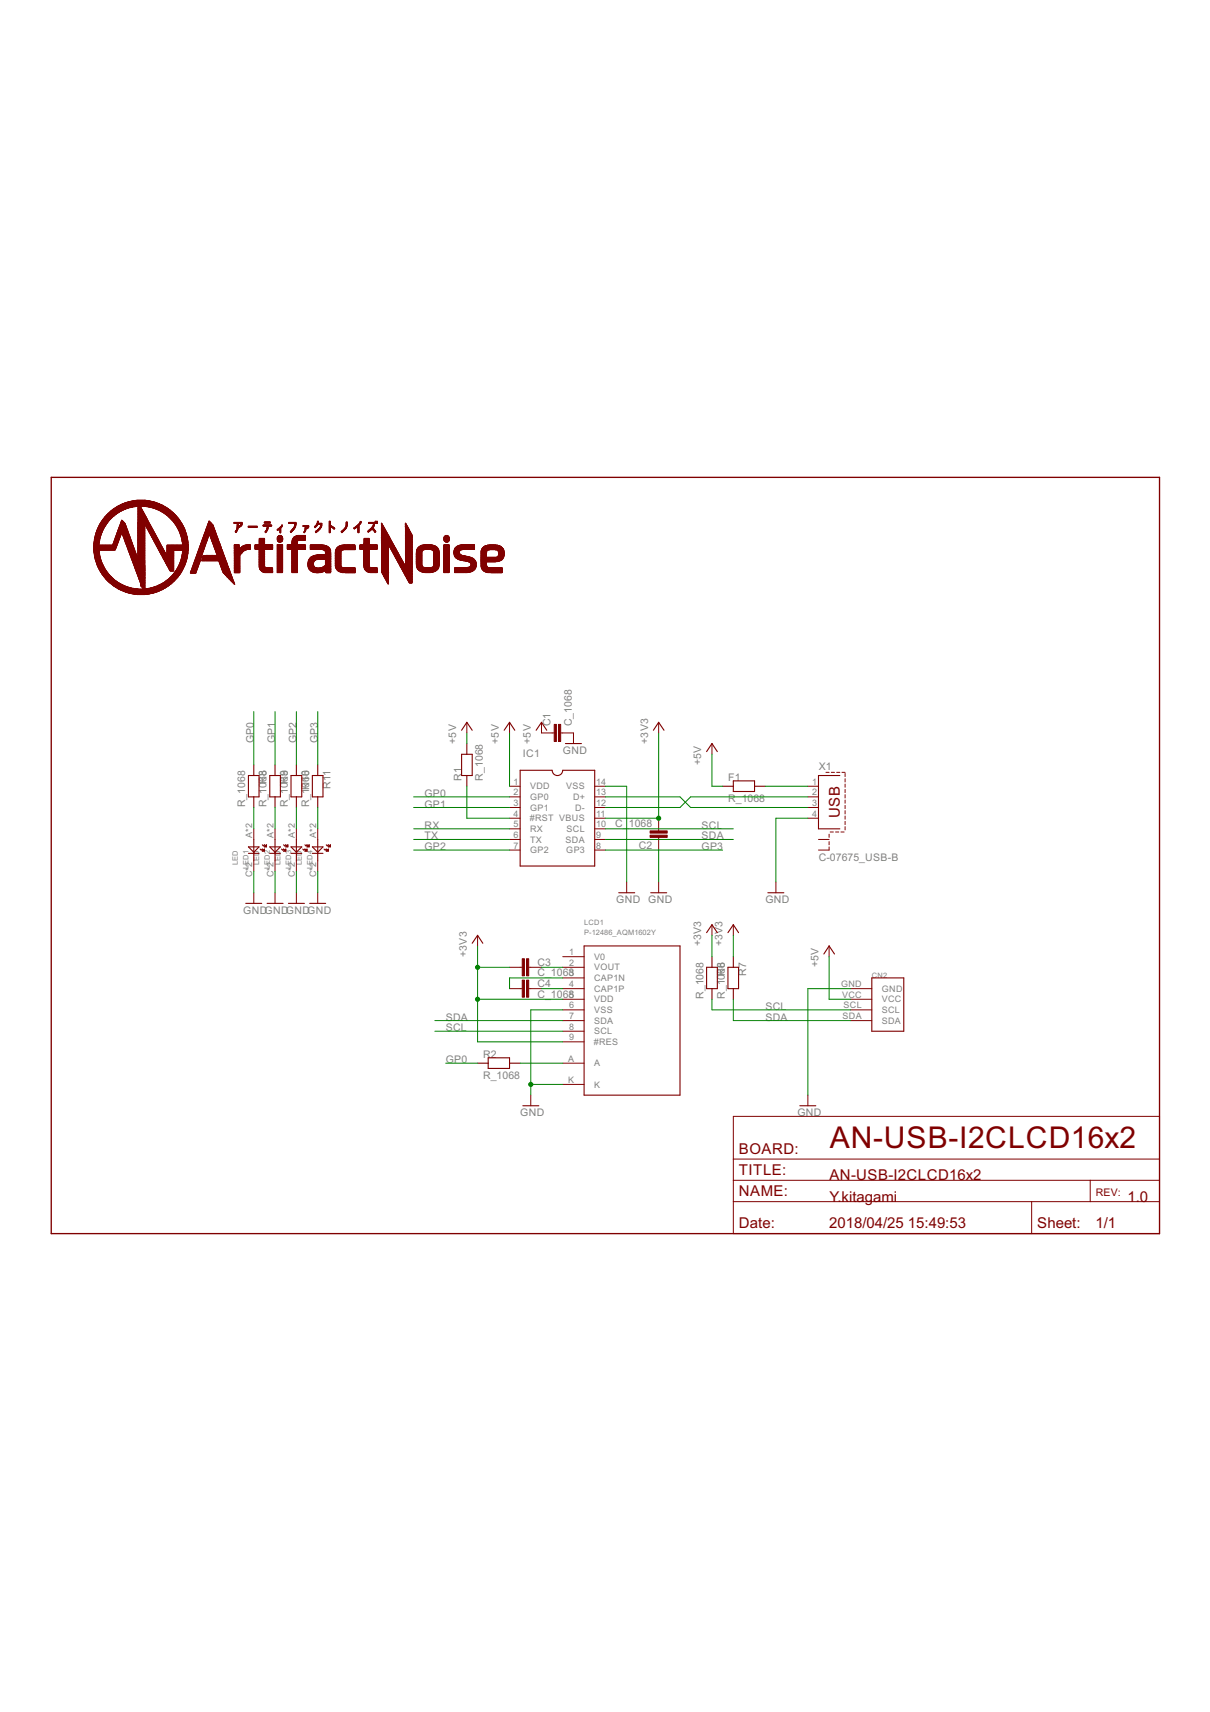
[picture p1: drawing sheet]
<svg xmlns="http://www.w3.org/2000/svg" width="210mm" height="297mm" viewBox="0 0 210 297" stroke-linecap="round" stroke-linejoin="round" font-family="sans-serif">
<defs><g id="words">
<text font-size="5.8" fill="#800000" x="143.9" y="199.2">AN-USB-I2CLCD16x2</text>
<g font-size="2.9" fill="#800000">
<text x="145.7" y="141.9" transform="rotate(-90 145.7 141.9)">USB</text>
<text x="128.2" y="203.9">TITLE:</text>
<text x="128.2" y="200.2">BOARD:</text>
<text x="128.2" y="207.6">NAME:</text>
<text x="143.9" y="204.8">AN-USB-I2CLCD16x2</text>
<text x="143.9" y="208.5">Y.kitagami</text>
<text x="195.6" y="208.5">1.0</text>
<text x="128.2" y="213.1">Date:</text>
<text x="143.8" y="213.1">2018/04/25</text>
<text x="157.5" y="213.1">15:49:53</text>
<text x="179.9" y="213.1">Sheet:</text>
<text x="190" y="213.1">1/1</text>
</g>
<g font-size="2" fill="#808080">
<text x="44" y="129" transform="rotate(-90 44 129)">GP0</text>
<text x="47.7" y="129" transform="rotate(-90 47.7 129)">GP1</text>
<text x="51.4" y="129" transform="rotate(-90 51.4 129)">GP2</text>
<text x="55.1" y="129" transform="rotate(-90 55.1 129)">GP3</text>
<text x="79.1" y="129" transform="rotate(-90 79.1 129)">+5V</text>
<text x="86.5" y="129" transform="rotate(-90 86.5 129)">+5V</text>
<text x="90.7" y="131.3">IC1</text>
<text x="92.1" y="129" transform="rotate(-90 92.1 129)">+5V</text>
<text x="95.5" y="126" transform="rotate(-90 95.5 126)">C1</text>
<text x="97.7" y="130.9">GND</text>
<text x="99.2" y="126" transform="rotate(-90 99.2 126)">C_1068</text>
<text x="112.4" y="129" transform="rotate(-90 112.4 129)">+3V3</text>
<text x="46.2" y="135.7" transform="rotate(-90 46.2 135.7)">68</text>
<text x="49.9" y="135.7" transform="rotate(-90 49.9 135.7)">69</text>
<text x="53.6" y="136.7" transform="rotate(-90 53.6 136.7)">018</text>
<text x="57.3" y="136.9" transform="rotate(-90 57.3 136.9)">R11</text>
<text x="80.1" y="135.5" transform="rotate(-90 80.1 135.5)">R1</text>
<text x="83.8" y="135.5" transform="rotate(-90 83.8 135.5)">R_1068</text>
<text x="121.7" y="132.7" transform="rotate(-90 121.7 132.7)">+5V</text>
<text x="126.3" y="135.5">F1</text>
<text x="142" y="133.6">X1</text>
<text x="42.5" y="140.1" transform="rotate(-90 42.5 140.1)">R_1068</text>
<text x="46.2" y="140.1" transform="rotate(-90 46.2 140.1)">R_10R8</text>
<text x="49.9" y="140.1" transform="rotate(-90 49.9 140.1)">R_10R8</text>
<text x="53.6" y="140.1" transform="rotate(-90 53.6 140.1)">R_1R60</text>
<text x="73.6" y="138.3">GP0</text>
<text x="73.6" y="140.1">GP1</text>
<text x="73.6" y="143.8">RX</text>
<text x="106.7" y="143.5">C_</text>
<text x="109.1" y="143.5">1068</text>
<text x="121.7" y="143.8">SCL</text>
<text x="126.3" y="139.2">R_1068</text>
<text x="73.6" y="147.5">GP2</text>
<text x="73.6" y="145.7">TX</text>
<text x="110.8" y="147.2">C2</text>
<text x="121.7" y="145.7">SDA</text>
<text x="121.7" y="147.5">GP3</text>
<text x="142" y="149.3">C-07675_USB-B</text>
<text x="42.2" y="158.6">GNDGNDGNDGND</text>
<text x="106.9" y="156.7">GND GND</text>
<text x="132.8" y="156.7">GND</text>
<text x="81" y="166" transform="rotate(-90 81 166)">+3V3</text>
<text x="93.2" y="167.6">C3</text>
<text x="121.7" y="164.1" transform="rotate(-90 121.7 164.1)">+3V3</text>
<text x="125.4" y="164.1" transform="rotate(-90 125.4 164.1)">+3V3</text>
<text x="142" y="167.8" transform="rotate(-90 142 167.8)">+5V</text>
<text x="93.2" y="169.4">C_1068</text>
<text x="93.2" y="173.1">C_1068</text>
<text x="93.2" y="171.2">C4</text>
<text x="122" y="173.3" transform="rotate(-90 122 173.3)">R_1068</text>
<text x="125.7" y="173.3" transform="rotate(-90 125.7 173.3)">R_10R6</text>
<text x="125.7" y="168.9" transform="rotate(-90 125.7 168.9)">68</text>
<text x="129.4" y="169.3" transform="rotate(-90 129.4 169.3)">R7</text>
<text x="77.3" y="178.9">SCL</text>
<text x="77.3" y="177.1">SDA</text>
<text x="132.8" y="175.2">SCL</text>
<text x="132.8" y="177.1">SDA</text>
<text x="77.3" y="184.5">GP0</text>
<text x="83.8" y="183.5">R2</text>
<text x="83.8" y="187.2">R_1068</text>
<text x="90.3" y="193.7">GND</text>
<text x="138.3" y="193.7">GND</text>
</g>
<text font-size="2" fill="#800000" x="190.1" y="207.6">REV:</text>
<g font-size="1.7" fill="#808080">
<text x="89.1" y="136.2">1</text>
<text x="92" y="137">VDD</text>
<text x="98.2" y="137">VSS</text>
<text x="103.4" y="136.2">14</text>
<text x="140.9" y="136.2">1</text>
<text x="89.1" y="138">2</text>
<text x="89.1" y="139.8">3</text>
<text x="89.1" y="141.7">4</text>
<text x="89.1" y="143.5">5</text>
<text x="91.9" y="142.5">#RST VBUS</text>
<text x="92" y="138.8">GP0</text>
<text x="92" y="140.7">GP1</text>
<text x="99.4" y="138.8">D+</text>
<text x="99.8" y="140.7">D-</text>
<text x="103.4" y="143.5">10</text>
<text x="103.4" y="141.7">11</text>
<text x="103.4" y="139.8">12</text>
<text x="103.4" y="138">13</text>
<text x="140.9" y="138">2</text>
<text x="140.9" y="139.8">3</text>
<text x="140.9" y="141.7">4</text>
<text x="43.8" y="145.4" transform="rotate(-90 43.8 145.4)">A*2</text>
<text x="47.5" y="145.4" transform="rotate(-90 47.5 145.4)">A*2</text>
<text x="51.2" y="145.4" transform="rotate(-90 51.2 145.4)">A*2</text>
<text x="54.9" y="145.4" transform="rotate(-90 54.9 145.4)">A*2</text>
<text x="89.1" y="145.4">6</text>
<text x="89.1" y="147.2">7</text>
<text x="92" y="144.4">RX</text>
<text x="92" y="146.2">TX</text>
<text x="92" y="148.1">GP2</text>
<text x="98.1" y="146.2">SDA</text>
<text x="98.2" y="148">GP3</text>
<text x="98.3" y="144.3">SCL</text>
<text x="103.4" y="147.2">8</text>
<text x="103.4" y="145.4">9</text>
<text x="43.8" y="152.2" transform="rotate(-90 43.8 152.2)">C*2</text>
<text x="47.5" y="152.2" transform="rotate(-90 47.5 152.2)">C*2</text>
<text x="51.2" y="152.2" transform="rotate(-90 51.2 152.2)">C*2</text>
<text x="54.9" y="152.2" transform="rotate(-90 54.9 152.2)">C*2</text>
<text x="98.8" y="165.7">1</text>
<text x="98.8" y="167.6">2</text>
<text x="103.1" y="166.5">V0</text>
<text x="98.8" y="169.4">3</text>
<text x="98.8" y="171.3">4</text>
<text x="98.8" y="173.1">5</text>
<text x="103.1" y="168.4">VOUT</text>
<text x="103.1" y="170.2">CAP1N</text>
<text x="103.1" y="172.1">CAP1P</text>
<text x="103.1" y="173.9">VDD</text>
<text x="145.9" y="171.3">GND</text>
<text x="146.1" y="173.1">VCC</text>
<text x="153" y="172.1">GND</text>
<text x="153" y="173.9">VCC</text>
<text x="98.8" y="176.8">7</text>
<text x="98.8" y="175">6</text>
<text x="98.8" y="178.7">8</text>
<text x="103.1" y="177.6">SDA</text>
<text x="103.1" y="175.8">VSS</text>
<text x="103.1" y="179.5">SCL</text>
<text x="146.2" y="176.8">SDA</text>
<text x="146.3" y="175">SCL</text>
<text x="153" y="175.8">SCL</text>
<text x="153" y="177.6">SDA</text>
<text x="98.5" y="184.2">A</text>
<text x="98.8" y="180.5">9</text>
<text x="103" y="181.3">#RES</text>
<text x="103.1" y="185">A</text>
<text x="98.5" y="187.9">K</text>
<text x="103.1" y="188.7">K</text>
</g>
<g font-size="1.4" fill="#808080">
<text x="41.3" y="150.1" transform="rotate(-90 41.3 150.1)">LED</text>
<text x="43.1" y="150.8" transform="rotate(-90 43.1 150.8)">LED1</text>
<text x="45" y="150.1" transform="rotate(-90 45 150.1)">LED</text>
<text x="46.8" y="150.8" transform="rotate(-90 46.8 150.8)">LED2</text>
<text x="48.6" y="150.1" transform="rotate(-90 48.6 150.1)">LED</text>
<text x="50.5" y="150.8" transform="rotate(-90 50.5 150.8)">LED3</text>
<text x="52.3" y="150.1" transform="rotate(-90 52.3 150.1)">LED</text>
<text x="54.2" y="150.8" transform="rotate(-90 54.2 150.8)">LED4</text>
<text x="101.3" y="160.4">LCD1</text>
<text x="101.3" y="162.3">P-12486_AQM1602Y</text>
<text x="151.3" y="169.7">CN2</text>
</g>
</g></defs>
<g fill="none" stroke="#800000" stroke-width=".19">
<path d="M43.1 134.6h1.8v3.7h-1.8zM44 132.7v1.9M44 138.3v1.8M46.8 134.6h1.8v3.7h-1.8zM47.7 132.7v1.9M47.7 138.3v1.8M50.5 134.6h1.8v3.7h-1.8zM51.4 132.7v1.9M51.4 138.3v1.8M54.2 134.6h1.8v3.7h-1.8zM55.1 132.7v1.9M55.1 138.3v1.8"/>
<path d="M80.1 130.9h1.8v3.7h-1.8zM80.1 126.7l.9-1.4 .9 1.4M81 129v1.9M81 134.6v1.8M87.5 126.7l.9-1.4 .9 1.4M90.2 133.6h5.6a.92 .92 0 0 0 .9 1 .92 .92 0 0 0 .9-1h5.6v16.7h-13zM93 126.7l.9-1.4 .9 1.4M98.1 129h2.8M113.3 126.7l1-1.4 .9 1.4M122.6 130.4l.9-1.4 .9 1.4M125.3 136.4h1.9M127.2 135.5h3.7v1.8h-3.7z"/>
<path d="M130.9 136.4h1.8M145.7 134.6h-3.7v9.2h3.7M42.6 156.7h2.8M43.1 146.9h1.8l-.9 1zM43.1 148.1h1.8M44 145.6v3.8M45.1 147.3l.2 .2 .2-.2 .2 .2M45.5 147.7l.4-.4v.4zM45.5 146.6l.2 .2 .2-.2 .2 .2M45.6 147.6h.3M45.7 147.4h.2M46 146.8h.2"/>
<path d="M46.1 146.7h.1M46.2 146.6v.3h-.3zM46.3 156.7h2.8M46.8 146.9h1.8l-.9 1zM46.8 148.1h1.8M47.7 145.6v3.8M48.8 147.3l.2 .2 .2-.2 .2 .2M49.2 147.7l.4-.4v.4zM49.2 146.6l.2 .2 .2-.2 .1 .2M49.3 147.6h.3M49.4 147.4h.2M49.6 146.9l.3-.3v.3z"/>
<path d="M49.7 146.8h.2M49.8 146.7h.1M50 156.7h2.8M50.5 146.9h1.8l-.9 1zM50.5 148.1h1.8M51.4 145.6v3.8M52.5 147.3l.2 .2 .2-.2 .2 .2M52.9 147.7l.4-.4v.4zM52.9 146.6l.2 .2 .2-.2 .1 .2M53 147.6h.3M53.1 147.4h.2M53.3 146.9l.3-.3v.3z"/>
<path d="M53.4 146.8h.2M53.5 146.7h.1M53.7 156.7h2.8M54.2 146.9h1.8l-.9 1zM54.2 148.1h1.8M55.1 145.6v3.8M56.2 147.3l.2 .2 .2-.2 .2 .2M56.6 147.7l.4-.4v.4zM56.6 146.6l.2 .2 .2-.2 .1 .2M56.7 147.6h.3M56.8 147.4h.2M57.1 146.8h.2"/>
<path d="M57.2 146.7h.1M57.3 146.6v.3h-.3zM107.3 154.9h2.8M112.9 154.9h2.8M133.2 154.9h2.8M81.9 163.7l.9-1.4 1 1.4M101.3 164.1h16.7v25.9h-16.7zM122.6 167.8h1.8v3.7h-1.8zM122.6 161.8l.9-1.4 .9 1.4M123.5 166v1.8M123.5 171.5v1.9M126.3 167.8h1.8v3.7h-1.8z"/>
<path d="M126.3 161.8l.9-1.4 .9 1.4M127.2 166v1.8M127.2 171.5v1.9M142.9 165.5l.9-1.4 1 1.4M151.2 169.7h5.6v9.2h-5.6zM82.8 184.5h1.9M84.7 183.5h3.7v1.9h-3.7zM88.4 184.5h1.8M90.7 191.9h2.8M138.7 191.9h2.8"/>
</g>
<g fill="none" stroke="#800000" stroke-width=".17">
<path d="M81 125.3v1.9M88.4 136.4h1.8M88.4 138.3h1.8M88.4 125.3v1.9M93.9 125.3v1.9h2.2M97.3 127.2h2.2v1.8M103.2 136.4h1.8M103.2 138.3h1.8M114.3 125.3v1.9M123.5 129v1.9M140.1 136.4h1.9M140.1 138.3h1.9"/>
<path d="M143.3 134h.5M144.2 134h.6M145.1 134h.6M146 134h.6M146.6 134.2v.5M146.6 135.1v.6M146.6 136v.6M146.6 137v.5M146.6 137.9v.6M146.6 138.8v.6M146.6 139.7v.6M44 143.8v1.8"/>
<path d="M44 149.4v1.8M44 154.9v1.8M47.7 143.8v1.8M47.7 149.4v1.8M47.7 154.9v1.8M51.4 143.8v1.8M51.4 149.4v1.8M51.4 154.9v1.8M55.1 143.8v1.8M55.1 149.4v1.8M55.1 154.9v1.8M88.4 140.1h1.8"/>
<path d="M88.4 142h1.8M88.4 145.6h1.8M88.4 147.5h1.8M88.4 143.8h1.8M103.2 140.1h1.8M103.2 142h1.8M103.2 145.6h1.8M103.2 147.5h1.8M103.2 143.8h1.8M108.7 153v1.9M114.3 142v2.2M114.3 145.3v2.2"/>
<path d="M114.3 153v1.9M134.6 153v1.9M140.1 140.1h1.9M140.1 142h1.9M142 145.6h1.8M143.8 144.7v.6M143.8 146v.6M143.8 146.9v.6h-1.8M144 144.4h.6M144.9 144.4h.6M145.9 144.4h.5M146.6 140.7v.5"/>
<path d="M146.6 141.6v.5M146.6 142.5v.6M146.6 143.4v.6M82.8 162.3v1.8M88.4 171.5h2.2M88.4 167.8h2.2M91.7 171.5h2.2M91.7 167.8h2.2M97.6 171.5h3.7M97.6 173.4h3.7M97.6 175.2h3.7M97.6 177.1h3.7"/>
<path d="M97.6 166h3.7M97.6 167.8h3.7M97.6 169.7h3.7M97.6 178.9h3.7M123.5 160.4v1.9M127.2 160.4v1.9M143.8 164.1v1.9M147.5 171.5h3.7M147.5 173.4h3.7M147.5 175.2h3.7M147.5 177.1h3.7M92.1 190v1.9"/>
<path d="M97.6 180.8h3.7M97.6 184.5h3.7M97.6 188.2h3.7M127.2 193.7h73.9v20.3h-73.9zM140.1 190v1.9M127.2 204.8h73.9M127.2 208.5h73.9M127.2 201.1h73.9M179 208.5v5.5M189.1 204.8v3.7"/>
</g>
<g fill="#800000" stroke="#800000" stroke-width=".17">
<path d="M96.9 125.7h.4v3h-.4z"/>
<path d="M96.1 125.7h.4v3h-.4z"/>
<path d="M112.8 144.2h2.9v.3h-2.9z"/>
<path d="M112.8 144.9h2.9v.4h-2.9z"/>
<path d="M90.6 166.3h.4v3h-.4z"/>
<path d="M91.3 166.3h.4v3h-.4z"/>
<path d="M90.6 170.1h.4v2.9h-.4z"/>
<path d="M91.3 170.1h.4v2.9h-.4z"/>
<path d="M24.1 103.1l.8 .1z"/>
<path d="M23.5 103.1h1.8z"/>
<path d="M23.3 103.1h.1z"/>
<path d="M23.4 103.1h.2z"/>
<path d="M23.6 103.1h.1z"/>
<path d="M23.7 103.1h.2z"/>
<path d="M23.9 103.1h.1z"/>
<path d="M24 103.1h.2z"/>
<path d="M24.2 103.1h.1z"/>
<path d="M24.3 103.1h.1z"/>
<path d="M24.4 103.1h.2z"/>
<path d="M24.6 103.1h.1z"/>
<path d="M24.7 103.1h.2z"/>
<path d="M24.9 103.1h.1z"/>
<path d="M25 103.1h.2z"/>
<path d="M25.2 103.1h.1z"/>
<path d="M25.3 103.1h.2z"/>
<path d="M25.5 103.1h.1z"/>
<path d="M23.1 103l2.8 .1z"/>
<path d="M22.9 103h.1z"/>
<path d="M23 103h.1z"/>
<path d="M23.1 103h.2z"/>
<path d="M23.3 103h.1z"/>
<path d="M23.4 103h.2z"/>
<path d="M23.6 103h.1z"/>
<path d="M23.7 103h.2z"/>
<path d="M23.9 103h.1z"/>
<path d="M24 103h.2z"/>
<path d="M24.2 103h.1z"/>
<path d="M24.3 103h.1z"/>
<path d="M24.4 103h.2z"/>
<path d="M24.6 103h.1z"/>
<path d="M24.7 103h.2z"/>
<path d="M24.9 103h.1z"/>
<path d="M25 103h.2z"/>
<path d="M25.2 103h.1z"/>
<path d="M25.3 103h.2z"/>
<path d="M25.5 103h.1z"/>
<path d="M25.6 103h.1z"/>
<path d="M25.8 103h.1z"/>
<path d="M25.9 103h.1z"/>
<path d="M22.7 102.9l3.6 .1z"/>
<path d="M22.6 102.9l.2 .1z"/>
<path d="M22.8 102.9l.1 .1z"/>
<path d="M22.9 102.9l.2 .1z"/>
<path d="M23.1 102.9l.1 .1z"/>
<path d="M23.2 102.9l.1 .1z"/>
<path d="M23.4 102.9l.1 .1z"/>
<path d="M23.5 102.9l.1 .1z"/>
<path d="M23.6 102.9l.2 .1z"/>
<path d="M23.8 102.9l.1 .1z"/>
<path d="M23.9 102.9l.2 .1z"/>
<path d="M24.1 102.9l.1 .1z"/>
<path d="M24.2 102.9l.2 .1z"/>
<path d="M24.4 102.9l.1 .1z"/>
<path d="M24.5 102.9l.2 .1z"/>
<path d="M24.7 102.9l.1 .1z"/>
<path d="M24.8 102.9l.1 .1z"/>
<path d="M25 102.9l.1 .1z"/>
<path d="M25.1 102.9l.1 .1z"/>
<path d="M25.3 102.9l.1 .1z"/>
<path d="M25.4 102.9l.1 .1z"/>
<path d="M25.5 102.9l.2 .1z"/>
<path d="M25.7 102.9l.1 .1z"/>
<path d="M25.8 102.9l.2 .1z"/>
<path d="M26 102.9l.1 .1z"/>
<path d="M26.1 102.9l.1 .1z"/>
<path d="M26.3 102.9l.1 .1z"/>
<path d="M22.4 102.9h4.2z"/>
<path d="M22.2 102.8l4.5 .1z"/>
<path d="M22.1 102.8h4.7z"/>
<path d="M22 102.8h.1z"/>
<path d="M22.1 102.8h.1z"/>
<path d="M22.3 102.8h.1z"/>
<path d="M22.4 102.8h.1z"/>
<path d="M22.6 102.8h.1z"/>
<path d="M22.7 102.8h.1z"/>
<path d="M22.9 102.8h.1z"/>
<path d="M23 102.8h.1z"/>
<path d="M23.1 102.8h.2z"/>
<path d="M23.3 102.8h.1z"/>
<path d="M23.4 102.8h.2z"/>
<path d="M23.6 102.8h.1z"/>
<path d="M23.7 102.8h.2z"/>
<path d="M23.9 102.8h.1z"/>
<path d="M24 102.8h.2z"/>
<path d="M24.2 102.8h.1z"/>
<path d="M24.3 102.8h.1z"/>
<path d="M24.4 102.8h.2z"/>
<path d="M24.6 102.8h.1z"/>
<path d="M24.7 102.8h.2z"/>
<path d="M24.9 102.8h.1z"/>
<path d="M25 102.8h.2z"/>
<path d="M25.2 102.8h.1z"/>
<path d="M25.3 102.8h.2z"/>
<path d="M25.5 102.8h.1z"/>
<path d="M25.6 102.8h.1z"/>
<path d="M25.8 102.8h.1z"/>
<path d="M25.9 102.8h.1z"/>
<path d="M26.1 102.8h.1z"/>
<path d="M26.2 102.8h.1z"/>
<path d="M26.4 102.8h.1z"/>
<path d="M26.5 102.8h.1z"/>
<path d="M26.6 102.8h.2z"/>
<path d="M26.8 102.8h.1z"/>
<path d="M21.9 102.7l5.2 .1z"/>
<path d="M21.8 102.7h.1z"/>
<path d="M22 102.7h.1z"/>
<path d="M22.1 102.7h.1z"/>
<path d="M22.3 102.7h.1z"/>
<path d="M22.4 102.7h.1z"/>
<path d="M22.6 102.7h.1z"/>
<path d="M22.7 102.7h.1z"/>
<path d="M22.9 102.7h.1z"/>
<path d="M23 102.7h.1z"/>
<path d="M23.1 102.7h.2z"/>
<path d="M23.3 102.7h.1z"/>
<path d="M23.4 102.7h.2z"/>
<path d="M23.6 102.7h.1z"/>
<path d="M23.7 102.7h.2z"/>
<path d="M23.9 102.7h.1z"/>
<path d="M24 102.7h.2z"/>
<path d="M24.2 102.7h.1z"/>
<path d="M24.3 102.7h.1z"/>
<path d="M24.4 102.7h.2z"/>
<path d="M24.6 102.7h.1z"/>
<path d="M24.7 102.7h.2z"/>
<path d="M24.9 102.7h.1z"/>
<path d="M25 102.7h.2z"/>
<path d="M25.2 102.7h.1z"/>
<path d="M25.3 102.7h.2z"/>
<path d="M25.5 102.7h.1z"/>
<path d="M25.6 102.7h.1z"/>
<path d="M25.8 102.7h.1z"/>
<path d="M25.9 102.7h.1z"/>
<path d="M26.1 102.7h.1z"/>
<path d="M26.2 102.7h.1z"/>
<path d="M26.4 102.7h.1z"/>
<path d="M26.5 102.7h.1z"/>
<path d="M26.6 102.7h.2z"/>
<path d="M26.8 102.7h.1z"/>
<path d="M26.9 102.7h.2z"/>
<path d="M21.7 102.7h5.6z"/>
<path d="M21.6 102.6l.1 .1z"/>
<path d="M21.8 102.6l.1 .1z"/>
<path d="M21.9 102.6l.1 .1z"/>
<path d="M22.1 102.6l.1 .1z"/>
<path d="M22.2 102.6l.1 .1z"/>
<path d="M22.4 102.6l.1 .1z"/>
<path d="M22.5 102.6l.1 .1z"/>
<path d="M22.6 102.6l.2 .1z"/>
<path d="M22.8 102.6l.1 .1z"/>
<path d="M22.9 102.6l.2 .1z"/>
<path d="M23.1 102.6l.1 .1z"/>
<path d="M23.2 102.6l.1 .1z"/>
<path d="M23.4 102.6l.1 .1z"/>
<path d="M23.5 102.6l.1 .1z"/>
<path d="M23.6 102.6l.2 .1z"/>
<path d="M23.8 102.6l.1 .1z"/>
<path d="M23.9 102.6l.2 .1z"/>
<path d="M24.1 102.6l.1 .1z"/>
<path d="M24.2 102.6l.2 .1z"/>
<path d="M24.4 102.6l.1 .1z"/>
<path d="M24.5 102.6l.2 .1z"/>
<path d="M24.7 102.6l.1 .1z"/>
<path d="M24.8 102.6l.1 .1z"/>
<path d="M25 102.6l.1 .1z"/>
<path d="M25.1 102.6l.1 .1z"/>
<path d="M25.3 102.6l.1 .1z"/>
<path d="M25.4 102.6l.1 .1z"/>
<path d="M25.5 102.6l.2 .1z"/>
<path d="M25.7 102.6l.1 .1z"/>
<path d="M25.8 102.6l.2 .1z"/>
<path d="M26 102.6l.1 .1z"/>
<path d="M26.1 102.6l.1 .1z"/>
<path d="M26.3 102.6l.1 .1z"/>
<path d="M26.4 102.6l.1 .1z"/>
<path d="M26.6 102.6l.1 .1z"/>
<path d="M26.7 102.6l.1 .1z"/>
<path d="M26.9 102.6l.1 .1z"/>
<path d="M27 102.6l.1 .1z"/>
<path d="M27.1 102.6l.2 .1z"/>
<path d="M21.4 102.6h6.1z"/>
<path d="M21.4 102.5l6.2 .1z"/>
<path d="M21.3 102.5l6.4 .1z"/>
<path d="M21.3 102.5h.1z"/>
<path d="M21.4 102.5h.1z"/>
<path d="M21.5 102.5h.2z"/>
<path d="M21.7 102.5h.1z"/>
<path d="M21.8 102.5h.1z"/>
<path d="M22 102.5h.1z"/>
<path d="M22.1 102.5h.1z"/>
<path d="M22.3 102.5h.1z"/>
<path d="M22.4 102.5h.1z"/>
<path d="M22.6 102.5h.1z"/>
<path d="M22.7 102.5h.1z"/>
<path d="M22.9 102.5h.1z"/>
<path d="M23 102.5h.1z"/>
<path d="M23.1 102.5h.2z"/>
<path d="M23.3 102.5h.1z"/>
<path d="M23.4 102.5h.2z"/>
<path d="M23.6 102.5h.1z"/>
<path d="M23.7 102.5h.2z"/>
<path d="M23.9 102.5h.1z"/>
<path d="M24 102.5h.2z"/>
<path d="M24.2 102.5h.1z"/>
<path d="M24.3 102.5h.1z"/>
<path d="M24.4 102.5h.2z"/>
<path d="M24.6 102.5h.1z"/>
<path d="M24.7 102.5h.2z"/>
<path d="M24.9 102.5h.1z"/>
<path d="M25 102.5h.2z"/>
<path d="M25.2 102.5h.1z"/>
<path d="M25.3 102.5h.2z"/>
<path d="M25.5 102.5h.1z"/>
<path d="M25.6 102.5h.1z"/>
<path d="M25.8 102.5h.1z"/>
<path d="M25.9 102.5h.1z"/>
<path d="M26.1 102.5h.1z"/>
<path d="M26.2 102.5h.1z"/>
<path d="M26.4 102.5h.1z"/>
<path d="M26.5 102.5h.1z"/>
<path d="M26.6 102.5h.2z"/>
<path d="M26.8 102.5h.1z"/>
<path d="M26.9 102.5h.2z"/>
<path d="M27.1 102.5h.1z"/>
<path d="M27.2 102.5h.1z"/>
<path d="M27.4 102.5h.1z"/>
<path d="M27.5 102.5h.1z"/>
<path d="M21.1 102.4l6.7 .1z"/>
<path d="M21.1 102.4h.1z"/>
<path d="M21.3 102.4h.1z"/>
<path d="M21.4 102.4h.1z"/>
<path d="M21.5 102.4h.2z"/>
<path d="M21.7 102.4h.1z"/>
<path d="M21.8 102.4h.1z"/>
<path d="M22 102.4h.1z"/>
<path d="M22.1 102.4h.1z"/>
<path d="M22.3 102.4h.1z"/>
<path d="M22.4 102.4h.1z"/>
<path d="M22.6 102.4h.1z"/>
<path d="M22.7 102.4h.1z"/>
<path d="M22.9 102.4h.1z"/>
<path d="M23 102.4h.1z"/>
<path d="M23.1 102.4h.2z"/>
<path d="M23.3 102.4h.1z"/>
<path d="M23.4 102.4h.2z"/>
<path d="M23.6 102.4h.1z"/>
<path d="M23.7 102.4h.2z"/>
<path d="M23.9 102.4h.1z"/>
<path d="M24 102.4h.2z"/>
<path d="M24.2 102.4h.1z"/>
<path d="M24.3 102.4h.1z"/>
<path d="M24.4 102.4h.2z"/>
<path d="M24.6 102.4h.1z"/>
<path d="M24.7 102.4h.2z"/>
<path d="M24.9 102.4h.1z"/>
<path d="M25 102.4h.2z"/>
<path d="M25.2 102.4h.1z"/>
<path d="M25.3 102.4h.2z"/>
<path d="M25.5 102.4h.1z"/>
<path d="M25.6 102.4h.1z"/>
<path d="M25.8 102.4h.1z"/>
<path d="M25.9 102.4h.1z"/>
<path d="M26.1 102.4h.1z"/>
<path d="M26.2 102.4h.1z"/>
<path d="M26.4 102.4h.1z"/>
<path d="M26.5 102.4h.1z"/>
<path d="M26.6 102.4h.2z"/>
<path d="M26.8 102.4h.1z"/>
<path d="M26.9 102.4h.2z"/>
<path d="M27.1 102.4h.1z"/>
<path d="M27.2 102.4h.1z"/>
<path d="M27.4 102.4h.1z"/>
<path d="M27.5 102.4h.1z"/>
<path d="M27.7 102.4h.1z"/>
<path d="M20.9 102.4h7.1z"/>
<path d="M20.9 102.3l.1 .1z"/>
<path d="M21 102.3l.2 .1z"/>
<path d="M21.2 102.3l.1 .1z"/>
<path d="M21.3 102.3l.1 .1z"/>
<path d="M21.5 102.3l.1 .1z"/>
<path d="M21.6 102.3l.1 .1z"/>
<path d="M21.8 102.3l.1 .1z"/>
<path d="M21.9 102.3l.1 .1z"/>
<path d="M22.1 102.3l.1 .1z"/>
<path d="M22.2 102.3l.1 .1z"/>
<path d="M22.4 102.3l.1 .1z"/>
<path d="M22.5 102.3l.1 .1z"/>
<path d="M22.6 102.3l.2 .1z"/>
<path d="M22.8 102.3l.1 .1z"/>
<path d="M22.9 102.3l.2 .1z"/>
<path d="M23.1 102.3l.1 .1z"/>
<path d="M23.2 102.3l.1 .1z"/>
<path d="M23.4 102.3l.1 .1z"/>
<path d="M23.5 102.3l.1 .1z"/>
<path d="M23.6 102.3l.2 .1z"/>
<path d="M23.8 102.3l.1 .1z"/>
<path d="M23.9 102.3l.2 .1z"/>
<path d="M24.1 102.3l.1 .1z"/>
<path d="M24.2 102.3l.2 .1z"/>
<path d="M24.4 102.3l.1 .1z"/>
<path d="M24.5 102.3l.2 .1z"/>
<path d="M24.7 102.3l.1 .1z"/>
<path d="M24.8 102.3l.1 .1z"/>
<path d="M25 102.3l.1 .1z"/>
<path d="M25.1 102.3l.1 .1z"/>
<path d="M25.3 102.3l.1 .1z"/>
<path d="M25.4 102.3l.1 .1z"/>
<path d="M25.5 102.3l.2 .1z"/>
<path d="M25.7 102.3l.1 .1z"/>
<path d="M25.8 102.3l.2 .1z"/>
<path d="M26 102.3l.1 .1z"/>
<path d="M26.1 102.3l.1 .1z"/>
<path d="M26.3 102.3l.1 .1z"/>
<path d="M26.4 102.3l.1 .1z"/>
<path d="M26.6 102.3l.1 .1z"/>
<path d="M26.7 102.3l.1 .1z"/>
<path d="M26.9 102.3l.1 .1z"/>
<path d="M27 102.3l.1 .1z"/>
<path d="M27.1 102.3l.2 .1z"/>
<path d="M27.3 102.3l.1 .1z"/>
<path d="M27.4 102.3l.2 .1z"/>
<path d="M27.6 102.3l.1 .1z"/>
<path d="M27.7 102.3l.2 .1z"/>
<path d="M27.9 102.3l.1 .1z"/>
<path d="M20.8 102.3h7.3z"/>
<path d="M20.6 102.2l7.7 .1z"/>
<path d="M20.7 102.2h.1z"/>
<path d="M20.8 102.2h.1z"/>
<path d="M21 102.2h.1z"/>
<path d="M21.1 102.2h.1z"/>
<path d="M21.3 102.2h.1z"/>
<path d="M21.4 102.2h.1z"/>
<path d="M21.5 102.2h.2z"/>
<path d="M21.7 102.2h.1z"/>
<path d="M21.8 102.2h.1z"/>
<path d="M22 102.2h.1z"/>
<path d="M22.1 102.2h.1z"/>
<path d="M22.3 102.2h.1z"/>
<path d="M22.4 102.2h.1z"/>
<path d="M22.6 102.2h.1z"/>
<path d="M22.7 102.2h.1z"/>
<path d="M22.9 102.2h.1z"/>
<path d="M23 102.2h.1z"/>
<path d="M23.1 102.2h.2z"/>
<path d="M23.3 102.2h.1z"/>
<path d="M23.4 102.2h.2z"/>
<path d="M23.6 102.2h.1z"/>
<path d="M23.7 102.2h.2z"/>
<path d="M24.9 102.2h.1z"/>
<path d="M25 102.2h.2z"/>
<path d="M25.2 102.2h.1z"/>
<path d="M25.3 102.2h.2z"/>
<path d="M25.5 102.2h.1z"/>
<path d="M25.6 102.2h.1z"/>
<path d="M25.8 102.2h.1z"/>
<path d="M25.9 102.2h.1z"/>
<path d="M26.1 102.2h.1z"/>
<path d="M26.2 102.2h.1z"/>
<path d="M26.4 102.2h.1z"/>
<path d="M26.5 102.2h.1z"/>
<path d="M26.6 102.2h.2z"/>
<path d="M26.8 102.2h.1z"/>
<path d="M26.9 102.2h.2z"/>
<path d="M27.1 102.2h.1z"/>
<path d="M27.2 102.2h.1z"/>
<path d="M27.4 102.2h.1z"/>
<path d="M27.5 102.2h.1z"/>
<path d="M27.7 102.2h.1z"/>
<path d="M27.8 102.2h.1z"/>
<path d="M27.9 102.2h.2z"/>
<path d="M28.1 102.2h.1z"/>
<path d="M20.5 102.2h3.1z"/>
<path d="M24.9 102.2h.2z"/>
<path d="M25.3 102.2h3.1z"/>
<path d="M20.5 102.1l.2 .1z"/>
<path d="M20.7 102.1l.1 .1z"/>
<path d="M20.8 102.1l.1 .1z"/>
<path d="M21 102.1l.1 .1z"/>
<path d="M21.1 102.1l.1 .1z"/>
<path d="M21.3 102.1l.1 .1z"/>
<path d="M21.4 102.1l.1 .1z"/>
<path d="M21.5 102.1l.2 .1z"/>
<path d="M21.7 102.1l.1 .1z"/>
<path d="M21.8 102.1l.1 .1z"/>
<path d="M22 102.1l.1 .1z"/>
<path d="M22.1 102.1l.1 .1z"/>
<path d="M22.3 102.1l.1 .1z"/>
<path d="M22.4 102.1l.1 .1z"/>
<path d="M22.6 102.1l.1 .1z"/>
<path d="M22.7 102.1l.1 .1z"/>
<path d="M22.9 102.1l.1 .1z"/>
<path d="M23 102.1l.1 .1z"/>
<path d="M23.1 102.1l.2 .1z"/>
<path d="M24.9 102.1l.1 .1z"/>
<path d="M25 102.1l.2 .1z"/>
<path d="M25.6 102.1l.1 .1z"/>
<path d="M25.8 102.1l.1 .1z"/>
<path d="M25.9 102.1l.1 .1z"/>
<path d="M26.1 102.1l.1 .1z"/>
<path d="M26.2 102.1l.1 .1z"/>
<path d="M26.4 102.1l.1 .1z"/>
<path d="M26.5 102.1l.1 .1z"/>
<path d="M26.6 102.1l.2 .1z"/>
<path d="M26.8 102.1l.1 .1z"/>
<path d="M26.9 102.1l.2 .1z"/>
<path d="M27.1 102.1l.1 .1z"/>
<path d="M27.2 102.1l.1 .1z"/>
<path d="M27.4 102.1l.1 .1z"/>
<path d="M27.5 102.1l.1 .1z"/>
<path d="M27.7 102.1l.1 .1z"/>
<path d="M27.8 102.1l.1 .1z"/>
<path d="M27.9 102.1l.2 .1z"/>
<path d="M28.1 102.1l.1 .1z"/>
<path d="M28.2 102.1l.2 .1z"/>
<path d="M20.4 102.1h2.7z"/>
<path d="M24.8 102.1h.3z"/>
<path d="M25.8 102.1h2.7z"/>
<path d="M20.4 102l.2 .1z"/>
<path d="M20.6 102l.1 .1z"/>
<path d="M20.7 102l.2 .1z"/>
<path d="M20.9 102l.1 .1z"/>
<path d="M21 102l.2 .1z"/>
<path d="M21.2 102l.1 .1z"/>
<path d="M21.3 102l.1 .1z"/>
<path d="M21.5 102l.1 .1z"/>
<path d="M21.6 102l.1 .1z"/>
<path d="M21.8 102l.1 .1z"/>
<path d="M21.9 102l.1 .1z"/>
<path d="M22.1 102l.1 .1z"/>
<path d="M22.2 102l.1 .1z"/>
<path d="M22.4 102l.1 .1z"/>
<path d="M22.5 102l.1 .1z"/>
<path d="M22.6 102l.2 .1z"/>
<path d="M24.8 102l.1 .1z"/>
<path d="M25 102l.1 .1z"/>
<path d="M26.1 102l.1 .1z"/>
<path d="M26.3 102l.1 .1z"/>
<path d="M26.4 102l.1 .1z"/>
<path d="M26.6 102l.1 .1z"/>
<path d="M26.7 102l.1 .1z"/>
<path d="M26.9 102l.1 .1z"/>
<path d="M27 102l.1 .1z"/>
<path d="M27.1 102l.2 .1z"/>
<path d="M27.3 102l.1 .1z"/>
<path d="M27.4 102l.2 .1z"/>
<path d="M27.6 102l.1 .1z"/>
<path d="M27.7 102l.2 .1z"/>
<path d="M27.9 102l.1 .1z"/>
<path d="M28 102l.2 .1z"/>
<path d="M28.2 102l.1 .1z"/>
<path d="M28.3 102l.1 .1z"/>
<path d="M28.4 102l.2 .1z"/>
<path d="M20.3 102h2.5z"/>
<path d="M24.7 102h.4z"/>
<path d="M26.2 102h2.5z"/>
<path d="M20.2 102h2.4z"/>
<path d="M26.3 102h2.4z"/>
<path d="M20.1 101.9l2.3 .1z"/>
<path d="M24.7 101.9l.4 .1z"/>
<path d="M26.4 101.9l2.4 .1z"/>
<path d="M20.1 101.9h.1z"/>
<path d="M20.2 101.9h.2z"/>
<path d="M20.4 101.9h.1z"/>
<path d="M20.5 101.9h.2z"/>
<path d="M20.7 101.9h.1z"/>
<path d="M20.8 101.9h.1z"/>
<path d="M21 101.9h.1z"/>
<path d="M21.1 101.9h.1z"/>
<path d="M21.3 101.9h.1z"/>
<path d="M21.4 101.9h.1z"/>
<path d="M21.5 101.9h.2z"/>
<path d="M21.7 101.9h.1z"/>
<path d="M21.8 101.9h.1z"/>
<path d="M22 101.9h.1z"/>
<path d="M22.1 101.9h.1z"/>
<path d="M24.7 101.9h.2z"/>
<path d="M24.9 101.9h.1z"/>
<path d="M25 101.9h.2z"/>
<path d="M26.6 101.9h.2z"/>
<path d="M26.8 101.9h.1z"/>
<path d="M26.9 101.9h.2z"/>
<path d="M27.1 101.9h.1z"/>
<path d="M27.2 101.9h.1z"/>
<path d="M27.4 101.9h.1z"/>
<path d="M27.5 101.9h.1z"/>
<path d="M27.7 101.9h.1z"/>
<path d="M27.8 101.9h.1z"/>
<path d="M27.9 101.9h.2z"/>
<path d="M28.1 101.9h.1z"/>
<path d="M28.2 101.9h.2z"/>
<path d="M28.4 101.9h.1z"/>
<path d="M28.5 101.9h.2z"/>
<path d="M28.7 101.9h.1z"/>
<path d="M20 101.9h2.2z"/>
<path d="M24.6 101.9h.5z"/>
<path d="M26.7 101.9h2.2z"/>
<path d="M20.1 101.8l.1 .1z"/>
<path d="M20.2 101.8l.2 .1z"/>
<path d="M20.4 101.8l.1 .1z"/>
<path d="M20.5 101.8l.2 .1z"/>
<path d="M20.7 101.8l.1 .1z"/>
<path d="M20.8 101.8l.1 .1z"/>
<path d="M21 101.8l.1 .1z"/>
<path d="M21.1 101.8l.1 .1z"/>
<path d="M21.3 101.8l.1 .1z"/>
<path d="M21.4 101.8l.1 .1z"/>
<path d="M21.5 101.8l.2 .1z"/>
<path d="M21.7 101.8l.1 .1z"/>
<path d="M21.8 101.8l.1 .1z"/>
<path d="M22 101.8l.1 .1z"/>
<path d="M24.6 101.8l.1 .1z"/>
<path d="M24.7 101.8l.2 .1z"/>
<path d="M24.9 101.8l.1 .1z"/>
<path d="M25 101.8l.2 .1z"/>
<path d="M26.8 101.8l.1 .1z"/>
<path d="M26.9 101.8l.2 .1z"/>
<path d="M27.1 101.8l.1 .1z"/>
<path d="M27.2 101.8l.1 .1z"/>
<path d="M27.4 101.8l.1 .1z"/>
<path d="M27.5 101.8l.1 .1z"/>
<path d="M27.7 101.8l.1 .1z"/>
<path d="M27.8 101.8l.1 .1z"/>
<path d="M27.9 101.8l.2 .1z"/>
<path d="M28.1 101.8l.1 .1z"/>
<path d="M28.2 101.8l.2 .1z"/>
<path d="M28.4 101.8l.1 .1z"/>
<path d="M28.5 101.8l.2 .1z"/>
<path d="M28.7 101.8l.1 .1z"/>
<path d="M28.8 101.8l.2 .1z"/>
<path d="M19.9 101.8h2.1z"/>
<path d="M24.6 101.8h.5z"/>
<path d="M26.9 101.8h2.1z"/>
<path d="M19.9 101.7l.1 .1z"/>
<path d="M20 101.7l.2 .1z"/>
<path d="M20.2 101.7l.1 .1z"/>
<path d="M20.3 101.7l.1 .1z"/>
<path d="M20.4 101.7l.2 .1z"/>
<path d="M20.6 101.7l.1 .1z"/>
<path d="M20.7 101.7l.2 .1z"/>
<path d="M20.9 101.7l.1 .1z"/>
<path d="M21 101.7l.2 .1z"/>
<path d="M21.2 101.7l.1 .1z"/>
<path d="M21.3 101.7l.1 .1z"/>
<path d="M21.5 101.7l.1 .1z"/>
<path d="M21.6 101.7l.1 .1z"/>
<path d="M21.8 101.7l.1 .1z"/>
<path d="M24.5 101.7l.2 .1z"/>
<path d="M24.7 101.7l.1 .1z"/>
<path d="M24.8 101.7l.1 .1z"/>
<path d="M25 101.7l.1 .1z"/>
<path d="M27 101.7l.1 .1z"/>
<path d="M27.1 101.7l.2 .1z"/>
<path d="M27.3 101.7l.1 .1z"/>
<path d="M27.4 101.7l.2 .1z"/>
<path d="M27.6 101.7l.1 .1z"/>
<path d="M27.7 101.7l.2 .1z"/>
<path d="M27.9 101.7l.1 .1z"/>
<path d="M28 101.7l.2 .1z"/>
<path d="M28.2 101.7l.1 .1z"/>
<path d="M28.3 101.7l.1 .1z"/>
<path d="M28.4 101.7l.2 .1z"/>
<path d="M28.6 101.7l.1 .1z"/>
<path d="M28.7 101.7l.2 .1z"/>
<path d="M28.9 101.7l.1 .1z"/>
<path d="M19.9 101.7h1.9z"/>
<path d="M24.5 101.7h.6z"/>
<path d="M27.1 101.7h2z"/>
<path d="M19.8 101.7h1.9z"/>
<path d="M27.2 101.7h2z"/>
<path d="M19.7 101.6l1.9 .1z"/>
<path d="M24.4 101.6l.7 .1z"/>
<path d="M27.3 101.6l1.9 .1z"/>
<path d="M19.6 101.6h.2z"/>
<path d="M19.8 101.6h.1z"/>
<path d="M19.9 101.6h.2z"/>
<path d="M20.1 101.6h.1z"/>
<path d="M20.2 101.6h.2z"/>
<path d="M20.4 101.6h.1z"/>
<path d="M20.5 101.6h.2z"/>
<path d="M20.7 101.6h.1z"/>
<path d="M20.8 101.6h.1z"/>
<path d="M21 101.6h.1z"/>
<path d="M21.1 101.6h.1z"/>
<path d="M21.3 101.6h.1z"/>
<path d="M21.4 101.6h.1z"/>
<path d="M24.4 101.6h.2z"/>
<path d="M24.6 101.6h.1z"/>
<path d="M24.7 101.6h.2z"/>
<path d="M24.9 101.6h.1z"/>
<path d="M25 101.6h.2z"/>
<path d="M27.4 101.6h.1z"/>
<path d="M27.5 101.6h.1z"/>
<path d="M27.7 101.6h.1z"/>
<path d="M27.8 101.6h.1z"/>
<path d="M27.9 101.6h.2z"/>
<path d="M28.1 101.6h.1z"/>
<path d="M28.2 101.6h.2z"/>
<path d="M28.4 101.6h.1z"/>
<path d="M28.5 101.6h.2z"/>
<path d="M28.7 101.6h.1z"/>
<path d="M28.8 101.6h.2z"/>
<path d="M29 101.6h.1z"/>
<path d="M29.1 101.6h.1z"/>
<path d="M19.6 101.6h1.9z"/>
<path d="M24.4 101.6h.7z"/>
<path d="M27.4 101.6h1.9z"/>
<path d="M19.6 101.5l.2 .1z"/>
<path d="M19.8 101.5l.1 .1z"/>
<path d="M19.9 101.5l.2 .1z"/>
<path d="M20.1 101.5l.1 .1z"/>
<path d="M20.2 101.5l.2 .1z"/>
<path d="M20.4 101.5l.1 .1z"/>
<path d="M20.5 101.5l.2 .1z"/>
<path d="M20.7 101.5l.1 .1z"/>
<path d="M20.8 101.5l.1 .1z"/>
<path d="M21 101.5l.1 .1z"/>
<path d="M21.1 101.5l.1 .1z"/>
<path d="M21.3 101.5l.1 .1z"/>
<path d="M24.4 101.5l.2 .1z"/>
<path d="M24.6 101.5l.1 .1z"/>
<path d="M24.7 101.5l.2 .1z"/>
<path d="M24.9 101.5l.1 .1z"/>
<path d="M25 101.5l.2 .1z"/>
<path d="M27.5 101.5l.1 .1z"/>
<path d="M27.7 101.5l.1 .1z"/>
<path d="M27.8 101.5l.1 .1z"/>
<path d="M27.9 101.5l.2 .1z"/>
<path d="M28.1 101.5l.1 .1z"/>
<path d="M28.2 101.5l.2 .1z"/>
<path d="M28.4 101.5l.1 .1z"/>
<path d="M28.5 101.5l.2 .1z"/>
<path d="M28.7 101.5l.1 .1z"/>
<path d="M28.8 101.5l.2 .1z"/>
<path d="M29 101.5l.1 .1z"/>
<path d="M29.1 101.5l.1 .1z"/>
<path d="M29.3 101.5l.1 .1z"/>
<path d="M19.5 101.5h1.8z"/>
<path d="M24.4 101.5h.7z"/>
<path d="M27.6 101.5h1.8z"/>
<path d="M19.6 101.5h.1z"/>
<path d="M19.7 101.5h.2z"/>
<path d="M19.9 101.5h.1z"/>
<path d="M20 101.5h.2z"/>
<path d="M20.2 101.5h.1z"/>
<path d="M20.3 101.5h.1z"/>
<path d="M20.4 101.5h.2z"/>
<path d="M20.6 101.5h.1z"/>
<path d="M20.7 101.5h.2z"/>
<path d="M20.9 101.5h.1z"/>
<path d="M21 101.5h.2z"/>
<path d="M24.4 101.5h.1z"/>
<path d="M24.5 101.5h.2z"/>
<path d="M24.7 101.5h.1z"/>
<path d="M24.8 101.5h.1z"/>
<path d="M25 101.5h.1z"/>
<path d="M27.7 101.5h.2z"/>
<path d="M27.9 101.5h.1z"/>
<path d="M28 101.5h.2z"/>
<path d="M28.2 101.5h.1z"/>
<path d="M28.3 101.5h.1z"/>
<path d="M28.4 101.5h.2z"/>
<path d="M28.6 101.5h.1z"/>
<path d="M28.7 101.5h.2z"/>
<path d="M28.9 101.5h.1z"/>
<path d="M29 101.5h.2z"/>
<path d="M29.2 101.5h.1z"/>
<path d="M29.3 101.5h.2z"/>
<path d="M19.4 101.4l1.8 .1z"/>
<path d="M24.4 101.4l.7 .1z"/>
<path d="M27.8 101.4l1.7 .1z"/>
<path d="M19.4 101.4h1.7z"/>
<path d="M24.4 101.4h.7z"/>
<path d="M27.9 101.4h1.6z"/>
<path d="M19.3 101.3l1.7 .1z"/>
<path d="M24.4 101.3l.7 .1z"/>
<path d="M27.9 101.3l1.7 .1z"/>
<path d="M19.4 101.3h.1z"/>
<path d="M19.5 101.3h.1z"/>
<path d="M19.6 101.3h.2z"/>
<path d="M19.8 101.3h.1z"/>
<path d="M19.9 101.3h.2z"/>
<path d="M20.1 101.3h.1z"/>
<path d="M20.2 101.3h.2z"/>
<path d="M20.4 101.3h.1z"/>
<path d="M20.5 101.3h.2z"/>
<path d="M20.7 101.3h.1z"/>
<path d="M20.8 101.3h.1z"/>
<path d="M24.4 101.3h.2z"/>
<path d="M24.6 101.3h.1z"/>
<path d="M24.7 101.3h.2z"/>
<path d="M24.9 101.3h.1z"/>
<path d="M25 101.3h.2z"/>
<path d="M27.9 101.3h.2z"/>
<path d="M28.1 101.3h.1z"/>
<path d="M28.2 101.3h.2z"/>
<path d="M28.4 101.3h.1z"/>
<path d="M28.5 101.3h.2z"/>
<path d="M28.7 101.3h.1z"/>
<path d="M28.8 101.3h.2z"/>
<path d="M29 101.3h.1z"/>
<path d="M29.1 101.3h.1z"/>
<path d="M29.3 101.3h.1z"/>
<path d="M29.4 101.3h.1z"/>
<path d="M29.5 101.3h.1z"/>
<path d="M19.3 101.3h1.6z"/>
<path d="M24.4 101.3h.7z"/>
<path d="M28 101.3h1.7z"/>
<path d="M40.6 101.3h.1z"/>
<path d="M67.3 101.3h.1z"/>
<path d="M19.2 101.2l.1 .1z"/>
<path d="M19.4 101.2l.1 .1z"/>
<path d="M19.5 101.2l.1 .1z"/>
<path d="M19.6 101.2l.2 .1z"/>
<path d="M19.8 101.2l.1 .1z"/>
<path d="M19.9 101.2l.2 .1z"/>
<path d="M20.1 101.2l.1 .1z"/>
<path d="M20.2 101.2l.2 .1z"/>
<path d="M20.4 101.2l.1 .1z"/>
<path d="M20.5 101.2l.2 .1z"/>
<path d="M20.7 101.2l.1 .1z"/>
<path d="M24.4 101.2l.2 .1z"/>
<path d="M24.6 101.2l.1 .1z"/>
<path d="M24.7 101.2l.2 .1z"/>
<path d="M24.9 101.2l.1 .1z"/>
<path d="M25 101.2l.2 .1z"/>
<path d="M28.1 101.2l.1 .1z"/>
<path d="M28.2 101.2l.2 .1z"/>
<path d="M28.4 101.2l.1 .1z"/>
<path d="M28.5 101.2l.2 .1z"/>
<path d="M28.7 101.2l.1 .1z"/>
<path d="M28.8 101.2l.2 .1z"/>
<path d="M29 101.2l.1 .1z"/>
<path d="M29.1 101.2l.1 .1z"/>
<path d="M29.3 101.2l.1 .1z"/>
<path d="M29.4 101.2l.1 .1z"/>
<path d="M29.5 101.2l.2 .1z"/>
<path d="M67.3 101.2l.1 .1z"/>
<path d="M19.2 101.2h1.5z"/>
<path d="M24.4 101.2h.7z"/>
<path d="M28.1 101.2h1.7z"/>
<path d="M40.5 101.2h.1z"/>
<path d="M67.2 101.2h.2z"/>
<path d="M19.1 101.2h.2z"/>
<path d="M19.3 101.2h.1z"/>
<path d="M19.4 101.2h.2z"/>
<path d="M19.6 101.2h.1z"/>
<path d="M19.7 101.2h.2z"/>
<path d="M19.9 101.2h.1z"/>
<path d="M20 101.2h.2z"/>
<path d="M20.2 101.2h.1z"/>
<path d="M20.3 101.2h.1z"/>
<path d="M20.4 101.2h.2z"/>
<path d="M24.4 101.2h.1z"/>
<path d="M24.5 101.2h.2z"/>
<path d="M24.7 101.2h.1z"/>
<path d="M24.8 101.2h.1z"/>
<path d="M25 101.2h.1z"/>
<path d="M28.3 101.2h.1z"/>
<path d="M28.4 101.2h.2z"/>
<path d="M28.6 101.2h.1z"/>
<path d="M28.7 101.2h.2z"/>
<path d="M28.9 101.2h.1z"/>
<path d="M29 101.2h.2z"/>
<path d="M29.2 101.2h.1z"/>
<path d="M29.3 101.2h.2z"/>
<path d="M29.5 101.2h.1z"/>
<path d="M29.6 101.2h.1z"/>
<path d="M19 101.1l1.6 .1z"/>
<path d="M24.4 101.1l.7 .1z"/>
<path d="M28.3 101.1l1.5 .1z"/>
<path d="M40.4 101.1l.2 .1z"/>
<path d="M67.2 101.1l.2 .1z"/>
<path d="M71 101.1l.5 .1z"/>
<path d="M19 101.1h1.6z"/>
<path d="M24.4 101.1h.7z"/>
<path d="M28.3 101.1h1.6z"/>
<path d="M40.4 101.1h.2z"/>
<path d="M67.2 101.1h.2z"/>
<path d="M71 101.1h.5z"/>
<path d="M19 101l1.5 .1z"/>
<path d="M24.4 101l.7 .1z"/>
<path d="M28.4 101l1.5 .1z"/>
<path d="M40.4 101l.2 .1z"/>
<path d="M67.2 101l.2 .1z"/>
<path d="M71 101l.5 .1z"/>
<path d="M18.9 101h.1z"/>
<path d="M19.1 101h.1z"/>
<path d="M19.2 101h.1z"/>
<path d="M19.4 101h.1z"/>
<path d="M19.5 101h.1z"/>
<path d="M19.6 101h.2z"/>
<path d="M19.8 101h.1z"/>
<path d="M19.9 101h.2z"/>
<path d="M20.1 101h.1z"/>
<path d="M20.2 101h.2z"/>
<path d="M24.3 101h.1z"/>
<path d="M24.4 101h.2z"/>
<path d="M24.6 101h.1z"/>
<path d="M24.7 101h.2z"/>
<path d="M24.9 101h.1z"/>
<path d="M25 101h.2z"/>
<path d="M28.5 101h.2z"/>
<path d="M28.7 101h.1z"/>
<path d="M28.8 101h.2z"/>
<path d="M29 101h.1z"/>
<path d="M29.1 101h.1z"/>
<path d="M29.3 101h.1z"/>
<path d="M29.4 101h.1z"/>
<path d="M29.5 101h.2z"/>
<path d="M29.7 101h.1z"/>
<path d="M29.8 101h.2z"/>
<path d="M40.3 101h.1z"/>
<path d="M40.5 101h.1z"/>
<path d="M67.2 101h.2z"/>
<path d="M71 101h.2z"/>
<path d="M71.2 101h.1z"/>
<path d="M71.3 101h.1z"/>
<path d="M18.9 101h1.5z"/>
<path d="M24.3 101h.8z"/>
<path d="M28.5 101h1.5z"/>
<path d="M40.3 101h.3z"/>
<path d="M67.1 101h.3z"/>
<path d="M70.9 101h.6z"/>
<path d="M18.9 100.9l.1 .1z"/>
<path d="M19.1 100.9l.1 .1z"/>
<path d="M19.2 100.9l.1 .1z"/>
<path d="M19.4 100.9l.1 .1z"/>
<path d="M19.5 100.9l.1 .1z"/>
<path d="M19.6 100.9l.2 .1z"/>
<path d="M19.8 100.9l.1 .1z"/>
<path d="M19.9 100.9l.2 .1z"/>
<path d="M20.1 100.9l.1 .1z"/>
<path d="M20.2 100.9l.2 .1z"/>
<path d="M24.3 100.9l.1 .1z"/>
<path d="M24.4 100.9l.2 .1z"/>
<path d="M24.6 100.9l.1 .1z"/>
<path d="M24.7 100.9l.2 .1z"/>
<path d="M24.9 100.9l.1 .1z"/>
<path d="M25 100.9l.2 .1z"/>
<path d="M28.7 100.9l.1 .1z"/>
<path d="M28.8 100.9l.2 .1z"/>
<path d="M29 100.9l.1 .1z"/>
<path d="M29.1 100.9l.1 .1z"/>
<path d="M29.3 100.9l.1 .1z"/>
<path d="M29.4 100.9l.1 .1z"/>
<path d="M29.5 100.9l.2 .1z"/>
<path d="M29.7 100.9l.1 .1z"/>
<path d="M29.8 100.9l.2 .1z"/>
<path d="M40.3 100.9l.1 .1z"/>
<path d="M40.5 100.9l.1 .1z"/>
<path d="M67.1 100.9l.1 .1z"/>
<path d="M67.2 100.9l.2 .1z"/>
<path d="M70.9 100.9l.1 .1z"/>
<path d="M71 100.9l.2 .1z"/>
<path d="M71.2 100.9l.1 .1z"/>
<path d="M71.3 100.9l.1 .1z"/>
<path d="M18.8 100.9h1.5z"/>
<path d="M24.3 100.9h.8z"/>
<path d="M28.6 100.9h1.5z"/>
<path d="M40.2 100.9h.4z"/>
<path d="M67.1 100.9h.3z"/>
<path d="M70.9 100.9h.6z"/>
<path d="M18.9 100.9h.1z"/>
<path d="M19 100.9h.1z"/>
<path d="M19.1 100.9h.2z"/>
<path d="M19.3 100.9h.1z"/>
<path d="M19.4 100.9h.2z"/>
<path d="M19.6 100.9h.1z"/>
<path d="M19.7 100.9h.2z"/>
<path d="M19.9 100.9h.1z"/>
<path d="M20 100.9h.2z"/>
<path d="M24.3 100.9h.1z"/>
<path d="M24.4 100.9h.1z"/>
<path d="M24.5 100.9h.2z"/>
<path d="M24.7 100.9h.1z"/>
<path d="M24.8 100.9h.1z"/>
<path d="M25 100.9h.1z"/>
<path d="M28.7 100.9h.2z"/>
<path d="M28.9 100.9h.1z"/>
<path d="M29 100.9h.2z"/>
<path d="M29.2 100.9h.1z"/>
<path d="M29.3 100.9h.2z"/>
<path d="M29.5 100.9h.1z"/>
<path d="M29.6 100.9h.1z"/>
<path d="M29.8 100.9h.1z"/>
<path d="M29.9 100.9h.1z"/>
<path d="M40.2 100.9h.2z"/>
<path d="M40.4 100.9h.1z"/>
<path d="M67.2 100.9h.1z"/>
<path d="M71 100.9h.1z"/>
<path d="M71.1 100.9h.1z"/>
<path d="M71.2 100.9h.2z"/>
<path d="M71.4 100.9h.1z"/>
<path d="M18.7 100.8l1.5 .1z"/>
<path d="M24.3 100.8l.8 .1z"/>
<path d="M28.7 100.8l1.5 .1z"/>
<path d="M40.2 100.8l.3 .1z"/>
<path d="M67.1 100.8l.3 .1z"/>
<path d="M70.8 100.8l.7 .1z"/>
<path d="M18.7 100.8h1.5z"/>
<path d="M24.3 100.8h.8z"/>
<path d="M28.7 100.8h1.5z"/>
<path d="M40.1 100.8h.4z"/>
<path d="M67 100.8h.4z"/>
<path d="M70.8 100.8h.7z"/>
<path d="M18.7 100.8h1.4z"/>
<path d="M24.2 100.8h.9z"/>
<path d="M28.8 100.8h1.4z"/>
<path d="M18.6 100.7l.2 .1z"/>
<path d="M18.8 100.7l.1 .1z"/>
<path d="M18.9 100.7l.1 .1z"/>
<path d="M19.1 100.7l.1 .1z"/>
<path d="M19.2 100.7l.1 .1z"/>
<path d="M19.4 100.7l.1 .1z"/>
<path d="M19.5 100.7l.1 .1z"/>
<path d="M19.6 100.7l.2 .1z"/>
<path d="M19.8 100.7l.1 .1z"/>
<path d="M19.9 100.7l.2 .1z"/>
<path d="M24.3 100.7l.1 .1z"/>
<path d="M24.4 100.7l.2 .1z"/>
<path d="M24.6 100.7l.1 .1z"/>
<path d="M24.7 100.7l.2 .1z"/>
<path d="M24.9 100.7l.1 .1z"/>
<path d="M25 100.7l.2 .1z"/>
<path d="M29 100.7l.1 .1z"/>
<path d="M29.1 100.7l.1 .1z"/>
<path d="M29.3 100.7l.1 .1z"/>
<path d="M29.4 100.7l.1 .1z"/>
<path d="M29.5 100.7l.2 .1z"/>
<path d="M29.7 100.7l.1 .1z"/>
<path d="M29.8 100.7l.2 .1z"/>
<path d="M30 100.7l.1 .1z"/>
<path d="M30.1 100.7l.1 .1z"/>
<path d="M40 100.7l.2 .1z"/>
<path d="M40.2 100.7l.1 .1z"/>
<path d="M40.3 100.7l.1 .1z"/>
<path d="M67.1 100.7l.1 .1z"/>
<path d="M67.2 100.7l.2 .1z"/>
<path d="M70.9 100.7l.1 .1z"/>
<path d="M71 100.7l.2 .1z"/>
<path d="M71.2 100.7l.1 .1z"/>
<path d="M71.3 100.7l.1 .1z"/>
<path d="M18.6 100.7h1.4z"/>
<path d="M24.2 100.7h.9z"/>
<path d="M28.9 100.7h1.4z"/>
<path d="M40 100.7h.5z"/>
<path d="M67 100.7h.4z"/>
<path d="M70.8 100.7h.7z"/>
<path d="M18.6 100.6l.2 .1z"/>
<path d="M18.8 100.6l.1 .1z"/>
<path d="M18.9 100.6l.1 .1z"/>
<path d="M19.1 100.6l.1 .1z"/>
<path d="M19.2 100.6l.1 .1z"/>
<path d="M19.4 100.6l.1 .1z"/>
<path d="M19.5 100.6l.1 .1z"/>
<path d="M19.6 100.6l.2 .1z"/>
<path d="M19.8 100.6l.1 .1z"/>
<path d="M24.2 100.6l.1 .1z"/>
<path d="M24.3 100.6l.1 .1z"/>
<path d="M24.4 100.6l.2 .1z"/>
<path d="M24.6 100.6l.1 .1z"/>
<path d="M24.7 100.6l.2 .1z"/>
<path d="M24.9 100.6l.1 .1z"/>
<path d="M25 100.6l.2 .1z"/>
<path d="M29 100.6l.1 .1z"/>
<path d="M29.1 100.6l.1 .1z"/>
<path d="M29.3 100.6l.1 .1z"/>
<path d="M29.4 100.6l.1 .1z"/>
<path d="M29.5 100.6l.2 .1z"/>
<path d="M29.7 100.6l.1 .1z"/>
<path d="M29.8 100.6l.2 .1z"/>
<path d="M30 100.6l.1 .1z"/>
<path d="M30.1 100.6l.1 .1z"/>
<path d="M40 100.6l.2 .1z"/>
<path d="M40.2 100.6l.1 .1z"/>
<path d="M40.3 100.6l.1 .1z"/>
<path d="M67 100.6l.1 .1z"/>
<path d="M67.1 100.6l.1 .1z"/>
<path d="M67.2 100.6l.2 .1z"/>
<path d="M70.7 100.6l.2 .1z"/>
<path d="M70.9 100.6l.1 .1z"/>
<path d="M71 100.6l.2 .1z"/>
<path d="M71.2 100.6l.1 .1z"/>
<path d="M71.3 100.6l.1 .1z"/>
<path d="M18.5 100.6h1.4z"/>
<path d="M24.2 100.6h.9z"/>
<path d="M29 100.6h1.4z"/>
<path d="M39.9 100.6h.5z"/>
<path d="M66.9 100.6h.5z"/>
<path d="M70.8 100.6h.7z"/>
<path d="M18.6 100.6h.1z"/>
<path d="M18.7 100.6h.1z"/>
<path d="M18.9 100.6h.1z"/>
<path d="M19 100.6h.1z"/>
<path d="M19.1 100.6h.2z"/>
<path d="M19.3 100.6h.1z"/>
<path d="M19.4 100.6h.2z"/>
<path d="M19.6 100.6h.1z"/>
<path d="M19.7 100.6h.2z"/>
<path d="M24.2 100.6h.2z"/>
<path d="M24.4 100.6h.1z"/>
<path d="M24.5 100.6h.2z"/>
<path d="M24.7 100.6h.1z"/>
<path d="M24.8 100.6h.1z"/>
<path d="M25 100.6h.1z"/>
<path d="M29 100.6h.2z"/>
<path d="M29.2 100.6h.1z"/>
<path d="M29.3 100.6h.2z"/>
<path d="M29.5 100.6h.1z"/>
<path d="M29.6 100.6h.1z"/>
<path d="M29.8 100.6h.1z"/>
<path d="M29.9 100.6h.1z"/>
<path d="M30.1 100.6h.1z"/>
<path d="M30.2 100.6h.1z"/>
<path d="M40 100.6h.1z"/>
<path d="M40.1 100.6h.1z"/>
<path d="M40.2 100.6h.2z"/>
<path d="M67 100.6h.2z"/>
<path d="M67.2 100.6h.1z"/>
<path d="M70.8 100.6h.1z"/>
<path d="M71 100.6h.1z"/>
<path d="M71.1 100.6h.1z"/>
<path d="M71.2 100.6h.2z"/>
<path d="M71.4 100.6h.1z"/>
<path d="M18.5 100.5l1.3 .1z"/>
<path d="M24.1 100.5l1 .1z"/>
<path d="M29.1 100.5l1.4 .1z"/>
<path d="M39.9 100.5l.5 .1z"/>
<path d="M66.9 100.5l.5 .1z"/>
<path d="M70.7 100.5l.8 .1z"/>
<path d="M18.4 100.5h1.4z"/>
<path d="M24.2 100.5h.9z"/>
<path d="M29.2 100.5h1.3z"/>
<path d="M39.9 100.5h.5z"/>
<path d="M66.9 100.5h.5z"/>
<path d="M70.7 100.5h.8z"/>
<path d="M18.4 100.5h1.3z"/>
<path d="M24.1 100.5h1z"/>
<path d="M39.8 100.5h.6z"/>
<path d="M66.8 100.5h.6z"/>
<path d="M70.6 100.5h.9z"/>
<path d="M18.4 100.4l.1 .1z"/>
<path d="M18.5 100.4l.1 .1z"/>
<path d="M18.6 100.4l.2 .1z"/>
<path d="M18.8 100.4l.1 .1z"/>
<path d="M18.9 100.4l.1 .1z"/>
<path d="M19.1 100.4l.1 .1z"/>
<path d="M19.2 100.4l.1 .1z"/>
<path d="M19.4 100.4l.1 .1z"/>
<path d="M19.5 100.4l.1 .1z"/>
<path d="M24.2 100.4l.1 .1z"/>
<path d="M24.3 100.4l.1 .1z"/>
<path d="M24.4 100.4l.2 .1z"/>
<path d="M24.6 100.4l.1 .1z"/>
<path d="M24.7 100.4l.2 .1z"/>
<path d="M24.9 100.4l.1 .1z"/>
<path d="M25 100.4l.2 .1z"/>
<path d="M29.3 100.4l.1 .1z"/>
<path d="M29.4 100.4l.1 .1z"/>
<path d="M29.5 100.4l.2 .1z"/>
<path d="M29.7 100.4l.1 .1z"/>
<path d="M29.8 100.4l.2 .1z"/>
<path d="M30 100.4l.1 .1z"/>
<path d="M30.1 100.4l.1 .1z"/>
<path d="M30.3 100.4l.1 .1z"/>
<path d="M30.4 100.4l.1 .1z"/>
<path d="M39.8 100.4l.1 .1z"/>
<path d="M39.9 100.4l.1 .1z"/>
<path d="M40 100.4l.2 .1z"/>
<path d="M40.2 100.4l.1 .1z"/>
<path d="M66.8 100.4l.1 .1z"/>
<path d="M67 100.4l.1 .1z"/>
<path d="M67.1 100.4l.1 .1z"/>
<path d="M67.2 100.4l.2 .1z"/>
<path d="M70.6 100.4l.1 .1z"/>
<path d="M70.7 100.4l.2 .1z"/>
<path d="M70.9 100.4l.1 .1z"/>
<path d="M71 100.4l.2 .1z"/>
<path d="M71.2 100.4l.1 .1z"/>
<path d="M71.3 100.4l.1 .1z"/>
<path d="M18.3 100.4h1.4z"/>
<path d="M24.1 100.4h1z"/>
<path d="M29.3 100.4h1.3z"/>
<path d="M39.7 100.4h.6z"/>
<path d="M66.8 100.4h.6z"/>
<path d="M70.6 100.4h.9z"/>
<path d="M18.3 100.4h.2z"/>
<path d="M18.5 100.4h.1z"/>
<path d="M18.6 100.4h.2z"/>
<path d="M18.8 100.4h.1z"/>
<path d="M18.9 100.4h.1z"/>
<path d="M19.1 100.4h.1z"/>
<path d="M19.2 100.4h.1z"/>
<path d="M19.4 100.4h.1z"/>
<path d="M19.5 100.4h.1z"/>
<path d="M24.2 100.4h.1z"/>
<path d="M24.3 100.4h.1z"/>
<path d="M24.4 100.4h.2z"/>
<path d="M24.6 100.4h.1z"/>
<path d="M24.7 100.4h.2z"/>
<path d="M24.9 100.4h.1z"/>
<path d="M25 100.4h.2z"/>
<path d="M29.4 100.4h.1z"/>
<path d="M29.5 100.4h.2z"/>
<path d="M29.7 100.4h.1z"/>
<path d="M29.8 100.4h.2z"/>
<path d="M30 100.4h.1z"/>
<path d="M30.1 100.4h.1z"/>
<path d="M30.3 100.4h.1z"/>
<path d="M30.4 100.4h.1z"/>
<path d="M39.7 100.4h.2z"/>
<path d="M39.9 100.4h.1z"/>
<path d="M40 100.4h.2z"/>
<path d="M40.2 100.4h.1z"/>
<path d="M66.8 100.4h.1z"/>
<path d="M67 100.4h.1z"/>
<path d="M67.1 100.4h.1z"/>
<path d="M67.2 100.4h.2z"/>
<path d="M70.6 100.4h.1z"/>
<path d="M70.7 100.4h.2z"/>
<path d="M70.9 100.4h.1z"/>
<path d="M71 100.4h.2z"/>
<path d="M71.2 100.4h.1z"/>
<path d="M71.3 100.4h.1z"/>
<path d="M18.2 100.3l1.4 .1z"/>
<path d="M24.1 100.3l1 .1z"/>
<path d="M29.4 100.3l1.2 .1z"/>
<path d="M39.6 100.3l.7 .1z"/>
<path d="M66.8 100.3l.6 .1z"/>
<path d="M70.6 100.3l.9 .1z"/>
<path d="M18.3 100.3h.1z"/>
<path d="M18.4 100.3h.1z"/>
<path d="M18.6 100.3h.1z"/>
<path d="M18.7 100.3h.1z"/>
<path d="M18.9 100.3h.1z"/>
<path d="M19 100.3h.1z"/>
<path d="M19.1 100.3h.2z"/>
<path d="M19.3 100.3h.1z"/>
<path d="M19.4 100.3h.1z"/>
<path d="M24.1 100.3h.1z"/>
<path d="M24.2 100.3h.2z"/>
<path d="M24.4 100.3h.1z"/>
<path d="M24.5 100.3h.2z"/>
<path d="M24.7 100.3h.1z"/>
<path d="M24.8 100.3h.1z"/>
<path d="M25 100.3h.1z"/>
<path d="M29.5 100.3h.1z"/>
<path d="M29.6 100.3h.1z"/>
<path d="M29.8 100.3h.1z"/>
<path d="M29.9 100.3h.1z"/>
<path d="M30.1 100.3h.1z"/>
<path d="M30.2 100.3h.1z"/>
<path d="M30.4 100.3h.1z"/>
<path d="M30.5 100.3h.1z"/>
<path d="M39.7 100.3h.1z"/>
<path d="M39.8 100.3h.1z"/>
<path d="M40 100.3h.1z"/>
<path d="M40.1 100.3h.1z"/>
<path d="M66.8 100.3h.1z"/>
<path d="M66.9 100.3h.1z"/>
<path d="M67 100.3h.2z"/>
<path d="M67.2 100.3h.1z"/>
<path d="M70.5 100.3h.1z"/>
<path d="M70.7 100.3h.1z"/>
<path d="M70.8 100.3h.1z"/>
<path d="M71 100.3h.1z"/>
<path d="M71.1 100.3h.1z"/>
<path d="M71.2 100.3h.2z"/>
<path d="M71.4 100.3h.1z"/>
<path d="M18.2 100.2l1.3 .1z"/>
<path d="M24.1 100.2l1 .1z"/>
<path d="M29.4 100.2l1.3 .1z"/>
<path d="M39.6 100.2l.7 .1z"/>
<path d="M66.8 100.2l.6 .1z"/>
<path d="M70.5 100.2l1 .1z"/>
<path d="M18.2 100.2h1.2z"/>
<path d="M24 100.2h1.2z"/>
<path d="M29.5 100.2h1.3z"/>
<path d="M39.6 100.2h.7z"/>
<path d="M66.7 100.2h.7z"/>
<path d="M70.5 100.2h1z"/>
<path d="M24 100.2h1.1z"/>
<path d="M39.5 100.2h.8z"/>
<path d="M18.2 100.1l.1 .1z"/>
<path d="M18.3 100.1l.2 .1z"/>
<path d="M18.5 100.1l.1 .1z"/>
<path d="M18.6 100.1l.2 .1z"/>
<path d="M18.8 100.1l.1 .1z"/>
<path d="M18.9 100.1l.1 .1z"/>
<path d="M19.1 100.1l.1 .1z"/>
<path d="M19.2 100.1l.1 .1z"/>
<path d="M24 100.1l.2 .1z"/>
<path d="M24.2 100.1l.1 .1z"/>
<path d="M24.3 100.1l.1 .1z"/>
<path d="M24.4 100.1l.2 .1z"/>
<path d="M24.6 100.1l.1 .1z"/>
<path d="M24.7 100.1l.2 .1z"/>
<path d="M24.9 100.1l.1 .1z"/>
<path d="M25 100.1l.2 .1z"/>
<path d="M29.5 100.1l.2 .1z"/>
<path d="M29.7 100.1l.1 .1z"/>
<path d="M29.8 100.1l.2 .1z"/>
<path d="M30 100.1l.1 .1z"/>
<path d="M30.1 100.1l.1 .1z"/>
<path d="M30.3 100.1l.1 .1z"/>
<path d="M30.4 100.1l.1 .1z"/>
<path d="M30.6 100.1l.1 .1z"/>
<path d="M30.7 100.1l.1 .1z"/>
<path d="M39.5 100.1l.1 .1z"/>
<path d="M39.6 100.1l.1 .1z"/>
<path d="M39.7 100.1l.2 .1z"/>
<path d="M39.9 100.1l.1 .1z"/>
<path d="M40 100.1l.2 .1z"/>
<path d="M40.2 100.1l.1 .1z"/>
<path d="M66.7 100.1l.1 .1z"/>
<path d="M66.8 100.1l.1 .1z"/>
<path d="M67 100.1l.1 .1z"/>
<path d="M67.1 100.1l.1 .1z"/>
<path d="M67.2 100.1l.2 .1z"/>
<path d="M70.5 100.1l.1 .1z"/>
<path d="M70.6 100.1l.1 .1z"/>
<path d="M70.7 100.1l.2 .1z"/>
<path d="M70.9 100.1l.1 .1z"/>
<path d="M71 100.1l.2 .1z"/>
<path d="M71.2 100.1l.1 .1z"/>
<path d="M71.3 100.1l.1 .1z"/>
<path d="M18.1 100.1h1.3z"/>
<path d="M24 100.1h1.1z"/>
<path d="M29.6 100.1h1.3z"/>
<path d="M39.4 100.1h.9z"/>
<path d="M66.6 100.1h.8z"/>
<path d="M70.5 100.1h1z"/>
<path d="M18.1 100.1h.1z"/>
<path d="M18.2 100.1h.1z"/>
<path d="M18.3 100.1h.2z"/>
<path d="M18.5 100.1h.1z"/>
<path d="M18.6 100.1h.2z"/>
<path d="M18.8 100.1h.1z"/>
<path d="M18.9 100.1h.1z"/>
<path d="M19.1 100.1h.1z"/>
<path d="M19.2 100.1h.1z"/>
<path d="M24 100.1h.2z"/>
<path d="M24.2 100.1h.1z"/>
<path d="M24.3 100.1h.1z"/>
<path d="M24.4 100.1h.2z"/>
<path d="M24.6 100.1h.1z"/>
<path d="M24.7 100.1h.2z"/>
<path d="M24.9 100.1h.1z"/>
<path d="M25 100.1h.2z"/>
<path d="M29.7 100.1h.1z"/>
<path d="M29.8 100.1h.2z"/>
<path d="M30 100.1h.1z"/>
<path d="M30.1 100.1h.1z"/>
<path d="M30.3 100.1h.1z"/>
<path d="M30.4 100.1h.1z"/>
<path d="M30.6 100.1h.1z"/>
<path d="M30.7 100.1h.1z"/>
<path d="M39.5 100.1h.1z"/>
<path d="M39.6 100.1h.1z"/>
<path d="M39.7 100.1h.2z"/>
<path d="M39.9 100.1h.1z"/>
<path d="M40 100.1h.2z"/>
<path d="M66.7 100.1h.1z"/>
<path d="M66.8 100.1h.1z"/>
<path d="M67 100.1h.1z"/>
<path d="M67.1 100.1h.1z"/>
<path d="M67.2 100.1h.2z"/>
<path d="M70.4 100.1h.2z"/>
<path d="M70.6 100.1h.1z"/>
<path d="M70.7 100.1h.2z"/>
<path d="M70.9 100.1h.1z"/>
<path d="M71 100.1h.2z"/>
<path d="M71.2 100.1h.1z"/>
<path d="M71.3 100.1h.1z"/>
<path d="M18 100l1.3 .1z"/>
<path d="M24 100l1.1 .1z"/>
<path d="M29.7 100l1.2 .1z"/>
<path d="M39.3 100l.9 .1z"/>
<path d="M66.6 100l.8 .1z"/>
<path d="M70.4 100l1.1 .1z"/>
<path d="M18 100h.1z"/>
<path d="M18.1 100h.1z"/>
<path d="M18.3 100h.1z"/>
<path d="M18.4 100h.1z"/>
<path d="M18.6 100h.1z"/>
<path d="M18.7 100h.1z"/>
<path d="M18.9 100h.1z"/>
<path d="M19 100h.1z"/>
<path d="M23.9 100h.2z"/>
<path d="M24.1 100h.1z"/>
<path d="M24.2 100h.2z"/>
<path d="M24.4 100h.1z"/>
<path d="M24.5 100h.2z"/>
<path d="M24.7 100h.1z"/>
<path d="M24.8 100h.1z"/>
<path d="M25 100h.1z"/>
<path d="M29.8 100h.1z"/>
<path d="M29.9 100h.1z"/>
<path d="M30.1 100h.1z"/>
<path d="M30.2 100h.1z"/>
<path d="M30.4 100h.1z"/>
<path d="M30.5 100h.1z"/>
<path d="M30.6 100h.2z"/>
<path d="M30.8 100h.1z"/>
<path d="M39.4 100h.1z"/>
<path d="M39.5 100h.1z"/>
<path d="M39.7 100h.1z"/>
<path d="M39.8 100h.1z"/>
<path d="M40 100h.1z"/>
<path d="M40.1 100h.1z"/>
<path d="M66.6 100h.1z"/>
<path d="M66.7 100h.2z"/>
<path d="M66.9 100h.1z"/>
<path d="M67 100h.2z"/>
<path d="M67.2 100h.1z"/>
<path d="M70.4 100h.1z"/>
<path d="M70.5 100h.2z"/>
<path d="M70.7 100h.1z"/>
<path d="M70.8 100h.1z"/>
<path d="M71 100h.1z"/>
<path d="M71.1 100h.1z"/>
<path d="M71.2 100h.2z"/>
<path d="M71.4 100h.1z"/>
<path d="M17.9 99.9l1.3 .1z"/>
<path d="M23.9 99.9l1.2 .1z"/>
<path d="M29.7 99.9l1.2 .1z"/>
<path d="M39.3 99.9l.9 .1z"/>
<path d="M66.5 99.9l.9 .1z"/>
<path d="M70.3 99.9l1.2 .1z"/>
<path d="M18 99.9l1.1 .1z"/>
<path d="M24 99.9l1.1 .1z"/>
<path d="M29.8 99.9l1.2 .1z"/>
<path d="M66.6 99.9l.8 .1z"/>
<path d="M70.4 99.9l1.1 .1z"/>
<path d="M17.9 99.9h1.2z"/>
<path d="M23.9 99.9h1.2z"/>
<path d="M29.8 99.9h1.2z"/>
<path d="M39.2 99.9h1z"/>
<path d="M66.5 99.9h.9z"/>
<path d="M70.3 99.9h1.2z"/>
<path d="M17.9 99.8l.1 .1z"/>
<path d="M18.1 99.8l.1 .1z"/>
<path d="M18.2 99.8l.1 .1z"/>
<path d="M18.3 99.8l.2 .1z"/>
<path d="M18.5 99.8l.1 .1z"/>
<path d="M18.6 99.8l.2 .1z"/>
<path d="M18.8 99.8l.1 .1z"/>
<path d="M18.9 99.8l.1 .1z"/>
<path d="M23.9 99.8l.1 .1z"/>
<path d="M24 99.8l.2 .1z"/>
<path d="M24.2 99.8l.1 .1z"/>
<path d="M24.3 99.8l.1 .1z"/>
<path d="M24.4 99.8l.2 .1z"/>
<path d="M24.6 99.8l.1 .1z"/>
<path d="M24.7 99.8l.2 .1z"/>
<path d="M24.9 99.8l.1 .1z"/>
<path d="M25 99.8l.2 .1z"/>
<path d="M29.8 99.8l.2 .1z"/>
<path d="M30 99.8l.1 .1z"/>
<path d="M30.1 99.8l.1 .1z"/>
<path d="M30.3 99.8l.1 .1z"/>
<path d="M30.4 99.8l.1 .1z"/>
<path d="M30.6 99.8l.1 .1z"/>
<path d="M30.7 99.8l.1 .1z"/>
<path d="M30.9 99.8l.1 .1z"/>
<path d="M39.3 99.8l.1 .1z"/>
<path d="M39.5 99.8l.1 .1z"/>
<path d="M39.6 99.8l.1 .1z"/>
<path d="M39.7 99.8l.2 .1z"/>
<path d="M39.9 99.8l.1 .1z"/>
<path d="M40 99.8l.2 .1z"/>
<path d="M66.5 99.8l.2 .1z"/>
<path d="M66.7 99.8l.1 .1z"/>
<path d="M66.8 99.8l.1 .1z"/>
<path d="M67 99.8l.1 .1z"/>
<path d="M67.1 99.8l.1 .1z"/>
<path d="M67.2 99.8l.2 .1z"/>
<path d="M70.3 99.8l.1 .1z"/>
<path d="M70.4 99.8l.2 .1z"/>
<path d="M70.6 99.8l.1 .1z"/>
<path d="M70.7 99.8l.2 .1z"/>
<path d="M70.9 99.8l.1 .1z"/>
<path d="M71 99.8l.2 .1z"/>
<path d="M71.2 99.8l.1 .1z"/>
<path d="M71.3 99.8l.1 .1z"/>
<path d="M17.9 99.8l1.2 .1z"/>
<path d="M23.9 99.8l1.2 .1z"/>
<path d="M29.9 99.8l1.2 .1z"/>
<path d="M39.1 99.8l1.1 .1z"/>
<path d="M66.5 99.8l.9 .1z"/>
<path d="M70.3 99.8l1.2 .1z"/>
<path d="M17.9 99.8h.1z"/>
<path d="M18.1 99.8h.1z"/>
<path d="M18.2 99.8h.1z"/>
<path d="M18.3 99.8h.2z"/>
<path d="M18.5 99.8h.1z"/>
<path d="M18.6 99.8h.2z"/>
<path d="M18.8 99.8h.1z"/>
<path d="M18.9 99.8h.1z"/>
<path d="M23.9 99.8h.1z"/>
<path d="M24 99.8h.2z"/>
<path d="M24.2 99.8h.1z"/>
<path d="M24.3 99.8h.1z"/>
<path d="M24.4 99.8h.2z"/>
<path d="M24.6 99.8h.1z"/>
<path d="M24.7 99.8h.2z"/>
<path d="M24.9 99.8h.1z"/>
<path d="M25 99.8h.2z"/>
<path d="M30 99.8h.1z"/>
<path d="M30.1 99.8h.1z"/>
<path d="M30.3 99.8h.1z"/>
<path d="M30.4 99.8h.1z"/>
<path d="M30.6 99.8h.1z"/>
<path d="M30.7 99.8h.1z"/>
<path d="M30.9 99.8h.1z"/>
<path d="M31 99.8h.1z"/>
<path d="M39.2 99.8h.1z"/>
<path d="M39.3 99.8h.1z"/>
<path d="M39.5 99.8h.1z"/>
<path d="M39.6 99.8h.1z"/>
<path d="M39.7 99.8h.2z"/>
<path d="M39.9 99.8h.1z"/>
<path d="M40 99.8h.2z"/>
<path d="M66.5 99.8h.2z"/>
<path d="M66.7 99.8h.1z"/>
<path d="M66.8 99.8h.1z"/>
<path d="M67 99.8h.1z"/>
<path d="M67.1 99.8h.1z"/>
<path d="M67.2 99.8h.2z"/>
<path d="M70.3 99.8h.1z"/>
<path d="M70.4 99.8h.2z"/>
<path d="M70.6 99.8h.1z"/>
<path d="M70.7 99.8h.2z"/>
<path d="M70.9 99.8h.1z"/>
<path d="M71 99.8h.2z"/>
<path d="M71.2 99.8h.1z"/>
<path d="M71.3 99.8h.1z"/>
<path d="M17.8 99.7l1.2 .1z"/>
<path d="M23.9 99.7l1.2 .1z"/>
<path d="M30 99.7l1.1 .1z"/>
<path d="M39.1 99.7l1 .1z"/>
<path d="M66.5 99.7l.9 .1z"/>
<path d="M70.3 99.7l1.2 .1z"/>
<path d="M17.8 99.7h.1z"/>
<path d="M18 99.7h.1z"/>
<path d="M18.1 99.7h.1z"/>
<path d="M18.3 99.7h.1z"/>
<path d="M18.4 99.7h.1z"/>
<path d="M18.6 99.7h.1z"/>
<path d="M18.7 99.7h.1z"/>
<path d="M18.9 99.7h.1z"/>
<path d="M23.9 99.7h.2z"/>
<path d="M24.1 99.7h.1z"/>
<path d="M24.2 99.7h.2z"/>
<path d="M24.4 99.7h.1z"/>
<path d="M24.5 99.7h.2z"/>
<path d="M24.7 99.7h.1z"/>
<path d="M24.8 99.7h.1z"/>
<path d="M25 99.7h.1z"/>
<path d="M30.1 99.7h.1z"/>
<path d="M30.2 99.7h.1z"/>
<path d="M30.4 99.7h.1z"/>
<path d="M30.5 99.7h.1z"/>
<path d="M30.6 99.7h.2z"/>
<path d="M30.8 99.7h.1z"/>
<path d="M30.9 99.7h.2z"/>
<path d="M39.1 99.7h.1z"/>
<path d="M39.2 99.7h.1z"/>
<path d="M39.4 99.7h.1z"/>
<path d="M39.5 99.7h.1z"/>
<path d="M39.7 99.7h.1z"/>
<path d="M39.8 99.7h.1z"/>
<path d="M40 99.7h.1z"/>
<path d="M66.4 99.7h.2z"/>
<path d="M66.6 99.7h.1z"/>
<path d="M66.7 99.7h.2z"/>
<path d="M66.9 99.7h.1z"/>
<path d="M67 99.7h.2z"/>
<path d="M67.2 99.7h.1z"/>
<path d="M70.2 99.7h.2z"/>
<path d="M70.4 99.7h.1z"/>
<path d="M70.5 99.7h.2z"/>
<path d="M70.7 99.7h.1z"/>
<path d="M70.8 99.7h.1z"/>
<path d="M71 99.7h.1z"/>
<path d="M71.1 99.7h.1z"/>
<path d="M71.2 99.7h.2z"/>
<path d="M71.4 99.7h.1z"/>
<path d="M17.7 99.7h1.2z"/>
<path d="M23.9 99.7h1.2z"/>
<path d="M30 99.7h1.2z"/>
<path d="M39 99.7h1.1z"/>
<path d="M66.4 99.7h1z"/>
<path d="M70.2 99.7h1.3z"/>
<path d="M17.7 99.6l1.2 .1z"/>
<path d="M23.8 99.6l1.4 .1z"/>
<path d="M30.1 99.6l1.1 .1z"/>
<path d="M39 99.6l1.1 .1z"/>
<path d="M66.5 99.6l.9 .1z"/>
<path d="M70.2 99.6l1.3 .1z"/>
<path d="M17.7 99.6h1.2z"/>
<path d="M23.8 99.6h1.3z"/>
<path d="M30.1 99.6h1.1z"/>
<path d="M38.9 99.6h1.1z"/>
<path d="M66.4 99.6h1z"/>
<path d="M70.2 99.6h1.3z"/>
<path d="M17.8 99.6h.1z"/>
<path d="M17.9 99.6h.1z"/>
<path d="M18.1 99.6h.1z"/>
<path d="M18.2 99.6h.1z"/>
<path d="M18.3 99.6h.2z"/>
<path d="M18.5 99.6h.1z"/>
<path d="M18.6 99.6h.2z"/>
<path d="M23.9 99.6h.1z"/>
<path d="M24 99.6h.2z"/>
<path d="M24.2 99.6h.1z"/>
<path d="M24.3 99.6h.1z"/>
<path d="M24.4 99.6h.2z"/>
<path d="M24.6 99.6h.1z"/>
<path d="M24.7 99.6h.2z"/>
<path d="M24.9 99.6h.1z"/>
<path d="M25 99.6h.2z"/>
<path d="M30.1 99.6h.1z"/>
<path d="M30.3 99.6h.1z"/>
<path d="M30.4 99.6h.1z"/>
<path d="M30.6 99.6h.1z"/>
<path d="M30.7 99.6h.1z"/>
<path d="M30.9 99.6h.1z"/>
<path d="M31 99.6h.1z"/>
<path d="M39 99.6h.1z"/>
<path d="M39.2 99.6h.1z"/>
<path d="M39.3 99.6h.1z"/>
<path d="M39.5 99.6h.1z"/>
<path d="M39.6 99.6h.1z"/>
<path d="M39.7 99.6h.2z"/>
<path d="M39.9 99.6h.1z"/>
<path d="M66.4 99.6h.1z"/>
<path d="M66.5 99.6h.2z"/>
<path d="M66.7 99.6h.1z"/>
<path d="M66.8 99.6h.1z"/>
<path d="M67 99.6h.1z"/>
<path d="M67.1 99.6h.1z"/>
<path d="M67.2 99.6h.2z"/>
<path d="M70.1 99.6h.2z"/>
<path d="M70.3 99.6h.1z"/>
<path d="M70.4 99.6h.2z"/>
<path d="M70.6 99.6h.1z"/>
<path d="M70.7 99.6h.2z"/>
<path d="M70.9 99.6h.1z"/>
<path d="M71 99.6h.2z"/>
<path d="M71.2 99.6h.1z"/>
<path d="M71.3 99.6h.1z"/>
<path d="M17.7 99.5l1.1 .1z"/>
<path d="M23.8 99.5l1.3 .1z"/>
<path d="M30.1 99.5l1.2 .1z"/>
<path d="M38.9 99.5l1.1 .1z"/>
<path d="M66.3 99.5l1.1 .1z"/>
<path d="M70.1 99.5l1.4 .1z"/>
<path d="M17.6 99.5h.1z"/>
<path d="M17.8 99.5h.1z"/>
<path d="M17.9 99.5h.1z"/>
<path d="M18.1 99.5h.1z"/>
<path d="M18.2 99.5h.1z"/>
<path d="M18.3 99.5h.2z"/>
<path d="M18.5 99.5h.1z"/>
<path d="M18.6 99.5h.2z"/>
<path d="M23.8 99.5h.1z"/>
<path d="M23.9 99.5h.1z"/>
<path d="M24 99.5h.2z"/>
<path d="M24.2 99.5h.1z"/>
<path d="M24.3 99.5h.1z"/>
<path d="M24.4 99.5h.2z"/>
<path d="M24.6 99.5h.1z"/>
<path d="M24.7 99.5h.2z"/>
<path d="M24.9 99.5h.1z"/>
<path d="M25 99.5h.2z"/>
<path d="M30.1 99.5h.1z"/>
<path d="M30.3 99.5h.1z"/>
<path d="M30.4 99.5h.1z"/>
<path d="M30.6 99.5h.1z"/>
<path d="M30.7 99.5h.1z"/>
<path d="M30.9 99.5h.1z"/>
<path d="M31 99.5h.1z"/>
<path d="M31.2 99.5h.1z"/>
<path d="M38.9 99.5h.1z"/>
<path d="M39 99.5h.1z"/>
<path d="M39.2 99.5h.1z"/>
<path d="M39.3 99.5h.1z"/>
<path d="M39.5 99.5h.1z"/>
<path d="M39.6 99.5h.1z"/>
<path d="M39.7 99.5h.2z"/>
<path d="M39.9 99.5h.1z"/>
<path d="M66.4 99.5h.1z"/>
<path d="M66.5 99.5h.2z"/>
<path d="M66.7 99.5h.1z"/>
<path d="M66.8 99.5h.1z"/>
<path d="M67 99.5h.1z"/>
<path d="M67.1 99.5h.1z"/>
<path d="M67.2 99.5h.2z"/>
<path d="M70.1 99.5h.2z"/>
<path d="M70.3 99.5h.1z"/>
<path d="M70.4 99.5h.2z"/>
<path d="M70.6 99.5h.1z"/>
<path d="M70.7 99.5h.2z"/>
<path d="M70.9 99.5h.1z"/>
<path d="M71 99.5h.2z"/>
<path d="M71.2 99.5h.1z"/>
<path d="M71.3 99.5h.1z"/>
<path d="M17.6 99.4l1.1 .1z"/>
<path d="M23.8 99.4l1.3 .1z"/>
<path d="M30.2 99.4l1.1 .1z"/>
<path d="M38.8 99.4l1.2 .1z"/>
<path d="M66.3 99.4l1.1 .1z"/>
<path d="M70.1 99.4l1.4 .1z"/>
<path d="M17.7 99.4l.1 .1z"/>
<path d="M17.8 99.4l.1 .1z"/>
<path d="M18 99.4l.1 .1z"/>
<path d="M18.1 99.4l.1 .1z"/>
<path d="M18.3 99.4l.1 .1z"/>
<path d="M18.4 99.4l.1 .1z"/>
<path d="M18.6 99.4l.1 .1z"/>
<path d="M23.8 99.4l.1 .1z"/>
<path d="M23.9 99.4l.2 .1z"/>
<path d="M24.1 99.4l.1 .1z"/>
<path d="M24.2 99.4l.2 .1z"/>
<path d="M24.4 99.4l.1 .1z"/>
<path d="M24.5 99.4l.2 .1z"/>
<path d="M24.7 99.4l.1 .1z"/>
<path d="M24.8 99.4l.1 .1z"/>
<path d="M25 99.4l.1 .1z"/>
<path d="M30.2 99.4l.1 .1z"/>
<path d="M30.4 99.4l.1 .1z"/>
<path d="M30.5 99.4l.1 .1z"/>
<path d="M30.6 99.4l.2 .1z"/>
<path d="M30.8 99.4l.1 .1z"/>
<path d="M30.9 99.4l.2 .1z"/>
<path d="M31.1 99.4l.1 .1z"/>
<path d="M31.2 99.4l.1 .1z"/>
<path d="M38.8 99.4l.1 .1z"/>
<path d="M38.9 99.4l.2 .1z"/>
<path d="M39.1 99.4l.1 .1z"/>
<path d="M39.2 99.4l.1 .1z"/>
<path d="M39.4 99.4l.1 .1z"/>
<path d="M39.5 99.4l.1 .1z"/>
<path d="M39.7 99.4l.1 .1z"/>
<path d="M39.8 99.4l.1 .1z"/>
<path d="M66.3 99.4l.1 .1z"/>
<path d="M66.4 99.4l.2 .1z"/>
<path d="M66.6 99.4l.1 .1z"/>
<path d="M66.7 99.4l.2 .1z"/>
<path d="M66.9 99.4l.1 .1z"/>
<path d="M67 99.4l.2 .1z"/>
<path d="M67.2 99.4l.1 .1z"/>
<path d="M70.1 99.4l.1 .1z"/>
<path d="M70.2 99.4l.2 .1z"/>
<path d="M70.4 99.4l.1 .1z"/>
<path d="M70.5 99.4l.2 .1z"/>
<path d="M70.7 99.4l.1 .1z"/>
<path d="M70.8 99.4l.1 .1z"/>
<path d="M71 99.4l.1 .1z"/>
<path d="M71.1 99.4l.1 .1z"/>
<path d="M71.2 99.4l.2 .1z"/>
<path d="M71.4 99.4l.1 .1z"/>
<path d="M17.6 99.4h1.1z"/>
<path d="M23.7 99.4h1.4z"/>
<path d="M30.2 99.4h1.2z"/>
<path d="M33 99.4h1z"/>
<path d="M38.7 99.4h1.3z"/>
<path d="M66.3 99.4h1.1z"/>
<path d="M70 99.4h1.5z"/>
<path d="M17.5 99.3l1.2 .1z"/>
<path d="M23.7 99.3l1.5 .1z"/>
<path d="M30.3 99.3l1.1 .1z"/>
<path d="M33.1 99.3l.9 .1z"/>
<path d="M38.7 99.3l1.2 .1z"/>
<path d="M40.7 99.3l.9 .1z"/>
<path d="M66.3 99.3l1.1 .1z"/>
<path d="M70 99.3l1.5 .1z"/>
<path d="M17.5 99.3l1.1 .1z"/>
<path d="M23.7 99.3l1.4 .1z"/>
<path d="M38.7 99.3l1.3 .1z"/>
<path d="M46 99.3l1.3 .1z"/>
<path d="M50.6 99.3l1 .1z"/>
<path d="M54.6 99.3l.9 .1z"/>
<path d="M56.5 99.3l.9 .1z"/>
<path d="M59.4 99.3l2.2 .1z"/>
<path d="M64.4 99.3l.1 .1z"/>
<path d="M64.5 99.3l.1 .1z"/>
<path d="M64.7 99.3l.1 .1z"/>
<path d="M64.8 99.3l.1 .1z"/>
<path d="M65 99.3l.1 .1z"/>
<path d="M65.1 99.3l.1 .1z"/>
<path d="M65.2 99.3l.2 .1z"/>
<path d="M66.2 99.3l1.2 .1z"/>
<path d="M84.6 99.3l2.5 .1z"/>
<path d="M17.5 99.3h.1z"/>
<path d="M17.6 99.3h.1z"/>
<path d="M17.8 99.3h.1z"/>
<path d="M17.9 99.3h.1z"/>
<path d="M18.1 99.3h.1z"/>
<path d="M18.2 99.3h.1z"/>
<path d="M18.3 99.3h.2z"/>
<path d="M18.5 99.3h.1z"/>
<path d="M23.7 99.3h.2z"/>
<path d="M23.9 99.3h.1z"/>
<path d="M24 99.3h.2z"/>
<path d="M24.2 99.3h.1z"/>
<path d="M24.3 99.3h.1z"/>
<path d="M24.4 99.3h.2z"/>
<path d="M24.6 99.3h.1z"/>
<path d="M24.7 99.3h.2z"/>
<path d="M24.9 99.3h.1z"/>
<path d="M25 99.3h.2z"/>
<path d="M30.3 99.3h.1z"/>
<path d="M30.4 99.3h.1z"/>
<path d="M30.6 99.3h.1z"/>
<path d="M30.7 99.3h.1z"/>
<path d="M30.9 99.3h.1z"/>
<path d="M31 99.3h.1z"/>
<path d="M31.2 99.3h.1z"/>
<path d="M31.3 99.3h.1z"/>
<path d="M33 99.3h.2z"/>
<path d="M33.2 99.3h.1z"/>
<path d="M33.3 99.3h.2z"/>
<path d="M33.5 99.3h.1z"/>
<path d="M33.6 99.3h.1z"/>
<path d="M33.8 99.3h.1z"/>
<path d="M33.9 99.3h.1z"/>
<path d="M38.7 99.3h.1z"/>
<path d="M38.9 99.3h.1z"/>
<path d="M39 99.3h.1z"/>
<path d="M39.2 99.3h.1z"/>
<path d="M39.3 99.3h.1z"/>
<path d="M39.5 99.3h.1z"/>
<path d="M39.6 99.3h.1z"/>
<path d="M39.7 99.3h.2z"/>
<path d="M40.6 99.3h.1z"/>
<path d="M40.7 99.3h.2z"/>
<path d="M40.9 99.3h.1z"/>
<path d="M41 99.3h.2z"/>
<path d="M41.2 99.3h.1z"/>
<path d="M41.3 99.3h.2z"/>
<path d="M41.5 99.3h.1z"/>
<path d="M45.8 99.3h.2z"/>
<path d="M46 99.3h.1z"/>
<path d="M46.1 99.3h.2z"/>
<path d="M46.3 99.3h.1z"/>
<path d="M46.4 99.3h.2z"/>
<path d="M46.6 99.3h.1z"/>
<path d="M46.7 99.3h.1z"/>
<path d="M46.9 99.3h.1z"/>
<path d="M47 99.3h.1z"/>
<path d="M47.2 99.3h.1z"/>
<path d="M48.2 99.3h.1z"/>
<path d="M48.3 99.3h.2z"/>
<path d="M48.5 99.3h.1z"/>
<path d="M48.6 99.3h.1z"/>
<path d="M48.8 99.3h.1z"/>
<path d="M48.9 99.3h.1z"/>
<path d="M50.7 99.3h.1z"/>
<path d="M50.8 99.3h.1z"/>
<path d="M50.9 99.3h.2z"/>
<path d="M51.1 99.3h.1z"/>
<path d="M51.2 99.3h.2z"/>
<path d="M51.4 99.3h.1z"/>
<path d="M54.6 99.3h.1z"/>
<path d="M54.7 99.3h.2z"/>
<path d="M54.9 99.3h.1z"/>
<path d="M55 99.3h.1z"/>
<path d="M55.2 99.3h.1z"/>
<path d="M55.3 99.3h.1z"/>
<path d="M55.5 99.3h.1z"/>
<path d="M55.6 99.3h.1z"/>
<path d="M56.5 99.3h.1z"/>
<path d="M56.6 99.3h.1z"/>
<path d="M56.8 99.3h.1z"/>
<path d="M56.9 99.3h.1z"/>
<path d="M57.1 99.3h.1z"/>
<path d="M57.2 99.3h.1z"/>
<path d="M59.4 99.3h.1z"/>
<path d="M59.5 99.3h.1z"/>
<path d="M59.7 99.3h.1z"/>
<path d="M59.8 99.3h.1z"/>
<path d="M60 99.3h.1z"/>
<path d="M60.1 99.3h.1z"/>
<path d="M60.3 99.3h.1z"/>
<path d="M60.4 99.3h.1z"/>
<path d="M60.6 99.3h.1z"/>
<path d="M60.7 99.3h.1z"/>
<path d="M60.8 99.3h.2z"/>
<path d="M61 99.3h.1z"/>
<path d="M61.1 99.3h.2z"/>
<path d="M61.3 99.3h.1z"/>
<path d="M61.4 99.3h.2z"/>
<path d="M64.1 99.3h.1z"/>
<path d="M64.2 99.3h.1z"/>
<path d="M64.3 99.3h.2z"/>
<path d="M64.5 99.3h.1z"/>
<path d="M64.6 99.3h.1z"/>
<path d="M64.8 99.3h.1z"/>
<path d="M64.9 99.3h.1z"/>
<path d="M65.1 99.3h.1z"/>
<path d="M65.2 99.3h.1z"/>
<path d="M66.2 99.3h.2z"/>
<path d="M66.4 99.3h.1z"/>
<path d="M66.5 99.3h.2z"/>
<path d="M66.7 99.3h.1z"/>
<path d="M66.8 99.3h.1z"/>
<path d="M67 99.3h.1z"/>
<path d="M67.1 99.3h.1z"/>
<path d="M67.2 99.3h.2z"/>
<path d="M70 99.3h.1z"/>
<path d="M70.1 99.3h.2z"/>
<path d="M70.3 99.3h.1z"/>
<path d="M70.4 99.3h.2z"/>
<path d="M70.6 99.3h.1z"/>
<path d="M70.7 99.3h.2z"/>
<path d="M70.9 99.3h.1z"/>
<path d="M71 99.3h.2z"/>
<path d="M71.2 99.3h.1z"/>
<path d="M71.3 99.3h.1z"/>
<path d="M73.6 99.3h.2z"/>
<path d="M73.8 99.3h.1z"/>
<path d="M73.9 99.3h.2z"/>
<path d="M74.1 99.3h.1z"/>
<path d="M74.2 99.3h.2z"/>
<path d="M74.4 99.3h.1z"/>
<path d="M74.5 99.3h.2z"/>
<path d="M74.7 99.3h.1z"/>
<path d="M77 99.3h.1z"/>
<path d="M77.1 99.3h.2z"/>
<path d="M77.3 99.3h.1z"/>
<path d="M77.4 99.3h.2z"/>
<path d="M77.6 99.3h.1z"/>
<path d="M77.7 99.3h.2z"/>
<path d="M78.9 99.3h.1z"/>
<path d="M79 99.3h.2z"/>
<path d="M79.2 99.3h.1z"/>
<path d="M79.3 99.3h.2z"/>
<path d="M79.5 99.3h.1z"/>
<path d="M79.6 99.3h.1z"/>
<path d="M79.8 99.3h.1z"/>
<path d="M79.9 99.3h.1z"/>
<path d="M80.1 99.3h.1z"/>
<path d="M80.2 99.3h.1z"/>
<path d="M80.3 99.3h.2z"/>
<path d="M80.5 99.3h.1z"/>
<path d="M80.6 99.3h.2z"/>
<path d="M80.8 99.3h.1z"/>
<path d="M80.9 99.3h.1z"/>
<path d="M81.1 99.3h.1z"/>
<path d="M84.6 99.3h.1z"/>
<path d="M84.7 99.3h.1z"/>
<path d="M84.9 99.3h.1z"/>
<path d="M85 99.3h.1z"/>
<path d="M85.2 99.3h.1z"/>
<path d="M85.3 99.3h.1z"/>
<path d="M85.4 99.3h.2z"/>
<path d="M85.6 99.3h.1z"/>
<path d="M85.7 99.3h.2z"/>
<path d="M85.9 99.3h.1z"/>
<path d="M86 99.3h.1z"/>
<path d="M86.2 99.3h.1z"/>
<path d="M86.3 99.3h.1z"/>
<path d="M86.5 99.3h.1z"/>
<path d="M86.6 99.3h.1z"/>
<path d="M86.7 99.3h.2z"/>
<path d="M86.9 99.3h.1z"/>
<path d="M87 99.3h.2z"/>
<path d="M17.4 99.2l1.2 .1z"/>
<path d="M23.7 99.2l1.4 .1z"/>
<path d="M30.3 99.2l1.2 .1z"/>
<path d="M33.1 99.2l.9 .1z"/>
<path d="M38.7 99.2l1.2 .1z"/>
<path d="M40.7 99.2l.9 .1z"/>
<path d="M45.6 99.2l1.7 .1z"/>
<path d="M48.1 99.2l.9 .1z"/>
<path d="M50.6 99.2l1 .1z"/>
<path d="M54.3 99.2l1.6 .1z"/>
<path d="M56.5 99.2l.9 .1z"/>
<path d="M59.1 99.2l2.5 .1z"/>
<path d="M63.9 99.2l1.5 .1z"/>
<path d="M66.2 99.2l1.2 .1z"/>
<path d="M70 99.2l1.5 .1z"/>
<path d="M73.3 99.2l1.8 .1z"/>
<path d="M77 99.2l1 .1z"/>
<path d="M78.8 99.2l2.7 .1z"/>
<path d="M84.3 99.2l2.8 .1z"/>
<path d="M17.5 99.2h.1z"/>
<path d="M17.6 99.2h.1z"/>
<path d="M17.8 99.2h.1z"/>
<path d="M17.9 99.2h.1z"/>
<path d="M18.1 99.2h.1z"/>
<path d="M18.2 99.2h.1z"/>
<path d="M18.3 99.2h.2z"/>
<path d="M23.7 99.2h.2z"/>
<path d="M23.9 99.2h.1z"/>
<path d="M24 99.2h.2z"/>
<path d="M24.2 99.2h.1z"/>
<path d="M24.3 99.2h.1z"/>
<path d="M24.4 99.2h.2z"/>
<path d="M24.6 99.2h.1z"/>
<path d="M24.7 99.2h.2z"/>
<path d="M24.9 99.2h.1z"/>
<path d="M25 99.2h.2z"/>
<path d="M30.4 99.2h.1z"/>
<path d="M30.6 99.2h.1z"/>
<path d="M30.7 99.2h.1z"/>
<path d="M30.9 99.2h.1z"/>
<path d="M31 99.2h.1z"/>
<path d="M31.2 99.2h.1z"/>
<path d="M31.3 99.2h.1z"/>
<path d="M33.2 99.2h.1z"/>
<path d="M33.3 99.2h.2z"/>
<path d="M33.5 99.2h.1z"/>
<path d="M33.6 99.2h.1z"/>
<path d="M33.8 99.2h.1z"/>
<path d="M33.9 99.2h.1z"/>
<path d="M38.7 99.2h.1z"/>
<path d="M38.9 99.2h.1z"/>
<path d="M39 99.2h.1z"/>
<path d="M39.2 99.2h.1z"/>
<path d="M39.3 99.2h.1z"/>
<path d="M39.5 99.2h.1z"/>
<path d="M39.6 99.2h.1z"/>
<path d="M39.7 99.2h.2z"/>
<path d="M40.6 99.2h.1z"/>
<path d="M40.7 99.2h.2z"/>
<path d="M40.9 99.2h.1z"/>
<path d="M41 99.2h.2z"/>
<path d="M41.2 99.2h.1z"/>
<path d="M41.3 99.2h.2z"/>
<path d="M41.5 99.2h.1z"/>
<path d="M45.6 99.2h.1z"/>
<path d="M45.7 99.2h.1z"/>
<path d="M45.8 99.2h.2z"/>
<path d="M46 99.2h.1z"/>
<path d="M46.1 99.2h.2z"/>
<path d="M46.3 99.2h.1z"/>
<path d="M46.4 99.2h.2z"/>
<path d="M46.6 99.2h.1z"/>
<path d="M46.7 99.2h.1z"/>
<path d="M46.9 99.2h.1z"/>
<path d="M47 99.2h.1z"/>
<path d="M47.2 99.2h.1z"/>
<path d="M48.2 99.2h.1z"/>
<path d="M48.3 99.2h.2z"/>
<path d="M48.5 99.2h.1z"/>
<path d="M48.6 99.2h.1z"/>
<path d="M48.8 99.2h.1z"/>
<path d="M48.9 99.2h.1z"/>
<path d="M50.7 99.2h.1z"/>
<path d="M50.8 99.2h.1z"/>
<path d="M50.9 99.2h.2z"/>
<path d="M51.1 99.2h.1z"/>
<path d="M51.2 99.2h.2z"/>
<path d="M51.4 99.2h.1z"/>
<path d="M54.3 99.2h.1z"/>
<path d="M54.4 99.2h.2z"/>
<path d="M54.6 99.2h.1z"/>
<path d="M54.7 99.2h.2z"/>
<path d="M54.9 99.2h.1z"/>
<path d="M55 99.2h.1z"/>
<path d="M55.2 99.2h.1z"/>
<path d="M55.3 99.2h.1z"/>
<path d="M55.5 99.2h.1z"/>
<path d="M55.6 99.2h.1z"/>
<path d="M55.8 99.2h.1z"/>
<path d="M55.9 99.2h.1z"/>
<path d="M56.5 99.2h.1z"/>
<path d="M56.6 99.2h.1z"/>
<path d="M56.8 99.2h.1z"/>
<path d="M56.9 99.2h.1z"/>
<path d="M57.1 99.2h.1z"/>
<path d="M57.2 99.2h.1z"/>
<path d="M59.1 99.2h.1z"/>
<path d="M59.2 99.2h.2z"/>
<path d="M59.4 99.2h.1z"/>
<path d="M59.5 99.2h.1z"/>
<path d="M59.7 99.2h.1z"/>
<path d="M59.8 99.2h.1z"/>
<path d="M60 99.2h.1z"/>
<path d="M60.1 99.2h.1z"/>
<path d="M60.3 99.2h.1z"/>
<path d="M60.4 99.2h.1z"/>
<path d="M60.6 99.2h.1z"/>
<path d="M60.7 99.2h.1z"/>
<path d="M60.8 99.2h.2z"/>
<path d="M61 99.2h.1z"/>
<path d="M61.1 99.2h.2z"/>
<path d="M61.3 99.2h.1z"/>
<path d="M61.4 99.2h.2z"/>
<path d="M63.8 99.2h.1z"/>
<path d="M63.9 99.2h.1z"/>
<path d="M64.1 99.2h.1z"/>
<path d="M64.2 99.2h.1z"/>
<path d="M64.3 99.2h.2z"/>
<path d="M64.5 99.2h.1z"/>
<path d="M64.6 99.2h.1z"/>
<path d="M64.8 99.2h.1z"/>
<path d="M64.9 99.2h.1z"/>
<path d="M65.1 99.2h.1z"/>
<path d="M65.2 99.2h.1z"/>
<path d="M66.2 99.2h.2z"/>
<path d="M66.4 99.2h.1z"/>
<path d="M66.5 99.2h.2z"/>
<path d="M66.7 99.2h.1z"/>
<path d="M66.8 99.2h.1z"/>
<path d="M67 99.2h.1z"/>
<path d="M67.1 99.2h.1z"/>
<path d="M67.2 99.2h.2z"/>
<path d="M70 99.2h.1z"/>
<path d="M70.1 99.2h.2z"/>
<path d="M70.3 99.2h.1z"/>
<path d="M70.4 99.2h.2z"/>
<path d="M70.6 99.2h.1z"/>
<path d="M70.7 99.2h.2z"/>
<path d="M70.9 99.2h.1z"/>
<path d="M71 99.2h.2z"/>
<path d="M71.2 99.2h.1z"/>
<path d="M71.3 99.2h.1z"/>
<path d="M73.2 99.2h.1z"/>
<path d="M73.4 99.2h.1z"/>
<path d="M73.5 99.2h.1z"/>
<path d="M73.6 99.2h.2z"/>
<path d="M73.8 99.2h.1z"/>
<path d="M73.9 99.2h.2z"/>
<path d="M74.1 99.2h.1z"/>
<path d="M74.2 99.2h.2z"/>
<path d="M74.4 99.2h.1z"/>
<path d="M74.5 99.2h.2z"/>
<path d="M74.7 99.2h.1z"/>
<path d="M74.8 99.2h.1z"/>
<path d="M75 99.2h.1z"/>
<path d="M75.1 99.2h.1z"/>
<path d="M77 99.2h.1z"/>
<path d="M77.1 99.2h.2z"/>
<path d="M77.3 99.2h.1z"/>
<path d="M77.4 99.2h.2z"/>
<path d="M77.6 99.2h.1z"/>
<path d="M77.7 99.2h.2z"/>
<path d="M78.9 99.2h.1z"/>
<path d="M79 99.2h.2z"/>
<path d="M79.2 99.2h.1z"/>
<path d="M79.3 99.2h.2z"/>
<path d="M79.5 99.2h.1z"/>
<path d="M79.6 99.2h.1z"/>
<path d="M79.8 99.2h.1z"/>
<path d="M79.9 99.2h.1z"/>
<path d="M80.1 99.2h.1z"/>
<path d="M80.2 99.2h.1z"/>
<path d="M80.3 99.2h.2z"/>
<path d="M80.5 99.2h.1z"/>
<path d="M80.6 99.2h.2z"/>
<path d="M80.8 99.2h.1z"/>
<path d="M80.9 99.2h.1z"/>
<path d="M81.1 99.2h.1z"/>
<path d="M81.2 99.2h.1z"/>
<path d="M81.4 99.2h.1z"/>
<path d="M81.5 99.2h.1z"/>
<path d="M84.3 99.2h.1z"/>
<path d="M84.4 99.2h.1z"/>
<path d="M84.6 99.2h.1z"/>
<path d="M84.7 99.2h.1z"/>
<path d="M84.9 99.2h.1z"/>
<path d="M85 99.2h.1z"/>
<path d="M85.2 99.2h.1z"/>
<path d="M85.3 99.2h.1z"/>
<path d="M85.4 99.2h.2z"/>
<path d="M85.6 99.2h.1z"/>
<path d="M85.7 99.2h.2z"/>
<path d="M85.9 99.2h.1z"/>
<path d="M86 99.2h.1z"/>
<path d="M86.2 99.2h.1z"/>
<path d="M86.3 99.2h.1z"/>
<path d="M86.5 99.2h.1z"/>
<path d="M86.6 99.2h.1z"/>
<path d="M86.7 99.2h.2z"/>
<path d="M86.9 99.2h.1z"/>
<path d="M87 99.2h.2z"/>
<path d="M17.4 99.2h1.1z"/>
<path d="M23.6 99.2h1.5z"/>
<path d="M30.4 99.2h1.1z"/>
<path d="M33.1 99.2h1z"/>
<path d="M38.6 99.2h1.3z"/>
<path d="M40.7 99.2h.9z"/>
<path d="M45.5 99.2h1.8z"/>
<path d="M48.1 99.2h.9z"/>
<path d="M50.6 99.2h1z"/>
<path d="M54.1 99.2h2z"/>
<path d="M56.5 99.2h.9z"/>
<path d="M58.9 99.2h2.7z"/>
<path d="M63.7 99.2h1.7z"/>
<path d="M66.2 99.2h1.2z"/>
<path d="M70 99.2h1.5z"/>
<path d="M73 99.2h2.3z"/>
<path d="M77 99.2h.9z"/>
<path d="M78.8 99.2h3z"/>
<path d="M84.1 99.2h3z"/>
<path d="M17.4 99.1l.1 .1z"/>
<path d="M17.5 99.1l.2 .1z"/>
<path d="M17.7 99.1l.1 .1z"/>
<path d="M17.8 99.1l.1 .1z"/>
<path d="M18 99.1l.1 .1z"/>
<path d="M18.1 99.1l.1 .1z"/>
<path d="M18.3 99.1l.1 .1z"/>
<path d="M23.6 99.1l.2 .1z"/>
<path d="M23.8 99.1l.1 .1z"/>
<path d="M23.9 99.1l.2 .1z"/>
<path d="M24.1 99.1l.1 .1z"/>
<path d="M24.2 99.1l.2 .1z"/>
<path d="M24.4 99.1l.1 .1z"/>
<path d="M24.5 99.1l.2 .1z"/>
<path d="M24.7 99.1l.1 .1z"/>
<path d="M24.8 99.1l.1 .1z"/>
<path d="M25 99.1l.1 .1z"/>
<path d="M30.5 99.1l.1 .1z"/>
<path d="M30.6 99.1l.2 .1z"/>
<path d="M30.8 99.1l.1 .1z"/>
<path d="M30.9 99.1l.2 .1z"/>
<path d="M31.1 99.1l.1 .1z"/>
<path d="M31.2 99.1l.1 .1z"/>
<path d="M31.4 99.1l.1 .1z"/>
<path d="M33.1 99.1l.1 .1z"/>
<path d="M33.3 99.1l.1 .1z"/>
<path d="M33.4 99.1l.1 .1z"/>
<path d="M33.5 99.1l.2 .1z"/>
<path d="M33.7 99.1l.1 .1z"/>
<path d="M33.8 99.1l.2 .1z"/>
<path d="M34 99.1l.1 .1z"/>
<path d="M38.7 99.1l.1 .1z"/>
<path d="M38.8 99.1l.1 .1z"/>
<path d="M38.9 99.1l.2 .1z"/>
<path d="M39.1 99.1l.1 .1z"/>
<path d="M39.2 99.1l.1 .1z"/>
<path d="M39.4 99.1l.1 .1z"/>
<path d="M39.5 99.1l.1 .1z"/>
<path d="M39.7 99.1l.1 .1z"/>
<path d="M40.7 99.1l.1 .1z"/>
<path d="M40.8 99.1l.2 .1z"/>
<path d="M41 99.1l.1 .1z"/>
<path d="M41.1 99.1l.2 .1z"/>
<path d="M41.3 99.1l.1 .1z"/>
<path d="M41.4 99.1l.1 .1z"/>
<path d="M45.5 99.1l.1 .1z"/>
<path d="M45.6 99.1l.2 .1z"/>
<path d="M45.8 99.1l.1 .1z"/>
<path d="M45.9 99.1l.2 .1z"/>
<path d="M46.1 99.1l.1 .1z"/>
<path d="M46.2 99.1l.1 .1z"/>
<path d="M46.4 99.1l.1 .1z"/>
<path d="M46.5 99.1l.1 .1z"/>
<path d="M46.7 99.1l.1 .1z"/>
<path d="M46.8 99.1l.1 .1z"/>
<path d="M46.9 99.1l.2 .1z"/>
<path d="M47.1 99.1l.1 .1z"/>
<path d="M48.1 99.1l.1 .1z"/>
<path d="M48.3 99.1l.1 .1z"/>
<path d="M48.4 99.1l.1 .1z"/>
<path d="M48.5 99.1l.2 .1z"/>
<path d="M48.7 99.1l.1 .1z"/>
<path d="M48.8 99.1l.2 .1z"/>
<path d="M50.7 99.1l.1 .1z"/>
<path d="M50.9 99.1l.1 .1z"/>
<path d="M51 99.1l.1 .1z"/>
<path d="M51.2 99.1l.1 .1z"/>
<path d="M51.3 99.1l.1 .1z"/>
<path d="M51.5 99.1l.1 .1z"/>
<path d="M54.1 99.1l.1 .1z"/>
<path d="M54.2 99.1l.1 .1z"/>
<path d="M54.4 99.1l.1 .1z"/>
<path d="M54.5 99.1l.1 .1z"/>
<path d="M54.7 99.1l.1 .1z"/>
<path d="M54.8 99.1l.1 .1z"/>
<path d="M54.9 99.1l.2 .1z"/>
<path d="M55.1 99.1l.1 .1z"/>
<path d="M55.2 99.1l.2 .1z"/>
<path d="M55.4 99.1l.1 .1z"/>
<path d="M55.5 99.1l.1 .1z"/>
<path d="M55.7 99.1l.1 .1z"/>
<path d="M55.8 99.1l.1 .1z"/>
<path d="M56 99.1l.1 .1z"/>
<path d="M56.5 99.1l.2 .1z"/>
<path d="M56.7 99.1l.1 .1z"/>
<path d="M56.8 99.1l.2 .1z"/>
<path d="M57 99.1l.1 .1z"/>
<path d="M57.1 99.1l.2 .1z"/>
<path d="M57.3 99.1l.1 .1z"/>
<path d="M58.9 99.1l.1 .1z"/>
<path d="M59 99.1l.1 .1z"/>
<path d="M59.2 99.1l.1 .1z"/>
<path d="M59.3 99.1l.1 .1z"/>
<path d="M59.5 99.1l.1 .1z"/>
<path d="M59.6 99.1l.1 .1z"/>
<path d="M59.8 99.1l.1 .1z"/>
<path d="M59.9 99.1l.1 .1z"/>
<path d="M60 99.1l.2 .1z"/>
<path d="M60.2 99.1l.1 .1z"/>
<path d="M60.3 99.1l.2 .1z"/>
<path d="M60.5 99.1l.1 .1z"/>
<path d="M60.6 99.1l.1 .1z"/>
<path d="M60.8 99.1l.1 .1z"/>
<path d="M60.9 99.1l.1 .1z"/>
<path d="M61.1 99.1l.1 .1z"/>
<path d="M61.2 99.1l.1 .1z"/>
<path d="M61.3 99.1l.2 .1z"/>
<path d="M61.5 99.1l.1 .1z"/>
<path d="M63.7 99.1l.1 .1z"/>
<path d="M63.8 99.1l.1 .1z"/>
<path d="M64 99.1l.1 .1z"/>
<path d="M64.1 99.1l.1 .1z"/>
<path d="M64.3 99.1l.1 .1z"/>
<path d="M64.4 99.1l.1 .1z"/>
<path d="M64.6 99.1l.1 .1z"/>
<path d="M64.7 99.1l.1 .1z"/>
<path d="M64.8 99.1l.2 .1z"/>
<path d="M65 99.1l.1 .1z"/>
<path d="M65.1 99.1l.2 .1z"/>
<path d="M65.3 99.1l.1 .1z"/>
<path d="M66.2 99.1l.1 .1z"/>
<path d="M66.3 99.1l.1 .1z"/>
<path d="M66.4 99.1l.2 .1z"/>
<path d="M66.6 99.1l.1 .1z"/>
<path d="M66.7 99.1l.2 .1z"/>
<path d="M66.9 99.1l.1 .1z"/>
<path d="M67 99.1l.2 .1z"/>
<path d="M67.2 99.1l.1 .1z"/>
<path d="M69.9 99.1l.2 .1z"/>
<path d="M70.1 99.1l.1 .1z"/>
<path d="M70.2 99.1l.2 .1z"/>
<path d="M70.4 99.1l.1 .1z"/>
<path d="M70.5 99.1l.2 .1z"/>
<path d="M70.7 99.1l.1 .1z"/>
<path d="M70.8 99.1l.1 .1z"/>
<path d="M71 99.1l.1 .1z"/>
<path d="M71.1 99.1l.1 .1z"/>
<path d="M71.2 99.1l.2 .1z"/>
<path d="M71.4 99.1l.1 .1z"/>
<path d="M73 99.1l.1 .1z"/>
<path d="M73.1 99.1l.2 .1z"/>
<path d="M73.3 99.1l.1 .1z"/>
<path d="M73.4 99.1l.2 .1z"/>
<path d="M73.6 99.1l.1 .1z"/>
<path d="M73.7 99.1l.2 .1z"/>
<path d="M73.9 99.1l.1 .1z"/>
<path d="M74 99.1l.1 .1z"/>
<path d="M74.2 99.1l.1 .1z"/>
<path d="M74.3 99.1l.1 .1z"/>
<path d="M74.4 99.1l.2 .1z"/>
<path d="M74.6 99.1l.1 .1z"/>
<path d="M74.7 99.1l.2 .1z"/>
<path d="M74.9 99.1l.1 .1z"/>
<path d="M75 99.1l.2 .1z"/>
<path d="M75.2 99.1l.1 .1z"/>
<path d="M77.1 99.1l.1 .1z"/>
<path d="M77.2 99.1l.1 .1z"/>
<path d="M77.4 99.1l.1 .1z"/>
<path d="M77.5 99.1l.1 .1z"/>
<path d="M77.7 99.1l.1 .1z"/>
<path d="M77.8 99.1l.1 .1z"/>
<path d="M78.8 99.1l.1 .1z"/>
<path d="M79 99.1l.1 .1z"/>
<path d="M79.1 99.1l.1 .1z"/>
<path d="M79.2 99.1l.2 .1z"/>
<path d="M79.4 99.1l.1 .1z"/>
<path d="M79.5 99.1l.2 .1z"/>
<path d="M79.7 99.1l.1 .1z"/>
<path d="M79.8 99.1l.2 .1z"/>
<path d="M80 99.1l.1 .1z"/>
<path d="M80.1 99.1l.1 .1z"/>
<path d="M80.3 99.1l.1 .1z"/>
<path d="M80.4 99.1l.1 .1z"/>
<path d="M80.6 99.1l.1 .1z"/>
<path d="M80.7 99.1l.1 .1z"/>
<path d="M80.9 99.1l.1 .1z"/>
<path d="M81 99.1l.1 .1z"/>
<path d="M81.2 99.1l.1 .1z"/>
<path d="M81.3 99.1l.1 .1z"/>
<path d="M81.4 99.1l.2 .1z"/>
<path d="M81.6 99.1l.1 .1z"/>
<path d="M81.7 99.1l.2 .1z"/>
<path d="M84.1 99.1l.1 .1z"/>
<path d="M84.2 99.1l.1 .1z"/>
<path d="M84.3 99.1l.2 .1z"/>
<path d="M84.5 99.1l.1 .1z"/>
<path d="M84.6 99.1l.2 .1z"/>
<path d="M84.8 99.1l.1 .1z"/>
<path d="M84.9 99.1l.1 .1z"/>
<path d="M85.1 99.1l.1 .1z"/>
<path d="M85.2 99.1l.1 .1z"/>
<path d="M85.4 99.1l.1 .1z"/>
<path d="M85.5 99.1l.1 .1z"/>
<path d="M85.7 99.1l.1 .1z"/>
<path d="M85.8 99.1l.1 .1z"/>
<path d="M86 99.1l.1 .1z"/>
<path d="M86.1 99.1l.1 .1z"/>
<path d="M86.2 99.1l.2 .1z"/>
<path d="M86.4 99.1l.1 .1z"/>
<path d="M86.5 99.1l.2 .1z"/>
<path d="M86.7 99.1l.1 .1z"/>
<path d="M86.8 99.1l.2 .1z"/>
<path d="M87 99.1l.1 .1z"/>
<path d="M17.4 99.1h1.1z"/>
<path d="M23.6 99.1h1.5z"/>
<path d="M30.5 99.1h1z"/>
<path d="M33.1 99.1h1z"/>
<path d="M38.6 99.1h1.3z"/>
<path d="M40.7 99.1h.9z"/>
<path d="M45.4 99.1h1.9z"/>
<path d="M48.1 99.1h.9z"/>
<path d="M50.6 99.1h1z"/>
<path d="M54 99.1h2.3z"/>
<path d="M56.5 99.1h.9z"/>
<path d="M58.8 99.1h2.8z"/>
<path d="M63.6 99.1h1.8z"/>
<path d="M66.2 99.1h1.2z"/>
<path d="M69.9 99.1h1.6z"/>
<path d="M72.9 99.1h2.6z"/>
<path d="M77 99.1h1z"/>
<path d="M78.9 99.1h3.1z"/>
<path d="M83.9 99.1h3.2z"/>
<path d="M17.4 99l1.1 .1z"/>
<path d="M23.6 99l1.5 .1z"/>
<path d="M30.5 99l1.1 .1z"/>
<path d="M33.1 99l1 .1z"/>
<path d="M38.6 99l1.3 .1z"/>
<path d="M40.7 99l.9 .1z"/>
<path d="M45.3 99l2 .1z"/>
<path d="M48.1 99l.9 .1z"/>
<path d="M50.7 99l.9 .1z"/>
<path d="M53.9 99l2.4 .1z"/>
<path d="M56.5 99l.9 .1z"/>
<path d="M58.7 99l2.9 .1z"/>
<path d="M63.5 99l1.9 .1z"/>
<path d="M66.2 99l1.2 .1z"/>
<path d="M69.9 99l1.6 .1z"/>
<path d="M72.9 99l2.7 .1z"/>
<path d="M77 99l.9 .1z"/>
<path d="M78.9 99l3.1 .1z"/>
<path d="M83.9 99l3.2 .1z"/>
<path d="M17.4 99l1 .1z"/>
<path d="M29.5 99l.6 .1z"/>
<path d="M33.2 99l.9 .1z"/>
<path d="M50.6 99l1 .1z"/>
<path d="M53.9 99l2.5 .1z"/>
<path d="M58.6 99l3 .1z"/>
<path d="M69.8 99l1.7 .1z"/>
<path d="M72.7 99l2.9 .1z"/>
<path d="M77 99l1 .1z"/>
<path d="M78.9 99l3.2 .1z"/>
<path d="M17.3 99h.1z"/>
<path d="M17.5 99h.1z"/>
<path d="M17.6 99h.1z"/>
<path d="M17.8 99h.1z"/>
<path d="M17.9 99h.1z"/>
<path d="M18.1 99h.1z"/>
<path d="M18.2 99h.1z"/>
<path d="M23.6 99h.1z"/>
<path d="M23.7 99h.2z"/>
<path d="M23.9 99h.1z"/>
<path d="M24 99h.2z"/>
<path d="M24.2 99h.1z"/>
<path d="M24.3 99h.1z"/>
<path d="M24.4 99h.2z"/>
<path d="M24.6 99h.1z"/>
<path d="M24.7 99h.2z"/>
<path d="M24.9 99h.1z"/>
<path d="M25 99h.2z"/>
<path d="M29.5 99h.2z"/>
<path d="M29.7 99h.1z"/>
<path d="M29.8 99h.2z"/>
<path d="M30 99h.1z"/>
<path d="M30.6 99h.1z"/>
<path d="M30.7 99h.1z"/>
<path d="M30.9 99h.1z"/>
<path d="M31 99h.1z"/>
<path d="M31.2 99h.1z"/>
<path d="M31.3 99h.1z"/>
<path d="M31.4 99h.2z"/>
<path d="M33.2 99h.1z"/>
<path d="M33.3 99h.2z"/>
<path d="M33.5 99h.1z"/>
<path d="M33.6 99h.1z"/>
<path d="M33.8 99h.1z"/>
<path d="M33.9 99h.1z"/>
<path d="M38.6 99h.1z"/>
<path d="M38.7 99h.1z"/>
<path d="M38.9 99h.1z"/>
<path d="M39 99h.1z"/>
<path d="M39.2 99h.1z"/>
<path d="M39.3 99h.1z"/>
<path d="M39.5 99h.1z"/>
<path d="M39.6 99h.1z"/>
<path d="M39.7 99h.2z"/>
<path d="M40.6 99h.1z"/>
<path d="M40.7 99h.2z"/>
<path d="M40.9 99h.1z"/>
<path d="M41 99h.2z"/>
<path d="M41.2 99h.1z"/>
<path d="M41.3 99h.2z"/>
<path d="M41.5 99h.1z"/>
<path d="M45.3 99h.1z"/>
<path d="M45.4 99h.1z"/>
<path d="M45.6 99h.1z"/>
<path d="M45.7 99h.1z"/>
<path d="M45.8 99h.2z"/>
<path d="M46 99h.1z"/>
<path d="M46.1 99h.2z"/>
<path d="M46.3 99h.1z"/>
<path d="M46.4 99h.2z"/>
<path d="M46.6 99h.1z"/>
<path d="M46.7 99h.1z"/>
<path d="M46.9 99h.1z"/>
<path d="M47 99h.1z"/>
<path d="M47.2 99h.1z"/>
<path d="M48.2 99h.1z"/>
<path d="M48.3 99h.2z"/>
<path d="M48.5 99h.1z"/>
<path d="M48.6 99h.1z"/>
<path d="M48.8 99h.1z"/>
<path d="M48.9 99h.1z"/>
<path d="M50.7 99h.1z"/>
<path d="M50.8 99h.1z"/>
<path d="M50.9 99h.2z"/>
<path d="M51.1 99h.1z"/>
<path d="M51.2 99h.2z"/>
<path d="M51.4 99h.1z"/>
<path d="M53.8 99h.2z"/>
<path d="M54 99h.1z"/>
<path d="M54.1 99h.2z"/>
<path d="M54.3 99h.1z"/>
<path d="M54.4 99h.2z"/>
<path d="M54.6 99h.1z"/>
<path d="M54.7 99h.2z"/>
<path d="M54.9 99h.1z"/>
<path d="M55 99h.1z"/>
<path d="M55.2 99h.1z"/>
<path d="M55.3 99h.1z"/>
<path d="M55.5 99h.1z"/>
<path d="M55.6 99h.1z"/>
<path d="M55.8 99h.1z"/>
<path d="M55.9 99h.1z"/>
<path d="M56 99h.2z"/>
<path d="M56.2 99h.1z"/>
<path d="M56.3 99h.2z"/>
<path d="M56.5 99h.1z"/>
<path d="M56.6 99h.1z"/>
<path d="M56.8 99h.1z"/>
<path d="M56.9 99h.1z"/>
<path d="M57.1 99h.1z"/>
<path d="M57.2 99h.1z"/>
<path d="M58.7 99h.1z"/>
<path d="M58.8 99h.1z"/>
<path d="M58.9 99h.2z"/>
<path d="M59.1 99h.1z"/>
<path d="M59.2 99h.2z"/>
<path d="M59.4 99h.1z"/>
<path d="M59.5 99h.1z"/>
<path d="M59.7 99h.1z"/>
<path d="M59.8 99h.1z"/>
<path d="M60 99h.1z"/>
<path d="M60.1 99h.1z"/>
<path d="M60.3 99h.1z"/>
<path d="M60.4 99h.1z"/>
<path d="M60.6 99h.1z"/>
<path d="M60.7 99h.1z"/>
<path d="M60.8 99h.2z"/>
<path d="M61 99h.1z"/>
<path d="M61.1 99h.2z"/>
<path d="M61.3 99h.1z"/>
<path d="M61.4 99h.2z"/>
<path d="M63.5 99h.1z"/>
<path d="M63.6 99h.1z"/>
<path d="M63.8 99h.1z"/>
<path d="M63.9 99h.1z"/>
<path d="M64.1 99h.1z"/>
<path d="M64.2 99h.1z"/>
<path d="M64.3 99h.2z"/>
<path d="M64.5 99h.1z"/>
<path d="M64.6 99h.1z"/>
<path d="M64.8 99h.1z"/>
<path d="M64.9 99h.1z"/>
<path d="M65.1 99h.1z"/>
<path d="M65.2 99h.1z"/>
<path d="M66.2 99h.2z"/>
<path d="M66.4 99h.1z"/>
<path d="M66.5 99h.2z"/>
<path d="M66.7 99h.1z"/>
<path d="M66.8 99h.1z"/>
<path d="M67 99h.1z"/>
<path d="M67.1 99h.1z"/>
<path d="M67.2 99h.2z"/>
<path d="M69.9 99h.1z"/>
<path d="M70 99h.1z"/>
<path d="M70.1 99h.2z"/>
<path d="M70.3 99h.1z"/>
<path d="M70.4 99h.2z"/>
<path d="M70.6 99h.1z"/>
<path d="M70.7 99h.2z"/>
<path d="M70.9 99h.1z"/>
<path d="M71 99h.2z"/>
<path d="M71.2 99h.1z"/>
<path d="M71.3 99h.1z"/>
<path d="M72.8 99h.1z"/>
<path d="M72.9 99h.1z"/>
<path d="M73.1 99h.1z"/>
<path d="M73.2 99h.1z"/>
<path d="M73.4 99h.1z"/>
<path d="M73.5 99h.1z"/>
<path d="M73.6 99h.2z"/>
<path d="M73.8 99h.1z"/>
<path d="M73.9 99h.2z"/>
<path d="M74.1 99h.1z"/>
<path d="M74.2 99h.2z"/>
<path d="M74.4 99h.1z"/>
<path d="M74.5 99h.2z"/>
<path d="M74.7 99h.1z"/>
<path d="M74.8 99h.1z"/>
<path d="M75 99h.1z"/>
<path d="M75.1 99h.1z"/>
<path d="M75.2 99h.2z"/>
<path d="M75.4 99h.1z"/>
<path d="M75.5 99h.2z"/>
<path d="M77 99h.1z"/>
<path d="M77.1 99h.2z"/>
<path d="M77.3 99h.1z"/>
<path d="M77.4 99h.2z"/>
<path d="M77.6 99h.1z"/>
<path d="M77.7 99h.2z"/>
<path d="M78.9 99h.1z"/>
<path d="M79 99h.2z"/>
<path d="M79.2 99h.1z"/>
<path d="M79.3 99h.2z"/>
<path d="M79.5 99h.1z"/>
<path d="M79.6 99h.1z"/>
<path d="M79.8 99h.1z"/>
<path d="M79.9 99h.1z"/>
<path d="M80.1 99h.1z"/>
<path d="M80.2 99h.1z"/>
<path d="M80.3 99h.2z"/>
<path d="M80.5 99h.1z"/>
<path d="M80.6 99h.2z"/>
<path d="M80.8 99h.1z"/>
<path d="M80.9 99h.1z"/>
<path d="M81.1 99h.1z"/>
<path d="M81.2 99h.1z"/>
<path d="M81.4 99h.1z"/>
<path d="M81.5 99h.1z"/>
<path d="M81.7 99h.1z"/>
<path d="M81.8 99h.1z"/>
<path d="M81.9 99h.2z"/>
<path d="M83.8 99h.2z"/>
<path d="M84 99h.1z"/>
<path d="M84.1 99h.2z"/>
<path d="M84.3 99h.1z"/>
<path d="M84.4 99h.1z"/>
<path d="M84.6 99h.1z"/>
<path d="M84.7 99h.1z"/>
<path d="M84.9 99h.1z"/>
<path d="M85 99h.1z"/>
<path d="M85.2 99h.1z"/>
<path d="M85.3 99h.1z"/>
<path d="M85.4 99h.2z"/>
<path d="M85.6 99h.1z"/>
<path d="M85.7 99h.2z"/>
<path d="M85.9 99h.1z"/>
<path d="M86 99h.1z"/>
<path d="M86.2 99h.1z"/>
<path d="M86.3 99h.1z"/>
<path d="M86.5 99h.1z"/>
<path d="M86.6 99h.1z"/>
<path d="M86.7 99h.2z"/>
<path d="M86.9 99h.1z"/>
<path d="M87 99h.2z"/>
<path d="M17.3 98.9l1.1 .1z"/>
<path d="M23.6 98.9l1.5 .1z"/>
<path d="M29.5 98.9l.6 .1z"/>
<path d="M30.5 98.9l1.1 .1z"/>
<path d="M33.2 98.9l.9 .1z"/>
<path d="M38.5 98.9l1.3 .1z"/>
<path d="M40.7 98.9l.9 .1z"/>
<path d="M45.2 98.9l2.1 .1z"/>
<path d="M48.1 98.9l.9 .1z"/>
<path d="M50.6 98.9l1 .1z"/>
<path d="M53.8 98.9l3.5 .1z"/>
<path d="M58.6 98.9l3 .1z"/>
<path d="M63.4 98.9l2 .1z"/>
<path d="M66.2 98.9l1.2 .1z"/>
<path d="M69.8 98.9l1.7 .1z"/>
<path d="M72.7 98.9l3 .1z"/>
<path d="M77 98.9l1 .1z"/>
<path d="M78.9 98.9l3.3 .1z"/>
<path d="M83.8 98.9l3.3 .1z"/>
<path d="M17.3 98.9l.1 .1z"/>
<path d="M17.5 98.9l.1 .1z"/>
<path d="M17.6 98.9l.1 .1z"/>
<path d="M17.8 98.9l.1 .1z"/>
<path d="M17.9 98.9l.1 .1z"/>
<path d="M18.1 98.9l.1 .1z"/>
<path d="M18.2 98.9l.1 .1z"/>
<path d="M23.6 98.9l.1 .1z"/>
<path d="M23.7 98.9l.2 .1z"/>
<path d="M23.9 98.9l.1 .1z"/>
<path d="M24 98.9l.2 .1z"/>
<path d="M24.2 98.9l.1 .1z"/>
<path d="M24.3 98.9l.1 .1z"/>
<path d="M24.4 98.9l.2 .1z"/>
<path d="M24.6 98.9l.1 .1z"/>
<path d="M24.7 98.9l.2 .1z"/>
<path d="M24.9 98.9l.1 .1z"/>
<path d="M25 98.9l.2 .1z"/>
<path d="M29.4 98.9l.1 .1z"/>
<path d="M29.5 98.9l.2 .1z"/>
<path d="M29.7 98.9l.1 .1z"/>
<path d="M29.8 98.9l.2 .1z"/>
<path d="M30 98.9l.1 .1z"/>
<path d="M30.6 98.9l.1 .1z"/>
<path d="M30.7 98.9l.1 .1z"/>
<path d="M30.9 98.9l.1 .1z"/>
<path d="M31 98.9l.1 .1z"/>
<path d="M31.2 98.9l.1 .1z"/>
<path d="M31.3 98.9l.1 .1z"/>
<path d="M31.4 98.9l.2 .1z"/>
<path d="M33.2 98.9l.1 .1z"/>
<path d="M33.3 98.9l.2 .1z"/>
<path d="M33.5 98.9l.1 .1z"/>
<path d="M33.6 98.9l.1 .1z"/>
<path d="M33.8 98.9l.1 .1z"/>
<path d="M33.9 98.9l.1 .1z"/>
<path d="M34.1 98.9v.1z"/>
<path d="M38.6 98.9l.1 .1z"/>
<path d="M38.7 98.9l.1 .1z"/>
<path d="M38.9 98.9l.1 .1z"/>
<path d="M39 98.9l.1 .1z"/>
<path d="M39.2 98.9l.1 .1z"/>
<path d="M39.3 98.9l.1 .1z"/>
<path d="M39.5 98.9l.1 .1z"/>
<path d="M39.6 98.9l.1 .1z"/>
<path d="M40.6 98.9l.1 .1z"/>
<path d="M40.7 98.9l.2 .1z"/>
<path d="M40.9 98.9l.1 .1z"/>
<path d="M41 98.9l.2 .1z"/>
<path d="M41.2 98.9l.1 .1z"/>
<path d="M41.3 98.9l.2 .1z"/>
<path d="M41.5 98.9l.1 .1z"/>
<path d="M45.3 98.9l.1 .1z"/>
<path d="M45.4 98.9l.1 .1z"/>
<path d="M45.6 98.9l.1 .1z"/>
<path d="M45.7 98.9l.1 .1z"/>
<path d="M45.8 98.9l.2 .1z"/>
<path d="M46 98.9l.1 .1z"/>
<path d="M46.1 98.9l.2 .1z"/>
<path d="M46.3 98.9l.1 .1z"/>
<path d="M46.4 98.9l.2 .1z"/>
<path d="M46.6 98.9l.1 .1z"/>
<path d="M46.7 98.9l.1 .1z"/>
<path d="M46.9 98.9l.1 .1z"/>
<path d="M47 98.9l.1 .1z"/>
<path d="M47.2 98.9l.1 .1z"/>
<path d="M48.2 98.9l.1 .1z"/>
<path d="M48.3 98.9l.2 .1z"/>
<path d="M48.5 98.9l.1 .1z"/>
<path d="M48.6 98.9l.1 .1z"/>
<path d="M48.8 98.9l.1 .1z"/>
<path d="M48.9 98.9l.1 .1z"/>
<path d="M50.7 98.9l.1 .1z"/>
<path d="M50.8 98.9l.1 .1z"/>
<path d="M50.9 98.9l.2 .1z"/>
<path d="M51.1 98.9l.1 .1z"/>
<path d="M51.2 98.9l.2 .1z"/>
<path d="M51.4 98.9l.1 .1z"/>
<path d="M53.8 98.9l.2 .1z"/>
<path d="M54 98.9l.1 .1z"/>
<path d="M54.1 98.9l.2 .1z"/>
<path d="M54.3 98.9l.1 .1z"/>
<path d="M54.4 98.9l.2 .1z"/>
<path d="M54.6 98.9l.1 .1z"/>
<path d="M54.7 98.9l.2 .1z"/>
<path d="M54.9 98.9l.1 .1z"/>
<path d="M55 98.9l.1 .1z"/>
<path d="M55.2 98.9l.1 .1z"/>
<path d="M55.3 98.9l.1 .1z"/>
<path d="M55.5 98.9l.1 .1z"/>
<path d="M55.6 98.9l.1 .1z"/>
<path d="M55.8 98.9l.1 .1z"/>
<path d="M55.9 98.9l.1 .1z"/>
<path d="M56 98.9l.2 .1z"/>
<path d="M56.2 98.9l.1 .1z"/>
<path d="M56.3 98.9l.2 .1z"/>
<path d="M56.5 98.9l.1 .1z"/>
<path d="M56.6 98.9l.1 .1z"/>
<path d="M56.8 98.9l.1 .1z"/>
<path d="M56.9 98.9l.1 .1z"/>
<path d="M57.1 98.9l.1 .1z"/>
<path d="M57.2 98.9l.1 .1z"/>
<path d="M58.5 98.9l.1 .1z"/>
<path d="M58.7 98.9l.1 .1z"/>
<path d="M58.8 98.9l.1 .1z"/>
<path d="M58.9 98.9l.2 .1z"/>
<path d="M59.1 98.9l.1 .1z"/>
<path d="M59.2 98.9l.2 .1z"/>
<path d="M59.4 98.9l.1 .1z"/>
<path d="M59.5 98.9l.1 .1z"/>
<path d="M59.7 98.9l.1 .1z"/>
<path d="M59.8 98.9l.1 .1z"/>
<path d="M60 98.9l.1 .1z"/>
<path d="M60.1 98.9l.1 .1z"/>
<path d="M60.3 98.9l.1 .1z"/>
<path d="M60.4 98.9l.1 .1z"/>
<path d="M60.6 98.9l.1 .1z"/>
<path d="M60.7 98.9l.1 .1z"/>
<path d="M60.8 98.9l.2 .1z"/>
<path d="M61 98.9l.1 .1z"/>
<path d="M61.1 98.9l.2 .1z"/>
<path d="M61.3 98.9l.1 .1z"/>
<path d="M61.4 98.9l.2 .1z"/>
<path d="M63.5 98.9l.1 .1z"/>
<path d="M63.6 98.9l.1 .1z"/>
<path d="M63.8 98.9l.1 .1z"/>
<path d="M63.9 98.9l.1 .1z"/>
<path d="M64.1 98.9l.1 .1z"/>
<path d="M64.2 98.9l.1 .1z"/>
<path d="M64.3 98.9l.2 .1z"/>
<path d="M64.5 98.9l.1 .1z"/>
<path d="M64.6 98.9l.1 .1z"/>
<path d="M64.8 98.9l.1 .1z"/>
<path d="M64.9 98.9l.1 .1z"/>
<path d="M65.1 98.9l.1 .1z"/>
<path d="M65.2 98.9l.1 .1z"/>
<path d="M65.4 98.9v.1z"/>
<path d="M66.2 98.9l.2 .1z"/>
<path d="M66.4 98.9l.1 .1z"/>
<path d="M66.5 98.9l.2 .1z"/>
<path d="M66.7 98.9l.1 .1z"/>
<path d="M66.8 98.9l.1 .1z"/>
<path d="M67 98.9l.1 .1z"/>
<path d="M67.1 98.9l.1 .1z"/>
<path d="M67.2 98.9l.2 .1z"/>
<path d="M69.9 98.9l.1 .1z"/>
<path d="M70 98.9l.1 .1z"/>
<path d="M70.1 98.9l.2 .1z"/>
<path d="M70.3 98.9l.1 .1z"/>
<path d="M70.4 98.9l.2 .1z"/>
<path d="M70.6 98.9l.1 .1z"/>
<path d="M70.7 98.9l.2 .1z"/>
<path d="M70.9 98.9l.1 .1z"/>
<path d="M71 98.9l.2 .1z"/>
<path d="M71.2 98.9l.1 .1z"/>
<path d="M71.3 98.9l.1 .1z"/>
<path d="M72.6 98.9l.1 .1z"/>
<path d="M72.8 98.9l.1 .1z"/>
<path d="M72.9 98.9l.1 .1z"/>
<path d="M73.1 98.9l.1 .1z"/>
<path d="M73.2 98.9l.1 .1z"/>
<path d="M73.4 98.9l.1 .1z"/>
<path d="M73.5 98.9l.1 .1z"/>
<path d="M73.6 98.9l.2 .1z"/>
<path d="M73.8 98.9l.1 .1z"/>
<path d="M73.9 98.9l.2 .1z"/>
<path d="M74.1 98.9l.1 .1z"/>
<path d="M74.2 98.9l.2 .1z"/>
<path d="M74.4 98.9l.1 .1z"/>
<path d="M74.5 98.9l.2 .1z"/>
<path d="M74.7 98.9l.1 .1z"/>
<path d="M74.8 98.9l.1 .1z"/>
<path d="M75 98.9l.1 .1z"/>
<path d="M75.1 98.9l.1 .1z"/>
<path d="M75.2 98.9l.2 .1z"/>
<path d="M75.4 98.9l.1 .1z"/>
<path d="M75.5 98.9l.2 .1z"/>
<path d="M75.7 98.9l.1 .1z"/>
<path d="M77 98.9l.1 .1z"/>
<path d="M77.1 98.9l.2 .1z"/>
<path d="M77.3 98.9l.1 .1z"/>
<path d="M77.4 98.9l.2 .1z"/>
<path d="M77.6 98.9l.1 .1z"/>
<path d="M77.7 98.9l.2 .1z"/>
<path d="M78.9 98.9l.1 .1z"/>
<path d="M79 98.9l.2 .1z"/>
<path d="M79.2 98.9l.1 .1z"/>
<path d="M79.3 98.9l.2 .1z"/>
<path d="M79.5 98.9l.1 .1z"/>
<path d="M79.6 98.9l.1 .1z"/>
<path d="M79.8 98.9l.1 .1z"/>
<path d="M79.9 98.9l.1 .1z"/>
<path d="M80.1 98.9l.1 .1z"/>
<path d="M80.2 98.9l.1 .1z"/>
<path d="M80.3 98.9l.2 .1z"/>
<path d="M80.5 98.9l.1 .1z"/>
<path d="M80.6 98.9l.2 .1z"/>
<path d="M80.8 98.9l.1 .1z"/>
<path d="M80.9 98.9l.1 .1z"/>
<path d="M81.1 98.9l.1 .1z"/>
<path d="M81.2 98.9l.1 .1z"/>
<path d="M81.4 98.9l.1 .1z"/>
<path d="M81.5 98.9l.1 .1z"/>
<path d="M81.7 98.9l.1 .1z"/>
<path d="M81.8 98.9l.1 .1z"/>
<path d="M81.9 98.9l.2 .1z"/>
<path d="M82.1 98.9l.1 .1z"/>
<path d="M83.8 98.9l.2 .1z"/>
<path d="M84 98.9l.1 .1z"/>
<path d="M84.1 98.9l.2 .1z"/>
<path d="M84.3 98.9l.1 .1z"/>
<path d="M84.4 98.9l.1 .1z"/>
<path d="M84.6 98.9l.1 .1z"/>
<path d="M84.7 98.9l.1 .1z"/>
<path d="M84.9 98.9l.1 .1z"/>
<path d="M85 98.9l.1 .1z"/>
<path d="M85.2 98.9l.1 .1z"/>
<path d="M85.3 98.9l.1 .1z"/>
<path d="M85.4 98.9l.2 .1z"/>
<path d="M85.6 98.9l.1 .1z"/>
<path d="M85.7 98.9l.2 .1z"/>
<path d="M85.9 98.9l.1 .1z"/>
<path d="M86 98.9l.1 .1z"/>
<path d="M86.2 98.9l.1 .1z"/>
<path d="M86.3 98.9l.1 .1z"/>
<path d="M86.5 98.9l.1 .1z"/>
<path d="M86.6 98.9l.1 .1z"/>
<path d="M86.7 98.9l.2 .1z"/>
<path d="M86.9 98.9l.1 .1z"/>
<path d="M87 98.9l.2 .1z"/>
<path d="M17.3 98.9h1.1z"/>
<path d="M23.6 98.9h1.5z"/>
<path d="M29.4 98.9h.7z"/>
<path d="M30.6 98.9h1.1z"/>
<path d="M33.2 98.9h.9z"/>
<path d="M38.5 98.9h1.3z"/>
<path d="M40.7 98.9h.9z"/>
<path d="M45.2 98.9h2.1z"/>
<path d="M48.1 98.9h.9z"/>
<path d="M50.6 98.9h1z"/>
<path d="M53.8 98.9h3.6z"/>
<path d="M58.5 98.9h3.1z"/>
<path d="M63.4 98.9h2z"/>
<path d="M66.2 98.9h1.2z"/>
<path d="M69.8 98.9h1.7z"/>
<path d="M72.6 98.9h3.2z"/>
<path d="M77 98.9h.9z"/>
<path d="M78.9 98.9h3.4z"/>
<path d="M83.7 98.9h3.4z"/>
<path d="M17.3 98.8l.1 .1z"/>
<path d="M17.4 98.8l.1 .1z"/>
<path d="M17.5 98.8l.2 .1z"/>
<path d="M17.7 98.8l.1 .1z"/>
<path d="M17.8 98.8l.1 .1z"/>
<path d="M18 98.8l.1 .1z"/>
<path d="M18.1 98.8l.1 .1z"/>
<path d="M23.5 98.8l.1 .1z"/>
<path d="M23.6 98.8l.2 .1z"/>
<path d="M23.8 98.8l.1 .1z"/>
<path d="M23.9 98.8l.2 .1z"/>
<path d="M24.1 98.8l.1 .1z"/>
<path d="M24.2 98.8l.2 .1z"/>
<path d="M24.4 98.8l.1 .1z"/>
<path d="M24.5 98.8l.2 .1z"/>
<path d="M24.7 98.8l.1 .1z"/>
<path d="M24.8 98.8l.1 .1z"/>
<path d="M25 98.8l.1 .1z"/>
<path d="M29.5 98.8l.1 .1z"/>
<path d="M29.6 98.8l.1 .1z"/>
<path d="M29.8 98.8l.1 .1z"/>
<path d="M29.9 98.8l.1 .1z"/>
<path d="M30.6 98.8l.2 .1z"/>
<path d="M30.8 98.8l.1 .1z"/>
<path d="M30.9 98.8l.2 .1z"/>
<path d="M31.1 98.8l.1 .1z"/>
<path d="M31.2 98.8l.1 .1z"/>
<path d="M31.4 98.8l.1 .1z"/>
<path d="M31.5 98.8l.1 .1z"/>
<path d="M33.3 98.8l.1 .1z"/>
<path d="M33.4 98.8l.1 .1z"/>
<path d="M33.5 98.8l.2 .1z"/>
<path d="M33.7 98.8l.1 .1z"/>
<path d="M33.8 98.8l.2 .1z"/>
<path d="M34 98.8l.1 .1z"/>
<path d="M38.5 98.8l.1 .1z"/>
<path d="M38.7 98.8l.1 .1z"/>
<path d="M38.8 98.8l.1 .1z"/>
<path d="M38.9 98.8l.2 .1z"/>
<path d="M39.1 98.8l.1 .1z"/>
<path d="M39.2 98.8l.1 .1z"/>
<path d="M39.4 98.8l.1 .1z"/>
<path d="M39.5 98.8l.1 .1z"/>
<path d="M39.7 98.8l.1 .1z"/>
<path d="M40.7 98.8l.1 .1z"/>
<path d="M40.8 98.8l.2 .1z"/>
<path d="M41 98.8l.1 .1z"/>
<path d="M41.1 98.8l.2 .1z"/>
<path d="M41.3 98.8l.1 .1z"/>
<path d="M41.4 98.8l.1 .1z"/>
<path d="M45.2 98.8l.1 .1z"/>
<path d="M45.3 98.8l.2 .1z"/>
<path d="M45.5 98.8l.1 .1z"/>
<path d="M45.6 98.8l.2 .1z"/>
<path d="M45.8 98.8l.1 .1z"/>
<path d="M45.9 98.8l.2 .1z"/>
<path d="M46.1 98.8l.1 .1z"/>
<path d="M46.2 98.8l.1 .1z"/>
<path d="M46.4 98.8l.1 .1z"/>
<path d="M46.5 98.8l.1 .1z"/>
<path d="M46.7 98.8l.1 .1z"/>
<path d="M46.8 98.8l.1 .1z"/>
<path d="M46.9 98.8l.2 .1z"/>
<path d="M47.1 98.8l.1 .1z"/>
<path d="M48.1 98.8l.1 .1z"/>
<path d="M48.3 98.8l.1 .1z"/>
<path d="M48.4 98.8l.1 .1z"/>
<path d="M48.5 98.8l.2 .1z"/>
<path d="M48.7 98.8l.1 .1z"/>
<path d="M48.8 98.8l.2 .1z"/>
<path d="M50.7 98.8l.1 .1z"/>
<path d="M50.9 98.8l.1 .1z"/>
<path d="M51 98.8l.1 .1z"/>
<path d="M51.2 98.8l.1 .1z"/>
<path d="M51.3 98.8l.1 .1z"/>
<path d="M51.5 98.8l.1 .1z"/>
<path d="M53.8 98.8l.1 .1z"/>
<path d="M53.9 98.8l.2 .1z"/>
<path d="M54.1 98.8l.1 .1z"/>
<path d="M54.2 98.8l.1 .1z"/>
<path d="M54.4 98.8l.1 .1z"/>
<path d="M54.5 98.8l.1 .1z"/>
<path d="M54.7 98.8l.1 .1z"/>
<path d="M54.8 98.8l.1 .1z"/>
<path d="M54.9 98.8l.2 .1z"/>
<path d="M55.1 98.8l.1 .1z"/>
<path d="M55.2 98.8l.2 .1z"/>
<path d="M55.4 98.8l.1 .1z"/>
<path d="M55.5 98.8l.1 .1z"/>
<path d="M55.7 98.8l.1 .1z"/>
<path d="M55.8 98.8l.1 .1z"/>
<path d="M56 98.8l.1 .1z"/>
<path d="M56.1 98.8l.1 .1z"/>
<path d="M56.3 98.8l.1 .1z"/>
<path d="M56.4 98.8l.1 .1z"/>
<path d="M56.5 98.8l.2 .1z"/>
<path d="M56.7 98.8l.1 .1z"/>
<path d="M56.8 98.8l.2 .1z"/>
<path d="M57 98.8l.1 .1z"/>
<path d="M57.1 98.8l.2 .1z"/>
<path d="M57.3 98.8l.1 .1z"/>
<path d="M58.4 98.8l.2 .1z"/>
<path d="M58.6 98.8l.1 .1z"/>
<path d="M58.7 98.8l.2 .1z"/>
<path d="M58.9 98.8l.1 .1z"/>
<path d="M59 98.8l.1 .1z"/>
<path d="M59.2 98.8l.1 .1z"/>
<path d="M59.3 98.8l.1 .1z"/>
<path d="M59.5 98.8l.1 .1z"/>
<path d="M59.6 98.8l.1 .1z"/>
<path d="M59.8 98.8l.1 .1z"/>
<path d="M59.9 98.8l.1 .1z"/>
<path d="M60 98.8l.2 .1z"/>
<path d="M60.2 98.8l.1 .1z"/>
<path d="M60.3 98.8l.2 .1z"/>
<path d="M60.5 98.8l.1 .1z"/>
<path d="M60.6 98.8l.1 .1z"/>
<path d="M60.8 98.8l.1 .1z"/>
<path d="M60.9 98.8l.1 .1z"/>
<path d="M61.1 98.8l.1 .1z"/>
<path d="M61.2 98.8l.1 .1z"/>
<path d="M61.3 98.8l.2 .1z"/>
<path d="M61.5 98.8l.1 .1z"/>
<path d="M63.4 98.8l.1 .1z"/>
<path d="M63.5 98.8l.2 .1z"/>
<path d="M63.7 98.8l.1 .1z"/>
<path d="M63.8 98.8l.1 .1z"/>
<path d="M64 98.8l.1 .1z"/>
<path d="M64.1 98.8l.1 .1z"/>
<path d="M64.3 98.8l.1 .1z"/>
<path d="M64.4 98.8l.1 .1z"/>
<path d="M64.6 98.8l.1 .1z"/>
<path d="M64.7 98.8l.1 .1z"/>
<path d="M64.8 98.8l.2 .1z"/>
<path d="M65 98.8l.1 .1z"/>
<path d="M65.1 98.8l.2 .1z"/>
<path d="M65.3 98.8l.1 .1z"/>
<path d="M66.2 98.8l.1 .1z"/>
<path d="M66.3 98.8l.1 .1z"/>
<path d="M66.4 98.8l.2 .1z"/>
<path d="M66.6 98.8l.1 .1z"/>
<path d="M66.7 98.8l.2 .1z"/>
<path d="M66.9 98.8l.1 .1z"/>
<path d="M67 98.8l.2 .1z"/>
<path d="M67.2 98.8l.1 .1z"/>
<path d="M69.8 98.8l.1 .1z"/>
<path d="M69.9 98.8l.2 .1z"/>
<path d="M70.1 98.8l.1 .1z"/>
<path d="M70.2 98.8l.2 .1z"/>
<path d="M70.4 98.8l.1 .1z"/>
<path d="M70.5 98.8l.2 .1z"/>
<path d="M70.7 98.8l.1 .1z"/>
<path d="M70.8 98.8l.1 .1z"/>
<path d="M71 98.8l.1 .1z"/>
<path d="M71.1 98.8l.1 .1z"/>
<path d="M71.2 98.8l.2 .1z"/>
<path d="M71.4 98.8l.1 .1z"/>
<path d="M72.6 98.8l.1 .1z"/>
<path d="M72.7 98.8l.1 .1z"/>
<path d="M72.9 98.8l.1 .1z"/>
<path d="M73 98.8l.1 .1z"/>
<path d="M73.1 98.8l.2 .1z"/>
<path d="M73.3 98.8l.1 .1z"/>
<path d="M73.4 98.8l.2 .1z"/>
<path d="M73.6 98.8l.1 .1z"/>
<path d="M73.7 98.8l.2 .1z"/>
<path d="M73.9 98.8l.1 .1z"/>
<path d="M74 98.8l.1 .1z"/>
<path d="M74.2 98.8l.1 .1z"/>
<path d="M74.3 98.8l.1 .1z"/>
<path d="M74.4 98.8l.2 .1z"/>
<path d="M74.6 98.8l.1 .1z"/>
<path d="M74.7 98.8l.2 .1z"/>
<path d="M74.9 98.8l.1 .1z"/>
<path d="M75 98.8l.2 .1z"/>
<path d="M75.2 98.8l.1 .1z"/>
<path d="M75.3 98.8l.2 .1z"/>
<path d="M75.5 98.8l.1 .1z"/>
<path d="M75.6 98.8l.1 .1z"/>
<path d="M77.1 98.8l.1 .1z"/>
<path d="M77.2 98.8l.1 .1z"/>
<path d="M77.4 98.8l.1 .1z"/>
<path d="M77.5 98.8l.1 .1z"/>
<path d="M77.7 98.8l.1 .1z"/>
<path d="M77.8 98.8l.1 .1z"/>
<path d="M78.8 98.8l.1 .1z"/>
<path d="M79 98.8l.1 .1z"/>
<path d="M79.1 98.8l.1 .1z"/>
<path d="M79.2 98.8l.2 .1z"/>
<path d="M79.4 98.8l.1 .1z"/>
<path d="M79.5 98.8l.2 .1z"/>
<path d="M79.7 98.8l.1 .1z"/>
<path d="M79.8 98.8l.2 .1z"/>
<path d="M80 98.8l.1 .1z"/>
<path d="M80.1 98.8l.1 .1z"/>
<path d="M80.3 98.8l.1 .1z"/>
<path d="M80.4 98.8l.1 .1z"/>
<path d="M80.6 98.8l.1 .1z"/>
<path d="M80.7 98.8l.1 .1z"/>
<path d="M80.9 98.8l.1 .1z"/>
<path d="M81 98.8l.1 .1z"/>
<path d="M81.2 98.8l.1 .1z"/>
<path d="M81.3 98.8l.1 .1z"/>
<path d="M81.4 98.8l.2 .1z"/>
<path d="M81.6 98.8l.1 .1z"/>
<path d="M81.7 98.8l.2 .1z"/>
<path d="M81.9 98.8l.1 .1z"/>
<path d="M82 98.8l.1 .1z"/>
<path d="M82.2 98.8l.1 .1z"/>
<path d="M83.8 98.8l.1 .1z"/>
<path d="M83.9 98.8l.1 .1z"/>
<path d="M84.1 98.8l.1 .1z"/>
<path d="M84.2 98.8l.1 .1z"/>
<path d="M84.3 98.8l.2 .1z"/>
<path d="M84.5 98.8l.1 .1z"/>
<path d="M84.6 98.8l.2 .1z"/>
<path d="M84.8 98.8l.1 .1z"/>
<path d="M84.9 98.8l.1 .1z"/>
<path d="M85.1 98.8l.1 .1z"/>
<path d="M85.2 98.8l.1 .1z"/>
<path d="M85.4 98.8l.1 .1z"/>
<path d="M85.5 98.8l.1 .1z"/>
<path d="M85.7 98.8l.1 .1z"/>
<path d="M85.8 98.8l.1 .1z"/>
<path d="M86 98.8l.1 .1z"/>
<path d="M86.1 98.8l.1 .1z"/>
<path d="M86.2 98.8l.2 .1z"/>
<path d="M86.4 98.8l.1 .1z"/>
<path d="M86.5 98.8l.2 .1z"/>
<path d="M86.7 98.8l.1 .1z"/>
<path d="M86.8 98.8l.2 .1z"/>
<path d="M87 98.8l.1 .1z"/>
<path d="M17.2 98.8h1.1z"/>
<path d="M23.5 98.8h1.6z"/>
<path d="M29.4 98.8h.7z"/>
<path d="M30.6 98.8h1.1z"/>
<path d="M33.2 98.8h1z"/>
<path d="M38.5 98.8h1.2z"/>
<path d="M40.7 98.8h.9z"/>
<path d="M45.1 98.8h2.2z"/>
<path d="M48.1 98.8h.9z"/>
<path d="M50.6 98.8h1z"/>
<path d="M53.7 98.8h3.7z"/>
<path d="M58.4 98.8h3.2z"/>
<path d="M63.3 98.8h2.1z"/>
<path d="M66.2 98.8h1.2z"/>
<path d="M69.8 98.8h1.7z"/>
<path d="M72.5 98.8h3.4z"/>
<path d="M77 98.8h1z"/>
<path d="M78.8 98.8h3.5z"/>
<path d="M83.7 98.8h3.4z"/>
<path d="M17.2 98.8h1z"/>
<path d="M23.5 98.8h1.7z"/>
<path d="M29.3 98.8h.8z"/>
<path d="M33.3 98.8h.9z"/>
<path d="M50.7 98.8h.9z"/>
<path d="M53.6 98.8h3.8z"/>
<path d="M69.7 98.8h1.8z"/>
<path d="M77 98.8h.9z"/>
<path d="M78.8 98.8h3.6z"/>
<path d="M83.7 98.8h3.5z"/>
<path d="M17.2 98.7l1 .1z"/>
<path d="M23.5 98.7l1.6 .1z"/>
<path d="M29.3 98.7l.8 .1z"/>
<path d="M30.7 98.7l1 .1z"/>
<path d="M33.3 98.7l.9 .1z"/>
<path d="M38.5 98.7l1.3 .1z"/>
<path d="M40.7 98.7l.9 .1z"/>
<path d="M45.1 98.7l2.2 .1z"/>
<path d="M48.1 98.7l.9 .1z"/>
<path d="M50.6 98.7l1 .1z"/>
<path d="M53.6 98.7l3.8 .1z"/>
<path d="M58.4 98.7l3.2 .1z"/>
<path d="M63.2 98.7l2.2 .1z"/>
<path d="M66.2 98.7l1.2 .1z"/>
<path d="M69.7 98.7l1.8 .1z"/>
<path d="M72.5 98.7l3.5 .1z"/>
<path d="M77 98.7l1 .1z"/>
<path d="M78.9 98.7l3.5 .1z"/>
<path d="M83.6 98.7l3.5 .1z"/>
<path d="M17.2 98.7h.1z"/>
<path d="M17.3 98.7h.1z"/>
<path d="M17.5 98.7h.1z"/>
<path d="M17.6 98.7h.1z"/>
<path d="M17.8 98.7h.1z"/>
<path d="M17.9 98.7h.1z"/>
<path d="M18.1 98.7h.1z"/>
<path d="M23.5 98.7h.1z"/>
<path d="M23.6 98.7h.1z"/>
<path d="M23.7 98.7h.2z"/>
<path d="M23.9 98.7h.1z"/>
<path d="M24 98.7h.2z"/>
<path d="M24.2 98.7h.1z"/>
<path d="M24.3 98.7h.1z"/>
<path d="M24.4 98.7h.2z"/>
<path d="M24.6 98.7h.1z"/>
<path d="M24.7 98.7h.2z"/>
<path d="M24.9 98.7h.1z"/>
<path d="M25 98.7h.2z"/>
<path d="M29.4 98.7h.1z"/>
<path d="M29.5 98.7h.2z"/>
<path d="M29.7 98.7h.1z"/>
<path d="M29.8 98.7h.2z"/>
<path d="M30 98.7h.1z"/>
<path d="M30.7 98.7h.1z"/>
<path d="M30.9 98.7h.1z"/>
<path d="M31 98.7h.1z"/>
<path d="M31.2 98.7h.1z"/>
<path d="M31.3 98.7h.1z"/>
<path d="M31.4 98.7h.2z"/>
<path d="M31.6 98.7h.1z"/>
<path d="M33.3 98.7h.2z"/>
<path d="M33.5 98.7h.1z"/>
<path d="M33.6 98.7h.1z"/>
<path d="M33.8 98.7h.1z"/>
<path d="M33.9 98.7h.1z"/>
<path d="M34.1 98.7h.1z"/>
<path d="M38.6 98.7h.1z"/>
<path d="M38.7 98.7h.1z"/>
<path d="M38.9 98.7h.1z"/>
<path d="M39 98.7h.1z"/>
<path d="M39.2 98.7h.1z"/>
<path d="M39.3 98.7h.1z"/>
<path d="M39.5 98.7h.1z"/>
<path d="M39.6 98.7h.1z"/>
<path d="M40.6 98.7h.1z"/>
<path d="M40.7 98.7h.2z"/>
<path d="M40.9 98.7h.1z"/>
<path d="M41 98.7h.2z"/>
<path d="M41.2 98.7h.1z"/>
<path d="M41.3 98.7h.2z"/>
<path d="M41.5 98.7h.1z"/>
<path d="M45.1 98.7h.2z"/>
<path d="M45.3 98.7h.1z"/>
<path d="M45.4 98.7h.1z"/>
<path d="M45.6 98.7h.1z"/>
<path d="M45.7 98.7h.1z"/>
<path d="M45.8 98.7h.2z"/>
<path d="M46 98.7h.1z"/>
<path d="M46.1 98.7h.2z"/>
<path d="M46.3 98.7h.1z"/>
<path d="M46.4 98.7h.2z"/>
<path d="M46.6 98.7h.1z"/>
<path d="M46.7 98.7h.1z"/>
<path d="M46.9 98.7h.1z"/>
<path d="M47 98.7h.1z"/>
<path d="M47.2 98.7h.1z"/>
<path d="M48.2 98.7h.1z"/>
<path d="M48.3 98.7h.2z"/>
<path d="M48.5 98.7h.1z"/>
<path d="M48.6 98.7h.1z"/>
<path d="M48.8 98.7h.1z"/>
<path d="M48.9 98.7h.1z"/>
<path d="M50.7 98.7h.1z"/>
<path d="M50.8 98.7h.1z"/>
<path d="M50.9 98.7h.2z"/>
<path d="M51.1 98.7h.1z"/>
<path d="M51.2 98.7h.2z"/>
<path d="M51.4 98.7h.1z"/>
<path d="M53.7 98.7h.1z"/>
<path d="M53.8 98.7h.2z"/>
<path d="M54 98.7h.1z"/>
<path d="M54.1 98.7h.2z"/>
<path d="M54.3 98.7h.1z"/>
<path d="M54.4 98.7h.2z"/>
<path d="M54.6 98.7h.1z"/>
<path d="M54.7 98.7h.2z"/>
<path d="M54.9 98.7h.1z"/>
<path d="M55 98.7h.1z"/>
<path d="M55.2 98.7h.1z"/>
<path d="M55.3 98.7h.1z"/>
<path d="M55.5 98.7h.1z"/>
<path d="M55.6 98.7h.1z"/>
<path d="M55.8 98.7h.1z"/>
<path d="M55.9 98.7h.1z"/>
<path d="M56 98.7h.2z"/>
<path d="M56.2 98.7h.1z"/>
<path d="M56.3 98.7h.2z"/>
<path d="M56.5 98.7h.1z"/>
<path d="M56.6 98.7h.1z"/>
<path d="M56.8 98.7h.1z"/>
<path d="M56.9 98.7h.1z"/>
<path d="M57.1 98.7h.1z"/>
<path d="M57.2 98.7h.1z"/>
<path d="M58.4 98.7h.1z"/>
<path d="M58.5 98.7h.1z"/>
<path d="M58.7 98.7h.1z"/>
<path d="M58.8 98.7h.1z"/>
<path d="M58.9 98.7h.2z"/>
<path d="M59.1 98.7h.1z"/>
<path d="M59.2 98.7h.2z"/>
<path d="M59.4 98.7h.1z"/>
<path d="M59.5 98.7h.1z"/>
<path d="M59.7 98.7h.1z"/>
<path d="M59.8 98.7h.1z"/>
<path d="M60 98.7h.1z"/>
<path d="M60.1 98.7h.1z"/>
<path d="M60.3 98.7h.1z"/>
<path d="M60.4 98.7h.1z"/>
<path d="M60.6 98.7h.1z"/>
<path d="M60.7 98.7h.1z"/>
<path d="M60.8 98.7h.2z"/>
<path d="M61 98.7h.1z"/>
<path d="M61.1 98.7h.2z"/>
<path d="M61.3 98.7h.1z"/>
<path d="M61.4 98.7h.2z"/>
<path d="M63.3 98.7h.1z"/>
<path d="M63.5 98.7h.1z"/>
<path d="M63.6 98.7h.1z"/>
<path d="M63.8 98.7h.1z"/>
<path d="M63.9 98.7h.1z"/>
<path d="M64.1 98.7h.1z"/>
<path d="M64.2 98.7h.1z"/>
<path d="M64.3 98.7h.2z"/>
<path d="M64.5 98.7h.1z"/>
<path d="M64.6 98.7h.1z"/>
<path d="M64.8 98.7h.1z"/>
<path d="M64.9 98.7h.1z"/>
<path d="M65.1 98.7h.1z"/>
<path d="M65.2 98.7h.1z"/>
<path d="M66.2 98.7h.2z"/>
<path d="M66.4 98.7h.1z"/>
<path d="M66.5 98.7h.2z"/>
<path d="M66.7 98.7h.1z"/>
<path d="M66.8 98.7h.1z"/>
<path d="M67 98.7h.1z"/>
<path d="M67.1 98.7h.1z"/>
<path d="M67.2 98.7h.2z"/>
<path d="M69.7 98.7h.1z"/>
<path d="M69.9 98.7h.1z"/>
<path d="M70 98.7h.1z"/>
<path d="M70.1 98.7h.2z"/>
<path d="M70.3 98.7h.1z"/>
<path d="M70.4 98.7h.2z"/>
<path d="M70.6 98.7h.1z"/>
<path d="M70.7 98.7h.2z"/>
<path d="M70.9 98.7h.1z"/>
<path d="M71 98.7h.2z"/>
<path d="M71.2 98.7h.1z"/>
<path d="M71.3 98.7h.1z"/>
<path d="M72.5 98.7h.1z"/>
<path d="M72.6 98.7h.1z"/>
<path d="M72.8 98.7h.1z"/>
<path d="M72.9 98.7h.1z"/>
<path d="M73.1 98.7h.1z"/>
<path d="M73.2 98.7h.1z"/>
<path d="M73.4 98.7h.1z"/>
<path d="M73.5 98.7h.1z"/>
<path d="M73.6 98.7h.2z"/>
<path d="M73.8 98.7h.1z"/>
<path d="M73.9 98.7h.2z"/>
<path d="M74.1 98.7h.1z"/>
<path d="M74.2 98.7h.2z"/>
<path d="M74.4 98.7h.1z"/>
<path d="M74.5 98.7h.2z"/>
<path d="M74.7 98.7h.1z"/>
<path d="M74.8 98.7h.1z"/>
<path d="M75 98.7h.1z"/>
<path d="M75.1 98.7h.1z"/>
<path d="M75.2 98.7h.2z"/>
<path d="M75.4 98.7h.1z"/>
<path d="M75.5 98.7h.2z"/>
<path d="M75.7 98.7h.1z"/>
<path d="M75.8 98.7h.2z"/>
<path d="M77 98.7h.1z"/>
<path d="M77.1 98.7h.2z"/>
<path d="M77.3 98.7h.1z"/>
<path d="M77.4 98.7h.2z"/>
<path d="M77.6 98.7h.1z"/>
<path d="M77.7 98.7h.2z"/>
<path d="M78.9 98.7h.1z"/>
<path d="M79 98.7h.2z"/>
<path d="M79.2 98.7h.1z"/>
<path d="M79.3 98.7h.2z"/>
<path d="M79.5 98.7h.1z"/>
<path d="M79.6 98.7h.1z"/>
<path d="M79.8 98.7h.1z"/>
<path d="M79.9 98.7h.1z"/>
<path d="M80.1 98.7h.1z"/>
<path d="M80.2 98.7h.1z"/>
<path d="M80.3 98.7h.2z"/>
<path d="M80.5 98.7h.1z"/>
<path d="M80.6 98.7h.2z"/>
<path d="M80.8 98.7h.1z"/>
<path d="M80.9 98.7h.1z"/>
<path d="M81.1 98.7h.1z"/>
<path d="M81.2 98.7h.1z"/>
<path d="M81.4 98.7h.1z"/>
<path d="M81.5 98.7h.1z"/>
<path d="M81.7 98.7h.1z"/>
<path d="M81.8 98.7h.1z"/>
<path d="M81.9 98.7h.2z"/>
<path d="M82.1 98.7h.1z"/>
<path d="M82.2 98.7h.2z"/>
<path d="M83.7 98.7h.1z"/>
<path d="M83.8 98.7h.2z"/>
<path d="M84 98.7h.1z"/>
<path d="M84.1 98.7h.2z"/>
<path d="M84.3 98.7h.1z"/>
<path d="M84.4 98.7h.1z"/>
<path d="M84.6 98.7h.1z"/>
<path d="M84.7 98.7h.1z"/>
<path d="M84.9 98.7h.1z"/>
<path d="M85 98.7h.1z"/>
<path d="M85.2 98.7h.1z"/>
<path d="M85.3 98.7h.1z"/>
<path d="M85.4 98.7h.2z"/>
<path d="M85.6 98.7h.1z"/>
<path d="M85.7 98.7h.2z"/>
<path d="M85.9 98.7h.1z"/>
<path d="M86 98.7h.1z"/>
<path d="M86.2 98.7h.1z"/>
<path d="M86.3 98.7h.1z"/>
<path d="M86.5 98.7h.1z"/>
<path d="M86.6 98.7h.1z"/>
<path d="M86.7 98.7h.2z"/>
<path d="M86.9 98.7h.1z"/>
<path d="M87 98.7h.2z"/>
<path d="M17.1 98.7h1.1z"/>
<path d="M23.5 98.7h1.6z"/>
<path d="M29.3 98.7h.8z"/>
<path d="M30.7 98.7h1.1z"/>
<path d="M33.3 98.7h.9z"/>
<path d="M38.5 98.7h1.3z"/>
<path d="M40.7 98.7h.9z"/>
<path d="M45 98.7h2.3z"/>
<path d="M48.1 98.7h.9z"/>
<path d="M50.6 98.7h1z"/>
<path d="M53.6 98.7h3.8z"/>
<path d="M58.4 98.7h3.2z"/>
<path d="M63.2 98.7h2.2z"/>
<path d="M66.2 98.7h1.2z"/>
<path d="M69.7 98.7h1.8z"/>
<path d="M72.4 98.7h3.6z"/>
<path d="M77 98.7h1z"/>
<path d="M78.9 98.7h3.6z"/>
<path d="M83.6 98.7h3.5z"/>
<path d="M17.2 98.6l.1 .1z"/>
<path d="M17.3 98.6l.1 .1z"/>
<path d="M17.5 98.6l.1 .1z"/>
<path d="M17.6 98.6l.1 .1z"/>
<path d="M17.8 98.6l.1 .1z"/>
<path d="M17.9 98.6l.1 .1z"/>
<path d="M18.1 98.6l.1 .1z"/>
<path d="M23.4 98.6l.2 .1z"/>
<path d="M23.6 98.6l.1 .1z"/>
<path d="M23.7 98.6l.2 .1z"/>
<path d="M23.9 98.6l.1 .1z"/>
<path d="M24 98.6l.2 .1z"/>
<path d="M24.2 98.6l.1 .1z"/>
<path d="M24.3 98.6l.1 .1z"/>
<path d="M24.4 98.6l.2 .1z"/>
<path d="M24.6 98.6l.1 .1z"/>
<path d="M24.7 98.6l.2 .1z"/>
<path d="M24.9 98.6l.1 .1z"/>
<path d="M25 98.6l.2 .1z"/>
<path d="M29.3 98.6l.1 .1z"/>
<path d="M29.4 98.6l.1 .1z"/>
<path d="M29.5 98.6l.2 .1z"/>
<path d="M29.7 98.6l.1 .1z"/>
<path d="M29.8 98.6l.2 .1z"/>
<path d="M30 98.6l.1 .1z"/>
<path d="M30.8 98.6v.1z"/>
<path d="M30.9 98.6l.1 .1z"/>
<path d="M31 98.6l.1 .1z"/>
<path d="M31.2 98.6l.1 .1z"/>
<path d="M31.3 98.6l.1 .1z"/>
<path d="M31.4 98.6l.2 .1z"/>
<path d="M31.6 98.6l.1 .1z"/>
<path d="M33.3 98.6l.2 .1z"/>
<path d="M33.5 98.6l.1 .1z"/>
<path d="M33.6 98.6l.1 .1z"/>
<path d="M33.8 98.6l.1 .1z"/>
<path d="M33.9 98.6l.1 .1z"/>
<path d="M34.1 98.6l.1 .1z"/>
<path d="M38.4 98.6l.1 .1z"/>
<path d="M38.6 98.6l.1 .1z"/>
<path d="M38.7 98.6l.1 .1z"/>
<path d="M38.9 98.6l.1 .1z"/>
<path d="M39 98.6l.1 .1z"/>
<path d="M39.2 98.6l.1 .1z"/>
<path d="M39.3 98.6l.1 .1z"/>
<path d="M39.5 98.6l.1 .1z"/>
<path d="M39.6 98.6l.1 .1z"/>
<path d="M40.6 98.6l.1 .1z"/>
<path d="M40.7 98.6l.2 .1z"/>
<path d="M40.9 98.6l.1 .1z"/>
<path d="M41 98.6l.2 .1z"/>
<path d="M41.2 98.6l.1 .1z"/>
<path d="M41.3 98.6l.2 .1z"/>
<path d="M41.5 98.6l.1 .1z"/>
<path d="M45.1 98.6l.2 .1z"/>
<path d="M45.3 98.6l.1 .1z"/>
<path d="M45.4 98.6l.1 .1z"/>
<path d="M45.6 98.6l.1 .1z"/>
<path d="M45.7 98.6l.1 .1z"/>
<path d="M45.8 98.6l.2 .1z"/>
<path d="M46 98.6l.1 .1z"/>
<path d="M46.1 98.6l.2 .1z"/>
<path d="M46.3 98.6l.1 .1z"/>
<path d="M46.4 98.6l.2 .1z"/>
<path d="M46.6 98.6l.1 .1z"/>
<path d="M46.7 98.6l.1 .1z"/>
<path d="M46.9 98.6l.1 .1z"/>
<path d="M47 98.6l.1 .1z"/>
<path d="M47.2 98.6l.1 .1z"/>
<path d="M48.2 98.6l.1 .1z"/>
<path d="M48.3 98.6l.2 .1z"/>
<path d="M48.5 98.6l.1 .1z"/>
<path d="M48.6 98.6l.1 .1z"/>
<path d="M48.8 98.6l.1 .1z"/>
<path d="M48.9 98.6l.1 .1z"/>
<path d="M50.7 98.6l.1 .1z"/>
<path d="M50.8 98.6l.1 .1z"/>
<path d="M50.9 98.6l.2 .1z"/>
<path d="M51.1 98.6l.1 .1z"/>
<path d="M51.2 98.6l.2 .1z"/>
<path d="M51.4 98.6l.1 .1z"/>
<path d="M53.6 98.6l.1 .1z"/>
<path d="M53.7 98.6l.1 .1z"/>
<path d="M53.8 98.6l.2 .1z"/>
<path d="M54 98.6l.1 .1z"/>
<path d="M54.1 98.6l.2 .1z"/>
<path d="M54.3 98.6l.1 .1z"/>
<path d="M54.4 98.6l.2 .1z"/>
<path d="M54.6 98.6l.1 .1z"/>
<path d="M54.7 98.6l.2 .1z"/>
<path d="M54.9 98.6l.1 .1z"/>
<path d="M55 98.6l.1 .1z"/>
<path d="M55.2 98.6l.1 .1z"/>
<path d="M55.3 98.6l.1 .1z"/>
<path d="M55.5 98.6l.1 .1z"/>
<path d="M55.6 98.6l.1 .1z"/>
<path d="M55.8 98.6l.1 .1z"/>
<path d="M55.9 98.6l.1 .1z"/>
<path d="M56 98.6l.2 .1z"/>
<path d="M56.2 98.6l.1 .1z"/>
<path d="M56.3 98.6l.2 .1z"/>
<path d="M56.5 98.6l.1 .1z"/>
<path d="M56.6 98.6l.1 .1z"/>
<path d="M56.8 98.6l.1 .1z"/>
<path d="M56.9 98.6l.1 .1z"/>
<path d="M57.1 98.6l.1 .1z"/>
<path d="M57.2 98.6l.1 .1z"/>
<path d="M58.4 98.6l.1 .1z"/>
<path d="M58.5 98.6l.1 .1z"/>
<path d="M58.7 98.6l.1 .1z"/>
<path d="M58.8 98.6l.1 .1z"/>
<path d="M58.9 98.6l.2 .1z"/>
<path d="M59.1 98.6l.1 .1z"/>
<path d="M59.2 98.6l.2 .1z"/>
<path d="M59.4 98.6l.1 .1z"/>
<path d="M59.5 98.6l.1 .1z"/>
<path d="M59.7 98.6l.1 .1z"/>
<path d="M59.8 98.6l.1 .1z"/>
<path d="M60 98.6l.1 .1z"/>
<path d="M60.1 98.6l.1 .1z"/>
<path d="M60.3 98.6l.1 .1z"/>
<path d="M60.4 98.6l.1 .1z"/>
<path d="M60.6 98.6l.1 .1z"/>
<path d="M60.7 98.6l.1 .1z"/>
<path d="M60.8 98.6l.2 .1z"/>
<path d="M61 98.6l.1 .1z"/>
<path d="M61.1 98.6l.2 .1z"/>
<path d="M61.3 98.6l.1 .1z"/>
<path d="M61.4 98.6l.2 .1z"/>
<path d="M63.2 98.6l.1 .1z"/>
<path d="M63.3 98.6l.1 .1z"/>
<path d="M63.5 98.6l.1 .1z"/>
<path d="M63.6 98.6l.1 .1z"/>
<path d="M63.8 98.6l.1 .1z"/>
<path d="M63.9 98.6l.1 .1z"/>
<path d="M64.1 98.6l.1 .1z"/>
<path d="M64.2 98.6l.1 .1z"/>
<path d="M64.3 98.6l.2 .1z"/>
<path d="M64.5 98.6l.1 .1z"/>
<path d="M64.6 98.6l.1 .1z"/>
<path d="M64.8 98.6l.1 .1z"/>
<path d="M64.9 98.6l.1 .1z"/>
<path d="M65.1 98.6l.1 .1z"/>
<path d="M65.2 98.6l.1 .1z"/>
<path d="M66.2 98.6l.2 .1z"/>
<path d="M66.4 98.6l.1 .1z"/>
<path d="M66.5 98.6l.2 .1z"/>
<path d="M66.7 98.6l.1 .1z"/>
<path d="M66.8 98.6l.1 .1z"/>
<path d="M67 98.6l.1 .1z"/>
<path d="M67.1 98.6l.1 .1z"/>
<path d="M67.2 98.6l.2 .1z"/>
<path d="M69.7 98.6l.1 .1z"/>
<path d="M69.9 98.6l.1 .1z"/>
<path d="M70 98.6l.1 .1z"/>
<path d="M70.1 98.6l.2 .1z"/>
<path d="M70.3 98.6l.1 .1z"/>
<path d="M70.4 98.6l.2 .1z"/>
<path d="M70.6 98.6l.1 .1z"/>
<path d="M70.7 98.6l.2 .1z"/>
<path d="M70.9 98.6l.1 .1z"/>
<path d="M71 98.6l.2 .1z"/>
<path d="M71.2 98.6l.1 .1z"/>
<path d="M71.3 98.6l.1 .1z"/>
<path d="M72.5 98.6l.1 .1z"/>
<path d="M72.6 98.6l.1 .1z"/>
<path d="M72.8 98.6l.1 .1z"/>
<path d="M72.9 98.6l.1 .1z"/>
<path d="M73.1 98.6l.1 .1z"/>
<path d="M73.2 98.6l.1 .1z"/>
<path d="M73.4 98.6l.1 .1z"/>
<path d="M73.5 98.6l.1 .1z"/>
<path d="M73.6 98.6l.2 .1z"/>
<path d="M73.8 98.6l.1 .1z"/>
<path d="M73.9 98.6l.2 .1z"/>
<path d="M74.1 98.6l.1 .1z"/>
<path d="M74.2 98.6l.2 .1z"/>
<path d="M74.4 98.6l.1 .1z"/>
<path d="M74.5 98.6l.2 .1z"/>
<path d="M74.7 98.6l.1 .1z"/>
<path d="M74.8 98.6l.1 .1z"/>
<path d="M75 98.6l.1 .1z"/>
<path d="M75.1 98.6l.1 .1z"/>
<path d="M75.2 98.6l.2 .1z"/>
<path d="M75.4 98.6l.1 .1z"/>
<path d="M75.5 98.6l.2 .1z"/>
<path d="M75.7 98.6l.1 .1z"/>
<path d="M75.8 98.6l.2 .1z"/>
<path d="M77 98.6l.1 .1z"/>
<path d="M77.1 98.6l.2 .1z"/>
<path d="M77.3 98.6l.1 .1z"/>
<path d="M77.4 98.6l.2 .1z"/>
<path d="M77.6 98.6l.1 .1z"/>
<path d="M77.7 98.6l.2 .1z"/>
<path d="M78.9 98.6l.1 .1z"/>
<path d="M79 98.6l.2 .1z"/>
<path d="M79.2 98.6l.1 .1z"/>
<path d="M79.3 98.6l.2 .1z"/>
<path d="M79.5 98.6l.1 .1z"/>
<path d="M79.6 98.6l.1 .1z"/>
<path d="M79.8 98.6l.1 .1z"/>
<path d="M79.9 98.6l.1 .1z"/>
<path d="M80.1 98.6l.1 .1z"/>
<path d="M80.2 98.6l.1 .1z"/>
<path d="M80.3 98.6l.2 .1z"/>
<path d="M80.5 98.6l.1 .1z"/>
<path d="M80.6 98.6l.2 .1z"/>
<path d="M80.8 98.6l.1 .1z"/>
<path d="M80.9 98.6l.1 .1z"/>
<path d="M81.1 98.6l.1 .1z"/>
<path d="M81.2 98.6l.1 .1z"/>
<path d="M81.4 98.6l.1 .1z"/>
<path d="M81.5 98.6l.1 .1z"/>
<path d="M81.7 98.6l.1 .1z"/>
<path d="M81.8 98.6l.1 .1z"/>
<path d="M81.9 98.6l.2 .1z"/>
<path d="M82.1 98.6l.1 .1z"/>
<path d="M82.2 98.6l.2 .1z"/>
<path d="M83.6 98.6l.1 .1z"/>
<path d="M83.7 98.6l.1 .1z"/>
<path d="M83.8 98.6l.2 .1z"/>
<path d="M84 98.6l.1 .1z"/>
<path d="M84.1 98.6l.2 .1z"/>
<path d="M84.3 98.6l.1 .1z"/>
<path d="M84.4 98.6l.1 .1z"/>
<path d="M84.6 98.6l.1 .1z"/>
<path d="M84.7 98.6l.1 .1z"/>
<path d="M84.9 98.6l.1 .1z"/>
<path d="M85 98.6l.1 .1z"/>
<path d="M85.2 98.6l.1 .1z"/>
<path d="M85.3 98.6l.1 .1z"/>
<path d="M85.4 98.6l.2 .1z"/>
<path d="M85.6 98.6l.1 .1z"/>
<path d="M85.7 98.6l.2 .1z"/>
<path d="M85.9 98.6l.1 .1z"/>
<path d="M86 98.6l.1 .1z"/>
<path d="M86.2 98.6l.1 .1z"/>
<path d="M86.3 98.6l.1 .1z"/>
<path d="M86.5 98.6l.1 .1z"/>
<path d="M86.6 98.6l.1 .1z"/>
<path d="M86.7 98.6l.2 .1z"/>
<path d="M86.9 98.6l.1 .1z"/>
<path d="M87 98.6l.2 .1z"/>
<path d="M17.1 98.6h1z"/>
<path d="M23.4 98.6h1.7z"/>
<path d="M29.3 98.6h.8z"/>
<path d="M30.8 98.6h1z"/>
<path d="M33.3 98.6h1z"/>
<path d="M38.4 98.6h1.3z"/>
<path d="M40.7 98.6h.9z"/>
<path d="M45 98.6h2.2z"/>
<path d="M48.1 98.6h.9z"/>
<path d="M50.6 98.6h1z"/>
<path d="M53.5 98.6h3.8z"/>
<path d="M58.3 98.6h3.3z"/>
<path d="M63.2 98.6h2.2z"/>
<path d="M66.2 98.6h1.2z"/>
<path d="M69.6 98.6h1.9z"/>
<path d="M72.4 98.6h3.7z"/>
<path d="M77 98.6h.9z"/>
<path d="M78.9 98.6h3.6z"/>
<path d="M83.6 98.6h3.5z"/>
<path d="M17.1 98.5l.1 .1z"/>
<path d="M17.3 98.5l.1 .1z"/>
<path d="M17.4 98.5l.1 .1z"/>
<path d="M17.5 98.5l.2 .1z"/>
<path d="M17.7 98.5l.1 .1z"/>
<path d="M17.8 98.5l.1 .1z"/>
<path d="M18 98.5l.1 .1z"/>
<path d="M23.5 98.5l.1 .1z"/>
<path d="M23.6 98.5l.2 .1z"/>
<path d="M23.8 98.5l.1 .1z"/>
<path d="M23.9 98.5l.2 .1z"/>
<path d="M24.1 98.5l.1 .1z"/>
<path d="M24.2 98.5l.2 .1z"/>
<path d="M24.4 98.5l.1 .1z"/>
<path d="M24.5 98.5l.2 .1z"/>
<path d="M24.7 98.5l.1 .1z"/>
<path d="M24.8 98.5l.1 .1z"/>
<path d="M25 98.5l.1 .1z"/>
<path d="M29.3 98.5l.2 .1z"/>
<path d="M29.5 98.5l.1 .1z"/>
<path d="M29.6 98.5l.1 .1z"/>
<path d="M29.8 98.5l.1 .1z"/>
<path d="M29.9 98.5l.1 .1z"/>
<path d="M30.8 98.5l.1 .1z"/>
<path d="M30.9 98.5l.2 .1z"/>
<path d="M31.1 98.5l.1 .1z"/>
<path d="M31.2 98.5l.1 .1z"/>
<path d="M31.4 98.5l.1 .1z"/>
<path d="M31.5 98.5l.1 .1z"/>
<path d="M31.7 98.5l.1 .1z"/>
<path d="M33.4 98.5l.1 .1z"/>
<path d="M33.5 98.5l.2 .1z"/>
<path d="M33.7 98.5l.1 .1z"/>
<path d="M33.8 98.5l.2 .1z"/>
<path d="M34 98.5l.1 .1z"/>
<path d="M34.1 98.5l.2 .1z"/>
<path d="M38.5 98.5l.1 .1z"/>
<path d="M38.7 98.5l.1 .1z"/>
<path d="M38.8 98.5l.1 .1z"/>
<path d="M38.9 98.5l.2 .1z"/>
<path d="M39.1 98.5l.1 .1z"/>
<path d="M39.2 98.5l.1 .1z"/>
<path d="M39.4 98.5l.1 .1z"/>
<path d="M39.5 98.5l.1 .1z"/>
<path d="M40.7 98.5l.1 .1z"/>
<path d="M40.8 98.5l.2 .1z"/>
<path d="M41 98.5l.1 .1z"/>
<path d="M41.1 98.5l.2 .1z"/>
<path d="M41.3 98.5l.1 .1z"/>
<path d="M41.4 98.5l.1 .1z"/>
<path d="M45 98.5l.2 .1z"/>
<path d="M45.2 98.5l.1 .1z"/>
<path d="M45.3 98.5l.2 .1z"/>
<path d="M45.5 98.5l.1 .1z"/>
<path d="M45.6 98.5l.2 .1z"/>
<path d="M45.8 98.5l.1 .1z"/>
<path d="M45.9 98.5l.2 .1z"/>
<path d="M46.1 98.5l.1 .1z"/>
<path d="M46.2 98.5l.1 .1z"/>
<path d="M46.4 98.5l.1 .1z"/>
<path d="M46.5 98.5l.1 .1z"/>
<path d="M46.7 98.5l.1 .1z"/>
<path d="M46.8 98.5l.1 .1z"/>
<path d="M46.9 98.5l.2 .1z"/>
<path d="M47.1 98.5l.1 .1z"/>
<path d="M48.1 98.5l.1 .1z"/>
<path d="M48.3 98.5l.1 .1z"/>
<path d="M48.4 98.5l.1 .1z"/>
<path d="M48.5 98.5l.2 .1z"/>
<path d="M48.7 98.5l.1 .1z"/>
<path d="M48.8 98.5l.2 .1z"/>
<path d="M50.7 98.5l.1 .1z"/>
<path d="M50.9 98.5l.1 .1z"/>
<path d="M51 98.5l.1 .1z"/>
<path d="M51.2 98.5l.1 .1z"/>
<path d="M51.3 98.5l.1 .1z"/>
<path d="M51.5 98.5l.1 .1z"/>
<path d="M53.6 98.5l.2 .1z"/>
<path d="M53.8 98.5l.1 .1z"/>
<path d="M53.9 98.5l.2 .1z"/>
<path d="M54.1 98.5l.1 .1z"/>
<path d="M54.2 98.5l.1 .1z"/>
<path d="M54.4 98.5l.1 .1z"/>
<path d="M54.5 98.5l.1 .1z"/>
<path d="M54.7 98.5l.1 .1z"/>
<path d="M54.8 98.5l.1 .1z"/>
<path d="M55.5 98.5l.1 .1z"/>
<path d="M55.7 98.5l.1 .1z"/>
<path d="M55.8 98.5l.1 .1z"/>
<path d="M56 98.5l.1 .1z"/>
<path d="M56.1 98.5l.1 .1z"/>
<path d="M56.3 98.5l.1 .1z"/>
<path d="M56.4 98.5l.1 .1z"/>
<path d="M56.5 98.5l.2 .1z"/>
<path d="M56.7 98.5l.1 .1z"/>
<path d="M56.8 98.5l.2 .1z"/>
<path d="M57 98.5l.1 .1z"/>
<path d="M57.1 98.5l.2 .1z"/>
<path d="M57.3 98.5l.1 .1z"/>
<path d="M58.3 98.5l.1 .1z"/>
<path d="M58.4 98.5l.2 .1z"/>
<path d="M58.6 98.5l.1 .1z"/>
<path d="M58.7 98.5l.2 .1z"/>
<path d="M58.9 98.5l.1 .1z"/>
<path d="M59 98.5l.1 .1z"/>
<path d="M59.2 98.5l.1 .1z"/>
<path d="M59.3 98.5l.1 .1z"/>
<path d="M59.5 98.5l.1 .1z"/>
<path d="M59.6 98.5l.1 .1z"/>
<path d="M59.8 98.5l.1 .1z"/>
<path d="M59.9 98.5l.1 .1z"/>
<path d="M60 98.5l.2 .1z"/>
<path d="M60.2 98.5l.1 .1z"/>
<path d="M60.3 98.5l.2 .1z"/>
<path d="M60.5 98.5l.1 .1z"/>
<path d="M60.6 98.5l.1 .1z"/>
<path d="M60.8 98.5l.1 .1z"/>
<path d="M60.9 98.5l.1 .1z"/>
<path d="M61.1 98.5l.1 .1z"/>
<path d="M61.2 98.5l.1 .1z"/>
<path d="M61.3 98.5l.2 .1z"/>
<path d="M61.5 98.5l.1 .1z"/>
<path d="M63.2 98.5l.2 .1z"/>
<path d="M63.4 98.5l.1 .1z"/>
<path d="M63.5 98.5l.2 .1z"/>
<path d="M63.7 98.5l.1 .1z"/>
<path d="M63.8 98.5l.1 .1z"/>
<path d="M64 98.5l.1 .1z"/>
<path d="M64.1 98.5l.1 .1z"/>
<path d="M64.3 98.5l.1 .1z"/>
<path d="M64.4 98.5l.1 .1z"/>
<path d="M64.6 98.5l.1 .1z"/>
<path d="M64.7 98.5l.1 .1z"/>
<path d="M64.8 98.5l.2 .1z"/>
<path d="M65 98.5l.1 .1z"/>
<path d="M65.1 98.5l.2 .1z"/>
<path d="M65.3 98.5l.1 .1z"/>
<path d="M66.2 98.5l.1 .1z"/>
<path d="M66.3 98.5l.1 .1z"/>
<path d="M66.4 98.5l.2 .1z"/>
<path d="M66.6 98.5l.1 .1z"/>
<path d="M66.7 98.5l.2 .1z"/>
<path d="M66.9 98.5l.1 .1z"/>
<path d="M67 98.5l.2 .1z"/>
<path d="M67.2 98.5l.1 .1z"/>
<path d="M69.6 98.5l.2 .1z"/>
<path d="M69.8 98.5l.1 .1z"/>
<path d="M69.9 98.5l.2 .1z"/>
<path d="M70.1 98.5l.1 .1z"/>
<path d="M70.2 98.5l.2 .1z"/>
<path d="M70.4 98.5l.1 .1z"/>
<path d="M70.5 98.5l.2 .1z"/>
<path d="M70.7 98.5l.1 .1z"/>
<path d="M70.8 98.5l.1 .1z"/>
<path d="M71 98.5l.1 .1z"/>
<path d="M71.1 98.5l.1 .1z"/>
<path d="M71.2 98.5l.2 .1z"/>
<path d="M71.4 98.5l.1 .1z"/>
<path d="M72.4 98.5l.1 .1z"/>
<path d="M72.6 98.5l.1 .1z"/>
<path d="M72.7 98.5l.1 .1z"/>
<path d="M72.9 98.5l.1 .1z"/>
<path d="M73 98.5l.1 .1z"/>
<path d="M73.1 98.5l.2 .1z"/>
<path d="M73.3 98.5l.1 .1z"/>
<path d="M73.4 98.5l.2 .1z"/>
<path d="M73.6 98.5l.1 .1z"/>
<path d="M73.7 98.5l.2 .1z"/>
<path d="M73.9 98.5l.1 .1z"/>
<path d="M74 98.5l.1 .1z"/>
<path d="M74.2 98.5l.1 .1z"/>
<path d="M74.3 98.5l.1 .1z"/>
<path d="M74.4 98.5l.2 .1z"/>
<path d="M74.6 98.5l.1 .1z"/>
<path d="M74.7 98.5l.2 .1z"/>
<path d="M74.9 98.5l.1 .1z"/>
<path d="M75 98.5l.2 .1z"/>
<path d="M75.2 98.5l.1 .1z"/>
<path d="M75.3 98.5l.2 .1z"/>
<path d="M75.5 98.5l.1 .1z"/>
<path d="M75.6 98.5l.1 .1z"/>
<path d="M75.8 98.5l.1 .1z"/>
<path d="M75.9 98.5l.1 .1z"/>
<path d="M77.1 98.5l.1 .1z"/>
<path d="M77.2 98.5l.1 .1z"/>
<path d="M77.4 98.5l.1 .1z"/>
<path d="M77.5 98.5l.1 .1z"/>
<path d="M77.7 98.5l.1 .1z"/>
<path d="M77.8 98.5l.1 .1z"/>
<path d="M78.8 98.5l.1 .1z"/>
<path d="M79 98.5l.1 .1z"/>
<path d="M79.1 98.5l.1 .1z"/>
<path d="M79.2 98.5l.2 .1z"/>
<path d="M79.4 98.5l.1 .1z"/>
<path d="M79.5 98.5l.2 .1z"/>
<path d="M79.7 98.5l.1 .1z"/>
<path d="M79.8 98.5l.2 .1z"/>
<path d="M80 98.5l.1 .1z"/>
<path d="M80.1 98.5l.1 .1z"/>
<path d="M80.3 98.5l.1 .1z"/>
<path d="M80.4 98.5l.1 .1z"/>
<path d="M80.6 98.5l.1 .1z"/>
<path d="M80.7 98.5l.1 .1z"/>
<path d="M80.9 98.5l.1 .1z"/>
<path d="M81 98.5l.1 .1z"/>
<path d="M81.2 98.5l.1 .1z"/>
<path d="M81.3 98.5l.1 .1z"/>
<path d="M81.4 98.5l.2 .1z"/>
<path d="M81.6 98.5l.1 .1z"/>
<path d="M81.7 98.5l.2 .1z"/>
<path d="M81.9 98.5l.1 .1z"/>
<path d="M82 98.5l.1 .1z"/>
<path d="M82.2 98.5l.1 .1z"/>
<path d="M82.3 98.5l.1 .1z"/>
<path d="M83.6 98.5l.1 .1z"/>
<path d="M83.8 98.5l.1 .1z"/>
<path d="M83.9 98.5l.1 .1z"/>
<path d="M84.1 98.5l.1 .1z"/>
<path d="M84.2 98.5l.1 .1z"/>
<path d="M84.3 98.5l.2 .1z"/>
<path d="M84.5 98.5l.1 .1z"/>
<path d="M84.6 98.5l.2 .1z"/>
<path d="M84.8 98.5l.1 .1z"/>
<path d="M84.9 98.5l.1 .1z"/>
<path d="M85.1 98.5l.1 .1z"/>
<path d="M85.2 98.5l.1 .1z"/>
<path d="M85.4 98.5l.1 .1z"/>
<path d="M85.5 98.5l.1 .1z"/>
<path d="M85.7 98.5l.1 .1z"/>
<path d="M85.8 98.5l.1 .1z"/>
<path d="M86 98.5l.1 .1z"/>
<path d="M86.1 98.5l.1 .1z"/>
<path d="M86.2 98.5l.2 .1z"/>
<path d="M86.4 98.5l.1 .1z"/>
<path d="M86.5 98.5l.2 .1z"/>
<path d="M86.7 98.5l.1 .1z"/>
<path d="M86.8 98.5l.2 .1z"/>
<path d="M87 98.5l.1 .1z"/>
<path d="M17.1 98.5l1 .1z"/>
<path d="M23.4 98.5l1.7 .1z"/>
<path d="M29.2 98.5l.9 .1z"/>
<path d="M30.8 98.5l1.1 .1z"/>
<path d="M33.3 98.5l1 .1z"/>
<path d="M38.4 98.5l1.3 .1z"/>
<path d="M40.7 98.5l.9 .1z"/>
<path d="M45 98.5l2.2 .1z"/>
<path d="M48.1 98.5l.9 .1z"/>
<path d="M50.6 98.5l1 .1z"/>
<path d="M53.5 98.5l1.3 .1z"/>
<path d="M55.6 98.5l1.8 .1z"/>
<path d="M58.3 98.5l1.5 .1z"/>
<path d="M63.2 98.5l2.2 .1z"/>
<path d="M66.2 98.5l1.2 .1z"/>
<path d="M69.6 98.5l1.9 .1z"/>
<path d="M72.3 98.5l3.8 .1z"/>
<path d="M77 98.5l1 .1z"/>
<path d="M78.9 98.5l3.6 .1z"/>
<path d="M83.5 98.5l1.5 .1z"/>
<path d="M17 98.5h1.1z"/>
<path d="M23.4 98.5h1.7z"/>
<path d="M29.2 98.5h.9z"/>
<path d="M30.8 98.5h1.1z"/>
<path d="M33.3 98.5h1z"/>
<path d="M38.4 98.5h1.2z"/>
<path d="M40.7 98.5h.9z"/>
<path d="M45 98.5h1z"/>
<path d="M48.1 98.5h.9z"/>
<path d="M50.7 98.5h.9z"/>
<path d="M53.5 98.5h1.2z"/>
<path d="M55.8 98.5h1.6z"/>
<path d="M58.2 98.5h1.2z"/>
<path d="M63.2 98.5h1z"/>
<path d="M66.2 98.5h1.2z"/>
<path d="M69.6 98.5h1.9z"/>
<path d="M72.3 98.5h1.4z"/>
<path d="M74.7 98.5h1.4z"/>
<path d="M77 98.5h.9z"/>
<path d="M81 98.5h1.5z"/>
<path d="M83.5 98.5h1.3z"/>
<path d="M17 98.4l1.1 .1z"/>
<path d="M23.4 98.4l1.7 .1z"/>
<path d="M29.2 98.4l.9 .1z"/>
<path d="M30.8 98.4l1.1 .1z"/>
<path d="M33.4 98.4l.9 .1z"/>
<path d="M38.4 98.4l1.2 .1z"/>
<path d="M40.7 98.4l.9 .1z"/>
<path d="M45 98.4l1 .1z"/>
<path d="M48.1 98.4l.9 .1z"/>
<path d="M50.6 98.4l1 .1z"/>
<path d="M53.5 98.4l1.2 .1z"/>
<path d="M55.9 98.4l1.4 .1z"/>
<path d="M58.2 98.4l1.2 .1z"/>
<path d="M63.1 98.4l1.1 .1z"/>
<path d="M66.2 98.4l1.2 .1z"/>
<path d="M69.5 98.4l2 .1z"/>
<path d="M72.3 98.4l1.2 .1z"/>
<path d="M74.9 98.4l1.2 .1z"/>
<path d="M77 98.4l1 .1z"/>
<path d="M81.2 98.4l1.3 .1z"/>
<path d="M83.5 98.4l1.1 .1z"/>
<path d="M17 98.4h.2z"/>
<path d="M17.2 98.4h.1z"/>
<path d="M17.3 98.4h.1z"/>
<path d="M17.5 98.4h.1z"/>
<path d="M17.6 98.4h.1z"/>
<path d="M17.8 98.4h.1z"/>
<path d="M17.9 98.4h.1z"/>
<path d="M23.4 98.4h.2z"/>
<path d="M23.6 98.4h.1z"/>
<path d="M23.7 98.4h.2z"/>
<path d="M23.9 98.4h.1z"/>
<path d="M24 98.4h.2z"/>
<path d="M24.2 98.4h.1z"/>
<path d="M24.3 98.4h.1z"/>
<path d="M24.4 98.4h.2z"/>
<path d="M24.6 98.4h.1z"/>
<path d="M24.7 98.4h.2z"/>
<path d="M24.9 98.4h.1z"/>
<path d="M25 98.4h.2z"/>
<path d="M29.3 98.4h.1z"/>
<path d="M29.4 98.4h.1z"/>
<path d="M29.5 98.4h.2z"/>
<path d="M29.7 98.4h.1z"/>
<path d="M29.8 98.4h.2z"/>
<path d="M30 98.4h.1z"/>
<path d="M30.9 98.4h.1z"/>
<path d="M31 98.4h.1z"/>
<path d="M31.2 98.4h.1z"/>
<path d="M31.3 98.4h.1z"/>
<path d="M31.4 98.4h.2z"/>
<path d="M31.6 98.4h.1z"/>
<path d="M31.7 98.4h.2z"/>
<path d="M33.4 98.4h.1z"/>
<path d="M33.5 98.4h.1z"/>
<path d="M33.6 98.4h.1z"/>
<path d="M33.8 98.4h.1z"/>
<path d="M33.9 98.4h.1z"/>
<path d="M34.1 98.4h.1z"/>
<path d="M34.2 98.4h.1z"/>
<path d="M38.4 98.4h.1z"/>
<path d="M38.6 98.4h.1z"/>
<path d="M38.7 98.4h.1z"/>
<path d="M38.9 98.4h.1z"/>
<path d="M39 98.4h.1z"/>
<path d="M39.2 98.4h.1z"/>
<path d="M39.3 98.4h.1z"/>
<path d="M39.5 98.4h.1z"/>
<path d="M40.6 98.4h.1z"/>
<path d="M40.7 98.4h.2z"/>
<path d="M40.9 98.4h.1z"/>
<path d="M41 98.4h.2z"/>
<path d="M41.2 98.4h.1z"/>
<path d="M41.3 98.4h.2z"/>
<path d="M41.5 98.4h.1z"/>
<path d="M45 98.4h.1z"/>
<path d="M45.1 98.4h.2z"/>
<path d="M45.3 98.4h.1z"/>
<path d="M45.4 98.4h.1z"/>
<path d="M45.6 98.4h.1z"/>
<path d="M45.7 98.4h.1z"/>
<path d="M45.8 98.4h.2z"/>
<path d="M48.2 98.4h.1z"/>
<path d="M48.3 98.4h.2z"/>
<path d="M48.5 98.4h.1z"/>
<path d="M48.6 98.4h.1z"/>
<path d="M48.8 98.4h.1z"/>
<path d="M48.9 98.4h.1z"/>
<path d="M50.7 98.4h.1z"/>
<path d="M50.8 98.4h.1z"/>
<path d="M50.9 98.4h.2z"/>
<path d="M51.1 98.4h.1z"/>
<path d="M51.2 98.4h.2z"/>
<path d="M51.4 98.4h.1z"/>
<path d="M53.6 98.4h.1z"/>
<path d="M53.7 98.4h.1z"/>
<path d="M53.8 98.4h.2z"/>
<path d="M54 98.4h.1z"/>
<path d="M54.1 98.4h.2z"/>
<path d="M54.3 98.4h.1z"/>
<path d="M54.4 98.4h.2z"/>
<path d="M56 98.4h.2z"/>
<path d="M56.2 98.4h.1z"/>
<path d="M56.3 98.4h.2z"/>
<path d="M56.5 98.4h.1z"/>
<path d="M56.6 98.4h.1z"/>
<path d="M56.8 98.4h.1z"/>
<path d="M56.9 98.4h.1z"/>
<path d="M57.1 98.4h.1z"/>
<path d="M57.2 98.4h.1z"/>
<path d="M58.2 98.4h.2z"/>
<path d="M58.4 98.4h.1z"/>
<path d="M58.5 98.4h.1z"/>
<path d="M58.7 98.4h.1z"/>
<path d="M58.8 98.4h.1z"/>
<path d="M58.9 98.4h.2z"/>
<path d="M59.1 98.4h.1z"/>
<path d="M63.2 98.4h.1z"/>
<path d="M63.3 98.4h.1z"/>
<path d="M63.5 98.4h.1z"/>
<path d="M63.6 98.4h.1z"/>
<path d="M63.8 98.4h.1z"/>
<path d="M63.9 98.4h.1z"/>
<path d="M64.1 98.4h.1z"/>
<path d="M66.2 98.4h.2z"/>
<path d="M66.4 98.4h.1z"/>
<path d="M66.5 98.4h.2z"/>
<path d="M66.7 98.4h.1z"/>
<path d="M66.8 98.4h.1z"/>
<path d="M67 98.4h.1z"/>
<path d="M67.1 98.4h.1z"/>
<path d="M67.2 98.4h.2z"/>
<path d="M69.6 98.4h.1z"/>
<path d="M69.7 98.4h.1z"/>
<path d="M69.9 98.4h.1z"/>
<path d="M70 98.4h.1z"/>
<path d="M70.1 98.4h.2z"/>
<path d="M70.3 98.4h.1z"/>
<path d="M70.4 98.4h.2z"/>
<path d="M70.6 98.4h.1z"/>
<path d="M70.7 98.4h.2z"/>
<path d="M70.9 98.4h.1z"/>
<path d="M71 98.4h.2z"/>
<path d="M71.2 98.4h.1z"/>
<path d="M71.3 98.4h.1z"/>
<path d="M72.3 98.4h.2z"/>
<path d="M72.5 98.4h.1z"/>
<path d="M72.6 98.4h.1z"/>
<path d="M72.8 98.4h.1z"/>
<path d="M72.9 98.4h.1z"/>
<path d="M73.1 98.4h.1z"/>
<path d="M73.2 98.4h.1z"/>
<path d="M73.4 98.4h.1z"/>
<path d="M75.1 98.4h.1z"/>
<path d="M75.2 98.4h.2z"/>
<path d="M75.4 98.4h.1z"/>
<path d="M75.5 98.4h.2z"/>
<path d="M75.7 98.4h.1z"/>
<path d="M75.8 98.4h.2z"/>
<path d="M76 98.4h.1z"/>
<path d="M77 98.4h.1z"/>
<path d="M77.1 98.4h.2z"/>
<path d="M77.3 98.4h.1z"/>
<path d="M77.4 98.4h.2z"/>
<path d="M77.6 98.4h.1z"/>
<path d="M77.7 98.4h.2z"/>
<path d="M81.4 98.4h.1z"/>
<path d="M81.5 98.4h.1z"/>
<path d="M81.7 98.4h.1z"/>
<path d="M81.8 98.4h.1z"/>
<path d="M81.9 98.4h.2z"/>
<path d="M82.1 98.4h.1z"/>
<path d="M82.2 98.4h.2z"/>
<path d="M82.4 98.4h.1z"/>
<path d="M83.5 98.4h.2z"/>
<path d="M83.7 98.4h.1z"/>
<path d="M83.8 98.4h.2z"/>
<path d="M84 98.4h.1z"/>
<path d="M84.1 98.4h.2z"/>
<path d="M84.3 98.4h.1z"/>
<path d="M84.4 98.4h.1z"/>
<path d="M17 98.4h1.1z"/>
<path d="M23.3 98.4h1.8z"/>
<path d="M29.2 98.4h.9z"/>
<path d="M30.9 98.4h1z"/>
<path d="M33.4 98.4h1z"/>
<path d="M38.3 98.4h1.3z"/>
<path d="M40.7 98.4h.9z"/>
<path d="M45 98.4h.9z"/>
<path d="M48.1 98.4h.9z"/>
<path d="M50.6 98.4h1z"/>
<path d="M53.4 98.4h1.2z"/>
<path d="M56 98.4h1.4z"/>
<path d="M58.2 98.4h1z"/>
<path d="M63.1 98.4h1z"/>
<path d="M66.2 98.4h1.2z"/>
<path d="M69.5 98.4h2z"/>
<path d="M72.3 98.4h1.1z"/>
<path d="M75.1 98.4h1z"/>
<path d="M77 98.4h1z"/>
<path d="M81.4 98.4h1.1z"/>
<path d="M83.5 98.4h1.1z"/>
<path d="M17 98.3l.2 .1z"/>
<path d="M17.2 98.3l.1 .1z"/>
<path d="M17.3 98.3l.1 .1z"/>
<path d="M17.5 98.3l.1 .1z"/>
<path d="M17.6 98.3l.1 .1z"/>
<path d="M17.8 98.3l.1 .1z"/>
<path d="M17.9 98.3l.1 .1z"/>
<path d="M23.3 98.3l.1 .1z"/>
<path d="M23.4 98.3l.2 .1z"/>
<path d="M23.6 98.3l.1 .1z"/>
<path d="M23.7 98.3l.2 .1z"/>
<path d="M23.9 98.3l.1 .1z"/>
<path d="M24 98.3l.2 .1z"/>
<path d="M24.2 98.3l.1 .1z"/>
<path d="M24.3 98.3l.1 .1z"/>
<path d="M24.4 98.3l.2 .1z"/>
<path d="M24.6 98.3l.1 .1z"/>
<path d="M24.7 98.3l.2 .1z"/>
<path d="M24.9 98.3l.1 .1z"/>
<path d="M25 98.3l.2 .1z"/>
<path d="M29.1 98.3l.1 .1z"/>
<path d="M29.3 98.3l.1 .1z"/>
<path d="M29.4 98.3l.1 .1z"/>
<path d="M29.5 98.3l.2 .1z"/>
<path d="M29.7 98.3l.1 .1z"/>
<path d="M29.8 98.3l.2 .1z"/>
<path d="M30 98.3l.1 .1z"/>
<path d="M31 98.3l.1 .1z"/>
<path d="M31.2 98.3l.1 .1z"/>
<path d="M31.3 98.3l.1 .1z"/>
<path d="M31.4 98.3l.2 .1z"/>
<path d="M31.6 98.3l.1 .1z"/>
<path d="M31.7 98.3l.2 .1z"/>
<path d="M33.5 98.3l.1 .1z"/>
<path d="M33.6 98.3l.1 .1z"/>
<path d="M33.8 98.3l.1 .1z"/>
<path d="M33.9 98.3l.1 .1z"/>
<path d="M34.1 98.3l.1 .1z"/>
<path d="M34.2 98.3l.1 .1z"/>
<path d="M38.4 98.3l.1 .1z"/>
<path d="M38.6 98.3l.1 .1z"/>
<path d="M38.7 98.3l.1 .1z"/>
<path d="M38.9 98.3l.1 .1z"/>
<path d="M39 98.3l.1 .1z"/>
<path d="M39.2 98.3l.1 .1z"/>
<path d="M39.3 98.3l.1 .1z"/>
<path d="M39.5 98.3l.1 .1z"/>
<path d="M40.6 98.3l.1 .1z"/>
<path d="M40.7 98.3l.2 .1z"/>
<path d="M40.9 98.3l.1 .1z"/>
<path d="M41 98.3l.2 .1z"/>
<path d="M41.2 98.3l.1 .1z"/>
<path d="M41.3 98.3l.2 .1z"/>
<path d="M41.5 98.3l.1 .1z"/>
<path d="M45 98.3l.1 .1z"/>
<path d="M45.1 98.3l.2 .1z"/>
<path d="M45.3 98.3l.1 .1z"/>
<path d="M45.4 98.3l.1 .1z"/>
<path d="M45.6 98.3l.1 .1z"/>
<path d="M45.7 98.3l.1 .1z"/>
<path d="M45.8 98.3l.1 .1z"/>
<path d="M48.2 98.3l.1 .1z"/>
<path d="M48.3 98.3l.2 .1z"/>
<path d="M48.5 98.3l.1 .1z"/>
<path d="M48.6 98.3l.1 .1z"/>
<path d="M48.8 98.3l.1 .1z"/>
<path d="M48.9 98.3l.1 .1z"/>
<path d="M50.7 98.3l.1 .1z"/>
<path d="M50.8 98.3l.1 .1z"/>
<path d="M50.9 98.3l.2 .1z"/>
<path d="M51.1 98.3l.1 .1z"/>
<path d="M51.2 98.3l.2 .1z"/>
<path d="M51.4 98.3l.1 .1z"/>
<path d="M53.5 98.3l.1 .1z"/>
<path d="M53.6 98.3l.1 .1z"/>
<path d="M53.7 98.3l.1 .1z"/>
<path d="M53.8 98.3l.2 .1z"/>
<path d="M54 98.3l.1 .1z"/>
<path d="M54.1 98.3l.2 .1z"/>
<path d="M54.3 98.3l.1 .1z"/>
<path d="M56.2 98.3l.1 .1z"/>
<path d="M56.3 98.3l.2 .1z"/>
<path d="M56.5 98.3l.1 .1z"/>
<path d="M56.6 98.3l.1 .1z"/>
<path d="M56.8 98.3l.1 .1z"/>
<path d="M56.9 98.3l.1 .1z"/>
<path d="M57.1 98.3l.1 .1z"/>
<path d="M57.2 98.3l.1 .1z"/>
<path d="M58.2 98.3l.2 .1z"/>
<path d="M58.4 98.3l.1 .1z"/>
<path d="M58.5 98.3l.1 .1z"/>
<path d="M58.7 98.3l.1 .1z"/>
<path d="M58.8 98.3l.1 .1z"/>
<path d="M58.9 98.3l.2 .1z"/>
<path d="M59.1 98.3l.1 .1z"/>
<path d="M63.2 98.3l.1 .1z"/>
<path d="M63.3 98.3l.1 .1z"/>
<path d="M63.5 98.3l.1 .1z"/>
<path d="M63.6 98.3l.1 .1z"/>
<path d="M63.8 98.3l.1 .1z"/>
<path d="M63.9 98.3l.1 .1z"/>
<path d="M66.2 98.3l.2 .1z"/>
<path d="M66.4 98.3l.1 .1z"/>
<path d="M66.5 98.3l.2 .1z"/>
<path d="M66.7 98.3l.1 .1z"/>
<path d="M66.8 98.3l.1 .1z"/>
<path d="M67 98.3l.1 .1z"/>
<path d="M67.1 98.3l.1 .1z"/>
<path d="M67.2 98.3l.2 .1z"/>
<path d="M69.6 98.3l.1 .1z"/>
<path d="M69.7 98.3l.1 .1z"/>
<path d="M69.9 98.3l.1 .1z"/>
<path d="M70 98.3l.1 .1z"/>
<path d="M70.1 98.3l.2 .1z"/>
<path d="M70.4 98.3l.2 .1z"/>
<path d="M70.6 98.3l.1 .1z"/>
<path d="M70.7 98.3l.2 .1z"/>
<path d="M70.9 98.3l.1 .1z"/>
<path d="M71 98.3l.2 .1z"/>
<path d="M71.2 98.3l.1 .1z"/>
<path d="M71.3 98.3l.1 .1z"/>
<path d="M72.3 98.3l.2 .1z"/>
<path d="M72.5 98.3l.1 .1z"/>
<path d="M72.6 98.3l.1 .1z"/>
<path d="M72.8 98.3l.1 .1z"/>
<path d="M72.9 98.3l.1 .1z"/>
<path d="M73.1 98.3l.1 .1z"/>
<path d="M73.2 98.3l.1 .1z"/>
<path d="M75.1 98.3l.1 .1z"/>
<path d="M75.2 98.3l.2 .1z"/>
<path d="M75.4 98.3l.1 .1z"/>
<path d="M75.5 98.3l.2 .1z"/>
<path d="M75.7 98.3l.1 .1z"/>
<path d="M75.8 98.3l.2 .1z"/>
<path d="M76 98.3l.1 .1z"/>
<path d="M77 98.3l.1 .1z"/>
<path d="M77.1 98.3l.2 .1z"/>
<path d="M77.3 98.3l.1 .1z"/>
<path d="M77.4 98.3l.2 .1z"/>
<path d="M77.6 98.3l.1 .1z"/>
<path d="M77.7 98.3l.2 .1z"/>
<path d="M81.5 98.3l.1 .1z"/>
<path d="M81.7 98.3l.1 .1z"/>
<path d="M81.8 98.3l.1 .1z"/>
<path d="M81.9 98.3l.2 .1z"/>
<path d="M82.1 98.3l.1 .1z"/>
<path d="M82.2 98.3l.2 .1z"/>
<path d="M82.4 98.3l.1 .1z"/>
<path d="M83.5 98.3l.2 .1z"/>
<path d="M83.7 98.3l.1 .1z"/>
<path d="M83.8 98.3l.2 .1z"/>
<path d="M84 98.3l.1 .1z"/>
<path d="M84.1 98.3l.2 .1z"/>
<path d="M84.3 98.3l.1 .1z"/>
<path d="M84.4 98.3l.1 .1z"/>
<path d="M17 98.3h1z"/>
<path d="M23.3 98.3h1.8z"/>
<path d="M29.1 98.3h1z"/>
<path d="M30.9 98.3h1.1z"/>
<path d="M33.4 98.3h1z"/>
<path d="M38.3 98.3h1.3z"/>
<path d="M40.7 98.3h.9z"/>
<path d="M45 98.3h.9z"/>
<path d="M48.1 98.3h.9z"/>
<path d="M50.6 98.3h1z"/>
<path d="M53.5 98.3h1z"/>
<path d="M56.2 98.3h1.1z"/>
<path d="M58.2 98.3h1z"/>
<path d="M63.1 98.3h1z"/>
<path d="M66.2 98.3h1.2z"/>
<path d="M69.5 98.3h.9z"/>
<path d="M70.4 98.3h1.1z"/>
<path d="M72.2 98.3h1.1z"/>
<path d="M75.2 98.3h.9z"/>
<path d="M77 98.3h.9z"/>
<path d="M81.6 98.3h1z"/>
<path d="M83.4 98.3h1.1z"/>
<path d="M17 98.3h.1z"/>
<path d="M17.1 98.3h.1z"/>
<path d="M17.3 98.3h.1z"/>
<path d="M17.4 98.3h.1z"/>
<path d="M17.5 98.3h.2z"/>
<path d="M17.7 98.3h.1z"/>
<path d="M17.8 98.3h.1z"/>
<path d="M23.4 98.3h.1z"/>
<path d="M23.5 98.3h.1z"/>
<path d="M23.6 98.3h.2z"/>
<path d="M23.8 98.3h.1z"/>
<path d="M23.9 98.3h.2z"/>
<path d="M24.1 98.3h.1z"/>
<path d="M24.2 98.3h.2z"/>
<path d="M24.4 98.3h.1z"/>
<path d="M24.5 98.3h.2z"/>
<path d="M24.7 98.3h.1z"/>
<path d="M24.8 98.3h.1z"/>
<path d="M25 98.3h.1z"/>
<path d="M29.1 98.3h.1z"/>
<path d="M29.2 98.3h.1z"/>
<path d="M29.3 98.3h.2z"/>
<path d="M29.5 98.3h.1z"/>
<path d="M29.6 98.3h.1z"/>
<path d="M29.8 98.3h.1z"/>
<path d="M29.9 98.3h.1z"/>
<path d="M30.9 98.3h.2z"/>
<path d="M31.1 98.3h.1z"/>
<path d="M31.2 98.3h.1z"/>
<path d="M31.4 98.3h.1z"/>
<path d="M31.5 98.3h.1z"/>
<path d="M31.7 98.3h.1z"/>
<path d="M31.8 98.3h.1z"/>
<path d="M33.4 98.3h.1z"/>
<path d="M33.5 98.3h.2z"/>
<path d="M33.7 98.3h.1z"/>
<path d="M33.8 98.3h.2z"/>
<path d="M34 98.3h.1z"/>
<path d="M34.1 98.3h.2z"/>
<path d="M34.3 98.3h.1z"/>
<path d="M38.4 98.3h.1z"/>
<path d="M38.5 98.3h.1z"/>
<path d="M38.7 98.3h.1z"/>
<path d="M38.8 98.3h.1z"/>
<path d="M38.9 98.3h.2z"/>
<path d="M39.1 98.3h.1z"/>
<path d="M39.2 98.3h.1z"/>
<path d="M39.4 98.3h.1z"/>
<path d="M40.7 98.3h.1z"/>
<path d="M40.8 98.3h.2z"/>
<path d="M41 98.3h.1z"/>
<path d="M41.1 98.3h.2z"/>
<path d="M41.3 98.3h.1z"/>
<path d="M41.4 98.3h.1z"/>
<path d="M45 98.3h.2z"/>
<path d="M45.2 98.3h.1z"/>
<path d="M45.3 98.3h.2z"/>
<path d="M45.5 98.3h.1z"/>
<path d="M45.6 98.3h.2z"/>
<path d="M45.8 98.3h.1z"/>
<path d="M48.1 98.3h.1z"/>
<path d="M48.3 98.3h.1z"/>
<path d="M48.4 98.3h.1z"/>
<path d="M48.5 98.3h.2z"/>
<path d="M48.7 98.3h.1z"/>
<path d="M48.8 98.3h.2z"/>
<path d="M50.7 98.3h.1z"/>
<path d="M50.9 98.3h.1z"/>
<path d="M51 98.3h.1z"/>
<path d="M51.2 98.3h.1z"/>
<path d="M51.3 98.3h.1z"/>
<path d="M51.5 98.3h.1z"/>
<path d="M53.5 98.3h.1z"/>
<path d="M53.6 98.3h.2z"/>
<path d="M53.8 98.3h.1z"/>
<path d="M53.9 98.3h.2z"/>
<path d="M54.1 98.3h.1z"/>
<path d="M54.2 98.3h.1z"/>
<path d="M54.4 98.3h.1z"/>
<path d="M56.3 98.3h.1z"/>
<path d="M56.4 98.3h.1z"/>
<path d="M56.5 98.3h.2z"/>
<path d="M56.7 98.3h.1z"/>
<path d="M56.8 98.3h.2z"/>
<path d="M57 98.3h.1z"/>
<path d="M57.1 98.3h.2z"/>
<path d="M57.3 98.3h.1z"/>
<path d="M58.2 98.3h.1z"/>
<path d="M58.3 98.3h.1z"/>
<path d="M58.4 98.3h.2z"/>
<path d="M58.6 98.3h.1z"/>
<path d="M58.7 98.3h.2z"/>
<path d="M58.9 98.3h.1z"/>
<path d="M59 98.3h.1z"/>
<path d="M63.1 98.3h.1z"/>
<path d="M63.2 98.3h.2z"/>
<path d="M63.4 98.3h.1z"/>
<path d="M63.5 98.3h.2z"/>
<path d="M63.7 98.3h.1z"/>
<path d="M63.8 98.3h.1z"/>
<path d="M64 98.3h.1z"/>
<path d="M66.2 98.3h.1z"/>
<path d="M66.3 98.3h.1z"/>
<path d="M66.4 98.3h.2z"/>
<path d="M66.6 98.3h.1z"/>
<path d="M66.7 98.3h.2z"/>
<path d="M66.9 98.3h.1z"/>
<path d="M67 98.3h.2z"/>
<path d="M67.2 98.3h.1z"/>
<path d="M69.5 98.3h.1z"/>
<path d="M69.6 98.3h.2z"/>
<path d="M69.8 98.3h.1z"/>
<path d="M69.9 98.3h.2z"/>
<path d="M70.1 98.3h.1z"/>
<path d="M70.2 98.3h.2z"/>
<path d="M70.4 98.3h.1z"/>
<path d="M70.5 98.3h.2z"/>
<path d="M70.7 98.3h.1z"/>
<path d="M70.8 98.3h.1z"/>
<path d="M71 98.3h.1z"/>
<path d="M71.1 98.3h.1z"/>
<path d="M71.2 98.3h.2z"/>
<path d="M71.4 98.3h.1z"/>
<path d="M72.3 98.3h.1z"/>
<path d="M72.4 98.3h.1z"/>
<path d="M72.6 98.3h.1z"/>
<path d="M72.7 98.3h.1z"/>
<path d="M72.9 98.3h.1z"/>
<path d="M73 98.3h.1z"/>
<path d="M73.1 98.3h.2z"/>
<path d="M75.2 98.3h.1z"/>
<path d="M75.3 98.3h.2z"/>
<path d="M75.5 98.3h.1z"/>
<path d="M75.6 98.3h.1z"/>
<path d="M75.8 98.3h.1z"/>
<path d="M75.9 98.3h.1z"/>
<path d="M77.1 98.3h.1z"/>
<path d="M77.2 98.3h.1z"/>
<path d="M77.4 98.3h.1z"/>
<path d="M77.5 98.3h.1z"/>
<path d="M77.7 98.3h.1z"/>
<path d="M77.8 98.3h.1z"/>
<path d="M81.6 98.3h.1z"/>
<path d="M81.7 98.3h.2z"/>
<path d="M81.9 98.3h.1z"/>
<path d="M82 98.3h.1z"/>
<path d="M82.2 98.3h.1z"/>
<path d="M82.3 98.3h.1z"/>
<path d="M82.4 98.3h.2z"/>
<path d="M83.5 98.3h.1z"/>
<path d="M83.6 98.3h.1z"/>
<path d="M83.8 98.3h.1z"/>
<path d="M83.9 98.3h.1z"/>
<path d="M84.1 98.3h.1z"/>
<path d="M84.2 98.3h.1z"/>
<path d="M84.3 98.3h.2z"/>
<path d="M16.9 98.2l1.1 .1z"/>
<path d="M23.3 98.2l1.8 .1z"/>
<path d="M29.1 98.2l1 .1z"/>
<path d="M31 98.2l1 .1z"/>
<path d="M33.5 98.2l.9 .1z"/>
<path d="M38.3 98.2l1.2 .1z"/>
<path d="M40.7 98.2l.9 .1z"/>
<path d="M45 98.2l.9 .1z"/>
<path d="M48.1 98.2l.9 .1z"/>
<path d="M50.6 98.2l1 .1z"/>
<path d="M53.5 98.2l.9 .1z"/>
<path d="M56.2 98.2l1.2 .1z"/>
<path d="M58.2 98.2l1 .1z"/>
<path d="M63.2 98.2l.9 .1z"/>
<path d="M66.2 98.2l1.2 .1z"/>
<path d="M69.4 98.2l.9 .1z"/>
<path d="M70.4 98.2l1.1 .1z"/>
<path d="M72.2 98.2l1.1 .1z"/>
<path d="M75.2 98.2l.9 .1z"/>
<path d="M77 98.2l1 .1z"/>
<path d="M81.6 98.2l1 .1z"/>
<path d="M83.5 98.2l.9 .1z"/>
<path d="M16.9 98.2h1z"/>
<path d="M23.3 98.2h1.9z"/>
<path d="M29 98.2h1.1z"/>
<path d="M31 98.2h1z"/>
<path d="M33.5 98.2h.9z"/>
<path d="M38.3 98.2h1.2z"/>
<path d="M40.7 98.2h.9z"/>
<path d="M45 98.2h.9z"/>
<path d="M48.1 98.2h.9z"/>
<path d="M50.7 98.2h.9z"/>
<path d="M53.4 98.2h1z"/>
<path d="M56.3 98.2h1.1z"/>
<path d="M58.2 98.2h.9z"/>
<path d="M63.1 98.2h1z"/>
<path d="M66.2 98.2h1.2z"/>
<path d="M69.4 98.2h.9z"/>
<path d="M70.4 98.2h1.1z"/>
<path d="M72.3 98.2h1z"/>
<path d="M75.2 98.2h1z"/>
<path d="M77 98.2h.9z"/>
<path d="M81.7 98.2h.9z"/>
<path d="M83.5 98.2h.9z"/>
<path d="M16.9 98.1l1 .1z"/>
<path d="M23.3 98.1l1.8 .1z"/>
<path d="M29 98.1l1.1 .1z"/>
<path d="M31 98.1l1 .1z"/>
<path d="M33.5 98.1l.9 .1z"/>
<path d="M38.2 98.1l1.3 .1z"/>
<path d="M40.7 98.1l.9 .1z"/>
<path d="M45 98.1l.9 .1z"/>
<path d="M48.1 98.1l.9 .1z"/>
<path d="M50.6 98.1l1 .1z"/>
<path d="M53.4 98.1l1 .1z"/>
<path d="M56.4 98.1l1 .1z"/>
<path d="M58.2 98.1l1 .1z"/>
<path d="M63.1 98.1l1 .1z"/>
<path d="M66.2 98.1l1.2 .1z"/>
<path d="M69.4 98.1l.9 .1z"/>
<path d="M70.4 98.1l1.1 .1z"/>
<path d="M72.2 98.1l1 .1z"/>
<path d="M75.2 98.1l1 .1z"/>
<path d="M77 98.1l1 .1z"/>
<path d="M81.6 98.1l1 .1z"/>
<path d="M83.5 98.1l.9 .1z"/>
<path d="M16.9 98.1h.1z"/>
<path d="M17 98.1h.2z"/>
<path d="M17.2 98.1h.1z"/>
<path d="M17.3 98.1h.1z"/>
<path d="M17.5 98.1h.1z"/>
<path d="M17.6 98.1h.1z"/>
<path d="M17.8 98.1h.1z"/>
<path d="M23.3 98.1h.1z"/>
<path d="M23.4 98.1h.2z"/>
<path d="M23.6 98.1h.1z"/>
<path d="M23.7 98.1h.2z"/>
<path d="M23.9 98.1h.1z"/>
<path d="M24 98.1h.2z"/>
<path d="M24.2 98.1h.1z"/>
<path d="M24.3 98.1h.1z"/>
<path d="M24.4 98.1h.2z"/>
<path d="M24.6 98.1h.1z"/>
<path d="M24.7 98.1h.2z"/>
<path d="M24.9 98.1h.1z"/>
<path d="M25 98.1h.1z"/>
<path d="M29 98.1h.1z"/>
<path d="M29.1 98.1h.1z"/>
<path d="M29.3 98.1h.1z"/>
<path d="M29.4 98.1h.1z"/>
<path d="M29.5 98.1h.2z"/>
<path d="M29.7 98.1h.1z"/>
<path d="M29.8 98.1h.2z"/>
<path d="M30 98.1h.1z"/>
<path d="M31 98.1h.1z"/>
<path d="M31.2 98.1h.1z"/>
<path d="M31.3 98.1h.1z"/>
<path d="M31.4 98.1h.2z"/>
<path d="M31.6 98.1h.1z"/>
<path d="M31.7 98.1h.2z"/>
<path d="M31.9 98.1h.1z"/>
<path d="M33.5 98.1h.1z"/>
<path d="M33.6 98.1h.1z"/>
<path d="M33.8 98.1h.1z"/>
<path d="M33.9 98.1h.1z"/>
<path d="M34.1 98.1h.1z"/>
<path d="M34.2 98.1h.1z"/>
<path d="M38.3 98.1h.1z"/>
<path d="M38.4 98.1h.1z"/>
<path d="M38.6 98.1h.1z"/>
<path d="M38.7 98.1h.1z"/>
<path d="M38.9 98.1h.1z"/>
<path d="M39 98.1h.1z"/>
<path d="M39.2 98.1h.1z"/>
<path d="M39.3 98.1h.1z"/>
<path d="M40.6 98.1h.1z"/>
<path d="M40.7 98.1h.2z"/>
<path d="M40.9 98.1h.1z"/>
<path d="M41 98.1h.2z"/>
<path d="M41.2 98.1h.1z"/>
<path d="M41.3 98.1h.2z"/>
<path d="M41.5 98.1h.1z"/>
<path d="M45 98.1h.1z"/>
<path d="M45.1 98.1h.2z"/>
<path d="M45.3 98.1h.1z"/>
<path d="M45.4 98.1h.1z"/>
<path d="M45.6 98.1h.1z"/>
<path d="M45.7 98.1h.1z"/>
<path d="M48.2 98.1h.1z"/>
<path d="M48.3 98.1h.2z"/>
<path d="M48.5 98.1h.1z"/>
<path d="M48.6 98.1h.1z"/>
<path d="M48.8 98.1h.1z"/>
<path d="M48.9 98.1h.1z"/>
<path d="M50.7 98.1h.1z"/>
<path d="M50.8 98.1h.1z"/>
<path d="M50.9 98.1h.2z"/>
<path d="M51.1 98.1h.1z"/>
<path d="M51.2 98.1h.2z"/>
<path d="M51.4 98.1h.1z"/>
<path d="M53.4 98.1h.2z"/>
<path d="M53.6 98.1h.1z"/>
<path d="M53.7 98.1h.1z"/>
<path d="M53.8 98.1h.2z"/>
<path d="M54 98.1h.1z"/>
<path d="M54.1 98.1h.2z"/>
<path d="M54.3 98.1h.1z"/>
<path d="M56.5 98.1h.1z"/>
<path d="M56.6 98.1h.1z"/>
<path d="M56.8 98.1h.1z"/>
<path d="M56.9 98.1h.1z"/>
<path d="M57.1 98.1h.1z"/>
<path d="M57.2 98.1h.1z"/>
<path d="M58.2 98.1h.2z"/>
<path d="M58.4 98.1h.1z"/>
<path d="M58.5 98.1h.1z"/>
<path d="M58.7 98.1h.1z"/>
<path d="M58.8 98.1h.1z"/>
<path d="M58.9 98.1h.2z"/>
<path d="M63.2 98.1h.1z"/>
<path d="M63.3 98.1h.1z"/>
<path d="M63.5 98.1h.1z"/>
<path d="M63.6 98.1h.1z"/>
<path d="M63.8 98.1h.1z"/>
<path d="M63.9 98.1h.1z"/>
<path d="M66.2 98.1h.2z"/>
<path d="M66.4 98.1h.1z"/>
<path d="M66.5 98.1h.2z"/>
<path d="M66.7 98.1h.1z"/>
<path d="M66.8 98.1h.1z"/>
<path d="M67 98.1h.1z"/>
<path d="M67.1 98.1h.1z"/>
<path d="M67.2 98.1h.2z"/>
<path d="M69.4 98.1h.2z"/>
<path d="M69.6 98.1h.1z"/>
<path d="M69.7 98.1h.1z"/>
<path d="M69.9 98.1h.1z"/>
<path d="M70 98.1h.1z"/>
<path d="M70.1 98.1h.2z"/>
<path d="M70.4 98.1h.2z"/>
<path d="M70.6 98.1h.1z"/>
<path d="M70.7 98.1h.2z"/>
<path d="M70.9 98.1h.1z"/>
<path d="M71 98.1h.2z"/>
<path d="M71.2 98.1h.1z"/>
<path d="M71.3 98.1h.1z"/>
<path d="M72.2 98.1h.1z"/>
<path d="M72.3 98.1h.2z"/>
<path d="M72.5 98.1h.1z"/>
<path d="M72.6 98.1h.1z"/>
<path d="M72.8 98.1h.1z"/>
<path d="M72.9 98.1h.1z"/>
<path d="M73.1 98.1h.1z"/>
<path d="M75.2 98.1h.2z"/>
<path d="M75.4 98.1h.1z"/>
<path d="M75.5 98.1h.2z"/>
<path d="M75.7 98.1h.1z"/>
<path d="M75.8 98.1h.2z"/>
<path d="M76 98.1h.1z"/>
<path d="M77 98.1h.1z"/>
<path d="M77.1 98.1h.2z"/>
<path d="M77.3 98.1h.1z"/>
<path d="M77.4 98.1h.2z"/>
<path d="M77.6 98.1h.1z"/>
<path d="M77.7 98.1h.2z"/>
<path d="M81.7 98.1h.1z"/>
<path d="M81.8 98.1h.1z"/>
<path d="M81.9 98.1h.2z"/>
<path d="M82.1 98.1h.1z"/>
<path d="M82.2 98.1h.2z"/>
<path d="M82.4 98.1h.1z"/>
<path d="M83.4 98.1h.1z"/>
<path d="M83.5 98.1h.2z"/>
<path d="M83.7 98.1h.1z"/>
<path d="M83.8 98.1h.2z"/>
<path d="M84 98.1h.1z"/>
<path d="M84.1 98.1h.2z"/>
<path d="M84.3 98.1h.1z"/>
<path d="M16.8 98.1h1.1z"/>
<path d="M23.3 98.1h1.8z"/>
<path d="M29 98.1h1.1z"/>
<path d="M31.1 98.1h.9z"/>
<path d="M33.5 98.1h.9z"/>
<path d="M38.2 98.1h1.3z"/>
<path d="M40.7 98.1h.9z"/>
<path d="M45 98.1h.9z"/>
<path d="M48.1 98.1h.9z"/>
<path d="M50.6 98.1h1z"/>
<path d="M53.4 98.1h1z"/>
<path d="M56.5 98.1h.8z"/>
<path d="M58.2 98.1h.9z"/>
<path d="M63.1 98.1h1z"/>
<path d="M66.2 98.1h1.2z"/>
<path d="M69.3 98.1h.9z"/>
<path d="M70.4 98.1h1.1z"/>
<path d="M72.2 98.1h1z"/>
<path d="M75.2 98.1h1z"/>
<path d="M77 98.1h1z"/>
<path d="M81.7 98.1h.9z"/>
<path d="M83.5 98.1h.9z"/>
<path d="M16.9 98l.1 .1z"/>
<path d="M17 98l.2 .1z"/>
<path d="M17.2 98l.1 .1z"/>
<path d="M17.3 98l.1 .1z"/>
<path d="M17.5 98l.1 .1z"/>
<path d="M17.6 98l.1 .1z"/>
<path d="M17.8 98l.1 .1z"/>
<path d="M23.3 98l.1 .1z"/>
<path d="M23.4 98l.2 .1z"/>
<path d="M23.6 98l.1 .1z"/>
<path d="M23.7 98l.2 .1z"/>
<path d="M23.9 98l.1 .1z"/>
<path d="M24 98l.2 .1z"/>
<path d="M24.2 98l.1 .1z"/>
<path d="M24.3 98l.1 .1z"/>
<path d="M24.4 98l.2 .1z"/>
<path d="M24.6 98l.1 .1z"/>
<path d="M24.7 98l.2 .1z"/>
<path d="M24.9 98l.1 .1z"/>
<path d="M25 98l.1 .1z"/>
<path d="M29 98l.1 .1z"/>
<path d="M29.1 98l.1 .1z"/>
<path d="M29.3 98l.1 .1z"/>
<path d="M29.4 98l.1 .1z"/>
<path d="M29.5 98l.2 .1z"/>
<path d="M29.7 98l.1 .1z"/>
<path d="M29.8 98l.2 .1z"/>
<path d="M30 98l.1 .1z"/>
<path d="M31.2 98l.1 .1z"/>
<path d="M31.3 98l.1 .1z"/>
<path d="M31.4 98l.2 .1z"/>
<path d="M31.6 98l.1 .1z"/>
<path d="M31.7 98l.2 .1z"/>
<path d="M31.9 98l.1 .1z"/>
<path d="M33.5 98l.1 .1z"/>
<path d="M33.6 98l.1 .1z"/>
<path d="M33.8 98l.1 .1z"/>
<path d="M33.9 98l.1 .1z"/>
<path d="M34.1 98l.1 .1z"/>
<path d="M34.2 98l.1 .1z"/>
<path d="M34.4 98l.1 .1z"/>
<path d="M38.3 98l.1 .1z"/>
<path d="M38.4 98l.1 .1z"/>
<path d="M38.6 98l.1 .1z"/>
<path d="M38.7 98l.1 .1z"/>
<path d="M38.9 98l.1 .1z"/>
<path d="M39 98l.1 .1z"/>
<path d="M39.2 98l.1 .1z"/>
<path d="M39.3 98l.1 .1z"/>
<path d="M40.6 98l.1 .1z"/>
<path d="M40.7 98l.2 .1z"/>
<path d="M40.9 98l.1 .1z"/>
<path d="M41 98l.2 .1z"/>
<path d="M41.2 98l.1 .1z"/>
<path d="M41.3 98l.2 .1z"/>
<path d="M41.5 98l.1 .1z"/>
<path d="M45 98l.1 .1z"/>
<path d="M45.1 98l.2 .1z"/>
<path d="M45.3 98l.1 .1z"/>
<path d="M45.4 98l.1 .1z"/>
<path d="M45.6 98l.1 .1z"/>
<path d="M45.7 98l.1 .1z"/>
<path d="M48.2 98l.1 .1z"/>
<path d="M48.3 98l.2 .1z"/>
<path d="M48.5 98l.1 .1z"/>
<path d="M48.6 98l.1 .1z"/>
<path d="M48.8 98l.1 .1z"/>
<path d="M48.9 98l.1 .1z"/>
<path d="M50.7 98l.1 .1z"/>
<path d="M50.8 98l.1 .1z"/>
<path d="M50.9 98l.2 .1z"/>
<path d="M51.1 98l.1 .1z"/>
<path d="M51.2 98l.2 .1z"/>
<path d="M51.4 98l.1 .1z"/>
<path d="M53.4 98l.2 .1z"/>
<path d="M53.6 98l.1 .1z"/>
<path d="M53.7 98l.1 .1z"/>
<path d="M53.8 98l.2 .1z"/>
<path d="M54 98l.1 .1z"/>
<path d="M54.1 98l.2 .1z"/>
<path d="M54.3 98l.1 .1z"/>
<path d="M56.5 98l.1 .1z"/>
<path d="M56.6 98l.1 .1z"/>
<path d="M56.8 98l.1 .1z"/>
<path d="M56.9 98l.1 .1z"/>
<path d="M57.1 98l.1 .1z"/>
<path d="M57.2 98l.1 .1z"/>
<path d="M58.2 98l.2 .1z"/>
<path d="M58.4 98l.1 .1z"/>
<path d="M58.5 98l.1 .1z"/>
<path d="M58.7 98l.1 .1z"/>
<path d="M58.8 98l.1 .1z"/>
<path d="M58.9 98l.2 .1z"/>
<path d="M63.2 98l.1 .1z"/>
<path d="M63.3 98l.1 .1z"/>
<path d="M63.5 98l.1 .1z"/>
<path d="M63.6 98l.1 .1z"/>
<path d="M63.8 98l.1 .1z"/>
<path d="M63.9 98l.1 .1z"/>
<path d="M66.2 98l.2 .1z"/>
<path d="M66.4 98l.1 .1z"/>
<path d="M66.5 98l.2 .1z"/>
<path d="M66.7 98l.1 .1z"/>
<path d="M66.8 98l.1 .1z"/>
<path d="M67 98l.1 .1z"/>
<path d="M67.1 98l.1 .1z"/>
<path d="M67.2 98l.2 .1z"/>
<path d="M69.4 98l.2 .1z"/>
<path d="M69.6 98l.1 .1z"/>
<path d="M69.7 98l.1 .1z"/>
<path d="M69.9 98l.1 .1z"/>
<path d="M70 98l.1 .1z"/>
<path d="M70.4 98l.2 .1z"/>
<path d="M70.6 98l.1 .1z"/>
<path d="M70.7 98l.2 .1z"/>
<path d="M70.9 98l.1 .1z"/>
<path d="M71 98l.2 .1z"/>
<path d="M71.2 98l.1 .1z"/>
<path d="M71.3 98l.1 .1z"/>
<path d="M72.2 98l.1 .1z"/>
<path d="M72.3 98l.2 .1z"/>
<path d="M72.5 98l.1 .1z"/>
<path d="M72.6 98l.1 .1z"/>
<path d="M72.8 98l.1 .1z"/>
<path d="M72.9 98l.1 .1z"/>
<path d="M73.1 98l.1 .1z"/>
<path d="M75.2 98l.2 .1z"/>
<path d="M75.4 98l.1 .1z"/>
<path d="M75.5 98l.2 .1z"/>
<path d="M75.7 98l.1 .1z"/>
<path d="M75.8 98l.2 .1z"/>
<path d="M76 98l.1 .1z"/>
<path d="M77 98l.1 .1z"/>
<path d="M77.1 98l.2 .1z"/>
<path d="M77.3 98l.1 .1z"/>
<path d="M77.4 98l.2 .1z"/>
<path d="M77.6 98l.1 .1z"/>
<path d="M77.7 98l.2 .1z"/>
<path d="M81.7 98l.1 .1z"/>
<path d="M81.8 98l.1 .1z"/>
<path d="M81.9 98l.2 .1z"/>
<path d="M82.1 98l.1 .1z"/>
<path d="M82.2 98l.2 .1z"/>
<path d="M82.4 98l.1 .1z"/>
<path d="M82.5 98l.1 .1z"/>
<path d="M83.4 98l.1 .1z"/>
<path d="M83.5 98l.2 .1z"/>
<path d="M83.7 98l.1 .1z"/>
<path d="M83.8 98l.2 .1z"/>
<path d="M84 98l.1 .1z"/>
<path d="M84.1 98l.2 .1z"/>
<path d="M84.3 98l.1 .1z"/>
<path d="M16.9 98h.9z"/>
<path d="M23.2 98h1.9z"/>
<path d="M29 98h1.1z"/>
<path d="M31.1 98h1z"/>
<path d="M33.5 98h1z"/>
<path d="M38.2 98h1.3z"/>
<path d="M40.7 98h.9z"/>
<path d="M45 98h.9z"/>
<path d="M48.1 98h.9z"/>
<path d="M50.6 98h1z"/>
<path d="M53.4 98h1z"/>
<path d="M56.5 98h.8z"/>
<path d="M58.2 98h.9z"/>
<path d="M63.1 98h1z"/>
<path d="M66.2 98h1.2z"/>
<path d="M69.3 98h.9z"/>
<path d="M70.4 98h1.1z"/>
<path d="M72.2 98h1z"/>
<path d="M75.2 98h1z"/>
<path d="M77 98h.9z"/>
<path d="M81.7 98h.9z"/>
<path d="M83.5 98h.8z"/>
<path d="M16.8 98h.1z"/>
<path d="M17 98h.1z"/>
<path d="M17.1 98h.1z"/>
<path d="M17.3 98h.1z"/>
<path d="M17.4 98h.1z"/>
<path d="M17.5 98h.2z"/>
<path d="M17.7 98h.1z"/>
<path d="M23.2 98h.1z"/>
<path d="M23.4 98h.1z"/>
<path d="M23.5 98h.1z"/>
<path d="M23.6 98h.2z"/>
<path d="M23.8 98h.1z"/>
<path d="M23.9 98h.2z"/>
<path d="M24.1 98h.1z"/>
<path d="M24.2 98h.2z"/>
<path d="M24.4 98h.1z"/>
<path d="M24.5 98h.2z"/>
<path d="M24.7 98h.1z"/>
<path d="M24.8 98h.1z"/>
<path d="M25 98h.1z"/>
<path d="M28.9 98h.1z"/>
<path d="M29 98h.2z"/>
<path d="M29.2 98h.1z"/>
<path d="M29.3 98h.2z"/>
<path d="M29.5 98h.1z"/>
<path d="M29.6 98h.1z"/>
<path d="M29.8 98h.1z"/>
<path d="M29.9 98h.1z"/>
<path d="M31.1 98h.1z"/>
<path d="M31.2 98h.1z"/>
<path d="M31.4 98h.1z"/>
<path d="M31.5 98h.1z"/>
<path d="M31.7 98h.1z"/>
<path d="M31.8 98h.1z"/>
<path d="M31.9 98h.2z"/>
<path d="M33.5 98h.2z"/>
<path d="M33.7 98h.1z"/>
<path d="M33.8 98h.2z"/>
<path d="M34 98h.1z"/>
<path d="M34.1 98h.2z"/>
<path d="M34.3 98h.1z"/>
<path d="M38.2 98h.1z"/>
<path d="M38.4 98h.1z"/>
<path d="M38.5 98h.1z"/>
<path d="M38.7 98h.1z"/>
<path d="M38.8 98h.1z"/>
<path d="M38.9 98h.2z"/>
<path d="M39.1 98h.1z"/>
<path d="M39.2 98h.1z"/>
<path d="M39.4 98h.1z"/>
<path d="M40.7 98h.1z"/>
<path d="M40.8 98h.2z"/>
<path d="M41 98h.1z"/>
<path d="M41.1 98h.2z"/>
<path d="M41.3 98h.1z"/>
<path d="M41.4 98h.1z"/>
<path d="M44.9 98h.1z"/>
<path d="M45 98h.2z"/>
<path d="M45.2 98h.1z"/>
<path d="M45.3 98h.2z"/>
<path d="M45.5 98h.1z"/>
<path d="M45.6 98h.2z"/>
<path d="M45.8 98h.1z"/>
<path d="M48.1 98h.1z"/>
<path d="M48.3 98h.1z"/>
<path d="M48.4 98h.1z"/>
<path d="M48.5 98h.2z"/>
<path d="M48.7 98h.1z"/>
<path d="M48.8 98h.2z"/>
<path d="M50.7 98h.1z"/>
<path d="M50.9 98h.1z"/>
<path d="M51 98h.1z"/>
<path d="M51.2 98h.1z"/>
<path d="M51.3 98h.1z"/>
<path d="M51.5 98h.1z"/>
<path d="M53.5 98h.1z"/>
<path d="M53.6 98h.2z"/>
<path d="M53.8 98h.1z"/>
<path d="M53.9 98h.2z"/>
<path d="M54.1 98h.1z"/>
<path d="M54.2 98h.1z"/>
<path d="M56.5 98h.2z"/>
<path d="M56.7 98h.1z"/>
<path d="M56.8 98h.2z"/>
<path d="M57 98h.1z"/>
<path d="M57.1 98h.2z"/>
<path d="M57.3 98h.1z"/>
<path d="M58.2 98h.1z"/>
<path d="M58.3 98h.1z"/>
<path d="M58.4 98h.2z"/>
<path d="M58.6 98h.1z"/>
<path d="M58.7 98h.2z"/>
<path d="M58.9 98h.1z"/>
<path d="M59 98h.1z"/>
<path d="M63.1 98h.1z"/>
<path d="M63.2 98h.2z"/>
<path d="M63.4 98h.1z"/>
<path d="M63.5 98h.2z"/>
<path d="M63.7 98h.1z"/>
<path d="M63.8 98h.1z"/>
<path d="M66.2 98h.1z"/>
<path d="M66.3 98h.1z"/>
<path d="M66.4 98h.2z"/>
<path d="M66.6 98h.1z"/>
<path d="M66.7 98h.2z"/>
<path d="M66.9 98h.1z"/>
<path d="M67 98h.2z"/>
<path d="M67.2 98h.1z"/>
<path d="M69.4 98h.1z"/>
<path d="M69.5 98h.1z"/>
<path d="M69.6 98h.2z"/>
<path d="M69.8 98h.1z"/>
<path d="M69.9 98h.2z"/>
<path d="M70.1 98h.1z"/>
<path d="M70.4 98h.1z"/>
<path d="M70.5 98h.2z"/>
<path d="M70.7 98h.1z"/>
<path d="M70.8 98h.1z"/>
<path d="M71 98h.1z"/>
<path d="M71.1 98h.1z"/>
<path d="M71.2 98h.2z"/>
<path d="M71.4 98h.1z"/>
<path d="M72.3 98h.1z"/>
<path d="M72.4 98h.1z"/>
<path d="M72.6 98h.1z"/>
<path d="M72.7 98h.1z"/>
<path d="M72.9 98h.1z"/>
<path d="M73 98h.1z"/>
<path d="M75.3 98h.2z"/>
<path d="M75.5 98h.1z"/>
<path d="M75.6 98h.1z"/>
<path d="M75.8 98h.1z"/>
<path d="M75.9 98h.1z"/>
<path d="M76.1 98h.1z"/>
<path d="M77.1 98h.1z"/>
<path d="M77.2 98h.1z"/>
<path d="M77.4 98h.1z"/>
<path d="M77.5 98h.1z"/>
<path d="M77.7 98h.1z"/>
<path d="M77.8 98h.1z"/>
<path d="M81.7 98h.2z"/>
<path d="M81.9 98h.1z"/>
<path d="M82 98h.1z"/>
<path d="M82.2 98h.1z"/>
<path d="M82.3 98h.1z"/>
<path d="M82.4 98h.2z"/>
<path d="M83.5 98h.1z"/>
<path d="M83.6 98h.1z"/>
<path d="M83.8 98h.1z"/>
<path d="M83.9 98h.1z"/>
<path d="M84.1 98h.1z"/>
<path d="M84.2 98h.1z"/>
<path d="M16.8 97.9l1 .1z"/>
<path d="M23.2 97.9l1.9 .1z"/>
<path d="M28.9 97.9l1.2 .1z"/>
<path d="M31.1 97.9l1 .1z"/>
<path d="M33.5 97.9l1 .1z"/>
<path d="M38.2 97.9l1.3 .1z"/>
<path d="M40.7 97.9l.9 .1z"/>
<path d="M45 97.9l.9 .1z"/>
<path d="M48.1 97.9l.9 .1z"/>
<path d="M50.6 97.9l1 .1z"/>
<path d="M53.4 97.9l1 .1z"/>
<path d="M56.5 97.9l.8 .1z"/>
<path d="M58.2 97.9l.9 .1z"/>
<path d="M63.1 97.9l1 .1z"/>
<path d="M66.2 97.9l1.2 .1z"/>
<path d="M69.3 97.9l.8 .1z"/>
<path d="M70.4 97.9l1.1 .1z"/>
<path d="M72.2 97.9l1 .1z"/>
<path d="M75.2 97.9l1 .1z"/>
<path d="M77 97.9l1 .1z"/>
<path d="M81.7 97.9l.9 .1z"/>
<path d="M83.5 97.9l.8 .1z"/>
<path d="M16.8 97.9h1z"/>
<path d="M23.2 97.9h1.9z"/>
<path d="M28.9 97.9h1.2z"/>
<path d="M31.1 97.9h1z"/>
<path d="M33.6 97.9h.9z"/>
<path d="M38.2 97.9h1.2z"/>
<path d="M40.7 97.9h.9z"/>
<path d="M45 97.9h.9z"/>
<path d="M48.1 97.9h.9z"/>
<path d="M50.7 97.9h.9z"/>
<path d="M53.4 97.9h1z"/>
<path d="M56.5 97.9h.9z"/>
<path d="M58.2 97.9h.9z"/>
<path d="M63.1 97.9h.9z"/>
<path d="M66.2 97.9h1.2z"/>
<path d="M69.3 97.9h.8z"/>
<path d="M70.4 97.9h1.1z"/>
<path d="M72.2 97.9h1z"/>
<path d="M75.3 97.9h.9z"/>
<path d="M77 97.9h.9z"/>
<path d="M81.7 97.9h.9z"/>
<path d="M83.5 97.9h.9z"/>
<path d="M45 97.9h.8z"/>
<path d="M50.6 97.9h1z"/>
<path d="M56.5 97.9h.8z"/>
<path d="M63.1 97.9h1z"/>
<path d="M75.2 97.9h1z"/>
<path d="M77 97.9h1z"/>
<path d="M83.5 97.9h.8z"/>
<path d="M16.8 97.8l.1 .1z"/>
<path d="M16.9 97.8l.1 .1z"/>
<path d="M17 97.8l.2 .1z"/>
<path d="M17.2 97.8l.1 .1z"/>
<path d="M17.3 97.8l.1 .1z"/>
<path d="M17.5 97.8l.1 .1z"/>
<path d="M17.6 97.8l.1 .1z"/>
<path d="M23.1 97.8l.2 .1z"/>
<path d="M23.3 97.8l.1 .1z"/>
<path d="M23.4 97.8l.2 .1z"/>
<path d="M23.6 97.8l.1 .1z"/>
<path d="M23.7 97.8l.2 .1z"/>
<path d="M23.9 97.8l.1 .1z"/>
<path d="M24 97.8l.2 .1z"/>
<path d="M24.2 97.8l.1 .1z"/>
<path d="M24.3 97.8l.1 .1z"/>
<path d="M24.4 97.8l.2 .1z"/>
<path d="M24.6 97.8l.1 .1z"/>
<path d="M24.7 97.8l.2 .1z"/>
<path d="M24.9 97.8l.1 .1z"/>
<path d="M25 97.8l.1 .1z"/>
<path d="M28.9 97.8v.1z"/>
<path d="M29 97.8l.1 .1z"/>
<path d="M29.1 97.8l.1 .1z"/>
<path d="M29.3 97.8l.1 .1z"/>
<path d="M29.4 97.8l.1 .1z"/>
<path d="M29.5 97.8l.2 .1z"/>
<path d="M29.7 97.8l.1 .1z"/>
<path d="M29.8 97.8l.2 .1z"/>
<path d="M30 97.8l.1 .1z"/>
<path d="M31.2 97.8l.1 .1z"/>
<path d="M31.3 97.8l.1 .1z"/>
<path d="M31.4 97.8l.2 .1z"/>
<path d="M31.6 97.8l.1 .1z"/>
<path d="M31.7 97.8l.2 .1z"/>
<path d="M31.9 97.8l.1 .1z"/>
<path d="M32 97.8l.2 .1z"/>
<path d="M33.6 97.8l.1 .1z"/>
<path d="M33.8 97.8l.1 .1z"/>
<path d="M33.9 97.8l.1 .1z"/>
<path d="M34.1 97.8l.1 .1z"/>
<path d="M34.2 97.8l.1 .1z"/>
<path d="M34.4 97.8l.1 .1z"/>
<path d="M38.1 97.8l.2 .1z"/>
<path d="M38.3 97.8l.1 .1z"/>
<path d="M38.4 97.8l.1 .1z"/>
<path d="M38.6 97.8l.1 .1z"/>
<path d="M38.7 97.8l.1 .1z"/>
<path d="M38.9 97.8l.1 .1z"/>
<path d="M39 97.8l.1 .1z"/>
<path d="M39.2 97.8l.1 .1z"/>
<path d="M39.3 97.8l.1 .1z"/>
<path d="M40.6 97.8l.1 .1z"/>
<path d="M40.7 97.8l.2 .1z"/>
<path d="M40.9 97.8l.1 .1z"/>
<path d="M41 97.8l.2 .1z"/>
<path d="M41.2 97.8l.1 .1z"/>
<path d="M41.3 97.8l.2 .1z"/>
<path d="M41.5 97.8l.1 .1z"/>
<path d="M45 97.8l.1 .1z"/>
<path d="M45.1 97.8l.2 .1z"/>
<path d="M45.3 97.8l.1 .1z"/>
<path d="M45.4 97.8l.1 .1z"/>
<path d="M45.6 97.8l.1 .1z"/>
<path d="M45.7 97.8l.1 .1z"/>
<path d="M48.2 97.8l.1 .1z"/>
<path d="M48.3 97.8l.2 .1z"/>
<path d="M48.5 97.8l.1 .1z"/>
<path d="M48.6 97.8l.1 .1z"/>
<path d="M48.8 97.8l.1 .1z"/>
<path d="M48.9 97.8l.1 .1z"/>
<path d="M50.7 97.8l.1 .1z"/>
<path d="M50.8 97.8l.1 .1z"/>
<path d="M50.9 97.8l.2 .1z"/>
<path d="M51.1 97.8l.1 .1z"/>
<path d="M51.2 97.8l.2 .1z"/>
<path d="M51.4 97.8l.1 .1z"/>
<path d="M53.4 97.8l.2 .1z"/>
<path d="M53.6 97.8l.1 .1z"/>
<path d="M53.7 97.8l.1 .1z"/>
<path d="M53.8 97.8l.2 .1z"/>
<path d="M54 97.8l.1 .1z"/>
<path d="M54.1 97.8l.2 .1z"/>
<path d="M54.3 97.8l.1 .1z"/>
<path d="M56.5 97.8l.1 .1z"/>
<path d="M56.6 97.8l.1 .1z"/>
<path d="M56.8 97.8l.1 .1z"/>
<path d="M56.9 97.8l.1 .1z"/>
<path d="M57.1 97.8l.1 .1z"/>
<path d="M57.2 97.8l.1 .1z"/>
<path d="M58.2 97.8l.2 .1z"/>
<path d="M58.4 97.8l.1 .1z"/>
<path d="M58.5 97.8l.1 .1z"/>
<path d="M58.7 97.8l.1 .1z"/>
<path d="M58.8 97.8l.1 .1z"/>
<path d="M58.9 97.8l.2 .1z"/>
<path d="M63.2 97.8l.1 .1z"/>
<path d="M63.3 97.8l.1 .1z"/>
<path d="M63.5 97.8l.1 .1z"/>
<path d="M63.6 97.8l.1 .1z"/>
<path d="M63.8 97.8l.1 .1z"/>
<path d="M63.9 97.8l.1 .1z"/>
<path d="M66.2 97.8l.2 .1z"/>
<path d="M66.4 97.8l.1 .1z"/>
<path d="M66.5 97.8l.2 .1z"/>
<path d="M66.7 97.8l.1 .1z"/>
<path d="M66.8 97.8l.1 .1z"/>
<path d="M67 97.8l.1 .1z"/>
<path d="M67.1 97.8l.1 .1z"/>
<path d="M67.2 97.8l.2 .1z"/>
<path d="M69.3 97.8l.1 .1z"/>
<path d="M69.4 97.8l.2 .1z"/>
<path d="M69.6 97.8l.1 .1z"/>
<path d="M69.7 97.8l.1 .1z"/>
<path d="M69.9 97.8l.1 .1z"/>
<path d="M70 97.8l.1 .1z"/>
<path d="M70.4 97.8l.2 .1z"/>
<path d="M70.6 97.8l.1 .1z"/>
<path d="M70.7 97.8l.2 .1z"/>
<path d="M70.9 97.8l.1 .1z"/>
<path d="M71 97.8l.2 .1z"/>
<path d="M71.2 97.8l.1 .1z"/>
<path d="M71.3 97.8l.1 .1z"/>
<path d="M72.2 97.8l.1 .1z"/>
<path d="M72.3 97.8l.2 .1z"/>
<path d="M72.5 97.8l.1 .1z"/>
<path d="M72.6 97.8l.1 .1z"/>
<path d="M72.8 97.8l.1 .1z"/>
<path d="M72.9 97.8l.1 .1z"/>
<path d="M73.1 97.8l.1 .1z"/>
<path d="M75.2 97.8l.2 .1z"/>
<path d="M75.4 97.8l.1 .1z"/>
<path d="M75.5 97.8l.2 .1z"/>
<path d="M75.7 97.8l.1 .1z"/>
<path d="M75.8 97.8l.2 .1z"/>
<path d="M76 97.8l.1 .1z"/>
<path d="M77 97.8l.1 .1z"/>
<path d="M77.1 97.8l.2 .1z"/>
<path d="M77.3 97.8l.1 .1z"/>
<path d="M77.4 97.8l.2 .1z"/>
<path d="M77.6 97.8l.1 .1z"/>
<path d="M77.7 97.8l.2 .1z"/>
<path d="M81.7 97.8l.1 .1z"/>
<path d="M81.8 97.8l.1 .1z"/>
<path d="M81.9 97.8l.2 .1z"/>
<path d="M82.1 97.8l.1 .1z"/>
<path d="M82.2 97.8l.2 .1z"/>
<path d="M82.4 97.8l.1 .1z"/>
<path d="M82.5 97.8l.1 .1z"/>
<path d="M83.4 97.8l.1 .1z"/>
<path d="M83.5 97.8l.2 .1z"/>
<path d="M83.7 97.8l.1 .1z"/>
<path d="M83.8 97.8l.2 .1z"/>
<path d="M84 97.8l.1 .1z"/>
<path d="M84.1 97.8l.2 .1z"/>
<path d="M84.3 97.8l.1 .1z"/>
<path d="M16.8 97.8h1z"/>
<path d="M23.1 97.8h2z"/>
<path d="M28.8 97.8h1.3z"/>
<path d="M31.2 97.8h1z"/>
<path d="M33.6 97.8h1z"/>
<path d="M38.1 97.8h1.3z"/>
<path d="M40.7 97.8h.9z"/>
<path d="M45 97.8h.9z"/>
<path d="M48.1 97.8h.9z"/>
<path d="M50.6 97.8h1z"/>
<path d="M53.4 97.8h1z"/>
<path d="M56.5 97.8h.8z"/>
<path d="M58.2 97.8h.9z"/>
<path d="M63.1 97.8h1z"/>
<path d="M66.2 97.8h1.2z"/>
<path d="M69.2 97.8h.9z"/>
<path d="M70.4 97.8h1.1z"/>
<path d="M72.2 97.8h1z"/>
<path d="M75.2 97.8h1z"/>
<path d="M77 97.8h1z"/>
<path d="M81.7 97.8h.9z"/>
<path d="M83.5 97.8h.8z"/>
<path d="M16.7 97.7l.2 .1z"/>
<path d="M16.9 97.7l.1 .1z"/>
<path d="M17 97.7l.2 .1z"/>
<path d="M17.2 97.7l.1 .1z"/>
<path d="M17.3 97.7l.1 .1z"/>
<path d="M17.5 97.7l.1 .1z"/>
<path d="M17.6 97.7l.1 .1z"/>
<path d="M23.1 97.7l.2 .1z"/>
<path d="M23.3 97.7l.1 .1z"/>
<path d="M23.4 97.7l.2 .1z"/>
<path d="M23.6 97.7l.1 .1z"/>
<path d="M23.7 97.7l.2 .1z"/>
<path d="M23.9 97.7l.1 .1z"/>
<path d="M24 97.7l.2 .1z"/>
<path d="M24.2 97.7l.1 .1z"/>
<path d="M24.3 97.7l.1 .1z"/>
<path d="M24.4 97.7l.2 .1z"/>
<path d="M24.6 97.7l.1 .1z"/>
<path d="M24.7 97.7l.2 .1z"/>
<path d="M24.9 97.7l.1 .1z"/>
<path d="M25 97.7l.1 .1z"/>
<path d="M28.8 97.7l.2 .1z"/>
<path d="M29 97.7l.1 .1z"/>
<path d="M29.1 97.7l.1 .1z"/>
<path d="M29.3 97.7l.1 .1z"/>
<path d="M29.4 97.7l.1 .1z"/>
<path d="M29.5 97.7l.2 .1z"/>
<path d="M29.7 97.7l.1 .1z"/>
<path d="M29.8 97.7l.2 .1z"/>
<path d="M30 97.7l.1 .1z"/>
<path d="M31.2 97.7l.1 .1z"/>
<path d="M31.3 97.7l.1 .1z"/>
<path d="M31.4 97.7l.2 .1z"/>
<path d="M31.6 97.7l.1 .1z"/>
<path d="M31.7 97.7l.2 .1z"/>
<path d="M31.9 97.7l.1 .1z"/>
<path d="M32 97.7l.2 .1z"/>
<path d="M33.6 97.7l.1 .1z"/>
<path d="M33.8 97.7l.1 .1z"/>
<path d="M33.9 97.7l.1 .1z"/>
<path d="M34.1 97.7l.1 .1z"/>
<path d="M34.2 97.7l.1 .1z"/>
<path d="M34.4 97.7l.1 .1z"/>
<path d="M38.1 97.7l.2 .1z"/>
<path d="M38.3 97.7l.1 .1z"/>
<path d="M38.4 97.7l.1 .1z"/>
<path d="M38.6 97.7l.1 .1z"/>
<path d="M38.7 97.7l.1 .1z"/>
<path d="M38.9 97.7l.1 .1z"/>
<path d="M39 97.7l.1 .1z"/>
<path d="M39.2 97.7l.1 .1z"/>
<path d="M40.6 97.7l.1 .1z"/>
<path d="M40.7 97.7l.2 .1z"/>
<path d="M40.9 97.7l.1 .1z"/>
<path d="M41 97.7l.2 .1z"/>
<path d="M41.2 97.7l.1 .1z"/>
<path d="M41.3 97.7l.2 .1z"/>
<path d="M41.5 97.7l.1 .1z"/>
<path d="M45 97.7l.1 .1z"/>
<path d="M45.1 97.7l.2 .1z"/>
<path d="M45.3 97.7l.1 .1z"/>
<path d="M45.4 97.7l.1 .1z"/>
<path d="M45.6 97.7l.1 .1z"/>
<path d="M45.7 97.7l.1 .1z"/>
<path d="M48.2 97.7l.1 .1z"/>
<path d="M48.3 97.7l.2 .1z"/>
<path d="M48.5 97.7l.1 .1z"/>
<path d="M48.6 97.7l.1 .1z"/>
<path d="M48.8 97.7l.1 .1z"/>
<path d="M48.9 97.7l.1 .1z"/>
<path d="M50.7 97.7l.1 .1z"/>
<path d="M50.8 97.7l.1 .1z"/>
<path d="M50.9 97.7l.2 .1z"/>
<path d="M51.1 97.7l.1 .1z"/>
<path d="M51.2 97.7l.2 .1z"/>
<path d="M51.4 97.7l.1 .1z"/>
<path d="M53.4 97.7l.2 .1z"/>
<path d="M53.6 97.7l.1 .1z"/>
<path d="M53.7 97.7l.1 .1z"/>
<path d="M53.8 97.7l.2 .1z"/>
<path d="M54 97.7l.1 .1z"/>
<path d="M54.1 97.7l.2 .1z"/>
<path d="M54.3 97.7l.1 .1z"/>
<path d="M56.5 97.7l.1 .1z"/>
<path d="M56.6 97.7l.1 .1z"/>
<path d="M56.8 97.7l.1 .1z"/>
<path d="M56.9 97.7l.1 .1z"/>
<path d="M57.1 97.7l.1 .1z"/>
<path d="M57.2 97.7l.1 .1z"/>
<path d="M58.2 97.7l.2 .1z"/>
<path d="M58.4 97.7l.1 .1z"/>
<path d="M58.5 97.7l.1 .1z"/>
<path d="M58.7 97.7l.1 .1z"/>
<path d="M58.8 97.7l.1 .1z"/>
<path d="M58.9 97.7l.2 .1z"/>
<path d="M63.2 97.7l.1 .1z"/>
<path d="M63.3 97.7l.1 .1z"/>
<path d="M63.5 97.7l.1 .1z"/>
<path d="M63.6 97.7l.1 .1z"/>
<path d="M63.8 97.7l.1 .1z"/>
<path d="M63.9 97.7l.1 .1z"/>
<path d="M66.2 97.7l.2 .1z"/>
<path d="M66.4 97.7l.1 .1z"/>
<path d="M66.5 97.7l.2 .1z"/>
<path d="M66.7 97.7l.1 .1z"/>
<path d="M66.8 97.7l.1 .1z"/>
<path d="M67 97.7l.1 .1z"/>
<path d="M67.1 97.7l.1 .1z"/>
<path d="M67.2 97.7l.2 .1z"/>
<path d="M69.2 97.7l.1 .1z"/>
<path d="M69.3 97.7l.1 .1z"/>
<path d="M69.4 97.7l.2 .1z"/>
<path d="M69.6 97.7l.1 .1z"/>
<path d="M69.7 97.7l.1 .1z"/>
<path d="M69.9 97.7l.1 .1z"/>
<path d="M70.4 97.7l.2 .1z"/>
<path d="M70.6 97.7l.1 .1z"/>
<path d="M70.7 97.7l.2 .1z"/>
<path d="M70.9 97.7l.1 .1z"/>
<path d="M71 97.7l.2 .1z"/>
<path d="M71.2 97.7l.1 .1z"/>
<path d="M71.3 97.7l.1 .1z"/>
<path d="M72.2 97.7l.1 .1z"/>
<path d="M72.3 97.7l.2 .1z"/>
<path d="M72.5 97.7l.1 .1z"/>
<path d="M72.6 97.7l.1 .1z"/>
<path d="M72.8 97.7l.1 .1z"/>
<path d="M72.9 97.7l.1 .1z"/>
<path d="M73.1 97.7l.1 .1z"/>
<path d="M75.2 97.7l.2 .1z"/>
<path d="M75.4 97.7l.1 .1z"/>
<path d="M75.5 97.7l.2 .1z"/>
<path d="M75.7 97.7l.1 .1z"/>
<path d="M75.8 97.7l.2 .1z"/>
<path d="M76 97.7l.1 .1z"/>
<path d="M77 97.7l.1 .1z"/>
<path d="M77.1 97.7l.2 .1z"/>
<path d="M77.3 97.7l.1 .1z"/>
<path d="M77.4 97.7l.2 .1z"/>
<path d="M77.6 97.7l.1 .1z"/>
<path d="M77.7 97.7l.2 .1z"/>
<path d="M81.7 97.7l.1 .1z"/>
<path d="M81.8 97.7l.1 .1z"/>
<path d="M81.9 97.7l.2 .1z"/>
<path d="M82.1 97.7l.1 .1z"/>
<path d="M82.2 97.7l.2 .1z"/>
<path d="M82.4 97.7l.1 .1z"/>
<path d="M83.4 97.7l.1 .1z"/>
<path d="M83.5 97.7l.2 .1z"/>
<path d="M83.7 97.7l.1 .1z"/>
<path d="M83.8 97.7l.2 .1z"/>
<path d="M84 97.7l.1 .1z"/>
<path d="M84.1 97.7l.2 .1z"/>
<path d="M84.3 97.7l.1 .1z"/>
<path d="M16.8 97.7h.9z"/>
<path d="M23.1 97.7h2z"/>
<path d="M28.8 97.7h1.3z"/>
<path d="M31.2 97.7h1z"/>
<path d="M33.6 97.7h1z"/>
<path d="M38.1 97.7h1.3z"/>
<path d="M40.7 97.7h.9z"/>
<path d="M45 97.7h.9z"/>
<path d="M48.1 97.7h.9z"/>
<path d="M50.6 97.7h1z"/>
<path d="M53.4 97.7h1z"/>
<path d="M56.5 97.7h.8z"/>
<path d="M58.2 97.7h.9z"/>
<path d="M63.1 97.7h1z"/>
<path d="M66.2 97.7h1.2z"/>
<path d="M69.1 97.7h.9z"/>
<path d="M70.4 97.7h1.1z"/>
<path d="M72.2 97.7h.9z"/>
<path d="M75.2 97.7h1z"/>
<path d="M77 97.7h.9z"/>
<path d="M81.6 97.7h1z"/>
<path d="M83.5 97.7h.8z"/>
<path d="M16.8 97.7h.1z"/>
<path d="M17 97.7h.1z"/>
<path d="M17.1 97.7h.1z"/>
<path d="M17.3 97.7h.1z"/>
<path d="M17.4 97.7h.1z"/>
<path d="M17.5 97.7h.2z"/>
<path d="M23.1 97.7h.1z"/>
<path d="M23.2 97.7h.1z"/>
<path d="M23.4 97.7h.1z"/>
<path d="M23.5 97.7h.1z"/>
<path d="M23.6 97.7h.2z"/>
<path d="M23.8 97.7h.1z"/>
<path d="M23.9 97.7h.2z"/>
<path d="M24.1 97.7h.1z"/>
<path d="M24.2 97.7h.2z"/>
<path d="M24.4 97.7h.1z"/>
<path d="M24.5 97.7h.2z"/>
<path d="M24.7 97.7h.1z"/>
<path d="M24.8 97.7h.1z"/>
<path d="M25 97.7h.1z"/>
<path d="M28.7 97.7h.2z"/>
<path d="M28.9 97.7h.1z"/>
<path d="M29 97.7h.2z"/>
<path d="M29.2 97.7h.1z"/>
<path d="M29.3 97.7h.2z"/>
<path d="M29.5 97.7h.1z"/>
<path d="M29.6 97.7h.1z"/>
<path d="M29.8 97.7h.1z"/>
<path d="M29.9 97.7h.1z"/>
<path d="M31.2 97.7h.1z"/>
<path d="M31.4 97.7h.1z"/>
<path d="M31.5 97.7h.1z"/>
<path d="M31.7 97.7h.1z"/>
<path d="M31.8 97.7h.1z"/>
<path d="M31.9 97.7h.2z"/>
<path d="M32.1 97.7h.1z"/>
<path d="M33.7 97.7h.1z"/>
<path d="M33.8 97.7h.2z"/>
<path d="M34 97.7h.1z"/>
<path d="M34.1 97.7h.2z"/>
<path d="M34.3 97.7h.1z"/>
<path d="M34.4 97.7h.1z"/>
<path d="M38.1 97.7h.1z"/>
<path d="M38.2 97.7h.1z"/>
<path d="M38.4 97.7h.1z"/>
<path d="M38.5 97.7h.1z"/>
<path d="M38.7 97.7h.1z"/>
<path d="M38.8 97.7h.1z"/>
<path d="M38.9 97.7h.2z"/>
<path d="M39.1 97.7h.1z"/>
<path d="M39.2 97.7h.1z"/>
<path d="M40.7 97.7h.1z"/>
<path d="M40.8 97.7h.2z"/>
<path d="M41 97.7h.1z"/>
<path d="M41.1 97.7h.2z"/>
<path d="M41.3 97.7h.1z"/>
<path d="M41.4 97.7h.1z"/>
<path d="M44.9 97.7h.1z"/>
<path d="M45 97.7h.2z"/>
<path d="M45.2 97.7h.1z"/>
<path d="M45.3 97.7h.2z"/>
<path d="M45.5 97.7h.1z"/>
<path d="M45.6 97.7h.2z"/>
<path d="M45.8 97.7h.1z"/>
<path d="M48.1 97.7h.1z"/>
<path d="M48.3 97.7h.1z"/>
<path d="M48.4 97.7h.1z"/>
<path d="M48.5 97.7h.2z"/>
<path d="M48.7 97.7h.1z"/>
<path d="M48.8 97.7h.2z"/>
<path d="M50.7 97.7h.1z"/>
<path d="M50.9 97.7h.1z"/>
<path d="M51 97.7h.1z"/>
<path d="M51.2 97.7h.1z"/>
<path d="M51.3 97.7h.1z"/>
<path d="M51.5 97.7h.1z"/>
<path d="M53.5 97.7h.1z"/>
<path d="M53.6 97.7h.2z"/>
<path d="M53.8 97.7h.1z"/>
<path d="M53.9 97.7h.2z"/>
<path d="M54.1 97.7h.1z"/>
<path d="M54.2 97.7h.1z"/>
<path d="M56.5 97.7h.2z"/>
<path d="M56.7 97.7h.1z"/>
<path d="M56.8 97.7h.2z"/>
<path d="M57 97.7h.1z"/>
<path d="M57.1 97.7h.2z"/>
<path d="M57.3 97.7h.1z"/>
<path d="M58.2 97.7h.1z"/>
<path d="M58.3 97.7h.1z"/>
<path d="M58.4 97.7h.2z"/>
<path d="M58.6 97.7h.1z"/>
<path d="M58.7 97.7h.2z"/>
<path d="M58.9 97.7h.1z"/>
<path d="M59 97.7h.1z"/>
<path d="M63.1 97.7h.1z"/>
<path d="M63.2 97.7h.2z"/>
<path d="M63.4 97.7h.1z"/>
<path d="M63.5 97.7h.2z"/>
<path d="M63.7 97.7h.1z"/>
<path d="M63.8 97.7h.1z"/>
<path d="M66.2 97.7h.1z"/>
<path d="M66.3 97.7h.1z"/>
<path d="M66.4 97.7h.2z"/>
<path d="M66.6 97.7h.1z"/>
<path d="M66.7 97.7h.2z"/>
<path d="M66.9 97.7h.1z"/>
<path d="M67 97.7h.2z"/>
<path d="M67.2 97.7h.1z"/>
<path d="M69.2 97.7h.1z"/>
<path d="M69.4 97.7h.1z"/>
<path d="M69.5 97.7h.1z"/>
<path d="M69.6 97.7h.2z"/>
<path d="M69.8 97.7h.1z"/>
<path d="M70.4 97.7h.1z"/>
<path d="M70.5 97.7h.2z"/>
<path d="M70.7 97.7h.1z"/>
<path d="M70.8 97.7h.1z"/>
<path d="M71 97.7h.1z"/>
<path d="M71.1 97.7h.1z"/>
<path d="M71.2 97.7h.2z"/>
<path d="M71.4 97.7h.1z"/>
<path d="M72.3 97.7h.1z"/>
<path d="M72.4 97.7h.1z"/>
<path d="M72.6 97.7h.1z"/>
<path d="M72.7 97.7h.1z"/>
<path d="M72.9 97.7h.1z"/>
<path d="M73 97.7h.1z"/>
<path d="M75.3 97.7h.2z"/>
<path d="M75.5 97.7h.1z"/>
<path d="M75.6 97.7h.1z"/>
<path d="M75.8 97.7h.1z"/>
<path d="M75.9 97.7h.1z"/>
<path d="M76.1 97.7h.1z"/>
<path d="M77.1 97.7h.1z"/>
<path d="M77.2 97.7h.1z"/>
<path d="M77.4 97.7h.1z"/>
<path d="M77.5 97.7h.1z"/>
<path d="M77.7 97.7h.1z"/>
<path d="M77.8 97.7h.1z"/>
<path d="M81.6 97.7h.1z"/>
<path d="M81.7 97.7h.2z"/>
<path d="M81.9 97.7h.1z"/>
<path d="M82 97.7h.1z"/>
<path d="M82.2 97.7h.1z"/>
<path d="M82.3 97.7h.1z"/>
<path d="M82.4 97.7h.2z"/>
<path d="M83.5 97.7h.1z"/>
<path d="M83.6 97.7h.1z"/>
<path d="M83.8 97.7h.1z"/>
<path d="M83.9 97.7h.1z"/>
<path d="M84.1 97.7h.1z"/>
<path d="M84.2 97.7h.1z"/>
<path d="M16.7 97.6l1 .1z"/>
<path d="M23.1 97.6l2 .1z"/>
<path d="M28.7 97.6l1.4 .1z"/>
<path d="M31.2 97.6l1 .1z"/>
<path d="M33.7 97.6l.9 .1z"/>
<path d="M38.1 97.6l1.2 .1z"/>
<path d="M40.7 97.6l.9 .1z"/>
<path d="M45 97.6l.9 .1z"/>
<path d="M48.1 97.6l.9 .1z"/>
<path d="M50.6 97.6l1 .1z"/>
<path d="M53.4 97.6l1 .1z"/>
<path d="M56.5 97.6l.8 .1z"/>
<path d="M58.2 97.6l.9 .1z"/>
<path d="M63.1 97.6l1 .1z"/>
<path d="M66.2 97.6l1.2 .1z"/>
<path d="M69.1 97.6l.9 .1z"/>
<path d="M70.4 97.6l1.1 .1z"/>
<path d="M72.2 97.6l1 .1z"/>
<path d="M75.2 97.6l1 .1z"/>
<path d="M77 97.6l1 .1z"/>
<path d="M81.6 97.6l1 .1z"/>
<path d="M83.5 97.6l.8 .1z"/>
<path d="M16.7 97.6h1z"/>
<path d="M23.1 97.6h2z"/>
<path d="M28.7 97.6h1.4z"/>
<path d="M31.2 97.6h1z"/>
<path d="M33.7 97.6h.9z"/>
<path d="M38.1 97.6h1.2z"/>
<path d="M40.7 97.6h.9z"/>
<path d="M45 97.6h.9z"/>
<path d="M48.1 97.6h.9z"/>
<path d="M50.7 97.6h.9z"/>
<path d="M53.4 97.6h1z"/>
<path d="M56.5 97.6h.9z"/>
<path d="M58.2 97.6h.9z"/>
<path d="M63.1 97.6h.9z"/>
<path d="M66.2 97.6h1.2z"/>
<path d="M69.1 97.6h.9z"/>
<path d="M70.4 97.6h1.1z"/>
<path d="M72.2 97.6h1z"/>
<path d="M75.3 97.6h.9z"/>
<path d="M77 97.6h.9z"/>
<path d="M81.6 97.6h1z"/>
<path d="M83.5 97.6h.9z"/>
<path d="M31.3 97.6h.9z"/>
<path d="M38 97.6h1.3z"/>
<path d="M45 97.6h.8z"/>
<path d="M50.6 97.6h1z"/>
<path d="M53.5 97.6h.9z"/>
<path d="M56.5 97.6h.8z"/>
<path d="M63.1 97.6h1z"/>
<path d="M75.2 97.6h1z"/>
<path d="M77 97.6h1z"/>
<path d="M81.5 97.6h1.1z"/>
<path d="M83.5 97.6h.8z"/>
<path d="M16.7 97.5l.2 .1z"/>
<path d="M16.9 97.5l.1 .1z"/>
<path d="M17 97.5l.2 .1z"/>
<path d="M17.2 97.5l.1 .1z"/>
<path d="M17.3 97.5l.1 .1z"/>
<path d="M17.5 97.5l.1 .1z"/>
<path d="M23 97.5l.1 .1z"/>
<path d="M23.1 97.5l.2 .1z"/>
<path d="M23.3 97.5l.1 .1z"/>
<path d="M23.4 97.5l.2 .1z"/>
<path d="M23.6 97.5l.1 .1z"/>
<path d="M23.7 97.5l.2 .1z"/>
<path d="M23.9 97.5l.1 .1z"/>
<path d="M24 97.5l.2 .1z"/>
<path d="M24.2 97.5l.1 .1z"/>
<path d="M24.3 97.5l.1 .1z"/>
<path d="M24.4 97.5l.2 .1z"/>
<path d="M24.6 97.5l.1 .1z"/>
<path d="M24.7 97.5l.2 .1z"/>
<path d="M24.9 97.5l.1 .1z"/>
<path d="M25 97.5l.1 .1z"/>
<path d="M28.7 97.5l.1 .1z"/>
<path d="M28.8 97.5l.2 .1z"/>
<path d="M29 97.5l.1 .1z"/>
<path d="M29.1 97.5l.1 .1z"/>
<path d="M29.3 97.5l.1 .1z"/>
<path d="M29.4 97.5l.1 .1z"/>
<path d="M29.5 97.5l.2 .1z"/>
<path d="M29.7 97.5l.1 .1z"/>
<path d="M29.8 97.5l.2 .1z"/>
<path d="M30 97.5l.1 .1z"/>
<path d="M31.3 97.5l.1 .1z"/>
<path d="M31.4 97.5l.2 .1z"/>
<path d="M31.6 97.5l.1 .1z"/>
<path d="M31.7 97.5l.2 .1z"/>
<path d="M31.9 97.5l.1 .1z"/>
<path d="M32 97.5l.2 .1z"/>
<path d="M33.8 97.5l.1 .1z"/>
<path d="M33.9 97.5l.1 .1z"/>
<path d="M34.1 97.5l.1 .1z"/>
<path d="M34.2 97.5l.1 .1z"/>
<path d="M34.4 97.5l.1 .1z"/>
<path d="M34.5 97.5l.1 .1z"/>
<path d="M38.1 97.5l.2 .1z"/>
<path d="M38.3 97.5l.1 .1z"/>
<path d="M38.4 97.5l.1 .1z"/>
<path d="M38.6 97.5l.1 .1z"/>
<path d="M38.7 97.5l.1 .1z"/>
<path d="M38.9 97.5l.1 .1z"/>
<path d="M39 97.5l.1 .1z"/>
<path d="M39.2 97.5l.1 .1z"/>
<path d="M40.6 97.5l.1 .1z"/>
<path d="M40.7 97.5l.2 .1z"/>
<path d="M40.9 97.5l.1 .1z"/>
<path d="M41 97.5l.2 .1z"/>
<path d="M41.2 97.5l.1 .1z"/>
<path d="M41.3 97.5l.2 .1z"/>
<path d="M41.5 97.5l.1 .1z"/>
<path d="M45 97.5l.1 .1z"/>
<path d="M45.1 97.5l.2 .1z"/>
<path d="M45.3 97.5l.1 .1z"/>
<path d="M45.4 97.5l.1 .1z"/>
<path d="M45.6 97.5l.1 .1z"/>
<path d="M45.7 97.5l.1 .1z"/>
<path d="M48.2 97.5l.1 .1z"/>
<path d="M48.3 97.5l.2 .1z"/>
<path d="M48.5 97.5l.1 .1z"/>
<path d="M48.6 97.5l.1 .1z"/>
<path d="M48.8 97.5l.1 .1z"/>
<path d="M48.9 97.5l.1 .1z"/>
<path d="M50.7 97.5l.1 .1z"/>
<path d="M50.8 97.5l.1 .1z"/>
<path d="M50.9 97.5l.2 .1z"/>
<path d="M51.1 97.5l.1 .1z"/>
<path d="M51.2 97.5l.2 .1z"/>
<path d="M51.4 97.5l.1 .1z"/>
<path d="M53.5 97.5l.1 .1z"/>
<path d="M53.6 97.5l.1 .1z"/>
<path d="M53.7 97.5l.1 .1z"/>
<path d="M53.8 97.5l.2 .1z"/>
<path d="M54 97.5l.1 .1z"/>
<path d="M54.1 97.5l.2 .1z"/>
<path d="M54.3 97.5l.1 .1z"/>
<path d="M56.5 97.5l.1 .1z"/>
<path d="M56.6 97.5l.1 .1z"/>
<path d="M56.8 97.5l.1 .1z"/>
<path d="M56.9 97.5l.1 .1z"/>
<path d="M57.1 97.5l.1 .1z"/>
<path d="M57.2 97.5l.1 .1z"/>
<path d="M58.2 97.5l.2 .1z"/>
<path d="M58.4 97.5l.1 .1z"/>
<path d="M58.5 97.5l.1 .1z"/>
<path d="M58.7 97.5l.1 .1z"/>
<path d="M58.8 97.5l.1 .1z"/>
<path d="M58.9 97.5l.2 .1z"/>
<path d="M63.2 97.5l.1 .1z"/>
<path d="M63.3 97.5l.1 .1z"/>
<path d="M63.5 97.5l.1 .1z"/>
<path d="M63.6 97.5l.1 .1z"/>
<path d="M63.8 97.5l.1 .1z"/>
<path d="M63.9 97.5l.1 .1z"/>
<path d="M66.2 97.5l.2 .1z"/>
<path d="M66.4 97.5l.1 .1z"/>
<path d="M66.5 97.5l.2 .1z"/>
<path d="M66.7 97.5l.1 .1z"/>
<path d="M66.8 97.5l.1 .1z"/>
<path d="M67 97.5l.1 .1z"/>
<path d="M67.1 97.5l.1 .1z"/>
<path d="M67.2 97.5l.2 .1z"/>
<path d="M69.1 97.5l.2 .1z"/>
<path d="M69.3 97.5l.1 .1z"/>
<path d="M69.4 97.5l.2 .1z"/>
<path d="M69.6 97.5l.1 .1z"/>
<path d="M69.7 97.5l.1 .1z"/>
<path d="M70.4 97.5l.2 .1z"/>
<path d="M70.6 97.5l.1 .1z"/>
<path d="M70.7 97.5l.2 .1z"/>
<path d="M70.9 97.5l.1 .1z"/>
<path d="M71 97.5l.2 .1z"/>
<path d="M71.2 97.5l.1 .1z"/>
<path d="M71.3 97.5l.1 .1z"/>
<path d="M72.2 97.5l.1 .1z"/>
<path d="M72.3 97.5l.2 .1z"/>
<path d="M72.5 97.5l.1 .1z"/>
<path d="M72.6 97.5l.1 .1z"/>
<path d="M72.8 97.5l.1 .1z"/>
<path d="M72.9 97.5l.1 .1z"/>
<path d="M73.1 97.5l.1 .1z"/>
<path d="M75.2 97.5l.2 .1z"/>
<path d="M75.4 97.5l.1 .1z"/>
<path d="M75.5 97.5l.2 .1z"/>
<path d="M75.7 97.5l.1 .1z"/>
<path d="M75.8 97.5l.2 .1z"/>
<path d="M76 97.5l.1 .1z"/>
<path d="M77 97.5l.1 .1z"/>
<path d="M77.1 97.5l.2 .1z"/>
<path d="M77.3 97.5l.1 .1z"/>
<path d="M77.4 97.5l.2 .1z"/>
<path d="M77.6 97.5l.1 .1z"/>
<path d="M77.7 97.5l.2 .1z"/>
<path d="M81.5 97.5l.1 .1z"/>
<path d="M81.7 97.5l.1 .1z"/>
<path d="M81.8 97.5l.1 .1z"/>
<path d="M81.9 97.5l.2 .1z"/>
<path d="M82.1 97.5l.1 .1z"/>
<path d="M82.2 97.5l.2 .1z"/>
<path d="M82.4 97.5l.1 .1z"/>
<path d="M83.4 97.5l.1 .1z"/>
<path d="M83.5 97.5l.2 .1z"/>
<path d="M83.7 97.5l.1 .1z"/>
<path d="M83.8 97.5l.2 .1z"/>
<path d="M84 97.5l.1 .1z"/>
<path d="M84.1 97.5l.2 .1z"/>
<path d="M84.3 97.5l.1 .1z"/>
<path d="M16.7 97.5h.9z"/>
<path d="M23.1 97.5h2z"/>
<path d="M28.7 97.5h1.4z"/>
<path d="M31.3 97.5h.9z"/>
<path d="M33.7 97.5h.9z"/>
<path d="M38 97.5h1.3z"/>
<path d="M40.7 97.5h.9z"/>
<path d="M45 97.5h.9z"/>
<path d="M48.1 97.5h.9z"/>
<path d="M50.6 97.5h1z"/>
<path d="M53.5 97.5h.9z"/>
<path d="M56.5 97.5h.8z"/>
<path d="M58.2 97.5h.9z"/>
<path d="M63.1 97.5h1z"/>
<path d="M66.2 97.5h1.2z"/>
<path d="M69 97.5h.9z"/>
<path d="M70.4 97.5h1.1z"/>
<path d="M72.2 97.5h1z"/>
<path d="M75.2 97.5h1z"/>
<path d="M77 97.5h1z"/>
<path d="M81.4 97.5h1.1z"/>
<path d="M83.5 97.5h.8z"/>
<path d="M16.7 97.5h.2z"/>
<path d="M16.9 97.5h.1z"/>
<path d="M17 97.5h.2z"/>
<path d="M17.2 97.5h.1z"/>
<path d="M17.3 97.5h.1z"/>
<path d="M17.5 97.5h.1z"/>
<path d="M23 97.5h.1z"/>
<path d="M23.1 97.5h.2z"/>
<path d="M23.3 97.5h.1z"/>
<path d="M23.4 97.5h.2z"/>
<path d="M23.6 97.5h.1z"/>
<path d="M23.7 97.5h.2z"/>
<path d="M23.9 97.5h.1z"/>
<path d="M24 97.5h.2z"/>
<path d="M24.2 97.5h.1z"/>
<path d="M24.3 97.5h.1z"/>
<path d="M24.4 97.5h.2z"/>
<path d="M24.6 97.5h.1z"/>
<path d="M24.7 97.5h.2z"/>
<path d="M24.9 97.5h.1z"/>
<path d="M25 97.5h.1z"/>
<path d="M28.7 97.5h.1z"/>
<path d="M28.8 97.5h.2z"/>
<path d="M29 97.5h.1z"/>
<path d="M29.1 97.5h.1z"/>
<path d="M29.3 97.5h.1z"/>
<path d="M29.4 97.5h.1z"/>
<path d="M29.5 97.5h.2z"/>
<path d="M29.7 97.5h.1z"/>
<path d="M29.8 97.5h.2z"/>
<path d="M30 97.5h.1z"/>
<path d="M31.3 97.5h.1z"/>
<path d="M31.4 97.5h.2z"/>
<path d="M31.6 97.5h.1z"/>
<path d="M31.7 97.5h.2z"/>
<path d="M31.9 97.5h.1z"/>
<path d="M32 97.5h.2z"/>
<path d="M32.2 97.5h.1z"/>
<path d="M33.8 97.5h.1z"/>
<path d="M33.9 97.5h.1z"/>
<path d="M34.1 97.5h.1z"/>
<path d="M34.2 97.5h.1z"/>
<path d="M34.4 97.5h.1z"/>
<path d="M34.5 97.5h.1z"/>
<path d="M38 97.5h.1z"/>
<path d="M38.1 97.5h.2z"/>
<path d="M38.3 97.5h.1z"/>
<path d="M38.4 97.5h.1z"/>
<path d="M38.6 97.5h.1z"/>
<path d="M38.7 97.5h.1z"/>
<path d="M38.9 97.5h.1z"/>
<path d="M39 97.5h.1z"/>
<path d="M39.2 97.5h.1z"/>
<path d="M40.6 97.5h.1z"/>
<path d="M40.7 97.5h.2z"/>
<path d="M40.9 97.5h.1z"/>
<path d="M41 97.5h.2z"/>
<path d="M41.2 97.5h.1z"/>
<path d="M41.3 97.5h.2z"/>
<path d="M41.5 97.5h.1z"/>
<path d="M45 97.5h.1z"/>
<path d="M45.1 97.5h.2z"/>
<path d="M45.3 97.5h.1z"/>
<path d="M45.4 97.5h.1z"/>
<path d="M45.6 97.5h.1z"/>
<path d="M45.7 97.5h.1z"/>
<path d="M48.2 97.5h.1z"/>
<path d="M48.3 97.5h.2z"/>
<path d="M48.5 97.5h.1z"/>
<path d="M48.6 97.5h.1z"/>
<path d="M48.8 97.5h.1z"/>
<path d="M48.9 97.5h.1z"/>
<path d="M50.7 97.5h.1z"/>
<path d="M50.8 97.5h.1z"/>
<path d="M50.9 97.5h.2z"/>
<path d="M51.1 97.5h.1z"/>
<path d="M51.2 97.5h.2z"/>
<path d="M51.4 97.5h.1z"/>
<path d="M53.5 97.5h.1z"/>
<path d="M53.6 97.5h.1z"/>
<path d="M53.7 97.5h.1z"/>
<path d="M53.8 97.5h.2z"/>
<path d="M54 97.5h.1z"/>
<path d="M54.1 97.5h.2z"/>
<path d="M54.3 97.5h.1z"/>
<path d="M56.5 97.5h.1z"/>
<path d="M56.6 97.5h.1z"/>
<path d="M56.8 97.5h.1z"/>
<path d="M56.9 97.5h.1z"/>
<path d="M57.1 97.5h.1z"/>
<path d="M57.2 97.5h.1z"/>
<path d="M58.2 97.5h.2z"/>
<path d="M58.4 97.5h.1z"/>
<path d="M58.5 97.5h.1z"/>
<path d="M58.7 97.5h.1z"/>
<path d="M58.8 97.5h.1z"/>
<path d="M58.9 97.5h.2z"/>
<path d="M63.2 97.5h.1z"/>
<path d="M63.3 97.5h.1z"/>
<path d="M63.5 97.5h.1z"/>
<path d="M63.6 97.5h.1z"/>
<path d="M63.8 97.5h.1z"/>
<path d="M63.9 97.5h.1z"/>
<path d="M66.2 97.5h.2z"/>
<path d="M66.4 97.5h.1z"/>
<path d="M66.5 97.5h.2z"/>
<path d="M66.7 97.5h.1z"/>
<path d="M66.8 97.5h.1z"/>
<path d="M67 97.5h.1z"/>
<path d="M67.1 97.5h.1z"/>
<path d="M67.2 97.5h.2z"/>
<path d="M69 97.5h.1z"/>
<path d="M69.1 97.5h.2z"/>
<path d="M69.3 97.5h.1z"/>
<path d="M69.4 97.5h.2z"/>
<path d="M69.6 97.5h.1z"/>
<path d="M69.7 97.5h.1z"/>
<path d="M70.4 97.5h.2z"/>
<path d="M70.6 97.5h.1z"/>
<path d="M70.7 97.5h.2z"/>
<path d="M70.9 97.5h.1z"/>
<path d="M71 97.5h.2z"/>
<path d="M71.2 97.5h.1z"/>
<path d="M71.3 97.5h.1z"/>
<path d="M72.2 97.5h.1z"/>
<path d="M72.3 97.5h.2z"/>
<path d="M72.5 97.5h.1z"/>
<path d="M72.6 97.5h.1z"/>
<path d="M72.8 97.5h.1z"/>
<path d="M72.9 97.5h.1z"/>
<path d="M73.1 97.5h.1z"/>
<path d="M75.2 97.5h.2z"/>
<path d="M75.4 97.5h.1z"/>
<path d="M75.5 97.5h.2z"/>
<path d="M75.7 97.5h.1z"/>
<path d="M75.8 97.5h.2z"/>
<path d="M76 97.5h.1z"/>
<path d="M77 97.5h.1z"/>
<path d="M77.1 97.5h.2z"/>
<path d="M77.3 97.5h.1z"/>
<path d="M77.4 97.5h.2z"/>
<path d="M77.6 97.5h.1z"/>
<path d="M77.7 97.5h.2z"/>
<path d="M81.4 97.5h.1z"/>
<path d="M81.5 97.5h.1z"/>
<path d="M81.7 97.5h.1z"/>
<path d="M81.8 97.5h.1z"/>
<path d="M81.9 97.5h.2z"/>
<path d="M82.1 97.5h.1z"/>
<path d="M82.2 97.5h.2z"/>
<path d="M82.4 97.5h.1z"/>
<path d="M83.4 97.5h.1z"/>
<path d="M83.5 97.5h.2z"/>
<path d="M83.7 97.5h.1z"/>
<path d="M83.8 97.5h.2z"/>
<path d="M84 97.5h.1z"/>
<path d="M84.1 97.5h.2z"/>
<path d="M84.3 97.5h.1z"/>
<path d="M16.6 97.4l1 .1z"/>
<path d="M23 97.4l2.1 .1z"/>
<path d="M28.7 97.4l1.4 .1z"/>
<path d="M31.3 97.4l1 .1z"/>
<path d="M33.7 97.4l1 .1z"/>
<path d="M38 97.4l1.2 .1z"/>
<path d="M40.7 97.4l.9 .1z"/>
<path d="M45 97.4l.9 .1z"/>
<path d="M48.1 97.4l.9 .1z"/>
<path d="M50.6 97.4l1 .1z"/>
<path d="M53.5 97.4l.9 .1z"/>
<path d="M56.5 97.4l.8 .1z"/>
<path d="M58.2 97.4l.9 .1z"/>
<path d="M63.1 97.4l1 .1z"/>
<path d="M66.2 97.4l1.2 .1z"/>
<path d="M69 97.4l.9 .1z"/>
<path d="M70.4 97.4l1.1 .1z"/>
<path d="M72.2 97.4l.9 .1z"/>
<path d="M75.2 97.4l1 .1z"/>
<path d="M77 97.4l.9 .1z"/>
<path d="M81.2 97.4l1.3 .1z"/>
<path d="M83.4 97.4l2.8 .1z"/>
<path d="M16.7 97.4h.1z"/>
<path d="M16.8 97.4h.1z"/>
<path d="M17 97.4h.1z"/>
<path d="M17.1 97.4h.1z"/>
<path d="M17.3 97.4h.1z"/>
<path d="M17.4 97.4h.1z"/>
<path d="M23.1 97.4h.1z"/>
<path d="M23.2 97.4h.1z"/>
<path d="M23.4 97.4h.1z"/>
<path d="M23.5 97.4h.1z"/>
<path d="M23.6 97.4h.2z"/>
<path d="M23.8 97.4h.1z"/>
<path d="M23.9 97.4h.2z"/>
<path d="M24.1 97.4h.1z"/>
<path d="M24.2 97.4h.2z"/>
<path d="M24.4 97.4h.1z"/>
<path d="M24.5 97.4h.2z"/>
<path d="M24.7 97.4h.1z"/>
<path d="M24.8 97.4h.1z"/>
<path d="M25 97.4h.1z"/>
<path d="M28.6 97.4h.1z"/>
<path d="M28.7 97.4h.2z"/>
<path d="M28.9 97.4h.1z"/>
<path d="M29 97.4h.2z"/>
<path d="M29.2 97.4h.1z"/>
<path d="M29.3 97.4h.2z"/>
<path d="M29.5 97.4h.1z"/>
<path d="M29.6 97.4h.1z"/>
<path d="M29.8 97.4h.1z"/>
<path d="M29.9 97.4h.1z"/>
<path d="M31.4 97.4h.1z"/>
<path d="M31.5 97.4h.1z"/>
<path d="M31.7 97.4h.1z"/>
<path d="M31.8 97.4h.1z"/>
<path d="M31.9 97.4h.2z"/>
<path d="M32.1 97.4h.1z"/>
<path d="M33.8 97.4h.2z"/>
<path d="M34 97.4h.1z"/>
<path d="M34.1 97.4h.2z"/>
<path d="M34.3 97.4h.1z"/>
<path d="M34.4 97.4h.1z"/>
<path d="M34.6 97.4h.1z"/>
<path d="M38.1 97.4h.1z"/>
<path d="M38.2 97.4h.1z"/>
<path d="M38.4 97.4h.1z"/>
<path d="M38.5 97.4h.1z"/>
<path d="M38.7 97.4h.1z"/>
<path d="M38.8 97.4h.1z"/>
<path d="M38.9 97.4h.2z"/>
<path d="M39.1 97.4h.1z"/>
<path d="M40.7 97.4h.1z"/>
<path d="M40.8 97.4h.2z"/>
<path d="M41 97.4h.1z"/>
<path d="M41.1 97.4h.2z"/>
<path d="M41.3 97.4h.1z"/>
<path d="M41.4 97.4h.1z"/>
<path d="M44.9 97.4h.1z"/>
<path d="M45 97.4h.2z"/>
<path d="M45.2 97.4h.1z"/>
<path d="M45.3 97.4h.2z"/>
<path d="M45.5 97.4h.1z"/>
<path d="M45.6 97.4h.2z"/>
<path d="M45.8 97.4h.1z"/>
<path d="M48.1 97.4h.1z"/>
<path d="M48.3 97.4h.1z"/>
<path d="M48.4 97.4h.1z"/>
<path d="M48.5 97.4h.2z"/>
<path d="M48.7 97.4h.1z"/>
<path d="M48.8 97.4h.2z"/>
<path d="M50.7 97.4h.1z"/>
<path d="M50.9 97.4h.1z"/>
<path d="M51 97.4h.1z"/>
<path d="M51.2 97.4h.1z"/>
<path d="M51.3 97.4h.1z"/>
<path d="M51.5 97.4h.1z"/>
<path d="M53.5 97.4h.1z"/>
<path d="M53.6 97.4h.2z"/>
<path d="M53.8 97.4h.1z"/>
<path d="M53.9 97.4h.2z"/>
<path d="M54.1 97.4h.1z"/>
<path d="M54.2 97.4h.1z"/>
<path d="M54.4 97.4h.1z"/>
<path d="M56.5 97.4h.2z"/>
<path d="M56.7 97.4h.1z"/>
<path d="M56.8 97.4h.2z"/>
<path d="M57 97.4h.1z"/>
<path d="M57.1 97.4h.2z"/>
<path d="M57.3 97.4h.1z"/>
<path d="M58.2 97.4h.1z"/>
<path d="M58.3 97.4h.1z"/>
<path d="M58.4 97.4h.2z"/>
<path d="M58.6 97.4h.1z"/>
<path d="M58.7 97.4h.2z"/>
<path d="M58.9 97.4h.1z"/>
<path d="M59 97.4h.1z"/>
<path d="M63.1 97.4h.1z"/>
<path d="M63.2 97.4h.2z"/>
<path d="M63.4 97.4h.1z"/>
<path d="M63.5 97.4h.2z"/>
<path d="M63.7 97.4h.1z"/>
<path d="M63.8 97.4h.1z"/>
<path d="M66.2 97.4h.1z"/>
<path d="M66.3 97.4h.1z"/>
<path d="M66.4 97.4h.2z"/>
<path d="M66.6 97.4h.1z"/>
<path d="M66.7 97.4h.2z"/>
<path d="M66.9 97.4h.1z"/>
<path d="M67 97.4h.2z"/>
<path d="M67.2 97.4h.1z"/>
<path d="M69.1 97.4h.1z"/>
<path d="M69.2 97.4h.1z"/>
<path d="M69.4 97.4h.1z"/>
<path d="M69.5 97.4h.1z"/>
<path d="M69.6 97.4h.2z"/>
<path d="M70.4 97.4h.1z"/>
<path d="M70.5 97.4h.2z"/>
<path d="M70.7 97.4h.1z"/>
<path d="M70.8 97.4h.1z"/>
<path d="M71 97.4h.1z"/>
<path d="M71.1 97.4h.1z"/>
<path d="M71.2 97.4h.2z"/>
<path d="M71.4 97.4h.1z"/>
<path d="M72.3 97.4h.1z"/>
<path d="M72.4 97.4h.1z"/>
<path d="M72.6 97.4h.1z"/>
<path d="M72.7 97.4h.1z"/>
<path d="M72.9 97.4h.1z"/>
<path d="M73 97.4h.1z"/>
<path d="M75.3 97.4h.2z"/>
<path d="M75.5 97.4h.1z"/>
<path d="M75.6 97.4h.1z"/>
<path d="M75.8 97.4h.1z"/>
<path d="M75.9 97.4h.1z"/>
<path d="M76.1 97.4h.1z"/>
<path d="M77.1 97.4h.1z"/>
<path d="M77.2 97.4h.1z"/>
<path d="M77.4 97.4h.1z"/>
<path d="M77.5 97.4h.1z"/>
<path d="M77.7 97.4h.1z"/>
<path d="M77.8 97.4h.1z"/>
<path d="M81.2 97.4h.1z"/>
<path d="M81.3 97.4h.1z"/>
<path d="M81.4 97.4h.2z"/>
<path d="M81.6 97.4h.1z"/>
<path d="M81.7 97.4h.2z"/>
<path d="M81.9 97.4h.1z"/>
<path d="M82 97.4h.1z"/>
<path d="M82.2 97.4h.1z"/>
<path d="M82.3 97.4h.1z"/>
<path d="M83.5 97.4h.1z"/>
<path d="M83.6 97.4h.1z"/>
<path d="M83.8 97.4h.1z"/>
<path d="M83.9 97.4h.1z"/>
<path d="M84.1 97.4h.1z"/>
<path d="M84.2 97.4h.1z"/>
<path d="M84.3 97.4h.2z"/>
<path d="M84.5 97.4h.1z"/>
<path d="M84.6 97.4h.2z"/>
<path d="M84.8 97.4h.1z"/>
<path d="M84.9 97.4h.1z"/>
<path d="M85.1 97.4h.1z"/>
<path d="M85.2 97.4h.1z"/>
<path d="M85.4 97.4h.1z"/>
<path d="M85.5 97.4h.1z"/>
<path d="M85.7 97.4h.1z"/>
<path d="M85.8 97.4h.1z"/>
<path d="M86 97.4h.1z"/>
<path d="M86.1 97.4h.1z"/>
<path d="M86.2 97.4h.2z"/>
<path d="M16.7 97.3l.8 .1z"/>
<path d="M23 97.3l2.1 .1z"/>
<path d="M28.6 97.3l1.5 .1z"/>
<path d="M31.3 97.3l1 .1z"/>
<path d="M33.7 97.3l1 .1z"/>
<path d="M38 97.3l1.2 .1z"/>
<path d="M40.7 97.3l.9 .1z"/>
<path d="M45 97.3l.9 .1z"/>
<path d="M48.1 97.3l.9 .1z"/>
<path d="M50.6 97.3l1 .1z"/>
<path d="M53.5 97.3l1 .1z"/>
<path d="M56.5 97.3l.8 .1z"/>
<path d="M58.2 97.3l.9 .1z"/>
<path d="M63.1 97.3l1 .1z"/>
<path d="M66.2 97.3l1.2 .1z"/>
<path d="M69 97.3l.8 .1z"/>
<path d="M70.4 97.3l1.1 .1z"/>
<path d="M72.2 97.3l1 .1z"/>
<path d="M75.2 97.3l1 .1z"/>
<path d="M77 97.3l1 .1z"/>
<path d="M80.9 97.3l1.6 .1z"/>
<path d="M83.4 97.3l3.2 .1z"/>
<path d="M16.6 97.3h.9z"/>
<path d="M23 97.3h2.1z"/>
<path d="M28.6 97.3h1.5z"/>
<path d="M31.3 97.3h1z"/>
<path d="M33.8 97.3h.9z"/>
<path d="M38 97.3h1.2z"/>
<path d="M40.7 97.3h.9z"/>
<path d="M45 97.3h.9z"/>
<path d="M48.1 97.3h.9z"/>
<path d="M50.7 97.3h.9z"/>
<path d="M53.5 97.3h1z"/>
<path d="M56.5 97.3h.9z"/>
<path d="M58.2 97.3h.9z"/>
<path d="M63.1 97.3h.9z"/>
<path d="M66.2 97.3h1.2z"/>
<path d="M68.9 97.3h.9z"/>
<path d="M70.4 97.3h1.1z"/>
<path d="M72.2 97.3h1z"/>
<path d="M75.3 97.3h.9z"/>
<path d="M77 97.3h.9z"/>
<path d="M80.7 97.3h1.8z"/>
<path d="M83.4 97.3h3.3z"/>
<path d="M37.9 97.3h1.3z"/>
<path d="M45 97.3h.8z"/>
<path d="M50.6 97.3h1z"/>
<path d="M53.5 97.3h1.1z"/>
<path d="M56.5 97.3h.8z"/>
<path d="M63.1 97.3h1z"/>
<path d="M75.2 97.3h1z"/>
<path d="M77 97.3h1z"/>
<path d="M80.5 97.3h2z"/>
<path d="M83.5 97.3h3.3z"/>
<path d="M16.6 97.2l.1 .1z"/>
<path d="M16.7 97.2l.2 .1z"/>
<path d="M16.9 97.2l.1 .1z"/>
<path d="M17 97.2l.2 .1z"/>
<path d="M17.2 97.2l.1 .1z"/>
<path d="M17.3 97.2l.1 .1z"/>
<path d="M23 97.2l.1 .1z"/>
<path d="M23.1 97.2l.2 .1z"/>
<path d="M23.3 97.2l.1 .1z"/>
<path d="M23.4 97.2l.2 .1z"/>
<path d="M23.6 97.2l.1 .1z"/>
<path d="M23.7 97.2l.2 .1z"/>
<path d="M23.9 97.2l.1 .1z"/>
<path d="M24 97.2l.2 .1z"/>
<path d="M24.2 97.2l.1 .1z"/>
<path d="M24.3 97.2l.1 .1z"/>
<path d="M24.4 97.2l.2 .1z"/>
<path d="M24.6 97.2l.1 .1z"/>
<path d="M24.7 97.2l.2 .1z"/>
<path d="M24.9 97.2l.1 .1z"/>
<path d="M25 97.2l.1 .1z"/>
<path d="M28.5 97.2l.2 .1z"/>
<path d="M28.7 97.2l.1 .1z"/>
<path d="M28.8 97.2l.2 .1z"/>
<path d="M29 97.2l.1 .1z"/>
<path d="M29.1 97.2l.1 .1z"/>
<path d="M29.3 97.2l.1 .1z"/>
<path d="M29.4 97.2l.1 .1z"/>
<path d="M29.5 97.2l.2 .1z"/>
<path d="M29.7 97.2l.1 .1z"/>
<path d="M29.8 97.2l.2 .1z"/>
<path d="M30 97.2l.1 .1z"/>
<path d="M31.4 97.2l.2 .1z"/>
<path d="M31.6 97.2l.1 .1z"/>
<path d="M31.7 97.2l.2 .1z"/>
<path d="M31.9 97.2l.1 .1z"/>
<path d="M32 97.2l.2 .1z"/>
<path d="M32.2 97.2l.1 .1z"/>
<path d="M33.8 97.2l.1 .1z"/>
<path d="M33.9 97.2l.1 .1z"/>
<path d="M34.1 97.2l.1 .1z"/>
<path d="M34.2 97.2l.1 .1z"/>
<path d="M34.4 97.2l.1 .1z"/>
<path d="M34.5 97.2l.1 .1z"/>
<path d="M34.6 97.2l.2 .1z"/>
<path d="M35.1 97.2l.1 .1z"/>
<path d="M35.2 97.2l.1 .1z"/>
<path d="M35.4 97.2l.1 .1z"/>
<path d="M35.5 97.2l.1 .1z"/>
<path d="M35.7 97.2l.1 .1z"/>
<path d="M35.8 97.2l.1 .1z"/>
<path d="M36 97.2l.1 .1z"/>
<path d="M36.1 97.2l.1 .1z"/>
<path d="M36.2 97.2l.2 .1z"/>
<path d="M36.4 97.2l.1 .1z"/>
<path d="M36.5 97.2l.2 .1z"/>
<path d="M36.7 97.2l.1 .1z"/>
<path d="M36.8 97.2l.2 .1z"/>
<path d="M37 97.2l.1 .1z"/>
<path d="M37.1 97.2l.2 .1z"/>
<path d="M37.3 97.2l.1 .1z"/>
<path d="M37.4 97.2l.1 .1z"/>
<path d="M37.5 97.2l.2 .1z"/>
<path d="M37.7 97.2l.1 .1z"/>
<path d="M37.8 97.2l.2 .1z"/>
<path d="M38 97.2l.1 .1z"/>
<path d="M38.1 97.2l.2 .1z"/>
<path d="M38.3 97.2l.1 .1z"/>
<path d="M38.4 97.2l.1 .1z"/>
<path d="M38.6 97.2l.1 .1z"/>
<path d="M38.7 97.2l.1 .1z"/>
<path d="M38.9 97.2l.1 .1z"/>
<path d="M39 97.2l.1 .1z"/>
<path d="M40.6 97.2l.1 .1z"/>
<path d="M40.7 97.2l.2 .1z"/>
<path d="M40.9 97.2l.1 .1z"/>
<path d="M41 97.2l.2 .1z"/>
<path d="M41.2 97.2l.1 .1z"/>
<path d="M41.3 97.2l.2 .1z"/>
<path d="M41.5 97.2l.1 .1z"/>
<path d="M45 97.2l.1 .1z"/>
<path d="M45.1 97.2l.2 .1z"/>
<path d="M45.3 97.2l.1 .1z"/>
<path d="M45.4 97.2l.1 .1z"/>
<path d="M45.6 97.2l.1 .1z"/>
<path d="M45.7 97.2l.1 .1z"/>
<path d="M48.2 97.2l.1 .1z"/>
<path d="M48.3 97.2l.2 .1z"/>
<path d="M48.5 97.2l.1 .1z"/>
<path d="M48.6 97.2l.1 .1z"/>
<path d="M48.8 97.2l.1 .1z"/>
<path d="M48.9 97.2l.1 .1z"/>
<path d="M50.7 97.2l.1 .1z"/>
<path d="M50.8 97.2l.1 .1z"/>
<path d="M50.9 97.2l.2 .1z"/>
<path d="M51.1 97.2l.1 .1z"/>
<path d="M51.2 97.2l.2 .1z"/>
<path d="M51.4 97.2l.1 .1z"/>
<path d="M53.6 97.2l.1 .1z"/>
<path d="M53.7 97.2l.1 .1z"/>
<path d="M53.8 97.2l.2 .1z"/>
<path d="M54 97.2l.1 .1z"/>
<path d="M54.1 97.2l.2 .1z"/>
<path d="M54.3 97.2l.1 .1z"/>
<path d="M54.4 97.2l.2 .1z"/>
<path d="M56.5 97.2l.1 .1z"/>
<path d="M56.6 97.2l.1 .1z"/>
<path d="M56.8 97.2l.1 .1z"/>
<path d="M56.9 97.2l.1 .1z"/>
<path d="M57.1 97.2l.1 .1z"/>
<path d="M57.2 97.2l.1 .1z"/>
<path d="M58.2 97.2l.2 .1z"/>
<path d="M58.4 97.2l.1 .1z"/>
<path d="M58.5 97.2l.1 .1z"/>
<path d="M58.7 97.2l.1 .1z"/>
<path d="M58.8 97.2l.1 .1z"/>
<path d="M58.9 97.2l.2 .1z"/>
<path d="M63.2 97.2l.1 .1z"/>
<path d="M63.3 97.2l.1 .1z"/>
<path d="M63.5 97.2l.1 .1z"/>
<path d="M63.6 97.2l.1 .1z"/>
<path d="M63.8 97.2l.1 .1z"/>
<path d="M63.9 97.2l.1 .1z"/>
<path d="M66.2 97.2l.2 .1z"/>
<path d="M66.4 97.2l.1 .1z"/>
<path d="M66.5 97.2l.2 .1z"/>
<path d="M66.7 97.2l.1 .1z"/>
<path d="M66.8 97.2l.1 .1z"/>
<path d="M67 97.2l.1 .1z"/>
<path d="M67.1 97.2l.1 .1z"/>
<path d="M67.2 97.2l.2 .1z"/>
<path d="M69 97.2l.1 .1z"/>
<path d="M69.1 97.2l.2 .1z"/>
<path d="M69.3 97.2l.1 .1z"/>
<path d="M69.4 97.2l.2 .1z"/>
<path d="M69.6 97.2l.1 .1z"/>
<path d="M70.4 97.2l.2 .1z"/>
<path d="M70.6 97.2l.1 .1z"/>
<path d="M70.7 97.2l.2 .1z"/>
<path d="M70.9 97.2l.1 .1z"/>
<path d="M71 97.2l.2 .1z"/>
<path d="M71.2 97.2l.1 .1z"/>
<path d="M71.3 97.2l.1 .1z"/>
<path d="M72.2 97.2l.1 .1z"/>
<path d="M72.3 97.2l.2 .1z"/>
<path d="M72.5 97.2l.1 .1z"/>
<path d="M72.6 97.2l.1 .1z"/>
<path d="M72.8 97.2l.1 .1z"/>
<path d="M72.9 97.2l.1 .1z"/>
<path d="M73.1 97.2l.1 .1z"/>
<path d="M75.2 97.2l.2 .1z"/>
<path d="M75.4 97.2l.1 .1z"/>
<path d="M75.5 97.2l.2 .1z"/>
<path d="M75.7 97.2l.1 .1z"/>
<path d="M75.8 97.2l.2 .1z"/>
<path d="M76 97.2l.1 .1z"/>
<path d="M77 97.2l.1 .1z"/>
<path d="M77.1 97.2l.2 .1z"/>
<path d="M77.3 97.2l.1 .1z"/>
<path d="M77.4 97.2l.2 .1z"/>
<path d="M77.6 97.2l.1 .1z"/>
<path d="M77.7 97.2l.2 .1z"/>
<path d="M80.3 97.2l.2 .1z"/>
<path d="M80.5 97.2l.1 .1z"/>
<path d="M80.6 97.2l.2 .1z"/>
<path d="M80.8 97.2l.1 .1z"/>
<path d="M80.9 97.2l.1 .1z"/>
<path d="M81.1 97.2l.1 .1z"/>
<path d="M81.2 97.2l.1 .1z"/>
<path d="M81.4 97.2l.1 .1z"/>
<path d="M81.5 97.2l.1 .1z"/>
<path d="M81.7 97.2l.1 .1z"/>
<path d="M81.8 97.2l.1 .1z"/>
<path d="M81.9 97.2l.2 .1z"/>
<path d="M82.1 97.2l.1 .1z"/>
<path d="M82.2 97.2l.2 .1z"/>
<path d="M83.4 97.2l.1 .1z"/>
<path d="M83.5 97.2l.2 .1z"/>
<path d="M83.7 97.2l.1 .1z"/>
<path d="M83.8 97.2l.2 .1z"/>
<path d="M84 97.2l.1 .1z"/>
<path d="M84.1 97.2l.2 .1z"/>
<path d="M84.3 97.2l.1 .1z"/>
<path d="M84.4 97.2l.1 .1z"/>
<path d="M84.6 97.2l.1 .1z"/>
<path d="M84.7 97.2l.1 .1z"/>
<path d="M84.9 97.2l.1 .1z"/>
<path d="M85 97.2l.1 .1z"/>
<path d="M85.2 97.2l.1 .1z"/>
<path d="M85.3 97.2l.1 .1z"/>
<path d="M85.4 97.2l.2 .1z"/>
<path d="M85.6 97.2l.1 .1z"/>
<path d="M85.7 97.2l.2 .1z"/>
<path d="M85.9 97.2l.1 .1z"/>
<path d="M86 97.2l.1 .1z"/>
<path d="M86.2 97.2l.1 .1z"/>
<path d="M86.3 97.2l.1 .1z"/>
<path d="M86.5 97.2l.1 .1z"/>
<path d="M86.6 97.2l.1 .1z"/>
<path d="M86.7 97.2l.2 .1z"/>
<path d="M16.6 97.2h.9z"/>
<path d="M22.9 97.2h2.2z"/>
<path d="M28.5 97.2h1.6z"/>
<path d="M31.4 97.2h.9z"/>
<path d="M33.8 97.2h1z"/>
<path d="M35 97.2h4.2z"/>
<path d="M40.7 97.2h.9z"/>
<path d="M45 97.2h.9z"/>
<path d="M48.1 97.2h.9z"/>
<path d="M50.6 97.2h1z"/>
<path d="M53.5 97.2h1.2z"/>
<path d="M56.5 97.2h.8z"/>
<path d="M58.2 97.2h.9z"/>
<path d="M63.1 97.2h1z"/>
<path d="M66.2 97.2h1.2z"/>
<path d="M68.9 97.2h.9z"/>
<path d="M70.4 97.2h1.1z"/>
<path d="M72.2 97.2h1z"/>
<path d="M75.2 97.2h1z"/>
<path d="M77 97.2h1z"/>
<path d="M80 97.2h2.4z"/>
<path d="M83.4 97.2h3.5z"/>
<path d="M16.6 97.2h.1z"/>
<path d="M16.7 97.2h.2z"/>
<path d="M16.9 97.2h.1z"/>
<path d="M17 97.2h.2z"/>
<path d="M17.2 97.2h.1z"/>
<path d="M17.3 97.2h.1z"/>
<path d="M23 97.2h.1z"/>
<path d="M23.1 97.2h.2z"/>
<path d="M23.3 97.2h.1z"/>
<path d="M23.4 97.2h.2z"/>
<path d="M23.6 97.2h.1z"/>
<path d="M23.7 97.2h.2z"/>
<path d="M23.9 97.2h.1z"/>
<path d="M24 97.2h.2z"/>
<path d="M24.2 97.2h.1z"/>
<path d="M24.3 97.2h.1z"/>
<path d="M24.4 97.2h.2z"/>
<path d="M24.6 97.2h.1z"/>
<path d="M24.7 97.2h.2z"/>
<path d="M24.9 97.2h.1z"/>
<path d="M25 97.2h.1z"/>
<path d="M28.5 97.2h.2z"/>
<path d="M28.7 97.2h.1z"/>
<path d="M28.8 97.2h.2z"/>
<path d="M29 97.2h.1z"/>
<path d="M29.1 97.2h.1z"/>
<path d="M29.3 97.2h.1z"/>
<path d="M29.4 97.2h.1z"/>
<path d="M29.5 97.2h.2z"/>
<path d="M29.7 97.2h.1z"/>
<path d="M29.8 97.2h.2z"/>
<path d="M30 97.2h.1z"/>
<path d="M31.4 97.2h.2z"/>
<path d="M31.6 97.2h.1z"/>
<path d="M31.7 97.2h.2z"/>
<path d="M31.9 97.2h.1z"/>
<path d="M32 97.2h.2z"/>
<path d="M32.2 97.2h.1z"/>
<path d="M33.9 97.2h.1z"/>
<path d="M34.1 97.2h.1z"/>
<path d="M34.2 97.2h.1z"/>
<path d="M34.4 97.2h.1z"/>
<path d="M34.5 97.2h.1z"/>
<path d="M34.6 97.2h.2z"/>
<path d="M35.1 97.2h.1z"/>
<path d="M35.2 97.2h.1z"/>
<path d="M35.4 97.2h.1z"/>
<path d="M35.5 97.2h.1z"/>
<path d="M35.7 97.2h.1z"/>
<path d="M35.8 97.2h.1z"/>
<path d="M36 97.2h.1z"/>
<path d="M36.1 97.2h.1z"/>
<path d="M36.2 97.2h.2z"/>
<path d="M36.4 97.2h.1z"/>
<path d="M36.5 97.2h.2z"/>
<path d="M36.7 97.2h.1z"/>
<path d="M36.8 97.2h.2z"/>
<path d="M37 97.2h.1z"/>
<path d="M37.1 97.2h.2z"/>
<path d="M37.3 97.2h.1z"/>
<path d="M37.4 97.2h.1z"/>
<path d="M37.5 97.2h.2z"/>
<path d="M37.7 97.2h.1z"/>
<path d="M37.8 97.2h.2z"/>
<path d="M38 97.2h.1z"/>
<path d="M38.1 97.2h.2z"/>
<path d="M38.3 97.2h.1z"/>
<path d="M38.4 97.2h.1z"/>
<path d="M38.6 97.2h.1z"/>
<path d="M38.7 97.2h.1z"/>
<path d="M38.9 97.2h.1z"/>
<path d="M39 97.2h.1z"/>
<path d="M40.6 97.2h.1z"/>
<path d="M40.7 97.2h.2z"/>
<path d="M40.9 97.2h.1z"/>
<path d="M41 97.2h.2z"/>
<path d="M41.2 97.2h.1z"/>
<path d="M41.3 97.2h.2z"/>
<path d="M41.5 97.2h.1z"/>
<path d="M45 97.2h.1z"/>
<path d="M45.1 97.2h.2z"/>
<path d="M45.3 97.2h.1z"/>
<path d="M45.4 97.2h.1z"/>
<path d="M45.6 97.2h.1z"/>
<path d="M45.7 97.2h.1z"/>
<path d="M48.2 97.2h.1z"/>
<path d="M48.3 97.2h.2z"/>
<path d="M48.5 97.2h.1z"/>
<path d="M48.6 97.2h.1z"/>
<path d="M48.8 97.2h.1z"/>
<path d="M48.9 97.2h.1z"/>
<path d="M50.7 97.2h.1z"/>
<path d="M50.8 97.2h.1z"/>
<path d="M50.9 97.2h.2z"/>
<path d="M51.1 97.2h.1z"/>
<path d="M51.2 97.2h.2z"/>
<path d="M51.4 97.2h.1z"/>
<path d="M53.6 97.2h.1z"/>
<path d="M53.7 97.2h.1z"/>
<path d="M53.8 97.2h.2z"/>
<path d="M54 97.2h.1z"/>
<path d="M54.1 97.2h.2z"/>
<path d="M54.3 97.2h.1z"/>
<path d="M54.4 97.2h.2z"/>
<path d="M54.6 97.2h.1z"/>
<path d="M56.5 97.2h.1z"/>
<path d="M56.6 97.2h.1z"/>
<path d="M56.8 97.2h.1z"/>
<path d="M56.9 97.2h.1z"/>
<path d="M57.1 97.2h.1z"/>
<path d="M57.2 97.2h.1z"/>
<path d="M58.2 97.2h.2z"/>
<path d="M58.4 97.2h.1z"/>
<path d="M58.5 97.2h.1z"/>
<path d="M58.7 97.2h.1z"/>
<path d="M58.8 97.2h.1z"/>
<path d="M58.9 97.2h.2z"/>
<path d="M63.2 97.2h.1z"/>
<path d="M63.3 97.2h.1z"/>
<path d="M63.5 97.2h.1z"/>
<path d="M63.6 97.2h.1z"/>
<path d="M63.8 97.2h.1z"/>
<path d="M63.9 97.2h.1z"/>
<path d="M66.2 97.2h.2z"/>
<path d="M66.4 97.2h.1z"/>
<path d="M66.5 97.2h.2z"/>
<path d="M66.7 97.2h.1z"/>
<path d="M66.8 97.2h.1z"/>
<path d="M67 97.2h.1z"/>
<path d="M67.1 97.2h.1z"/>
<path d="M67.2 97.2h.2z"/>
<path d="M68.9 97.2h.1z"/>
<path d="M69 97.2h.1z"/>
<path d="M69.1 97.2h.2z"/>
<path d="M69.3 97.2h.1z"/>
<path d="M69.4 97.2h.2z"/>
<path d="M69.6 97.2h.1z"/>
<path d="M70.4 97.2h.2z"/>
<path d="M70.6 97.2h.1z"/>
<path d="M70.7 97.2h.2z"/>
<path d="M70.9 97.2h.1z"/>
<path d="M71 97.2h.2z"/>
<path d="M71.2 97.2h.1z"/>
<path d="M71.3 97.2h.1z"/>
<path d="M72.2 97.2h.1z"/>
<path d="M72.3 97.2h.2z"/>
<path d="M72.5 97.2h.1z"/>
<path d="M72.6 97.2h.1z"/>
<path d="M72.8 97.2h.1z"/>
<path d="M72.9 97.2h.1z"/>
<path d="M73.1 97.2h.1z"/>
<path d="M75.2 97.2h.2z"/>
<path d="M75.4 97.2h.1z"/>
<path d="M75.5 97.2h.2z"/>
<path d="M75.7 97.2h.1z"/>
<path d="M75.8 97.2h.2z"/>
<path d="M76 97.2h.1z"/>
<path d="M77 97.2h.1z"/>
<path d="M77.1 97.2h.2z"/>
<path d="M77.3 97.2h.1z"/>
<path d="M77.4 97.2h.2z"/>
<path d="M77.6 97.2h.1z"/>
<path d="M77.7 97.2h.2z"/>
<path d="M79.9 97.2h.1z"/>
<path d="M80.1 97.2h.1z"/>
<path d="M80.2 97.2h.1z"/>
<path d="M80.3 97.2h.2z"/>
<path d="M80.5 97.2h.1z"/>
<path d="M80.6 97.2h.2z"/>
<path d="M80.8 97.2h.1z"/>
<path d="M80.9 97.2h.1z"/>
<path d="M81.1 97.2h.1z"/>
<path d="M81.2 97.2h.1z"/>
<path d="M81.4 97.2h.1z"/>
<path d="M81.5 97.2h.1z"/>
<path d="M81.7 97.2h.1z"/>
<path d="M81.8 97.2h.1z"/>
<path d="M81.9 97.2h.2z"/>
<path d="M82.1 97.2h.1z"/>
<path d="M82.2 97.2h.2z"/>
<path d="M83.4 97.2h.1z"/>
<path d="M83.5 97.2h.2z"/>
<path d="M83.7 97.2h.1z"/>
<path d="M83.8 97.2h.2z"/>
<path d="M84 97.2h.1z"/>
<path d="M84.1 97.2h.2z"/>
<path d="M84.3 97.2h.1z"/>
<path d="M84.4 97.2h.1z"/>
<path d="M84.6 97.2h.1z"/>
<path d="M84.7 97.2h.1z"/>
<path d="M84.9 97.2h.1z"/>
<path d="M85 97.2h.1z"/>
<path d="M85.2 97.2h.1z"/>
<path d="M85.3 97.2h.1z"/>
<path d="M85.4 97.2h.2z"/>
<path d="M85.6 97.2h.1z"/>
<path d="M85.7 97.2h.2z"/>
<path d="M85.9 97.2h.1z"/>
<path d="M86 97.2h.1z"/>
<path d="M86.2 97.2h.1z"/>
<path d="M86.3 97.2h.1z"/>
<path d="M86.5 97.2h.1z"/>
<path d="M86.6 97.2h.1z"/>
<path d="M86.7 97.2h.2z"/>
<path d="M16.6 97.1l.9 .1z"/>
<path d="M22.9 97.1l2.2 .1z"/>
<path d="M28.5 97.1l1.6 .1z"/>
<path d="M31.4 97.1l1 .1z"/>
<path d="M33.8 97.1l1 .1z"/>
<path d="M35.1 97.1l4.1 .1z"/>
<path d="M40.7 97.1l.9 .1z"/>
<path d="M45 97.1l.9 .1z"/>
<path d="M48.1 97.1l.9 .1z"/>
<path d="M50.6 97.1l1 .1z"/>
<path d="M53.6 97.1l1.2 .1z"/>
<path d="M56.5 97.1l.8 .1z"/>
<path d="M58.2 97.1l.9 .1z"/>
<path d="M63.1 97.1l1 .1z"/>
<path d="M66.2 97.1l1.2 .1z"/>
<path d="M68.8 97.1l.9 .1z"/>
<path d="M70.4 97.1l1.1 .1z"/>
<path d="M72.2 97.1l.9 .1z"/>
<path d="M75.2 97.1l1 .1z"/>
<path d="M77 97.1l.9 .1z"/>
<path d="M79.7 97.1l2.6 .1z"/>
<path d="M83.4 97.1l3.6 .1z"/>
<path d="M16.7 97.1h.1z"/>
<path d="M16.8 97.1h.1z"/>
<path d="M17 97.1h.1z"/>
<path d="M17.1 97.1h.1z"/>
<path d="M17.3 97.1h.1z"/>
<path d="M17.4 97.1h.1z"/>
<path d="M22.9 97.1h.2z"/>
<path d="M23.1 97.1h.1z"/>
<path d="M23.2 97.1h.1z"/>
<path d="M23.4 97.1h.1z"/>
<path d="M23.5 97.1h.1z"/>
<path d="M23.6 97.1h.2z"/>
<path d="M23.8 97.1h.1z"/>
<path d="M23.9 97.1h.2z"/>
<path d="M24.1 97.1h.1z"/>
<path d="M24.2 97.1h.2z"/>
<path d="M24.4 97.1h.1z"/>
<path d="M24.5 97.1h.2z"/>
<path d="M24.7 97.1h.1z"/>
<path d="M24.8 97.1h.1z"/>
<path d="M25 97.1h.1z"/>
<path d="M28.4 97.1h.2z"/>
<path d="M28.6 97.1h.1z"/>
<path d="M28.7 97.1h.2z"/>
<path d="M28.9 97.1h.1z"/>
<path d="M29 97.1h.2z"/>
<path d="M29.2 97.1h.1z"/>
<path d="M29.3 97.1h.2z"/>
<path d="M29.5 97.1h.1z"/>
<path d="M29.6 97.1h.1z"/>
<path d="M29.8 97.1h.1z"/>
<path d="M29.9 97.1h.1z"/>
<path d="M31.4 97.1h.1z"/>
<path d="M31.5 97.1h.1z"/>
<path d="M31.7 97.1h.1z"/>
<path d="M31.8 97.1h.1z"/>
<path d="M31.9 97.1h.2z"/>
<path d="M32.1 97.1h.1z"/>
<path d="M32.2 97.1h.2z"/>
<path d="M33.8 97.1h.2z"/>
<path d="M34 97.1h.1z"/>
<path d="M34.1 97.1h.2z"/>
<path d="M34.3 97.1h.1z"/>
<path d="M34.4 97.1h.1z"/>
<path d="M34.6 97.1h.1z"/>
<path d="M35.2 97.1h.1z"/>
<path d="M35.3 97.1h.1z"/>
<path d="M35.4 97.1h.2z"/>
<path d="M35.6 97.1h.1z"/>
<path d="M35.7 97.1h.2z"/>
<path d="M35.9 97.1h.1z"/>
<path d="M36 97.1h.2z"/>
<path d="M36.2 97.1h.1z"/>
<path d="M36.3 97.1h.1z"/>
<path d="M36.5 97.1h.1z"/>
<path d="M36.6 97.1h.1z"/>
<path d="M36.7 97.1h.2z"/>
<path d="M36.9 97.1h.1z"/>
<path d="M37 97.1h.2z"/>
<path d="M37.2 97.1h.1z"/>
<path d="M37.3 97.1h.2z"/>
<path d="M37.5 97.1h.1z"/>
<path d="M37.6 97.1h.2z"/>
<path d="M37.8 97.1h.1z"/>
<path d="M37.9 97.1h.1z"/>
<path d="M38.1 97.1h.1z"/>
<path d="M38.2 97.1h.1z"/>
<path d="M38.4 97.1h.1z"/>
<path d="M38.5 97.1h.1z"/>
<path d="M38.7 97.1h.1z"/>
<path d="M38.8 97.1h.1z"/>
<path d="M38.9 97.1h.2z"/>
<path d="M40.7 97.1h.1z"/>
<path d="M40.8 97.1h.2z"/>
<path d="M41 97.1h.1z"/>
<path d="M41.1 97.1h.2z"/>
<path d="M41.3 97.1h.1z"/>
<path d="M41.4 97.1h.1z"/>
<path d="M44.9 97.1h.1z"/>
<path d="M45 97.1h.2z"/>
<path d="M45.2 97.1h.1z"/>
<path d="M45.3 97.1h.2z"/>
<path d="M45.5 97.1h.1z"/>
<path d="M45.6 97.1h.2z"/>
<path d="M45.8 97.1h.1z"/>
<path d="M48.1 97.1h.1z"/>
<path d="M48.3 97.1h.1z"/>
<path d="M48.4 97.1h.1z"/>
<path d="M48.5 97.1h.2z"/>
<path d="M48.7 97.1h.1z"/>
<path d="M48.8 97.1h.2z"/>
<path d="M50.7 97.1h.1z"/>
<path d="M50.9 97.1h.1z"/>
<path d="M51 97.1h.1z"/>
<path d="M51.2 97.1h.1z"/>
<path d="M51.3 97.1h.1z"/>
<path d="M51.5 97.1h.1z"/>
<path d="M53.6 97.1h.2z"/>
<path d="M53.8 97.1h.1z"/>
<path d="M53.9 97.1h.2z"/>
<path d="M54.1 97.1h.1z"/>
<path d="M54.2 97.1h.1z"/>
<path d="M54.4 97.1h.1z"/>
<path d="M54.5 97.1h.1z"/>
<path d="M54.7 97.1h.1z"/>
<path d="M56.5 97.1h.2z"/>
<path d="M56.7 97.1h.1z"/>
<path d="M56.8 97.1h.2z"/>
<path d="M57 97.1h.1z"/>
<path d="M57.1 97.1h.2z"/>
<path d="M57.3 97.1h.1z"/>
<path d="M58.2 97.1h.1z"/>
<path d="M58.3 97.1h.1z"/>
<path d="M58.4 97.1h.2z"/>
<path d="M58.6 97.1h.1z"/>
<path d="M58.7 97.1h.2z"/>
<path d="M58.9 97.1h.1z"/>
<path d="M59 97.1h.1z"/>
<path d="M63.1 97.1h.1z"/>
<path d="M63.2 97.1h.2z"/>
<path d="M63.4 97.1h.1z"/>
<path d="M63.5 97.1h.2z"/>
<path d="M63.7 97.1h.1z"/>
<path d="M63.8 97.1h.1z"/>
<path d="M66.2 97.1h.1z"/>
<path d="M66.3 97.1h.1z"/>
<path d="M66.4 97.1h.2z"/>
<path d="M66.6 97.1h.1z"/>
<path d="M66.7 97.1h.2z"/>
<path d="M66.9 97.1h.1z"/>
<path d="M67 97.1h.2z"/>
<path d="M67.2 97.1h.1z"/>
<path d="M68.8 97.1h.1z"/>
<path d="M68.9 97.1h.1z"/>
<path d="M69.1 97.1h.1z"/>
<path d="M69.2 97.1h.1z"/>
<path d="M69.4 97.1h.1z"/>
<path d="M69.5 97.1h.1z"/>
<path d="M70.4 97.1h.1z"/>
<path d="M70.5 97.1h.2z"/>
<path d="M70.7 97.1h.1z"/>
<path d="M70.8 97.1h.1z"/>
<path d="M71 97.1h.1z"/>
<path d="M71.1 97.1h.1z"/>
<path d="M71.2 97.1h.2z"/>
<path d="M71.4 97.1h.1z"/>
<path d="M72.3 97.1h.1z"/>
<path d="M72.4 97.1h.1z"/>
<path d="M72.6 97.1h.1z"/>
<path d="M72.7 97.1h.1z"/>
<path d="M72.9 97.1h.1z"/>
<path d="M73 97.1h.1z"/>
<path d="M75.3 97.1h.2z"/>
<path d="M75.5 97.1h.1z"/>
<path d="M75.6 97.1h.1z"/>
<path d="M75.8 97.1h.1z"/>
<path d="M75.9 97.1h.1z"/>
<path d="M76.1 97.1h.1z"/>
<path d="M77.1 97.1h.1z"/>
<path d="M77.2 97.1h.1z"/>
<path d="M77.4 97.1h.1z"/>
<path d="M77.5 97.1h.1z"/>
<path d="M77.7 97.1h.1z"/>
<path d="M77.8 97.1h.1z"/>
<path d="M79.7 97.1h.1z"/>
<path d="M79.8 97.1h.2z"/>
<path d="M80 97.1h.1z"/>
<path d="M80.1 97.1h.1z"/>
<path d="M80.3 97.1h.1z"/>
<path d="M80.4 97.1h.1z"/>
<path d="M80.6 97.1h.1z"/>
<path d="M80.7 97.1h.1z"/>
<path d="M80.9 97.1h.1z"/>
<path d="M81 97.1h.1z"/>
<path d="M81.2 97.1h.1z"/>
<path d="M81.3 97.1h.1z"/>
<path d="M81.4 97.1h.2z"/>
<path d="M81.6 97.1h.1z"/>
<path d="M81.7 97.1h.2z"/>
<path d="M81.9 97.1h.1z"/>
<path d="M82 97.1h.1z"/>
<path d="M82.2 97.1h.1z"/>
<path d="M83.5 97.1h.1z"/>
<path d="M83.6 97.1h.1z"/>
<path d="M83.8 97.1h.1z"/>
<path d="M83.9 97.1h.1z"/>
<path d="M84.1 97.1h.1z"/>
<path d="M84.2 97.1h.1z"/>
<path d="M84.3 97.1h.2z"/>
<path d="M84.5 97.1h.1z"/>
<path d="M84.6 97.1h.2z"/>
<path d="M84.8 97.1h.1z"/>
<path d="M84.9 97.1h.1z"/>
<path d="M85.1 97.1h.1z"/>
<path d="M85.2 97.1h.1z"/>
<path d="M85.4 97.1h.1z"/>
<path d="M85.5 97.1h.1z"/>
<path d="M85.7 97.1h.1z"/>
<path d="M85.8 97.1h.1z"/>
<path d="M86 97.1h.1z"/>
<path d="M86.1 97.1h.1z"/>
<path d="M86.2 97.1h.2z"/>
<path d="M86.4 97.1h.1z"/>
<path d="M86.5 97.1h.2z"/>
<path d="M86.7 97.1h.1z"/>
<path d="M86.8 97.1h.2z"/>
<path d="M87 97.1h.1z"/>
<path d="M16.5 97l1 .1z"/>
<path d="M22.9 97l2.2 .1z"/>
<path d="M28.4 97l1.7 .1z"/>
<path d="M31.4 97l1 .1z"/>
<path d="M33.9 97l.9 .1z"/>
<path d="M35.1 97l4 .1z"/>
<path d="M40.7 97l.9 .1z"/>
<path d="M45 97l.9 .1z"/>
<path d="M48.1 97l.9 .1z"/>
<path d="M50.6 97l1 .1z"/>
<path d="M53.6 97l1.3 .1z"/>
<path d="M56.5 97l.8 .1z"/>
<path d="M58.2 97l.9 .1z"/>
<path d="M63.1 97l1 .1z"/>
<path d="M66.2 97l1.2 .1z"/>
<path d="M68.8 97l.9 .1z"/>
<path d="M70.4 97l1.1 .1z"/>
<path d="M72.2 97l1 .1z"/>
<path d="M75.2 97l1 .1z"/>
<path d="M77 97l1 .1z"/>
<path d="M79.5 97l2.8 .1z"/>
<path d="M83.4 97l3.7 .1z"/>
<path d="M16.5 97h.9z"/>
<path d="M22.9 97h2.2z"/>
<path d="M28.4 97h1.7z"/>
<path d="M31.5 97h.9z"/>
<path d="M33.9 97h.9z"/>
<path d="M35.1 97h4z"/>
<path d="M40.7 97h.9z"/>
<path d="M45 97h.9z"/>
<path d="M48.1 97h.9z"/>
<path d="M50.7 97h.9z"/>
<path d="M53.7 97h1.4z"/>
<path d="M56.5 97h.9z"/>
<path d="M58.2 97h.9z"/>
<path d="M63.1 97h.9z"/>
<path d="M66.2 97h1.2z"/>
<path d="M68.8 97h.8z"/>
<path d="M70.4 97h1.1z"/>
<path d="M72.2 97h1z"/>
<path d="M75.3 97h.9z"/>
<path d="M77 97h.9z"/>
<path d="M79.5 97h2.7z"/>
<path d="M83.4 97h3.8z"/>
<path d="M16.5 97h1z"/>
<path d="M22.8 97h2.3z"/>
<path d="M31.4 97h1z"/>
<path d="M45 97h.8z"/>
<path d="M50.6 97h1z"/>
<path d="M53.6 97h3.8z"/>
<path d="M63.1 97h1z"/>
<path d="M68.7 97h.9z"/>
<path d="M75.2 97h1z"/>
<path d="M77 97h1z"/>
<path d="M79.4 97h2.8z"/>
<path d="M16.6 96.9l.1 .1z"/>
<path d="M16.7 96.9l.2 .1z"/>
<path d="M16.9 96.9l.1 .1z"/>
<path d="M17 96.9l.2 .1z"/>
<path d="M17.2 96.9l.1 .1z"/>
<path d="M17.3 96.9l.1 .1z"/>
<path d="M22.9 96.9l.1 .1z"/>
<path d="M23 96.9l.1 .1z"/>
<path d="M23.1 96.9l.2 .1z"/>
<path d="M23.3 96.9l.1 .1z"/>
<path d="M23.4 96.9l.2 .1z"/>
<path d="M23.6 96.9l.1 .1z"/>
<path d="M23.7 96.9l.2 .1z"/>
<path d="M24 96.9l.2 .1z"/>
<path d="M24.2 96.9l.1 .1z"/>
<path d="M24.3 96.9l.1 .1z"/>
<path d="M24.4 96.9l.2 .1z"/>
<path d="M24.6 96.9l.1 .1z"/>
<path d="M24.7 96.9l.2 .1z"/>
<path d="M24.9 96.9l.1 .1z"/>
<path d="M25 96.9l.1 .1z"/>
<path d="M28.4 96.9l.1 .1z"/>
<path d="M28.5 96.9l.2 .1z"/>
<path d="M28.7 96.9l.1 .1z"/>
<path d="M28.8 96.9l.2 .1z"/>
<path d="M29 96.9l.1 .1z"/>
<path d="M29.1 96.9l.1 .1z"/>
<path d="M29.3 96.9l.1 .1z"/>
<path d="M29.4 96.9l.1 .1z"/>
<path d="M29.5 96.9l.2 .1z"/>
<path d="M29.7 96.9l.1 .1z"/>
<path d="M29.8 96.9l.2 .1z"/>
<path d="M30 96.9l.1 .1z"/>
<path d="M31.4 96.9l.2 .1z"/>
<path d="M31.6 96.9l.1 .1z"/>
<path d="M31.7 96.9l.2 .1z"/>
<path d="M31.9 96.9l.1 .1z"/>
<path d="M32 96.9l.2 .1z"/>
<path d="M32.2 96.9l.1 .1z"/>
<path d="M32.3 96.9l.1 .1z"/>
<path d="M33.9 96.9l.1 .1z"/>
<path d="M34.1 96.9l.1 .1z"/>
<path d="M34.2 96.9l.1 .1z"/>
<path d="M34.4 96.9l.1 .1z"/>
<path d="M34.5 96.9l.1 .1z"/>
<path d="M34.6 96.9l.2 .1z"/>
<path d="M35.1 96.9l.1 .1z"/>
<path d="M35.2 96.9l.1 .1z"/>
<path d="M35.4 96.9l.1 .1z"/>
<path d="M35.5 96.9l.1 .1z"/>
<path d="M35.7 96.9l.1 .1z"/>
<path d="M35.8 96.9l.1 .1z"/>
<path d="M36 96.9l.1 .1z"/>
<path d="M36.1 96.9l.1 .1z"/>
<path d="M36.2 96.9l.2 .1z"/>
<path d="M36.4 96.9l.1 .1z"/>
<path d="M36.5 96.9l.2 .1z"/>
<path d="M36.7 96.9l.1 .1z"/>
<path d="M36.8 96.9l.2 .1z"/>
<path d="M37 96.9l.1 .1z"/>
<path d="M37.1 96.9l.2 .1z"/>
<path d="M37.3 96.9l.1 .1z"/>
<path d="M37.4 96.9l.1 .1z"/>
<path d="M37.5 96.9l.2 .1z"/>
<path d="M37.7 96.9l.1 .1z"/>
<path d="M37.8 96.9l.2 .1z"/>
<path d="M38 96.9l.1 .1z"/>
<path d="M38.1 96.9l.2 .1z"/>
<path d="M38.3 96.9l.1 .1z"/>
<path d="M38.4 96.9l.1 .1z"/>
<path d="M38.6 96.9l.1 .1z"/>
<path d="M38.7 96.9l.1 .1z"/>
<path d="M38.9 96.9l.1 .1z"/>
<path d="M40.6 96.9l.1 .1z"/>
<path d="M40.7 96.9l.2 .1z"/>
<path d="M40.9 96.9l.1 .1z"/>
<path d="M41 96.9l.2 .1z"/>
<path d="M41.2 96.9l.1 .1z"/>
<path d="M41.3 96.9l.2 .1z"/>
<path d="M41.5 96.9l.1 .1z"/>
<path d="M45 96.9l.1 .1z"/>
<path d="M45.1 96.9l.2 .1z"/>
<path d="M45.3 96.9l.1 .1z"/>
<path d="M45.4 96.9l.1 .1z"/>
<path d="M45.6 96.9l.1 .1z"/>
<path d="M45.7 96.9l.1 .1z"/>
<path d="M48.2 96.9l.1 .1z"/>
<path d="M48.3 96.9l.2 .1z"/>
<path d="M48.5 96.9l.1 .1z"/>
<path d="M48.6 96.9l.1 .1z"/>
<path d="M48.8 96.9l.1 .1z"/>
<path d="M48.9 96.9l.1 .1z"/>
<path d="M50.7 96.9l.1 .1z"/>
<path d="M50.8 96.9l.1 .1z"/>
<path d="M50.9 96.9l.2 .1z"/>
<path d="M51.1 96.9l.1 .1z"/>
<path d="M51.2 96.9l.2 .1z"/>
<path d="M51.4 96.9l.1 .1z"/>
<path d="M53.7 96.9l.1 .1z"/>
<path d="M53.8 96.9l.2 .1z"/>
<path d="M54 96.9l.1 .1z"/>
<path d="M54.1 96.9l.2 .1z"/>
<path d="M54.3 96.9l.1 .1z"/>
<path d="M54.4 96.9l.2 .1z"/>
<path d="M54.6 96.9l.1 .1z"/>
<path d="M54.7 96.9l.2 .1z"/>
<path d="M54.9 96.9l.1 .1z"/>
<path d="M55 96.9l.1 .1z"/>
<path d="M55.2 96.9l.1 .1z"/>
<path d="M55.3 96.9l.1 .1z"/>
<path d="M55.5 96.9l.1 .1z"/>
<path d="M55.6 96.9l.1 .1z"/>
<path d="M55.8 96.9l.1 .1z"/>
<path d="M55.9 96.9l.1 .1z"/>
<path d="M56 96.9l.2 .1z"/>
<path d="M56.2 96.9l.1 .1z"/>
<path d="M56.3 96.9l.2 .1z"/>
<path d="M56.5 96.9l.1 .1z"/>
<path d="M56.6 96.9l.1 .1z"/>
<path d="M56.8 96.9l.1 .1z"/>
<path d="M56.9 96.9l.1 .1z"/>
<path d="M57.1 96.9l.1 .1z"/>
<path d="M57.2 96.9l.1 .1z"/>
<path d="M58.2 96.9l.2 .1z"/>
<path d="M58.4 96.9l.1 .1z"/>
<path d="M58.5 96.9l.1 .1z"/>
<path d="M58.7 96.9l.1 .1z"/>
<path d="M58.8 96.9l.1 .1z"/>
<path d="M58.9 96.9l.2 .1z"/>
<path d="M63.2 96.9l.1 .1z"/>
<path d="M63.3 96.9l.1 .1z"/>
<path d="M63.5 96.9l.1 .1z"/>
<path d="M63.6 96.9l.1 .1z"/>
<path d="M63.8 96.9l.1 .1z"/>
<path d="M63.9 96.9l.1 .1z"/>
<path d="M66.2 96.9l.2 .1z"/>
<path d="M66.4 96.9l.1 .1z"/>
<path d="M66.5 96.9l.2 .1z"/>
<path d="M66.7 96.9l.1 .1z"/>
<path d="M66.8 96.9l.1 .1z"/>
<path d="M67 96.9l.1 .1z"/>
<path d="M67.1 96.9l.1 .1z"/>
<path d="M67.2 96.9l.2 .1z"/>
<path d="M68.7 96.9l.1 .1z"/>
<path d="M68.9 96.9l.1 .1z"/>
<path d="M69 96.9l.1 .1z"/>
<path d="M69.1 96.9l.2 .1z"/>
<path d="M69.3 96.9l.1 .1z"/>
<path d="M69.4 96.9l.2 .1z"/>
<path d="M70.4 96.9l.2 .1z"/>
<path d="M70.6 96.9l.1 .1z"/>
<path d="M70.7 96.9l.2 .1z"/>
<path d="M70.9 96.9l.1 .1z"/>
<path d="M71 96.9l.2 .1z"/>
<path d="M71.2 96.9l.1 .1z"/>
<path d="M71.3 96.9l.1 .1z"/>
<path d="M72.2 96.9l.1 .1z"/>
<path d="M72.3 96.9l.2 .1z"/>
<path d="M72.5 96.9l.1 .1z"/>
<path d="M72.6 96.9l.1 .1z"/>
<path d="M72.8 96.9l.1 .1z"/>
<path d="M72.9 96.9l.1 .1z"/>
<path d="M73.1 96.9l.1 .1z"/>
<path d="M75.2 96.9l.2 .1z"/>
<path d="M75.4 96.9l.1 .1z"/>
<path d="M75.5 96.9l.2 .1z"/>
<path d="M75.7 96.9l.1 .1z"/>
<path d="M75.8 96.9l.2 .1z"/>
<path d="M76 96.9l.1 .1z"/>
<path d="M77 96.9l.1 .1z"/>
<path d="M77.1 96.9l.2 .1z"/>
<path d="M77.3 96.9l.1 .1z"/>
<path d="M77.4 96.9l.2 .1z"/>
<path d="M77.6 96.9l.1 .1z"/>
<path d="M77.7 96.9l.2 .1z"/>
<path d="M79.3 96.9l.2 .1z"/>
<path d="M79.5 96.9l.1 .1z"/>
<path d="M79.6 96.9l.1 .1z"/>
<path d="M79.8 96.9l.1 .1z"/>
<path d="M79.9 96.9l.1 .1z"/>
<path d="M80.1 96.9l.1 .1z"/>
<path d="M80.2 96.9l.1 .1z"/>
<path d="M80.3 96.9l.2 .1z"/>
<path d="M80.5 96.9l.1 .1z"/>
<path d="M80.6 96.9l.2 .1z"/>
<path d="M80.8 96.9l.1 .1z"/>
<path d="M80.9 96.9l.1 .1z"/>
<path d="M81.1 96.9l.1 .1z"/>
<path d="M81.2 96.9l.1 .1z"/>
<path d="M81.4 96.9l.1 .1z"/>
<path d="M81.5 96.9l.1 .1z"/>
<path d="M81.7 96.9l.1 .1z"/>
<path d="M81.8 96.9l.1 .1z"/>
<path d="M81.9 96.9l.2 .1z"/>
<path d="M83.4 96.9l.1 .1z"/>
<path d="M83.5 96.9l.2 .1z"/>
<path d="M83.7 96.9l.1 .1z"/>
<path d="M83.8 96.9l.2 .1z"/>
<path d="M84 96.9l.1 .1z"/>
<path d="M84.1 96.9l.2 .1z"/>
<path d="M84.3 96.9l.1 .1z"/>
<path d="M84.4 96.9l.1 .1z"/>
<path d="M84.6 96.9l.1 .1z"/>
<path d="M84.7 96.9l.1 .1z"/>
<path d="M84.9 96.9l.1 .1z"/>
<path d="M85 96.9l.1 .1z"/>
<path d="M85.2 96.9l.1 .1z"/>
<path d="M85.3 96.9l.1 .1z"/>
<path d="M85.4 96.9l.2 .1z"/>
<path d="M85.6 96.9l.1 .1z"/>
<path d="M85.7 96.9l.2 .1z"/>
<path d="M85.9 96.9l.1 .1z"/>
<path d="M86 96.9l.1 .1z"/>
<path d="M86.2 96.9l.1 .1z"/>
<path d="M86.3 96.9l.1 .1z"/>
<path d="M86.5 96.9l.1 .1z"/>
<path d="M86.6 96.9l.1 .1z"/>
<path d="M86.7 96.9l.2 .1z"/>
<path d="M86.9 96.9l.1 .1z"/>
<path d="M87 96.9l.2 .1z"/>
<path d="M16.5 96.9h.9z"/>
<path d="M22.8 96.9h1.1z"/>
<path d="M23.9 96.9h1.2z"/>
<path d="M28.4 96.9h1.7z"/>
<path d="M31.5 96.9h.9z"/>
<path d="M33.9 96.9h1z"/>
<path d="M35.1 96.9h4z"/>
<path d="M40.7 96.9h.9z"/>
<path d="M45 96.9h.9z"/>
<path d="M48.1 96.9h.9z"/>
<path d="M50.6 96.9h1z"/>
<path d="M53.7 96.9h3.7z"/>
<path d="M58.2 96.9h.9z"/>
<path d="M63.1 96.9h1z"/>
<path d="M66.2 96.9h1.2z"/>
<path d="M68.7 96.9h.9z"/>
<path d="M70.4 96.9h1.1z"/>
<path d="M72.2 96.9h1z"/>
<path d="M75.2 96.9h1z"/>
<path d="M77 96.9h1z"/>
<path d="M79.3 96.9h2.8z"/>
<path d="M83.5 96.9h3.7z"/>
<path d="M16.5 96.9h.1z"/>
<path d="M16.6 96.9h.1z"/>
<path d="M16.7 96.9h.2z"/>
<path d="M16.9 96.9h.1z"/>
<path d="M17 96.9h.2z"/>
<path d="M17.2 96.9h.1z"/>
<path d="M17.3 96.9h.1z"/>
<path d="M22.9 96.9h.1z"/>
<path d="M23 96.9h.1z"/>
<path d="M23.1 96.9h.2z"/>
<path d="M23.3 96.9h.1z"/>
<path d="M23.4 96.9h.2z"/>
<path d="M23.6 96.9h.1z"/>
<path d="M23.7 96.9h.2z"/>
<path d="M24 96.9h.2z"/>
<path d="M24.2 96.9h.1z"/>
<path d="M24.3 96.9h.1z"/>
<path d="M24.4 96.9h.2z"/>
<path d="M24.6 96.9h.1z"/>
<path d="M24.7 96.9h.2z"/>
<path d="M24.9 96.9h.1z"/>
<path d="M25 96.9h.1z"/>
<path d="M28.4 96.9h.1z"/>
<path d="M28.5 96.9h.2z"/>
<path d="M28.7 96.9h.1z"/>
<path d="M28.8 96.9h.2z"/>
<path d="M29 96.9h.1z"/>
<path d="M29.1 96.9h.1z"/>
<path d="M29.3 96.9h.1z"/>
<path d="M29.4 96.9h.1z"/>
<path d="M29.5 96.9h.2z"/>
<path d="M29.7 96.9h.1z"/>
<path d="M29.8 96.9h.2z"/>
<path d="M30 96.9h.1z"/>
<path d="M31.5 96.9h.1z"/>
<path d="M31.6 96.9h.1z"/>
<path d="M31.7 96.9h.2z"/>
<path d="M31.9 96.9h.1z"/>
<path d="M32 96.9h.2z"/>
<path d="M32.2 96.9h.1z"/>
<path d="M32.3 96.9h.1z"/>
<path d="M33.9 96.9h.1z"/>
<path d="M34.1 96.9h.1z"/>
<path d="M34.2 96.9h.1z"/>
<path d="M34.4 96.9h.1z"/>
<path d="M34.5 96.9h.1z"/>
<path d="M34.6 96.9h.2z"/>
<path d="M35.1 96.9h.1z"/>
<path d="M35.2 96.9h.1z"/>
<path d="M35.4 96.9h.1z"/>
<path d="M35.5 96.9h.1z"/>
<path d="M35.7 96.9h.1z"/>
<path d="M35.8 96.9h.1z"/>
<path d="M36 96.9h.1z"/>
<path d="M36.1 96.9h.1z"/>
<path d="M36.2 96.9h.2z"/>
<path d="M36.4 96.9h.1z"/>
<path d="M36.5 96.9h.2z"/>
<path d="M36.7 96.9h.1z"/>
<path d="M36.8 96.9h.2z"/>
<path d="M37 96.9h.1z"/>
<path d="M37.1 96.9h.2z"/>
<path d="M37.3 96.9h.1z"/>
<path d="M37.4 96.9h.1z"/>
<path d="M37.5 96.9h.2z"/>
<path d="M37.7 96.9h.1z"/>
<path d="M37.8 96.9h.2z"/>
<path d="M38 96.9h.1z"/>
<path d="M38.1 96.9h.2z"/>
<path d="M38.3 96.9h.1z"/>
<path d="M38.4 96.9h.1z"/>
<path d="M38.6 96.9h.1z"/>
<path d="M38.7 96.9h.1z"/>
<path d="M38.9 96.9h.1z"/>
<path d="M40.6 96.9h.1z"/>
<path d="M40.7 96.9h.2z"/>
<path d="M40.9 96.9h.1z"/>
<path d="M41 96.9h.2z"/>
<path d="M41.2 96.9h.1z"/>
<path d="M41.3 96.9h.2z"/>
<path d="M41.5 96.9h.1z"/>
<path d="M45 96.9h.1z"/>
<path d="M45.1 96.9h.2z"/>
<path d="M45.3 96.9h.1z"/>
<path d="M45.4 96.9h.1z"/>
<path d="M45.6 96.9h.1z"/>
<path d="M45.7 96.9h.1z"/>
<path d="M48.2 96.9h.1z"/>
<path d="M48.3 96.9h.2z"/>
<path d="M48.5 96.9h.1z"/>
<path d="M48.6 96.9h.1z"/>
<path d="M48.8 96.9h.1z"/>
<path d="M48.9 96.9h.1z"/>
<path d="M50.7 96.9h.1z"/>
<path d="M50.8 96.9h.1z"/>
<path d="M50.9 96.9h.2z"/>
<path d="M51.1 96.9h.1z"/>
<path d="M51.2 96.9h.2z"/>
<path d="M51.4 96.9h.1z"/>
<path d="M53.7 96.9h.1z"/>
<path d="M53.8 96.9h.2z"/>
<path d="M54 96.9h.1z"/>
<path d="M54.1 96.9h.2z"/>
<path d="M54.3 96.9h.1z"/>
<path d="M54.4 96.9h.2z"/>
<path d="M54.6 96.9h.1z"/>
<path d="M54.7 96.9h.2z"/>
<path d="M54.9 96.9h.1z"/>
<path d="M55 96.9h.1z"/>
<path d="M55.2 96.9h.1z"/>
<path d="M55.3 96.9h.1z"/>
<path d="M55.5 96.9h.1z"/>
<path d="M55.6 96.9h.1z"/>
<path d="M55.8 96.9h.1z"/>
<path d="M55.9 96.9h.1z"/>
<path d="M56 96.9h.2z"/>
<path d="M56.2 96.9h.1z"/>
<path d="M56.3 96.9h.2z"/>
<path d="M56.5 96.9h.1z"/>
<path d="M56.6 96.9h.1z"/>
<path d="M56.8 96.9h.1z"/>
<path d="M56.9 96.9h.1z"/>
<path d="M57.1 96.9h.1z"/>
<path d="M57.2 96.9h.1z"/>
<path d="M58.2 96.9h.2z"/>
<path d="M58.4 96.9h.1z"/>
<path d="M58.5 96.9h.1z"/>
<path d="M58.7 96.9h.1z"/>
<path d="M58.8 96.9h.1z"/>
<path d="M58.9 96.9h.2z"/>
<path d="M63.2 96.9h.1z"/>
<path d="M63.3 96.9h.1z"/>
<path d="M63.5 96.9h.1z"/>
<path d="M63.6 96.9h.1z"/>
<path d="M63.8 96.9h.1z"/>
<path d="M63.9 96.9h.1z"/>
<path d="M66.2 96.9h.2z"/>
<path d="M66.4 96.9h.1z"/>
<path d="M66.5 96.9h.2z"/>
<path d="M66.7 96.9h.1z"/>
<path d="M66.8 96.9h.1z"/>
<path d="M67 96.9h.1z"/>
<path d="M67.1 96.9h.1z"/>
<path d="M67.2 96.9h.2z"/>
<path d="M68.7 96.9h.1z"/>
<path d="M68.9 96.9h.1z"/>
<path d="M69 96.9h.1z"/>
<path d="M69.1 96.9h.2z"/>
<path d="M69.3 96.9h.1z"/>
<path d="M69.4 96.9h.2z"/>
<path d="M70.4 96.9h.2z"/>
<path d="M70.6 96.9h.1z"/>
<path d="M70.7 96.9h.2z"/>
<path d="M70.9 96.9h.1z"/>
<path d="M71 96.9h.2z"/>
<path d="M71.2 96.9h.1z"/>
<path d="M71.3 96.9h.1z"/>
<path d="M72.2 96.9h.1z"/>
<path d="M72.3 96.9h.2z"/>
<path d="M72.5 96.9h.1z"/>
<path d="M72.6 96.9h.1z"/>
<path d="M72.8 96.9h.1z"/>
<path d="M72.9 96.9h.1z"/>
<path d="M73.1 96.9h.1z"/>
<path d="M75.2 96.9h.2z"/>
<path d="M75.4 96.9h.1z"/>
<path d="M75.5 96.9h.2z"/>
<path d="M75.7 96.9h.1z"/>
<path d="M75.8 96.9h.2z"/>
<path d="M76 96.9h.1z"/>
<path d="M77 96.9h.1z"/>
<path d="M77.1 96.9h.2z"/>
<path d="M77.3 96.9h.1z"/>
<path d="M77.4 96.9h.2z"/>
<path d="M77.6 96.9h.1z"/>
<path d="M77.7 96.9h.2z"/>
<path d="M79.2 96.9h.1z"/>
<path d="M79.3 96.9h.2z"/>
<path d="M79.5 96.9h.1z"/>
<path d="M79.6 96.9h.1z"/>
<path d="M79.8 96.9h.1z"/>
<path d="M79.9 96.9h.1z"/>
<path d="M80.1 96.9h.1z"/>
<path d="M80.2 96.9h.1z"/>
<path d="M80.3 96.9h.2z"/>
<path d="M80.5 96.9h.1z"/>
<path d="M80.6 96.9h.2z"/>
<path d="M80.8 96.9h.1z"/>
<path d="M80.9 96.9h.1z"/>
<path d="M81.1 96.9h.1z"/>
<path d="M81.2 96.9h.1z"/>
<path d="M81.4 96.9h.1z"/>
<path d="M81.5 96.9h.1z"/>
<path d="M81.7 96.9h.1z"/>
<path d="M81.8 96.9h.1z"/>
<path d="M81.9 96.9h.2z"/>
<path d="M83.4 96.9h.1z"/>
<path d="M83.5 96.9h.2z"/>
<path d="M83.7 96.9h.1z"/>
<path d="M83.8 96.9h.2z"/>
<path d="M84 96.9h.1z"/>
<path d="M84.1 96.9h.2z"/>
<path d="M84.3 96.9h.1z"/>
<path d="M84.4 96.9h.1z"/>
<path d="M84.6 96.9h.1z"/>
<path d="M84.7 96.9h.1z"/>
<path d="M84.9 96.9h.1z"/>
<path d="M85 96.9h.1z"/>
<path d="M85.2 96.9h.1z"/>
<path d="M85.3 96.9h.1z"/>
<path d="M85.4 96.9h.2z"/>
<path d="M85.6 96.9h.1z"/>
<path d="M85.7 96.9h.2z"/>
<path d="M85.9 96.9h.1z"/>
<path d="M86 96.9h.1z"/>
<path d="M86.2 96.9h.1z"/>
<path d="M86.3 96.9h.1z"/>
<path d="M86.5 96.9h.1z"/>
<path d="M86.6 96.9h.1z"/>
<path d="M86.7 96.9h.2z"/>
<path d="M86.9 96.9h.1z"/>
<path d="M87 96.9h.2z"/>
<path d="M16.5 96.8l.9 .1z"/>
<path d="M22.8 96.8l1.1 .1z"/>
<path d="M23.9 96.8l1.2 .1z"/>
<path d="M28.3 96.8l1.8 .1z"/>
<path d="M31.5 96.8l.9 .1z"/>
<path d="M34 96.8l.9 .1z"/>
<path d="M35.1 96.8l4 .1z"/>
<path d="M40.7 96.8l.9 .1z"/>
<path d="M45 96.8l.9 .1z"/>
<path d="M48.1 96.8l.9 .1z"/>
<path d="M50.6 96.8l1 .1z"/>
<path d="M53.8 96.8l3.6 .1z"/>
<path d="M58.2 96.8l.9 .1z"/>
<path d="M63.1 96.8l1 .1z"/>
<path d="M66.2 96.8l1.2 .1z"/>
<path d="M68.7 96.8l.9 .1z"/>
<path d="M70.4 96.8l1.1 .1z"/>
<path d="M72.2 96.8l.9 .1z"/>
<path d="M75.2 96.8l1 .1z"/>
<path d="M77 96.8l.9 .1z"/>
<path d="M79.1 96.8l2.9 .1z"/>
<path d="M83.5 96.8l3.8 .1z"/>
<path d="M16.5 96.8h.2z"/>
<path d="M16.7 96.8h.1z"/>
<path d="M16.8 96.8h.1z"/>
<path d="M17 96.8h.1z"/>
<path d="M17.1 96.8h.1z"/>
<path d="M17.3 96.8h.1z"/>
<path d="M22.8 96.8h.1z"/>
<path d="M22.9 96.8h.2z"/>
<path d="M23.1 96.8h.1z"/>
<path d="M23.2 96.8h.1z"/>
<path d="M23.4 96.8h.1z"/>
<path d="M23.5 96.8h.1z"/>
<path d="M23.6 96.8h.2z"/>
<path d="M23.9 96.8h.2z"/>
<path d="M24.1 96.8h.1z"/>
<path d="M24.2 96.8h.2z"/>
<path d="M24.4 96.8h.1z"/>
<path d="M24.5 96.8h.2z"/>
<path d="M24.7 96.8h.1z"/>
<path d="M24.8 96.8h.1z"/>
<path d="M25 96.8h.1z"/>
<path d="M28.3 96.8h.1z"/>
<path d="M28.4 96.8h.2z"/>
<path d="M28.6 96.8h.1z"/>
<path d="M28.7 96.8h.2z"/>
<path d="M28.9 96.8h.1z"/>
<path d="M29 96.8h.2z"/>
<path d="M29.2 96.8h.1z"/>
<path d="M29.3 96.8h.2z"/>
<path d="M29.5 96.8h.1z"/>
<path d="M29.6 96.8h.1z"/>
<path d="M29.8 96.8h.1z"/>
<path d="M29.9 96.8h.1z"/>
<path d="M31.5 96.8h.1z"/>
<path d="M31.7 96.8h.1z"/>
<path d="M31.8 96.8h.1z"/>
<path d="M31.9 96.8h.2z"/>
<path d="M32.1 96.8h.1z"/>
<path d="M32.2 96.8h.2z"/>
<path d="M34 96.8h.1z"/>
<path d="M34.1 96.8h.2z"/>
<path d="M34.3 96.8h.1z"/>
<path d="M34.4 96.8h.1z"/>
<path d="M34.6 96.8h.1z"/>
<path d="M34.7 96.8h.1z"/>
<path d="M35.2 96.8h.1z"/>
<path d="M35.3 96.8h.1z"/>
<path d="M35.4 96.8h.2z"/>
<path d="M35.6 96.8h.1z"/>
<path d="M35.7 96.8h.2z"/>
<path d="M35.9 96.8h.1z"/>
<path d="M36 96.8h.2z"/>
<path d="M36.2 96.8h.1z"/>
<path d="M36.3 96.8h.1z"/>
<path d="M36.5 96.8h.1z"/>
<path d="M36.6 96.8h.1z"/>
<path d="M36.7 96.8h.2z"/>
<path d="M36.9 96.8h.1z"/>
<path d="M37 96.8h.2z"/>
<path d="M37.2 96.8h.1z"/>
<path d="M37.3 96.8h.2z"/>
<path d="M37.5 96.8h.1z"/>
<path d="M37.6 96.8h.2z"/>
<path d="M37.8 96.8h.1z"/>
<path d="M37.9 96.8h.1z"/>
<path d="M38.1 96.8h.1z"/>
<path d="M38.2 96.8h.1z"/>
<path d="M38.4 96.8h.1z"/>
<path d="M38.5 96.8h.1z"/>
<path d="M38.7 96.8h.1z"/>
<path d="M38.8 96.8h.1z"/>
<path d="M38.9 96.8h.1z"/>
<path d="M40.7 96.8h.1z"/>
<path d="M40.8 96.8h.2z"/>
<path d="M41 96.8h.1z"/>
<path d="M41.1 96.8h.2z"/>
<path d="M41.3 96.8h.1z"/>
<path d="M41.4 96.8h.1z"/>
<path d="M44.9 96.8h.1z"/>
<path d="M45 96.8h.2z"/>
<path d="M45.2 96.8h.1z"/>
<path d="M45.3 96.8h.2z"/>
<path d="M45.5 96.8h.1z"/>
<path d="M45.6 96.8h.2z"/>
<path d="M45.8 96.8h.1z"/>
<path d="M48.1 96.8h.1z"/>
<path d="M48.3 96.8h.1z"/>
<path d="M48.4 96.8h.1z"/>
<path d="M48.5 96.8h.2z"/>
<path d="M48.7 96.8h.1z"/>
<path d="M48.8 96.8h.2z"/>
<path d="M50.7 96.8h.1z"/>
<path d="M50.9 96.8h.1z"/>
<path d="M51 96.8h.1z"/>
<path d="M51.2 96.8h.1z"/>
<path d="M51.3 96.8h.1z"/>
<path d="M51.5 96.8h.1z"/>
<path d="M53.8 96.8h.1z"/>
<path d="M53.9 96.8h.2z"/>
<path d="M54.1 96.8h.1z"/>
<path d="M54.2 96.8h.1z"/>
<path d="M54.4 96.8h.1z"/>
<path d="M54.5 96.8h.1z"/>
<path d="M54.7 96.8h.1z"/>
<path d="M54.8 96.8h.1z"/>
<path d="M54.9 96.8h.2z"/>
<path d="M55.1 96.8h.1z"/>
<path d="M55.2 96.8h.2z"/>
<path d="M55.4 96.8h.1z"/>
<path d="M55.5 96.8h.1z"/>
<path d="M55.7 96.8h.1z"/>
<path d="M55.8 96.8h.1z"/>
<path d="M56 96.8h.1z"/>
<path d="M56.1 96.8h.1z"/>
<path d="M56.3 96.8h.1z"/>
<path d="M56.4 96.8h.1z"/>
<path d="M56.5 96.8h.2z"/>
<path d="M56.7 96.8h.1z"/>
<path d="M56.8 96.8h.2z"/>
<path d="M57 96.8h.1z"/>
<path d="M57.1 96.8h.2z"/>
<path d="M57.3 96.8h.1z"/>
<path d="M58.2 96.8h.1z"/>
<path d="M58.3 96.8h.1z"/>
<path d="M58.4 96.8h.2z"/>
<path d="M58.6 96.8h.1z"/>
<path d="M58.7 96.8h.2z"/>
<path d="M58.9 96.8h.1z"/>
<path d="M59 96.8h.1z"/>
<path d="M63.1 96.8h.1z"/>
<path d="M63.2 96.8h.2z"/>
<path d="M63.4 96.8h.1z"/>
<path d="M63.5 96.8h.2z"/>
<path d="M63.7 96.8h.1z"/>
<path d="M63.8 96.8h.1z"/>
<path d="M66.2 96.8h.1z"/>
<path d="M66.3 96.8h.1z"/>
<path d="M66.4 96.8h.2z"/>
<path d="M66.6 96.8h.1z"/>
<path d="M66.7 96.8h.2z"/>
<path d="M66.9 96.8h.1z"/>
<path d="M67 96.8h.2z"/>
<path d="M67.2 96.8h.1z"/>
<path d="M68.8 96.8h.1z"/>
<path d="M68.9 96.8h.1z"/>
<path d="M69.1 96.8h.1z"/>
<path d="M69.2 96.8h.1z"/>
<path d="M69.4 96.8h.1z"/>
<path d="M70.4 96.8h.1z"/>
<path d="M70.5 96.8h.2z"/>
<path d="M70.7 96.8h.1z"/>
<path d="M70.8 96.8h.1z"/>
<path d="M71 96.8h.1z"/>
<path d="M71.1 96.8h.1z"/>
<path d="M71.2 96.8h.2z"/>
<path d="M71.4 96.8h.1z"/>
<path d="M72.3 96.8h.1z"/>
<path d="M72.4 96.8h.1z"/>
<path d="M72.6 96.8h.1z"/>
<path d="M72.7 96.8h.1z"/>
<path d="M72.9 96.8h.1z"/>
<path d="M73 96.8h.1z"/>
<path d="M75.3 96.8h.2z"/>
<path d="M75.5 96.8h.1z"/>
<path d="M75.6 96.8h.1z"/>
<path d="M75.8 96.8h.1z"/>
<path d="M75.9 96.8h.1z"/>
<path d="M76.1 96.8h.1z"/>
<path d="M77.1 96.8h.1z"/>
<path d="M77.2 96.8h.1z"/>
<path d="M77.4 96.8h.1z"/>
<path d="M77.5 96.8h.1z"/>
<path d="M77.7 96.8h.1z"/>
<path d="M77.8 96.8h.1z"/>
<path d="M79.1 96.8h.1z"/>
<path d="M79.2 96.8h.2z"/>
<path d="M79.4 96.8h.1z"/>
<path d="M79.5 96.8h.2z"/>
<path d="M79.7 96.8h.1z"/>
<path d="M79.8 96.8h.2z"/>
<path d="M80 96.8h.1z"/>
<path d="M80.1 96.8h.1z"/>
<path d="M80.3 96.8h.1z"/>
<path d="M80.4 96.8h.1z"/>
<path d="M80.6 96.8h.1z"/>
<path d="M80.7 96.8h.1z"/>
<path d="M80.9 96.8h.1z"/>
<path d="M81 96.8h.1z"/>
<path d="M81.2 96.8h.1z"/>
<path d="M81.3 96.8h.1z"/>
<path d="M81.4 96.8h.2z"/>
<path d="M81.6 96.8h.1z"/>
<path d="M81.7 96.8h.2z"/>
<path d="M83.5 96.8h.1z"/>
<path d="M83.6 96.8h.1z"/>
<path d="M83.8 96.8h.1z"/>
<path d="M83.9 96.8h.1z"/>
<path d="M84.1 96.8h.1z"/>
<path d="M84.2 96.8h.1z"/>
<path d="M84.3 96.8h.2z"/>
<path d="M84.5 96.8h.1z"/>
<path d="M84.6 96.8h.2z"/>
<path d="M84.8 96.8h.1z"/>
<path d="M84.9 96.8h.1z"/>
<path d="M85.1 96.8h.1z"/>
<path d="M85.2 96.8h.1z"/>
<path d="M85.4 96.8h.1z"/>
<path d="M85.5 96.8h.1z"/>
<path d="M85.7 96.8h.1z"/>
<path d="M85.8 96.8h.1z"/>
<path d="M86 96.8h.1z"/>
<path d="M86.1 96.8h.1z"/>
<path d="M86.2 96.8h.2z"/>
<path d="M86.4 96.8h.1z"/>
<path d="M86.5 96.8h.2z"/>
<path d="M86.7 96.8h.1z"/>
<path d="M86.8 96.8h.2z"/>
<path d="M87 96.8h.1z"/>
<path d="M87.1 96.8h.1z"/>
<path d="M16.5 96.8h.9z"/>
<path d="M22.8 96.8h1.1z"/>
<path d="M23.9 96.8h1.2z"/>
<path d="M28.3 96.8h1.8z"/>
<path d="M31.5 96.8h1z"/>
<path d="M34 96.8h.9z"/>
<path d="M35.1 96.8h3.9z"/>
<path d="M40.7 96.8h.9z"/>
<path d="M45 96.8h.9z"/>
<path d="M48.1 96.8h.9z"/>
<path d="M50.6 96.8h1z"/>
<path d="M53.8 96.8h3.5z"/>
<path d="M58.2 96.8h.9z"/>
<path d="M63.1 96.8h1z"/>
<path d="M66.2 96.8h1.2z"/>
<path d="M68.6 96.8h.9z"/>
<path d="M70.4 96.8h1.1z"/>
<path d="M72.2 96.8h1z"/>
<path d="M75.2 96.8h1z"/>
<path d="M77 96.8h1z"/>
<path d="M79.1 96.8h2.8z"/>
<path d="M83.4 96.8h3.9z"/>
<path d="M16.5 96.7l.9 .1z"/>
<path d="M22.8 96.7l1.1 .1z"/>
<path d="M23.9 96.7l1.2 .1z"/>
<path d="M28.2 96.7l1.9 .1z"/>
<path d="M31.5 96.7l1 .1z"/>
<path d="M34 96.7l.9 .1z"/>
<path d="M35.2 96.7l3.8 .1z"/>
<path d="M40.7 96.7l.9 .1z"/>
<path d="M45 96.7l.9 .1z"/>
<path d="M48.1 96.7l.9 .1z"/>
<path d="M50.7 96.7l.9 .1z"/>
<path d="M53.9 96.7l3.5 .1z"/>
<path d="M58.2 96.7l.9 .1z"/>
<path d="M63.1 96.7l.9 .1z"/>
<path d="M66.2 96.7l1.2 .1z"/>
<path d="M68.6 96.7l.9 .1z"/>
<path d="M70.4 96.7l1.1 .1z"/>
<path d="M72.2 96.7l1 .1z"/>
<path d="M75.3 96.7l.9 .1z"/>
<path d="M77 96.7l.9 .1z"/>
<path d="M79 96.7l2.7 .1z"/>
<path d="M83.4 96.7l3.9 .1z"/>
<path d="M16.4 96.7h1z"/>
<path d="M22.8 96.7h1z"/>
<path d="M23.9 96.7h1.2z"/>
<path d="M28.2 96.7h1.9z"/>
<path d="M31.5 96.7h1z"/>
<path d="M34 96.7h.9z"/>
<path d="M35.2 96.7h3.8z"/>
<path d="M40.7 96.7h.9z"/>
<path d="M45 96.7h.8z"/>
<path d="M48.1 96.7h.9z"/>
<path d="M50.6 96.7h1z"/>
<path d="M53.9 96.7h3.5z"/>
<path d="M58.2 96.7h.9z"/>
<path d="M63.1 96.7h1z"/>
<path d="M66.2 96.7h1.2z"/>
<path d="M68.6 96.7h.9z"/>
<path d="M70.4 96.7h1.1z"/>
<path d="M72.2 96.7h1z"/>
<path d="M75.2 96.7h1z"/>
<path d="M77 96.7h1z"/>
<path d="M79 96.7h2.7z"/>
<path d="M83.5 96.7h.9z"/>
<path d="M85.9 96.7h1.5z"/>
<path d="M16.4 96.6l.2 .1z"/>
<path d="M16.6 96.6l.1 .1z"/>
<path d="M16.7 96.6l.2 .1z"/>
<path d="M16.9 96.6l.1 .1z"/>
<path d="M17 96.6l.2 .1z"/>
<path d="M17.2 96.6l.1 .1z"/>
<path d="M22.7 96.6l.1 .1z"/>
<path d="M22.9 96.6l.1 .1z"/>
<path d="M23 96.6l.1 .1z"/>
<path d="M23.1 96.6l.2 .1z"/>
<path d="M23.3 96.6l.1 .1z"/>
<path d="M23.4 96.6l.2 .1z"/>
<path d="M23.6 96.6l.1 .1z"/>
<path d="M24 96.6l.2 .1z"/>
<path d="M24.2 96.6l.1 .1z"/>
<path d="M24.3 96.6l.1 .1z"/>
<path d="M24.4 96.6l.2 .1z"/>
<path d="M24.6 96.6l.1 .1z"/>
<path d="M24.7 96.6l.2 .1z"/>
<path d="M24.9 96.6l.1 .1z"/>
<path d="M25 96.6l.1 .1z"/>
<path d="M28.2 96.6l.2 .1z"/>
<path d="M28.4 96.6l.1 .1z"/>
<path d="M28.5 96.6l.2 .1z"/>
<path d="M28.7 96.6l.1 .1z"/>
<path d="M28.8 96.6l.2 .1z"/>
<path d="M29 96.6l.1 .1z"/>
<path d="M29.1 96.6l.1 .1z"/>
<path d="M29.3 96.6l.1 .1z"/>
<path d="M29.4 96.6l.1 .1z"/>
<path d="M29.5 96.6l.2 .1z"/>
<path d="M29.7 96.6l.1 .1z"/>
<path d="M29.8 96.6l.2 .1z"/>
<path d="M30 96.6l.1 .1z"/>
<path d="M31.6 96.6l.1 .1z"/>
<path d="M31.7 96.6l.2 .1z"/>
<path d="M31.9 96.6l.1 .1z"/>
<path d="M32 96.6l.2 .1z"/>
<path d="M32.2 96.6l.1 .1z"/>
<path d="M32.3 96.6l.1 .1z"/>
<path d="M34.1 96.6l.1 .1z"/>
<path d="M34.2 96.6l.1 .1z"/>
<path d="M34.4 96.6l.1 .1z"/>
<path d="M34.5 96.6l.1 .1z"/>
<path d="M34.6 96.6l.2 .1z"/>
<path d="M34.8 96.6l.1 .1z"/>
<path d="M35.2 96.6l.1 .1z"/>
<path d="M35.4 96.6l.1 .1z"/>
<path d="M35.5 96.6l.1 .1z"/>
<path d="M35.7 96.6l.1 .1z"/>
<path d="M35.8 96.6l.1 .1z"/>
<path d="M36 96.6l.1 .1z"/>
<path d="M36.1 96.6l.1 .1z"/>
<path d="M36.2 96.6l.2 .1z"/>
<path d="M36.4 96.6l.1 .1z"/>
<path d="M36.5 96.6l.2 .1z"/>
<path d="M36.7 96.6l.1 .1z"/>
<path d="M36.8 96.6l.2 .1z"/>
<path d="M37 96.6l.1 .1z"/>
<path d="M37.1 96.6l.2 .1z"/>
<path d="M37.3 96.6l.1 .1z"/>
<path d="M37.4 96.6l.1 .1z"/>
<path d="M37.5 96.6l.2 .1z"/>
<path d="M37.7 96.6l.1 .1z"/>
<path d="M37.8 96.6l.2 .1z"/>
<path d="M38 96.6l.1 .1z"/>
<path d="M38.1 96.6l.2 .1z"/>
<path d="M38.3 96.6l.1 .1z"/>
<path d="M38.4 96.6l.1 .1z"/>
<path d="M38.6 96.6l.1 .1z"/>
<path d="M38.7 96.6l.1 .1z"/>
<path d="M38.9 96.6l.1 .1z"/>
<path d="M40.6 96.6l.1 .1z"/>
<path d="M40.7 96.6l.2 .1z"/>
<path d="M40.9 96.6l.1 .1z"/>
<path d="M41 96.6l.2 .1z"/>
<path d="M41.2 96.6l.1 .1z"/>
<path d="M41.3 96.6l.2 .1z"/>
<path d="M41.5 96.6l.1 .1z"/>
<path d="M45 96.6l.1 .1z"/>
<path d="M45.1 96.6l.2 .1z"/>
<path d="M45.3 96.6l.1 .1z"/>
<path d="M45.4 96.6l.1 .1z"/>
<path d="M45.6 96.6l.1 .1z"/>
<path d="M45.7 96.6l.1 .1z"/>
<path d="M48.2 96.6l.1 .1z"/>
<path d="M48.3 96.6l.2 .1z"/>
<path d="M48.5 96.6l.1 .1z"/>
<path d="M48.6 96.6l.1 .1z"/>
<path d="M48.8 96.6l.1 .1z"/>
<path d="M48.9 96.6l.1 .1z"/>
<path d="M50.7 96.6l.1 .1z"/>
<path d="M50.8 96.6l.1 .1z"/>
<path d="M50.9 96.6l.2 .1z"/>
<path d="M51.1 96.6l.1 .1z"/>
<path d="M51.2 96.6l.2 .1z"/>
<path d="M51.4 96.6l.1 .1z"/>
<path d="M54 96.6l.1 .1z"/>
<path d="M54.1 96.6l.2 .1z"/>
<path d="M54.3 96.6l.1 .1z"/>
<path d="M54.4 96.6l.2 .1z"/>
<path d="M54.6 96.6l.1 .1z"/>
<path d="M54.7 96.6l.2 .1z"/>
<path d="M54.9 96.6l.1 .1z"/>
<path d="M55 96.6l.1 .1z"/>
<path d="M55.2 96.6l.1 .1z"/>
<path d="M55.3 96.6l.1 .1z"/>
<path d="M55.5 96.6l.1 .1z"/>
<path d="M55.6 96.6l.1 .1z"/>
<path d="M55.8 96.6l.1 .1z"/>
<path d="M55.9 96.6l.1 .1z"/>
<path d="M56 96.6l.2 .1z"/>
<path d="M56.2 96.6l.1 .1z"/>
<path d="M56.3 96.6l.2 .1z"/>
<path d="M56.5 96.6l.1 .1z"/>
<path d="M56.6 96.6l.1 .1z"/>
<path d="M56.8 96.6l.1 .1z"/>
<path d="M56.9 96.6l.1 .1z"/>
<path d="M57.1 96.6l.1 .1z"/>
<path d="M57.2 96.6l.1 .1z"/>
<path d="M58.2 96.6l.2 .1z"/>
<path d="M58.4 96.6l.1 .1z"/>
<path d="M58.5 96.6l.1 .1z"/>
<path d="M58.7 96.6l.1 .1z"/>
<path d="M58.8 96.6l.1 .1z"/>
<path d="M58.9 96.6l.2 .1z"/>
<path d="M63.2 96.6l.1 .1z"/>
<path d="M63.3 96.6l.1 .1z"/>
<path d="M63.5 96.6l.1 .1z"/>
<path d="M63.6 96.6l.1 .1z"/>
<path d="M63.8 96.6l.1 .1z"/>
<path d="M63.9 96.6l.1 .1z"/>
<path d="M66.2 96.6l.2 .1z"/>
<path d="M66.4 96.6l.1 .1z"/>
<path d="M66.5 96.6l.2 .1z"/>
<path d="M66.7 96.6l.1 .1z"/>
<path d="M66.8 96.6l.1 .1z"/>
<path d="M67 96.6l.1 .1z"/>
<path d="M67.1 96.6l.1 .1z"/>
<path d="M67.2 96.6l.2 .1z"/>
<path d="M68.6 96.6l.1 .1z"/>
<path d="M68.7 96.6l.1 .1z"/>
<path d="M68.9 96.6l.1 .1z"/>
<path d="M69 96.6l.1 .1z"/>
<path d="M69.1 96.6l.2 .1z"/>
<path d="M69.3 96.6l.1 .1z"/>
<path d="M70.4 96.6l.2 .1z"/>
<path d="M70.6 96.6l.1 .1z"/>
<path d="M70.7 96.6l.2 .1z"/>
<path d="M70.9 96.6l.1 .1z"/>
<path d="M71 96.6l.2 .1z"/>
<path d="M71.2 96.6l.1 .1z"/>
<path d="M71.3 96.6l.1 .1z"/>
<path d="M72.2 96.6l.1 .1z"/>
<path d="M72.3 96.6l.2 .1z"/>
<path d="M72.5 96.6l.1 .1z"/>
<path d="M72.6 96.6l.1 .1z"/>
<path d="M72.8 96.6l.1 .1z"/>
<path d="M72.9 96.6l.1 .1z"/>
<path d="M73.1 96.6l.1 .1z"/>
<path d="M75.2 96.6l.2 .1z"/>
<path d="M75.4 96.6l.1 .1z"/>
<path d="M75.5 96.6l.2 .1z"/>
<path d="M75.7 96.6l.1 .1z"/>
<path d="M75.8 96.6l.2 .1z"/>
<path d="M76 96.6l.1 .1z"/>
<path d="M77 96.6l.1 .1z"/>
<path d="M77.1 96.6l.2 .1z"/>
<path d="M77.3 96.6l.1 .1z"/>
<path d="M77.4 96.6l.2 .1z"/>
<path d="M77.6 96.6l.1 .1z"/>
<path d="M77.7 96.6l.2 .1z"/>
<path d="M79 96.6l.2 .1z"/>
<path d="M79.2 96.6l.1 .1z"/>
<path d="M79.3 96.6l.2 .1z"/>
<path d="M79.5 96.6l.1 .1z"/>
<path d="M79.6 96.6l.1 .1z"/>
<path d="M79.8 96.6l.1 .1z"/>
<path d="M79.9 96.6l.1 .1z"/>
<path d="M80.1 96.6l.1 .1z"/>
<path d="M80.2 96.6l.1 .1z"/>
<path d="M80.3 96.6l.2 .1z"/>
<path d="M80.5 96.6l.1 .1z"/>
<path d="M80.6 96.6l.2 .1z"/>
<path d="M80.8 96.6l.1 .1z"/>
<path d="M80.9 96.6l.1 .1z"/>
<path d="M81.1 96.6l.1 .1z"/>
<path d="M81.2 96.6l.1 .1z"/>
<path d="M81.4 96.6l.1 .1z"/>
<path d="M83.4 96.6l.1 .1z"/>
<path d="M83.5 96.6l.2 .1z"/>
<path d="M83.7 96.6l.1 .1z"/>
<path d="M83.8 96.6l.2 .1z"/>
<path d="M84 96.6l.1 .1z"/>
<path d="M84.1 96.6l.2 .1z"/>
<path d="M84.3 96.6l.1 .1z"/>
<path d="M86.2 96.6l.1 .1z"/>
<path d="M86.3 96.6l.1 .1z"/>
<path d="M86.5 96.6l.1 .1z"/>
<path d="M86.6 96.6l.1 .1z"/>
<path d="M86.7 96.6l.2 .1z"/>
<path d="M86.9 96.6l.1 .1z"/>
<path d="M87 96.6l.2 .1z"/>
<path d="M87.2 96.6l.1 .1z"/>
<path d="M16.4 96.6h1z"/>
<path d="M22.7 96.6h1.1z"/>
<path d="M23.9 96.6h1.2z"/>
<path d="M28.2 96.6h1.9z"/>
<path d="M31.5 96.6h1z"/>
<path d="M34 96.6h.9z"/>
<path d="M35.2 96.6h3.7z"/>
<path d="M40.7 96.6h.9z"/>
<path d="M45 96.6h.9z"/>
<path d="M48.1 96.6h.9z"/>
<path d="M50.6 96.6h1z"/>
<path d="M54 96.6h3.4z"/>
<path d="M58.2 96.6h.9z"/>
<path d="M63.1 96.6h1z"/>
<path d="M66.2 96.6h1.2z"/>
<path d="M68.5 96.6h.9z"/>
<path d="M70.4 96.6h1.1z"/>
<path d="M72.2 96.6h1z"/>
<path d="M75.2 96.6h1z"/>
<path d="M77 96.6h1z"/>
<path d="M78.9 96.6h2.5z"/>
<path d="M83.5 96.6h.9z"/>
<path d="M86.2 96.6h1.2z"/>
<path d="M16.4 96.6h.2z"/>
<path d="M16.6 96.6h.1z"/>
<path d="M16.7 96.6h.2z"/>
<path d="M16.9 96.6h.1z"/>
<path d="M17 96.6h.2z"/>
<path d="M17.2 96.6h.1z"/>
<path d="M22.7 96.6h.1z"/>
<path d="M22.9 96.6h.1z"/>
<path d="M23 96.6h.1z"/>
<path d="M23.1 96.6h.2z"/>
<path d="M23.3 96.6h.1z"/>
<path d="M23.4 96.6h.2z"/>
<path d="M23.6 96.6h.1z"/>
<path d="M24 96.6h.2z"/>
<path d="M24.2 96.6h.1z"/>
<path d="M24.3 96.6h.1z"/>
<path d="M24.4 96.6h.2z"/>
<path d="M24.6 96.6h.1z"/>
<path d="M24.7 96.6h.2z"/>
<path d="M24.9 96.6h.1z"/>
<path d="M25 96.6h.1z"/>
<path d="M28.2 96.6h.2z"/>
<path d="M28.4 96.6h.1z"/>
<path d="M28.5 96.6h.2z"/>
<path d="M28.7 96.6h.1z"/>
<path d="M28.8 96.6h.2z"/>
<path d="M29 96.6h.1z"/>
<path d="M29.1 96.6h.1z"/>
<path d="M29.3 96.6h.1z"/>
<path d="M29.4 96.6h.1z"/>
<path d="M29.5 96.6h.2z"/>
<path d="M29.7 96.6h.1z"/>
<path d="M29.8 96.6h.2z"/>
<path d="M30 96.6h.1z"/>
<path d="M31.6 96.6h.1z"/>
<path d="M31.7 96.6h.2z"/>
<path d="M31.9 96.6h.1z"/>
<path d="M32 96.6h.2z"/>
<path d="M32.2 96.6h.1z"/>
<path d="M32.3 96.6h.1z"/>
<path d="M34.1 96.6h.1z"/>
<path d="M34.2 96.6h.1z"/>
<path d="M34.4 96.6h.1z"/>
<path d="M34.5 96.6h.1z"/>
<path d="M34.6 96.6h.2z"/>
<path d="M34.8 96.6h.1z"/>
<path d="M35.2 96.6h.1z"/>
<path d="M35.4 96.6h.1z"/>
<path d="M35.5 96.6h.1z"/>
<path d="M35.7 96.6h.1z"/>
<path d="M35.8 96.6h.1z"/>
<path d="M36 96.6h.1z"/>
<path d="M36.1 96.6h.1z"/>
<path d="M36.2 96.6h.2z"/>
<path d="M36.4 96.6h.1z"/>
<path d="M36.5 96.6h.2z"/>
<path d="M36.7 96.6h.1z"/>
<path d="M36.8 96.6h.2z"/>
<path d="M37 96.6h.1z"/>
<path d="M37.1 96.6h.2z"/>
<path d="M37.3 96.6h.1z"/>
<path d="M37.4 96.6h.1z"/>
<path d="M37.5 96.6h.2z"/>
<path d="M37.7 96.6h.1z"/>
<path d="M37.8 96.6h.2z"/>
<path d="M38 96.6h.1z"/>
<path d="M38.1 96.6h.2z"/>
<path d="M38.3 96.6h.1z"/>
<path d="M38.4 96.6h.1z"/>
<path d="M38.6 96.6h.1z"/>
<path d="M38.7 96.6h.1z"/>
<path d="M40.6 96.6h.1z"/>
<path d="M40.7 96.6h.2z"/>
<path d="M40.9 96.6h.1z"/>
<path d="M41 96.6h.2z"/>
<path d="M41.2 96.6h.1z"/>
<path d="M41.3 96.6h.2z"/>
<path d="M41.5 96.6h.1z"/>
<path d="M45 96.6h.1z"/>
<path d="M45.1 96.6h.2z"/>
<path d="M45.3 96.6h.1z"/>
<path d="M45.4 96.6h.1z"/>
<path d="M45.6 96.6h.1z"/>
<path d="M45.7 96.6h.1z"/>
<path d="M48.2 96.6h.1z"/>
<path d="M48.3 96.6h.2z"/>
<path d="M48.5 96.6h.1z"/>
<path d="M48.6 96.6h.1z"/>
<path d="M48.8 96.6h.1z"/>
<path d="M48.9 96.6h.1z"/>
<path d="M50.7 96.6h.1z"/>
<path d="M50.8 96.6h.1z"/>
<path d="M50.9 96.6h.2z"/>
<path d="M51.1 96.6h.1z"/>
<path d="M51.2 96.6h.2z"/>
<path d="M51.4 96.6h.1z"/>
<path d="M54.1 96.6h.2z"/>
<path d="M54.3 96.6h.1z"/>
<path d="M54.4 96.6h.2z"/>
<path d="M54.6 96.6h.1z"/>
<path d="M54.7 96.6h.2z"/>
<path d="M54.9 96.6h.1z"/>
<path d="M55 96.6h.1z"/>
<path d="M55.2 96.6h.1z"/>
<path d="M55.3 96.6h.1z"/>
<path d="M55.5 96.6h.1z"/>
<path d="M55.6 96.6h.1z"/>
<path d="M55.8 96.6h.1z"/>
<path d="M55.9 96.6h.1z"/>
<path d="M56 96.6h.2z"/>
<path d="M56.2 96.6h.1z"/>
<path d="M56.3 96.6h.2z"/>
<path d="M56.5 96.6h.1z"/>
<path d="M56.6 96.6h.1z"/>
<path d="M56.8 96.6h.1z"/>
<path d="M56.9 96.6h.1z"/>
<path d="M57.1 96.6h.1z"/>
<path d="M57.2 96.6h.1z"/>
<path d="M58.2 96.6h.2z"/>
<path d="M58.4 96.6h.1z"/>
<path d="M58.5 96.6h.1z"/>
<path d="M58.7 96.6h.1z"/>
<path d="M58.8 96.6h.1z"/>
<path d="M58.9 96.6h.2z"/>
<path d="M63.2 96.6h.1z"/>
<path d="M63.3 96.6h.1z"/>
<path d="M63.5 96.6h.1z"/>
<path d="M63.6 96.6h.1z"/>
<path d="M63.8 96.6h.1z"/>
<path d="M63.9 96.6h.1z"/>
<path d="M66.2 96.6h.2z"/>
<path d="M66.4 96.6h.1z"/>
<path d="M66.5 96.6h.2z"/>
<path d="M66.7 96.6h.1z"/>
<path d="M66.8 96.6h.1z"/>
<path d="M67 96.6h.1z"/>
<path d="M67.1 96.6h.1z"/>
<path d="M67.2 96.6h.2z"/>
<path d="M68.6 96.6h.1z"/>
<path d="M68.7 96.6h.1z"/>
<path d="M68.9 96.6h.1z"/>
<path d="M69 96.6h.1z"/>
<path d="M69.1 96.6h.2z"/>
<path d="M69.3 96.6h.1z"/>
<path d="M70.4 96.6h.2z"/>
<path d="M70.6 96.6h.1z"/>
<path d="M70.7 96.6h.2z"/>
<path d="M70.9 96.6h.1z"/>
<path d="M71 96.6h.2z"/>
<path d="M71.2 96.6h.1z"/>
<path d="M71.3 96.6h.1z"/>
<path d="M72.2 96.6h.1z"/>
<path d="M72.3 96.6h.2z"/>
<path d="M72.5 96.6h.1z"/>
<path d="M72.6 96.6h.1z"/>
<path d="M72.8 96.6h.1z"/>
<path d="M72.9 96.6h.1z"/>
<path d="M73.1 96.6h.1z"/>
<path d="M75.2 96.6h.2z"/>
<path d="M75.4 96.6h.1z"/>
<path d="M75.5 96.6h.2z"/>
<path d="M75.7 96.6h.1z"/>
<path d="M75.8 96.6h.2z"/>
<path d="M76 96.6h.1z"/>
<path d="M77 96.6h.1z"/>
<path d="M77.1 96.6h.2z"/>
<path d="M77.3 96.6h.1z"/>
<path d="M77.4 96.6h.2z"/>
<path d="M77.6 96.6h.1z"/>
<path d="M77.7 96.6h.2z"/>
<path d="M79 96.6h.2z"/>
<path d="M79.2 96.6h.1z"/>
<path d="M79.3 96.6h.2z"/>
<path d="M79.5 96.6h.1z"/>
<path d="M79.6 96.6h.1z"/>
<path d="M79.8 96.6h.1z"/>
<path d="M79.9 96.6h.1z"/>
<path d="M80.1 96.6h.1z"/>
<path d="M80.2 96.6h.1z"/>
<path d="M80.3 96.6h.2z"/>
<path d="M80.5 96.6h.1z"/>
<path d="M80.6 96.6h.2z"/>
<path d="M80.8 96.6h.1z"/>
<path d="M80.9 96.6h.1z"/>
<path d="M81.1 96.6h.1z"/>
<path d="M83.4 96.6h.1z"/>
<path d="M83.5 96.6h.2z"/>
<path d="M83.7 96.6h.1z"/>
<path d="M83.8 96.6h.2z"/>
<path d="M84 96.6h.1z"/>
<path d="M84.1 96.6h.2z"/>
<path d="M84.3 96.6h.1z"/>
<path d="M86.3 96.6h.1z"/>
<path d="M86.5 96.6h.1z"/>
<path d="M86.6 96.6h.1z"/>
<path d="M86.7 96.6h.2z"/>
<path d="M86.9 96.6h.1z"/>
<path d="M87 96.6h.2z"/>
<path d="M87.2 96.6h.1z"/>
<path d="M16.4 96.5l.9 .1z"/>
<path d="M22.7 96.5l1 .1z"/>
<path d="M23.9 96.5l1.2 .1z"/>
<path d="M28.2 96.5l1.9 .1z"/>
<path d="M31.6 96.5l.9 .1z"/>
<path d="M34 96.5l.9 .1z"/>
<path d="M35.2 96.5l3.7 .1z"/>
<path d="M40.7 96.5l.9 .1z"/>
<path d="M45 96.5l.9 .1z"/>
<path d="M48.1 96.5l.9 .1z"/>
<path d="M50.6 96.5l1 .1z"/>
<path d="M54.1 96.5l3.2 .1z"/>
<path d="M58.2 96.5l.9 .1z"/>
<path d="M63.1 96.5l1 .1z"/>
<path d="M66.2 96.5l1.2 .1z"/>
<path d="M68.5 96.5l.9 .1z"/>
<path d="M70.4 96.5l1.1 .1z"/>
<path d="M72.2 96.5l.9 .1z"/>
<path d="M75.2 96.5l1 .1z"/>
<path d="M77 96.5l.9 .1z"/>
<path d="M78.9 96.5l2.1 .1z"/>
<path d="M83.5 96.5l.8 .1z"/>
<path d="M86.4 96.5l1 .1z"/>
<path d="M16.4 96.5h.1z"/>
<path d="M16.5 96.5h.2z"/>
<path d="M16.7 96.5h.1z"/>
<path d="M16.8 96.5h.1z"/>
<path d="M17 96.5h.1z"/>
<path d="M17.1 96.5h.1z"/>
<path d="M22.7 96.5h.1z"/>
<path d="M22.8 96.5h.1z"/>
<path d="M22.9 96.5h.2z"/>
<path d="M23.1 96.5h.1z"/>
<path d="M23.2 96.5h.1z"/>
<path d="M23.4 96.5h.1z"/>
<path d="M23.5 96.5h.1z"/>
<path d="M23.9 96.5h.2z"/>
<path d="M24.1 96.5h.1z"/>
<path d="M24.2 96.5h.2z"/>
<path d="M24.4 96.5h.1z"/>
<path d="M24.5 96.5h.2z"/>
<path d="M24.7 96.5h.1z"/>
<path d="M24.8 96.5h.1z"/>
<path d="M25 96.5h.1z"/>
<path d="M28.2 96.5h.1z"/>
<path d="M28.3 96.5h.1z"/>
<path d="M28.4 96.5h.2z"/>
<path d="M28.6 96.5h.1z"/>
<path d="M28.7 96.5h.2z"/>
<path d="M28.9 96.5h.1z"/>
<path d="M29 96.5h.2z"/>
<path d="M29.2 96.5h.1z"/>
<path d="M29.3 96.5h.2z"/>
<path d="M29.5 96.5h.1z"/>
<path d="M29.6 96.5h.1z"/>
<path d="M29.8 96.5h.1z"/>
<path d="M29.9 96.5h.1z"/>
<path d="M31.7 96.5h.1z"/>
<path d="M31.8 96.5h.1z"/>
<path d="M31.9 96.5h.2z"/>
<path d="M32.1 96.5h.1z"/>
<path d="M32.2 96.5h.2z"/>
<path d="M32.4 96.5h.1z"/>
<path d="M34.1 96.5h.2z"/>
<path d="M34.3 96.5h.1z"/>
<path d="M34.4 96.5h.1z"/>
<path d="M34.6 96.5h.1z"/>
<path d="M34.7 96.5h.1z"/>
<path d="M34.9 96.5h.1z"/>
<path d="M35.3 96.5h.1z"/>
<path d="M35.4 96.5h.2z"/>
<path d="M35.6 96.5h.1z"/>
<path d="M35.7 96.5h.2z"/>
<path d="M35.9 96.5h.1z"/>
<path d="M36 96.5h.2z"/>
<path d="M36.2 96.5h.1z"/>
<path d="M36.3 96.5h.1z"/>
<path d="M36.5 96.5h.1z"/>
<path d="M36.6 96.5h.1z"/>
<path d="M36.7 96.5h.2z"/>
<path d="M36.9 96.5h.1z"/>
<path d="M37 96.5h.2z"/>
<path d="M37.2 96.5h.1z"/>
<path d="M37.3 96.5h.2z"/>
<path d="M37.5 96.5h.1z"/>
<path d="M37.6 96.5h.2z"/>
<path d="M37.8 96.5h.1z"/>
<path d="M37.9 96.5h.1z"/>
<path d="M38.1 96.5h.1z"/>
<path d="M38.2 96.5h.1z"/>
<path d="M38.4 96.5h.1z"/>
<path d="M38.5 96.5h.1z"/>
<path d="M38.7 96.5h.1z"/>
<path d="M38.8 96.5h.1z"/>
<path d="M40.7 96.5h.1z"/>
<path d="M40.8 96.5h.2z"/>
<path d="M41 96.5h.1z"/>
<path d="M41.1 96.5h.2z"/>
<path d="M41.3 96.5h.1z"/>
<path d="M41.4 96.5h.1z"/>
<path d="M44.9 96.5h.1z"/>
<path d="M45 96.5h.2z"/>
<path d="M45.2 96.5h.1z"/>
<path d="M45.3 96.5h.2z"/>
<path d="M45.5 96.5h.1z"/>
<path d="M45.6 96.5h.2z"/>
<path d="M45.8 96.5h.1z"/>
<path d="M48.1 96.5h.1z"/>
<path d="M48.3 96.5h.1z"/>
<path d="M48.4 96.5h.1z"/>
<path d="M48.5 96.5h.2z"/>
<path d="M48.7 96.5h.1z"/>
<path d="M48.8 96.5h.2z"/>
<path d="M50.7 96.5h.1z"/>
<path d="M50.9 96.5h.1z"/>
<path d="M51 96.5h.1z"/>
<path d="M51.2 96.5h.1z"/>
<path d="M51.3 96.5h.1z"/>
<path d="M51.5 96.5h.1z"/>
<path d="M54.2 96.5h.1z"/>
<path d="M54.4 96.5h.1z"/>
<path d="M54.5 96.5h.1z"/>
<path d="M54.7 96.5h.1z"/>
<path d="M54.8 96.5h.1z"/>
<path d="M54.9 96.5h.2z"/>
<path d="M55.1 96.5h.1z"/>
<path d="M55.2 96.5h.2z"/>
<path d="M55.4 96.5h.1z"/>
<path d="M55.5 96.5h.1z"/>
<path d="M55.7 96.5h.1z"/>
<path d="M55.8 96.5h.1z"/>
<path d="M56 96.5h.1z"/>
<path d="M56.1 96.5h.1z"/>
<path d="M56.3 96.5h.1z"/>
<path d="M56.4 96.5h.1z"/>
<path d="M56.5 96.5h.2z"/>
<path d="M56.7 96.5h.1z"/>
<path d="M56.8 96.5h.2z"/>
<path d="M57 96.5h.1z"/>
<path d="M57.1 96.5h.2z"/>
<path d="M57.3 96.5h.1z"/>
<path d="M58.2 96.5h.1z"/>
<path d="M58.3 96.5h.1z"/>
<path d="M58.4 96.5h.2z"/>
<path d="M58.6 96.5h.1z"/>
<path d="M58.7 96.5h.2z"/>
<path d="M58.9 96.5h.1z"/>
<path d="M59 96.5h.1z"/>
<path d="M63.1 96.5h.1z"/>
<path d="M63.2 96.5h.2z"/>
<path d="M63.4 96.5h.1z"/>
<path d="M63.5 96.5h.2z"/>
<path d="M63.7 96.5h.1z"/>
<path d="M63.8 96.5h.1z"/>
<path d="M66.2 96.5h.1z"/>
<path d="M66.3 96.5h.1z"/>
<path d="M66.4 96.5h.2z"/>
<path d="M66.6 96.5h.1z"/>
<path d="M66.7 96.5h.2z"/>
<path d="M66.9 96.5h.1z"/>
<path d="M67 96.5h.2z"/>
<path d="M67.2 96.5h.1z"/>
<path d="M67.3 96.5h.1z"/>
<path d="M68.5 96.5h.1z"/>
<path d="M68.6 96.5h.1z"/>
<path d="M68.8 96.5h.1z"/>
<path d="M68.9 96.5h.1z"/>
<path d="M69.1 96.5h.1z"/>
<path d="M69.2 96.5h.1z"/>
<path d="M70.4 96.5h.1z"/>
<path d="M70.5 96.5h.2z"/>
<path d="M70.7 96.5h.1z"/>
<path d="M70.8 96.5h.1z"/>
<path d="M71 96.5h.1z"/>
<path d="M71.1 96.5h.1z"/>
<path d="M71.2 96.5h.2z"/>
<path d="M71.4 96.5h.1z"/>
<path d="M72.3 96.5h.1z"/>
<path d="M72.4 96.5h.1z"/>
<path d="M72.6 96.5h.1z"/>
<path d="M72.7 96.5h.1z"/>
<path d="M72.9 96.5h.1z"/>
<path d="M73 96.5h.1z"/>
<path d="M75.3 96.5h.2z"/>
<path d="M75.5 96.5h.1z"/>
<path d="M75.6 96.5h.1z"/>
<path d="M75.8 96.5h.1z"/>
<path d="M75.9 96.5h.1z"/>
<path d="M76.1 96.5h.1z"/>
<path d="M77.1 96.5h.1z"/>
<path d="M77.2 96.5h.1z"/>
<path d="M77.4 96.5h.1z"/>
<path d="M77.5 96.5h.1z"/>
<path d="M77.7 96.5h.1z"/>
<path d="M77.8 96.5h.1z"/>
<path d="M79 96.5h.1z"/>
<path d="M79.1 96.5h.1z"/>
<path d="M79.2 96.5h.2z"/>
<path d="M79.4 96.5h.1z"/>
<path d="M79.5 96.5h.2z"/>
<path d="M79.7 96.5h.1z"/>
<path d="M79.8 96.5h.2z"/>
<path d="M80 96.5h.1z"/>
<path d="M80.1 96.5h.1z"/>
<path d="M80.3 96.5h.1z"/>
<path d="M80.4 96.5h.1z"/>
<path d="M80.6 96.5h.1z"/>
<path d="M80.7 96.5h.1z"/>
<path d="M83.5 96.5h.1z"/>
<path d="M83.6 96.5h.1z"/>
<path d="M83.8 96.5h.1z"/>
<path d="M83.9 96.5h.1z"/>
<path d="M84.1 96.5h.1z"/>
<path d="M84.2 96.5h.1z"/>
<path d="M86.4 96.5h.1z"/>
<path d="M86.5 96.5h.2z"/>
<path d="M86.7 96.5h.1z"/>
<path d="M86.8 96.5h.2z"/>
<path d="M87 96.5h.1z"/>
<path d="M87.1 96.5h.1z"/>
<path d="M87.2 96.5h.2z"/>
<path d="M16.4 96.5h.9z"/>
<path d="M22.6 96.5h1.1z"/>
<path d="M23.9 96.5h1.2z"/>
<path d="M28.2 96.5h1.9z"/>
<path d="M31.6 96.5h.9z"/>
<path d="M34.1 96.5h.9z"/>
<path d="M35.2 96.5h3.7z"/>
<path d="M40.7 96.5h.9z"/>
<path d="M45 96.5h.9z"/>
<path d="M48.1 96.5h.9z"/>
<path d="M50.6 96.5h1z"/>
<path d="M54.3 96.5h3.1z"/>
<path d="M58.2 96.5h.9z"/>
<path d="M63.1 96.5h1z"/>
<path d="M66.2 96.5h1.2z"/>
<path d="M68.5 96.5h.9z"/>
<path d="M70.4 96.5h1.1z"/>
<path d="M72.2 96.5h1z"/>
<path d="M75.2 96.5h1z"/>
<path d="M77 96.5h1z"/>
<path d="M78.9 96.5h1.8z"/>
<path d="M83.5 96.5h.9z"/>
<path d="M86.4 96.5h1z"/>
<path d="M16.4 96.4l.9 .1z"/>
<path d="M22.6 96.4l1.1 .1z"/>
<path d="M23.9 96.4l1.2 .1z"/>
<path d="M28.1 96.4l.8 .1z"/>
<path d="M29 96.4l1.1 .1z"/>
<path d="M31.6 96.4l.9 .1z"/>
<path d="M34.1 96.4l.9 .1z"/>
<path d="M35.2 96.4l3.7 .1z"/>
<path d="M40.7 96.4l.9 .1z"/>
<path d="M45 96.4l.9 .1z"/>
<path d="M48.1 96.4l.9 .1z"/>
<path d="M50.7 96.4l.9 .1z"/>
<path d="M54.4 96.4l3 .1z"/>
<path d="M58.2 96.4l.9 .1z"/>
<path d="M63.1 96.4l.9 .1z"/>
<path d="M66.2 96.4l1.2 .1z"/>
<path d="M68.5 96.4l.8 .1z"/>
<path d="M70.4 96.4l1.1 .1z"/>
<path d="M72.2 96.4l1 .1z"/>
<path d="M75.3 96.4l.9 .1z"/>
<path d="M77 96.4l.9 .1z"/>
<path d="M78.9 96.4l1.6 .1z"/>
<path d="M83.5 96.4l.9 .1z"/>
<path d="M86.5 96.4l.9 .1z"/>
<path d="M16.4 96.4h.9z"/>
<path d="M22.6 96.4h1.1z"/>
<path d="M23.9 96.4h1.2z"/>
<path d="M28.1 96.4h2z"/>
<path d="M31.6 96.4h.9z"/>
<path d="M34.1 96.4h.9z"/>
<path d="M35.3 96.4h3.6z"/>
<path d="M40.7 96.4h.9z"/>
<path d="M45 96.4h.8z"/>
<path d="M48.1 96.4h.9z"/>
<path d="M50.6 96.4h1z"/>
<path d="M54.5 96.4h2.9z"/>
<path d="M58.2 96.4h.9z"/>
<path d="M63.1 96.4h1z"/>
<path d="M66.2 96.4h1.2z"/>
<path d="M68.5 96.4h.8z"/>
<path d="M70.3 96.4h1.2z"/>
<path d="M72.2 96.4h1z"/>
<path d="M75.2 96.4h1z"/>
<path d="M77 96.4h1z"/>
<path d="M78.9 96.4h1.4z"/>
<path d="M83.5 96.4h.9z"/>
<path d="M86.4 96.4h1z"/>
<path d="M16.4 96.4h.2z"/>
<path d="M16.6 96.4h.1z"/>
<path d="M16.7 96.4h.2z"/>
<path d="M16.9 96.4h.1z"/>
<path d="M17 96.4h.2z"/>
<path d="M17.2 96.4h.1z"/>
<path d="M22.6 96.4h.1z"/>
<path d="M22.7 96.4h.1z"/>
<path d="M22.9 96.4h.1z"/>
<path d="M23 96.4h.1z"/>
<path d="M23.1 96.4h.2z"/>
<path d="M23.3 96.4h.1z"/>
<path d="M23.4 96.4h.2z"/>
<path d="M23.6 96.4h.1z"/>
<path d="M24 96.4h.2z"/>
<path d="M24.2 96.4h.1z"/>
<path d="M24.3 96.4h.1z"/>
<path d="M24.4 96.4h.2z"/>
<path d="M24.6 96.4h.1z"/>
<path d="M24.7 96.4h.2z"/>
<path d="M24.9 96.4h.1z"/>
<path d="M25 96.4h.1z"/>
<path d="M28.1 96.4h.1z"/>
<path d="M28.2 96.4h.2z"/>
<path d="M28.4 96.4h.1z"/>
<path d="M28.5 96.4h.2z"/>
<path d="M28.7 96.4h.1z"/>
<path d="M28.8 96.4h.1z"/>
<path d="M29 96.4h.1z"/>
<path d="M29.1 96.4h.1z"/>
<path d="M29.3 96.4h.1z"/>
<path d="M29.4 96.4h.1z"/>
<path d="M29.5 96.4h.2z"/>
<path d="M29.7 96.4h.1z"/>
<path d="M29.8 96.4h.2z"/>
<path d="M30 96.4h.1z"/>
<path d="M31.6 96.4h.1z"/>
<path d="M31.7 96.4h.2z"/>
<path d="M31.9 96.4h.1z"/>
<path d="M32 96.4h.2z"/>
<path d="M32.2 96.4h.1z"/>
<path d="M32.3 96.4h.1z"/>
<path d="M34.2 96.4h.1z"/>
<path d="M34.4 96.4h.1z"/>
<path d="M34.5 96.4h.1z"/>
<path d="M34.6 96.4h.2z"/>
<path d="M34.8 96.4h.1z"/>
<path d="M37.7 96.4h.1z"/>
<path d="M37.8 96.4h.2z"/>
<path d="M38 96.4h.1z"/>
<path d="M38.1 96.4h.2z"/>
<path d="M38.3 96.4h.1z"/>
<path d="M38.4 96.4h.1z"/>
<path d="M38.6 96.4h.1z"/>
<path d="M38.7 96.4h.1z"/>
<path d="M40.6 96.4h.1z"/>
<path d="M40.7 96.4h.2z"/>
<path d="M40.9 96.4h.1z"/>
<path d="M41 96.4h.2z"/>
<path d="M41.2 96.4h.1z"/>
<path d="M41.3 96.4h.2z"/>
<path d="M41.5 96.4h.1z"/>
<path d="M45 96.4h.1z"/>
<path d="M45.1 96.4h.2z"/>
<path d="M45.3 96.4h.1z"/>
<path d="M45.4 96.4h.1z"/>
<path d="M45.6 96.4h.1z"/>
<path d="M45.7 96.4h.1z"/>
<path d="M48.2 96.4h.1z"/>
<path d="M48.3 96.4h.2z"/>
<path d="M48.5 96.4h.1z"/>
<path d="M48.6 96.4h.1z"/>
<path d="M48.8 96.4h.1z"/>
<path d="M48.9 96.4h.1z"/>
<path d="M50.7 96.4h.1z"/>
<path d="M50.8 96.4h.1z"/>
<path d="M50.9 96.4h.2z"/>
<path d="M51.1 96.4h.1z"/>
<path d="M51.2 96.4h.2z"/>
<path d="M51.4 96.4h.1z"/>
<path d="M54.6 96.4h.1z"/>
<path d="M54.7 96.4h.2z"/>
<path d="M54.9 96.4h.1z"/>
<path d="M55 96.4h.1z"/>
<path d="M55.2 96.4h.1z"/>
<path d="M55.3 96.4h.1z"/>
<path d="M55.5 96.4h.1z"/>
<path d="M55.6 96.4h.1z"/>
<path d="M55.8 96.4h.1z"/>
<path d="M55.9 96.4h.1z"/>
<path d="M56 96.4h.2z"/>
<path d="M56.2 96.4h.1z"/>
<path d="M56.3 96.4h.2z"/>
<path d="M56.5 96.4h.1z"/>
<path d="M56.6 96.4h.1z"/>
<path d="M56.8 96.4h.1z"/>
<path d="M56.9 96.4h.1z"/>
<path d="M57.1 96.4h.1z"/>
<path d="M57.2 96.4h.1z"/>
<path d="M58.2 96.4h.2z"/>
<path d="M58.4 96.4h.1z"/>
<path d="M58.5 96.4h.1z"/>
<path d="M58.7 96.4h.1z"/>
<path d="M58.8 96.4h.1z"/>
<path d="M58.9 96.4h.2z"/>
<path d="M63.2 96.4h.1z"/>
<path d="M63.3 96.4h.1z"/>
<path d="M63.5 96.4h.1z"/>
<path d="M63.6 96.4h.1z"/>
<path d="M63.8 96.4h.1z"/>
<path d="M63.9 96.4h.1z"/>
<path d="M66.2 96.4h.2z"/>
<path d="M66.4 96.4h.1z"/>
<path d="M66.5 96.4h.2z"/>
<path d="M66.7 96.4h.1z"/>
<path d="M66.8 96.4h.1z"/>
<path d="M67 96.4h.1z"/>
<path d="M67.1 96.4h.1z"/>
<path d="M67.2 96.4h.2z"/>
<path d="M68.4 96.4h.1z"/>
<path d="M68.6 96.4h.1z"/>
<path d="M68.7 96.4h.1z"/>
<path d="M68.9 96.4h.1z"/>
<path d="M69 96.4h.1z"/>
<path d="M69.1 96.4h.2z"/>
<path d="M70.4 96.4h.2z"/>
<path d="M70.6 96.4h.1z"/>
<path d="M70.7 96.4h.2z"/>
<path d="M70.9 96.4h.1z"/>
<path d="M71 96.4h.2z"/>
<path d="M71.2 96.4h.1z"/>
<path d="M71.3 96.4h.1z"/>
<path d="M72.2 96.4h.1z"/>
<path d="M72.3 96.4h.2z"/>
<path d="M72.5 96.4h.1z"/>
<path d="M72.6 96.4h.1z"/>
<path d="M72.8 96.4h.1z"/>
<path d="M72.9 96.4h.1z"/>
<path d="M73.1 96.4h.1z"/>
<path d="M75.2 96.4h.2z"/>
<path d="M75.4 96.4h.1z"/>
<path d="M75.5 96.4h.2z"/>
<path d="M75.7 96.4h.1z"/>
<path d="M75.8 96.4h.2z"/>
<path d="M76 96.4h.1z"/>
<path d="M77 96.4h.1z"/>
<path d="M77.1 96.4h.2z"/>
<path d="M77.3 96.4h.1z"/>
<path d="M77.4 96.4h.2z"/>
<path d="M77.6 96.4h.1z"/>
<path d="M77.7 96.4h.2z"/>
<path d="M78.9 96.4h.1z"/>
<path d="M79 96.4h.2z"/>
<path d="M79.2 96.4h.1z"/>
<path d="M79.3 96.4h.2z"/>
<path d="M79.5 96.4h.1z"/>
<path d="M79.6 96.4h.1z"/>
<path d="M79.8 96.4h.1z"/>
<path d="M79.9 96.4h.1z"/>
<path d="M80.1 96.4h.1z"/>
<path d="M83.4 96.4h.1z"/>
<path d="M83.5 96.4h.2z"/>
<path d="M83.7 96.4h.1z"/>
<path d="M83.8 96.4h.2z"/>
<path d="M84 96.4h.1z"/>
<path d="M84.1 96.4h.2z"/>
<path d="M84.3 96.4h.1z"/>
<path d="M86.5 96.4h.1z"/>
<path d="M86.6 96.4h.1z"/>
<path d="M86.7 96.4h.2z"/>
<path d="M86.9 96.4h.1z"/>
<path d="M87 96.4h.2z"/>
<path d="M87.2 96.4h.1z"/>
<path d="M87.3 96.4h.2z"/>
<path d="M16.4 96.3l.9 .1z"/>
<path d="M22.6 96.3l1.1 .1z"/>
<path d="M23.9 96.3l1.2 .1z"/>
<path d="M28 96.3l.9 .1z"/>
<path d="M29 96.3l1.1 .1z"/>
<path d="M31.6 96.3l.9 .1z"/>
<path d="M34.1 96.3l.9 .1z"/>
<path d="M37.7 96.3l1.2 .1z"/>
<path d="M40.7 96.3l.9 .1z"/>
<path d="M45 96.3l.9 .1z"/>
<path d="M48.1 96.3l.9 .1z"/>
<path d="M50.6 96.3l1 .1z"/>
<path d="M54.7 96.3l2.7 .1z"/>
<path d="M58.2 96.3l.9 .1z"/>
<path d="M63.1 96.3l1 .1z"/>
<path d="M66.2 96.3l1.2 .1z"/>
<path d="M68.4 96.3l.9 .1z"/>
<path d="M70.3 96.3l1.2 .1z"/>
<path d="M72.2 96.3l1 .1z"/>
<path d="M75.2 96.3l1 .1z"/>
<path d="M77 96.3l1 .1z"/>
<path d="M78.8 96.3l1.3 .1z"/>
<path d="M83.5 96.3l.9 .1z"/>
<path d="M86.5 96.3l.9 .1z"/>
<path d="M16.4 96.3h.2z"/>
<path d="M16.6 96.3h.1z"/>
<path d="M16.7 96.3h.2z"/>
<path d="M16.9 96.3h.1z"/>
<path d="M17 96.3h.2z"/>
<path d="M17.2 96.3h.1z"/>
<path d="M22.6 96.3h.1z"/>
<path d="M22.7 96.3h.1z"/>
<path d="M22.9 96.3h.1z"/>
<path d="M23 96.3h.1z"/>
<path d="M23.1 96.3h.2z"/>
<path d="M23.3 96.3h.1z"/>
<path d="M23.4 96.3h.2z"/>
<path d="M23.6 96.3h.1z"/>
<path d="M24 96.3h.2z"/>
<path d="M24.2 96.3h.1z"/>
<path d="M24.3 96.3h.1z"/>
<path d="M24.4 96.3h.2z"/>
<path d="M24.6 96.3h.1z"/>
<path d="M24.7 96.3h.2z"/>
<path d="M24.9 96.3h.1z"/>
<path d="M25 96.3h.1z"/>
<path d="M28.1 96.3h.1z"/>
<path d="M28.2 96.3h.2z"/>
<path d="M28.4 96.3h.1z"/>
<path d="M28.5 96.3h.2z"/>
<path d="M28.7 96.3h.1z"/>
<path d="M29 96.3h.1z"/>
<path d="M29.1 96.3h.1z"/>
<path d="M29.3 96.3h.1z"/>
<path d="M29.4 96.3h.1z"/>
<path d="M29.5 96.3h.2z"/>
<path d="M29.7 96.3h.1z"/>
<path d="M29.8 96.3h.2z"/>
<path d="M30 96.3h.1z"/>
<path d="M31.6 96.3h.1z"/>
<path d="M31.7 96.3h.2z"/>
<path d="M31.9 96.3h.1z"/>
<path d="M32 96.3h.2z"/>
<path d="M32.2 96.3h.1z"/>
<path d="M32.3 96.3h.1z"/>
<path d="M32.5 96.3h.1z"/>
<path d="M34.2 96.3h.1z"/>
<path d="M34.4 96.3h.1z"/>
<path d="M34.5 96.3h.1z"/>
<path d="M34.6 96.3h.2z"/>
<path d="M34.8 96.3h.1z"/>
<path d="M34.9 96.3h.2z"/>
<path d="M37.7 96.3h.1z"/>
<path d="M37.8 96.3h.2z"/>
<path d="M38 96.3h.1z"/>
<path d="M38.1 96.3h.2z"/>
<path d="M38.3 96.3h.1z"/>
<path d="M38.4 96.3h.1z"/>
<path d="M38.6 96.3h.1z"/>
<path d="M38.7 96.3h.1z"/>
<path d="M40.6 96.3h.1z"/>
<path d="M40.7 96.3h.2z"/>
<path d="M40.9 96.3h.1z"/>
<path d="M41 96.3h.2z"/>
<path d="M41.2 96.3h.1z"/>
<path d="M41.3 96.3h.2z"/>
<path d="M41.5 96.3h.1z"/>
<path d="M45 96.3h.1z"/>
<path d="M45.1 96.3h.2z"/>
<path d="M45.3 96.3h.1z"/>
<path d="M45.4 96.3h.1z"/>
<path d="M45.6 96.3h.1z"/>
<path d="M45.7 96.3h.1z"/>
<path d="M48.2 96.3h.1z"/>
<path d="M48.3 96.3h.2z"/>
<path d="M48.5 96.3h.1z"/>
<path d="M48.6 96.3h.1z"/>
<path d="M48.8 96.3h.1z"/>
<path d="M48.9 96.3h.1z"/>
<path d="M50.7 96.3h.1z"/>
<path d="M50.8 96.3h.1z"/>
<path d="M50.9 96.3h.2z"/>
<path d="M51.1 96.3h.1z"/>
<path d="M51.2 96.3h.2z"/>
<path d="M51.4 96.3h.1z"/>
<path d="M55 96.3h.1z"/>
<path d="M55.2 96.3h.1z"/>
<path d="M55.3 96.3h.1z"/>
<path d="M55.5 96.3h.1z"/>
<path d="M55.6 96.3h.1z"/>
<path d="M55.8 96.3h.1z"/>
<path d="M55.9 96.3h.1z"/>
<path d="M56 96.3h.2z"/>
<path d="M56.2 96.3h.1z"/>
<path d="M56.3 96.3h.2z"/>
<path d="M56.5 96.3h.1z"/>
<path d="M56.6 96.3h.1z"/>
<path d="M56.8 96.3h.1z"/>
<path d="M56.9 96.3h.1z"/>
<path d="M57.1 96.3h.1z"/>
<path d="M57.2 96.3h.1z"/>
<path d="M58.2 96.3h.2z"/>
<path d="M58.4 96.3h.1z"/>
<path d="M58.5 96.3h.1z"/>
<path d="M58.7 96.3h.1z"/>
<path d="M58.8 96.3h.1z"/>
<path d="M58.9 96.3h.2z"/>
<path d="M63.2 96.3h.1z"/>
<path d="M63.3 96.3h.1z"/>
<path d="M63.5 96.3h.1z"/>
<path d="M63.6 96.3h.1z"/>
<path d="M63.8 96.3h.1z"/>
<path d="M63.9 96.3h.1z"/>
<path d="M66.2 96.3h.2z"/>
<path d="M66.4 96.3h.1z"/>
<path d="M66.5 96.3h.2z"/>
<path d="M66.7 96.3h.1z"/>
<path d="M66.8 96.3h.1z"/>
<path d="M67 96.3h.1z"/>
<path d="M67.1 96.3h.1z"/>
<path d="M67.2 96.3h.2z"/>
<path d="M68.4 96.3h.1z"/>
<path d="M68.6 96.3h.1z"/>
<path d="M68.7 96.3h.1z"/>
<path d="M68.9 96.3h.1z"/>
<path d="M69 96.3h.1z"/>
<path d="M69.1 96.3h.2z"/>
<path d="M70.4 96.3h.2z"/>
<path d="M70.6 96.3h.1z"/>
<path d="M70.7 96.3h.2z"/>
<path d="M70.9 96.3h.1z"/>
<path d="M71 96.3h.2z"/>
<path d="M71.2 96.3h.1z"/>
<path d="M71.3 96.3h.1z"/>
<path d="M72.2 96.3h.1z"/>
<path d="M72.3 96.3h.2z"/>
<path d="M72.5 96.3h.1z"/>
<path d="M72.6 96.3h.1z"/>
<path d="M72.8 96.3h.1z"/>
<path d="M72.9 96.3h.1z"/>
<path d="M73.1 96.3h.1z"/>
<path d="M75.2 96.3h.2z"/>
<path d="M75.4 96.3h.1z"/>
<path d="M75.5 96.3h.2z"/>
<path d="M75.7 96.3h.1z"/>
<path d="M75.8 96.3h.2z"/>
<path d="M76 96.3h.1z"/>
<path d="M77 96.3h.1z"/>
<path d="M77.1 96.3h.2z"/>
<path d="M77.3 96.3h.1z"/>
<path d="M77.4 96.3h.2z"/>
<path d="M77.6 96.3h.1z"/>
<path d="M77.7 96.3h.2z"/>
<path d="M78.9 96.3h.1z"/>
<path d="M79 96.3h.2z"/>
<path d="M79.2 96.3h.1z"/>
<path d="M79.3 96.3h.2z"/>
<path d="M79.5 96.3h.1z"/>
<path d="M79.6 96.3h.1z"/>
<path d="M79.8 96.3h.1z"/>
<path d="M79.9 96.3h.1z"/>
<path d="M83.4 96.3h.1z"/>
<path d="M83.5 96.3h.2z"/>
<path d="M83.7 96.3h.1z"/>
<path d="M83.8 96.3h.2z"/>
<path d="M84 96.3h.1z"/>
<path d="M84.1 96.3h.2z"/>
<path d="M84.3 96.3h.1z"/>
<path d="M86.5 96.3h.1z"/>
<path d="M86.6 96.3h.1z"/>
<path d="M86.7 96.3h.2z"/>
<path d="M86.9 96.3h.1z"/>
<path d="M87 96.3h.2z"/>
<path d="M87.2 96.3h.1z"/>
<path d="M87.3 96.3h.2z"/>
<path d="M16.4 96.2l.9 .1z"/>
<path d="M22.6 96.2l1.1 .1z"/>
<path d="M23.9 96.2l1.2 .1z"/>
<path d="M28 96.2l.8 .1z"/>
<path d="M29 96.2l1.1 .1z"/>
<path d="M31.6 96.2l.9 .1z"/>
<path d="M34.2 96.2l.8 .1z"/>
<path d="M37.7 96.2l1.1 .1z"/>
<path d="M40.7 96.2l1 .1z"/>
<path d="M45 96.2l.9 .1z"/>
<path d="M48.1 96.2l.9 .1z"/>
<path d="M50.6 96.2l1 .1z"/>
<path d="M55.3 96.2l1 .1z"/>
<path d="M56.3 96.2l.1 .1z"/>
<path d="M56.5 96.2l.8 .1z"/>
<path d="M58.2 96.2l.9 .1z"/>
<path d="M63.1 96.2l1 .1z"/>
<path d="M66.2 96.2l1.2 .1z"/>
<path d="M68.4 96.2l.8 .1z"/>
<path d="M70.3 96.2l1.2 .1z"/>
<path d="M72.2 96.2l.9 .1z"/>
<path d="M75.2 96.2l1 .1z"/>
<path d="M77 96.2l.9 .1z"/>
<path d="M78.8 96.2l1.2 .1z"/>
<path d="M83.5 96.2l.8 .1z"/>
<path d="M86.5 96.2l.9 .1z"/>
<path d="M16.4 96.2h.1z"/>
<path d="M16.5 96.2h.2z"/>
<path d="M16.7 96.2h.1z"/>
<path d="M16.8 96.2h.1z"/>
<path d="M17 96.2h.1z"/>
<path d="M17.1 96.2h.1z"/>
<path d="M22.6 96.2h.2z"/>
<path d="M22.8 96.2h.1z"/>
<path d="M22.9 96.2h.2z"/>
<path d="M23.1 96.2h.1z"/>
<path d="M23.2 96.2h.1z"/>
<path d="M23.4 96.2h.1z"/>
<path d="M23.5 96.2h.1z"/>
<path d="M23.9 96.2h.2z"/>
<path d="M24.1 96.2h.1z"/>
<path d="M24.2 96.2h.2z"/>
<path d="M24.4 96.2h.1z"/>
<path d="M24.5 96.2h.2z"/>
<path d="M24.7 96.2h.1z"/>
<path d="M24.8 96.2h.1z"/>
<path d="M25 96.2h.1z"/>
<path d="M28 96.2h.2z"/>
<path d="M28.2 96.2h.1z"/>
<path d="M28.3 96.2h.1z"/>
<path d="M28.4 96.2h.2z"/>
<path d="M28.6 96.2h.1z"/>
<path d="M28.7 96.2h.1z"/>
<path d="M29 96.2h.2z"/>
<path d="M29.2 96.2h.1z"/>
<path d="M29.3 96.2h.2z"/>
<path d="M29.5 96.2h.1z"/>
<path d="M29.6 96.2h.1z"/>
<path d="M29.8 96.2h.1z"/>
<path d="M29.9 96.2h.1z"/>
<path d="M31.7 96.2h.1z"/>
<path d="M31.8 96.2h.1z"/>
<path d="M31.9 96.2h.2z"/>
<path d="M32.1 96.2h.1z"/>
<path d="M32.2 96.2h.2z"/>
<path d="M32.4 96.2h.1z"/>
<path d="M34.3 96.2h.1z"/>
<path d="M34.4 96.2h.1z"/>
<path d="M34.6 96.2h.1z"/>
<path d="M34.7 96.2h.1z"/>
<path d="M34.9 96.2h.1z"/>
<path d="M37.6 96.2h.2z"/>
<path d="M37.8 96.2h.1z"/>
<path d="M37.9 96.2h.1z"/>
<path d="M38.1 96.2h.1z"/>
<path d="M38.2 96.2h.1z"/>
<path d="M38.4 96.2h.1z"/>
<path d="M38.5 96.2h.1z"/>
<path d="M38.7 96.2h.1z"/>
<path d="M40.7 96.2h.1z"/>
<path d="M40.8 96.2h.2z"/>
<path d="M41 96.2h.1z"/>
<path d="M41.1 96.2h.2z"/>
<path d="M41.3 96.2h.1z"/>
<path d="M41.4 96.2h.1z"/>
<path d="M41.6 96.2h.1z"/>
<path d="M44.9 96.2h.1z"/>
<path d="M45 96.2h.2z"/>
<path d="M45.2 96.2h.1z"/>
<path d="M45.3 96.2h.2z"/>
<path d="M45.5 96.2h.1z"/>
<path d="M45.6 96.2h.2z"/>
<path d="M45.8 96.2h.1z"/>
<path d="M48.1 96.2h.1z"/>
<path d="M48.3 96.2h.1z"/>
<path d="M48.4 96.2h.1z"/>
<path d="M48.5 96.2h.2z"/>
<path d="M48.7 96.2h.1z"/>
<path d="M48.8 96.2h.2z"/>
<path d="M50.7 96.2h.1z"/>
<path d="M50.9 96.2h.1z"/>
<path d="M51 96.2h.1z"/>
<path d="M51.2 96.2h.1z"/>
<path d="M51.3 96.2h.1z"/>
<path d="M51.5 96.2h.1z"/>
<path d="M56.5 96.2h.2z"/>
<path d="M56.7 96.2h.1z"/>
<path d="M56.8 96.2h.2z"/>
<path d="M57 96.2h.1z"/>
<path d="M57.1 96.2h.2z"/>
<path d="M57.3 96.2h.1z"/>
<path d="M58.2 96.2h.1z"/>
<path d="M58.3 96.2h.1z"/>
<path d="M58.4 96.2h.2z"/>
<path d="M58.6 96.2h.1z"/>
<path d="M58.7 96.2h.2z"/>
<path d="M58.9 96.2h.1z"/>
<path d="M59 96.2h.1z"/>
<path d="M63.1 96.2h.1z"/>
<path d="M63.2 96.2h.2z"/>
<path d="M63.4 96.2h.1z"/>
<path d="M63.5 96.2h.2z"/>
<path d="M63.7 96.2h.1z"/>
<path d="M63.8 96.2h.1z"/>
<path d="M66.2 96.2h.1z"/>
<path d="M66.3 96.2h.1z"/>
<path d="M66.4 96.2h.2z"/>
<path d="M66.6 96.2h.1z"/>
<path d="M66.7 96.2h.2z"/>
<path d="M66.9 96.2h.1z"/>
<path d="M67 96.2h.2z"/>
<path d="M67.2 96.2h.1z"/>
<path d="M67.3 96.2h.1z"/>
<path d="M68.3 96.2h.2z"/>
<path d="M68.5 96.2h.1z"/>
<path d="M68.6 96.2h.1z"/>
<path d="M68.8 96.2h.1z"/>
<path d="M68.9 96.2h.1z"/>
<path d="M69.1 96.2h.1z"/>
<path d="M70.4 96.2h.1z"/>
<path d="M70.5 96.2h.2z"/>
<path d="M70.7 96.2h.1z"/>
<path d="M70.8 96.2h.1z"/>
<path d="M71 96.2h.1z"/>
<path d="M71.1 96.2h.1z"/>
<path d="M71.2 96.2h.2z"/>
<path d="M71.4 96.2h.1z"/>
<path d="M72.3 96.2h.1z"/>
<path d="M72.4 96.2h.1z"/>
<path d="M72.6 96.2h.1z"/>
<path d="M72.7 96.2h.1z"/>
<path d="M72.9 96.2h.1z"/>
<path d="M73 96.2h.1z"/>
<path d="M75.3 96.2h.2z"/>
<path d="M75.5 96.2h.1z"/>
<path d="M75.6 96.2h.1z"/>
<path d="M75.8 96.2h.1z"/>
<path d="M75.9 96.2h.1z"/>
<path d="M76.1 96.2h.1z"/>
<path d="M77.1 96.2h.1z"/>
<path d="M77.2 96.2h.1z"/>
<path d="M77.4 96.2h.1z"/>
<path d="M77.5 96.2h.1z"/>
<path d="M77.7 96.2h.1z"/>
<path d="M77.8 96.2h.1z"/>
<path d="M78.8 96.2h.2z"/>
<path d="M79 96.2h.1z"/>
<path d="M79.1 96.2h.1z"/>
<path d="M79.2 96.2h.2z"/>
<path d="M79.4 96.2h.1z"/>
<path d="M79.5 96.2h.2z"/>
<path d="M79.7 96.2h.1z"/>
<path d="M83.5 96.2h.1z"/>
<path d="M83.6 96.2h.1z"/>
<path d="M83.8 96.2h.1z"/>
<path d="M83.9 96.2h.1z"/>
<path d="M84.1 96.2h.1z"/>
<path d="M84.2 96.2h.1z"/>
<path d="M86.5 96.2h.2z"/>
<path d="M86.7 96.2h.1z"/>
<path d="M86.8 96.2h.2z"/>
<path d="M87 96.2h.1z"/>
<path d="M87.1 96.2h.1z"/>
<path d="M87.2 96.2h.2z"/>
<path d="M16.4 96.2h.9z"/>
<path d="M22.5 96.2h1.2z"/>
<path d="M23.9 96.2h1.2z"/>
<path d="M27.9 96.2h.9z"/>
<path d="M29 96.2h1.1z"/>
<path d="M31.6 96.2h.9z"/>
<path d="M34.2 96.2h.9z"/>
<path d="M37.6 96.2h1.2z"/>
<path d="M40.7 96.2h1z"/>
<path d="M45 96.2h.9z"/>
<path d="M48.1 96.2h.9z"/>
<path d="M50.6 96.2h1z"/>
<path d="M56.5 96.2h.8z"/>
<path d="M58.2 96.2h.9z"/>
<path d="M63.1 96.2h1z"/>
<path d="M66.2 96.2h1.2z"/>
<path d="M68.3 96.2h.9z"/>
<path d="M70.3 96.2h1.2z"/>
<path d="M72.2 96.2h1z"/>
<path d="M75.2 96.2h1z"/>
<path d="M77 96.2h1z"/>
<path d="M78.8 96.2h1z"/>
<path d="M83.5 96.2h.9z"/>
<path d="M86.5 96.2h1z"/>
<path d="M16.4 96.1l.9 .1z"/>
<path d="M22.5 96.1l1.1 .1z"/>
<path d="M23.9 96.1l1.2 .1z"/>
<path d="M27.9 96.1l.9 .1z"/>
<path d="M29 96.1l1.1 .1z"/>
<path d="M31.6 96.1l1 .1z"/>
<path d="M34.2 96.1l.9 .1z"/>
<path d="M37.6 96.1l1.2 .1z"/>
<path d="M40.6 96.1l1.1 .1z"/>
<path d="M45 96.1l.9 .1z"/>
<path d="M48.1 96.1l.9 .1z"/>
<path d="M50.7 96.1l.9 .1z"/>
<path d="M56.5 96.1l.9 .1z"/>
<path d="M58.2 96.1l.9 .1z"/>
<path d="M63.1 96.1l.9 .1z"/>
<path d="M66.2 96.1l1.2 .1z"/>
<path d="M68.3 96.1l.9 .1z"/>
<path d="M70.4 96.1l1.1 .1z"/>
<path d="M72.2 96.1l1 .1z"/>
<path d="M75.3 96.1l.9 .1z"/>
<path d="M77 96.1l.9 .1z"/>
<path d="M78.7 96.1l1.1 .1z"/>
<path d="M83.5 96.1l.9 .1z"/>
<path d="M86.5 96.1l.9 .1z"/>
<path d="M16.4 96.1h.9z"/>
<path d="M22.5 96.1h1.1z"/>
<path d="M23.9 96.1h1.2z"/>
<path d="M27.9 96.1h.9z"/>
<path d="M29 96.1h1.1z"/>
<path d="M31.6 96.1h1z"/>
<path d="M34.2 96.1h.9z"/>
<path d="M37.6 96.1h1.2z"/>
<path d="M40.6 96.1h1.2z"/>
<path d="M45 96.1h.8z"/>
<path d="M48.1 96.1h.9z"/>
<path d="M50.6 96.1h1z"/>
<path d="M56.5 96.1h.8z"/>
<path d="M58.2 96.1h.9z"/>
<path d="M63.1 96.1h1z"/>
<path d="M66.2 96.1h1.2z"/>
<path d="M68.3 96.1h.9z"/>
<path d="M70.3 96.1h1.2z"/>
<path d="M72.2 96.1h1z"/>
<path d="M75.2 96.1h1z"/>
<path d="M77 96.1h1z"/>
<path d="M78.8 96.1h1z"/>
<path d="M83.5 96.1h.9z"/>
<path d="M86.5 96.1h1z"/>
<path d="M16.3 96.1h.1z"/>
<path d="M16.4 96.1h.2z"/>
<path d="M16.6 96.1h.1z"/>
<path d="M16.7 96.1h.2z"/>
<path d="M16.9 96.1h.1z"/>
<path d="M17 96.1h.2z"/>
<path d="M17.2 96.1h.1z"/>
<path d="M22.6 96.1h.1z"/>
<path d="M22.7 96.1h.1z"/>
<path d="M22.9 96.1h.1z"/>
<path d="M23 96.1h.1z"/>
<path d="M23.1 96.1h.2z"/>
<path d="M23.3 96.1h.1z"/>
<path d="M23.4 96.1h.2z"/>
<path d="M24 96.1h.2z"/>
<path d="M24.2 96.1h.1z"/>
<path d="M24.3 96.1h.1z"/>
<path d="M24.4 96.1h.2z"/>
<path d="M24.6 96.1h.1z"/>
<path d="M24.7 96.1h.2z"/>
<path d="M24.9 96.1h.1z"/>
<path d="M25 96.1h.1z"/>
<path d="M27.9 96.1h.2z"/>
<path d="M28.1 96.1h.1z"/>
<path d="M28.2 96.1h.2z"/>
<path d="M28.4 96.1h.1z"/>
<path d="M28.5 96.1h.2z"/>
<path d="M28.7 96.1h.1z"/>
<path d="M29 96.1h.1z"/>
<path d="M29.1 96.1h.1z"/>
<path d="M29.3 96.1h.1z"/>
<path d="M29.4 96.1h.1z"/>
<path d="M29.5 96.1h.2z"/>
<path d="M29.7 96.1h.1z"/>
<path d="M29.8 96.1h.2z"/>
<path d="M30 96.1h.1z"/>
<path d="M31.6 96.1h.1z"/>
<path d="M31.7 96.1h.2z"/>
<path d="M31.9 96.1h.1z"/>
<path d="M32 96.1h.2z"/>
<path d="M32.2 96.1h.1z"/>
<path d="M32.3 96.1h.1z"/>
<path d="M32.4 96.1h.2z"/>
<path d="M34.2 96.1h.1z"/>
<path d="M34.4 96.1h.1z"/>
<path d="M34.5 96.1h.1z"/>
<path d="M34.6 96.1h.2z"/>
<path d="M34.8 96.1h.1z"/>
<path d="M34.9 96.1h.2z"/>
<path d="M37.6 96.1h.1z"/>
<path d="M37.7 96.1h.1z"/>
<path d="M37.8 96.1h.2z"/>
<path d="M38 96.1h.1z"/>
<path d="M38.1 96.1h.2z"/>
<path d="M38.3 96.1h.1z"/>
<path d="M38.4 96.1h.1z"/>
<path d="M38.6 96.1h.1z"/>
<path d="M40.6 96.1h.1z"/>
<path d="M40.7 96.1h.2z"/>
<path d="M40.9 96.1h.1z"/>
<path d="M41 96.1h.2z"/>
<path d="M41.2 96.1h.1z"/>
<path d="M41.3 96.1h.2z"/>
<path d="M41.5 96.1h.1z"/>
<path d="M41.6 96.1h.2z"/>
<path d="M45 96.1h.1z"/>
<path d="M45.1 96.1h.2z"/>
<path d="M45.3 96.1h.1z"/>
<path d="M45.4 96.1h.1z"/>
<path d="M45.6 96.1h.1z"/>
<path d="M45.7 96.1h.1z"/>
<path d="M48.2 96.1h.1z"/>
<path d="M48.3 96.1h.2z"/>
<path d="M48.5 96.1h.1z"/>
<path d="M48.6 96.1h.1z"/>
<path d="M48.8 96.1h.1z"/>
<path d="M48.9 96.1h.1z"/>
<path d="M50.7 96.1h.1z"/>
<path d="M50.8 96.1h.1z"/>
<path d="M50.9 96.1h.2z"/>
<path d="M51.1 96.1h.1z"/>
<path d="M51.2 96.1h.2z"/>
<path d="M51.4 96.1h.1z"/>
<path d="M56.5 96.1h.1z"/>
<path d="M56.6 96.1h.1z"/>
<path d="M56.8 96.1h.1z"/>
<path d="M56.9 96.1h.1z"/>
<path d="M57.1 96.1h.1z"/>
<path d="M57.2 96.1h.1z"/>
<path d="M58.2 96.1h.2z"/>
<path d="M58.4 96.1h.1z"/>
<path d="M58.5 96.1h.1z"/>
<path d="M58.7 96.1h.1z"/>
<path d="M58.8 96.1h.1z"/>
<path d="M58.9 96.1h.2z"/>
<path d="M63.2 96.1h.1z"/>
<path d="M63.3 96.1h.1z"/>
<path d="M63.5 96.1h.1z"/>
<path d="M63.6 96.1h.1z"/>
<path d="M63.8 96.1h.1z"/>
<path d="M63.9 96.1h.1z"/>
<path d="M66.2 96.1h.2z"/>
<path d="M66.4 96.1h.1z"/>
<path d="M66.5 96.1h.2z"/>
<path d="M66.7 96.1h.1z"/>
<path d="M66.8 96.1h.1z"/>
<path d="M67 96.1h.1z"/>
<path d="M67.1 96.1h.1z"/>
<path d="M67.2 96.1h.2z"/>
<path d="M68.3 96.1h.1z"/>
<path d="M68.4 96.1h.1z"/>
<path d="M68.6 96.1h.1z"/>
<path d="M68.7 96.1h.1z"/>
<path d="M68.9 96.1h.1z"/>
<path d="M69 96.1h.1z"/>
<path d="M70.4 96.1h.2z"/>
<path d="M70.6 96.1h.1z"/>
<path d="M70.7 96.1h.2z"/>
<path d="M70.9 96.1h.1z"/>
<path d="M71 96.1h.2z"/>
<path d="M71.2 96.1h.1z"/>
<path d="M71.3 96.1h.1z"/>
<path d="M72.2 96.1h.1z"/>
<path d="M72.3 96.1h.2z"/>
<path d="M72.5 96.1h.1z"/>
<path d="M72.6 96.1h.1z"/>
<path d="M72.8 96.1h.1z"/>
<path d="M72.9 96.1h.1z"/>
<path d="M73.1 96.1h.1z"/>
<path d="M75.2 96.1h.2z"/>
<path d="M75.4 96.1h.1z"/>
<path d="M75.5 96.1h.2z"/>
<path d="M75.7 96.1h.1z"/>
<path d="M75.8 96.1h.2z"/>
<path d="M76 96.1h.1z"/>
<path d="M77 96.1h.1z"/>
<path d="M77.1 96.1h.2z"/>
<path d="M77.3 96.1h.1z"/>
<path d="M77.4 96.1h.2z"/>
<path d="M77.6 96.1h.1z"/>
<path d="M77.7 96.1h.2z"/>
<path d="M78.7 96.1h.2z"/>
<path d="M78.9 96.1h.1z"/>
<path d="M79 96.1h.2z"/>
<path d="M79.2 96.1h.1z"/>
<path d="M79.3 96.1h.2z"/>
<path d="M79.5 96.1h.1z"/>
<path d="M79.6 96.1h.1z"/>
<path d="M83.4 96.1h.1z"/>
<path d="M83.5 96.1h.2z"/>
<path d="M83.7 96.1h.1z"/>
<path d="M83.8 96.1h.2z"/>
<path d="M84 96.1h.1z"/>
<path d="M84.1 96.1h.2z"/>
<path d="M84.3 96.1h.1z"/>
<path d="M86.5 96.1h.1z"/>
<path d="M86.6 96.1h.1z"/>
<path d="M86.7 96.1h.2z"/>
<path d="M86.9 96.1h.1z"/>
<path d="M87 96.1h.2z"/>
<path d="M87.2 96.1h.1z"/>
<path d="M87.3 96.1h.2z"/>
<path d="M16.4 96l.9 .1z"/>
<path d="M22.5 96l1.1 .1z"/>
<path d="M23.9 96l1.2 .1z"/>
<path d="M27.9 96l.9 .1z"/>
<path d="M29 96l1.1 .1z"/>
<path d="M31.6 96l1 .1z"/>
<path d="M34.2 96l.9 .1z"/>
<path d="M37.5 96l1.2 .1z"/>
<path d="M40.7 96l1.1 .1z"/>
<path d="M45 96l.9 .1z"/>
<path d="M48.1 96l.9 .1z"/>
<path d="M50.6 96l1 .1z"/>
<path d="M56.5 96l.8 .1z"/>
<path d="M58.2 96l.9 .1z"/>
<path d="M63.1 96l1 .1z"/>
<path d="M66.2 96l1.2 .1z"/>
<path d="M68.2 96l.9 .1z"/>
<path d="M70.3 96l1.2 .1z"/>
<path d="M72.2 96l1 .1z"/>
<path d="M75.2 96l1 .1z"/>
<path d="M77 96l1 .1z"/>
<path d="M78.8 96l1 .1z"/>
<path d="M83.5 96l.9 .1z"/>
<path d="M86.5 96l1 .1z"/>
<path d="M16.3 96h.1z"/>
<path d="M16.4 96h.2z"/>
<path d="M16.6 96h.1z"/>
<path d="M16.7 96h.2z"/>
<path d="M16.9 96h.1z"/>
<path d="M17 96h.2z"/>
<path d="M22.6 96h.1z"/>
<path d="M22.7 96h.1z"/>
<path d="M22.9 96h.1z"/>
<path d="M23 96h.1z"/>
<path d="M23.1 96h.2z"/>
<path d="M23.3 96h.1z"/>
<path d="M23.4 96h.2z"/>
<path d="M24 96h.2z"/>
<path d="M24.2 96h.1z"/>
<path d="M24.3 96h.1z"/>
<path d="M24.4 96h.2z"/>
<path d="M24.6 96h.1z"/>
<path d="M24.7 96h.2z"/>
<path d="M24.9 96h.1z"/>
<path d="M25 96h.1z"/>
<path d="M27.9 96h.2z"/>
<path d="M28.1 96h.1z"/>
<path d="M28.2 96h.2z"/>
<path d="M28.4 96h.1z"/>
<path d="M28.5 96h.2z"/>
<path d="M29 96h.1z"/>
<path d="M29.1 96h.1z"/>
<path d="M29.3 96h.1z"/>
<path d="M29.4 96h.1z"/>
<path d="M29.5 96h.2z"/>
<path d="M29.7 96h.1z"/>
<path d="M29.8 96h.2z"/>
<path d="M30 96h.1z"/>
<path d="M31.7 96h.2z"/>
<path d="M31.9 96h.1z"/>
<path d="M32 96h.2z"/>
<path d="M32.2 96h.1z"/>
<path d="M32.3 96h.1z"/>
<path d="M32.4 96h.2z"/>
<path d="M34.2 96h.1z"/>
<path d="M34.4 96h.1z"/>
<path d="M34.5 96h.1z"/>
<path d="M34.6 96h.2z"/>
<path d="M34.8 96h.1z"/>
<path d="M34.9 96h.2z"/>
<path d="M37.5 96h.2z"/>
<path d="M37.7 96h.1z"/>
<path d="M37.8 96h.2z"/>
<path d="M38 96h.1z"/>
<path d="M38.1 96h.2z"/>
<path d="M38.3 96h.1z"/>
<path d="M38.4 96h.1z"/>
<path d="M38.6 96h.1z"/>
<path d="M40.6 96h.1z"/>
<path d="M40.7 96h.2z"/>
<path d="M40.9 96h.1z"/>
<path d="M41 96h.2z"/>
<path d="M41.2 96h.1z"/>
<path d="M41.3 96h.2z"/>
<path d="M41.5 96h.1z"/>
<path d="M41.6 96h.2z"/>
<path d="M41.8 96h.1z"/>
<path d="M45 96h.1z"/>
<path d="M45.1 96h.2z"/>
<path d="M45.3 96h.1z"/>
<path d="M45.4 96h.1z"/>
<path d="M45.6 96h.1z"/>
<path d="M45.7 96h.1z"/>
<path d="M48.2 96h.1z"/>
<path d="M48.3 96h.2z"/>
<path d="M48.5 96h.1z"/>
<path d="M48.6 96h.1z"/>
<path d="M48.8 96h.1z"/>
<path d="M48.9 96h.1z"/>
<path d="M50.7 96h.1z"/>
<path d="M50.8 96h.1z"/>
<path d="M50.9 96h.2z"/>
<path d="M51.1 96h.1z"/>
<path d="M51.2 96h.2z"/>
<path d="M51.4 96h.1z"/>
<path d="M56.5 96h.1z"/>
<path d="M56.6 96h.1z"/>
<path d="M56.8 96h.1z"/>
<path d="M56.9 96h.1z"/>
<path d="M57.1 96h.1z"/>
<path d="M57.2 96h.1z"/>
<path d="M58.2 96h.2z"/>
<path d="M58.4 96h.1z"/>
<path d="M58.5 96h.1z"/>
<path d="M58.7 96h.1z"/>
<path d="M58.8 96h.1z"/>
<path d="M58.9 96h.2z"/>
<path d="M63.2 96h.1z"/>
<path d="M63.3 96h.1z"/>
<path d="M63.5 96h.1z"/>
<path d="M63.6 96h.1z"/>
<path d="M63.8 96h.1z"/>
<path d="M63.9 96h.1z"/>
<path d="M66.2 96h.2z"/>
<path d="M66.4 96h.1z"/>
<path d="M66.5 96h.2z"/>
<path d="M66.7 96h.1z"/>
<path d="M66.8 96h.1z"/>
<path d="M67 96h.1z"/>
<path d="M67.1 96h.1z"/>
<path d="M67.2 96h.2z"/>
<path d="M68.3 96h.1z"/>
<path d="M68.4 96h.1z"/>
<path d="M68.6 96h.1z"/>
<path d="M68.7 96h.1z"/>
<path d="M68.9 96h.1z"/>
<path d="M69 96h.1z"/>
<path d="M70.4 96h.2z"/>
<path d="M70.6 96h.1z"/>
<path d="M70.7 96h.2z"/>
<path d="M70.9 96h.1z"/>
<path d="M71 96h.2z"/>
<path d="M71.2 96h.1z"/>
<path d="M71.3 96h.1z"/>
<path d="M72.2 96h.1z"/>
<path d="M72.3 96h.2z"/>
<path d="M72.5 96h.1z"/>
<path d="M72.6 96h.1z"/>
<path d="M72.8 96h.1z"/>
<path d="M72.9 96h.1z"/>
<path d="M73.1 96h.1z"/>
<path d="M75.2 96h.2z"/>
<path d="M75.4 96h.1z"/>
<path d="M75.5 96h.2z"/>
<path d="M75.7 96h.1z"/>
<path d="M75.8 96h.2z"/>
<path d="M76 96h.1z"/>
<path d="M77 96h.1z"/>
<path d="M77.1 96h.2z"/>
<path d="M77.3 96h.1z"/>
<path d="M77.4 96h.2z"/>
<path d="M77.6 96h.1z"/>
<path d="M77.7 96h.2z"/>
<path d="M78.7 96h.2z"/>
<path d="M78.9 96h.1z"/>
<path d="M79 96h.2z"/>
<path d="M79.2 96h.1z"/>
<path d="M79.3 96h.2z"/>
<path d="M79.5 96h.1z"/>
<path d="M79.6 96h.1z"/>
<path d="M83.4 96h.1z"/>
<path d="M83.5 96h.2z"/>
<path d="M83.7 96h.1z"/>
<path d="M83.8 96h.2z"/>
<path d="M84 96h.1z"/>
<path d="M84.1 96h.2z"/>
<path d="M84.3 96h.1z"/>
<path d="M86.5 96h.1z"/>
<path d="M86.6 96h.1z"/>
<path d="M86.7 96h.2z"/>
<path d="M86.9 96h.1z"/>
<path d="M87 96h.2z"/>
<path d="M87.2 96h.1z"/>
<path d="M87.3 96h.2z"/>
<path d="M16.4 95.9l.9 .1z"/>
<path d="M22.5 95.9l1.1 .1z"/>
<path d="M23.9 95.9l1.2 .1z"/>
<path d="M27.8 95.9l.9 .1z"/>
<path d="M29 95.9l1.1 .1z"/>
<path d="M31.6 95.9l1 .1z"/>
<path d="M34.3 95.9l.9 .1z"/>
<path d="M37.5 95.9l1.2 .1z"/>
<path d="M40.7 95.9l1.2 .1z"/>
<path d="M45 95.9l.9 .1z"/>
<path d="M48.1 95.9l.9 .1z"/>
<path d="M50.6 95.9l1 .1z"/>
<path d="M56.5 95.9l.8 .1z"/>
<path d="M58.2 95.9l.9 .1z"/>
<path d="M63.1 95.9l1 .1z"/>
<path d="M66.2 95.9l1.2 .1z"/>
<path d="M68.2 95.9l.9 .1z"/>
<path d="M70.3 95.9l1.2 .1z"/>
<path d="M72.2 95.9l.9 .1z"/>
<path d="M75.2 95.9l1 .1z"/>
<path d="M77 95.9l.9 .1z"/>
<path d="M78.8 95.9l.9 .1z"/>
<path d="M83.5 95.9l.9 .1z"/>
<path d="M86.5 95.9l.9 .1z"/>
<path d="M16.4 95.9l.1 .1z"/>
<path d="M16.5 95.9l.2 .1z"/>
<path d="M16.7 95.9l.1 .1z"/>
<path d="M16.8 95.9l.1 .1z"/>
<path d="M17 95.9l.1 .1z"/>
<path d="M17.1 95.9l.1 .1z"/>
<path d="M22.5 95.9l.1 .1z"/>
<path d="M22.6 95.9l.2 .1z"/>
<path d="M22.8 95.9l.1 .1z"/>
<path d="M22.9 95.9l.2 .1z"/>
<path d="M23.1 95.9l.1 .1z"/>
<path d="M23.2 95.9l.1 .1z"/>
<path d="M23.4 95.9l.1 .1z"/>
<path d="M23.9 95.9l.2 .1z"/>
<path d="M24.1 95.9l.1 .1z"/>
<path d="M24.2 95.9l.2 .1z"/>
<path d="M24.4 95.9l.1 .1z"/>
<path d="M24.5 95.9l.2 .1z"/>
<path d="M24.7 95.9l.1 .1z"/>
<path d="M24.8 95.9l.1 .1z"/>
<path d="M25 95.9l.1 .1z"/>
<path d="M27.9 95.9l.1 .1z"/>
<path d="M28 95.9l.2 .1z"/>
<path d="M28.2 95.9l.1 .1z"/>
<path d="M28.3 95.9l.1 .1z"/>
<path d="M28.4 95.9l.2 .1z"/>
<path d="M29 95.9l.2 .1z"/>
<path d="M29.2 95.9l.1 .1z"/>
<path d="M29.3 95.9l.2 .1z"/>
<path d="M29.5 95.9l.1 .1z"/>
<path d="M29.6 95.9l.1 .1z"/>
<path d="M29.8 95.9l.1 .1z"/>
<path d="M29.9 95.9l.1 .1z"/>
<path d="M31.7 95.9l.1 .1z"/>
<path d="M31.8 95.9l.1 .1z"/>
<path d="M31.9 95.9l.2 .1z"/>
<path d="M32.1 95.9l.1 .1z"/>
<path d="M32.2 95.9l.2 .1z"/>
<path d="M32.4 95.9l.1 .1z"/>
<path d="M34.3 95.9l.1 .1z"/>
<path d="M34.4 95.9l.1 .1z"/>
<path d="M34.6 95.9l.1 .1z"/>
<path d="M34.7 95.9l.1 .1z"/>
<path d="M34.9 95.9l.1 .1z"/>
<path d="M35 95.9l.1 .1z"/>
<path d="M37.6 95.9l.2 .1z"/>
<path d="M37.8 95.9l.1 .1z"/>
<path d="M37.9 95.9l.1 .1z"/>
<path d="M38.1 95.9l.1 .1z"/>
<path d="M38.2 95.9l.1 .1z"/>
<path d="M38.4 95.9l.1 .1z"/>
<path d="M38.5 95.9l.1 .1z"/>
<path d="M40.7 95.9l.1 .1z"/>
<path d="M40.8 95.9l.2 .1z"/>
<path d="M41 95.9l.1 .1z"/>
<path d="M41.1 95.9l.2 .1z"/>
<path d="M41.3 95.9l.1 .1z"/>
<path d="M41.4 95.9l.1 .1z"/>
<path d="M41.6 95.9l.1 .1z"/>
<path d="M41.7 95.9l.1 .1z"/>
<path d="M41.8 95.9l.2 .1z"/>
<path d="M44.9 95.9l.1 .1z"/>
<path d="M45 95.9l.2 .1z"/>
<path d="M45.2 95.9l.1 .1z"/>
<path d="M45.3 95.9l.2 .1z"/>
<path d="M45.5 95.9l.1 .1z"/>
<path d="M45.6 95.9l.2 .1z"/>
<path d="M45.8 95.9l.1 .1z"/>
<path d="M48.1 95.9l.1 .1z"/>
<path d="M48.3 95.9l.1 .1z"/>
<path d="M48.4 95.9l.1 .1z"/>
<path d="M48.5 95.9l.2 .1z"/>
<path d="M48.7 95.9l.1 .1z"/>
<path d="M48.8 95.9l.2 .1z"/>
<path d="M50.7 95.9l.1 .1z"/>
<path d="M50.9 95.9l.1 .1z"/>
<path d="M51 95.9l.1 .1z"/>
<path d="M51.2 95.9l.1 .1z"/>
<path d="M51.3 95.9l.1 .1z"/>
<path d="M51.5 95.9l.1 .1z"/>
<path d="M56.5 95.9l.2 .1z"/>
<path d="M56.7 95.9l.1 .1z"/>
<path d="M56.8 95.9l.2 .1z"/>
<path d="M57 95.9l.1 .1z"/>
<path d="M57.1 95.9l.2 .1z"/>
<path d="M57.3 95.9l.1 .1z"/>
<path d="M58.2 95.9l.1 .1z"/>
<path d="M58.3 95.9l.1 .1z"/>
<path d="M58.4 95.9l.2 .1z"/>
<path d="M58.6 95.9l.1 .1z"/>
<path d="M58.7 95.9l.2 .1z"/>
<path d="M58.9 95.9l.1 .1z"/>
<path d="M59 95.9l.1 .1z"/>
<path d="M63.1 95.9l.1 .1z"/>
<path d="M63.2 95.9l.2 .1z"/>
<path d="M63.4 95.9l.1 .1z"/>
<path d="M63.5 95.9l.2 .1z"/>
<path d="M63.7 95.9l.1 .1z"/>
<path d="M63.8 95.9l.1 .1z"/>
<path d="M66.2 95.9l.1 .1z"/>
<path d="M66.3 95.9l.1 .1z"/>
<path d="M66.4 95.9l.2 .1z"/>
<path d="M66.6 95.9l.1 .1z"/>
<path d="M66.7 95.9l.2 .1z"/>
<path d="M66.9 95.9l.1 .1z"/>
<path d="M67 95.9l.2 .1z"/>
<path d="M67.2 95.9l.1 .1z"/>
<path d="M67.3 95.9l.1 .1z"/>
<path d="M68.2 95.9l.1 .1z"/>
<path d="M68.3 95.9l.2 .1z"/>
<path d="M68.5 95.9l.1 .1z"/>
<path d="M68.6 95.9l.1 .1z"/>
<path d="M68.8 95.9l.1 .1z"/>
<path d="M68.9 95.9l.1 .1z"/>
<path d="M70.4 95.9l.1 .1z"/>
<path d="M70.5 95.9l.2 .1z"/>
<path d="M70.7 95.9l.1 .1z"/>
<path d="M70.8 95.9l.1 .1z"/>
<path d="M71 95.9l.1 .1z"/>
<path d="M71.1 95.9l.1 .1z"/>
<path d="M71.2 95.9l.2 .1z"/>
<path d="M71.4 95.9l.1 .1z"/>
<path d="M72.3 95.9l.1 .1z"/>
<path d="M72.4 95.9l.1 .1z"/>
<path d="M72.6 95.9l.1 .1z"/>
<path d="M72.7 95.9l.1 .1z"/>
<path d="M72.9 95.9l.1 .1z"/>
<path d="M73 95.9l.1 .1z"/>
<path d="M75.3 95.9l.2 .1z"/>
<path d="M75.5 95.9l.1 .1z"/>
<path d="M75.6 95.9l.1 .1z"/>
<path d="M75.8 95.9l.1 .1z"/>
<path d="M75.9 95.9l.1 .1z"/>
<path d="M76.1 95.9l.1 .1z"/>
<path d="M77.1 95.9l.1 .1z"/>
<path d="M77.2 95.9l.1 .1z"/>
<path d="M77.4 95.9l.1 .1z"/>
<path d="M77.5 95.9l.1 .1z"/>
<path d="M77.7 95.9l.1 .1z"/>
<path d="M77.8 95.9l.1 .1z"/>
<path d="M78.8 95.9l.2 .1z"/>
<path d="M79 95.9l.1 .1z"/>
<path d="M79.1 95.9l.1 .1z"/>
<path d="M79.2 95.9l.2 .1z"/>
<path d="M79.4 95.9l.1 .1z"/>
<path d="M79.5 95.9l.2 .1z"/>
<path d="M83.5 95.9l.1 .1z"/>
<path d="M83.6 95.9l.1 .1z"/>
<path d="M83.8 95.9l.1 .1z"/>
<path d="M83.9 95.9l.1 .1z"/>
<path d="M84.1 95.9l.1 .1z"/>
<path d="M84.2 95.9l.1 .1z"/>
<path d="M86.5 95.9l.2 .1z"/>
<path d="M86.7 95.9l.1 .1z"/>
<path d="M86.8 95.9l.2 .1z"/>
<path d="M87 95.9l.1 .1z"/>
<path d="M87.1 95.9l.1 .1z"/>
<path d="M87.2 95.9l.2 .1z"/>
<path d="M16.3 95.9h1z"/>
<path d="M22.4 95.9h1.1z"/>
<path d="M23.9 95.9h1.2z"/>
<path d="M27.8 95.9h.9z"/>
<path d="M29 95.9h1.1z"/>
<path d="M31.6 95.9h1z"/>
<path d="M34.3 95.9h.9z"/>
<path d="M37.5 95.9h1.2z"/>
<path d="M40.6 95.9h1.4z"/>
<path d="M45 95.9h.9z"/>
<path d="M48.1 95.9h.9z"/>
<path d="M50.6 95.9h1z"/>
<path d="M56.5 95.9h.8z"/>
<path d="M58.2 95.9h.9z"/>
<path d="M63.1 95.9h1z"/>
<path d="M66.2 95.9h1.2z"/>
<path d="M68.2 95.9h.9z"/>
<path d="M70.3 95.9h1.2z"/>
<path d="M72.2 95.9h1z"/>
<path d="M75.2 95.9h1z"/>
<path d="M77 95.9h1z"/>
<path d="M78.7 95.9h1z"/>
<path d="M83.5 95.9h.9z"/>
<path d="M86.5 95.9h1z"/>
<path d="M16.3 95.8l.9 .1z"/>
<path d="M22.4 95.8l1.1 .1z"/>
<path d="M23.9 95.8l1.2 .1z"/>
<path d="M27.8 95.8l.9 .1z"/>
<path d="M29 95.8l1.1 .1z"/>
<path d="M31.7 95.8l.9 .1z"/>
<path d="M34.3 95.8l.9 .1z"/>
<path d="M37.5 95.8l1.2 .1z"/>
<path d="M40.6 95.8l1.4 .1z"/>
<path d="M45 95.8l.9 .1z"/>
<path d="M48.1 95.8l.9 .1z"/>
<path d="M50.7 95.8l.9 .1z"/>
<path d="M56.5 95.8l.9 .1z"/>
<path d="M58.2 95.8l.9 .1z"/>
<path d="M63.1 95.8l.9 .1z"/>
<path d="M66.2 95.8l1.2 .1z"/>
<path d="M68.1 95.8l.9 .1z"/>
<path d="M70.4 95.8l1.1 .1z"/>
<path d="M72.2 95.8l1 .1z"/>
<path d="M75.3 95.8l.9 .1z"/>
<path d="M77 95.8l.9 .1z"/>
<path d="M78.8 95.8l.9 .1z"/>
<path d="M83.5 95.8l.9 .1z"/>
<path d="M86.5 95.8l.9 .1z"/>
<path d="M27.8 95.8l.8 .1z"/>
<path d="M31.6 95.8l1 .1z"/>
<path d="M40.6 95.8l1.5 .1z"/>
<path d="M45 95.8l.8 .1z"/>
<path d="M50.6 95.8l1 .1z"/>
<path d="M56.5 95.8l.8 .1z"/>
<path d="M63.1 95.8l1 .1z"/>
<path d="M70.3 95.8l1.2 .1z"/>
<path d="M75.2 95.8l1 .1z"/>
<path d="M77 95.8l1 .1z"/>
<path d="M78.7 95.8l1 .1z"/>
<path d="M86.5 95.8l1 .1z"/>
<path d="M16.3 95.8h.1z"/>
<path d="M16.4 95.8h.2z"/>
<path d="M16.6 95.8h.1z"/>
<path d="M16.7 95.8h.2z"/>
<path d="M16.9 95.8h.1z"/>
<path d="M17 95.8h.2z"/>
<path d="M22.4 95.8h.1z"/>
<path d="M22.6 95.8h.1z"/>
<path d="M22.7 95.8h.1z"/>
<path d="M22.9 95.8h.1z"/>
<path d="M23 95.8h.1z"/>
<path d="M23.1 95.8h.2z"/>
<path d="M23.3 95.8h.1z"/>
<path d="M24 95.8h.2z"/>
<path d="M24.2 95.8h.1z"/>
<path d="M24.3 95.8h.1z"/>
<path d="M24.4 95.8h.2z"/>
<path d="M24.6 95.8h.1z"/>
<path d="M24.7 95.8h.2z"/>
<path d="M24.9 95.8h.1z"/>
<path d="M25 95.8h.1z"/>
<path d="M27.8 95.8h.1z"/>
<path d="M27.9 95.8h.2z"/>
<path d="M28.1 95.8h.1z"/>
<path d="M28.2 95.8h.2z"/>
<path d="M28.4 95.8h.1z"/>
<path d="M29 95.8h.1z"/>
<path d="M29.1 95.8h.1z"/>
<path d="M29.3 95.8h.1z"/>
<path d="M29.4 95.8h.1z"/>
<path d="M29.5 95.8h.2z"/>
<path d="M29.7 95.8h.1z"/>
<path d="M29.8 95.8h.2z"/>
<path d="M30 95.8h.1z"/>
<path d="M31.7 95.8h.2z"/>
<path d="M31.9 95.8h.1z"/>
<path d="M32 95.8h.2z"/>
<path d="M32.2 95.8h.1z"/>
<path d="M32.3 95.8h.1z"/>
<path d="M32.4 95.8h.2z"/>
<path d="M34.4 95.8h.1z"/>
<path d="M34.5 95.8h.1z"/>
<path d="M34.6 95.8h.2z"/>
<path d="M34.8 95.8h.1z"/>
<path d="M34.9 95.8h.2z"/>
<path d="M35.1 95.8h.1z"/>
<path d="M37.5 95.8h.2z"/>
<path d="M37.7 95.8h.1z"/>
<path d="M37.8 95.8h.2z"/>
<path d="M38 95.8h.1z"/>
<path d="M38.1 95.8h.2z"/>
<path d="M38.3 95.8h.1z"/>
<path d="M38.4 95.8h.1z"/>
<path d="M38.6 95.8h.1z"/>
<path d="M40.6 95.8h.1z"/>
<path d="M40.7 95.8h.2z"/>
<path d="M40.9 95.8h.1z"/>
<path d="M41 95.8h.2z"/>
<path d="M41.2 95.8h.1z"/>
<path d="M41.3 95.8h.2z"/>
<path d="M41.5 95.8h.1z"/>
<path d="M41.6 95.8h.2z"/>
<path d="M41.8 95.8h.1z"/>
<path d="M41.9 95.8h.1z"/>
<path d="M45 95.8h.1z"/>
<path d="M45.1 95.8h.2z"/>
<path d="M45.3 95.8h.1z"/>
<path d="M45.4 95.8h.1z"/>
<path d="M45.6 95.8h.1z"/>
<path d="M45.7 95.8h.1z"/>
<path d="M48.2 95.8h.1z"/>
<path d="M48.3 95.8h.2z"/>
<path d="M48.5 95.8h.1z"/>
<path d="M48.6 95.8h.1z"/>
<path d="M48.8 95.8h.1z"/>
<path d="M48.9 95.8h.1z"/>
<path d="M50.7 95.8h.1z"/>
<path d="M50.8 95.8h.1z"/>
<path d="M50.9 95.8h.2z"/>
<path d="M51.1 95.8h.1z"/>
<path d="M51.2 95.8h.2z"/>
<path d="M51.4 95.8h.1z"/>
<path d="M56.5 95.8h.1z"/>
<path d="M56.6 95.8h.1z"/>
<path d="M56.8 95.8h.1z"/>
<path d="M56.9 95.8h.1z"/>
<path d="M57.1 95.8h.1z"/>
<path d="M57.2 95.8h.1z"/>
<path d="M58.2 95.8h.2z"/>
<path d="M58.4 95.8h.1z"/>
<path d="M58.5 95.8h.1z"/>
<path d="M58.7 95.8h.1z"/>
<path d="M58.8 95.8h.1z"/>
<path d="M58.9 95.8h.2z"/>
<path d="M63.2 95.8h.1z"/>
<path d="M63.3 95.8h.1z"/>
<path d="M63.5 95.8h.1z"/>
<path d="M63.6 95.8h.1z"/>
<path d="M63.8 95.8h.1z"/>
<path d="M63.9 95.8h.1z"/>
<path d="M66.2 95.8h.2z"/>
<path d="M66.4 95.8h.1z"/>
<path d="M66.5 95.8h.2z"/>
<path d="M66.7 95.8h.1z"/>
<path d="M66.8 95.8h.1z"/>
<path d="M67 95.8h.1z"/>
<path d="M67.1 95.8h.1z"/>
<path d="M67.2 95.8h.2z"/>
<path d="M68.1 95.8h.1z"/>
<path d="M68.3 95.8h.1z"/>
<path d="M68.4 95.8h.1z"/>
<path d="M68.6 95.8h.1z"/>
<path d="M68.7 95.8h.1z"/>
<path d="M68.9 95.8h.1z"/>
<path d="M70.4 95.8h.2z"/>
<path d="M70.6 95.8h.1z"/>
<path d="M70.7 95.8h.2z"/>
<path d="M70.9 95.8h.1z"/>
<path d="M71 95.8h.2z"/>
<path d="M71.2 95.8h.1z"/>
<path d="M71.3 95.8h.1z"/>
<path d="M72.2 95.8h.1z"/>
<path d="M72.3 95.8h.2z"/>
<path d="M72.5 95.8h.1z"/>
<path d="M72.6 95.8h.1z"/>
<path d="M72.8 95.8h.1z"/>
<path d="M72.9 95.8h.1z"/>
<path d="M73.1 95.8h.1z"/>
<path d="M75.2 95.8h.2z"/>
<path d="M75.4 95.8h.1z"/>
<path d="M75.5 95.8h.2z"/>
<path d="M75.7 95.8h.1z"/>
<path d="M75.8 95.8h.2z"/>
<path d="M76 95.8h.1z"/>
<path d="M77 95.8h.1z"/>
<path d="M77.1 95.8h.2z"/>
<path d="M77.3 95.8h.1z"/>
<path d="M77.4 95.8h.2z"/>
<path d="M77.6 95.8h.1z"/>
<path d="M77.7 95.8h.2z"/>
<path d="M78.7 95.8h.2z"/>
<path d="M78.9 95.8h.1z"/>
<path d="M79 95.8h.2z"/>
<path d="M79.2 95.8h.1z"/>
<path d="M79.3 95.8h.2z"/>
<path d="M79.5 95.8h.1z"/>
<path d="M79.6 95.8h.1z"/>
<path d="M83.4 95.8h.1z"/>
<path d="M83.5 95.8h.2z"/>
<path d="M83.7 95.8h.1z"/>
<path d="M83.8 95.8h.2z"/>
<path d="M84 95.8h.1z"/>
<path d="M84.1 95.8h.2z"/>
<path d="M84.3 95.8h.1z"/>
<path d="M86.5 95.8h.1z"/>
<path d="M86.6 95.8h.1z"/>
<path d="M86.7 95.8h.2z"/>
<path d="M86.9 95.8h.1z"/>
<path d="M87 95.8h.2z"/>
<path d="M87.2 95.8h.1z"/>
<path d="M87.3 95.8h.2z"/>
<path d="M16.3 95.7l.9 .1z"/>
<path d="M22.4 95.7l1.1 .1z"/>
<path d="M23.9 95.7l1.2 .1z"/>
<path d="M27.7 95.7l.9 .1z"/>
<path d="M29 95.7l1.1 .1z"/>
<path d="M31.7 95.7l.9 .1z"/>
<path d="M34.3 95.7l.9 .1z"/>
<path d="M37.5 95.7l1.2 .1z"/>
<path d="M40.7 95.7l1.4 .1z"/>
<path d="M45 95.7l.9 .1z"/>
<path d="M48.1 95.7l.9 .1z"/>
<path d="M50.6 95.7l1 .1z"/>
<path d="M56.5 95.7l.8 .1z"/>
<path d="M58.2 95.7l1 .1z"/>
<path d="M63.1 95.7l1 .1z"/>
<path d="M66.2 95.7l1.2 .1z"/>
<path d="M68.1 95.7l.9 .1z"/>
<path d="M70.3 95.7l1.2 .1z"/>
<path d="M72.2 95.7l1 .1z"/>
<path d="M75.2 95.7l1 .1z"/>
<path d="M77 95.7l1 .1z"/>
<path d="M78.7 95.7l1 .1z"/>
<path d="M83.5 95.7l.9 .1z"/>
<path d="M86.5 95.7l.9 .1z"/>
<path d="M16.3 95.7h.1z"/>
<path d="M16.4 95.7h.2z"/>
<path d="M16.6 95.7h.1z"/>
<path d="M16.7 95.7h.2z"/>
<path d="M16.9 95.7h.1z"/>
<path d="M17 95.7h.2z"/>
<path d="M22.4 95.7h.1z"/>
<path d="M22.6 95.7h.1z"/>
<path d="M22.7 95.7h.1z"/>
<path d="M22.9 95.7h.1z"/>
<path d="M23 95.7h.1z"/>
<path d="M23.1 95.7h.2z"/>
<path d="M23.3 95.7h.1z"/>
<path d="M24 95.7h.2z"/>
<path d="M24.2 95.7h.1z"/>
<path d="M24.3 95.7h.1z"/>
<path d="M24.4 95.7h.2z"/>
<path d="M24.6 95.7h.1z"/>
<path d="M24.7 95.7h.2z"/>
<path d="M24.9 95.7h.1z"/>
<path d="M25 95.7h.1z"/>
<path d="M27.8 95.7h.1z"/>
<path d="M27.9 95.7h.2z"/>
<path d="M28.1 95.7h.1z"/>
<path d="M28.2 95.7h.2z"/>
<path d="M28.4 95.7h.1z"/>
<path d="M29 95.7h.1z"/>
<path d="M29.1 95.7h.1z"/>
<path d="M29.3 95.7h.1z"/>
<path d="M29.4 95.7h.1z"/>
<path d="M29.5 95.7h.2z"/>
<path d="M29.7 95.7h.1z"/>
<path d="M29.8 95.7h.2z"/>
<path d="M30 95.7h.1z"/>
<path d="M31.7 95.7h.2z"/>
<path d="M31.9 95.7h.1z"/>
<path d="M32 95.7h.2z"/>
<path d="M32.2 95.7h.1z"/>
<path d="M32.3 95.7h.1z"/>
<path d="M32.4 95.7h.2z"/>
<path d="M34.4 95.7h.1z"/>
<path d="M34.5 95.7h.1z"/>
<path d="M34.6 95.7h.2z"/>
<path d="M34.8 95.7h.1z"/>
<path d="M34.9 95.7h.2z"/>
<path d="M35.1 95.7h.1z"/>
<path d="M37.4 95.7h.1z"/>
<path d="M37.5 95.7h.2z"/>
<path d="M37.7 95.7h.1z"/>
<path d="M37.8 95.7h.2z"/>
<path d="M38 95.7h.1z"/>
<path d="M38.1 95.7h.2z"/>
<path d="M38.3 95.7h.1z"/>
<path d="M38.4 95.7h.1z"/>
<path d="M40.6 95.7h.1z"/>
<path d="M40.7 95.7h.2z"/>
<path d="M40.9 95.7h.1z"/>
<path d="M41 95.7h.2z"/>
<path d="M41.2 95.7h.1z"/>
<path d="M41.3 95.7h.2z"/>
<path d="M41.5 95.7h.1z"/>
<path d="M41.6 95.7h.2z"/>
<path d="M41.8 95.7h.1z"/>
<path d="M41.9 95.7h.1z"/>
<path d="M45 95.7h.1z"/>
<path d="M45.1 95.7h.2z"/>
<path d="M45.3 95.7h.1z"/>
<path d="M45.4 95.7h.1z"/>
<path d="M45.6 95.7h.1z"/>
<path d="M45.7 95.7h.1z"/>
<path d="M48.2 95.7h.1z"/>
<path d="M48.3 95.7h.2z"/>
<path d="M48.5 95.7h.1z"/>
<path d="M48.6 95.7h.1z"/>
<path d="M48.8 95.7h.1z"/>
<path d="M48.9 95.7h.1z"/>
<path d="M50.7 95.7h.1z"/>
<path d="M50.8 95.7h.1z"/>
<path d="M50.9 95.7h.2z"/>
<path d="M51.1 95.7h.1z"/>
<path d="M51.2 95.7h.2z"/>
<path d="M51.4 95.7h.1z"/>
<path d="M56.5 95.7h.1z"/>
<path d="M56.6 95.7h.1z"/>
<path d="M56.8 95.7h.1z"/>
<path d="M56.9 95.7h.1z"/>
<path d="M57.1 95.7h.1z"/>
<path d="M57.2 95.7h.1z"/>
<path d="M58.2 95.7h.2z"/>
<path d="M58.4 95.7h.1z"/>
<path d="M58.5 95.7h.1z"/>
<path d="M58.7 95.7h.1z"/>
<path d="M58.8 95.7h.1z"/>
<path d="M58.9 95.7h.2z"/>
<path d="M63.2 95.7h.1z"/>
<path d="M63.3 95.7h.1z"/>
<path d="M63.5 95.7h.1z"/>
<path d="M63.6 95.7h.1z"/>
<path d="M63.8 95.7h.1z"/>
<path d="M63.9 95.7h.1z"/>
<path d="M66.2 95.7h.2z"/>
<path d="M66.4 95.7h.1z"/>
<path d="M66.5 95.7h.2z"/>
<path d="M66.7 95.7h.1z"/>
<path d="M66.8 95.7h.1z"/>
<path d="M67 95.7h.1z"/>
<path d="M67.1 95.7h.1z"/>
<path d="M67.2 95.7h.2z"/>
<path d="M68.1 95.7h.1z"/>
<path d="M68.3 95.7h.1z"/>
<path d="M68.4 95.7h.1z"/>
<path d="M68.6 95.7h.1z"/>
<path d="M68.7 95.7h.1z"/>
<path d="M70.4 95.7h.2z"/>
<path d="M70.6 95.7h.1z"/>
<path d="M70.7 95.7h.2z"/>
<path d="M70.9 95.7h.1z"/>
<path d="M71 95.7h.2z"/>
<path d="M71.2 95.7h.1z"/>
<path d="M71.3 95.7h.1z"/>
<path d="M72.2 95.7h.1z"/>
<path d="M72.3 95.7h.2z"/>
<path d="M72.5 95.7h.1z"/>
<path d="M72.6 95.7h.1z"/>
<path d="M72.8 95.7h.1z"/>
<path d="M72.9 95.7h.1z"/>
<path d="M73.1 95.7h.1z"/>
<path d="M75.2 95.7h.2z"/>
<path d="M75.4 95.7h.1z"/>
<path d="M75.5 95.7h.2z"/>
<path d="M75.7 95.7h.1z"/>
<path d="M75.8 95.7h.2z"/>
<path d="M76 95.7h.1z"/>
<path d="M77 95.7h.1z"/>
<path d="M77.1 95.7h.2z"/>
<path d="M77.3 95.7h.1z"/>
<path d="M77.4 95.7h.2z"/>
<path d="M77.6 95.7h.1z"/>
<path d="M77.7 95.7h.2z"/>
<path d="M78.7 95.7h.2z"/>
<path d="M78.9 95.7h.1z"/>
<path d="M79 95.7h.2z"/>
<path d="M79.2 95.7h.1z"/>
<path d="M79.3 95.7h.2z"/>
<path d="M79.5 95.7h.1z"/>
<path d="M79.6 95.7h.1z"/>
<path d="M83.4 95.7h.1z"/>
<path d="M83.5 95.7h.2z"/>
<path d="M83.7 95.7h.1z"/>
<path d="M83.8 95.7h.2z"/>
<path d="M84 95.7h.1z"/>
<path d="M84.1 95.7h.2z"/>
<path d="M84.3 95.7h.1z"/>
<path d="M86.5 95.7h.1z"/>
<path d="M86.6 95.7h.1z"/>
<path d="M86.7 95.7h.2z"/>
<path d="M86.9 95.7h.1z"/>
<path d="M87 95.7h.2z"/>
<path d="M87.2 95.7h.1z"/>
<path d="M87.3 95.7h.2z"/>
<path d="M16.3 95.7h.9z"/>
<path d="M22.4 95.7h1.1z"/>
<path d="M23.9 95.7h1.2z"/>
<path d="M27.7 95.7h.8z"/>
<path d="M29 95.7h1.1z"/>
<path d="M31.7 95.7h.9z"/>
<path d="M34.4 95.7h.8z"/>
<path d="M37.4 95.7h1.2z"/>
<path d="M40.7 95.7h1.5z"/>
<path d="M45 95.7h.9z"/>
<path d="M48.1 95.7h.9z"/>
<path d="M50.6 95.7h1z"/>
<path d="M56.5 95.7h.8z"/>
<path d="M58.2 95.7h1z"/>
<path d="M63.1 95.7h1z"/>
<path d="M66.2 95.7h1.2z"/>
<path d="M68 95.7h.9z"/>
<path d="M70.3 95.7h1.2z"/>
<path d="M72.2 95.7h1z"/>
<path d="M75.2 95.7h1z"/>
<path d="M77 95.7h.9z"/>
<path d="M78.8 95.7h.9z"/>
<path d="M83.5 95.7h.9z"/>
<path d="M86.4 95.7h1z"/>
<path d="M16.4 95.6l.1 .1z"/>
<path d="M16.5 95.6l.2 .1z"/>
<path d="M16.7 95.6l.1 .1z"/>
<path d="M16.8 95.6l.1 .1z"/>
<path d="M17 95.6l.1 .1z"/>
<path d="M17.1 95.6l.1 .1z"/>
<path d="M22.4 95.6l.1 .1z"/>
<path d="M22.5 95.6l.1 .1z"/>
<path d="M22.6 95.6l.2 .1z"/>
<path d="M22.8 95.6l.1 .1z"/>
<path d="M22.9 95.6l.2 .1z"/>
<path d="M23.1 95.6l.1 .1z"/>
<path d="M23.2 95.6l.1 .1z"/>
<path d="M23.9 95.6l.2 .1z"/>
<path d="M24.1 95.6l.1 .1z"/>
<path d="M24.2 95.6l.2 .1z"/>
<path d="M24.4 95.6l.1 .1z"/>
<path d="M24.5 95.6l.2 .1z"/>
<path d="M24.7 95.6l.1 .1z"/>
<path d="M24.8 95.6l.1 .1z"/>
<path d="M25 95.6l.1 .1z"/>
<path d="M27.7 95.6l.2 .1z"/>
<path d="M27.9 95.6l.1 .1z"/>
<path d="M28 95.6l.2 .1z"/>
<path d="M28.2 95.6l.1 .1z"/>
<path d="M28.3 95.6l.1 .1z"/>
<path d="M29 95.6l.2 .1z"/>
<path d="M29.2 95.6l.1 .1z"/>
<path d="M29.3 95.6l.2 .1z"/>
<path d="M29.5 95.6l.1 .1z"/>
<path d="M29.6 95.6l.1 .1z"/>
<path d="M29.8 95.6l.1 .1z"/>
<path d="M29.9 95.6l.1 .1z"/>
<path d="M31.7 95.6l.1 .1z"/>
<path d="M31.8 95.6l.1 .1z"/>
<path d="M31.9 95.6l.2 .1z"/>
<path d="M32.1 95.6l.1 .1z"/>
<path d="M32.2 95.6l.2 .1z"/>
<path d="M32.4 95.6l.1 .1z"/>
<path d="M32.5 95.6l.1 .1z"/>
<path d="M34.4 95.6l.1 .1z"/>
<path d="M34.6 95.6l.1 .1z"/>
<path d="M34.7 95.6l.1 .1z"/>
<path d="M34.9 95.6l.1 .1z"/>
<path d="M35 95.6l.1 .1z"/>
<path d="M35.2 95.6v.1z"/>
<path d="M37.5 95.6l.1 .1z"/>
<path d="M37.6 95.6l.2 .1z"/>
<path d="M37.8 95.6l.1 .1z"/>
<path d="M37.9 95.6l.1 .1z"/>
<path d="M38.1 95.6l.1 .1z"/>
<path d="M38.2 95.6l.1 .1z"/>
<path d="M38.4 95.6l.1 .1z"/>
<path d="M38.5 95.6l.1 .1z"/>
<path d="M40.7 95.6l.1 .1z"/>
<path d="M40.8 95.6l.2 .1z"/>
<path d="M41 95.6l.1 .1z"/>
<path d="M41.1 95.6l.2 .1z"/>
<path d="M41.3 95.6l.1 .1z"/>
<path d="M41.4 95.6l.1 .1z"/>
<path d="M41.6 95.6l.1 .1z"/>
<path d="M41.7 95.6l.1 .1z"/>
<path d="M41.8 95.6l.2 .1z"/>
<path d="M42 95.6l.1 .1z"/>
<path d="M44.9 95.6l.1 .1z"/>
<path d="M45 95.6l.2 .1z"/>
<path d="M45.2 95.6l.1 .1z"/>
<path d="M45.3 95.6l.2 .1z"/>
<path d="M45.5 95.6l.1 .1z"/>
<path d="M45.6 95.6l.2 .1z"/>
<path d="M45.8 95.6l.1 .1z"/>
<path d="M48.1 95.6l.1 .1z"/>
<path d="M48.3 95.6l.1 .1z"/>
<path d="M48.4 95.6l.1 .1z"/>
<path d="M48.5 95.6l.2 .1z"/>
<path d="M48.7 95.6l.1 .1z"/>
<path d="M48.8 95.6l.2 .1z"/>
<path d="M50.7 95.6l.1 .1z"/>
<path d="M50.9 95.6l.1 .1z"/>
<path d="M51 95.6l.1 .1z"/>
<path d="M51.2 95.6l.1 .1z"/>
<path d="M51.3 95.6l.1 .1z"/>
<path d="M51.5 95.6l.1 .1z"/>
<path d="M56.4 95.6l.1 .1z"/>
<path d="M56.5 95.6l.2 .1z"/>
<path d="M56.7 95.6l.1 .1z"/>
<path d="M56.8 95.6l.2 .1z"/>
<path d="M57 95.6l.1 .1z"/>
<path d="M57.1 95.6l.2 .1z"/>
<path d="M57.3 95.6l.1 .1z"/>
<path d="M58.3 95.6l.1 .1z"/>
<path d="M58.4 95.6l.2 .1z"/>
<path d="M58.6 95.6l.1 .1z"/>
<path d="M58.7 95.6l.2 .1z"/>
<path d="M58.9 95.6l.1 .1z"/>
<path d="M59 95.6l.1 .1z"/>
<path d="M63.1 95.6l.1 .1z"/>
<path d="M63.2 95.6l.2 .1z"/>
<path d="M63.4 95.6l.1 .1z"/>
<path d="M63.5 95.6l.2 .1z"/>
<path d="M63.7 95.6l.1 .1z"/>
<path d="M63.8 95.6l.1 .1z"/>
<path d="M66.2 95.6l.1 .1z"/>
<path d="M66.3 95.6l.1 .1z"/>
<path d="M66.4 95.6l.2 .1z"/>
<path d="M66.6 95.6l.1 .1z"/>
<path d="M66.7 95.6l.2 .1z"/>
<path d="M66.9 95.6l.1 .1z"/>
<path d="M67 95.6l.2 .1z"/>
<path d="M67.2 95.6l.1 .1z"/>
<path d="M67.3 95.6l.1 .1z"/>
<path d="M68.1 95.6l.1 .1z"/>
<path d="M68.2 95.6l.1 .1z"/>
<path d="M68.3 95.6l.2 .1z"/>
<path d="M68.5 95.6l.1 .1z"/>
<path d="M68.6 95.6l.1 .1z"/>
<path d="M68.8 95.6l.1 .1z"/>
<path d="M70.4 95.6l.1 .1z"/>
<path d="M70.5 95.6l.2 .1z"/>
<path d="M70.7 95.6l.1 .1z"/>
<path d="M70.8 95.6l.1 .1z"/>
<path d="M71 95.6l.1 .1z"/>
<path d="M71.1 95.6l.1 .1z"/>
<path d="M71.2 95.6l.2 .1z"/>
<path d="M71.4 95.6l.1 .1z"/>
<path d="M72.3 95.6l.1 .1z"/>
<path d="M72.4 95.6l.1 .1z"/>
<path d="M72.6 95.6l.1 .1z"/>
<path d="M72.7 95.6l.1 .1z"/>
<path d="M72.9 95.6l.1 .1z"/>
<path d="M73 95.6l.1 .1z"/>
<path d="M75.2 95.6l.1 .1z"/>
<path d="M75.3 95.6l.2 .1z"/>
<path d="M75.5 95.6l.1 .1z"/>
<path d="M75.6 95.6l.1 .1z"/>
<path d="M75.8 95.6l.1 .1z"/>
<path d="M75.9 95.6l.1 .1z"/>
<path d="M76.1 95.6l.1 .1z"/>
<path d="M77.1 95.6l.1 .1z"/>
<path d="M77.2 95.6l.1 .1z"/>
<path d="M77.4 95.6l.1 .1z"/>
<path d="M77.5 95.6l.1 .1z"/>
<path d="M77.7 95.6l.1 .1z"/>
<path d="M77.8 95.6l.1 .1z"/>
<path d="M78.8 95.6l.2 .1z"/>
<path d="M79 95.6l.1 .1z"/>
<path d="M79.1 95.6l.1 .1z"/>
<path d="M79.2 95.6l.2 .1z"/>
<path d="M79.4 95.6l.1 .1z"/>
<path d="M79.5 95.6l.2 .1z"/>
<path d="M83.5 95.6l.1 .1z"/>
<path d="M83.6 95.6l.1 .1z"/>
<path d="M83.8 95.6l.1 .1z"/>
<path d="M83.9 95.6l.1 .1z"/>
<path d="M84.1 95.6l.1 .1z"/>
<path d="M84.2 95.6l.1 .1z"/>
<path d="M84.3 95.6l.1 .1z"/>
<path d="M86.5 95.6l.2 .1z"/>
<path d="M86.7 95.6l.1 .1z"/>
<path d="M86.8 95.6l.2 .1z"/>
<path d="M87 95.6l.1 .1z"/>
<path d="M87.1 95.6l.1 .1z"/>
<path d="M87.2 95.6l.2 .1z"/>
<path d="M16.3 95.6h.9z"/>
<path d="M22.3 95.6h1.2z"/>
<path d="M23.9 95.6h1.2z"/>
<path d="M27.6 95.6h.9z"/>
<path d="M29 95.6h1.1z"/>
<path d="M31.7 95.6h.9z"/>
<path d="M34.4 95.6h.9z"/>
<path d="M37.4 95.6h1.2z"/>
<path d="M40.6 95.6h1.7z"/>
<path d="M45 95.6h.9z"/>
<path d="M48.1 95.6h.9z"/>
<path d="M50.6 95.6h1z"/>
<path d="M56.4 95.6h1z"/>
<path d="M58.2 95.6h1z"/>
<path d="M63.1 95.6h1z"/>
<path d="M66.2 95.6h1.2z"/>
<path d="M68 95.6h.9z"/>
<path d="M70.3 95.6h1.2z"/>
<path d="M72.2 95.6h1z"/>
<path d="M75.2 95.6h.9z"/>
<path d="M77 95.6h1z"/>
<path d="M78.8 95.6h.9z"/>
<path d="M83.4 95.6h1.1z"/>
<path d="M86.4 95.6h1z"/>
<path d="M16.3 95.5l.9 .1z"/>
<path d="M22.3 95.5l1.1 .1z"/>
<path d="M23.9 95.5l1.2 .1z"/>
<path d="M27.6 95.5l.9 .1z"/>
<path d="M29 95.5l1.1 .1z"/>
<path d="M31.7 95.5l.9 .1z"/>
<path d="M34.4 95.5l.9 .1z"/>
<path d="M37.4 95.5l1.2 .1z"/>
<path d="M40.6 95.5l1.7 .1z"/>
<path d="M45 95.5l.9 .1z"/>
<path d="M48.1 95.5l.9 .1z"/>
<path d="M50.7 95.5l.9 .1z"/>
<path d="M56.4 95.5l.9 .1z"/>
<path d="M58.2 95.5l1 .1z"/>
<path d="M63.1 95.5l.9 .1z"/>
<path d="M66.2 95.5l1.2 .1z"/>
<path d="M68 95.5l.9 .1z"/>
<path d="M70.4 95.5l1.1 .1z"/>
<path d="M72.3 95.5l1 .1z"/>
<path d="M75.2 95.5l1 .1z"/>
<path d="M77 95.5l.9 .1z"/>
<path d="M78.8 95.5l.9 .1z"/>
<path d="M83.5 95.5l1 .1z"/>
<path d="M86.4 95.5l1 .1z"/>
<path d="M40.7 95.5l1.7 .1z"/>
<path d="M45 95.5l.8 .1z"/>
<path d="M50.6 95.5l1 .1z"/>
<path d="M56.3 95.5l1.1 .1z"/>
<path d="M63.1 95.5l1 .1z"/>
<path d="M67.9 95.5l.9 .1z"/>
<path d="M70.3 95.5l1.2 .1z"/>
<path d="M75.2 95.5l.9 .1z"/>
<path d="M77 95.5l1 .1z"/>
<path d="M78.8 95.5l1 .1z"/>
<path d="M16.3 95.5h.1z"/>
<path d="M16.4 95.5h.2z"/>
<path d="M16.6 95.5h.1z"/>
<path d="M16.7 95.5h.2z"/>
<path d="M16.9 95.5h.1z"/>
<path d="M17 95.5h.2z"/>
<path d="M22.3 95.5h.1z"/>
<path d="M22.4 95.5h.1z"/>
<path d="M22.6 95.5h.1z"/>
<path d="M22.7 95.5h.1z"/>
<path d="M22.9 95.5h.1z"/>
<path d="M23 95.5h.1z"/>
<path d="M23.1 95.5h.2z"/>
<path d="M23.3 95.5h.1z"/>
<path d="M24 95.5h.2z"/>
<path d="M24.2 95.5h.1z"/>
<path d="M24.3 95.5h.1z"/>
<path d="M24.4 95.5h.2z"/>
<path d="M24.6 95.5h.1z"/>
<path d="M24.7 95.5h.2z"/>
<path d="M24.9 95.5h.1z"/>
<path d="M25 95.5h.1z"/>
<path d="M27.7 95.5h.1z"/>
<path d="M27.8 95.5h.1z"/>
<path d="M27.9 95.5h.2z"/>
<path d="M28.1 95.5h.1z"/>
<path d="M28.2 95.5h.2z"/>
<path d="M29 95.5h.1z"/>
<path d="M29.1 95.5h.1z"/>
<path d="M29.3 95.5h.1z"/>
<path d="M29.4 95.5h.1z"/>
<path d="M29.5 95.5h.2z"/>
<path d="M29.7 95.5h.1z"/>
<path d="M29.8 95.5h.2z"/>
<path d="M30 95.5h.1z"/>
<path d="M31.7 95.5h.2z"/>
<path d="M31.9 95.5h.1z"/>
<path d="M32 95.5h.2z"/>
<path d="M32.2 95.5h.1z"/>
<path d="M32.3 95.5h.1z"/>
<path d="M32.4 95.5h.2z"/>
<path d="M34.5 95.5h.1z"/>
<path d="M34.6 95.5h.2z"/>
<path d="M34.8 95.5h.1z"/>
<path d="M34.9 95.5h.2z"/>
<path d="M35.1 95.5h.1z"/>
<path d="M37.4 95.5h.1z"/>
<path d="M37.5 95.5h.2z"/>
<path d="M37.7 95.5h.1z"/>
<path d="M37.8 95.5h.2z"/>
<path d="M38 95.5h.1z"/>
<path d="M38.1 95.5h.2z"/>
<path d="M38.3 95.5h.1z"/>
<path d="M38.4 95.5h.1z"/>
<path d="M40.6 95.5h.1z"/>
<path d="M40.7 95.5h.2z"/>
<path d="M40.9 95.5h.1z"/>
<path d="M41 95.5h.2z"/>
<path d="M41.2 95.5h.1z"/>
<path d="M41.3 95.5h.2z"/>
<path d="M41.5 95.5h.1z"/>
<path d="M41.6 95.5h.2z"/>
<path d="M41.8 95.5h.1z"/>
<path d="M41.9 95.5h.1z"/>
<path d="M42.1 95.5h.1z"/>
<path d="M42.2 95.5h.1z"/>
<path d="M45 95.5h.1z"/>
<path d="M45.1 95.5h.2z"/>
<path d="M45.3 95.5h.1z"/>
<path d="M45.4 95.5h.1z"/>
<path d="M45.6 95.5h.1z"/>
<path d="M45.7 95.5h.1z"/>
<path d="M48.2 95.5h.1z"/>
<path d="M48.3 95.5h.2z"/>
<path d="M48.5 95.5h.1z"/>
<path d="M48.6 95.5h.1z"/>
<path d="M48.8 95.5h.1z"/>
<path d="M48.9 95.5h.1z"/>
<path d="M50.7 95.5h.1z"/>
<path d="M50.8 95.5h.1z"/>
<path d="M50.9 95.5h.2z"/>
<path d="M51.1 95.5h.1z"/>
<path d="M51.2 95.5h.2z"/>
<path d="M51.4 95.5h.1z"/>
<path d="M56.3 95.5h.2z"/>
<path d="M56.5 95.5h.1z"/>
<path d="M56.6 95.5h.1z"/>
<path d="M56.8 95.5h.1z"/>
<path d="M56.9 95.5h.1z"/>
<path d="M57.1 95.5h.1z"/>
<path d="M57.2 95.5h.1z"/>
<path d="M58.2 95.5h.2z"/>
<path d="M58.4 95.5h.1z"/>
<path d="M58.5 95.5h.1z"/>
<path d="M58.7 95.5h.1z"/>
<path d="M58.8 95.5h.1z"/>
<path d="M58.9 95.5h.2z"/>
<path d="M59.1 95.5h.1z"/>
<path d="M63.2 95.5h.1z"/>
<path d="M63.3 95.5h.1z"/>
<path d="M63.5 95.5h.1z"/>
<path d="M63.6 95.5h.1z"/>
<path d="M63.8 95.5h.1z"/>
<path d="M63.9 95.5h.1z"/>
<path d="M66.2 95.5h.2z"/>
<path d="M66.4 95.5h.1z"/>
<path d="M66.5 95.5h.2z"/>
<path d="M66.7 95.5h.1z"/>
<path d="M66.8 95.5h.1z"/>
<path d="M67 95.5h.1z"/>
<path d="M67.1 95.5h.1z"/>
<path d="M67.2 95.5h.2z"/>
<path d="M68 95.5h.1z"/>
<path d="M68.1 95.5h.1z"/>
<path d="M68.3 95.5h.1z"/>
<path d="M68.4 95.5h.1z"/>
<path d="M68.6 95.5h.1z"/>
<path d="M68.7 95.5h.1z"/>
<path d="M70.4 95.5h.2z"/>
<path d="M70.6 95.5h.1z"/>
<path d="M70.7 95.5h.2z"/>
<path d="M70.9 95.5h.1z"/>
<path d="M71 95.5h.2z"/>
<path d="M71.2 95.5h.1z"/>
<path d="M71.3 95.5h.1z"/>
<path d="M72.3 95.5h.2z"/>
<path d="M72.5 95.5h.1z"/>
<path d="M72.6 95.5h.1z"/>
<path d="M72.8 95.5h.1z"/>
<path d="M72.9 95.5h.1z"/>
<path d="M73.1 95.5h.1z"/>
<path d="M73.2 95.5h.1z"/>
<path d="M75.1 95.5h.1z"/>
<path d="M75.2 95.5h.2z"/>
<path d="M75.4 95.5h.1z"/>
<path d="M75.5 95.5h.2z"/>
<path d="M75.7 95.5h.1z"/>
<path d="M75.8 95.5h.2z"/>
<path d="M76 95.5h.1z"/>
<path d="M77 95.5h.1z"/>
<path d="M77.1 95.5h.2z"/>
<path d="M77.3 95.5h.1z"/>
<path d="M77.4 95.5h.2z"/>
<path d="M77.6 95.5h.1z"/>
<path d="M77.7 95.5h.2z"/>
<path d="M78.8 95.5h.1z"/>
<path d="M78.9 95.5h.1z"/>
<path d="M79 95.5h.2z"/>
<path d="M79.2 95.5h.1z"/>
<path d="M79.3 95.5h.2z"/>
<path d="M79.5 95.5h.1z"/>
<path d="M79.6 95.5h.1z"/>
<path d="M83.5 95.5h.2z"/>
<path d="M83.7 95.5h.1z"/>
<path d="M83.8 95.5h.2z"/>
<path d="M84 95.5h.1z"/>
<path d="M84.1 95.5h.2z"/>
<path d="M84.3 95.5h.1z"/>
<path d="M84.4 95.5h.1z"/>
<path d="M86.5 95.5h.1z"/>
<path d="M86.6 95.5h.1z"/>
<path d="M86.7 95.5h.2z"/>
<path d="M86.9 95.5h.1z"/>
<path d="M87 95.5h.2z"/>
<path d="M87.2 95.5h.1z"/>
<path d="M16.3 95.4l.9 .1z"/>
<path d="M22.2 95.4l1.2 .1z"/>
<path d="M23.9 95.4l1.2 .1z"/>
<path d="M27.5 95.4l.9 .1z"/>
<path d="M29 95.4l1.1 .1z"/>
<path d="M31.6 95.4l1 .1z"/>
<path d="M34.4 95.4l.9 .1z"/>
<path d="M37.4 95.4l1.1 .1z"/>
<path d="M40.7 95.4l1.8 .1z"/>
<path d="M45 95.4l.9 .1z"/>
<path d="M48.1 95.4l.9 .1z"/>
<path d="M50.6 95.4l1 .1z"/>
<path d="M56.2 95.4l1.2 .1z"/>
<path d="M58.2 95.4l1.1 .1z"/>
<path d="M63.1 95.4l1 .1z"/>
<path d="M66.2 95.4l1.2 .1z"/>
<path d="M67.9 95.4l.9 .1z"/>
<path d="M70.3 95.4l1.2 .1z"/>
<path d="M72.3 95.4l1.1 .1z"/>
<path d="M75.1 95.4l1 .1z"/>
<path d="M77 95.4l1 .1z"/>
<path d="M78.8 95.4l1 .1z"/>
<path d="M83.5 95.4l1.1 .1z"/>
<path d="M86.3 95.4l1.1 .1z"/>
<path d="M16.3 95.4l.1 .1z"/>
<path d="M16.4 95.4l.2 .1z"/>
<path d="M16.6 95.4l.1 .1z"/>
<path d="M16.7 95.4l.2 .1z"/>
<path d="M16.9 95.4l.1 .1z"/>
<path d="M17 95.4l.2 .1z"/>
<path d="M22.3 95.4l.1 .1z"/>
<path d="M22.4 95.4l.1 .1z"/>
<path d="M22.6 95.4l.1 .1z"/>
<path d="M22.7 95.4l.1 .1z"/>
<path d="M22.9 95.4l.1 .1z"/>
<path d="M23 95.4l.1 .1z"/>
<path d="M23.1 95.4l.2 .1z"/>
<path d="M24 95.4l.2 .1z"/>
<path d="M24.2 95.4l.1 .1z"/>
<path d="M24.3 95.4l.1 .1z"/>
<path d="M24.4 95.4l.2 .1z"/>
<path d="M24.6 95.4l.1 .1z"/>
<path d="M24.7 95.4l.2 .1z"/>
<path d="M24.9 95.4l.1 .1z"/>
<path d="M25 95.4l.1 .1z"/>
<path d="M27.6 95.4v.1z"/>
<path d="M27.7 95.4l.1 .1z"/>
<path d="M27.8 95.4l.1 .1z"/>
<path d="M27.9 95.4l.2 .1z"/>
<path d="M28.1 95.4l.1 .1z"/>
<path d="M28.2 95.4l.2 .1z"/>
<path d="M29 95.4l.1 .1z"/>
<path d="M29.1 95.4l.1 .1z"/>
<path d="M29.3 95.4l.1 .1z"/>
<path d="M29.4 95.4l.1 .1z"/>
<path d="M29.5 95.4l.2 .1z"/>
<path d="M29.7 95.4l.1 .1z"/>
<path d="M29.8 95.4l.2 .1z"/>
<path d="M30 95.4l.1 .1z"/>
<path d="M30.1 95.4l.1 .1z"/>
<path d="M30.3 95.4l.1 .1z"/>
<path d="M30.4 95.4l.1 .1z"/>
<path d="M30.6 95.4l.1 .1z"/>
<path d="M30.7 95.4l.1 .1z"/>
<path d="M30.9 95.4l.1 .1z"/>
<path d="M31 95.4l.1 .1z"/>
<path d="M31.2 95.4l.1 .1z"/>
<path d="M31.3 95.4l.1 .1z"/>
<path d="M31.4 95.4l.2 .1z"/>
<path d="M31.6 95.4l.1 .1z"/>
<path d="M31.7 95.4l.2 .1z"/>
<path d="M31.9 95.4l.1 .1z"/>
<path d="M32 95.4l.2 .1z"/>
<path d="M32.2 95.4l.1 .1z"/>
<path d="M32.3 95.4l.1 .1z"/>
<path d="M32.4 95.4l.2 .1z"/>
<path d="M34.5 95.4l.1 .1z"/>
<path d="M34.6 95.4l.2 .1z"/>
<path d="M34.8 95.4l.1 .1z"/>
<path d="M34.9 95.4l.2 .1z"/>
<path d="M35.1 95.4l.1 .1z"/>
<path d="M35.2 95.4l.1 .1z"/>
<path d="M37.4 95.4l.1 .1z"/>
<path d="M37.5 95.4l.2 .1z"/>
<path d="M37.7 95.4l.1 .1z"/>
<path d="M37.8 95.4l.2 .1z"/>
<path d="M38 95.4l.1 .1z"/>
<path d="M38.1 95.4l.2 .1z"/>
<path d="M38.3 95.4l.1 .1z"/>
<path d="M38.4 95.4l.1 .1z"/>
<path d="M40.6 95.4l.1 .1z"/>
<path d="M40.7 95.4l.2 .1z"/>
<path d="M40.9 95.4l.1 .1z"/>
<path d="M41 95.4l.2 .1z"/>
<path d="M41.2 95.4l.1 .1z"/>
<path d="M41.3 95.4l.2 .1z"/>
<path d="M41.5 95.4l.1 .1z"/>
<path d="M41.6 95.4l.2 .1z"/>
<path d="M41.8 95.4l.1 .1z"/>
<path d="M41.9 95.4l.1 .1z"/>
<path d="M42.1 95.4l.1 .1z"/>
<path d="M42.2 95.4l.1 .1z"/>
<path d="M42.4 95.4l.1 .1z"/>
<path d="M45 95.4l.1 .1z"/>
<path d="M45.1 95.4l.2 .1z"/>
<path d="M45.3 95.4l.1 .1z"/>
<path d="M45.4 95.4l.1 .1z"/>
<path d="M45.6 95.4l.1 .1z"/>
<path d="M45.7 95.4l.1 .1z"/>
<path d="M48.2 95.4l.1 .1z"/>
<path d="M48.3 95.4l.2 .1z"/>
<path d="M48.5 95.4l.1 .1z"/>
<path d="M48.6 95.4l.1 .1z"/>
<path d="M48.8 95.4l.1 .1z"/>
<path d="M48.9 95.4l.1 .1z"/>
<path d="M50.7 95.4l.1 .1z"/>
<path d="M50.8 95.4l.1 .1z"/>
<path d="M50.9 95.4l.2 .1z"/>
<path d="M51.1 95.4l.1 .1z"/>
<path d="M51.2 95.4l.2 .1z"/>
<path d="M51.4 95.4l.1 .1z"/>
<path d="M56.2 95.4l.1 .1z"/>
<path d="M56.3 95.4l.2 .1z"/>
<path d="M56.5 95.4l.1 .1z"/>
<path d="M56.6 95.4l.1 .1z"/>
<path d="M56.8 95.4l.1 .1z"/>
<path d="M56.9 95.4l.1 .1z"/>
<path d="M57.1 95.4l.1 .1z"/>
<path d="M57.2 95.4l.1 .1z"/>
<path d="M58.3 95.4v.1z"/>
<path d="M58.4 95.4l.1 .1z"/>
<path d="M58.5 95.4l.1 .1z"/>
<path d="M58.7 95.4l.1 .1z"/>
<path d="M58.8 95.4l.1 .1z"/>
<path d="M58.9 95.4l.2 .1z"/>
<path d="M59.1 95.4l.1 .1z"/>
<path d="M59.2 95.4l.2 .1z"/>
<path d="M63.2 95.4l.1 .1z"/>
<path d="M63.3 95.4l.1 .1z"/>
<path d="M63.5 95.4l.1 .1z"/>
<path d="M63.6 95.4l.1 .1z"/>
<path d="M63.8 95.4l.1 .1z"/>
<path d="M63.9 95.4l.1 .1z"/>
<path d="M66.2 95.4l.2 .1z"/>
<path d="M66.4 95.4l.1 .1z"/>
<path d="M66.5 95.4l.2 .1z"/>
<path d="M66.7 95.4l.1 .1z"/>
<path d="M66.8 95.4l.1 .1z"/>
<path d="M67 95.4l.1 .1z"/>
<path d="M67.1 95.4l.1 .1z"/>
<path d="M67.2 95.4l.2 .1z"/>
<path d="M68 95.4l.1 .1z"/>
<path d="M68.1 95.4l.1 .1z"/>
<path d="M68.3 95.4l.1 .1z"/>
<path d="M68.4 95.4l.1 .1z"/>
<path d="M68.6 95.4l.1 .1z"/>
<path d="M70.4 95.4l.2 .1z"/>
<path d="M70.6 95.4l.1 .1z"/>
<path d="M70.7 95.4l.2 .1z"/>
<path d="M70.9 95.4l.1 .1z"/>
<path d="M71 95.4l.2 .1z"/>
<path d="M71.2 95.4l.1 .1z"/>
<path d="M71.3 95.4l.1 .1z"/>
<path d="M72.3 95.4l.2 .1z"/>
<path d="M72.5 95.4l.1 .1z"/>
<path d="M72.6 95.4l.1 .1z"/>
<path d="M72.8 95.4l.1 .1z"/>
<path d="M72.9 95.4l.1 .1z"/>
<path d="M73.1 95.4l.1 .1z"/>
<path d="M73.2 95.4l.1 .1z"/>
<path d="M75.1 95.4l.1 .1z"/>
<path d="M75.2 95.4l.2 .1z"/>
<path d="M75.4 95.4l.1 .1z"/>
<path d="M75.5 95.4l.2 .1z"/>
<path d="M75.7 95.4l.1 .1z"/>
<path d="M75.8 95.4l.2 .1z"/>
<path d="M76 95.4l.1 .1z"/>
<path d="M77 95.4l.1 .1z"/>
<path d="M77.1 95.4l.2 .1z"/>
<path d="M77.3 95.4l.1 .1z"/>
<path d="M77.4 95.4l.2 .1z"/>
<path d="M77.6 95.4l.1 .1z"/>
<path d="M77.7 95.4l.2 .1z"/>
<path d="M78.9 95.4l.1 .1z"/>
<path d="M79 95.4l.2 .1z"/>
<path d="M79.2 95.4l.1 .1z"/>
<path d="M79.3 95.4l.2 .1z"/>
<path d="M79.5 95.4l.1 .1z"/>
<path d="M79.6 95.4l.1 .1z"/>
<path d="M79.8 95.4l.1 .1z"/>
<path d="M83.5 95.4l.2 .1z"/>
<path d="M83.7 95.4l.1 .1z"/>
<path d="M83.8 95.4l.2 .1z"/>
<path d="M84 95.4l.1 .1z"/>
<path d="M84.1 95.4l.2 .1z"/>
<path d="M84.3 95.4l.1 .1z"/>
<path d="M84.4 95.4l.1 .1z"/>
<path d="M84.6 95.4l.1 .1z"/>
<path d="M86.3 95.4l.1 .1z"/>
<path d="M86.5 95.4l.1 .1z"/>
<path d="M86.6 95.4l.1 .1z"/>
<path d="M86.7 95.4l.2 .1z"/>
<path d="M86.9 95.4l.1 .1z"/>
<path d="M87 95.4l.2 .1z"/>
<path d="M87.2 95.4l.1 .1z"/>
<path d="M16.3 95.4h3.7z"/>
<path d="M22.2 95.4h1.2z"/>
<path d="M23.9 95.4h1.2z"/>
<path d="M27.6 95.4h.8z"/>
<path d="M29 95.4h3.7z"/>
<path d="M34.5 95.4h.8z"/>
<path d="M37.3 95.4h1.2z"/>
<path d="M40.7 95.4h2z"/>
<path d="M45 95.4h.9z"/>
<path d="M48.1 95.4h.9z"/>
<path d="M50.6 95.4h1z"/>
<path d="M56.1 95.4h1.2z"/>
<path d="M58.3 95.4h1.2z"/>
<path d="M63.1 95.4h1z"/>
<path d="M66.2 95.4h1.2z"/>
<path d="M67.9 95.4h.9z"/>
<path d="M70.3 95.4h1.2z"/>
<path d="M72.3 95.4h1.1z"/>
<path d="M74.9 95.4h1.2z"/>
<path d="M77 95.4h.9z"/>
<path d="M78.8 95.4h1.2z"/>
<path d="M83.5 95.4h1.3z"/>
<path d="M86.1 95.4h1.3z"/>
<path d="M16.4 95.3l.1 .1z"/>
<path d="M16.5 95.3l.2 .1z"/>
<path d="M16.7 95.3l.1 .1z"/>
<path d="M16.8 95.3l.1 .1z"/>
<path d="M17 95.3l.1 .1z"/>
<path d="M17.1 95.3l.1 .1z"/>
<path d="M17.3 95.3l.1 .1z"/>
<path d="M17.4 95.3l.1 .1z"/>
<path d="M17.5 95.3l.2 .1z"/>
<path d="M17.7 95.3l.1 .1z"/>
<path d="M17.8 95.3l.1 .1z"/>
<path d="M18 95.3l.1 .1z"/>
<path d="M18.1 95.3l.1 .1z"/>
<path d="M18.3 95.3l.1 .1z"/>
<path d="M18.4 95.3l.1 .1z"/>
<path d="M18.6 95.3l.1 .1z"/>
<path d="M18.7 95.3l.1 .1z"/>
<path d="M18.9 95.3l.1 .1z"/>
<path d="M19 95.3l.1 .1z"/>
<path d="M19.1 95.3l.2 .1z"/>
<path d="M19.3 95.3l.1 .1z"/>
<path d="M19.4 95.3l.2 .1z"/>
<path d="M19.6 95.3l.1 .1z"/>
<path d="M19.7 95.3l.2 .1z"/>
<path d="M19.9 95.3l.1 .1z"/>
<path d="M22.2 95.3l.1 .1z"/>
<path d="M22.4 95.3l.1 .1z"/>
<path d="M22.5 95.3l.1 .1z"/>
<path d="M22.6 95.3l.2 .1z"/>
<path d="M22.8 95.3l.1 .1z"/>
<path d="M22.9 95.3l.2 .1z"/>
<path d="M23.1 95.3l.1 .1z"/>
<path d="M23.2 95.3l.1 .1z"/>
<path d="M23.9 95.3l.2 .1z"/>
<path d="M24.1 95.3l.1 .1z"/>
<path d="M24.2 95.3l.2 .1z"/>
<path d="M24.4 95.3l.1 .1z"/>
<path d="M24.5 95.3l.2 .1z"/>
<path d="M24.7 95.3l.1 .1z"/>
<path d="M24.8 95.3l.1 .1z"/>
<path d="M25 95.3l.1 .1z"/>
<path d="M27.6 95.3l.1 .1z"/>
<path d="M27.7 95.3l.2 .1z"/>
<path d="M27.9 95.3l.1 .1z"/>
<path d="M28 95.3l.2 .1z"/>
<path d="M28.2 95.3l.1 .1z"/>
<path d="M29 95.3l.2 .1z"/>
<path d="M29.2 95.3l.1 .1z"/>
<path d="M29.3 95.3l.2 .1z"/>
<path d="M29.5 95.3l.1 .1z"/>
<path d="M29.6 95.3l.1 .1z"/>
<path d="M29.8 95.3l.1 .1z"/>
<path d="M29.9 95.3l.1 .1z"/>
<path d="M30.1 95.3l.1 .1z"/>
<path d="M30.2 95.3l.1 .1z"/>
<path d="M30.4 95.3l.1 .1z"/>
<path d="M30.5 95.3l.1 .1z"/>
<path d="M30.6 95.3l.2 .1z"/>
<path d="M30.8 95.3l.1 .1z"/>
<path d="M30.9 95.3l.2 .1z"/>
<path d="M31.1 95.3l.1 .1z"/>
<path d="M31.2 95.3l.1 .1z"/>
<path d="M31.4 95.3l.1 .1z"/>
<path d="M31.5 95.3l.1 .1z"/>
<path d="M31.7 95.3l.1 .1z"/>
<path d="M31.8 95.3l.1 .1z"/>
<path d="M31.9 95.3l.2 .1z"/>
<path d="M32.1 95.3l.1 .1z"/>
<path d="M32.2 95.3l.2 .1z"/>
<path d="M32.4 95.3l.1 .1z"/>
<path d="M32.5 95.3l.2 .1z"/>
<path d="M34.6 95.3l.1 .1z"/>
<path d="M34.7 95.3l.1 .1z"/>
<path d="M34.9 95.3l.1 .1z"/>
<path d="M35 95.3l.1 .1z"/>
<path d="M35.2 95.3l.1 .1z"/>
<path d="M37.3 95.3l.2 .1z"/>
<path d="M37.5 95.3l.1 .1z"/>
<path d="M37.6 95.3l.2 .1z"/>
<path d="M37.8 95.3l.1 .1z"/>
<path d="M37.9 95.3l.1 .1z"/>
<path d="M38.1 95.3l.1 .1z"/>
<path d="M38.2 95.3l.1 .1z"/>
<path d="M38.4 95.3l.1 .1z"/>
<path d="M40.7 95.3l.1 .1z"/>
<path d="M40.8 95.3l.2 .1z"/>
<path d="M41 95.3l.1 .1z"/>
<path d="M41.1 95.3l.2 .1z"/>
<path d="M41.3 95.3l.1 .1z"/>
<path d="M41.4 95.3l.1 .1z"/>
<path d="M41.6 95.3l.1 .1z"/>
<path d="M41.7 95.3l.1 .1z"/>
<path d="M41.8 95.3l.2 .1z"/>
<path d="M42 95.3l.1 .1z"/>
<path d="M42.1 95.3l.2 .1z"/>
<path d="M42.3 95.3l.1 .1z"/>
<path d="M42.4 95.3l.1 .1z"/>
<path d="M42.6 95.3l.1 .1z"/>
<path d="M44.9 95.3l.1 .1z"/>
<path d="M45 95.3l.2 .1z"/>
<path d="M45.2 95.3l.1 .1z"/>
<path d="M45.3 95.3l.2 .1z"/>
<path d="M45.5 95.3l.1 .1z"/>
<path d="M45.6 95.3l.2 .1z"/>
<path d="M45.8 95.3l.1 .1z"/>
<path d="M48.1 95.3l.1 .1z"/>
<path d="M48.3 95.3l.1 .1z"/>
<path d="M48.4 95.3l.1 .1z"/>
<path d="M48.5 95.3l.2 .1z"/>
<path d="M48.7 95.3l.1 .1z"/>
<path d="M48.8 95.3l.2 .1z"/>
<path d="M50.7 95.3l.1 .1z"/>
<path d="M50.9 95.3l.1 .1z"/>
<path d="M51 95.3l.1 .1z"/>
<path d="M51.2 95.3l.1 .1z"/>
<path d="M51.3 95.3l.1 .1z"/>
<path d="M51.5 95.3l.1 .1z"/>
<path d="M56 95.3l.1 .1z"/>
<path d="M56.1 95.3l.1 .1z"/>
<path d="M56.3 95.3l.1 .1z"/>
<path d="M56.4 95.3l.1 .1z"/>
<path d="M56.5 95.3l.2 .1z"/>
<path d="M56.7 95.3l.1 .1z"/>
<path d="M56.8 95.3l.2 .1z"/>
<path d="M57 95.3l.1 .1z"/>
<path d="M57.1 95.3l.2 .1z"/>
<path d="M58.3 95.3l.1 .1z"/>
<path d="M58.4 95.3l.2 .1z"/>
<path d="M58.6 95.3l.1 .1z"/>
<path d="M58.7 95.3l.2 .1z"/>
<path d="M58.9 95.3l.1 .1z"/>
<path d="M59 95.3l.1 .1z"/>
<path d="M59.2 95.3l.1 .1z"/>
<path d="M59.3 95.3l.1 .1z"/>
<path d="M59.5 95.3l.1 .1z"/>
<path d="M59.6 95.3l.1 .1z"/>
<path d="M63.1 95.3l.1 .1z"/>
<path d="M63.2 95.3l.2 .1z"/>
<path d="M63.4 95.3l.1 .1z"/>
<path d="M63.5 95.3l.2 .1z"/>
<path d="M63.7 95.3l.1 .1z"/>
<path d="M63.8 95.3l.1 .1z"/>
<path d="M66.2 95.3l.1 .1z"/>
<path d="M66.3 95.3l.1 .1z"/>
<path d="M66.4 95.3l.2 .1z"/>
<path d="M66.6 95.3l.1 .1z"/>
<path d="M66.7 95.3l.2 .1z"/>
<path d="M66.9 95.3l.1 .1z"/>
<path d="M67 95.3l.2 .1z"/>
<path d="M67.2 95.3l.1 .1z"/>
<path d="M67.3 95.3l.1 .1z"/>
<path d="M67.9 95.3l.1 .1z"/>
<path d="M68.1 95.3l.1 .1z"/>
<path d="M68.2 95.3l.1 .1z"/>
<path d="M68.3 95.3l.2 .1z"/>
<path d="M68.5 95.3l.1 .1z"/>
<path d="M68.6 95.3l.1 .1z"/>
<path d="M70.4 95.3l.1 .1z"/>
<path d="M70.5 95.3l.2 .1z"/>
<path d="M70.7 95.3l.1 .1z"/>
<path d="M70.8 95.3l.1 .1z"/>
<path d="M71 95.3l.1 .1z"/>
<path d="M71.1 95.3l.1 .1z"/>
<path d="M71.2 95.3l.2 .1z"/>
<path d="M71.4 95.3l.1 .1z"/>
<path d="M72.4 95.3l.1 .1z"/>
<path d="M72.6 95.3l.1 .1z"/>
<path d="M72.7 95.3l.1 .1z"/>
<path d="M72.9 95.3l.1 .1z"/>
<path d="M73 95.3l.1 .1z"/>
<path d="M73.1 95.3l.2 .1z"/>
<path d="M73.3 95.3l.1 .1z"/>
<path d="M73.4 95.3l.2 .1z"/>
<path d="M74.9 95.3l.1 .1z"/>
<path d="M75 95.3l.2 .1z"/>
<path d="M75.2 95.3l.1 .1z"/>
<path d="M75.3 95.3l.2 .1z"/>
<path d="M75.5 95.3l.1 .1z"/>
<path d="M75.6 95.3l.1 .1z"/>
<path d="M75.8 95.3l.1 .1z"/>
<path d="M75.9 95.3l.1 .1z"/>
<path d="M77.1 95.3l.1 .1z"/>
<path d="M77.2 95.3l.1 .1z"/>
<path d="M77.4 95.3l.1 .1z"/>
<path d="M77.5 95.3l.1 .1z"/>
<path d="M77.7 95.3l.1 .1z"/>
<path d="M77.8 95.3l.1 .1z"/>
<path d="M78.8 95.3l.2 .1z"/>
<path d="M79 95.3l.1 .1z"/>
<path d="M79.1 95.3l.1 .1z"/>
<path d="M79.2 95.3l.2 .1z"/>
<path d="M79.4 95.3l.1 .1z"/>
<path d="M79.5 95.3l.2 .1z"/>
<path d="M79.7 95.3l.1 .1z"/>
<path d="M79.8 95.3l.2 .1z"/>
<path d="M80 95.3l.1 .1z"/>
<path d="M83.6 95.3l.1 .1z"/>
<path d="M83.8 95.3l.1 .1z"/>
<path d="M83.9 95.3l.1 .1z"/>
<path d="M84.1 95.3l.1 .1z"/>
<path d="M84.2 95.3l.1 .1z"/>
<path d="M84.3 95.3l.2 .1z"/>
<path d="M84.5 95.3l.1 .1z"/>
<path d="M84.6 95.3l.2 .1z"/>
<path d="M84.8 95.3l.1 .1z"/>
<path d="M84.9 95.3l.1 .1z"/>
<path d="M85.1 95.3l.1 .1z"/>
<path d="M85.2 95.3l.1 .1z"/>
<path d="M85.4 95.3l.1 .1z"/>
<path d="M85.5 95.3l.1 .1z"/>
<path d="M85.7 95.3l.1 .1z"/>
<path d="M85.8 95.3l.1 .1z"/>
<path d="M86 95.3l.1 .1z"/>
<path d="M86.1 95.3l.1 .1z"/>
<path d="M86.2 95.3l.2 .1z"/>
<path d="M86.4 95.3l.1 .1z"/>
<path d="M86.5 95.3l.2 .1z"/>
<path d="M86.7 95.3l.1 .1z"/>
<path d="M86.8 95.3l.2 .1z"/>
<path d="M87 95.3l.1 .1z"/>
<path d="M87.1 95.3l.1 .1z"/>
<path d="M87.3 95.3l.1 .1z"/>
<path d="M16.3 95.3h3.7z"/>
<path d="M22.2 95.3h1.1z"/>
<path d="M23.9 95.3h1.2z"/>
<path d="M27.5 95.3h.8z"/>
<path d="M29 95.3h3.7z"/>
<path d="M34.5 95.3h.9z"/>
<path d="M37.3 95.3h1.2z"/>
<path d="M40.7 95.3h2.7z"/>
<path d="M45 95.3h.9z"/>
<path d="M48.1 95.3h.9z"/>
<path d="M50.6 95.3h1z"/>
<path d="M53.8 95.3h3.5z"/>
<path d="M58.3 95.3h3.3z"/>
<path d="M63.1 95.3h1z"/>
<path d="M66.2 95.3h1.2z"/>
<path d="M67.8 95.3h.9z"/>
<path d="M70.3 95.3h1.2z"/>
<path d="M72.3 95.3h3.8z"/>
<path d="M77 95.3h1z"/>
<path d="M78.8 95.3h3.5z"/>
<path d="M83.6 95.3h3.7z"/>
<path d="M40.6 95.3h.9z"/>
<path d="M41.6 95.3h1.8z"/>
<path d="M44.9 95.3h1z"/>
<path d="M49.9 95.3h3.1z"/>
<path d="M62.4 95.3h3z"/>
<path d="M70.4 95.3h1.1z"/>
<path d="M72.3 95.3h3.7z"/>
<path d="M77 95.3h.9z"/>
<path d="M78.9 95.3h3.4z"/>
<path d="M83.5 95.3h3.8z"/>
<path d="M16.3 95.2l3.7 .1z"/>
<path d="M22.2 95.2l1.1 .1z"/>
<path d="M23.9 95.2l1.2 .1z"/>
<path d="M27.4 95.2l.9 .1z"/>
<path d="M29 95.2l3.7 .1z"/>
<path d="M34.5 95.2l.9 .1z"/>
<path d="M37.3 95.2l1.1 .1z"/>
<path d="M40.7 95.2l.9 .1z"/>
<path d="M41.6 95.2l1.8 .1z"/>
<path d="M44.2 95.2l3.1 .1z"/>
<path d="M48.1 95.2l.9 .1z"/>
<path d="M49.8 95.2l3.2 .1z"/>
<path d="M53.8 95.2l3.5 .1z"/>
<path d="M58.4 95.2l3.2 .1z"/>
<path d="M62.4 95.2l3 .1z"/>
<path d="M66.2 95.2l1.2 .1z"/>
<path d="M67.8 95.2l.9 .1z"/>
<path d="M70.3 95.2l1.2 .1z"/>
<path d="M72.4 95.2l3.6 .1z"/>
<path d="M77 95.2l1 .1z"/>
<path d="M78.8 95.2l3.5 .1z"/>
<path d="M83.6 95.2l3.7 .1z"/>
<path d="M16.3 95.2h.1z"/>
<path d="M16.4 95.2h.2z"/>
<path d="M16.6 95.2h.1z"/>
<path d="M16.7 95.2h.2z"/>
<path d="M16.9 95.2h.1z"/>
<path d="M17 95.2h.2z"/>
<path d="M17.2 95.2h.1z"/>
<path d="M17.3 95.2h.1z"/>
<path d="M17.5 95.2h.1z"/>
<path d="M17.6 95.2h.1z"/>
<path d="M17.8 95.2h.1z"/>
<path d="M17.9 95.2h.1z"/>
<path d="M18.1 95.2h.1z"/>
<path d="M18.2 95.2h.1z"/>
<path d="M18.3 95.2h.2z"/>
<path d="M18.5 95.2h.1z"/>
<path d="M18.6 95.2h.2z"/>
<path d="M18.8 95.2h.1z"/>
<path d="M18.9 95.2h.1z"/>
<path d="M19.1 95.2h.1z"/>
<path d="M19.2 95.2h.1z"/>
<path d="M19.4 95.2h.1z"/>
<path d="M19.5 95.2h.1z"/>
<path d="M19.6 95.2h.2z"/>
<path d="M19.8 95.2h.1z"/>
<path d="M19.9 95.2h.2z"/>
<path d="M22.3 95.2h.1z"/>
<path d="M22.4 95.2h.1z"/>
<path d="M22.6 95.2h.1z"/>
<path d="M22.7 95.2h.1z"/>
<path d="M22.9 95.2h.1z"/>
<path d="M23 95.2h.1z"/>
<path d="M23.1 95.2h.2z"/>
<path d="M24 95.2h.2z"/>
<path d="M24.2 95.2h.1z"/>
<path d="M24.3 95.2h.1z"/>
<path d="M24.4 95.2h.2z"/>
<path d="M24.6 95.2h.1z"/>
<path d="M24.7 95.2h.2z"/>
<path d="M24.9 95.2h.1z"/>
<path d="M25 95.2h.1z"/>
<path d="M27.5 95.2h.1z"/>
<path d="M27.7 95.2h.1z"/>
<path d="M27.8 95.2h.1z"/>
<path d="M27.9 95.2h.2z"/>
<path d="M28.1 95.2h.1z"/>
<path d="M29 95.2h.1z"/>
<path d="M29.1 95.2h.1z"/>
<path d="M29.3 95.2h.1z"/>
<path d="M29.4 95.2h.1z"/>
<path d="M29.5 95.2h.2z"/>
<path d="M29.7 95.2h.1z"/>
<path d="M29.8 95.2h.2z"/>
<path d="M30 95.2h.1z"/>
<path d="M30.1 95.2h.1z"/>
<path d="M30.3 95.2h.1z"/>
<path d="M30.4 95.2h.1z"/>
<path d="M30.6 95.2h.1z"/>
<path d="M30.7 95.2h.1z"/>
<path d="M30.9 95.2h.1z"/>
<path d="M31 95.2h.1z"/>
<path d="M31.2 95.2h.1z"/>
<path d="M31.3 95.2h.1z"/>
<path d="M31.4 95.2h.2z"/>
<path d="M31.6 95.2h.1z"/>
<path d="M31.7 95.2h.2z"/>
<path d="M31.9 95.2h.1z"/>
<path d="M32 95.2h.2z"/>
<path d="M32.2 95.2h.1z"/>
<path d="M32.3 95.2h.1z"/>
<path d="M32.4 95.2h.2z"/>
<path d="M34.5 95.2h.1z"/>
<path d="M34.6 95.2h.2z"/>
<path d="M34.8 95.2h.1z"/>
<path d="M34.9 95.2h.2z"/>
<path d="M35.1 95.2h.1z"/>
<path d="M35.2 95.2h.1z"/>
<path d="M37.3 95.2h.1z"/>
<path d="M37.4 95.2h.1z"/>
<path d="M37.5 95.2h.2z"/>
<path d="M37.7 95.2h.1z"/>
<path d="M37.8 95.2h.2z"/>
<path d="M38 95.2h.1z"/>
<path d="M38.1 95.2h.2z"/>
<path d="M38.3 95.2h.1z"/>
<path d="M40.6 95.2h.1z"/>
<path d="M40.7 95.2h.2z"/>
<path d="M40.9 95.2h.1z"/>
<path d="M41 95.2h.2z"/>
<path d="M41.2 95.2h.1z"/>
<path d="M41.3 95.2h.2z"/>
<path d="M41.6 95.2h.2z"/>
<path d="M41.8 95.2h.1z"/>
<path d="M41.9 95.2h.1z"/>
<path d="M42.1 95.2h.1z"/>
<path d="M42.2 95.2h.1z"/>
<path d="M42.4 95.2h.1z"/>
<path d="M42.5 95.2h.1z"/>
<path d="M42.7 95.2h.1z"/>
<path d="M42.8 95.2h.1z"/>
<path d="M42.9 95.2h.2z"/>
<path d="M43.1 95.2h.1z"/>
<path d="M43.2 95.2h.1z"/>
<path d="M44.2 95.2h.2z"/>
<path d="M44.4 95.2h.1z"/>
<path d="M44.5 95.2h.2z"/>
<path d="M44.7 95.2h.1z"/>
<path d="M44.8 95.2h.2z"/>
<path d="M45 95.2h.1z"/>
<path d="M45.1 95.2h.2z"/>
<path d="M45.3 95.2h.1z"/>
<path d="M45.4 95.2h.1z"/>
<path d="M45.6 95.2h.1z"/>
<path d="M45.7 95.2h.1z"/>
<path d="M45.8 95.2h.2z"/>
<path d="M46 95.2h.1z"/>
<path d="M46.1 95.2h.2z"/>
<path d="M46.3 95.2h.1z"/>
<path d="M46.4 95.2h.2z"/>
<path d="M46.6 95.2h.1z"/>
<path d="M46.7 95.2h.1z"/>
<path d="M46.9 95.2h.1z"/>
<path d="M47 95.2h.1z"/>
<path d="M47.2 95.2h.1z"/>
<path d="M48.2 95.2h.1z"/>
<path d="M48.3 95.2h.2z"/>
<path d="M48.5 95.2h.1z"/>
<path d="M48.6 95.2h.1z"/>
<path d="M48.8 95.2h.1z"/>
<path d="M48.9 95.2h.1z"/>
<path d="M49.9 95.2h.2z"/>
<path d="M50.1 95.2h.1z"/>
<path d="M50.2 95.2h.1z"/>
<path d="M50.4 95.2h.1z"/>
<path d="M50.5 95.2h.1z"/>
<path d="M50.7 95.2h.1z"/>
<path d="M50.8 95.2h.1z"/>
<path d="M50.9 95.2h.2z"/>
<path d="M51.1 95.2h.1z"/>
<path d="M51.2 95.2h.2z"/>
<path d="M51.4 95.2h.1z"/>
<path d="M51.5 95.2h.1z"/>
<path d="M51.7 95.2h.1z"/>
<path d="M51.8 95.2h.1z"/>
<path d="M52 95.2h.1z"/>
<path d="M52.1 95.2h.1z"/>
<path d="M52.3 95.2h.1z"/>
<path d="M52.4 95.2h.1z"/>
<path d="M52.5 95.2h.2z"/>
<path d="M52.7 95.2h.1z"/>
<path d="M52.8 95.2h.2z"/>
<path d="M53.8 95.2h.2z"/>
<path d="M54 95.2h.1z"/>
<path d="M54.1 95.2h.2z"/>
<path d="M54.3 95.2h.1z"/>
<path d="M54.4 95.2h.2z"/>
<path d="M54.6 95.2h.1z"/>
<path d="M54.7 95.2h.2z"/>
<path d="M54.9 95.2h.1z"/>
<path d="M55 95.2h.1z"/>
<path d="M55.2 95.2h.1z"/>
<path d="M55.3 95.2h.1z"/>
<path d="M55.5 95.2h.1z"/>
<path d="M55.6 95.2h.1z"/>
<path d="M55.8 95.2h.1z"/>
<path d="M55.9 95.2h.1z"/>
<path d="M56 95.2h.2z"/>
<path d="M56.2 95.2h.1z"/>
<path d="M56.3 95.2h.2z"/>
<path d="M56.5 95.2h.1z"/>
<path d="M56.6 95.2h.1z"/>
<path d="M56.8 95.2h.1z"/>
<path d="M56.9 95.2h.1z"/>
<path d="M57.1 95.2h.1z"/>
<path d="M58.4 95.2h.1z"/>
<path d="M58.5 95.2h.1z"/>
<path d="M58.7 95.2h.1z"/>
<path d="M58.8 95.2h.1z"/>
<path d="M58.9 95.2h.2z"/>
<path d="M59.1 95.2h.1z"/>
<path d="M59.2 95.2h.2z"/>
<path d="M59.4 95.2h.1z"/>
<path d="M59.5 95.2h.1z"/>
<path d="M59.7 95.2h.1z"/>
<path d="M59.8 95.2h.1z"/>
<path d="M60 95.2h.1z"/>
<path d="M60.1 95.2h.1z"/>
<path d="M60.3 95.2h.1z"/>
<path d="M60.4 95.2h.1z"/>
<path d="M60.6 95.2h.1z"/>
<path d="M60.7 95.2h.1z"/>
<path d="M60.8 95.2h.2z"/>
<path d="M61 95.2h.1z"/>
<path d="M61.1 95.2h.2z"/>
<path d="M61.3 95.2h.1z"/>
<path d="M61.4 95.2h.2z"/>
<path d="M62.4 95.2h.2z"/>
<path d="M62.6 95.2h.1z"/>
<path d="M62.7 95.2h.2z"/>
<path d="M62.9 95.2h.1z"/>
<path d="M63 95.2h.1z"/>
<path d="M63.2 95.2h.1z"/>
<path d="M63.3 95.2h.1z"/>
<path d="M63.5 95.2h.1z"/>
<path d="M63.6 95.2h.1z"/>
<path d="M63.8 95.2h.1z"/>
<path d="M63.9 95.2h.1z"/>
<path d="M64.1 95.2h.1z"/>
<path d="M64.2 95.2h.1z"/>
<path d="M64.3 95.2h.2z"/>
<path d="M64.5 95.2h.1z"/>
<path d="M64.6 95.2h.1z"/>
<path d="M64.8 95.2h.1z"/>
<path d="M64.9 95.2h.1z"/>
<path d="M65.1 95.2h.1z"/>
<path d="M65.2 95.2h.1z"/>
<path d="M66.2 95.2h.2z"/>
<path d="M66.4 95.2h.1z"/>
<path d="M66.5 95.2h.2z"/>
<path d="M66.7 95.2h.1z"/>
<path d="M66.8 95.2h.1z"/>
<path d="M67 95.2h.1z"/>
<path d="M67.1 95.2h.1z"/>
<path d="M67.2 95.2h.2z"/>
<path d="M67.8 95.2h.1z"/>
<path d="M68 95.2h.1z"/>
<path d="M68.1 95.2h.1z"/>
<path d="M68.3 95.2h.1z"/>
<path d="M68.4 95.2h.1z"/>
<path d="M68.6 95.2h.1z"/>
<path d="M70.4 95.2h.2z"/>
<path d="M70.6 95.2h.1z"/>
<path d="M70.7 95.2h.2z"/>
<path d="M70.9 95.2h.1z"/>
<path d="M71 95.2h.2z"/>
<path d="M71.2 95.2h.1z"/>
<path d="M71.3 95.2h.1z"/>
<path d="M72.5 95.2h.1z"/>
<path d="M72.6 95.2h.1z"/>
<path d="M72.8 95.2h.1z"/>
<path d="M72.9 95.2h.1z"/>
<path d="M73.1 95.2h.1z"/>
<path d="M73.2 95.2h.1z"/>
<path d="M73.4 95.2h.1z"/>
<path d="M73.5 95.2h.1z"/>
<path d="M73.6 95.2h.2z"/>
<path d="M73.8 95.2h.1z"/>
<path d="M73.9 95.2h.2z"/>
<path d="M74.1 95.2h.1z"/>
<path d="M74.2 95.2h.2z"/>
<path d="M74.4 95.2h.1z"/>
<path d="M74.5 95.2h.2z"/>
<path d="M74.7 95.2h.1z"/>
<path d="M74.8 95.2h.1z"/>
<path d="M75 95.2h.1z"/>
<path d="M75.1 95.2h.1z"/>
<path d="M75.2 95.2h.2z"/>
<path d="M75.4 95.2h.1z"/>
<path d="M75.5 95.2h.2z"/>
<path d="M75.7 95.2h.1z"/>
<path d="M75.8 95.2h.2z"/>
<path d="M77 95.2h.1z"/>
<path d="M77.1 95.2h.2z"/>
<path d="M77.3 95.2h.1z"/>
<path d="M77.4 95.2h.2z"/>
<path d="M77.6 95.2h.1z"/>
<path d="M77.7 95.2h.2z"/>
<path d="M78.9 95.2h.1z"/>
<path d="M79 95.2h.2z"/>
<path d="M79.2 95.2h.1z"/>
<path d="M79.3 95.2h.2z"/>
<path d="M79.5 95.2h.1z"/>
<path d="M79.6 95.2h.1z"/>
<path d="M79.8 95.2h.1z"/>
<path d="M79.9 95.2h.1z"/>
<path d="M80.1 95.2h.1z"/>
<path d="M80.2 95.2h.1z"/>
<path d="M80.3 95.2h.2z"/>
<path d="M80.5 95.2h.1z"/>
<path d="M80.6 95.2h.2z"/>
<path d="M80.8 95.2h.1z"/>
<path d="M80.9 95.2h.1z"/>
<path d="M81.1 95.2h.1z"/>
<path d="M81.2 95.2h.1z"/>
<path d="M81.4 95.2h.1z"/>
<path d="M81.5 95.2h.1z"/>
<path d="M81.7 95.2h.1z"/>
<path d="M81.8 95.2h.1z"/>
<path d="M81.9 95.2h.2z"/>
<path d="M82.1 95.2h.1z"/>
<path d="M83.7 95.2h.1z"/>
<path d="M83.8 95.2h.2z"/>
<path d="M84 95.2h.1z"/>
<path d="M84.1 95.2h.2z"/>
<path d="M84.3 95.2h.1z"/>
<path d="M84.4 95.2h.1z"/>
<path d="M84.6 95.2h.1z"/>
<path d="M84.7 95.2h.1z"/>
<path d="M84.9 95.2h.1z"/>
<path d="M85 95.2h.1z"/>
<path d="M85.2 95.2h.1z"/>
<path d="M85.3 95.2h.1z"/>
<path d="M85.4 95.2h.2z"/>
<path d="M85.6 95.2h.1z"/>
<path d="M85.7 95.2h.2z"/>
<path d="M85.9 95.2h.1z"/>
<path d="M86 95.2h.1z"/>
<path d="M86.2 95.2h.1z"/>
<path d="M86.3 95.2h.1z"/>
<path d="M86.5 95.2h.1z"/>
<path d="M86.6 95.2h.1z"/>
<path d="M86.7 95.2h.2z"/>
<path d="M86.9 95.2h.1z"/>
<path d="M87 95.2h.2z"/>
<path d="M87.2 95.2h.1z"/>
<path d="M16.3 95.2h3.8z"/>
<path d="M22.2 95.2h1.1z"/>
<path d="M23.9 95.2h1.2z"/>
<path d="M27.4 95.2h.9z"/>
<path d="M29 95.2h3.7z"/>
<path d="M34.5 95.2h.9z"/>
<path d="M37.2 95.2h1.2z"/>
<path d="M40.6 95.2h.9z"/>
<path d="M41.7 95.2h1.7z"/>
<path d="M44.2 95.2h3.1z"/>
<path d="M48.1 95.2h.9z"/>
<path d="M49.8 95.2h3.2z"/>
<path d="M53.8 95.2h3.4z"/>
<path d="M58.4 95.2h3.2z"/>
<path d="M62.4 95.2h3z"/>
<path d="M66.2 95.2h1.2z"/>
<path d="M67.8 95.2h.8z"/>
<path d="M70.3 95.2h1.2z"/>
<path d="M72.4 95.2h3.6z"/>
<path d="M77 95.2h1z"/>
<path d="M78.9 95.2h3.4z"/>
<path d="M83.6 95.2h3.7z"/>
<path d="M16.3 95.1l.1 .1z"/>
<path d="M16.4 95.1l.2 .1z"/>
<path d="M16.6 95.1l.1 .1z"/>
<path d="M16.7 95.1l.2 .1z"/>
<path d="M16.9 95.1l.1 .1z"/>
<path d="M17 95.1l.2 .1z"/>
<path d="M17.2 95.1l.1 .1z"/>
<path d="M17.3 95.1l.1 .1z"/>
<path d="M17.5 95.1l.1 .1z"/>
<path d="M17.6 95.1l.1 .1z"/>
<path d="M17.8 95.1l.1 .1z"/>
<path d="M17.9 95.1l.1 .1z"/>
<path d="M18.1 95.1l.1 .1z"/>
<path d="M18.2 95.1l.1 .1z"/>
<path d="M18.3 95.1l.2 .1z"/>
<path d="M18.5 95.1l.1 .1z"/>
<path d="M18.6 95.1l.2 .1z"/>
<path d="M18.8 95.1l.1 .1z"/>
<path d="M18.9 95.1l.1 .1z"/>
<path d="M19.1 95.1l.1 .1z"/>
<path d="M19.2 95.1l.1 .1z"/>
<path d="M19.4 95.1l.1 .1z"/>
<path d="M19.5 95.1l.1 .1z"/>
<path d="M19.6 95.1l.2 .1z"/>
<path d="M19.8 95.1l.1 .1z"/>
<path d="M19.9 95.1l.2 .1z"/>
<path d="M22.1 95.1l.1 .1z"/>
<path d="M22.3 95.1l.1 .1z"/>
<path d="M22.4 95.1l.1 .1z"/>
<path d="M22.6 95.1l.1 .1z"/>
<path d="M22.7 95.1l.1 .1z"/>
<path d="M22.9 95.1l.1 .1z"/>
<path d="M23 95.1l.1 .1z"/>
<path d="M23.1 95.1l.2 .1z"/>
<path d="M24 95.1l.2 .1z"/>
<path d="M24.2 95.1l.1 .1z"/>
<path d="M24.3 95.1l.1 .1z"/>
<path d="M24.4 95.1l.2 .1z"/>
<path d="M24.6 95.1l.1 .1z"/>
<path d="M24.7 95.1l.2 .1z"/>
<path d="M24.9 95.1l.1 .1z"/>
<path d="M25 95.1l.1 .1z"/>
<path d="M27.4 95.1l.1 .1z"/>
<path d="M27.5 95.1l.1 .1z"/>
<path d="M27.7 95.1l.1 .1z"/>
<path d="M27.8 95.1l.1 .1z"/>
<path d="M27.9 95.1l.2 .1z"/>
<path d="M28.1 95.1l.1 .1z"/>
<path d="M29 95.1l.1 .1z"/>
<path d="M29.1 95.1l.1 .1z"/>
<path d="M29.3 95.1l.1 .1z"/>
<path d="M29.4 95.1l.1 .1z"/>
<path d="M29.5 95.1l.2 .1z"/>
<path d="M29.7 95.1l.1 .1z"/>
<path d="M29.8 95.1l.2 .1z"/>
<path d="M30 95.1l.1 .1z"/>
<path d="M30.1 95.1l.1 .1z"/>
<path d="M30.3 95.1l.1 .1z"/>
<path d="M30.4 95.1l.1 .1z"/>
<path d="M30.6 95.1l.1 .1z"/>
<path d="M30.7 95.1l.1 .1z"/>
<path d="M30.9 95.1l.1 .1z"/>
<path d="M31 95.1l.1 .1z"/>
<path d="M31.2 95.1l.1 .1z"/>
<path d="M31.3 95.1l.1 .1z"/>
<path d="M31.4 95.1l.2 .1z"/>
<path d="M31.6 95.1l.1 .1z"/>
<path d="M31.7 95.1l.2 .1z"/>
<path d="M31.9 95.1l.1 .1z"/>
<path d="M32 95.1l.2 .1z"/>
<path d="M32.2 95.1l.1 .1z"/>
<path d="M32.3 95.1l.1 .1z"/>
<path d="M32.4 95.1l.2 .1z"/>
<path d="M34.6 95.1l.2 .1z"/>
<path d="M34.8 95.1l.1 .1z"/>
<path d="M34.9 95.1l.2 .1z"/>
<path d="M35.1 95.1l.1 .1z"/>
<path d="M35.2 95.1l.1 .1z"/>
<path d="M37.3 95.1l.1 .1z"/>
<path d="M37.4 95.1l.1 .1z"/>
<path d="M37.5 95.1l.2 .1z"/>
<path d="M37.7 95.1l.1 .1z"/>
<path d="M37.8 95.1l.2 .1z"/>
<path d="M38 95.1l.1 .1z"/>
<path d="M38.1 95.1l.2 .1z"/>
<path d="M38.3 95.1l.1 .1z"/>
<path d="M40.6 95.1l.1 .1z"/>
<path d="M40.7 95.1l.2 .1z"/>
<path d="M40.9 95.1l.1 .1z"/>
<path d="M41 95.1l.2 .1z"/>
<path d="M41.2 95.1l.1 .1z"/>
<path d="M41.3 95.1l.2 .1z"/>
<path d="M41.8 95.1l.1 .1z"/>
<path d="M41.9 95.1l.1 .1z"/>
<path d="M42.1 95.1l.1 .1z"/>
<path d="M42.2 95.1l.1 .1z"/>
<path d="M42.4 95.1l.1 .1z"/>
<path d="M42.5 95.1l.1 .1z"/>
<path d="M42.7 95.1l.1 .1z"/>
<path d="M42.8 95.1l.1 .1z"/>
<path d="M42.9 95.1l.2 .1z"/>
<path d="M43.1 95.1l.1 .1z"/>
<path d="M43.2 95.1l.1 .1z"/>
<path d="M44.2 95.1l.2 .1z"/>
<path d="M44.4 95.1l.1 .1z"/>
<path d="M44.5 95.1l.2 .1z"/>
<path d="M44.7 95.1l.1 .1z"/>
<path d="M44.8 95.1l.2 .1z"/>
<path d="M45 95.1l.1 .1z"/>
<path d="M45.1 95.1l.2 .1z"/>
<path d="M45.3 95.1l.1 .1z"/>
<path d="M45.4 95.1l.1 .1z"/>
<path d="M45.6 95.1l.1 .1z"/>
<path d="M45.7 95.1l.1 .1z"/>
<path d="M45.8 95.1l.2 .1z"/>
<path d="M46 95.1l.1 .1z"/>
<path d="M46.1 95.1l.2 .1z"/>
<path d="M46.3 95.1l.1 .1z"/>
<path d="M46.4 95.1l.2 .1z"/>
<path d="M46.6 95.1l.1 .1z"/>
<path d="M46.7 95.1l.1 .1z"/>
<path d="M46.9 95.1l.1 .1z"/>
<path d="M47 95.1l.1 .1z"/>
<path d="M47.2 95.1l.1 .1z"/>
<path d="M48.2 95.1l.1 .1z"/>
<path d="M48.3 95.1l.2 .1z"/>
<path d="M48.5 95.1l.1 .1z"/>
<path d="M48.6 95.1l.1 .1z"/>
<path d="M48.8 95.1l.1 .1z"/>
<path d="M48.9 95.1l.1 .1z"/>
<path d="M49.9 95.1l.2 .1z"/>
<path d="M50.1 95.1l.1 .1z"/>
<path d="M50.2 95.1l.1 .1z"/>
<path d="M50.4 95.1l.1 .1z"/>
<path d="M50.5 95.1l.1 .1z"/>
<path d="M50.7 95.1l.1 .1z"/>
<path d="M50.8 95.1l.1 .1z"/>
<path d="M50.9 95.1l.2 .1z"/>
<path d="M51.1 95.1l.1 .1z"/>
<path d="M51.2 95.1l.2 .1z"/>
<path d="M51.4 95.1l.1 .1z"/>
<path d="M51.5 95.1l.1 .1z"/>
<path d="M51.7 95.1l.1 .1z"/>
<path d="M51.8 95.1l.1 .1z"/>
<path d="M52 95.1l.1 .1z"/>
<path d="M52.1 95.1l.1 .1z"/>
<path d="M52.3 95.1l.1 .1z"/>
<path d="M52.4 95.1l.1 .1z"/>
<path d="M52.5 95.1l.2 .1z"/>
<path d="M52.7 95.1l.1 .1z"/>
<path d="M52.8 95.1l.2 .1z"/>
<path d="M53.8 95.1l.2 .1z"/>
<path d="M54 95.1l.1 .1z"/>
<path d="M54.1 95.1l.2 .1z"/>
<path d="M54.3 95.1l.1 .1z"/>
<path d="M54.4 95.1l.2 .1z"/>
<path d="M54.6 95.1l.1 .1z"/>
<path d="M54.7 95.1l.2 .1z"/>
<path d="M54.9 95.1l.1 .1z"/>
<path d="M55 95.1l.1 .1z"/>
<path d="M55.2 95.1l.1 .1z"/>
<path d="M55.3 95.1l.1 .1z"/>
<path d="M55.5 95.1l.1 .1z"/>
<path d="M55.6 95.1l.1 .1z"/>
<path d="M55.8 95.1l.1 .1z"/>
<path d="M55.9 95.1l.1 .1z"/>
<path d="M56 95.1l.2 .1z"/>
<path d="M56.2 95.1l.1 .1z"/>
<path d="M56.3 95.1l.2 .1z"/>
<path d="M56.5 95.1l.1 .1z"/>
<path d="M56.6 95.1l.1 .1z"/>
<path d="M56.8 95.1l.1 .1z"/>
<path d="M56.9 95.1l.1 .1z"/>
<path d="M57.1 95.1l.1 .1z"/>
<path d="M58.4 95.1l.1 .1z"/>
<path d="M58.5 95.1l.1 .1z"/>
<path d="M58.7 95.1l.1 .1z"/>
<path d="M58.8 95.1l.1 .1z"/>
<path d="M58.9 95.1l.2 .1z"/>
<path d="M59.1 95.1l.1 .1z"/>
<path d="M59.2 95.1l.2 .1z"/>
<path d="M59.4 95.1l.1 .1z"/>
<path d="M59.5 95.1l.1 .1z"/>
<path d="M59.7 95.1l.1 .1z"/>
<path d="M59.8 95.1l.1 .1z"/>
<path d="M60 95.1l.1 .1z"/>
<path d="M60.1 95.1l.1 .1z"/>
<path d="M60.3 95.1l.1 .1z"/>
<path d="M60.4 95.1l.1 .1z"/>
<path d="M60.6 95.1l.1 .1z"/>
<path d="M60.7 95.1l.1 .1z"/>
<path d="M60.8 95.1l.2 .1z"/>
<path d="M61 95.1l.1 .1z"/>
<path d="M61.1 95.1l.2 .1z"/>
<path d="M61.3 95.1l.1 .1z"/>
<path d="M61.4 95.1l.2 .1z"/>
<path d="M62.4 95.1l.2 .1z"/>
<path d="M62.6 95.1l.1 .1z"/>
<path d="M62.7 95.1l.2 .1z"/>
<path d="M62.9 95.1l.1 .1z"/>
<path d="M63 95.1l.1 .1z"/>
<path d="M63.2 95.1l.1 .1z"/>
<path d="M63.3 95.1l.1 .1z"/>
<path d="M63.5 95.1l.1 .1z"/>
<path d="M63.6 95.1l.1 .1z"/>
<path d="M63.8 95.1l.1 .1z"/>
<path d="M63.9 95.1l.1 .1z"/>
<path d="M64.1 95.1l.1 .1z"/>
<path d="M64.2 95.1l.1 .1z"/>
<path d="M64.3 95.1l.2 .1z"/>
<path d="M64.5 95.1l.1 .1z"/>
<path d="M64.6 95.1l.1 .1z"/>
<path d="M64.8 95.1l.1 .1z"/>
<path d="M64.9 95.1l.1 .1z"/>
<path d="M65.1 95.1l.1 .1z"/>
<path d="M65.2 95.1l.1 .1z"/>
<path d="M65.4 95.1v.1z"/>
<path d="M66.2 95.1l.2 .1z"/>
<path d="M66.4 95.1l.1 .1z"/>
<path d="M66.5 95.1l.2 .1z"/>
<path d="M66.7 95.1l.1 .1z"/>
<path d="M66.8 95.1l.1 .1z"/>
<path d="M67 95.1l.1 .1z"/>
<path d="M67.1 95.1l.1 .1z"/>
<path d="M67.2 95.1l.2 .1z"/>
<path d="M67.8 95.1l.1 .1z"/>
<path d="M68 95.1l.1 .1z"/>
<path d="M68.1 95.1l.1 .1z"/>
<path d="M68.3 95.1l.1 .1z"/>
<path d="M68.4 95.1l.1 .1z"/>
<path d="M70.4 95.1l.2 .1z"/>
<path d="M70.6 95.1l.1 .1z"/>
<path d="M70.7 95.1l.2 .1z"/>
<path d="M70.9 95.1l.1 .1z"/>
<path d="M71 95.1l.2 .1z"/>
<path d="M71.2 95.1l.1 .1z"/>
<path d="M71.3 95.1l.1 .1z"/>
<path d="M72.5 95.1l.1 .1z"/>
<path d="M72.6 95.1l.1 .1z"/>
<path d="M72.8 95.1l.1 .1z"/>
<path d="M72.9 95.1l.1 .1z"/>
<path d="M73.1 95.1l.1 .1z"/>
<path d="M73.2 95.1l.1 .1z"/>
<path d="M73.4 95.1l.1 .1z"/>
<path d="M73.5 95.1l.1 .1z"/>
<path d="M73.6 95.1l.2 .1z"/>
<path d="M73.8 95.1l.1 .1z"/>
<path d="M73.9 95.1l.2 .1z"/>
<path d="M74.1 95.1l.1 .1z"/>
<path d="M74.2 95.1l.2 .1z"/>
<path d="M74.4 95.1l.1 .1z"/>
<path d="M74.5 95.1l.2 .1z"/>
<path d="M74.7 95.1l.1 .1z"/>
<path d="M74.8 95.1l.1 .1z"/>
<path d="M75 95.1l.1 .1z"/>
<path d="M75.1 95.1l.1 .1z"/>
<path d="M75.2 95.1l.2 .1z"/>
<path d="M75.4 95.1l.1 .1z"/>
<path d="M75.5 95.1l.2 .1z"/>
<path d="M75.7 95.1l.1 .1z"/>
<path d="M75.8 95.1l.2 .1z"/>
<path d="M77 95.1l.1 .1z"/>
<path d="M77.1 95.1l.2 .1z"/>
<path d="M77.3 95.1l.1 .1z"/>
<path d="M77.4 95.1l.2 .1z"/>
<path d="M77.6 95.1l.1 .1z"/>
<path d="M77.7 95.1l.2 .1z"/>
<path d="M78.9 95.1l.1 .1z"/>
<path d="M79 95.1l.2 .1z"/>
<path d="M79.2 95.1l.1 .1z"/>
<path d="M79.3 95.1l.2 .1z"/>
<path d="M79.5 95.1l.1 .1z"/>
<path d="M79.6 95.1l.1 .1z"/>
<path d="M79.8 95.1l.1 .1z"/>
<path d="M79.9 95.1l.1 .1z"/>
<path d="M80.1 95.1l.1 .1z"/>
<path d="M80.2 95.1l.1 .1z"/>
<path d="M80.3 95.1l.2 .1z"/>
<path d="M80.5 95.1l.1 .1z"/>
<path d="M80.6 95.1l.2 .1z"/>
<path d="M80.8 95.1l.1 .1z"/>
<path d="M80.9 95.1l.1 .1z"/>
<path d="M81.1 95.1l.1 .1z"/>
<path d="M81.2 95.1l.1 .1z"/>
<path d="M81.4 95.1l.1 .1z"/>
<path d="M81.5 95.1l.1 .1z"/>
<path d="M81.7 95.1l.1 .1z"/>
<path d="M81.8 95.1l.1 .1z"/>
<path d="M81.9 95.1l.2 .1z"/>
<path d="M82.1 95.1l.1 .1z"/>
<path d="M83.7 95.1l.1 .1z"/>
<path d="M83.8 95.1l.2 .1z"/>
<path d="M84 95.1l.1 .1z"/>
<path d="M84.1 95.1l.2 .1z"/>
<path d="M84.3 95.1l.1 .1z"/>
<path d="M84.4 95.1l.1 .1z"/>
<path d="M84.6 95.1l.1 .1z"/>
<path d="M84.7 95.1l.1 .1z"/>
<path d="M84.9 95.1l.1 .1z"/>
<path d="M85 95.1l.1 .1z"/>
<path d="M85.2 95.1l.1 .1z"/>
<path d="M85.3 95.1l.1 .1z"/>
<path d="M85.4 95.1l.2 .1z"/>
<path d="M85.6 95.1l.1 .1z"/>
<path d="M85.7 95.1l.2 .1z"/>
<path d="M85.9 95.1l.1 .1z"/>
<path d="M86 95.1l.1 .1z"/>
<path d="M86.2 95.1l.1 .1z"/>
<path d="M86.3 95.1l.1 .1z"/>
<path d="M86.5 95.1l.1 .1z"/>
<path d="M86.6 95.1l.1 .1z"/>
<path d="M86.7 95.1l.2 .1z"/>
<path d="M86.9 95.1l.1 .1z"/>
<path d="M87 95.1l.2 .1z"/>
<path d="M16.3 95.1h3.8z"/>
<path d="M22.1 95.1h1.1z"/>
<path d="M23.9 95.1h1.2z"/>
<path d="M27.4 95.1h.9z"/>
<path d="M29 95.1h3.7z"/>
<path d="M34.5 95.1h.9z"/>
<path d="M37.2 95.1h1.2z"/>
<path d="M40.6 95.1h.9z"/>
<path d="M41.7 95.1h1.7z"/>
<path d="M44.2 95.1h3.1z"/>
<path d="M48.1 95.1h.9z"/>
<path d="M49.8 95.1h3.2z"/>
<path d="M53.8 95.1h3.3z"/>
<path d="M58.4 95.1h3.2z"/>
<path d="M62.4 95.1h3z"/>
<path d="M66.2 95.1h1.2z"/>
<path d="M67.7 95.1h.9z"/>
<path d="M70.3 95.1h1.2z"/>
<path d="M72.5 95.1h3.4z"/>
<path d="M77 95.1h.9z"/>
<path d="M78.9 95.1h3.4z"/>
<path d="M83.7 95.1h3.5z"/>
<path d="M16.3 95l.1 .1z"/>
<path d="M16.4 95l.1 .1z"/>
<path d="M16.5 95l.2 .1z"/>
<path d="M16.7 95l.1 .1z"/>
<path d="M16.8 95l.1 .1z"/>
<path d="M17 95l.1 .1z"/>
<path d="M17.1 95l.1 .1z"/>
<path d="M17.3 95l.1 .1z"/>
<path d="M17.4 95l.1 .1z"/>
<path d="M17.5 95l.2 .1z"/>
<path d="M17.7 95l.1 .1z"/>
<path d="M17.8 95l.1 .1z"/>
<path d="M18 95l.1 .1z"/>
<path d="M18.1 95l.1 .1z"/>
<path d="M18.3 95l.1 .1z"/>
<path d="M18.4 95l.1 .1z"/>
<path d="M18.6 95l.1 .1z"/>
<path d="M18.7 95l.1 .1z"/>
<path d="M18.9 95l.1 .1z"/>
<path d="M19 95l.1 .1z"/>
<path d="M19.1 95l.2 .1z"/>
<path d="M19.3 95l.1 .1z"/>
<path d="M19.4 95l.2 .1z"/>
<path d="M19.6 95l.1 .1z"/>
<path d="M19.7 95l.2 .1z"/>
<path d="M19.9 95l.1 .1z"/>
<path d="M20 95l.2 .1z"/>
<path d="M22.2 95l.1 .1z"/>
<path d="M22.4 95l.1 .1z"/>
<path d="M22.5 95l.1 .1z"/>
<path d="M22.6 95l.2 .1z"/>
<path d="M22.8 95l.1 .1z"/>
<path d="M22.9 95l.2 .1z"/>
<path d="M23.1 95l.1 .1z"/>
<path d="M23.9 95l.2 .1z"/>
<path d="M24.1 95l.1 .1z"/>
<path d="M24.2 95l.2 .1z"/>
<path d="M24.4 95l.1 .1z"/>
<path d="M24.5 95l.2 .1z"/>
<path d="M24.7 95l.1 .1z"/>
<path d="M24.8 95l.1 .1z"/>
<path d="M25 95l.1 .1z"/>
<path d="M27.4 95l.2 .1z"/>
<path d="M27.6 95l.1 .1z"/>
<path d="M27.7 95l.2 .1z"/>
<path d="M27.9 95l.1 .1z"/>
<path d="M28 95l.2 .1z"/>
<path d="M29 95l.2 .1z"/>
<path d="M29.2 95l.1 .1z"/>
<path d="M29.3 95l.2 .1z"/>
<path d="M29.5 95l.1 .1z"/>
<path d="M29.6 95l.1 .1z"/>
<path d="M29.8 95l.1 .1z"/>
<path d="M29.9 95l.1 .1z"/>
<path d="M30.1 95l.1 .1z"/>
<path d="M30.2 95l.1 .1z"/>
<path d="M30.4 95l.1 .1z"/>
<path d="M30.5 95l.1 .1z"/>
<path d="M30.6 95l.2 .1z"/>
<path d="M30.8 95l.1 .1z"/>
<path d="M30.9 95l.2 .1z"/>
<path d="M31.1 95l.1 .1z"/>
<path d="M31.2 95l.1 .1z"/>
<path d="M31.4 95l.1 .1z"/>
<path d="M31.5 95l.1 .1z"/>
<path d="M31.7 95l.1 .1z"/>
<path d="M31.8 95l.1 .1z"/>
<path d="M31.9 95l.2 .1z"/>
<path d="M32.1 95l.1 .1z"/>
<path d="M32.2 95l.2 .1z"/>
<path d="M32.4 95l.1 .1z"/>
<path d="M32.5 95l.2 .1z"/>
<path d="M34.6 95l.1 .1z"/>
<path d="M34.7 95l.1 .1z"/>
<path d="M34.9 95l.1 .1z"/>
<path d="M35 95l.1 .1z"/>
<path d="M35.2 95l.1 .1z"/>
<path d="M35.3 95l.1 .1z"/>
<path d="M37.2 95l.1 .1z"/>
<path d="M37.3 95l.2 .1z"/>
<path d="M37.5 95l.1 .1z"/>
<path d="M37.6 95l.2 .1z"/>
<path d="M37.8 95l.1 .1z"/>
<path d="M37.9 95l.1 .1z"/>
<path d="M38.1 95l.1 .1z"/>
<path d="M38.2 95l.1 .1z"/>
<path d="M40.7 95l.1 .1z"/>
<path d="M40.8 95l.2 .1z"/>
<path d="M41 95l.1 .1z"/>
<path d="M41.1 95l.2 .1z"/>
<path d="M41.3 95l.1 .1z"/>
<path d="M41.4 95l.1 .1z"/>
<path d="M41.8 95l.2 .1z"/>
<path d="M42 95l.1 .1z"/>
<path d="M42.1 95l.2 .1z"/>
<path d="M42.3 95l.1 .1z"/>
<path d="M42.4 95l.1 .1z"/>
<path d="M42.6 95l.1 .1z"/>
<path d="M42.7 95l.1 .1z"/>
<path d="M42.9 95l.1 .1z"/>
<path d="M43 95l.1 .1z"/>
<path d="M43.2 95l.1 .1z"/>
<path d="M43.3 95l.1 .1z"/>
<path d="M44.3 95l.1 .1z"/>
<path d="M44.5 95l.1 .1z"/>
<path d="M44.6 95l.1 .1z"/>
<path d="M44.8 95l.1 .1z"/>
<path d="M44.9 95l.1 .1z"/>
<path d="M45 95l.2 .1z"/>
<path d="M45.2 95l.1 .1z"/>
<path d="M45.3 95l.2 .1z"/>
<path d="M45.5 95l.1 .1z"/>
<path d="M45.6 95l.2 .1z"/>
<path d="M45.8 95l.1 .1z"/>
<path d="M45.9 95l.2 .1z"/>
<path d="M46.1 95l.1 .1z"/>
<path d="M46.2 95l.1 .1z"/>
<path d="M46.4 95l.1 .1z"/>
<path d="M46.5 95l.1 .1z"/>
<path d="M46.7 95l.1 .1z"/>
<path d="M46.8 95l.1 .1z"/>
<path d="M46.9 95l.2 .1z"/>
<path d="M47.1 95l.1 .1z"/>
<path d="M48.1 95l.1 .1z"/>
<path d="M48.3 95l.1 .1z"/>
<path d="M48.4 95l.1 .1z"/>
<path d="M48.5 95l.2 .1z"/>
<path d="M48.7 95l.1 .1z"/>
<path d="M48.8 95l.2 .1z"/>
<path d="M49.8 95l.2 .1z"/>
<path d="M50 95l.1 .1z"/>
<path d="M50.1 95l.2 .1z"/>
<path d="M50.3 95l.1 .1z"/>
<path d="M50.4 95l.2 .1z"/>
<path d="M50.6 95l.1 .1z"/>
<path d="M50.7 95l.1 .1z"/>
<path d="M50.9 95l.1 .1z"/>
<path d="M51 95l.1 .1z"/>
<path d="M51.2 95l.1 .1z"/>
<path d="M51.3 95l.1 .1z"/>
<path d="M51.5 95l.1 .1z"/>
<path d="M51.6 95l.1 .1z"/>
<path d="M51.8 95l.1 .1z"/>
<path d="M51.9 95l.1 .1z"/>
<path d="M52 95l.2 .1z"/>
<path d="M52.2 95l.1 .1z"/>
<path d="M52.3 95l.2 .1z"/>
<path d="M52.5 95l.1 .1z"/>
<path d="M52.6 95l.1 .1z"/>
<path d="M52.8 95l.1 .1z"/>
<path d="M52.9 95l.1 .1z"/>
<path d="M53.8 95l.1 .1z"/>
<path d="M53.9 95l.2 .1z"/>
<path d="M54.1 95l.1 .1z"/>
<path d="M54.2 95l.1 .1z"/>
<path d="M54.4 95l.1 .1z"/>
<path d="M54.5 95l.1 .1z"/>
<path d="M54.7 95l.1 .1z"/>
<path d="M54.8 95l.1 .1z"/>
<path d="M54.9 95l.2 .1z"/>
<path d="M55.1 95l.1 .1z"/>
<path d="M55.2 95l.2 .1z"/>
<path d="M55.4 95l.1 .1z"/>
<path d="M55.5 95l.1 .1z"/>
<path d="M55.7 95l.1 .1z"/>
<path d="M55.8 95l.1 .1z"/>
<path d="M56 95l.1 .1z"/>
<path d="M56.1 95l.1 .1z"/>
<path d="M56.3 95l.1 .1z"/>
<path d="M56.4 95l.1 .1z"/>
<path d="M56.5 95l.2 .1z"/>
<path d="M56.7 95l.1 .1z"/>
<path d="M56.8 95l.2 .1z"/>
<path d="M57 95l.1 .1z"/>
<path d="M58.4 95l.2 .1z"/>
<path d="M58.6 95l.1 .1z"/>
<path d="M58.7 95l.2 .1z"/>
<path d="M58.9 95l.1 .1z"/>
<path d="M59 95l.1 .1z"/>
<path d="M59.2 95l.1 .1z"/>
<path d="M59.3 95l.1 .1z"/>
<path d="M59.5 95l.1 .1z"/>
<path d="M59.6 95l.1 .1z"/>
<path d="M59.8 95l.1 .1z"/>
<path d="M59.9 95l.1 .1z"/>
<path d="M60 95l.2 .1z"/>
<path d="M60.2 95l.1 .1z"/>
<path d="M60.3 95l.2 .1z"/>
<path d="M60.5 95l.1 .1z"/>
<path d="M60.6 95l.1 .1z"/>
<path d="M60.8 95l.1 .1z"/>
<path d="M60.9 95l.1 .1z"/>
<path d="M61.1 95l.1 .1z"/>
<path d="M61.2 95l.1 .1z"/>
<path d="M61.3 95l.2 .1z"/>
<path d="M61.5 95l.1 .1z"/>
<path d="M62.4 95l.1 .1z"/>
<path d="M62.5 95l.1 .1z"/>
<path d="M62.7 95l.1 .1z"/>
<path d="M62.8 95l.1 .1z"/>
<path d="M62.9 95l.2 .1z"/>
<path d="M63.1 95l.1 .1z"/>
<path d="M63.2 95l.2 .1z"/>
<path d="M63.4 95l.1 .1z"/>
<path d="M63.5 95l.2 .1z"/>
<path d="M63.7 95l.1 .1z"/>
<path d="M63.8 95l.1 .1z"/>
<path d="M64 95l.1 .1z"/>
<path d="M64.1 95l.1 .1z"/>
<path d="M64.3 95l.1 .1z"/>
<path d="M64.4 95l.1 .1z"/>
<path d="M64.6 95l.1 .1z"/>
<path d="M64.7 95l.1 .1z"/>
<path d="M64.8 95l.2 .1z"/>
<path d="M65 95l.1 .1z"/>
<path d="M65.1 95l.2 .1z"/>
<path d="M65.3 95l.1 .1z"/>
<path d="M66.2 95l.1 .1z"/>
<path d="M66.3 95l.1 .1z"/>
<path d="M66.4 95l.2 .1z"/>
<path d="M66.6 95l.1 .1z"/>
<path d="M66.7 95l.2 .1z"/>
<path d="M66.9 95l.1 .1z"/>
<path d="M67 95l.2 .1z"/>
<path d="M67.2 95l.1 .1z"/>
<path d="M67.3 95l.1 .1z"/>
<path d="M67.8 95l.1 .1z"/>
<path d="M67.9 95l.1 .1z"/>
<path d="M68.1 95l.1 .1z"/>
<path d="M68.2 95l.1 .1z"/>
<path d="M68.3 95l.2 .1z"/>
<path d="M68.5 95l.1 .1z"/>
<path d="M70.4 95l.1 .1z"/>
<path d="M70.5 95l.2 .1z"/>
<path d="M70.7 95l.1 .1z"/>
<path d="M70.8 95l.1 .1z"/>
<path d="M71 95l.1 .1z"/>
<path d="M71.1 95l.1 .1z"/>
<path d="M71.2 95l.2 .1z"/>
<path d="M71.4 95l.1 .1z"/>
<path d="M72.6 95l.1 .1z"/>
<path d="M72.7 95l.1 .1z"/>
<path d="M72.9 95l.1 .1z"/>
<path d="M73 95l.1 .1z"/>
<path d="M73.1 95l.2 .1z"/>
<path d="M73.3 95l.1 .1z"/>
<path d="M73.4 95l.2 .1z"/>
<path d="M73.6 95l.1 .1z"/>
<path d="M73.7 95l.2 .1z"/>
<path d="M73.9 95l.1 .1z"/>
<path d="M74 95l.1 .1z"/>
<path d="M74.2 95l.1 .1z"/>
<path d="M74.3 95l.1 .1z"/>
<path d="M74.4 95l.2 .1z"/>
<path d="M74.6 95l.1 .1z"/>
<path d="M74.7 95l.2 .1z"/>
<path d="M74.9 95l.1 .1z"/>
<path d="M75 95l.2 .1z"/>
<path d="M75.2 95l.1 .1z"/>
<path d="M75.3 95l.2 .1z"/>
<path d="M75.5 95l.1 .1z"/>
<path d="M75.6 95l.1 .1z"/>
<path d="M75.8 95l.1 .1z"/>
<path d="M77.1 95l.1 .1z"/>
<path d="M77.2 95l.1 .1z"/>
<path d="M77.4 95l.1 .1z"/>
<path d="M77.5 95l.1 .1z"/>
<path d="M77.7 95l.1 .1z"/>
<path d="M77.8 95l.1 .1z"/>
<path d="M79 95l.1 .1z"/>
<path d="M79.1 95l.1 .1z"/>
<path d="M79.2 95l.2 .1z"/>
<path d="M79.4 95l.1 .1z"/>
<path d="M79.5 95l.2 .1z"/>
<path d="M79.7 95l.1 .1z"/>
<path d="M79.8 95l.2 .1z"/>
<path d="M80 95l.1 .1z"/>
<path d="M80.1 95l.1 .1z"/>
<path d="M80.3 95l.1 .1z"/>
<path d="M80.4 95l.1 .1z"/>
<path d="M80.6 95l.1 .1z"/>
<path d="M80.7 95l.1 .1z"/>
<path d="M80.9 95l.1 .1z"/>
<path d="M81 95l.1 .1z"/>
<path d="M81.2 95l.1 .1z"/>
<path d="M81.3 95l.1 .1z"/>
<path d="M81.4 95l.2 .1z"/>
<path d="M81.6 95l.1 .1z"/>
<path d="M81.7 95l.2 .1z"/>
<path d="M81.9 95l.1 .1z"/>
<path d="M82 95l.1 .1z"/>
<path d="M82.2 95l.1 .1z"/>
<path d="M83.8 95l.1 .1z"/>
<path d="M83.9 95l.1 .1z"/>
<path d="M84.1 95l.1 .1z"/>
<path d="M84.2 95l.1 .1z"/>
<path d="M84.3 95l.2 .1z"/>
<path d="M84.5 95l.1 .1z"/>
<path d="M84.6 95l.2 .1z"/>
<path d="M84.8 95l.1 .1z"/>
<path d="M84.9 95l.1 .1z"/>
<path d="M85.1 95l.1 .1z"/>
<path d="M85.2 95l.1 .1z"/>
<path d="M85.4 95l.1 .1z"/>
<path d="M85.5 95l.1 .1z"/>
<path d="M85.7 95l.1 .1z"/>
<path d="M85.8 95l.1 .1z"/>
<path d="M86 95l.1 .1z"/>
<path d="M86.1 95l.1 .1z"/>
<path d="M86.2 95l.2 .1z"/>
<path d="M86.4 95l.1 .1z"/>
<path d="M86.5 95l.2 .1z"/>
<path d="M86.7 95l.1 .1z"/>
<path d="M86.8 95l.2 .1z"/>
<path d="M87 95l.1 .1z"/>
<path d="M16.3 95l3.8 .1z"/>
<path d="M22.1 95l1.1 .1z"/>
<path d="M23.9 95l1.2 .1z"/>
<path d="M27.3 95l.9 .1z"/>
<path d="M29 95l3.7 .1z"/>
<path d="M34.6 95l.9 .1z"/>
<path d="M37.2 95l1.2 .1z"/>
<path d="M40.6 95l.9 .1z"/>
<path d="M41.7 95l1.7 .1z"/>
<path d="M44.2 95l3.1 .1z"/>
<path d="M48.1 95l.9 .1z"/>
<path d="M49.8 95l3.2 .1z"/>
<path d="M53.8 95l3.3 .1z"/>
<path d="M58.5 95l3.1 .1z"/>
<path d="M62.4 95l3 .1z"/>
<path d="M66.2 95l1.2 .1z"/>
<path d="M67.7 95l.9 .1z"/>
<path d="M70.3 95l1.2 .1z"/>
<path d="M72.5 95l3.4 .1z"/>
<path d="M77 95l1 .1z"/>
<path d="M79 95l3.3 .1z"/>
<path d="M83.7 95l3.4 .1z"/>
<path d="M16.3 95h3.8z"/>
<path d="M22.1 95h1.1z"/>
<path d="M23.9 95h1.2z"/>
<path d="M27.3 95h.9z"/>
<path d="M29 95h3.7z"/>
<path d="M34.6 95h.9z"/>
<path d="M37.2 95h1.1z"/>
<path d="M40.6 95h.9z"/>
<path d="M41.8 95h1.6z"/>
<path d="M44.3 95h3z"/>
<path d="M48.1 95h.9z"/>
<path d="M49.9 95h3.1z"/>
<path d="M53.8 95h3.2z"/>
<path d="M58.5 95h3.1z"/>
<path d="M62.4 95h3z"/>
<path d="M66.2 95h1.2z"/>
<path d="M67.7 95h.8z"/>
<path d="M70.4 95h1.1z"/>
<path d="M72.6 95h3.2z"/>
<path d="M77 95h.9z"/>
<path d="M79.1 95h3.2z"/>
<path d="M83.8 95h3.3z"/>
<path d="M16.3 94.9l3.9 .1z"/>
<path d="M22.1 94.9l1.1 .1z"/>
<path d="M23.9 94.9l1.2 .1z"/>
<path d="M27.3 94.9l.9 .1z"/>
<path d="M29 94.9l3.7 .1z"/>
<path d="M34.6 94.9l.9 .1z"/>
<path d="M37.2 94.9l1.2 .1z"/>
<path d="M40.6 94.9l.9 .1z"/>
<path d="M41.8 94.9l1.6 .1z"/>
<path d="M44.2 94.9l3.1 .1z"/>
<path d="M48.1 94.9l.9 .1z"/>
<path d="M49.8 94.9l3.2 .1z"/>
<path d="M53.8 94.9l3.2 .1z"/>
<path d="M58.6 94.9l3 .1z"/>
<path d="M62.4 94.9l3 .1z"/>
<path d="M66.2 94.9l1.2 .1z"/>
<path d="M67.6 94.9l.9 .1z"/>
<path d="M70.3 94.9l1.2 .1z"/>
<path d="M72.6 94.9l3.2 .1z"/>
<path d="M77 94.9l1 .1z"/>
<path d="M79.1 94.9l3.2 .1z"/>
<path d="M83.8 94.9l3.2 .1z"/>
<path d="M16.3 94.9l.1 .1z"/>
<path d="M16.4 94.9l.2 .1z"/>
<path d="M16.6 94.9l.1 .1z"/>
<path d="M16.7 94.9l.2 .1z"/>
<path d="M16.9 94.9l.1 .1z"/>
<path d="M17 94.9l.2 .1z"/>
<path d="M17.2 94.9l.1 .1z"/>
<path d="M17.3 94.9l.1 .1z"/>
<path d="M17.5 94.9l.1 .1z"/>
<path d="M17.6 94.9l.1 .1z"/>
<path d="M17.8 94.9l.1 .1z"/>
<path d="M17.9 94.9l.1 .1z"/>
<path d="M18.1 94.9l.1 .1z"/>
<path d="M18.2 94.9l.1 .1z"/>
<path d="M18.3 94.9l.2 .1z"/>
<path d="M18.5 94.9l.1 .1z"/>
<path d="M18.6 94.9l.2 .1z"/>
<path d="M18.8 94.9l.1 .1z"/>
<path d="M18.9 94.9l.1 .1z"/>
<path d="M19.1 94.9l.1 .1z"/>
<path d="M19.2 94.9l.1 .1z"/>
<path d="M19.4 94.9l.1 .1z"/>
<path d="M19.5 94.9l.1 .1z"/>
<path d="M19.6 94.9l.2 .1z"/>
<path d="M19.8 94.9l.1 .1z"/>
<path d="M19.9 94.9l.2 .1z"/>
<path d="M20.1 94.9l.1 .1z"/>
<path d="M22.1 94.9l.1 .1z"/>
<path d="M22.3 94.9l.1 .1z"/>
<path d="M22.4 94.9l.1 .1z"/>
<path d="M22.6 94.9l.1 .1z"/>
<path d="M22.7 94.9l.1 .1z"/>
<path d="M22.9 94.9l.1 .1z"/>
<path d="M23 94.9l.1 .1z"/>
<path d="M24 94.9l.2 .1z"/>
<path d="M24.2 94.9l.1 .1z"/>
<path d="M24.3 94.9l.1 .1z"/>
<path d="M24.4 94.9l.2 .1z"/>
<path d="M24.6 94.9l.1 .1z"/>
<path d="M24.7 94.9l.2 .1z"/>
<path d="M24.9 94.9l.1 .1z"/>
<path d="M25 94.9l.1 .1z"/>
<path d="M27.4 94.9l.1 .1z"/>
<path d="M27.5 94.9l.1 .1z"/>
<path d="M27.7 94.9l.1 .1z"/>
<path d="M27.8 94.9l.1 .1z"/>
<path d="M27.9 94.9l.2 .1z"/>
<path d="M29 94.9l.1 .1z"/>
<path d="M29.1 94.9l.1 .1z"/>
<path d="M29.3 94.9l.1 .1z"/>
<path d="M29.4 94.9l.1 .1z"/>
<path d="M29.5 94.9l.2 .1z"/>
<path d="M29.7 94.9l.1 .1z"/>
<path d="M29.8 94.9l.2 .1z"/>
<path d="M30 94.9l.1 .1z"/>
<path d="M30.1 94.9l.1 .1z"/>
<path d="M30.3 94.9l.1 .1z"/>
<path d="M30.4 94.9l.1 .1z"/>
<path d="M30.6 94.9l.1 .1z"/>
<path d="M30.7 94.9l.1 .1z"/>
<path d="M30.9 94.9l.1 .1z"/>
<path d="M31 94.9l.1 .1z"/>
<path d="M31.2 94.9l.1 .1z"/>
<path d="M31.3 94.9l.1 .1z"/>
<path d="M31.4 94.9l.2 .1z"/>
<path d="M31.6 94.9l.1 .1z"/>
<path d="M31.7 94.9l.2 .1z"/>
<path d="M31.9 94.9l.1 .1z"/>
<path d="M32 94.9l.2 .1z"/>
<path d="M32.2 94.9l.1 .1z"/>
<path d="M32.3 94.9l.1 .1z"/>
<path d="M32.4 94.9l.2 .1z"/>
<path d="M34.6 94.9l.2 .1z"/>
<path d="M34.8 94.9l.1 .1z"/>
<path d="M34.9 94.9l.2 .1z"/>
<path d="M35.1 94.9l.1 .1z"/>
<path d="M35.2 94.9l.1 .1z"/>
<path d="M35.4 94.9l.1 .1z"/>
<path d="M37.1 94.9l.1 .1z"/>
<path d="M37.3 94.9l.1 .1z"/>
<path d="M37.4 94.9l.1 .1z"/>
<path d="M37.5 94.9l.2 .1z"/>
<path d="M37.7 94.9l.1 .1z"/>
<path d="M37.8 94.9l.2 .1z"/>
<path d="M38 94.9l.1 .1z"/>
<path d="M38.1 94.9l.2 .1z"/>
<path d="M40.6 94.9l.1 .1z"/>
<path d="M40.7 94.9l.2 .1z"/>
<path d="M40.9 94.9l.1 .1z"/>
<path d="M41 94.9l.2 .1z"/>
<path d="M41.2 94.9l.1 .1z"/>
<path d="M41.3 94.9l.2 .1z"/>
<path d="M41.9 94.9l.1 .1z"/>
<path d="M42.1 94.9l.1 .1z"/>
<path d="M42.2 94.9l.1 .1z"/>
<path d="M42.4 94.9l.1 .1z"/>
<path d="M42.5 94.9l.1 .1z"/>
<path d="M42.7 94.9l.1 .1z"/>
<path d="M42.8 94.9l.1 .1z"/>
<path d="M42.9 94.9l.2 .1z"/>
<path d="M43.1 94.9l.1 .1z"/>
<path d="M43.2 94.9l.1 .1z"/>
<path d="M44.2 94.9l.2 .1z"/>
<path d="M44.4 94.9l.1 .1z"/>
<path d="M44.5 94.9l.2 .1z"/>
<path d="M44.7 94.9l.1 .1z"/>
<path d="M44.8 94.9l.2 .1z"/>
<path d="M45 94.9l.1 .1z"/>
<path d="M45.1 94.9l.2 .1z"/>
<path d="M45.3 94.9l.1 .1z"/>
<path d="M45.4 94.9l.1 .1z"/>
<path d="M45.6 94.9l.1 .1z"/>
<path d="M45.7 94.9l.1 .1z"/>
<path d="M45.8 94.9l.2 .1z"/>
<path d="M46 94.9l.1 .1z"/>
<path d="M46.1 94.9l.2 .1z"/>
<path d="M46.3 94.9l.1 .1z"/>
<path d="M46.4 94.9l.2 .1z"/>
<path d="M46.6 94.9l.1 .1z"/>
<path d="M46.7 94.9l.1 .1z"/>
<path d="M46.9 94.9l.1 .1z"/>
<path d="M47 94.9l.1 .1z"/>
<path d="M47.2 94.9l.1 .1z"/>
<path d="M48.2 94.9l.1 .1z"/>
<path d="M48.3 94.9l.2 .1z"/>
<path d="M48.5 94.9l.1 .1z"/>
<path d="M48.6 94.9l.1 .1z"/>
<path d="M48.8 94.9l.1 .1z"/>
<path d="M48.9 94.9l.1 .1z"/>
<path d="M49.9 94.9l.2 .1z"/>
<path d="M50.1 94.9l.1 .1z"/>
<path d="M50.2 94.9l.1 .1z"/>
<path d="M50.4 94.9l.1 .1z"/>
<path d="M50.5 94.9l.1 .1z"/>
<path d="M50.7 94.9l.1 .1z"/>
<path d="M50.8 94.9l.1 .1z"/>
<path d="M50.9 94.9l.2 .1z"/>
<path d="M51.1 94.9l.1 .1z"/>
<path d="M51.2 94.9l.2 .1z"/>
<path d="M51.4 94.9l.1 .1z"/>
<path d="M51.5 94.9l.1 .1z"/>
<path d="M51.7 94.9l.1 .1z"/>
<path d="M51.8 94.9l.1 .1z"/>
<path d="M52 94.9l.1 .1z"/>
<path d="M52.1 94.9l.1 .1z"/>
<path d="M52.3 94.9l.1 .1z"/>
<path d="M52.4 94.9l.1 .1z"/>
<path d="M52.5 94.9l.2 .1z"/>
<path d="M52.7 94.9l.1 .1z"/>
<path d="M52.8 94.9l.2 .1z"/>
<path d="M53.8 94.9l.2 .1z"/>
<path d="M54 94.9l.1 .1z"/>
<path d="M54.1 94.9l.2 .1z"/>
<path d="M54.3 94.9l.1 .1z"/>
<path d="M54.4 94.9l.2 .1z"/>
<path d="M54.6 94.9l.1 .1z"/>
<path d="M54.7 94.9l.2 .1z"/>
<path d="M54.9 94.9l.1 .1z"/>
<path d="M55 94.9l.1 .1z"/>
<path d="M55.2 94.9l.1 .1z"/>
<path d="M55.3 94.9l.1 .1z"/>
<path d="M55.5 94.9l.1 .1z"/>
<path d="M55.6 94.9l.1 .1z"/>
<path d="M55.8 94.9l.1 .1z"/>
<path d="M55.9 94.9l.1 .1z"/>
<path d="M56 94.9l.2 .1z"/>
<path d="M56.2 94.9l.1 .1z"/>
<path d="M56.3 94.9l.2 .1z"/>
<path d="M56.5 94.9l.1 .1z"/>
<path d="M56.6 94.9l.1 .1z"/>
<path d="M56.8 94.9l.1 .1z"/>
<path d="M58.7 94.9l.1 .1z"/>
<path d="M58.8 94.9l.1 .1z"/>
<path d="M58.9 94.9l.2 .1z"/>
<path d="M59.1 94.9l.1 .1z"/>
<path d="M59.2 94.9l.2 .1z"/>
<path d="M59.4 94.9l.1 .1z"/>
<path d="M59.5 94.9l.1 .1z"/>
<path d="M59.7 94.9l.1 .1z"/>
<path d="M59.8 94.9l.1 .1z"/>
<path d="M60 94.9l.1 .1z"/>
<path d="M60.1 94.9l.1 .1z"/>
<path d="M60.3 94.9l.1 .1z"/>
<path d="M60.4 94.9l.1 .1z"/>
<path d="M60.6 94.9l.1 .1z"/>
<path d="M60.7 94.9l.1 .1z"/>
<path d="M60.8 94.9l.2 .1z"/>
<path d="M61 94.9l.1 .1z"/>
<path d="M61.1 94.9l.2 .1z"/>
<path d="M61.3 94.9l.1 .1z"/>
<path d="M61.4 94.9l.2 .1z"/>
<path d="M62.4 94.9l.2 .1z"/>
<path d="M62.6 94.9l.1 .1z"/>
<path d="M62.7 94.9l.2 .1z"/>
<path d="M62.9 94.9l.1 .1z"/>
<path d="M63 94.9l.1 .1z"/>
<path d="M63.2 94.9l.1 .1z"/>
<path d="M63.3 94.9l.1 .1z"/>
<path d="M63.5 94.9l.1 .1z"/>
<path d="M63.6 94.9l.1 .1z"/>
<path d="M63.8 94.9l.1 .1z"/>
<path d="M63.9 94.9l.1 .1z"/>
<path d="M64.1 94.9l.1 .1z"/>
<path d="M64.2 94.9l.1 .1z"/>
<path d="M64.3 94.9l.2 .1z"/>
<path d="M64.5 94.9l.1 .1z"/>
<path d="M64.6 94.9l.1 .1z"/>
<path d="M64.8 94.9l.1 .1z"/>
<path d="M64.9 94.9l.1 .1z"/>
<path d="M65.1 94.9l.1 .1z"/>
<path d="M65.2 94.9l.1 .1z"/>
<path d="M65.4 94.9v.1z"/>
<path d="M66.2 94.9l.2 .1z"/>
<path d="M66.4 94.9l.1 .1z"/>
<path d="M66.5 94.9l.2 .1z"/>
<path d="M66.7 94.9l.1 .1z"/>
<path d="M66.8 94.9l.1 .1z"/>
<path d="M67 94.9l.1 .1z"/>
<path d="M67.1 94.9l.1 .1z"/>
<path d="M67.2 94.9l.2 .1z"/>
<path d="M67.7 94.9l.1 .1z"/>
<path d="M67.8 94.9l.1 .1z"/>
<path d="M68 94.9l.1 .1z"/>
<path d="M68.1 94.9l.1 .1z"/>
<path d="M68.3 94.9l.1 .1z"/>
<path d="M68.4 94.9l.1 .1z"/>
<path d="M70.4 94.9l.2 .1z"/>
<path d="M70.6 94.9l.1 .1z"/>
<path d="M70.7 94.9l.2 .1z"/>
<path d="M70.9 94.9l.1 .1z"/>
<path d="M71 94.9l.2 .1z"/>
<path d="M71.2 94.9l.1 .1z"/>
<path d="M71.3 94.9l.1 .1z"/>
<path d="M72.6 94.9l.1 .1z"/>
<path d="M72.8 94.9l.1 .1z"/>
<path d="M72.9 94.9l.1 .1z"/>
<path d="M73.1 94.9l.1 .1z"/>
<path d="M73.2 94.9l.1 .1z"/>
<path d="M73.4 94.9l.1 .1z"/>
<path d="M73.5 94.9l.1 .1z"/>
<path d="M73.6 94.9l.2 .1z"/>
<path d="M73.8 94.9l.1 .1z"/>
<path d="M73.9 94.9l.2 .1z"/>
<path d="M74.1 94.9l.1 .1z"/>
<path d="M74.2 94.9l.2 .1z"/>
<path d="M74.4 94.9l.1 .1z"/>
<path d="M74.5 94.9l.2 .1z"/>
<path d="M74.7 94.9l.1 .1z"/>
<path d="M74.8 94.9l.1 .1z"/>
<path d="M75 94.9l.1 .1z"/>
<path d="M75.1 94.9l.1 .1z"/>
<path d="M75.2 94.9l.2 .1z"/>
<path d="M75.4 94.9l.1 .1z"/>
<path d="M75.5 94.9l.2 .1z"/>
<path d="M77 94.9l.1 .1z"/>
<path d="M77.1 94.9l.2 .1z"/>
<path d="M77.3 94.9l.1 .1z"/>
<path d="M77.4 94.9l.2 .1z"/>
<path d="M77.6 94.9l.1 .1z"/>
<path d="M77.7 94.9l.2 .1z"/>
<path d="M79.2 94.9l.1 .1z"/>
<path d="M79.3 94.9l.2 .1z"/>
<path d="M79.5 94.9l.1 .1z"/>
<path d="M79.6 94.9l.1 .1z"/>
<path d="M79.8 94.9l.1 .1z"/>
<path d="M79.9 94.9l.1 .1z"/>
<path d="M80.1 94.9l.1 .1z"/>
<path d="M80.2 94.9l.1 .1z"/>
<path d="M80.3 94.9l.2 .1z"/>
<path d="M80.5 94.9l.1 .1z"/>
<path d="M80.6 94.9l.2 .1z"/>
<path d="M80.8 94.9l.1 .1z"/>
<path d="M80.9 94.9l.1 .1z"/>
<path d="M81.1 94.9l.1 .1z"/>
<path d="M81.2 94.9l.1 .1z"/>
<path d="M81.4 94.9l.1 .1z"/>
<path d="M81.5 94.9l.1 .1z"/>
<path d="M81.7 94.9l.1 .1z"/>
<path d="M81.8 94.9l.1 .1z"/>
<path d="M81.9 94.9l.2 .1z"/>
<path d="M82.1 94.9l.1 .1z"/>
<path d="M83.8 94.9l.2 .1z"/>
<path d="M84 94.9l.1 .1z"/>
<path d="M84.1 94.9l.2 .1z"/>
<path d="M84.3 94.9l.1 .1z"/>
<path d="M84.4 94.9l.1 .1z"/>
<path d="M84.6 94.9l.1 .1z"/>
<path d="M84.7 94.9l.1 .1z"/>
<path d="M84.9 94.9l.1 .1z"/>
<path d="M85 94.9l.1 .1z"/>
<path d="M85.2 94.9l.1 .1z"/>
<path d="M85.3 94.9l.1 .1z"/>
<path d="M85.4 94.9l.2 .1z"/>
<path d="M85.6 94.9l.1 .1z"/>
<path d="M85.7 94.9l.2 .1z"/>
<path d="M85.9 94.9l.1 .1z"/>
<path d="M86 94.9l.1 .1z"/>
<path d="M86.2 94.9l.1 .1z"/>
<path d="M86.3 94.9l.1 .1z"/>
<path d="M86.5 94.9l.1 .1z"/>
<path d="M86.6 94.9l.1 .1z"/>
<path d="M86.7 94.9l.2 .1z"/>
<path d="M86.9 94.9l.1 .1z"/>
<path d="M16.3 94.9h3.9z"/>
<path d="M22.1 94.9h1.1z"/>
<path d="M23.9 94.9h1.2z"/>
<path d="M27.3 94.9h.8z"/>
<path d="M29 94.9h3.7z"/>
<path d="M34.6 94.9h.9z"/>
<path d="M37.1 94.9h1.2z"/>
<path d="M40.6 94.9h.9z"/>
<path d="M42 94.9h1.4z"/>
<path d="M44.2 94.9h3.1z"/>
<path d="M48.1 94.9h.9z"/>
<path d="M49.8 94.9h3.2z"/>
<path d="M53.8 94.9h3.1z"/>
<path d="M58.6 94.9h3z"/>
<path d="M62.4 94.9h3z"/>
<path d="M66.2 94.9h1.2z"/>
<path d="M67.6 94.9h.9z"/>
<path d="M70.3 94.9h1.2z"/>
<path d="M72.7 94.9h3z"/>
<path d="M77 94.9h1z"/>
<path d="M79.1 94.9h3.2z"/>
<path d="M83.9 94.9h3.1z"/>
<path d="M16.3 94.8l.1 .1z"/>
<path d="M16.4 94.8l.2 .1z"/>
<path d="M16.6 94.8l.1 .1z"/>
<path d="M16.7 94.8l.2 .1z"/>
<path d="M16.9 94.8l.1 .1z"/>
<path d="M17 94.8l.2 .1z"/>
<path d="M17.2 94.8l.1 .1z"/>
<path d="M17.3 94.8l.1 .1z"/>
<path d="M17.5 94.8l.1 .1z"/>
<path d="M17.6 94.8l.1 .1z"/>
<path d="M17.8 94.8l.1 .1z"/>
<path d="M17.9 94.8l.1 .1z"/>
<path d="M18.1 94.8l.1 .1z"/>
<path d="M18.2 94.8l.1 .1z"/>
<path d="M18.3 94.8l.2 .1z"/>
<path d="M18.5 94.8l.1 .1z"/>
<path d="M18.6 94.8l.2 .1z"/>
<path d="M18.8 94.8l.1 .1z"/>
<path d="M18.9 94.8l.1 .1z"/>
<path d="M19.1 94.8l.1 .1z"/>
<path d="M19.2 94.8l.1 .1z"/>
<path d="M19.4 94.8l.1 .1z"/>
<path d="M19.5 94.8l.1 .1z"/>
<path d="M19.6 94.8l.2 .1z"/>
<path d="M19.8 94.8l.1 .1z"/>
<path d="M19.9 94.8l.2 .1z"/>
<path d="M20.1 94.8l.1 .1z"/>
<path d="M22.1 94.8l.1 .1z"/>
<path d="M22.3 94.8l.1 .1z"/>
<path d="M22.4 94.8l.1 .1z"/>
<path d="M22.6 94.8l.1 .1z"/>
<path d="M22.7 94.8l.1 .1z"/>
<path d="M22.9 94.8l.1 .1z"/>
<path d="M23 94.8l.1 .1z"/>
<path d="M24 94.8l.2 .1z"/>
<path d="M24.2 94.8l.1 .1z"/>
<path d="M24.3 94.8l.1 .1z"/>
<path d="M24.4 94.8l.2 .1z"/>
<path d="M24.6 94.8l.1 .1z"/>
<path d="M24.7 94.8l.2 .1z"/>
<path d="M24.9 94.8l.1 .1z"/>
<path d="M25 94.8l.1 .1z"/>
<path d="M27.2 94.8l.1 .1z"/>
<path d="M27.4 94.8l.1 .1z"/>
<path d="M27.5 94.8l.1 .1z"/>
<path d="M27.7 94.8l.1 .1z"/>
<path d="M27.8 94.8l.1 .1z"/>
<path d="M27.9 94.8l.2 .1z"/>
<path d="M29 94.8l.1 .1z"/>
<path d="M29.1 94.8l.1 .1z"/>
<path d="M29.3 94.8l.1 .1z"/>
<path d="M29.4 94.8l.1 .1z"/>
<path d="M29.5 94.8l.2 .1z"/>
<path d="M29.7 94.8l.1 .1z"/>
<path d="M29.8 94.8l.2 .1z"/>
<path d="M30 94.8l.1 .1z"/>
<path d="M30.1 94.8l.1 .1z"/>
<path d="M30.3 94.8l.1 .1z"/>
<path d="M30.4 94.8l.1 .1z"/>
<path d="M30.6 94.8l.1 .1z"/>
<path d="M30.7 94.8l.1 .1z"/>
<path d="M30.9 94.8l.1 .1z"/>
<path d="M31 94.8l.1 .1z"/>
<path d="M31.2 94.8l.1 .1z"/>
<path d="M31.3 94.8l.1 .1z"/>
<path d="M31.4 94.8l.2 .1z"/>
<path d="M31.6 94.8l.1 .1z"/>
<path d="M31.7 94.8l.2 .1z"/>
<path d="M31.9 94.8l.1 .1z"/>
<path d="M32 94.8l.2 .1z"/>
<path d="M32.2 94.8l.1 .1z"/>
<path d="M32.3 94.8l.1 .1z"/>
<path d="M32.4 94.8l.2 .1z"/>
<path d="M34.6 94.8l.2 .1z"/>
<path d="M34.8 94.8l.1 .1z"/>
<path d="M34.9 94.8l.2 .1z"/>
<path d="M35.1 94.8l.1 .1z"/>
<path d="M35.2 94.8l.1 .1z"/>
<path d="M35.4 94.8l.1 .1z"/>
<path d="M37.1 94.8l.2 .1z"/>
<path d="M37.3 94.8l.1 .1z"/>
<path d="M37.4 94.8l.1 .1z"/>
<path d="M37.5 94.8l.2 .1z"/>
<path d="M37.7 94.8l.1 .1z"/>
<path d="M37.8 94.8l.2 .1z"/>
<path d="M38 94.8l.1 .1z"/>
<path d="M38.1 94.8l.2 .1z"/>
<path d="M40.6 94.8l.1 .1z"/>
<path d="M40.7 94.8l.2 .1z"/>
<path d="M40.9 94.8l.1 .1z"/>
<path d="M41 94.8l.2 .1z"/>
<path d="M41.2 94.8l.1 .1z"/>
<path d="M41.3 94.8l.2 .1z"/>
<path d="M42.1 94.8l.1 .1z"/>
<path d="M42.2 94.8l.1 .1z"/>
<path d="M42.4 94.8l.1 .1z"/>
<path d="M42.5 94.8l.1 .1z"/>
<path d="M42.7 94.8l.1 .1z"/>
<path d="M42.8 94.8l.1 .1z"/>
<path d="M42.9 94.8l.2 .1z"/>
<path d="M43.1 94.8l.1 .1z"/>
<path d="M43.2 94.8l.1 .1z"/>
<path d="M44.2 94.8l.2 .1z"/>
<path d="M44.4 94.8l.1 .1z"/>
<path d="M44.5 94.8l.2 .1z"/>
<path d="M44.7 94.8l.1 .1z"/>
<path d="M44.8 94.8l.2 .1z"/>
<path d="M45 94.8l.1 .1z"/>
<path d="M45.1 94.8l.2 .1z"/>
<path d="M45.3 94.8l.1 .1z"/>
<path d="M45.4 94.8l.1 .1z"/>
<path d="M45.6 94.8l.1 .1z"/>
<path d="M45.7 94.8l.1 .1z"/>
<path d="M45.8 94.8l.2 .1z"/>
<path d="M46 94.8l.1 .1z"/>
<path d="M46.1 94.8l.2 .1z"/>
<path d="M46.3 94.8l.1 .1z"/>
<path d="M46.4 94.8l.2 .1z"/>
<path d="M46.6 94.8l.1 .1z"/>
<path d="M46.7 94.8l.1 .1z"/>
<path d="M46.9 94.8l.1 .1z"/>
<path d="M47 94.8l.1 .1z"/>
<path d="M47.2 94.8l.1 .1z"/>
<path d="M48.2 94.8l.1 .1z"/>
<path d="M48.3 94.8l.2 .1z"/>
<path d="M48.5 94.8l.1 .1z"/>
<path d="M48.6 94.8l.1 .1z"/>
<path d="M48.8 94.8l.1 .1z"/>
<path d="M48.9 94.8l.1 .1z"/>
<path d="M49.9 94.8l.2 .1z"/>
<path d="M50.1 94.8l.1 .1z"/>
<path d="M50.2 94.8l.1 .1z"/>
<path d="M50.4 94.8l.1 .1z"/>
<path d="M50.5 94.8l.1 .1z"/>
<path d="M50.7 94.8l.1 .1z"/>
<path d="M50.8 94.8l.1 .1z"/>
<path d="M50.9 94.8l.2 .1z"/>
<path d="M51.1 94.8l.1 .1z"/>
<path d="M51.2 94.8l.2 .1z"/>
<path d="M51.4 94.8l.1 .1z"/>
<path d="M51.5 94.8l.1 .1z"/>
<path d="M51.7 94.8l.1 .1z"/>
<path d="M51.8 94.8l.1 .1z"/>
<path d="M52 94.8l.1 .1z"/>
<path d="M52.1 94.8l.1 .1z"/>
<path d="M52.3 94.8l.1 .1z"/>
<path d="M52.4 94.8l.1 .1z"/>
<path d="M52.5 94.8l.2 .1z"/>
<path d="M52.7 94.8l.1 .1z"/>
<path d="M52.8 94.8l.2 .1z"/>
<path d="M53.8 94.8l.2 .1z"/>
<path d="M54 94.8l.1 .1z"/>
<path d="M54.1 94.8l.2 .1z"/>
<path d="M54.3 94.8l.1 .1z"/>
<path d="M54.4 94.8l.2 .1z"/>
<path d="M54.6 94.8l.1 .1z"/>
<path d="M54.7 94.8l.2 .1z"/>
<path d="M54.9 94.8l.1 .1z"/>
<path d="M55 94.8l.1 .1z"/>
<path d="M55.2 94.8l.1 .1z"/>
<path d="M55.3 94.8l.1 .1z"/>
<path d="M55.5 94.8l.1 .1z"/>
<path d="M55.6 94.8l.1 .1z"/>
<path d="M55.8 94.8l.1 .1z"/>
<path d="M55.9 94.8l.1 .1z"/>
<path d="M56 94.8l.2 .1z"/>
<path d="M56.2 94.8l.1 .1z"/>
<path d="M56.3 94.8l.2 .1z"/>
<path d="M56.5 94.8l.1 .1z"/>
<path d="M56.6 94.8l.1 .1z"/>
<path d="M56.8 94.8l.1 .1z"/>
<path d="M58.7 94.8l.1 .1z"/>
<path d="M58.8 94.8l.1 .1z"/>
<path d="M58.9 94.8l.2 .1z"/>
<path d="M59.1 94.8l.1 .1z"/>
<path d="M59.2 94.8l.2 .1z"/>
<path d="M59.4 94.8l.1 .1z"/>
<path d="M59.5 94.8l.1 .1z"/>
<path d="M59.7 94.8l.1 .1z"/>
<path d="M59.8 94.8l.1 .1z"/>
<path d="M60 94.8l.1 .1z"/>
<path d="M60.1 94.8l.1 .1z"/>
<path d="M60.3 94.8l.1 .1z"/>
<path d="M60.4 94.8l.1 .1z"/>
<path d="M60.6 94.8l.1 .1z"/>
<path d="M60.7 94.8l.1 .1z"/>
<path d="M60.8 94.8l.2 .1z"/>
<path d="M61 94.8l.1 .1z"/>
<path d="M61.1 94.8l.2 .1z"/>
<path d="M61.3 94.8l.1 .1z"/>
<path d="M61.4 94.8l.2 .1z"/>
<path d="M62.4 94.8l.2 .1z"/>
<path d="M62.6 94.8l.1 .1z"/>
<path d="M62.7 94.8l.2 .1z"/>
<path d="M62.9 94.8l.1 .1z"/>
<path d="M63 94.8l.1 .1z"/>
<path d="M63.2 94.8l.1 .1z"/>
<path d="M63.3 94.8l.1 .1z"/>
<path d="M63.5 94.8l.1 .1z"/>
<path d="M63.6 94.8l.1 .1z"/>
<path d="M63.8 94.8l.1 .1z"/>
<path d="M63.9 94.8l.1 .1z"/>
<path d="M64.1 94.8l.1 .1z"/>
<path d="M64.2 94.8l.1 .1z"/>
<path d="M64.3 94.8l.2 .1z"/>
<path d="M64.5 94.8l.1 .1z"/>
<path d="M64.6 94.8l.1 .1z"/>
<path d="M64.8 94.8l.1 .1z"/>
<path d="M64.9 94.8l.1 .1z"/>
<path d="M65.1 94.8l.1 .1z"/>
<path d="M65.2 94.8l.1 .1z"/>
<path d="M65.4 94.8v.1z"/>
<path d="M66.2 94.8l.2 .1z"/>
<path d="M66.4 94.8l.1 .1z"/>
<path d="M66.5 94.8l.2 .1z"/>
<path d="M66.7 94.8l.1 .1z"/>
<path d="M66.8 94.8l.1 .1z"/>
<path d="M67 94.8l.1 .1z"/>
<path d="M67.1 94.8l.1 .1z"/>
<path d="M67.2 94.8l.2 .1z"/>
<path d="M67.7 94.8l.1 .1z"/>
<path d="M67.8 94.8l.1 .1z"/>
<path d="M68 94.8l.1 .1z"/>
<path d="M68.1 94.8l.1 .1z"/>
<path d="M68.3 94.8l.1 .1z"/>
<path d="M70.4 94.8l.2 .1z"/>
<path d="M70.6 94.8l.1 .1z"/>
<path d="M70.7 94.8l.2 .1z"/>
<path d="M70.9 94.8l.1 .1z"/>
<path d="M71 94.8l.2 .1z"/>
<path d="M71.2 94.8l.1 .1z"/>
<path d="M71.3 94.8l.1 .1z"/>
<path d="M72.8 94.8l.1 .1z"/>
<path d="M72.9 94.8l.1 .1z"/>
<path d="M73.1 94.8l.1 .1z"/>
<path d="M73.2 94.8l.1 .1z"/>
<path d="M73.4 94.8l.1 .1z"/>
<path d="M73.5 94.8l.1 .1z"/>
<path d="M73.6 94.8l.2 .1z"/>
<path d="M73.8 94.8l.1 .1z"/>
<path d="M73.9 94.8l.2 .1z"/>
<path d="M74.1 94.8l.1 .1z"/>
<path d="M74.2 94.8l.2 .1z"/>
<path d="M74.4 94.8l.1 .1z"/>
<path d="M74.5 94.8l.2 .1z"/>
<path d="M74.7 94.8l.1 .1z"/>
<path d="M74.8 94.8l.1 .1z"/>
<path d="M75 94.8l.1 .1z"/>
<path d="M75.1 94.8l.1 .1z"/>
<path d="M75.2 94.8l.2 .1z"/>
<path d="M75.4 94.8l.1 .1z"/>
<path d="M75.5 94.8l.2 .1z"/>
<path d="M77 94.8l.1 .1z"/>
<path d="M77.1 94.8l.2 .1z"/>
<path d="M77.3 94.8l.1 .1z"/>
<path d="M77.4 94.8l.2 .1z"/>
<path d="M77.6 94.8l.1 .1z"/>
<path d="M77.7 94.8l.2 .1z"/>
<path d="M79.2 94.8l.1 .1z"/>
<path d="M79.3 94.8l.2 .1z"/>
<path d="M79.5 94.8l.1 .1z"/>
<path d="M79.6 94.8l.1 .1z"/>
<path d="M79.8 94.8l.1 .1z"/>
<path d="M79.9 94.8l.1 .1z"/>
<path d="M80.1 94.8l.1 .1z"/>
<path d="M80.2 94.8l.1 .1z"/>
<path d="M80.3 94.8l.2 .1z"/>
<path d="M80.5 94.8l.1 .1z"/>
<path d="M80.6 94.8l.2 .1z"/>
<path d="M80.8 94.8l.1 .1z"/>
<path d="M80.9 94.8l.1 .1z"/>
<path d="M81.1 94.8l.1 .1z"/>
<path d="M81.2 94.8l.1 .1z"/>
<path d="M81.4 94.8l.1 .1z"/>
<path d="M81.5 94.8l.1 .1z"/>
<path d="M81.7 94.8l.1 .1z"/>
<path d="M81.8 94.8l.1 .1z"/>
<path d="M81.9 94.8l.2 .1z"/>
<path d="M82.1 94.8l.1 .1z"/>
<path d="M84 94.8l.1 .1z"/>
<path d="M84.1 94.8l.2 .1z"/>
<path d="M84.3 94.8l.1 .1z"/>
<path d="M84.4 94.8l.1 .1z"/>
<path d="M84.6 94.8l.1 .1z"/>
<path d="M84.7 94.8l.1 .1z"/>
<path d="M84.9 94.8l.1 .1z"/>
<path d="M85 94.8l.1 .1z"/>
<path d="M85.2 94.8l.1 .1z"/>
<path d="M85.3 94.8l.1 .1z"/>
<path d="M85.4 94.8l.2 .1z"/>
<path d="M85.6 94.8l.1 .1z"/>
<path d="M85.7 94.8l.2 .1z"/>
<path d="M85.9 94.8l.1 .1z"/>
<path d="M86 94.8l.1 .1z"/>
<path d="M86.2 94.8l.1 .1z"/>
<path d="M86.3 94.8l.1 .1z"/>
<path d="M86.5 94.8l.1 .1z"/>
<path d="M86.6 94.8l.1 .1z"/>
<path d="M86.7 94.8l.2 .1z"/>
<path d="M16.3 94.8h3.9z"/>
<path d="M22 94.8h1.2z"/>
<path d="M23.9 94.8h1.2z"/>
<path d="M27.2 94.8h.9z"/>
<path d="M29 94.8h3.7z"/>
<path d="M34.7 94.8h.8z"/>
<path d="M37.1 94.8h1.2z"/>
<path d="M40.6 94.8h.9z"/>
<path d="M42 94.8h1.4z"/>
<path d="M44.2 94.8h3.1z"/>
<path d="M48.1 94.8h.9z"/>
<path d="M49.8 94.8h3.2z"/>
<path d="M53.8 94.8h3z"/>
<path d="M58.8 94.8h2.8z"/>
<path d="M62.4 94.8h3z"/>
<path d="M66.2 94.8h1.2z"/>
<path d="M67.6 94.8h.8z"/>
<path d="M70.3 94.8h1.2z"/>
<path d="M72.7 94.8h2.9z"/>
<path d="M77 94.8h.9z"/>
<path d="M79.2 94.8h3.1z"/>
<path d="M84 94.8h2.9z"/>
<path d="M16.3 94.8h.1z"/>
<path d="M16.4 94.8h.1z"/>
<path d="M16.5 94.8h.2z"/>
<path d="M16.7 94.8h.1z"/>
<path d="M16.8 94.8h.1z"/>
<path d="M17 94.8h.1z"/>
<path d="M17.1 94.8h.1z"/>
<path d="M17.3 94.8h.1z"/>
<path d="M17.4 94.8h.1z"/>
<path d="M17.5 94.8h.2z"/>
<path d="M17.7 94.8h.1z"/>
<path d="M17.8 94.8h.1z"/>
<path d="M18 94.8h.1z"/>
<path d="M18.1 94.8h.1z"/>
<path d="M18.3 94.8h.1z"/>
<path d="M18.4 94.8h.1z"/>
<path d="M18.6 94.8h.1z"/>
<path d="M18.7 94.8h.1z"/>
<path d="M18.9 94.8h.1z"/>
<path d="M19 94.8h.1z"/>
<path d="M19.1 94.8h.2z"/>
<path d="M19.3 94.8h.1z"/>
<path d="M19.4 94.8h.2z"/>
<path d="M19.6 94.8h.1z"/>
<path d="M19.7 94.8h.2z"/>
<path d="M19.9 94.8h.1z"/>
<path d="M20 94.8h.2z"/>
<path d="M22.1 94.8h.1z"/>
<path d="M22.2 94.8h.1z"/>
<path d="M22.4 94.8h.1z"/>
<path d="M22.5 94.8h.1z"/>
<path d="M22.6 94.8h.2z"/>
<path d="M22.8 94.8h.1z"/>
<path d="M22.9 94.8h.2z"/>
<path d="M23.9 94.8h.2z"/>
<path d="M24.1 94.8h.1z"/>
<path d="M24.2 94.8h.2z"/>
<path d="M24.4 94.8h.1z"/>
<path d="M24.5 94.8h.2z"/>
<path d="M24.7 94.8h.1z"/>
<path d="M24.8 94.8h.1z"/>
<path d="M25 94.8h.1z"/>
<path d="M27.3 94.8h.1z"/>
<path d="M27.4 94.8h.2z"/>
<path d="M27.6 94.8h.1z"/>
<path d="M27.7 94.8h.2z"/>
<path d="M27.9 94.8h.1z"/>
<path d="M29 94.8h.2z"/>
<path d="M29.2 94.8h.1z"/>
<path d="M29.3 94.8h.2z"/>
<path d="M29.5 94.8h.1z"/>
<path d="M29.6 94.8h.1z"/>
<path d="M29.8 94.8h.1z"/>
<path d="M29.9 94.8h.1z"/>
<path d="M30.1 94.8h.1z"/>
<path d="M30.2 94.8h.1z"/>
<path d="M30.4 94.8h.1z"/>
<path d="M30.5 94.8h.1z"/>
<path d="M30.6 94.8h.2z"/>
<path d="M30.8 94.8h.1z"/>
<path d="M30.9 94.8h.2z"/>
<path d="M31.1 94.8h.1z"/>
<path d="M31.2 94.8h.1z"/>
<path d="M31.4 94.8h.1z"/>
<path d="M31.5 94.8h.1z"/>
<path d="M31.7 94.8h.1z"/>
<path d="M31.8 94.8h.1z"/>
<path d="M31.9 94.8h.2z"/>
<path d="M32.1 94.8h.1z"/>
<path d="M32.2 94.8h.2z"/>
<path d="M32.4 94.8h.1z"/>
<path d="M32.5 94.8h.2z"/>
<path d="M34.7 94.8h.1z"/>
<path d="M34.9 94.8h.1z"/>
<path d="M35 94.8h.1z"/>
<path d="M35.2 94.8h.1z"/>
<path d="M35.3 94.8h.1z"/>
<path d="M35.4 94.8h.2z"/>
<path d="M37.2 94.8h.1z"/>
<path d="M37.3 94.8h.2z"/>
<path d="M37.5 94.8h.1z"/>
<path d="M37.6 94.8h.2z"/>
<path d="M37.8 94.8h.1z"/>
<path d="M37.9 94.8h.1z"/>
<path d="M38.1 94.8h.1z"/>
<path d="M40.7 94.8h.1z"/>
<path d="M40.8 94.8h.2z"/>
<path d="M41 94.8h.1z"/>
<path d="M41.1 94.8h.2z"/>
<path d="M41.3 94.8h.1z"/>
<path d="M41.4 94.8h.1z"/>
<path d="M42.1 94.8h.2z"/>
<path d="M42.3 94.8h.1z"/>
<path d="M42.4 94.8h.1z"/>
<path d="M42.6 94.8h.1z"/>
<path d="M42.7 94.8h.1z"/>
<path d="M42.9 94.8h.1z"/>
<path d="M43 94.8h.1z"/>
<path d="M43.2 94.8h.1z"/>
<path d="M43.3 94.8h.1z"/>
<path d="M44.3 94.8h.1z"/>
<path d="M44.5 94.8h.1z"/>
<path d="M44.6 94.8h.1z"/>
<path d="M44.8 94.8h.1z"/>
<path d="M44.9 94.8h.1z"/>
<path d="M45 94.8h.2z"/>
<path d="M45.2 94.8h.1z"/>
<path d="M45.3 94.8h.2z"/>
<path d="M45.5 94.8h.1z"/>
<path d="M45.6 94.8h.2z"/>
<path d="M45.8 94.8h.1z"/>
<path d="M45.9 94.8h.2z"/>
<path d="M46.1 94.8h.1z"/>
<path d="M46.2 94.8h.1z"/>
<path d="M46.4 94.8h.1z"/>
<path d="M46.5 94.8h.1z"/>
<path d="M46.7 94.8h.1z"/>
<path d="M46.8 94.8h.1z"/>
<path d="M46.9 94.8h.2z"/>
<path d="M47.1 94.8h.1z"/>
<path d="M48.1 94.8h.1z"/>
<path d="M48.3 94.8h.1z"/>
<path d="M48.4 94.8h.1z"/>
<path d="M48.5 94.8h.2z"/>
<path d="M48.7 94.8h.1z"/>
<path d="M48.8 94.8h.2z"/>
<path d="M49.8 94.8h.2z"/>
<path d="M50 94.8h.1z"/>
<path d="M50.1 94.8h.2z"/>
<path d="M50.3 94.8h.1z"/>
<path d="M50.4 94.8h.2z"/>
<path d="M50.6 94.8h.1z"/>
<path d="M50.7 94.8h.1z"/>
<path d="M50.9 94.8h.1z"/>
<path d="M51 94.8h.1z"/>
<path d="M51.2 94.8h.1z"/>
<path d="M51.3 94.8h.1z"/>
<path d="M51.5 94.8h.1z"/>
<path d="M51.6 94.8h.1z"/>
<path d="M51.8 94.8h.1z"/>
<path d="M51.9 94.8h.1z"/>
<path d="M52 94.8h.2z"/>
<path d="M52.2 94.8h.1z"/>
<path d="M52.3 94.8h.2z"/>
<path d="M52.5 94.8h.1z"/>
<path d="M52.6 94.8h.1z"/>
<path d="M52.8 94.8h.1z"/>
<path d="M52.9 94.8h.1z"/>
<path d="M53.8 94.8h.1z"/>
<path d="M53.9 94.8h.2z"/>
<path d="M54.1 94.8h.1z"/>
<path d="M54.2 94.8h.1z"/>
<path d="M54.4 94.8h.1z"/>
<path d="M54.5 94.8h.1z"/>
<path d="M54.7 94.8h.1z"/>
<path d="M54.8 94.8h.1z"/>
<path d="M54.9 94.8h.2z"/>
<path d="M55.1 94.8h.1z"/>
<path d="M55.2 94.8h.2z"/>
<path d="M55.4 94.8h.1z"/>
<path d="M55.5 94.8h.1z"/>
<path d="M55.7 94.8h.1z"/>
<path d="M55.8 94.8h.1z"/>
<path d="M56 94.8h.1z"/>
<path d="M56.1 94.8h.1z"/>
<path d="M56.3 94.8h.1z"/>
<path d="M56.4 94.8h.1z"/>
<path d="M56.5 94.8h.2z"/>
<path d="M58.9 94.8h.1z"/>
<path d="M59 94.8h.1z"/>
<path d="M59.2 94.8h.1z"/>
<path d="M59.3 94.8h.1z"/>
<path d="M59.5 94.8h.1z"/>
<path d="M59.6 94.8h.1z"/>
<path d="M59.8 94.8h.1z"/>
<path d="M59.9 94.8h.1z"/>
<path d="M60 94.8h.2z"/>
<path d="M60.2 94.8h.1z"/>
<path d="M60.3 94.8h.2z"/>
<path d="M60.5 94.8h.1z"/>
<path d="M60.6 94.8h.1z"/>
<path d="M60.8 94.8h.1z"/>
<path d="M60.9 94.8h.1z"/>
<path d="M61.1 94.8h.1z"/>
<path d="M61.2 94.8h.1z"/>
<path d="M61.3 94.8h.2z"/>
<path d="M61.5 94.8h.1z"/>
<path d="M62.4 94.8h.1z"/>
<path d="M62.5 94.8h.1z"/>
<path d="M62.7 94.8h.1z"/>
<path d="M62.8 94.8h.1z"/>
<path d="M62.9 94.8h.2z"/>
<path d="M63.1 94.8h.1z"/>
<path d="M63.2 94.8h.2z"/>
<path d="M63.4 94.8h.1z"/>
<path d="M63.5 94.8h.2z"/>
<path d="M63.7 94.8h.1z"/>
<path d="M63.8 94.8h.1z"/>
<path d="M64 94.8h.1z"/>
<path d="M64.1 94.8h.1z"/>
<path d="M64.3 94.8h.1z"/>
<path d="M64.4 94.8h.1z"/>
<path d="M64.6 94.8h.1z"/>
<path d="M64.7 94.8h.1z"/>
<path d="M64.8 94.8h.2z"/>
<path d="M65 94.8h.1z"/>
<path d="M65.1 94.8h.2z"/>
<path d="M65.3 94.8h.1z"/>
<path d="M66.2 94.8h.1z"/>
<path d="M66.3 94.8h.1z"/>
<path d="M66.4 94.8h.2z"/>
<path d="M66.6 94.8h.1z"/>
<path d="M66.7 94.8h.2z"/>
<path d="M66.9 94.8h.1z"/>
<path d="M67 94.8h.2z"/>
<path d="M67.2 94.8h.1z"/>
<path d="M67.3 94.8h.1z"/>
<path d="M67.6 94.8h.1z"/>
<path d="M67.8 94.8h.1z"/>
<path d="M67.9 94.8h.1z"/>
<path d="M68.1 94.8h.1z"/>
<path d="M68.2 94.8h.1z"/>
<path d="M70.4 94.8h.1z"/>
<path d="M70.5 94.8h.2z"/>
<path d="M70.7 94.8h.1z"/>
<path d="M70.8 94.8h.1z"/>
<path d="M71 94.8h.1z"/>
<path d="M71.1 94.8h.1z"/>
<path d="M71.2 94.8h.2z"/>
<path d="M71.4 94.8h.1z"/>
<path d="M72.9 94.8h.1z"/>
<path d="M73 94.8h.1z"/>
<path d="M73.1 94.8h.2z"/>
<path d="M73.3 94.8h.1z"/>
<path d="M73.4 94.8h.2z"/>
<path d="M73.6 94.8h.1z"/>
<path d="M73.7 94.8h.2z"/>
<path d="M73.9 94.8h.1z"/>
<path d="M74 94.8h.1z"/>
<path d="M74.2 94.8h.1z"/>
<path d="M74.3 94.8h.1z"/>
<path d="M74.4 94.8h.2z"/>
<path d="M74.6 94.8h.1z"/>
<path d="M74.7 94.8h.2z"/>
<path d="M74.9 94.8h.1z"/>
<path d="M75 94.8h.2z"/>
<path d="M75.2 94.8h.1z"/>
<path d="M75.3 94.8h.2z"/>
<path d="M77.1 94.8h.1z"/>
<path d="M77.2 94.8h.1z"/>
<path d="M77.4 94.8h.1z"/>
<path d="M77.5 94.8h.1z"/>
<path d="M77.7 94.8h.1z"/>
<path d="M77.8 94.8h.1z"/>
<path d="M79.4 94.8h.1z"/>
<path d="M79.5 94.8h.2z"/>
<path d="M79.7 94.8h.1z"/>
<path d="M79.8 94.8h.2z"/>
<path d="M80 94.8h.1z"/>
<path d="M80.1 94.8h.1z"/>
<path d="M80.3 94.8h.1z"/>
<path d="M80.4 94.8h.1z"/>
<path d="M80.6 94.8h.1z"/>
<path d="M80.7 94.8h.1z"/>
<path d="M80.9 94.8h.1z"/>
<path d="M81 94.8h.1z"/>
<path d="M81.2 94.8h.1z"/>
<path d="M81.3 94.8h.1z"/>
<path d="M81.4 94.8h.2z"/>
<path d="M81.6 94.8h.1z"/>
<path d="M81.7 94.8h.2z"/>
<path d="M81.9 94.8h.1z"/>
<path d="M82 94.8h.1z"/>
<path d="M82.2 94.8h.1z"/>
<path d="M84.1 94.8h.1z"/>
<path d="M84.2 94.8h.1z"/>
<path d="M84.3 94.8h.2z"/>
<path d="M84.5 94.8h.1z"/>
<path d="M84.6 94.8h.2z"/>
<path d="M84.8 94.8h.1z"/>
<path d="M84.9 94.8h.1z"/>
<path d="M85.1 94.8h.1z"/>
<path d="M85.2 94.8h.1z"/>
<path d="M85.4 94.8h.1z"/>
<path d="M85.5 94.8h.1z"/>
<path d="M85.7 94.8h.1z"/>
<path d="M85.8 94.8h.1z"/>
<path d="M86 94.8h.1z"/>
<path d="M86.1 94.8h.1z"/>
<path d="M86.2 94.8h.2z"/>
<path d="M86.4 94.8h.1z"/>
<path d="M86.5 94.8h.2z"/>
<path d="M86.7 94.8h.1z"/>
<path d="M16.3 94.7l4 .1z"/>
<path d="M22 94.7l1.1 .1z"/>
<path d="M23.9 94.7l1.2 .1z"/>
<path d="M27.2 94.7l.8 .1z"/>
<path d="M29 94.7l3.7 .1z"/>
<path d="M34.7 94.7l.9 .1z"/>
<path d="M37.1 94.7l1.2 .1z"/>
<path d="M40.6 94.7l.9 .1z"/>
<path d="M42.2 94.7l1.2 .1z"/>
<path d="M44.2 94.7l3.1 .1z"/>
<path d="M48.1 94.7l.9 .1z"/>
<path d="M49.8 94.7l3.2 .1z"/>
<path d="M53.8 94.7l2.9 .1z"/>
<path d="M58.9 94.7l2.7 .1z"/>
<path d="M62.4 94.7l3 .1z"/>
<path d="M66.2 94.7l1.2 .1z"/>
<path d="M67.5 94.7l.9 .1z"/>
<path d="M70.3 94.7l1.2 .1z"/>
<path d="M72.9 94.7l2.6 .1z"/>
<path d="M77 94.7l1 .1z"/>
<path d="M79.4 94.7l2.9 .1z"/>
<path d="M84.1 94.7l2.7 .1z"/>
<path d="M16.3 94.7h4z"/>
<path d="M22 94.7h1.1z"/>
<path d="M23.9 94.7h1.2z"/>
<path d="M27.2 94.7h.8z"/>
<path d="M29 94.7h3.7z"/>
<path d="M34.7 94.7h.9z"/>
<path d="M37.1 94.7h1.1z"/>
<path d="M40.6 94.7h.9z"/>
<path d="M42.3 94.7h1.1z"/>
<path d="M44.3 94.7h3z"/>
<path d="M48.1 94.7h.9z"/>
<path d="M49.9 94.7h3.1z"/>
<path d="M53.8 94.7h2.8z"/>
<path d="M58.9 94.7h2.7z"/>
<path d="M62.4 94.7h3z"/>
<path d="M66.2 94.7h1.2z"/>
<path d="M67.5 94.7h.9z"/>
<path d="M70.4 94.7h1.1z"/>
<path d="M73 94.7h2.5z"/>
<path d="M77 94.7h.9z"/>
<path d="M79.5 94.7h2.8z"/>
<path d="M84.2 94.7h2.5z"/>
<path d="M21.9 94.7h1.2z"/>
<path d="M27.1 94.7h.9z"/>
<path d="M44.2 94.7h3.1z"/>
<path d="M49.8 94.7h3.2z"/>
<path d="M53.8 94.7h2.7z"/>
<path d="M59.1 94.7h2.5z"/>
<path d="M67.5 94.7h.8z"/>
<path d="M70.3 94.7h1.2z"/>
<path d="M73 94.7h2.3z"/>
<path d="M77 94.7h1z"/>
<path d="M84.3 94.7h2.2z"/>
<path d="M16.3 94.6l.1 .1z"/>
<path d="M16.4 94.6l.2 .1z"/>
<path d="M16.6 94.6l.1 .1z"/>
<path d="M16.7 94.6l.2 .1z"/>
<path d="M16.9 94.6l.1 .1z"/>
<path d="M17 94.6l.2 .1z"/>
<path d="M17.2 94.6l.1 .1z"/>
<path d="M17.3 94.6l.1 .1z"/>
<path d="M17.5 94.6l.1 .1z"/>
<path d="M17.6 94.6l.1 .1z"/>
<path d="M17.8 94.6l.1 .1z"/>
<path d="M17.9 94.6l.1 .1z"/>
<path d="M18.1 94.6l.1 .1z"/>
<path d="M18.2 94.6l.1 .1z"/>
<path d="M18.3 94.6l.2 .1z"/>
<path d="M18.5 94.6l.1 .1z"/>
<path d="M18.6 94.6l.2 .1z"/>
<path d="M18.8 94.6l.1 .1z"/>
<path d="M18.9 94.6l.1 .1z"/>
<path d="M19.1 94.6l.1 .1z"/>
<path d="M19.2 94.6l.1 .1z"/>
<path d="M19.4 94.6l.1 .1z"/>
<path d="M19.5 94.6l.1 .1z"/>
<path d="M19.6 94.6l.2 .1z"/>
<path d="M19.8 94.6l.1 .1z"/>
<path d="M19.9 94.6l.2 .1z"/>
<path d="M20.1 94.6l.1 .1z"/>
<path d="M22 94.6l.1 .1z"/>
<path d="M22.1 94.6l.1 .1z"/>
<path d="M22.3 94.6l.1 .1z"/>
<path d="M22.4 94.6l.1 .1z"/>
<path d="M22.6 94.6l.1 .1z"/>
<path d="M22.7 94.6l.1 .1z"/>
<path d="M22.9 94.6l.1 .1z"/>
<path d="M24 94.6l.2 .1z"/>
<path d="M24.2 94.6l.1 .1z"/>
<path d="M24.3 94.6l.1 .1z"/>
<path d="M24.4 94.6l.2 .1z"/>
<path d="M24.6 94.6l.1 .1z"/>
<path d="M24.7 94.6l.2 .1z"/>
<path d="M24.9 94.6l.1 .1z"/>
<path d="M25 94.6l.1 .1z"/>
<path d="M27.2 94.6l.1 .1z"/>
<path d="M27.4 94.6l.1 .1z"/>
<path d="M27.5 94.6l.1 .1z"/>
<path d="M27.7 94.6l.1 .1z"/>
<path d="M27.8 94.6l.1 .1z"/>
<path d="M29 94.6l.1 .1z"/>
<path d="M29.1 94.6l.1 .1z"/>
<path d="M29.3 94.6l.1 .1z"/>
<path d="M29.4 94.6l.1 .1z"/>
<path d="M29.5 94.6l.2 .1z"/>
<path d="M29.7 94.6l.1 .1z"/>
<path d="M29.8 94.6l.2 .1z"/>
<path d="M30 94.6l.1 .1z"/>
<path d="M30.1 94.6l.1 .1z"/>
<path d="M30.3 94.6l.1 .1z"/>
<path d="M30.4 94.6l.1 .1z"/>
<path d="M30.6 94.6l.1 .1z"/>
<path d="M30.7 94.6l.1 .1z"/>
<path d="M30.9 94.6l.1 .1z"/>
<path d="M31 94.6l.1 .1z"/>
<path d="M31.2 94.6l.1 .1z"/>
<path d="M31.3 94.6l.1 .1z"/>
<path d="M31.4 94.6l.2 .1z"/>
<path d="M31.6 94.6l.1 .1z"/>
<path d="M31.7 94.6l.2 .1z"/>
<path d="M31.9 94.6l.1 .1z"/>
<path d="M32 94.6l.2 .1z"/>
<path d="M32.2 94.6l.1 .1z"/>
<path d="M32.3 94.6l.1 .1z"/>
<path d="M32.4 94.6l.2 .1z"/>
<path d="M34.8 94.6l.1 .1z"/>
<path d="M34.9 94.6l.2 .1z"/>
<path d="M35.1 94.6l.1 .1z"/>
<path d="M35.2 94.6l.1 .1z"/>
<path d="M35.4 94.6l.1 .1z"/>
<path d="M35.5 94.6l.1 .1z"/>
<path d="M37.1 94.6l.2 .1z"/>
<path d="M37.3 94.6l.1 .1z"/>
<path d="M37.4 94.6l.1 .1z"/>
<path d="M37.5 94.6l.2 .1z"/>
<path d="M37.7 94.6l.1 .1z"/>
<path d="M37.8 94.6l.2 .1z"/>
<path d="M38 94.6l.1 .1z"/>
<path d="M38.1 94.6l.2 .1z"/>
<path d="M40.6 94.6l.1 .1z"/>
<path d="M40.7 94.6l.2 .1z"/>
<path d="M40.9 94.6l.1 .1z"/>
<path d="M41 94.6l.2 .1z"/>
<path d="M41.2 94.6l.1 .1z"/>
<path d="M41.3 94.6l.2 .1z"/>
<path d="M42.5 94.6l.1 .1z"/>
<path d="M42.7 94.6l.1 .1z"/>
<path d="M42.8 94.6l.1 .1z"/>
<path d="M42.9 94.6l.2 .1z"/>
<path d="M43.1 94.6l.1 .1z"/>
<path d="M43.2 94.6l.1 .1z"/>
<path d="M44.2 94.6l.2 .1z"/>
<path d="M44.4 94.6l.1 .1z"/>
<path d="M44.5 94.6l.2 .1z"/>
<path d="M44.7 94.6l.1 .1z"/>
<path d="M44.8 94.6l.2 .1z"/>
<path d="M45 94.6l.1 .1z"/>
<path d="M45.1 94.6l.2 .1z"/>
<path d="M45.3 94.6l.1 .1z"/>
<path d="M45.4 94.6l.1 .1z"/>
<path d="M45.6 94.6l.1 .1z"/>
<path d="M45.7 94.6l.1 .1z"/>
<path d="M45.8 94.6l.2 .1z"/>
<path d="M46 94.6l.1 .1z"/>
<path d="M46.1 94.6l.2 .1z"/>
<path d="M46.3 94.6l.1 .1z"/>
<path d="M46.4 94.6l.2 .1z"/>
<path d="M46.6 94.6l.1 .1z"/>
<path d="M46.7 94.6l.1 .1z"/>
<path d="M46.9 94.6l.1 .1z"/>
<path d="M47 94.6l.1 .1z"/>
<path d="M47.2 94.6l.1 .1z"/>
<path d="M48.2 94.6l.1 .1z"/>
<path d="M48.3 94.6l.2 .1z"/>
<path d="M48.5 94.6l.1 .1z"/>
<path d="M48.6 94.6l.1 .1z"/>
<path d="M48.8 94.6l.1 .1z"/>
<path d="M48.9 94.6l.1 .1z"/>
<path d="M49.9 94.6l.2 .1z"/>
<path d="M50.1 94.6l.1 .1z"/>
<path d="M50.2 94.6l.1 .1z"/>
<path d="M50.4 94.6l.1 .1z"/>
<path d="M50.5 94.6l.1 .1z"/>
<path d="M50.7 94.6l.1 .1z"/>
<path d="M50.8 94.6l.1 .1z"/>
<path d="M50.9 94.6l.2 .1z"/>
<path d="M51.1 94.6l.1 .1z"/>
<path d="M51.2 94.6l.2 .1z"/>
<path d="M51.4 94.6l.1 .1z"/>
<path d="M51.5 94.6l.1 .1z"/>
<path d="M51.7 94.6l.1 .1z"/>
<path d="M51.8 94.6l.1 .1z"/>
<path d="M52 94.6l.1 .1z"/>
<path d="M52.1 94.6l.1 .1z"/>
<path d="M52.3 94.6l.1 .1z"/>
<path d="M52.4 94.6l.1 .1z"/>
<path d="M52.5 94.6l.2 .1z"/>
<path d="M52.7 94.6l.1 .1z"/>
<path d="M52.8 94.6l.2 .1z"/>
<path d="M53.8 94.6l.2 .1z"/>
<path d="M54 94.6l.1 .1z"/>
<path d="M54.1 94.6l.2 .1z"/>
<path d="M54.3 94.6l.1 .1z"/>
<path d="M54.4 94.6l.2 .1z"/>
<path d="M54.6 94.6l.1 .1z"/>
<path d="M54.7 94.6l.2 .1z"/>
<path d="M54.9 94.6l.1 .1z"/>
<path d="M55 94.6l.1 .1z"/>
<path d="M55.2 94.6l.1 .1z"/>
<path d="M55.3 94.6l.1 .1z"/>
<path d="M55.5 94.6l.1 .1z"/>
<path d="M55.6 94.6l.1 .1z"/>
<path d="M55.8 94.6l.1 .1z"/>
<path d="M55.9 94.6l.1 .1z"/>
<path d="M56 94.6l.2 .1z"/>
<path d="M56.2 94.6l.1 .1z"/>
<path d="M59.2 94.6l.2 .1z"/>
<path d="M59.4 94.6l.1 .1z"/>
<path d="M59.5 94.6l.1 .1z"/>
<path d="M59.7 94.6l.1 .1z"/>
<path d="M59.8 94.6l.1 .1z"/>
<path d="M60 94.6l.1 .1z"/>
<path d="M60.1 94.6l.1 .1z"/>
<path d="M60.3 94.6l.1 .1z"/>
<path d="M60.4 94.6l.1 .1z"/>
<path d="M60.6 94.6l.1 .1z"/>
<path d="M60.7 94.6l.1 .1z"/>
<path d="M60.8 94.6l.2 .1z"/>
<path d="M61 94.6l.1 .1z"/>
<path d="M61.1 94.6l.2 .1z"/>
<path d="M61.3 94.6l.1 .1z"/>
<path d="M61.4 94.6l.2 .1z"/>
<path d="M62.4 94.6l.2 .1z"/>
<path d="M62.6 94.6l.1 .1z"/>
<path d="M62.7 94.6l.2 .1z"/>
<path d="M62.9 94.6l.1 .1z"/>
<path d="M63 94.6l.1 .1z"/>
<path d="M63.2 94.6l.1 .1z"/>
<path d="M63.3 94.6l.1 .1z"/>
<path d="M63.5 94.6l.1 .1z"/>
<path d="M63.6 94.6l.1 .1z"/>
<path d="M63.8 94.6l.1 .1z"/>
<path d="M63.9 94.6l.1 .1z"/>
<path d="M64.1 94.6l.1 .1z"/>
<path d="M64.2 94.6l.1 .1z"/>
<path d="M64.3 94.6l.2 .1z"/>
<path d="M64.5 94.6l.1 .1z"/>
<path d="M64.6 94.6l.1 .1z"/>
<path d="M64.8 94.6l.1 .1z"/>
<path d="M64.9 94.6l.1 .1z"/>
<path d="M65.1 94.6l.1 .1z"/>
<path d="M65.2 94.6l.1 .1z"/>
<path d="M65.4 94.6v.1z"/>
<path d="M66.2 94.6l.2 .1z"/>
<path d="M66.4 94.6l.1 .1z"/>
<path d="M66.5 94.6l.2 .1z"/>
<path d="M66.7 94.6l.1 .1z"/>
<path d="M66.8 94.6l.1 .1z"/>
<path d="M67 94.6l.1 .1z"/>
<path d="M67.1 94.6l.1 .1z"/>
<path d="M67.2 94.6l.2 .1z"/>
<path d="M67.5 94.6l.2 .1z"/>
<path d="M67.7 94.6l.1 .1z"/>
<path d="M67.8 94.6l.1 .1z"/>
<path d="M68 94.6l.1 .1z"/>
<path d="M68.1 94.6l.1 .1z"/>
<path d="M70.4 94.6l.2 .1z"/>
<path d="M70.6 94.6l.1 .1z"/>
<path d="M70.7 94.6l.2 .1z"/>
<path d="M70.9 94.6l.1 .1z"/>
<path d="M71 94.6l.2 .1z"/>
<path d="M71.2 94.6l.1 .1z"/>
<path d="M71.3 94.6l.1 .1z"/>
<path d="M73.2 94.6l.1 .1z"/>
<path d="M73.4 94.6l.1 .1z"/>
<path d="M73.5 94.6l.1 .1z"/>
<path d="M73.6 94.6l.2 .1z"/>
<path d="M73.8 94.6l.1 .1z"/>
<path d="M73.9 94.6l.2 .1z"/>
<path d="M74.1 94.6l.1 .1z"/>
<path d="M74.2 94.6l.2 .1z"/>
<path d="M74.4 94.6l.1 .1z"/>
<path d="M74.5 94.6l.2 .1z"/>
<path d="M74.7 94.6l.1 .1z"/>
<path d="M74.8 94.6l.1 .1z"/>
<path d="M75 94.6l.1 .1z"/>
<path d="M75.1 94.6l.1 .1z"/>
<path d="M77 94.6l.1 .1z"/>
<path d="M77.1 94.6l.2 .1z"/>
<path d="M77.3 94.6l.1 .1z"/>
<path d="M77.4 94.6l.2 .1z"/>
<path d="M77.6 94.6l.1 .1z"/>
<path d="M77.7 94.6l.2 .1z"/>
<path d="M79.6 94.6l.1 .1z"/>
<path d="M79.8 94.6l.1 .1z"/>
<path d="M79.9 94.6l.1 .1z"/>
<path d="M80.1 94.6l.1 .1z"/>
<path d="M80.2 94.6l.1 .1z"/>
<path d="M80.3 94.6l.2 .1z"/>
<path d="M80.5 94.6l.1 .1z"/>
<path d="M80.6 94.6l.2 .1z"/>
<path d="M80.8 94.6l.1 .1z"/>
<path d="M80.9 94.6l.1 .1z"/>
<path d="M81.1 94.6l.1 .1z"/>
<path d="M81.2 94.6l.1 .1z"/>
<path d="M81.4 94.6l.1 .1z"/>
<path d="M81.5 94.6l.1 .1z"/>
<path d="M81.7 94.6l.1 .1z"/>
<path d="M81.8 94.6l.1 .1z"/>
<path d="M81.9 94.6l.2 .1z"/>
<path d="M82.1 94.6l.1 .1z"/>
<path d="M84.6 94.6l.1 .1z"/>
<path d="M84.7 94.6l.1 .1z"/>
<path d="M84.9 94.6l.1 .1z"/>
<path d="M85 94.6l.1 .1z"/>
<path d="M85.2 94.6l.1 .1z"/>
<path d="M85.3 94.6l.1 .1z"/>
<path d="M85.4 94.6l.2 .1z"/>
<path d="M85.6 94.6l.1 .1z"/>
<path d="M85.7 94.6l.2 .1z"/>
<path d="M85.9 94.6l.1 .1z"/>
<path d="M86 94.6l.1 .1z"/>
<path d="M86.2 94.6l.1 .1z"/>
<path d="M16.3 94.6h1z"/>
<path d="M19.6 94.6h.7z"/>
<path d="M21.9 94.6h1.2z"/>
<path d="M23.9 94.6h1.2z"/>
<path d="M27.1 94.6h.9z"/>
<path d="M29 94.6h3.7z"/>
<path d="M34.8 94.6h.8z"/>
<path d="M37 94.6h1.2z"/>
<path d="M40.6 94.6h.9z"/>
<path d="M42.5 94.6h.9z"/>
<path d="M44.2 94.6h3.1z"/>
<path d="M48.1 94.6h.9z"/>
<path d="M49.8 94.6h3.2z"/>
<path d="M53.8 94.6h2.4z"/>
<path d="M59.4 94.6h2.2z"/>
<path d="M62.4 94.6h3z"/>
<path d="M66.2 94.6h1.2z"/>
<path d="M67.4 94.6h.9z"/>
<path d="M70.3 94.6h1.2z"/>
<path d="M73.3 94.6h1.8z"/>
<path d="M77 94.6h1z"/>
<path d="M79.8 94.6h2.5z"/>
<path d="M84.6 94.6h1.7z"/>
<path d="M16.3 94.5l.1 .1z"/>
<path d="M16.4 94.5l.2 .1z"/>
<path d="M16.6 94.5l.1 .1z"/>
<path d="M16.7 94.5l.2 .1z"/>
<path d="M16.9 94.5l.1 .1z"/>
<path d="M17 94.5l.2 .1z"/>
<path d="M19.6 94.5l.2 .1z"/>
<path d="M19.8 94.5l.1 .1z"/>
<path d="M19.9 94.5l.2 .1z"/>
<path d="M20.1 94.5l.1 .1z"/>
<path d="M22 94.5l.1 .1z"/>
<path d="M22.1 94.5l.1 .1z"/>
<path d="M22.3 94.5l.1 .1z"/>
<path d="M22.4 94.5l.1 .1z"/>
<path d="M22.6 94.5l.1 .1z"/>
<path d="M22.7 94.5l.1 .1z"/>
<path d="M22.9 94.5l.1 .1z"/>
<path d="M24 94.5l.2 .1z"/>
<path d="M24.2 94.5l.1 .1z"/>
<path d="M24.3 94.5l.1 .1z"/>
<path d="M24.4 94.5l.2 .1z"/>
<path d="M24.6 94.5l.1 .1z"/>
<path d="M24.7 94.5l.2 .1z"/>
<path d="M24.9 94.5l.1 .1z"/>
<path d="M25 94.5l.1 .1z"/>
<path d="M27.1 94.5l.1 .1z"/>
<path d="M27.2 94.5l.1 .1z"/>
<path d="M27.4 94.5l.1 .1z"/>
<path d="M27.5 94.5l.1 .1z"/>
<path d="M27.7 94.5l.1 .1z"/>
<path d="M27.8 94.5l.1 .1z"/>
<path d="M31.7 94.5l.2 .1z"/>
<path d="M31.9 94.5l.1 .1z"/>
<path d="M32 94.5l.2 .1z"/>
<path d="M32.2 94.5l.1 .1z"/>
<path d="M32.3 94.5l.1 .1z"/>
<path d="M32.4 94.5l.2 .1z"/>
<path d="M34.8 94.5l.1 .1z"/>
<path d="M34.9 94.5l.2 .1z"/>
<path d="M35.1 94.5l.1 .1z"/>
<path d="M35.2 94.5l.1 .1z"/>
<path d="M35.4 94.5l.1 .1z"/>
<path d="M35.5 94.5l.1 .1z"/>
<path d="M37.1 94.5l.2 .1z"/>
<path d="M37.3 94.5l.1 .1z"/>
<path d="M37.4 94.5l.1 .1z"/>
<path d="M37.5 94.5l.2 .1z"/>
<path d="M37.7 94.5l.1 .1z"/>
<path d="M37.8 94.5l.2 .1z"/>
<path d="M38 94.5l.1 .1z"/>
<path d="M40.6 94.5l.1 .1z"/>
<path d="M40.7 94.5l.2 .1z"/>
<path d="M40.9 94.5l.1 .1z"/>
<path d="M41 94.5l.2 .1z"/>
<path d="M41.2 94.5l.1 .1z"/>
<path d="M41.3 94.5l.2 .1z"/>
<path d="M42.8 94.5l.1 .1z"/>
<path d="M42.9 94.5l.2 .1z"/>
<path d="M43.1 94.5l.1 .1z"/>
<path d="M43.2 94.5l.1 .1z"/>
<path d="M44.2 94.5l.2 .1z"/>
<path d="M44.4 94.5l.1 .1z"/>
<path d="M44.5 94.5l.2 .1z"/>
<path d="M44.7 94.5l.1 .1z"/>
<path d="M44.8 94.5l.2 .1z"/>
<path d="M45 94.5l.1 .1z"/>
<path d="M45.1 94.5l.2 .1z"/>
<path d="M45.3 94.5l.1 .1z"/>
<path d="M45.4 94.5l.1 .1z"/>
<path d="M45.6 94.5l.1 .1z"/>
<path d="M45.7 94.5l.1 .1z"/>
<path d="M45.8 94.5l.2 .1z"/>
<path d="M46 94.5l.1 .1z"/>
<path d="M46.1 94.5l.2 .1z"/>
<path d="M46.3 94.5l.1 .1z"/>
<path d="M46.4 94.5l.2 .1z"/>
<path d="M46.6 94.5l.1 .1z"/>
<path d="M46.7 94.5l.1 .1z"/>
<path d="M46.9 94.5l.1 .1z"/>
<path d="M47 94.5l.1 .1z"/>
<path d="M47.2 94.5l.1 .1z"/>
<path d="M48.2 94.5l.1 .1z"/>
<path d="M48.3 94.5l.2 .1z"/>
<path d="M48.5 94.5l.1 .1z"/>
<path d="M48.6 94.5l.1 .1z"/>
<path d="M48.8 94.5l.1 .1z"/>
<path d="M48.9 94.5l.1 .1z"/>
<path d="M49.9 94.5l.2 .1z"/>
<path d="M50.1 94.5l.1 .1z"/>
<path d="M50.2 94.5l.1 .1z"/>
<path d="M50.4 94.5l.1 .1z"/>
<path d="M50.5 94.5l.1 .1z"/>
<path d="M50.7 94.5l.1 .1z"/>
<path d="M50.8 94.5l.1 .1z"/>
<path d="M50.9 94.5l.2 .1z"/>
<path d="M51.1 94.5l.1 .1z"/>
<path d="M51.2 94.5l.2 .1z"/>
<path d="M51.4 94.5l.1 .1z"/>
<path d="M51.5 94.5l.1 .1z"/>
<path d="M51.7 94.5l.1 .1z"/>
<path d="M51.8 94.5l.1 .1z"/>
<path d="M52 94.5l.1 .1z"/>
<path d="M52.1 94.5l.1 .1z"/>
<path d="M52.3 94.5l.1 .1z"/>
<path d="M52.4 94.5l.1 .1z"/>
<path d="M52.5 94.5l.2 .1z"/>
<path d="M52.7 94.5l.1 .1z"/>
<path d="M52.8 94.5l.2 .1z"/>
<path d="M53.8 94.5l.2 .1z"/>
<path d="M54 94.5l.1 .1z"/>
<path d="M54.1 94.5l.2 .1z"/>
<path d="M54.3 94.5l.1 .1z"/>
<path d="M54.4 94.5l.2 .1z"/>
<path d="M54.6 94.5l.1 .1z"/>
<path d="M54.7 94.5l.2 .1z"/>
<path d="M54.9 94.5l.1 .1z"/>
<path d="M55 94.5l.1 .1z"/>
<path d="M55.2 94.5l.1 .1z"/>
<path d="M55.3 94.5l.1 .1z"/>
<path d="M55.5 94.5l.1 .1z"/>
<path d="M55.6 94.5l.1 .1z"/>
<path d="M62.4 94.5l.2 .1z"/>
<path d="M62.6 94.5l.1 .1z"/>
<path d="M62.7 94.5l.2 .1z"/>
<path d="M62.9 94.5l.1 .1z"/>
<path d="M63 94.5l.1 .1z"/>
<path d="M63.2 94.5l.1 .1z"/>
<path d="M63.3 94.5l.1 .1z"/>
<path d="M63.5 94.5l.1 .1z"/>
<path d="M63.6 94.5l.1 .1z"/>
<path d="M63.8 94.5l.1 .1z"/>
<path d="M63.9 94.5l.1 .1z"/>
<path d="M64.1 94.5l.1 .1z"/>
<path d="M64.2 94.5l.1 .1z"/>
<path d="M64.3 94.5l.2 .1z"/>
<path d="M64.5 94.5l.1 .1z"/>
<path d="M64.6 94.5l.1 .1z"/>
<path d="M64.8 94.5l.1 .1z"/>
<path d="M64.9 94.5l.1 .1z"/>
<path d="M65.1 94.5l.1 .1z"/>
<path d="M65.2 94.5l.1 .1z"/>
<path d="M65.4 94.5v.1z"/>
<path d="M66.2 94.5l.2 .1z"/>
<path d="M66.4 94.5l.1 .1z"/>
<path d="M66.5 94.5l.2 .1z"/>
<path d="M66.7 94.5l.1 .1z"/>
<path d="M66.8 94.5l.1 .1z"/>
<path d="M67 94.5l.1 .1z"/>
<path d="M67.1 94.5l.1 .1z"/>
<path d="M67.2 94.5l.2 .1z"/>
<path d="M67.4 94.5l.1 .1z"/>
<path d="M67.5 94.5l.2 .1z"/>
<path d="M67.7 94.5l.1 .1z"/>
<path d="M67.8 94.5l.1 .1z"/>
<path d="M68 94.5l.1 .1z"/>
<path d="M68.1 94.5l.1 .1z"/>
<path d="M70.4 94.5l.2 .1z"/>
<path d="M70.6 94.5l.1 .1z"/>
<path d="M70.7 94.5l.2 .1z"/>
<path d="M70.9 94.5l.1 .1z"/>
<path d="M71 94.5l.2 .1z"/>
<path d="M71.2 94.5l.1 .1z"/>
<path d="M71.3 94.5l.1 .1z"/>
<path d="M73.5 94.5l.1 .1z"/>
<path d="M73.6 94.5l.2 .1z"/>
<path d="M73.8 94.5l.1 .1z"/>
<path d="M73.9 94.5l.2 .1z"/>
<path d="M74.1 94.5l.1 .1z"/>
<path d="M74.2 94.5l.2 .1z"/>
<path d="M74.4 94.5l.1 .1z"/>
<path d="M74.5 94.5l.2 .1z"/>
<path d="M74.7 94.5l.1 .1z"/>
<path d="M77 94.5l.1 .1z"/>
<path d="M77.1 94.5l.2 .1z"/>
<path d="M77.3 94.5l.1 .1z"/>
<path d="M77.4 94.5l.2 .1z"/>
<path d="M77.6 94.5l.1 .1z"/>
<path d="M77.7 94.5l.2 .1z"/>
<path d="M80.1 94.5l.1 .1z"/>
<path d="M80.2 94.5l.1 .1z"/>
<path d="M80.3 94.5l.2 .1z"/>
<path d="M80.5 94.5l.1 .1z"/>
<path d="M80.6 94.5l.2 .1z"/>
<path d="M80.8 94.5l.1 .1z"/>
<path d="M80.9 94.5l.1 .1z"/>
<path d="M81.1 94.5l.1 .1z"/>
<path d="M81.2 94.5l.1 .1z"/>
<path d="M81.4 94.5l.1 .1z"/>
<path d="M81.5 94.5l.1 .1z"/>
<path d="M81.7 94.5l.1 .1z"/>
<path d="M81.8 94.5l.1 .1z"/>
<path d="M81.9 94.5l.2 .1z"/>
<path d="M82.1 94.5l.1 .1z"/>
<path d="M16.3 94.5l.9 .1z"/>
<path d="M19.6 94.5l.7 .1z"/>
<path d="M21.9 94.5l1.1 .1z"/>
<path d="M23.9 94.5l1.2 .1z"/>
<path d="M27 94.5l.9 .1z"/>
<path d="M31.7 94.5l.9 .1z"/>
<path d="M34.8 94.5l.9 .1z"/>
<path d="M37 94.5l1.2 .1z"/>
<path d="M41 94.5l.1 .1z"/>
<path d="M41.1 94.5l.2 .1z"/>
<path d="M41.3 94.5l.1 .1z"/>
<path d="M42.9 94.5l.1 .1z"/>
<path d="M43.3 94.5l.1 .1z"/>
<path d="M45 94.5l.9 .1z"/>
<path d="M48.1 94.5l.2 .1z"/>
<path d="M48.3 94.5l.1 .1z"/>
<path d="M48.4 94.5l.2 .1z"/>
<path d="M48.7 94.5l.2 .1z"/>
<path d="M50.6 94.5l1 .1z"/>
<path d="M63.2 94.5l.9 .1z"/>
<path d="M66.2 94.5l2.1 .1z"/>
<path d="M70.3 94.5l1.2 .1z"/>
<path d="M73.9 94.5l.1 .1z"/>
<path d="M74 94.5l.2 .1z"/>
<path d="M74.2 94.5l.1 .1z"/>
<path d="M74.3 94.5l.2 .1z"/>
<path d="M74.5 94.5l.1 .1z"/>
<path d="M80.6 94.5l.1 .1z"/>
<path d="M81 94.5l.2 .1z"/>
<path d="M81.3 94.5l.1 .1z"/>
<path d="M81.6 94.5l.1 .1z"/>
<path d="M81.9 94.5l.1 .1z"/>
<path d="M82.2 94.5l.1 .1z"/>
<path d="M16.4 94.5h.1z"/>
<path d="M16.5 94.5h.2z"/>
<path d="M16.7 94.5h.1z"/>
<path d="M16.8 94.5h.1z"/>
<path d="M17 94.5h.1z"/>
<path d="M19.6 94.5h.1z"/>
<path d="M19.7 94.5h.2z"/>
<path d="M19.9 94.5h.1z"/>
<path d="M20 94.5h.2z"/>
<path d="M20.2 94.5h.1z"/>
<path d="M21.9 94.5h.1z"/>
<path d="M22.1 94.5h.1z"/>
<path d="M22.2 94.5h.1z"/>
<path d="M22.4 94.5h.1z"/>
<path d="M22.5 94.5h.1z"/>
<path d="M22.6 94.5h.2z"/>
<path d="M22.8 94.5h.1z"/>
<path d="M22.9 94.5h.1z"/>
<path d="M23.9 94.5h.2z"/>
<path d="M24.1 94.5h.1z"/>
<path d="M24.2 94.5h.2z"/>
<path d="M24.4 94.5h.1z"/>
<path d="M24.5 94.5h.2z"/>
<path d="M24.7 94.5h.1z"/>
<path d="M24.8 94.5h.1z"/>
<path d="M25 94.5h.1z"/>
<path d="M27.1 94.5h.2z"/>
<path d="M27.3 94.5h.1z"/>
<path d="M27.4 94.5h.2z"/>
<path d="M27.6 94.5h.1z"/>
<path d="M27.7 94.5h.2z"/>
<path d="M31.7 94.5h.1z"/>
<path d="M31.8 94.5h.1z"/>
<path d="M31.9 94.5h.2z"/>
<path d="M32.1 94.5h.1z"/>
<path d="M32.2 94.5h.2z"/>
<path d="M32.4 94.5h.1z"/>
<path d="M32.5 94.5h.2z"/>
<path d="M34.9 94.5h.1z"/>
<path d="M35 94.5h.1z"/>
<path d="M35.2 94.5h.1z"/>
<path d="M35.3 94.5h.1z"/>
<path d="M35.4 94.5h.2z"/>
<path d="M37 94.5h.2z"/>
<path d="M37.2 94.5h.1z"/>
<path d="M37.3 94.5h.2z"/>
<path d="M37.5 94.5h.1z"/>
<path d="M37.6 94.5h.2z"/>
<path d="M37.8 94.5h.1z"/>
<path d="M37.9 94.5h.1z"/>
<path d="M38.1 94.5h.1z"/>
<path d="M44.9 94.5h.1z"/>
<path d="M45 94.5h.2z"/>
<path d="M45.2 94.5h.1z"/>
<path d="M45.3 94.5h.2z"/>
<path d="M45.5 94.5h.1z"/>
<path d="M45.6 94.5h.2z"/>
<path d="M45.8 94.5h.1z"/>
<path d="M50.7 94.5h.1z"/>
<path d="M50.9 94.5h.1z"/>
<path d="M51 94.5h.1z"/>
<path d="M51.2 94.5h.1z"/>
<path d="M51.3 94.5h.1z"/>
<path d="M51.5 94.5h.1z"/>
<path d="M63.1 94.5h.1z"/>
<path d="M63.2 94.5h.2z"/>
<path d="M63.4 94.5h.1z"/>
<path d="M63.5 94.5h.2z"/>
<path d="M63.7 94.5h.1z"/>
<path d="M63.8 94.5h.1z"/>
<path d="M66.2 94.5h.1z"/>
<path d="M66.3 94.5h.1z"/>
<path d="M66.4 94.5h.2z"/>
<path d="M66.6 94.5h.1z"/>
<path d="M66.7 94.5h.2z"/>
<path d="M66.9 94.5h.1z"/>
<path d="M67 94.5h.2z"/>
<path d="M67.2 94.5h.1z"/>
<path d="M67.3 94.5h.1z"/>
<path d="M67.5 94.5h.1z"/>
<path d="M67.6 94.5h.1z"/>
<path d="M67.8 94.5h.1z"/>
<path d="M67.9 94.5h.1z"/>
<path d="M68.1 94.5h.1z"/>
<path d="M70.4 94.5h.1z"/>
<path d="M70.5 94.5h.2z"/>
<path d="M70.7 94.5h.1z"/>
<path d="M70.8 94.5h.1z"/>
<path d="M71 94.5h.1z"/>
<path d="M71.1 94.5h.1z"/>
<path d="M71.2 94.5h.2z"/>
<path d="M71.4 94.5h.1z"/>
<path d="M16.3 94.4l.9 .1z"/>
<path d="M19.6 94.4l.7 .1z"/>
<path d="M21.9 94.4l1.1 .1z"/>
<path d="M23.9 94.4l1.2 .1z"/>
<path d="M27.1 94.4l.8 .1z"/>
<path d="M31.7 94.4l.9 .1z"/>
<path d="M34.8 94.4l.9 .1z"/>
<path d="M37 94.4l1.2 .1z"/>
<path d="M45 94.4l.9 .1z"/>
<path d="M50.6 94.4l1 .1z"/>
<path d="M63.2 94.4l.9 .1z"/>
<path d="M66.2 94.4l2 .1z"/>
<path d="M70.3 94.4l1.2 .1z"/>
<path d="M16.3 94.4h.9z"/>
<path d="M19.6 94.4h.7z"/>
<path d="M21.9 94.4h1.1z"/>
<path d="M23.9 94.4h1.2z"/>
<path d="M27 94.4h.9z"/>
<path d="M31.7 94.4h.9z"/>
<path d="M34.8 94.4h.9z"/>
<path d="M37 94.4h1.2z"/>
<path d="M45 94.4h.9z"/>
<path d="M50.7 94.4h.9z"/>
<path d="M63.1 94.4h.9z"/>
<path d="M66.2 94.4h2z"/>
<path d="M70.4 94.4h1.1z"/>
<path d="M19.6 94.4h.8z"/>
<path d="M27 94.4h.8z"/>
<path d="M37 94.4h1.1z"/>
<path d="M45 94.4h.8z"/>
<path d="M50.6 94.4h1z"/>
<path d="M63.2 94.4h.9z"/>
<path d="M70.3 94.4h1.2z"/>
<path d="M16.3 94.3l.1 .1z"/>
<path d="M16.4 94.3l.2 .1z"/>
<path d="M16.6 94.3l.1 .1z"/>
<path d="M16.7 94.3l.2 .1z"/>
<path d="M16.9 94.3l.1 .1z"/>
<path d="M17 94.3l.2 .1z"/>
<path d="M19.6 94.3l.2 .1z"/>
<path d="M19.8 94.3l.1 .1z"/>
<path d="M19.9 94.3l.2 .1z"/>
<path d="M20.1 94.3l.1 .1z"/>
<path d="M20.2 94.3l.2 .1z"/>
<path d="M21.8 94.3l.1 .1z"/>
<path d="M22 94.3l.1 .1z"/>
<path d="M22.1 94.3l.1 .1z"/>
<path d="M22.3 94.3l.1 .1z"/>
<path d="M22.4 94.3l.1 .1z"/>
<path d="M22.6 94.3l.1 .1z"/>
<path d="M22.7 94.3l.1 .1z"/>
<path d="M22.9 94.3l.1 .1z"/>
<path d="M24 94.3l.2 .1z"/>
<path d="M24.2 94.3l.1 .1z"/>
<path d="M24.3 94.3l.1 .1z"/>
<path d="M24.4 94.3l.2 .1z"/>
<path d="M24.6 94.3l.1 .1z"/>
<path d="M24.7 94.3l.2 .1z"/>
<path d="M24.9 94.3l.1 .1z"/>
<path d="M25 94.3l.1 .1z"/>
<path d="M27 94.3l.1 .1z"/>
<path d="M27.1 94.3l.1 .1z"/>
<path d="M27.2 94.3l.1 .1z"/>
<path d="M27.4 94.3l.1 .1z"/>
<path d="M27.5 94.3l.1 .1z"/>
<path d="M27.7 94.3l.1 .1z"/>
<path d="M31.7 94.3l.2 .1z"/>
<path d="M31.9 94.3l.1 .1z"/>
<path d="M32 94.3l.2 .1z"/>
<path d="M32.2 94.3l.1 .1z"/>
<path d="M32.3 94.3l.1 .1z"/>
<path d="M32.4 94.3l.2 .1z"/>
<path d="M34.9 94.3l.2 .1z"/>
<path d="M35.1 94.3l.1 .1z"/>
<path d="M35.2 94.3l.1 .1z"/>
<path d="M35.4 94.3l.1 .1z"/>
<path d="M35.5 94.3l.1 .1z"/>
<path d="M37 94.3l.1 .1z"/>
<path d="M37.1 94.3l.2 .1z"/>
<path d="M37.3 94.3l.1 .1z"/>
<path d="M37.4 94.3l.1 .1z"/>
<path d="M37.5 94.3l.2 .1z"/>
<path d="M37.7 94.3l.1 .1z"/>
<path d="M37.8 94.3l.2 .1z"/>
<path d="M38 94.3l.1 .1z"/>
<path d="M45 94.3l.1 .1z"/>
<path d="M45.1 94.3l.2 .1z"/>
<path d="M45.3 94.3l.1 .1z"/>
<path d="M45.4 94.3l.1 .1z"/>
<path d="M45.6 94.3l.1 .1z"/>
<path d="M45.7 94.3l.1 .1z"/>
<path d="M50.7 94.3l.1 .1z"/>
<path d="M50.8 94.3l.1 .1z"/>
<path d="M50.9 94.3l.2 .1z"/>
<path d="M51.1 94.3l.1 .1z"/>
<path d="M51.2 94.3l.2 .1z"/>
<path d="M51.4 94.3l.1 .1z"/>
<path d="M63.2 94.3l.1 .1z"/>
<path d="M63.3 94.3l.1 .1z"/>
<path d="M63.5 94.3l.1 .1z"/>
<path d="M63.6 94.3l.1 .1z"/>
<path d="M63.8 94.3l.1 .1z"/>
<path d="M63.9 94.3l.1 .1z"/>
<path d="M66.2 94.3l.2 .1z"/>
<path d="M66.4 94.3l.1 .1z"/>
<path d="M66.5 94.3l.2 .1z"/>
<path d="M66.7 94.3l.1 .1z"/>
<path d="M66.8 94.3l.1 .1z"/>
<path d="M67 94.3l.1 .1z"/>
<path d="M67.1 94.3l.1 .1z"/>
<path d="M67.2 94.3l.2 .1z"/>
<path d="M67.4 94.3l.1 .1z"/>
<path d="M67.5 94.3l.2 .1z"/>
<path d="M67.7 94.3l.1 .1z"/>
<path d="M67.8 94.3l.1 .1z"/>
<path d="M68 94.3l.1 .1z"/>
<path d="M70.4 94.3l.2 .1z"/>
<path d="M70.6 94.3l.1 .1z"/>
<path d="M70.7 94.3l.2 .1z"/>
<path d="M70.9 94.3l.1 .1z"/>
<path d="M71 94.3l.2 .1z"/>
<path d="M71.2 94.3l.1 .1z"/>
<path d="M71.3 94.3l.1 .1z"/>
<path d="M16.3 94.3h.9z"/>
<path d="M19.6 94.3h.8z"/>
<path d="M21.8 94.3h1.1z"/>
<path d="M23.9 94.3h1.2z"/>
<path d="M26.9 94.3h.9z"/>
<path d="M31.6 94.3h1z"/>
<path d="M34.8 94.3h.9z"/>
<path d="M37 94.3h1.1z"/>
<path d="M45 94.3h.9z"/>
<path d="M50.6 94.3h1z"/>
<path d="M63.2 94.3h.9z"/>
<path d="M66.2 94.3h2z"/>
<path d="M70.3 94.3h1.2z"/>
<path d="M16.3 94.3h.1z"/>
<path d="M16.4 94.3h.2z"/>
<path d="M16.6 94.3h.1z"/>
<path d="M16.7 94.3h.2z"/>
<path d="M16.9 94.3h.1z"/>
<path d="M17 94.3h.2z"/>
<path d="M19.6 94.3h.2z"/>
<path d="M19.8 94.3h.1z"/>
<path d="M19.9 94.3h.2z"/>
<path d="M20.1 94.3h.1z"/>
<path d="M20.2 94.3h.2z"/>
<path d="M21.8 94.3h.1z"/>
<path d="M22 94.3h.1z"/>
<path d="M22.1 94.3h.1z"/>
<path d="M22.3 94.3h.1z"/>
<path d="M22.4 94.3h.1z"/>
<path d="M22.6 94.3h.1z"/>
<path d="M22.7 94.3h.1z"/>
<path d="M24 94.3h.2z"/>
<path d="M24.2 94.3h.1z"/>
<path d="M24.3 94.3h.1z"/>
<path d="M24.4 94.3h.2z"/>
<path d="M24.6 94.3h.1z"/>
<path d="M24.7 94.3h.2z"/>
<path d="M24.9 94.3h.1z"/>
<path d="M25 94.3h.1z"/>
<path d="M26.9 94.3h.2z"/>
<path d="M27.1 94.3h.1z"/>
<path d="M27.2 94.3h.1z"/>
<path d="M27.4 94.3h.1z"/>
<path d="M27.5 94.3h.1z"/>
<path d="M27.7 94.3h.1z"/>
<path d="M31.7 94.3h.2z"/>
<path d="M31.9 94.3h.1z"/>
<path d="M32 94.3h.2z"/>
<path d="M32.2 94.3h.1z"/>
<path d="M32.3 94.3h.1z"/>
<path d="M32.4 94.3h.2z"/>
<path d="M34.9 94.3h.2z"/>
<path d="M35.1 94.3h.1z"/>
<path d="M35.2 94.3h.1z"/>
<path d="M35.4 94.3h.1z"/>
<path d="M35.5 94.3h.1z"/>
<path d="M37 94.3h.1z"/>
<path d="M37.1 94.3h.2z"/>
<path d="M37.3 94.3h.1z"/>
<path d="M37.4 94.3h.1z"/>
<path d="M37.5 94.3h.2z"/>
<path d="M37.7 94.3h.1z"/>
<path d="M37.8 94.3h.2z"/>
<path d="M38 94.3h.1z"/>
<path d="M45 94.3h.1z"/>
<path d="M45.1 94.3h.2z"/>
<path d="M45.3 94.3h.1z"/>
<path d="M45.4 94.3h.1z"/>
<path d="M45.6 94.3h.1z"/>
<path d="M45.7 94.3h.1z"/>
<path d="M50.7 94.3h.1z"/>
<path d="M50.8 94.3h.1z"/>
<path d="M50.9 94.3h.2z"/>
<path d="M51.1 94.3h.1z"/>
<path d="M51.2 94.3h.2z"/>
<path d="M51.4 94.3h.1z"/>
<path d="M63.2 94.3h.1z"/>
<path d="M63.3 94.3h.1z"/>
<path d="M63.5 94.3h.1z"/>
<path d="M63.6 94.3h.1z"/>
<path d="M63.8 94.3h.1z"/>
<path d="M63.9 94.3h.1z"/>
<path d="M66.2 94.3h.2z"/>
<path d="M66.4 94.3h.1z"/>
<path d="M66.5 94.3h.2z"/>
<path d="M66.7 94.3h.1z"/>
<path d="M66.8 94.3h.1z"/>
<path d="M67 94.3h.1z"/>
<path d="M67.1 94.3h.1z"/>
<path d="M67.2 94.3h.2z"/>
<path d="M67.4 94.3h.1z"/>
<path d="M67.5 94.3h.2z"/>
<path d="M67.7 94.3h.1z"/>
<path d="M67.8 94.3h.1z"/>
<path d="M68 94.3h.1z"/>
<path d="M70.4 94.3h.2z"/>
<path d="M70.6 94.3h.1z"/>
<path d="M70.7 94.3h.2z"/>
<path d="M70.9 94.3h.1z"/>
<path d="M71 94.3h.2z"/>
<path d="M71.2 94.3h.1z"/>
<path d="M71.3 94.3h.1z"/>
<path d="M16.3 94.2l.9 .1z"/>
<path d="M19.7 94.2l.8 .1z"/>
<path d="M21.8 94.2l1.1 .1z"/>
<path d="M23.9 94.2l1.2 .1z"/>
<path d="M26.9 94.2l.8 .1z"/>
<path d="M31.6 94.2l1 .1z"/>
<path d="M34.9 94.2l.9 .1z"/>
<path d="M36.9 94.2l1.2 .1z"/>
<path d="M45 94.2l.9 .1z"/>
<path d="M50.6 94.2l1 .1z"/>
<path d="M63.2 94.2l.9 .1z"/>
<path d="M66.2 94.2l1.9 .1z"/>
<path d="M70.3 94.2l1.2 .1z"/>
<path d="M16.4 94.2h.1z"/>
<path d="M16.5 94.2h.2z"/>
<path d="M16.7 94.2h.1z"/>
<path d="M16.8 94.2h.1z"/>
<path d="M17 94.2h.1z"/>
<path d="M17.1 94.2h.1z"/>
<path d="M19.7 94.2h.2z"/>
<path d="M19.9 94.2h.1z"/>
<path d="M20 94.2h.2z"/>
<path d="M20.2 94.2h.1z"/>
<path d="M20.3 94.2h.1z"/>
<path d="M21.8 94.2h.1z"/>
<path d="M21.9 94.2h.1z"/>
<path d="M22.1 94.2h.1z"/>
<path d="M22.2 94.2h.1z"/>
<path d="M22.4 94.2h.1z"/>
<path d="M22.5 94.2h.1z"/>
<path d="M22.6 94.2h.2z"/>
<path d="M22.8 94.2h.1z"/>
<path d="M23.9 94.2h.2z"/>
<path d="M24.1 94.2h.1z"/>
<path d="M24.2 94.2h.2z"/>
<path d="M24.4 94.2h.1z"/>
<path d="M24.5 94.2h.2z"/>
<path d="M24.7 94.2h.1z"/>
<path d="M24.8 94.2h.1z"/>
<path d="M25 94.2h.1z"/>
<path d="M26.9 94.2h.1z"/>
<path d="M27 94.2h.1z"/>
<path d="M27.1 94.2h.2z"/>
<path d="M27.3 94.2h.1z"/>
<path d="M27.4 94.2h.2z"/>
<path d="M27.6 94.2h.1z"/>
<path d="M31.7 94.2h.1z"/>
<path d="M31.8 94.2h.1z"/>
<path d="M31.9 94.2h.2z"/>
<path d="M32.1 94.2h.1z"/>
<path d="M32.2 94.2h.2z"/>
<path d="M32.4 94.2h.1z"/>
<path d="M32.5 94.2h.1z"/>
<path d="M34.9 94.2h.1z"/>
<path d="M35 94.2h.1z"/>
<path d="M35.2 94.2h.1z"/>
<path d="M35.3 94.2h.1z"/>
<path d="M35.4 94.2h.2z"/>
<path d="M35.6 94.2h.1z"/>
<path d="M36.9 94.2h.1z"/>
<path d="M37 94.2h.2z"/>
<path d="M37.2 94.2h.1z"/>
<path d="M37.3 94.2h.2z"/>
<path d="M37.5 94.2h.1z"/>
<path d="M37.6 94.2h.2z"/>
<path d="M37.8 94.2h.1z"/>
<path d="M37.9 94.2h.1z"/>
<path d="M45 94.2h.2z"/>
<path d="M45.2 94.2h.1z"/>
<path d="M45.3 94.2h.2z"/>
<path d="M45.5 94.2h.1z"/>
<path d="M45.6 94.2h.2z"/>
<path d="M45.8 94.2h.1z"/>
<path d="M50.7 94.2h.1z"/>
<path d="M50.9 94.2h.1z"/>
<path d="M51 94.2h.1z"/>
<path d="M51.2 94.2h.1z"/>
<path d="M51.3 94.2h.1z"/>
<path d="M51.5 94.2h.1z"/>
<path d="M63.1 94.2h.1z"/>
<path d="M63.2 94.2h.2z"/>
<path d="M63.4 94.2h.1z"/>
<path d="M63.5 94.2h.2z"/>
<path d="M63.7 94.2h.1z"/>
<path d="M63.8 94.2h.1z"/>
<path d="M66.2 94.2h.1z"/>
<path d="M66.3 94.2h.1z"/>
<path d="M66.4 94.2h.2z"/>
<path d="M66.6 94.2h.1z"/>
<path d="M66.7 94.2h.2z"/>
<path d="M66.9 94.2h.1z"/>
<path d="M67 94.2h.2z"/>
<path d="M67.2 94.2h.1z"/>
<path d="M67.3 94.2h.1z"/>
<path d="M67.5 94.2h.1z"/>
<path d="M67.6 94.2h.1z"/>
<path d="M67.8 94.2h.1z"/>
<path d="M67.9 94.2h.1z"/>
<path d="M70.4 94.2h.1z"/>
<path d="M70.5 94.2h.2z"/>
<path d="M70.7 94.2h.1z"/>
<path d="M70.8 94.2h.1z"/>
<path d="M71 94.2h.1z"/>
<path d="M71.1 94.2h.1z"/>
<path d="M71.2 94.2h.2z"/>
<path d="M71.4 94.2h.1z"/>
<path d="M16.3 94.1l.9 .1z"/>
<path d="M19.7 94.1l.8 .1z"/>
<path d="M21.8 94.1l1.1 .1z"/>
<path d="M23.9 94.1l1.2 .1z"/>
<path d="M26.9 94.1l.8 .1z"/>
<path d="M31.6 94.1l1 .1z"/>
<path d="M34.9 94.1l.9 .1z"/>
<path d="M36.9 94.1l1.2 .1z"/>
<path d="M45 94.1l.9 .1z"/>
<path d="M50.6 94.1l1 .1z"/>
<path d="M63.2 94.1l.9 .1z"/>
<path d="M66.2 94.1l1.9 .1z"/>
<path d="M70.3 94.1l1.2 .1z"/>
<path d="M16.3 94.1h.9z"/>
<path d="M19.7 94.1h.7z"/>
<path d="M21.8 94.1h1.1z"/>
<path d="M23.9 94.1h1.2z"/>
<path d="M26.9 94.1h.8z"/>
<path d="M31.6 94.1h1z"/>
<path d="M34.9 94.1h.9z"/>
<path d="M36.9 94.1h1.1z"/>
<path d="M45 94.1h.9z"/>
<path d="M50.7 94.1h.9z"/>
<path d="M63.1 94.1h.9z"/>
<path d="M66.2 94.1h1.8z"/>
<path d="M70.4 94.1h1.1z"/>
<path d="M19.7 94.1h.8z"/>
<path d="M21.7 94.1h1.2z"/>
<path d="M26.8 94.1h.9z"/>
<path d="M45 94.1h.8z"/>
<path d="M50.6 94.1h1z"/>
<path d="M63.2 94.1h.9z"/>
<path d="M66.2 94.1h1.9z"/>
<path d="M70.3 94.1h1.2z"/>
<path d="M16.3 94l.1 .1z"/>
<path d="M16.4 94l.2 .1z"/>
<path d="M16.6 94l.1 .1z"/>
<path d="M16.7 94l.2 .1z"/>
<path d="M16.9 94l.1 .1z"/>
<path d="M17 94l.2 .1z"/>
<path d="M19.8 94l.1 .1z"/>
<path d="M19.9 94l.2 .1z"/>
<path d="M20.1 94l.1 .1z"/>
<path d="M20.2 94l.2 .1z"/>
<path d="M20.4 94l.1 .1z"/>
<path d="M21.8 94l.1 .1z"/>
<path d="M22 94l.1 .1z"/>
<path d="M22.1 94l.1 .1z"/>
<path d="M22.3 94l.1 .1z"/>
<path d="M22.4 94l.1 .1z"/>
<path d="M22.6 94l.1 .1z"/>
<path d="M22.7 94l.1 .1z"/>
<path d="M24 94l.2 .1z"/>
<path d="M24.2 94l.1 .1z"/>
<path d="M24.3 94l.1 .1z"/>
<path d="M24.4 94l.2 .1z"/>
<path d="M24.6 94l.1 .1z"/>
<path d="M24.7 94l.2 .1z"/>
<path d="M24.9 94l.1 .1z"/>
<path d="M25 94l.1 .1z"/>
<path d="M26.8 94l.1 .1z"/>
<path d="M26.9 94l.2 .1z"/>
<path d="M27.1 94l.1 .1z"/>
<path d="M27.2 94l.1 .1z"/>
<path d="M27.4 94l.1 .1z"/>
<path d="M27.5 94l.1 .1z"/>
<path d="M31.6 94l.1 .1z"/>
<path d="M31.7 94l.2 .1z"/>
<path d="M31.9 94l.1 .1z"/>
<path d="M32 94l.2 .1z"/>
<path d="M32.2 94l.1 .1z"/>
<path d="M32.3 94l.1 .1z"/>
<path d="M32.4 94l.2 .1z"/>
<path d="M34.9 94l.2 .1z"/>
<path d="M35.1 94l.1 .1z"/>
<path d="M35.2 94l.1 .1z"/>
<path d="M35.4 94l.1 .1z"/>
<path d="M35.5 94l.1 .1z"/>
<path d="M35.7 94l.1 .1z"/>
<path d="M36.8 94l.2 .1z"/>
<path d="M37 94l.1 .1z"/>
<path d="M37.1 94l.2 .1z"/>
<path d="M37.3 94l.1 .1z"/>
<path d="M37.4 94l.1 .1z"/>
<path d="M37.5 94l.2 .1z"/>
<path d="M37.7 94l.1 .1z"/>
<path d="M37.8 94l.2 .1z"/>
<path d="M45 94l.1 .1z"/>
<path d="M45.1 94l.2 .1z"/>
<path d="M45.3 94l.1 .1z"/>
<path d="M45.4 94l.1 .1z"/>
<path d="M45.6 94l.1 .1z"/>
<path d="M45.7 94l.1 .1z"/>
<path d="M48.5 94l.1 .1z"/>
<path d="M50.7 94l.1 .1z"/>
<path d="M50.8 94l.1 .1z"/>
<path d="M50.9 94l.2 .1z"/>
<path d="M51.1 94l.1 .1z"/>
<path d="M51.2 94l.2 .1z"/>
<path d="M51.4 94l.1 .1z"/>
<path d="M63.2 94l.1 .1z"/>
<path d="M63.3 94l.1 .1z"/>
<path d="M63.5 94l.1 .1z"/>
<path d="M63.6 94l.1 .1z"/>
<path d="M63.8 94l.1 .1z"/>
<path d="M63.9 94l.1 .1z"/>
<path d="M66.2 94l.2 .1z"/>
<path d="M66.4 94l.1 .1z"/>
<path d="M66.5 94l.2 .1z"/>
<path d="M66.7 94l.1 .1z"/>
<path d="M66.8 94l.1 .1z"/>
<path d="M67 94l.1 .1z"/>
<path d="M67.1 94l.1 .1z"/>
<path d="M67.2 94l.2 .1z"/>
<path d="M67.4 94l.1 .1z"/>
<path d="M67.5 94l.2 .1z"/>
<path d="M67.7 94l.1 .1z"/>
<path d="M67.8 94l.1 .1z"/>
<path d="M70.4 94l.2 .1z"/>
<path d="M70.6 94l.1 .1z"/>
<path d="M70.7 94l.2 .1z"/>
<path d="M70.9 94l.1 .1z"/>
<path d="M71 94l.2 .1z"/>
<path d="M71.2 94l.1 .1z"/>
<path d="M71.3 94l.1 .1z"/>
<path d="M77.4 94l.2 .1z"/>
<path d="M16.4 94h.9z"/>
<path d="M19.8 94h.7z"/>
<path d="M21.7 94h1.2z"/>
<path d="M23.9 94h1.2z"/>
<path d="M26.8 94h.8z"/>
<path d="M31.6 94h1z"/>
<path d="M35 94h.8z"/>
<path d="M36.8 94h1.2z"/>
<path d="M45 94h.9z"/>
<path d="M48.3 94h.5z"/>
<path d="M50.6 94h1z"/>
<path d="M63.2 94h.9z"/>
<path d="M66.2 94h1.8z"/>
<path d="M70.3 94h1.2z"/>
<path d="M77.3 94h.4z"/>
<path d="M16.3 94h.1z"/>
<path d="M16.4 94h.2z"/>
<path d="M16.6 94h.1z"/>
<path d="M16.7 94h.2z"/>
<path d="M16.9 94h.1z"/>
<path d="M17 94h.2z"/>
<path d="M19.8 94h.1z"/>
<path d="M19.9 94h.2z"/>
<path d="M20.1 94h.1z"/>
<path d="M20.2 94h.2z"/>
<path d="M20.4 94h.1z"/>
<path d="M21.7 94h.1z"/>
<path d="M21.8 94h.1z"/>
<path d="M22 94h.1z"/>
<path d="M22.1 94h.1z"/>
<path d="M22.3 94h.1z"/>
<path d="M22.4 94h.1z"/>
<path d="M22.6 94h.1z"/>
<path d="M22.7 94h.1z"/>
<path d="M24 94h.2z"/>
<path d="M24.2 94h.1z"/>
<path d="M24.3 94h.1z"/>
<path d="M24.4 94h.2z"/>
<path d="M24.6 94h.1z"/>
<path d="M24.7 94h.2z"/>
<path d="M24.9 94h.1z"/>
<path d="M25 94h.1z"/>
<path d="M26.8 94h.1z"/>
<path d="M26.9 94h.2z"/>
<path d="M27.1 94h.1z"/>
<path d="M27.2 94h.1z"/>
<path d="M27.4 94h.1z"/>
<path d="M27.5 94h.1z"/>
<path d="M31.6 94h.1z"/>
<path d="M31.7 94h.2z"/>
<path d="M31.9 94h.1z"/>
<path d="M32 94h.2z"/>
<path d="M32.2 94h.1z"/>
<path d="M32.3 94h.1z"/>
<path d="M32.4 94h.2z"/>
<path d="M35 94h.1z"/>
<path d="M35.1 94h.1z"/>
<path d="M35.2 94h.1z"/>
<path d="M35.4 94h.1z"/>
<path d="M35.5 94h.1z"/>
<path d="M35.7 94h.1z"/>
<path d="M36.8 94h.2z"/>
<path d="M37 94h.1z"/>
<path d="M37.1 94h.2z"/>
<path d="M37.3 94h.1z"/>
<path d="M37.4 94h.1z"/>
<path d="M37.5 94h.2z"/>
<path d="M37.7 94h.1z"/>
<path d="M37.8 94h.2z"/>
<path d="M45 94h.1z"/>
<path d="M45.1 94h.2z"/>
<path d="M45.3 94h.1z"/>
<path d="M45.4 94h.1z"/>
<path d="M45.6 94h.1z"/>
<path d="M45.7 94h.1z"/>
<path d="M48.3 94h.2z"/>
<path d="M48.5 94h.1z"/>
<path d="M48.6 94h.1z"/>
<path d="M48.8 94h.1z"/>
<path d="M50.7 94h.1z"/>
<path d="M50.8 94h.1z"/>
<path d="M50.9 94h.2z"/>
<path d="M51.1 94h.1z"/>
<path d="M51.2 94h.2z"/>
<path d="M51.4 94h.1z"/>
<path d="M51.5 94h.1z"/>
<path d="M63.2 94h.1z"/>
<path d="M63.3 94h.1z"/>
<path d="M63.5 94h.1z"/>
<path d="M63.6 94h.1z"/>
<path d="M63.8 94h.1z"/>
<path d="M63.9 94h.1z"/>
<path d="M66.2 94h.2z"/>
<path d="M66.4 94h.1z"/>
<path d="M66.5 94h.2z"/>
<path d="M66.7 94h.1z"/>
<path d="M66.8 94h.1z"/>
<path d="M67 94h.1z"/>
<path d="M67.1 94h.1z"/>
<path d="M67.2 94h.2z"/>
<path d="M67.4 94h.1z"/>
<path d="M67.5 94h.2z"/>
<path d="M67.7 94h.1z"/>
<path d="M67.8 94h.1z"/>
<path d="M70.4 94h.2z"/>
<path d="M70.6 94h.1z"/>
<path d="M70.7 94h.2z"/>
<path d="M70.9 94h.1z"/>
<path d="M71 94h.2z"/>
<path d="M71.2 94h.1z"/>
<path d="M71.3 94h.1z"/>
<path d="M77.3 94h.1z"/>
<path d="M77.4 94h.2z"/>
<path d="M77.6 94h.1z"/>
<path d="M16.4 93.9l.9 .1z"/>
<path d="M19.8 93.9l.7 .1z"/>
<path d="M21.7 93.9l1.1 .1z"/>
<path d="M23.9 93.9l1.2 .1z"/>
<path d="M26.8 93.9l.8 .1z"/>
<path d="M31.6 93.9l1 .1z"/>
<path d="M35 93.9l.9 .1z"/>
<path d="M36.8 93.9l1.2 .1z"/>
<path d="M45 93.9l.9 .1z"/>
<path d="M48.2 93.9l.7 .1z"/>
<path d="M50.7 93.9l.9 .1z"/>
<path d="M63.2 93.9l.9 .1z"/>
<path d="M66.2 93.9l1.7 .1z"/>
<path d="M70.3 93.9l1.2 .1z"/>
<path d="M77.2 93.9l.6 .1z"/>
<path d="M16.4 93.9h.1z"/>
<path d="M16.5 93.9h.2z"/>
<path d="M16.7 93.9h.1z"/>
<path d="M16.8 93.9h.1z"/>
<path d="M17 93.9h.1z"/>
<path d="M17.1 93.9h.1z"/>
<path d="M19.9 93.9h.1z"/>
<path d="M20 93.9h.2z"/>
<path d="M20.2 93.9h.1z"/>
<path d="M20.3 93.9h.1z"/>
<path d="M20.4 93.9h.2z"/>
<path d="M21.8 93.9h.1z"/>
<path d="M21.9 93.9h.1z"/>
<path d="M22.1 93.9h.1z"/>
<path d="M22.2 93.9h.1z"/>
<path d="M22.4 93.9h.1z"/>
<path d="M22.5 93.9h.1z"/>
<path d="M22.6 93.9h.2z"/>
<path d="M23.9 93.9h.2z"/>
<path d="M24.1 93.9h.1z"/>
<path d="M24.2 93.9h.2z"/>
<path d="M24.4 93.9h.1z"/>
<path d="M24.5 93.9h.2z"/>
<path d="M24.7 93.9h.1z"/>
<path d="M24.8 93.9h.1z"/>
<path d="M25 93.9h.1z"/>
<path d="M26.7 93.9h.1z"/>
<path d="M26.9 93.9h.1z"/>
<path d="M27 93.9h.1z"/>
<path d="M27.1 93.9h.2z"/>
<path d="M27.3 93.9h.1z"/>
<path d="M27.4 93.9h.2z"/>
<path d="M31.7 93.9h.1z"/>
<path d="M31.8 93.9h.1z"/>
<path d="M31.9 93.9h.2z"/>
<path d="M32.1 93.9h.1z"/>
<path d="M32.2 93.9h.2z"/>
<path d="M32.4 93.9h.1z"/>
<path d="M35 93.9h.1z"/>
<path d="M35.2 93.9h.1z"/>
<path d="M35.3 93.9h.1z"/>
<path d="M35.4 93.9h.2z"/>
<path d="M35.6 93.9h.1z"/>
<path d="M35.7 93.9h.2z"/>
<path d="M36.7 93.9h.2z"/>
<path d="M36.9 93.9h.1z"/>
<path d="M37 93.9h.2z"/>
<path d="M37.2 93.9h.1z"/>
<path d="M37.3 93.9h.2z"/>
<path d="M37.5 93.9h.1z"/>
<path d="M37.6 93.9h.2z"/>
<path d="M37.8 93.9h.1z"/>
<path d="M45 93.9h.2z"/>
<path d="M45.2 93.9h.1z"/>
<path d="M45.3 93.9h.2z"/>
<path d="M45.5 93.9h.1z"/>
<path d="M45.6 93.9h.2z"/>
<path d="M45.8 93.9h.1z"/>
<path d="M48.3 93.9h.1z"/>
<path d="M48.4 93.9h.1z"/>
<path d="M48.5 93.9h.2z"/>
<path d="M48.7 93.9h.1z"/>
<path d="M48.8 93.9h.1z"/>
<path d="M50.7 93.9h.1z"/>
<path d="M50.9 93.9h.1z"/>
<path d="M51 93.9h.1z"/>
<path d="M51.2 93.9h.1z"/>
<path d="M51.3 93.9h.1z"/>
<path d="M51.5 93.9h.1z"/>
<path d="M63.1 93.9h.1z"/>
<path d="M63.2 93.9h.2z"/>
<path d="M63.4 93.9h.1z"/>
<path d="M63.5 93.9h.2z"/>
<path d="M63.7 93.9h.1z"/>
<path d="M63.8 93.9h.1z"/>
<path d="M66.2 93.9h.1z"/>
<path d="M66.3 93.9h.1z"/>
<path d="M66.4 93.9h.2z"/>
<path d="M66.6 93.9h.1z"/>
<path d="M66.7 93.9h.2z"/>
<path d="M66.9 93.9h.1z"/>
<path d="M67 93.9h.2z"/>
<path d="M67.2 93.9h.1z"/>
<path d="M67.3 93.9h.1z"/>
<path d="M67.5 93.9h.1z"/>
<path d="M67.6 93.9h.1z"/>
<path d="M67.8 93.9h.1z"/>
<path d="M70.4 93.9h.1z"/>
<path d="M70.5 93.9h.2z"/>
<path d="M70.7 93.9h.1z"/>
<path d="M70.8 93.9h.1z"/>
<path d="M71 93.9h.1z"/>
<path d="M71.1 93.9h.1z"/>
<path d="M71.2 93.9h.2z"/>
<path d="M71.4 93.9h.1z"/>
<path d="M77.2 93.9h.1z"/>
<path d="M77.4 93.9h.1z"/>
<path d="M77.5 93.9h.1z"/>
<path d="M77.7 93.9h.1z"/>
<path d="M16.4 93.9h.9z"/>
<path d="M19.8 93.9h.8z"/>
<path d="M21.7 93.9h1.1z"/>
<path d="M23.9 93.9h1.2z"/>
<path d="M26.7 93.9h.9z"/>
<path d="M31.6 93.9h1z"/>
<path d="M35 93.9h.9z"/>
<path d="M36.7 93.9h1.2z"/>
<path d="M45 93.9h.9z"/>
<path d="M48.2 93.9h.8z"/>
<path d="M50.7 93.9h.9z"/>
<path d="M63.2 93.9h.9z"/>
<path d="M66.2 93.9h1.7z"/>
<path d="M70.3 93.9h1.2z"/>
<path d="M77.1 93.9h.8z"/>
<path d="M16.4 93.8l.9 .1z"/>
<path d="M19.8 93.8l.8 .1z"/>
<path d="M21.7 93.8l1.1 .1z"/>
<path d="M23.9 93.8l1.2 .1z"/>
<path d="M26.7 93.8l.9 .1z"/>
<path d="M31.6 93.8l1 .1z"/>
<path d="M35 93.8l.9 .1z"/>
<path d="M36.7 93.8l1.2 .1z"/>
<path d="M45 93.8l.9 .1z"/>
<path d="M48.2 93.8l.8 .1z"/>
<path d="M50.7 93.8l.9 .1z"/>
<path d="M63.1 93.8l.9 .1z"/>
<path d="M66.2 93.8l1.7 .1z"/>
<path d="M70.4 93.8l1.1 .1z"/>
<path d="M77.1 93.8l.8 .1z"/>
<path d="M16.4 93.8h.9z"/>
<path d="M19.8 93.8h.8z"/>
<path d="M21.7 93.8h1.1z"/>
<path d="M23.9 93.8h1.2z"/>
<path d="M26.7 93.8h.8z"/>
<path d="M31.6 93.8h1z"/>
<path d="M35.1 93.8h.8z"/>
<path d="M36.7 93.8h1.2z"/>
<path d="M45 93.8h.8z"/>
<path d="M48.2 93.8h.8z"/>
<path d="M50.7 93.8h1z"/>
<path d="M63.2 93.8h.9z"/>
<path d="M66.2 93.8h1.7z"/>
<path d="M70.3 93.8h1.2z"/>
<path d="M77 93.8h.9z"/>
<path d="M16.4 93.7l.2 .1z"/>
<path d="M16.6 93.7l.1 .1z"/>
<path d="M16.7 93.7l.2 .1z"/>
<path d="M16.9 93.7l.1 .1z"/>
<path d="M17 93.7l.2 .1z"/>
<path d="M17.2 93.7l.1 .1z"/>
<path d="M19.9 93.7l.2 .1z"/>
<path d="M20.1 93.7l.1 .1z"/>
<path d="M20.2 93.7l.2 .1z"/>
<path d="M20.4 93.7l.1 .1z"/>
<path d="M20.5 93.7l.1 .1z"/>
<path d="M21.7 93.7l.1 .1z"/>
<path d="M21.8 93.7l.1 .1z"/>
<path d="M22 93.7l.1 .1z"/>
<path d="M22.1 93.7l.1 .1z"/>
<path d="M22.3 93.7l.1 .1z"/>
<path d="M22.4 93.7l.1 .1z"/>
<path d="M22.6 93.7l.1 .1z"/>
<path d="M24 93.7l.2 .1z"/>
<path d="M24.2 93.7l.1 .1z"/>
<path d="M24.3 93.7l.1 .1z"/>
<path d="M24.4 93.7l.2 .1z"/>
<path d="M24.6 93.7l.1 .1z"/>
<path d="M24.7 93.7l.2 .1z"/>
<path d="M24.9 93.7l.1 .1z"/>
<path d="M25 93.7l.1 .1z"/>
<path d="M26.6 93.7l.2 .1z"/>
<path d="M26.8 93.7l.1 .1z"/>
<path d="M26.9 93.7l.2 .1z"/>
<path d="M27.1 93.7l.1 .1z"/>
<path d="M27.2 93.7l.1 .1z"/>
<path d="M27.4 93.7l.1 .1z"/>
<path d="M31.6 93.7l.1 .1z"/>
<path d="M31.7 93.7l.2 .1z"/>
<path d="M31.9 93.7l.1 .1z"/>
<path d="M32 93.7l.2 .1z"/>
<path d="M32.2 93.7l.1 .1z"/>
<path d="M32.3 93.7l.1 .1z"/>
<path d="M32.4 93.7l.2 .1z"/>
<path d="M35.1 93.7l.1 .1z"/>
<path d="M35.2 93.7l.1 .1z"/>
<path d="M35.4 93.7l.1 .1z"/>
<path d="M35.5 93.7l.1 .1z"/>
<path d="M35.7 93.7l.1 .1z"/>
<path d="M35.8 93.7l.1 .1z"/>
<path d="M36.7 93.7l.1 .1z"/>
<path d="M36.8 93.7l.2 .1z"/>
<path d="M37 93.7l.1 .1z"/>
<path d="M37.1 93.7l.2 .1z"/>
<path d="M37.3 93.7l.1 .1z"/>
<path d="M37.4 93.7l.1 .1z"/>
<path d="M37.5 93.7l.2 .1z"/>
<path d="M37.7 93.7l.1 .1z"/>
<path d="M45 93.7l.1 .1z"/>
<path d="M45.1 93.7l.2 .1z"/>
<path d="M45.3 93.7l.1 .1z"/>
<path d="M45.4 93.7l.1 .1z"/>
<path d="M45.6 93.7l.1 .1z"/>
<path d="M45.7 93.7l.1 .1z"/>
<path d="M48.2 93.7l.1 .1z"/>
<path d="M48.3 93.7l.2 .1z"/>
<path d="M48.5 93.7l.1 .1z"/>
<path d="M48.6 93.7l.1 .1z"/>
<path d="M48.8 93.7l.1 .1z"/>
<path d="M48.9 93.7l.1 .1z"/>
<path d="M50.7 93.7l.1 .1z"/>
<path d="M50.8 93.7l.1 .1z"/>
<path d="M50.9 93.7l.2 .1z"/>
<path d="M51.1 93.7l.1 .1z"/>
<path d="M51.2 93.7l.2 .1z"/>
<path d="M51.4 93.7l.1 .1z"/>
<path d="M51.5 93.7l.1 .1z"/>
<path d="M51.7 93.7l.1 .1z"/>
<path d="M63.2 93.7l.1 .1z"/>
<path d="M63.3 93.7l.1 .1z"/>
<path d="M63.5 93.7l.1 .1z"/>
<path d="M63.6 93.7l.1 .1z"/>
<path d="M63.8 93.7l.1 .1z"/>
<path d="M63.9 93.7l.1 .1z"/>
<path d="M66.2 93.7l.2 .1z"/>
<path d="M66.4 93.7l.1 .1z"/>
<path d="M66.5 93.7l.2 .1z"/>
<path d="M66.7 93.7l.1 .1z"/>
<path d="M66.8 93.7l.1 .1z"/>
<path d="M67 93.7l.1 .1z"/>
<path d="M67.1 93.7l.1 .1z"/>
<path d="M67.2 93.7l.2 .1z"/>
<path d="M67.4 93.7l.1 .1z"/>
<path d="M67.5 93.7l.2 .1z"/>
<path d="M67.7 93.7l.1 .1z"/>
<path d="M70.4 93.7l.2 .1z"/>
<path d="M70.6 93.7l.1 .1z"/>
<path d="M70.7 93.7l.2 .1z"/>
<path d="M70.9 93.7l.1 .1z"/>
<path d="M71 93.7l.2 .1z"/>
<path d="M71.2 93.7l.1 .1z"/>
<path d="M71.3 93.7l.1 .1z"/>
<path d="M77 93.7l.1 .1z"/>
<path d="M77.1 93.7l.2 .1z"/>
<path d="M77.3 93.7l.1 .1z"/>
<path d="M77.4 93.7l.2 .1z"/>
<path d="M77.6 93.7l.1 .1z"/>
<path d="M77.7 93.7l.2 .1z"/>
<path d="M16.4 93.7h.9z"/>
<path d="M19.8 93.7h.8z"/>
<path d="M21.6 93.7h1.1z"/>
<path d="M23.9 93.7h1.2z"/>
<path d="M26.6 93.7h.9z"/>
<path d="M31.6 93.7h.9z"/>
<path d="M35.1 93.7h.8z"/>
<path d="M36.7 93.7h1.2z"/>
<path d="M45 93.7h.9z"/>
<path d="M48.1 93.7h.9z"/>
<path d="M50.7 93.7h2.3z"/>
<path d="M63.2 93.7h.9z"/>
<path d="M66.2 93.7h1.6z"/>
<path d="M70.3 93.7h1.2z"/>
<path d="M77 93.7h.9z"/>
<path d="M16.4 93.7h.2z"/>
<path d="M16.6 93.7h.1z"/>
<path d="M16.7 93.7h.2z"/>
<path d="M16.9 93.7h.1z"/>
<path d="M17 93.7h.2z"/>
<path d="M17.2 93.7h.1z"/>
<path d="M19.9 93.7h.2z"/>
<path d="M20.1 93.7h.1z"/>
<path d="M20.2 93.7h.2z"/>
<path d="M20.4 93.7h.1z"/>
<path d="M20.5 93.7h.2z"/>
<path d="M21.7 93.7h.1z"/>
<path d="M21.8 93.7h.1z"/>
<path d="M22 93.7h.1z"/>
<path d="M22.1 93.7h.1z"/>
<path d="M22.3 93.7h.1z"/>
<path d="M22.4 93.7h.1z"/>
<path d="M22.6 93.7h.1z"/>
<path d="M24 93.7h.2z"/>
<path d="M24.2 93.7h.1z"/>
<path d="M24.3 93.7h.1z"/>
<path d="M24.4 93.7h.2z"/>
<path d="M24.6 93.7h.1z"/>
<path d="M24.7 93.7h.2z"/>
<path d="M24.9 93.7h.1z"/>
<path d="M25 93.7h.1z"/>
<path d="M26.6 93.7h.2z"/>
<path d="M26.8 93.7h.1z"/>
<path d="M26.9 93.7h.2z"/>
<path d="M27.1 93.7h.1z"/>
<path d="M27.2 93.7h.1z"/>
<path d="M27.4 93.7h.1z"/>
<path d="M31.6 93.7h.1z"/>
<path d="M31.7 93.7h.2z"/>
<path d="M31.9 93.7h.1z"/>
<path d="M32 93.7h.2z"/>
<path d="M32.2 93.7h.1z"/>
<path d="M32.3 93.7h.1z"/>
<path d="M32.4 93.7h.2z"/>
<path d="M35.1 93.7h.1z"/>
<path d="M35.2 93.7h.1z"/>
<path d="M35.4 93.7h.1z"/>
<path d="M35.5 93.7h.1z"/>
<path d="M35.7 93.7h.1z"/>
<path d="M35.8 93.7h.1z"/>
<path d="M36.7 93.7h.1z"/>
<path d="M36.8 93.7h.2z"/>
<path d="M37 93.7h.1z"/>
<path d="M37.1 93.7h.2z"/>
<path d="M37.3 93.7h.1z"/>
<path d="M37.4 93.7h.1z"/>
<path d="M37.5 93.7h.2z"/>
<path d="M37.7 93.7h.1z"/>
<path d="M45 93.7h.1z"/>
<path d="M45.1 93.7h.2z"/>
<path d="M45.3 93.7h.1z"/>
<path d="M45.4 93.7h.1z"/>
<path d="M45.6 93.7h.1z"/>
<path d="M45.7 93.7h.1z"/>
<path d="M48.2 93.7h.1z"/>
<path d="M48.3 93.7h.2z"/>
<path d="M48.5 93.7h.1z"/>
<path d="M48.6 93.7h.1z"/>
<path d="M48.8 93.7h.1z"/>
<path d="M48.9 93.7h.1z"/>
<path d="M50.8 93.7h.1z"/>
<path d="M50.9 93.7h.2z"/>
<path d="M51.1 93.7h.1z"/>
<path d="M51.2 93.7h.2z"/>
<path d="M51.4 93.7h.1z"/>
<path d="M51.5 93.7h.1z"/>
<path d="M51.7 93.7h.1z"/>
<path d="M51.8 93.7h.1z"/>
<path d="M52 93.7h.1z"/>
<path d="M52.1 93.7h.1z"/>
<path d="M52.3 93.7h.1z"/>
<path d="M52.4 93.7h.1z"/>
<path d="M52.5 93.7h.2z"/>
<path d="M52.7 93.7h.1z"/>
<path d="M52.8 93.7h.2z"/>
<path d="M63.2 93.7h.1z"/>
<path d="M63.3 93.7h.1z"/>
<path d="M63.5 93.7h.1z"/>
<path d="M63.6 93.7h.1z"/>
<path d="M63.8 93.7h.1z"/>
<path d="M63.9 93.7h.1z"/>
<path d="M66.2 93.7h.2z"/>
<path d="M66.4 93.7h.1z"/>
<path d="M66.5 93.7h.2z"/>
<path d="M66.7 93.7h.1z"/>
<path d="M66.8 93.7h.1z"/>
<path d="M67 93.7h.1z"/>
<path d="M67.1 93.7h.1z"/>
<path d="M67.2 93.7h.2z"/>
<path d="M67.4 93.7h.1z"/>
<path d="M67.5 93.7h.2z"/>
<path d="M67.7 93.7h.1z"/>
<path d="M70.4 93.7h.2z"/>
<path d="M70.6 93.7h.1z"/>
<path d="M70.7 93.7h.2z"/>
<path d="M70.9 93.7h.1z"/>
<path d="M71 93.7h.2z"/>
<path d="M71.2 93.7h.1z"/>
<path d="M71.3 93.7h.1z"/>
<path d="M77 93.7h.1z"/>
<path d="M77.1 93.7h.2z"/>
<path d="M77.3 93.7h.1z"/>
<path d="M77.4 93.7h.2z"/>
<path d="M77.6 93.7h.1z"/>
<path d="M77.7 93.7h.2z"/>
<path d="M16.4 93.6l.9 .1z"/>
<path d="M19.9 93.6l.7 .1z"/>
<path d="M21.6 93.6l1.1 .1z"/>
<path d="M23.9 93.6l1.2 .1z"/>
<path d="M26.6 93.6l.9 .1z"/>
<path d="M31.6 93.6l.9 .1z"/>
<path d="M35.1 93.6l.9 .1z"/>
<path d="M36.7 93.6l1.2 .1z"/>
<path d="M45 93.6l.9 .1z"/>
<path d="M48.1 93.6l.9 .1z"/>
<path d="M50.7 93.6l2.3 .1z"/>
<path d="M63.2 93.6l.9 .1z"/>
<path d="M66.2 93.6l1.6 .1z"/>
<path d="M70.3 93.6l1.2 .1z"/>
<path d="M77 93.6l.9 .1z"/>
<path d="M16.4 93.6h.1z"/>
<path d="M16.5 93.6h.2z"/>
<path d="M16.7 93.6h.1z"/>
<path d="M16.8 93.6h.1z"/>
<path d="M17 93.6h.1z"/>
<path d="M17.1 93.6h.1z"/>
<path d="M19.9 93.6h.1z"/>
<path d="M20 93.6h.2z"/>
<path d="M20.2 93.6h.1z"/>
<path d="M20.3 93.6h.1z"/>
<path d="M20.4 93.6h.2z"/>
<path d="M21.6 93.6h.1z"/>
<path d="M21.8 93.6h.1z"/>
<path d="M21.9 93.6h.1z"/>
<path d="M22.1 93.6h.1z"/>
<path d="M22.2 93.6h.1z"/>
<path d="M22.4 93.6h.1z"/>
<path d="M22.5 93.6h.1z"/>
<path d="M23.9 93.6h.2z"/>
<path d="M24.1 93.6h.1z"/>
<path d="M24.2 93.6h.2z"/>
<path d="M24.4 93.6h.1z"/>
<path d="M24.5 93.6h.2z"/>
<path d="M24.7 93.6h.1z"/>
<path d="M24.8 93.6h.1z"/>
<path d="M25 93.6h.1z"/>
<path d="M26.6 93.6h.1z"/>
<path d="M26.7 93.6h.1z"/>
<path d="M26.9 93.6h.1z"/>
<path d="M27 93.6h.1z"/>
<path d="M27.1 93.6h.2z"/>
<path d="M27.3 93.6h.1z"/>
<path d="M31.7 93.6h.1z"/>
<path d="M31.8 93.6h.1z"/>
<path d="M31.9 93.6h.2z"/>
<path d="M32.1 93.6h.1z"/>
<path d="M32.2 93.6h.2z"/>
<path d="M32.4 93.6h.1z"/>
<path d="M35.2 93.6h.1z"/>
<path d="M35.3 93.6h.1z"/>
<path d="M35.4 93.6h.2z"/>
<path d="M35.6 93.6h.1z"/>
<path d="M35.7 93.6h.2z"/>
<path d="M35.9 93.6h.1z"/>
<path d="M36.7 93.6h.2z"/>
<path d="M36.9 93.6h.1z"/>
<path d="M37 93.6h.2z"/>
<path d="M37.2 93.6h.1z"/>
<path d="M37.3 93.6h.2z"/>
<path d="M37.5 93.6h.1z"/>
<path d="M37.6 93.6h.2z"/>
<path d="M37.8 93.6h.1z"/>
<path d="M45 93.6h.2z"/>
<path d="M45.2 93.6h.1z"/>
<path d="M45.3 93.6h.2z"/>
<path d="M45.5 93.6h.1z"/>
<path d="M45.6 93.6h.2z"/>
<path d="M45.8 93.6h.1z"/>
<path d="M48.1 93.6h.1z"/>
<path d="M48.3 93.6h.1z"/>
<path d="M48.4 93.6h.1z"/>
<path d="M48.5 93.6h.2z"/>
<path d="M48.7 93.6h.1z"/>
<path d="M48.8 93.6h.2z"/>
<path d="M50.7 93.6h.1z"/>
<path d="M50.9 93.6h.1z"/>
<path d="M51 93.6h.1z"/>
<path d="M51.2 93.6h.1z"/>
<path d="M51.3 93.6h.1z"/>
<path d="M51.5 93.6h.1z"/>
<path d="M51.6 93.6h.1z"/>
<path d="M51.8 93.6h.1z"/>
<path d="M51.9 93.6h.1z"/>
<path d="M52 93.6h.2z"/>
<path d="M52.2 93.6h.1z"/>
<path d="M52.3 93.6h.2z"/>
<path d="M52.5 93.6h.1z"/>
<path d="M52.6 93.6h.1z"/>
<path d="M52.8 93.6h.1z"/>
<path d="M63.1 93.6h.1z"/>
<path d="M63.2 93.6h.2z"/>
<path d="M63.4 93.6h.1z"/>
<path d="M63.5 93.6h.2z"/>
<path d="M63.7 93.6h.1z"/>
<path d="M63.8 93.6h.1z"/>
<path d="M66.2 93.6h.1z"/>
<path d="M66.3 93.6h.1z"/>
<path d="M66.4 93.6h.2z"/>
<path d="M66.6 93.6h.1z"/>
<path d="M66.7 93.6h.2z"/>
<path d="M66.9 93.6h.1z"/>
<path d="M67 93.6h.2z"/>
<path d="M67.2 93.6h.1z"/>
<path d="M67.3 93.6h.1z"/>
<path d="M67.5 93.6h.1z"/>
<path d="M67.6 93.6h.1z"/>
<path d="M70.4 93.6h.1z"/>
<path d="M70.5 93.6h.2z"/>
<path d="M70.7 93.6h.1z"/>
<path d="M70.8 93.6h.1z"/>
<path d="M71 93.6h.1z"/>
<path d="M71.1 93.6h.1z"/>
<path d="M71.2 93.6h.2z"/>
<path d="M71.4 93.6h.1z"/>
<path d="M77.1 93.6h.1z"/>
<path d="M77.2 93.6h.1z"/>
<path d="M77.4 93.6h.1z"/>
<path d="M77.5 93.6h.1z"/>
<path d="M77.7 93.6h.1z"/>
<path d="M77.8 93.6h.1z"/>
<path d="M16.4 93.6h.9z"/>
<path d="M19.9 93.6h.8z"/>
<path d="M21.6 93.6h1.1z"/>
<path d="M23.9 93.6h1.2z"/>
<path d="M26.5 93.6h.9z"/>
<path d="M31.6 93.6h.9z"/>
<path d="M35.1 93.6h.9z"/>
<path d="M36.7 93.6h1.1z"/>
<path d="M45 93.6h.9z"/>
<path d="M48.1 93.6h1z"/>
<path d="M50.8 93.6h2.2z"/>
<path d="M63.2 93.6h.9z"/>
<path d="M66.2 93.6h1.6z"/>
<path d="M70.3 93.6h1.2z"/>
<path d="M77 93.6h.9z"/>
<path d="M16.4 93.5l.9 .1z"/>
<path d="M20 93.5l.7 .1z"/>
<path d="M21.5 93.5l1.2 .1z"/>
<path d="M23.9 93.5l1.2 .1z"/>
<path d="M26.6 93.5l.8 .1z"/>
<path d="M31.5 93.5l1 .1z"/>
<path d="M35.2 93.5l.8 .1z"/>
<path d="M36.6 93.5l1.2 .1z"/>
<path d="M45 93.5l.9 .1z"/>
<path d="M48.1 93.5l.9 .1z"/>
<path d="M50.8 93.5l2.2 .1z"/>
<path d="M63.2 93.5l.8 .1z"/>
<path d="M66.2 93.5l1.5 .1z"/>
<path d="M70.4 93.5l1.1 .1z"/>
<path d="M77 93.5l.9 .1z"/>
<path d="M16.4 93.5h.9z"/>
<path d="M19.9 93.5h.8z"/>
<path d="M21.5 93.5h1.1z"/>
<path d="M23.9 93.5h1.2z"/>
<path d="M26.5 93.5h.9z"/>
<path d="M31.5 93.5h1z"/>
<path d="M35.1 93.5h.9z"/>
<path d="M36.6 93.5h1.2z"/>
<path d="M45 93.5h.8z"/>
<path d="M48.1 93.5h1z"/>
<path d="M50.8 93.5h2.2z"/>
<path d="M63.2 93.5h.9z"/>
<path d="M66.2 93.5h1.5z"/>
<path d="M70.3 93.5h1.2z"/>
<path d="M77 93.5h.9z"/>
<path d="M16.4 93.5h.2z"/>
<path d="M16.6 93.5h.1z"/>
<path d="M16.7 93.5h.2z"/>
<path d="M16.9 93.5h.1z"/>
<path d="M17 93.5h.2z"/>
<path d="M17.2 93.5h.1z"/>
<path d="M19.9 93.5h.2z"/>
<path d="M20.1 93.5h.1z"/>
<path d="M20.2 93.5h.2z"/>
<path d="M20.4 93.5h.1z"/>
<path d="M20.5 93.5h.2z"/>
<path d="M21.5 93.5h.2z"/>
<path d="M21.7 93.5h.1z"/>
<path d="M21.8 93.5h.1z"/>
<path d="M22 93.5h.1z"/>
<path d="M22.1 93.5h.1z"/>
<path d="M22.3 93.5h.1z"/>
<path d="M22.4 93.5h.1z"/>
<path d="M24 93.5h.2z"/>
<path d="M24.2 93.5h.1z"/>
<path d="M24.3 93.5h.1z"/>
<path d="M24.4 93.5h.2z"/>
<path d="M24.6 93.5h.1z"/>
<path d="M24.7 93.5h.2z"/>
<path d="M24.9 93.5h.1z"/>
<path d="M25 93.5h.1z"/>
<path d="M26.5 93.5h.1z"/>
<path d="M26.6 93.5h.2z"/>
<path d="M26.8 93.5h.1z"/>
<path d="M26.9 93.5h.2z"/>
<path d="M27.1 93.5h.1z"/>
<path d="M27.2 93.5h.1z"/>
<path d="M31.6 93.5h.1z"/>
<path d="M31.7 93.5h.2z"/>
<path d="M31.9 93.5h.1z"/>
<path d="M32 93.5h.2z"/>
<path d="M32.2 93.5h.1z"/>
<path d="M32.3 93.5h.1z"/>
<path d="M35.2 93.5h.1z"/>
<path d="M35.4 93.5h.1z"/>
<path d="M35.5 93.5h.1z"/>
<path d="M35.7 93.5h.1z"/>
<path d="M35.8 93.5h.1z"/>
<path d="M36.7 93.5h.1z"/>
<path d="M36.8 93.5h.2z"/>
<path d="M37 93.5h.1z"/>
<path d="M37.1 93.5h.2z"/>
<path d="M37.3 93.5h.1z"/>
<path d="M37.4 93.5h.1z"/>
<path d="M37.5 93.5h.2z"/>
<path d="M37.7 93.5h.1z"/>
<path d="M45 93.5h.1z"/>
<path d="M45.1 93.5h.2z"/>
<path d="M45.3 93.5h.1z"/>
<path d="M45.4 93.5h.1z"/>
<path d="M45.6 93.5h.1z"/>
<path d="M45.7 93.5h.1z"/>
<path d="M48.2 93.5h.1z"/>
<path d="M48.3 93.5h.2z"/>
<path d="M48.5 93.5h.1z"/>
<path d="M48.6 93.5h.1z"/>
<path d="M48.8 93.5h.1z"/>
<path d="M48.9 93.5h.1z"/>
<path d="M50.8 93.5h.1z"/>
<path d="M50.9 93.5h.2z"/>
<path d="M51.1 93.5h.1z"/>
<path d="M51.2 93.5h.2z"/>
<path d="M51.4 93.5h.1z"/>
<path d="M51.5 93.5h.1z"/>
<path d="M51.7 93.5h.1z"/>
<path d="M51.8 93.5h.1z"/>
<path d="M52 93.5h.1z"/>
<path d="M52.1 93.5h.1z"/>
<path d="M52.3 93.5h.1z"/>
<path d="M52.4 93.5h.1z"/>
<path d="M52.5 93.5h.2z"/>
<path d="M52.7 93.5h.1z"/>
<path d="M52.8 93.5h.2z"/>
<path d="M63.2 93.5h.1z"/>
<path d="M63.3 93.5h.1z"/>
<path d="M63.5 93.5h.1z"/>
<path d="M63.6 93.5h.1z"/>
<path d="M63.8 93.5h.1z"/>
<path d="M63.9 93.5h.1z"/>
<path d="M66.2 93.5h.2z"/>
<path d="M66.4 93.5h.1z"/>
<path d="M66.5 93.5h.2z"/>
<path d="M66.7 93.5h.1z"/>
<path d="M66.8 93.5h.1z"/>
<path d="M67 93.5h.1z"/>
<path d="M67.1 93.5h.1z"/>
<path d="M67.2 93.5h.2z"/>
<path d="M67.4 93.5h.1z"/>
<path d="M67.5 93.5h.2z"/>
<path d="M70.3 93.5h.1z"/>
<path d="M70.4 93.5h.2z"/>
<path d="M70.6 93.5h.1z"/>
<path d="M70.7 93.5h.2z"/>
<path d="M70.9 93.5h.1z"/>
<path d="M71 93.5h.2z"/>
<path d="M71.2 93.5h.1z"/>
<path d="M71.3 93.5h.1z"/>
<path d="M77 93.5h.1z"/>
<path d="M77.1 93.5h.2z"/>
<path d="M77.3 93.5h.1z"/>
<path d="M77.4 93.5h.2z"/>
<path d="M77.6 93.5h.1z"/>
<path d="M77.7 93.5h.2z"/>
<path d="M16.4 93.4l.9 .1z"/>
<path d="M20 93.4l.7 .1z"/>
<path d="M21.5 93.4l1.1 .1z"/>
<path d="M23.9 93.4l1.2 .1z"/>
<path d="M26.5 93.4l.8 .1z"/>
<path d="M31.5 93.4l1 .1z"/>
<path d="M35.2 93.4l.8 .1z"/>
<path d="M36.6 93.4l1.2 .1z"/>
<path d="M45 93.4l.9 .1z"/>
<path d="M48.1 93.4l1 .1z"/>
<path d="M50.8 93.4l2.2 .1z"/>
<path d="M63.2 93.4l.9 .1z"/>
<path d="M66.2 93.4l1.5 .1z"/>
<path d="M70.3 93.4l1.2 .1z"/>
<path d="M77 93.4l.9 .1z"/>
<path d="M16.4 93.4h.2z"/>
<path d="M16.6 93.4h.1z"/>
<path d="M16.7 93.4h.2z"/>
<path d="M16.9 93.4h.1z"/>
<path d="M17 93.4h.2z"/>
<path d="M17.2 93.4h.1z"/>
<path d="M20 93.4h.1z"/>
<path d="M20.1 93.4h.1z"/>
<path d="M20.2 93.4h.2z"/>
<path d="M20.4 93.4h.1z"/>
<path d="M20.5 93.4h.2z"/>
<path d="M21.5 93.4h.2z"/>
<path d="M21.7 93.4h.1z"/>
<path d="M21.8 93.4h.1z"/>
<path d="M22 93.4h.1z"/>
<path d="M22.1 93.4h.1z"/>
<path d="M22.3 93.4h.1z"/>
<path d="M22.4 93.4h.1z"/>
<path d="M24 93.4h.2z"/>
<path d="M24.2 93.4h.1z"/>
<path d="M24.3 93.4h.1z"/>
<path d="M24.4 93.4h.2z"/>
<path d="M24.6 93.4h.1z"/>
<path d="M24.7 93.4h.2z"/>
<path d="M24.9 93.4h.1z"/>
<path d="M25 93.4h.1z"/>
<path d="M26.5 93.4h.1z"/>
<path d="M26.6 93.4h.2z"/>
<path d="M26.8 93.4h.1z"/>
<path d="M26.9 93.4h.2z"/>
<path d="M27.1 93.4h.1z"/>
<path d="M27.2 93.4h.1z"/>
<path d="M31.6 93.4h.1z"/>
<path d="M31.7 93.4h.2z"/>
<path d="M31.9 93.4h.1z"/>
<path d="M32 93.4h.2z"/>
<path d="M32.2 93.4h.1z"/>
<path d="M32.3 93.4h.1z"/>
<path d="M35.2 93.4h.1z"/>
<path d="M35.4 93.4h.1z"/>
<path d="M35.5 93.4h.1z"/>
<path d="M35.7 93.4h.1z"/>
<path d="M35.8 93.4h.1z"/>
<path d="M36.7 93.4h.1z"/>
<path d="M36.8 93.4h.2z"/>
<path d="M37 93.4h.1z"/>
<path d="M37.1 93.4h.2z"/>
<path d="M37.3 93.4h.1z"/>
<path d="M37.4 93.4h.1z"/>
<path d="M37.5 93.4h.2z"/>
<path d="M48.2 93.4h.1z"/>
<path d="M48.3 93.4h.2z"/>
<path d="M48.5 93.4h.1z"/>
<path d="M48.6 93.4h.1z"/>
<path d="M48.8 93.4h.1z"/>
<path d="M48.9 93.4h.1z"/>
<path d="M50.9 93.4h.2z"/>
<path d="M51.1 93.4h.1z"/>
<path d="M51.2 93.4h.2z"/>
<path d="M51.4 93.4h.1z"/>
<path d="M51.5 93.4h.1z"/>
<path d="M51.7 93.4h.1z"/>
<path d="M51.8 93.4h.1z"/>
<path d="M52 93.4h.1z"/>
<path d="M52.1 93.4h.1z"/>
<path d="M52.3 93.4h.1z"/>
<path d="M52.4 93.4h.1z"/>
<path d="M52.5 93.4h.2z"/>
<path d="M52.7 93.4h.1z"/>
<path d="M52.8 93.4h.2z"/>
<path d="M66.2 93.4h.2z"/>
<path d="M66.4 93.4h.1z"/>
<path d="M66.5 93.4h.2z"/>
<path d="M66.7 93.4h.1z"/>
<path d="M66.8 93.4h.1z"/>
<path d="M67 93.4h.1z"/>
<path d="M67.1 93.4h.1z"/>
<path d="M67.2 93.4h.2z"/>
<path d="M67.4 93.4h.1z"/>
<path d="M67.5 93.4h.2z"/>
<path d="M70.3 93.4h.1z"/>
<path d="M70.4 93.4h.2z"/>
<path d="M70.6 93.4h.1z"/>
<path d="M70.7 93.4h.2z"/>
<path d="M70.9 93.4h.1z"/>
<path d="M71 93.4h.2z"/>
<path d="M71.2 93.4h.1z"/>
<path d="M71.3 93.4h.1z"/>
<path d="M77 93.4h.1z"/>
<path d="M77.1 93.4h.2z"/>
<path d="M77.3 93.4h.1z"/>
<path d="M77.4 93.4h.2z"/>
<path d="M77.6 93.4h.1z"/>
<path d="M77.7 93.4h.2z"/>
<path d="M16.4 93.3l1 .1z"/>
<path d="M20 93.3l.7 .1z"/>
<path d="M21.5 93.3l1.1 .1z"/>
<path d="M23.9 93.3l1.2 .1z"/>
<path d="M26.5 93.3l.8 .1z"/>
<path d="M31.5 93.3l1 .1z"/>
<path d="M35.2 93.3l.8 .1z"/>
<path d="M36.6 93.3l1.2 .1z"/>
<path d="M48.1 93.3l.9 .1z"/>
<path d="M50.8 93.3l2.2 .1z"/>
<path d="M66.2 93.3l1.4 .1z"/>
<path d="M70.3 93.3l1.2 .1z"/>
<path d="M77 93.3l.9 .1z"/>
<path d="M16.5 93.3h.2z"/>
<path d="M16.7 93.3h.1z"/>
<path d="M16.8 93.3h.1z"/>
<path d="M17 93.3h.1z"/>
<path d="M17.1 93.3h.1z"/>
<path d="M17.3 93.3h.1z"/>
<path d="M20 93.3h.2z"/>
<path d="M20.2 93.3h.1z"/>
<path d="M20.3 93.3h.1z"/>
<path d="M20.4 93.3h.2z"/>
<path d="M20.6 93.3h.1z"/>
<path d="M21.5 93.3h.1z"/>
<path d="M21.6 93.3h.1z"/>
<path d="M21.8 93.3h.1z"/>
<path d="M21.9 93.3h.1z"/>
<path d="M22.1 93.3h.1z"/>
<path d="M22.2 93.3h.1z"/>
<path d="M22.4 93.3h.1z"/>
<path d="M22.5 93.3h.1z"/>
<path d="M23.9 93.3h.2z"/>
<path d="M24.1 93.3h.1z"/>
<path d="M24.2 93.3h.2z"/>
<path d="M24.4 93.3h.1z"/>
<path d="M24.5 93.3h.2z"/>
<path d="M24.7 93.3h.1z"/>
<path d="M24.8 93.3h.1z"/>
<path d="M25 93.3h.1z"/>
<path d="M26.4 93.3h.1z"/>
<path d="M26.6 93.3h.1z"/>
<path d="M26.7 93.3h.1z"/>
<path d="M26.9 93.3h.1z"/>
<path d="M27 93.3h.1z"/>
<path d="M27.1 93.3h.2z"/>
<path d="M31.5 93.3h.1z"/>
<path d="M31.7 93.3h.1z"/>
<path d="M31.8 93.3h.1z"/>
<path d="M31.9 93.3h.2z"/>
<path d="M32.1 93.3h.1z"/>
<path d="M32.2 93.3h.2z"/>
<path d="M32.4 93.3h.1z"/>
<path d="M35.3 93.3h.1z"/>
<path d="M35.4 93.3h.2z"/>
<path d="M35.6 93.3h.1z"/>
<path d="M35.7 93.3h.2z"/>
<path d="M35.9 93.3h.1z"/>
<path d="M36.6 93.3h.1z"/>
<path d="M36.7 93.3h.2z"/>
<path d="M36.9 93.3h.1z"/>
<path d="M37 93.3h.2z"/>
<path d="M37.2 93.3h.1z"/>
<path d="M37.3 93.3h.2z"/>
<path d="M37.5 93.3h.1z"/>
<path d="M37.6 93.3h.2z"/>
<path d="M48.1 93.3h.1z"/>
<path d="M48.3 93.3h.1z"/>
<path d="M48.4 93.3h.1z"/>
<path d="M48.5 93.3h.2z"/>
<path d="M48.7 93.3h.1z"/>
<path d="M48.8 93.3h.2z"/>
<path d="M50.9 93.3h.1z"/>
<path d="M51 93.3h.1z"/>
<path d="M51.2 93.3h.1z"/>
<path d="M51.3 93.3h.1z"/>
<path d="M51.5 93.3h.1z"/>
<path d="M51.6 93.3h.1z"/>
<path d="M51.8 93.3h.1z"/>
<path d="M51.9 93.3h.1z"/>
<path d="M52 93.3h.2z"/>
<path d="M52.2 93.3h.1z"/>
<path d="M52.3 93.3h.2z"/>
<path d="M52.5 93.3h.1z"/>
<path d="M52.6 93.3h.1z"/>
<path d="M52.8 93.3h.1z"/>
<path d="M66.2 93.3h.1z"/>
<path d="M66.3 93.3h.1z"/>
<path d="M66.4 93.3h.2z"/>
<path d="M66.6 93.3h.1z"/>
<path d="M66.7 93.3h.2z"/>
<path d="M66.9 93.3h.1z"/>
<path d="M67 93.3h.2z"/>
<path d="M67.2 93.3h.1z"/>
<path d="M67.3 93.3h.1z"/>
<path d="M67.5 93.3h.1z"/>
<path d="M70.4 93.3h.1z"/>
<path d="M70.5 93.3h.2z"/>
<path d="M70.7 93.3h.1z"/>
<path d="M70.8 93.3h.1z"/>
<path d="M71 93.3h.1z"/>
<path d="M71.1 93.3h.1z"/>
<path d="M71.2 93.3h.2z"/>
<path d="M71.4 93.3h.1z"/>
<path d="M77.1 93.3h.1z"/>
<path d="M77.2 93.3h.1z"/>
<path d="M77.4 93.3h.1z"/>
<path d="M77.5 93.3h.1z"/>
<path d="M77.7 93.3h.1z"/>
<path d="M77.8 93.3h.1z"/>
<path d="M16.4 93.3h1z"/>
<path d="M20 93.3h.8z"/>
<path d="M21.4 93.3h1.2z"/>
<path d="M23.9 93.3h1.2z"/>
<path d="M26.4 93.3h.9z"/>
<path d="M31.5 93.3h1z"/>
<path d="M35.2 93.3h.9z"/>
<path d="M36.6 93.3h1.1z"/>
<path d="M48.1 93.3h.9z"/>
<path d="M50.9 93.3h2.1z"/>
<path d="M66.2 93.3h1.4z"/>
<path d="M70.3 93.3h1.2z"/>
<path d="M77 93.3h.9z"/>
<path d="M16.5 93.2l.9 .1z"/>
<path d="M20 93.2l.8 .1z"/>
<path d="M21.5 93.2l1 .1z"/>
<path d="M23.9 93.2l1.2 .1z"/>
<path d="M26.4 93.2l.8 .1z"/>
<path d="M31.5 93.2l1 .1z"/>
<path d="M35.2 93.2l.9 .1z"/>
<path d="M36.6 93.2l1.1 .1z"/>
<path d="M48.1 93.2l.9 .1z"/>
<path d="M50.9 93.2l2 .1z"/>
<path d="M66.1 93.2l1.5 .1z"/>
<path d="M70.3 93.2l1.2 .1z"/>
<path d="M77 93.2l.9 .1z"/>
<path d="M16.5 93.2h.9z"/>
<path d="M20.1 93.2h.7z"/>
<path d="M21.4 93.2h1.2z"/>
<path d="M23.9 93.2h1.2z"/>
<path d="M26.4 93.2h.8z"/>
<path d="M31.5 93.2h1z"/>
<path d="M35.3 93.2h.8z"/>
<path d="M36.5 93.2h1.2z"/>
<path d="M48.1 93.2h.9z"/>
<path d="M51 93.2h2z"/>
<path d="M66.2 93.2h1.3z"/>
<path d="M70.3 93.2h1.2z"/>
<path d="M77 93.2h.9z"/>
<path d="M16.4 93.2h.2z"/>
<path d="M16.6 93.2h.1z"/>
<path d="M16.7 93.2h.2z"/>
<path d="M16.9 93.2h.1z"/>
<path d="M17 93.2h.2z"/>
<path d="M17.2 93.2h.1z"/>
<path d="M17.3 93.2h.1z"/>
<path d="M20.1 93.2h.1z"/>
<path d="M20.2 93.2h.2z"/>
<path d="M20.4 93.2h.1z"/>
<path d="M20.5 93.2h.2z"/>
<path d="M20.7 93.2h.1z"/>
<path d="M21.4 93.2h.1z"/>
<path d="M21.5 93.2h.2z"/>
<path d="M21.7 93.2h.1z"/>
<path d="M21.8 93.2h.1z"/>
<path d="M22 93.2h.1z"/>
<path d="M22.1 93.2h.1z"/>
<path d="M22.3 93.2h.1z"/>
<path d="M22.4 93.2h.1z"/>
<path d="M24 93.2h.2z"/>
<path d="M24.2 93.2h.1z"/>
<path d="M24.3 93.2h.1z"/>
<path d="M24.4 93.2h.2z"/>
<path d="M24.6 93.2h.1z"/>
<path d="M24.7 93.2h.2z"/>
<path d="M24.9 93.2h.1z"/>
<path d="M25 93.2h.1z"/>
<path d="M26.4 93.2h.1z"/>
<path d="M26.5 93.2h.1z"/>
<path d="M26.6 93.2h.2z"/>
<path d="M26.8 93.2h.1z"/>
<path d="M26.9 93.2h.2z"/>
<path d="M27.1 93.2h.1z"/>
<path d="M31.4 93.2h.2z"/>
<path d="M31.6 93.2h.1z"/>
<path d="M31.7 93.2h.2z"/>
<path d="M31.9 93.2h.1z"/>
<path d="M32 93.2h.2z"/>
<path d="M32.2 93.2h.1z"/>
<path d="M32.3 93.2h.1z"/>
<path d="M35.4 93.2h.1z"/>
<path d="M35.5 93.2h.1z"/>
<path d="M35.7 93.2h.1z"/>
<path d="M35.8 93.2h.1z"/>
<path d="M36 93.2h.1z"/>
<path d="M36.5 93.2h.2z"/>
<path d="M36.7 93.2h.1z"/>
<path d="M36.8 93.2h.2z"/>
<path d="M37 93.2h.1z"/>
<path d="M37.1 93.2h.2z"/>
<path d="M37.3 93.2h.1z"/>
<path d="M37.4 93.2h.1z"/>
<path d="M37.5 93.2h.2z"/>
<path d="M48.2 93.2h.1z"/>
<path d="M48.3 93.2h.2z"/>
<path d="M48.5 93.2h.1z"/>
<path d="M48.6 93.2h.1z"/>
<path d="M48.8 93.2h.1z"/>
<path d="M48.9 93.2h.1z"/>
<path d="M51.1 93.2h.1z"/>
<path d="M51.2 93.2h.2z"/>
<path d="M51.4 93.2h.1z"/>
<path d="M51.5 93.2h.1z"/>
<path d="M51.7 93.2h.1z"/>
<path d="M51.8 93.2h.1z"/>
<path d="M52 93.2h.1z"/>
<path d="M52.1 93.2h.1z"/>
<path d="M52.3 93.2h.1z"/>
<path d="M52.4 93.2h.1z"/>
<path d="M52.5 93.2h.2z"/>
<path d="M52.7 93.2h.1z"/>
<path d="M52.8 93.2h.2z"/>
<path d="M66.2 93.2h.2z"/>
<path d="M66.4 93.2h.1z"/>
<path d="M66.5 93.2h.2z"/>
<path d="M66.7 93.2h.1z"/>
<path d="M66.8 93.2h.1z"/>
<path d="M67 93.2h.1z"/>
<path d="M67.1 93.2h.1z"/>
<path d="M67.2 93.2h.2z"/>
<path d="M67.4 93.2h.1z"/>
<path d="M70.3 93.2h.1z"/>
<path d="M70.4 93.2h.2z"/>
<path d="M70.6 93.2h.1z"/>
<path d="M70.7 93.2h.2z"/>
<path d="M70.9 93.2h.1z"/>
<path d="M71 93.2h.2z"/>
<path d="M71.2 93.2h.1z"/>
<path d="M71.3 93.2h.1z"/>
<path d="M77.1 93.2h.2z"/>
<path d="M77.3 93.2h.1z"/>
<path d="M77.4 93.2h.2z"/>
<path d="M77.6 93.2h.1z"/>
<path d="M77.7 93.2h.2z"/>
<path d="M16.5 93.1l.9 .1z"/>
<path d="M20.1 93.1l.7 .1z"/>
<path d="M21.4 93.1l1.1 .1z"/>
<path d="M23.9 93.1l1.2 .1z"/>
<path d="M26.3 93.1l.9 .1z"/>
<path d="M31.4 93.1l1.1 .1z"/>
<path d="M35.3 93.1l.9 .1z"/>
<path d="M36.5 93.1l1.2 .1z"/>
<path d="M48.2 93.1l.8 .1z"/>
<path d="M51.1 93.1l1.9 .1z"/>
<path d="M66.2 93.1l1.3 .1z"/>
<path d="M70.3 93.1l1.2 .1z"/>
<path d="M77.1 93.1l.8 .1z"/>
<path d="M16.5 93.1h.1z"/>
<path d="M16.6 93.1h.1z"/>
<path d="M16.7 93.1h.2z"/>
<path d="M16.9 93.1h.1z"/>
<path d="M17 93.1h.2z"/>
<path d="M17.2 93.1h.1z"/>
<path d="M17.3 93.1h.1z"/>
<path d="M20.1 93.1h.1z"/>
<path d="M20.2 93.1h.2z"/>
<path d="M20.4 93.1h.1z"/>
<path d="M20.5 93.1h.2z"/>
<path d="M20.7 93.1h.1z"/>
<path d="M21.4 93.1h.1z"/>
<path d="M21.5 93.1h.2z"/>
<path d="M21.7 93.1h.1z"/>
<path d="M21.8 93.1h.1z"/>
<path d="M22 93.1h.1z"/>
<path d="M22.1 93.1h.1z"/>
<path d="M22.3 93.1h.1z"/>
<path d="M22.4 93.1h.1z"/>
<path d="M24 93.1h.2z"/>
<path d="M24.2 93.1h.1z"/>
<path d="M24.3 93.1h.1z"/>
<path d="M24.4 93.1h.2z"/>
<path d="M24.6 93.1h.1z"/>
<path d="M24.7 93.1h.2z"/>
<path d="M24.9 93.1h.1z"/>
<path d="M25 93.1h.1z"/>
<path d="M26.4 93.1h.1z"/>
<path d="M26.5 93.1h.1z"/>
<path d="M26.6 93.1h.2z"/>
<path d="M26.8 93.1h.1z"/>
<path d="M26.9 93.1h.2z"/>
<path d="M31.4 93.1h.2z"/>
<path d="M31.6 93.1h.1z"/>
<path d="M31.7 93.1h.2z"/>
<path d="M31.9 93.1h.1z"/>
<path d="M32 93.1h.2z"/>
<path d="M32.2 93.1h.1z"/>
<path d="M32.3 93.1h.1z"/>
<path d="M35.4 93.1h.1z"/>
<path d="M35.5 93.1h.1z"/>
<path d="M35.7 93.1h.1z"/>
<path d="M35.8 93.1h.1z"/>
<path d="M36 93.1h.1z"/>
<path d="M36.5 93.1h.2z"/>
<path d="M36.7 93.1h.1z"/>
<path d="M36.8 93.1h.2z"/>
<path d="M37 93.1h.1z"/>
<path d="M37.1 93.1h.2z"/>
<path d="M37.3 93.1h.1z"/>
<path d="M37.4 93.1h.1z"/>
<path d="M37.5 93.1h.2z"/>
<path d="M48.2 93.1h.1z"/>
<path d="M48.3 93.1h.2z"/>
<path d="M48.5 93.1h.1z"/>
<path d="M48.6 93.1h.1z"/>
<path d="M48.8 93.1h.1z"/>
<path d="M51.2 93.1h.2z"/>
<path d="M51.4 93.1h.1z"/>
<path d="M51.5 93.1h.1z"/>
<path d="M51.7 93.1h.1z"/>
<path d="M51.8 93.1h.1z"/>
<path d="M52 93.1h.1z"/>
<path d="M52.1 93.1h.1z"/>
<path d="M52.3 93.1h.1z"/>
<path d="M52.4 93.1h.1z"/>
<path d="M52.5 93.1h.2z"/>
<path d="M52.7 93.1h.1z"/>
<path d="M52.8 93.1h.2z"/>
<path d="M66.2 93.1h.2z"/>
<path d="M66.4 93.1h.1z"/>
<path d="M66.5 93.1h.2z"/>
<path d="M66.7 93.1h.1z"/>
<path d="M66.8 93.1h.1z"/>
<path d="M67 93.1h.1z"/>
<path d="M67.1 93.1h.1z"/>
<path d="M67.2 93.1h.2z"/>
<path d="M67.4 93.1h.1z"/>
<path d="M70.3 93.1h.1z"/>
<path d="M70.4 93.1h.2z"/>
<path d="M70.6 93.1h.1z"/>
<path d="M70.7 93.1h.2z"/>
<path d="M70.9 93.1h.1z"/>
<path d="M71 93.1h.2z"/>
<path d="M71.2 93.1h.1z"/>
<path d="M71.3 93.1h.1z"/>
<path d="M77.1 93.1h.2z"/>
<path d="M77.3 93.1h.1z"/>
<path d="M77.4 93.1h.2z"/>
<path d="M77.6 93.1h.1z"/>
<path d="M77.7 93.1h.2z"/>
<path d="M16.5 93l.9 .1z"/>
<path d="M20.1 93l.8 .1z"/>
<path d="M21.4 93l1.1 .1z"/>
<path d="M23.9 93l1.2 .1z"/>
<path d="M26.3 93l.9 .1z"/>
<path d="M31.4 93l1 .1z"/>
<path d="M35.3 93l.9 .1z"/>
<path d="M36.4 93l1.2 .1z"/>
<path d="M48.2 93l.7 .1z"/>
<path d="M51.2 93l1.8 .1z"/>
<path d="M66.2 93l1.3 .1z"/>
<path d="M70.3 93l1.2 .1z"/>
<path d="M77.1 93l.7 .1z"/>
<path d="M16.5 93h.2z"/>
<path d="M16.7 93h.1z"/>
<path d="M16.8 93h.1z"/>
<path d="M17 93h.1z"/>
<path d="M17.1 93h.1z"/>
<path d="M17.3 93h.1z"/>
<path d="M20.2 93h.1z"/>
<path d="M20.3 93h.1z"/>
<path d="M20.4 93h.2z"/>
<path d="M20.6 93h.1z"/>
<path d="M20.7 93h.2z"/>
<path d="M21.5 93h.1z"/>
<path d="M21.6 93h.1z"/>
<path d="M21.8 93h.1z"/>
<path d="M21.9 93h.1z"/>
<path d="M22.1 93h.1z"/>
<path d="M22.2 93h.1z"/>
<path d="M22.4 93h.1z"/>
<path d="M23.9 93h.2z"/>
<path d="M24.1 93h.1z"/>
<path d="M24.2 93h.2z"/>
<path d="M24.4 93h.1z"/>
<path d="M24.5 93h.2z"/>
<path d="M24.7 93h.1z"/>
<path d="M24.8 93h.1z"/>
<path d="M25 93h.1z"/>
<path d="M26.3 93h.1z"/>
<path d="M26.4 93h.1z"/>
<path d="M26.6 93h.1z"/>
<path d="M26.7 93h.1z"/>
<path d="M26.9 93h.1z"/>
<path d="M27 93h.1z"/>
<path d="M31.4 93h.1z"/>
<path d="M31.5 93h.1z"/>
<path d="M31.7 93h.1z"/>
<path d="M31.8 93h.1z"/>
<path d="M31.9 93h.2z"/>
<path d="M32.1 93h.1z"/>
<path d="M32.2 93h.2z"/>
<path d="M35.3 93h.1z"/>
<path d="M35.4 93h.2z"/>
<path d="M35.6 93h.1z"/>
<path d="M35.7 93h.2z"/>
<path d="M35.9 93h.1z"/>
<path d="M36 93h.2z"/>
<path d="M36.5 93h.1z"/>
<path d="M36.6 93h.1z"/>
<path d="M36.7 93h.2z"/>
<path d="M36.9 93h.1z"/>
<path d="M37 93h.2z"/>
<path d="M37.2 93h.1z"/>
<path d="M37.3 93h.2z"/>
<path d="M37.5 93h.1z"/>
<path d="M48.3 93h.1z"/>
<path d="M48.4 93h.1z"/>
<path d="M48.5 93h.2z"/>
<path d="M48.7 93h.1z"/>
<path d="M51.3 93h.1z"/>
<path d="M51.5 93h.1z"/>
<path d="M51.6 93h.1z"/>
<path d="M51.8 93h.1z"/>
<path d="M51.9 93h.1z"/>
<path d="M52 93h.2z"/>
<path d="M52.2 93h.1z"/>
<path d="M52.3 93h.2z"/>
<path d="M52.5 93h.1z"/>
<path d="M52.6 93h.1z"/>
<path d="M52.8 93h.1z"/>
<path d="M66.2 93h.1z"/>
<path d="M66.3 93h.1z"/>
<path d="M66.4 93h.2z"/>
<path d="M66.6 93h.1z"/>
<path d="M66.7 93h.2z"/>
<path d="M66.9 93h.1z"/>
<path d="M67 93h.2z"/>
<path d="M67.2 93h.1z"/>
<path d="M67.3 93h.1z"/>
<path d="M70.4 93h.1z"/>
<path d="M70.5 93h.2z"/>
<path d="M70.7 93h.1z"/>
<path d="M70.8 93h.1z"/>
<path d="M71 93h.1z"/>
<path d="M71.1 93h.1z"/>
<path d="M71.2 93h.2z"/>
<path d="M71.4 93h.1z"/>
<path d="M77.2 93h.1z"/>
<path d="M77.4 93h.1z"/>
<path d="M77.5 93h.1z"/>
<path d="M77.7 93h.1z"/>
<path d="M16.5 93h1z"/>
<path d="M20.1 93h.8z"/>
<path d="M21.4 93h1.1z"/>
<path d="M23.9 93h1.2z"/>
<path d="M26.2 93h.9z"/>
<path d="M31.4 93h1z"/>
<path d="M35.3 93h.9z"/>
<path d="M36.4 93h1.2z"/>
<path d="M48.3 93h.6z"/>
<path d="M51.4 93h1.6z"/>
<path d="M66.2 93h1.3z"/>
<path d="M70.3 93h1.2z"/>
<path d="M77.2 93h.5z"/>
<path d="M16.5 92.9l1 .1z"/>
<path d="M20.2 92.9l.7 .1z"/>
<path d="M21.3 92.9l1.2 .1z"/>
<path d="M23.9 92.9l1.2 .1z"/>
<path d="M26.2 92.9l.9 .1z"/>
<path d="M31.4 92.9l1 .1z"/>
<path d="M35.3 92.9l.9 .1z"/>
<path d="M36.4 92.9l1.2 .1z"/>
<path d="M48.4 92.9l.4 .1z"/>
<path d="M51.5 92.9l1.5 .1z"/>
<path d="M66.2 92.9l1.2 .1z"/>
<path d="M70.3 92.9l1.2 .1z"/>
<path d="M77.3 92.9l.3 .1z"/>
<path d="M16.5 92.9h1z"/>
<path d="M20.1 92.9h.8z"/>
<path d="M21.3 92.9h1.1z"/>
<path d="M23.9 92.9h1.2z"/>
<path d="M26.2 92.9h.9z"/>
<path d="M31.4 92.9h1z"/>
<path d="M35.3 92.9h.9z"/>
<path d="M36.4 92.9h1.2z"/>
<path d="M48.5 92.9h.1z"/>
<path d="M51.7 92.9h1.3z"/>
<path d="M66.2 92.9h1.2z"/>
<path d="M70.3 92.9h1.2z"/>
<path d="M16.6 92.9h.1z"/>
<path d="M16.7 92.9h.2z"/>
<path d="M16.9 92.9h.1z"/>
<path d="M17 92.9h.2z"/>
<path d="M17.2 92.9h.1z"/>
<path d="M17.3 92.9h.1z"/>
<path d="M20.2 92.9h.2z"/>
<path d="M20.4 92.9h.1z"/>
<path d="M20.5 92.9h.2z"/>
<path d="M20.7 92.9h.1z"/>
<path d="M20.8 92.9h.1z"/>
<path d="M21.4 92.9h.1z"/>
<path d="M21.5 92.9h.2z"/>
<path d="M21.7 92.9h.1z"/>
<path d="M21.8 92.9h.1z"/>
<path d="M22 92.9h.1z"/>
<path d="M22.1 92.9h.1z"/>
<path d="M22.3 92.9h.1z"/>
<path d="M24 92.9h.2z"/>
<path d="M24.2 92.9h.1z"/>
<path d="M24.3 92.9h.1z"/>
<path d="M24.4 92.9h.2z"/>
<path d="M24.6 92.9h.1z"/>
<path d="M24.7 92.9h.2z"/>
<path d="M24.9 92.9h.1z"/>
<path d="M25 92.9h.1z"/>
<path d="M26.2 92.9h.1z"/>
<path d="M26.4 92.9h.1z"/>
<path d="M26.5 92.9h.1z"/>
<path d="M26.6 92.9h.2z"/>
<path d="M26.8 92.9h.1z"/>
<path d="M26.9 92.9h.2z"/>
<path d="M31.4 92.9h.2z"/>
<path d="M31.6 92.9h.1z"/>
<path d="M31.7 92.9h.2z"/>
<path d="M31.9 92.9h.1z"/>
<path d="M32 92.9h.2z"/>
<path d="M32.2 92.9h.1z"/>
<path d="M35.4 92.9h.1z"/>
<path d="M35.5 92.9h.1z"/>
<path d="M35.7 92.9h.1z"/>
<path d="M35.8 92.9h.1z"/>
<path d="M36 92.9h.1z"/>
<path d="M36.1 92.9h.1z"/>
<path d="M36.4 92.9h.1z"/>
<path d="M36.5 92.9h.2z"/>
<path d="M36.7 92.9h.1z"/>
<path d="M36.8 92.9h.2z"/>
<path d="M37 92.9h.1z"/>
<path d="M37.1 92.9h.2z"/>
<path d="M37.3 92.9h.1z"/>
<path d="M37.4 92.9h.1z"/>
<path d="M66.2 92.9h.2z"/>
<path d="M66.4 92.9h.1z"/>
<path d="M66.5 92.9h.2z"/>
<path d="M66.7 92.9h.1z"/>
<path d="M66.8 92.9h.1z"/>
<path d="M67 92.9h.1z"/>
<path d="M67.1 92.9h.1z"/>
<path d="M67.2 92.9h.2z"/>
<path d="M70.3 92.9h.1z"/>
<path d="M70.4 92.9h.2z"/>
<path d="M70.6 92.9h.1z"/>
<path d="M70.7 92.9h.2z"/>
<path d="M70.9 92.9h.1z"/>
<path d="M71 92.9h.2z"/>
<path d="M71.2 92.9h.1z"/>
<path d="M71.3 92.9h.1z"/>
<path d="M16.6 92.8l.9 .1z"/>
<path d="M20.2 92.8l.8 .1z"/>
<path d="M21.3 92.8l1.1 .1z"/>
<path d="M23.9 92.8l1.2 .1z"/>
<path d="M26.2 92.8l.8 .1z"/>
<path d="M31.3 92.8l1.1 .1z"/>
<path d="M35.4 92.8l.9 .1z"/>
<path d="M36.4 92.8l1.1 .1z"/>
<path d="M66.2 92.8l1.2 .1z"/>
<path d="M70.3 92.8l1.2 .1z"/>
<path d="M16.6 92.8h.1z"/>
<path d="M16.7 92.8h.2z"/>
<path d="M16.9 92.8h.1z"/>
<path d="M17 92.8h.2z"/>
<path d="M17.2 92.8h.1z"/>
<path d="M17.3 92.8h.1z"/>
<path d="M20.2 92.8h.2z"/>
<path d="M20.4 92.8h.1z"/>
<path d="M20.5 92.8h.2z"/>
<path d="M20.7 92.8h.1z"/>
<path d="M20.8 92.8h.1z"/>
<path d="M21.3 92.8h.1z"/>
<path d="M21.4 92.8h.1z"/>
<path d="M21.5 92.8h.2z"/>
<path d="M21.7 92.8h.1z"/>
<path d="M21.8 92.8h.1z"/>
<path d="M22 92.8h.1z"/>
<path d="M22.1 92.8h.1z"/>
<path d="M22.3 92.8h.1z"/>
<path d="M24 92.8h.2z"/>
<path d="M24.2 92.8h.1z"/>
<path d="M24.3 92.8h.1z"/>
<path d="M24.4 92.8h.2z"/>
<path d="M24.6 92.8h.1z"/>
<path d="M24.7 92.8h.2z"/>
<path d="M24.9 92.8h.1z"/>
<path d="M25 92.8h.1z"/>
<path d="M26.2 92.8h.1z"/>
<path d="M26.4 92.8h.1z"/>
<path d="M26.5 92.8h.1z"/>
<path d="M26.6 92.8h.2z"/>
<path d="M26.8 92.8h.1z"/>
<path d="M31.3 92.8h.1z"/>
<path d="M31.4 92.8h.2z"/>
<path d="M31.6 92.8h.1z"/>
<path d="M31.7 92.8h.2z"/>
<path d="M31.9 92.8h.1z"/>
<path d="M32 92.8h.2z"/>
<path d="M32.2 92.8h.1z"/>
<path d="M35.4 92.8h.1z"/>
<path d="M35.5 92.8h.1z"/>
<path d="M35.7 92.8h.1z"/>
<path d="M35.8 92.8h.1z"/>
<path d="M36 92.8h.1z"/>
<path d="M36.1 92.8h.1z"/>
<path d="M36.4 92.8h.1z"/>
<path d="M36.5 92.8h.2z"/>
<path d="M36.7 92.8h.1z"/>
<path d="M36.8 92.8h.2z"/>
<path d="M37 92.8h.1z"/>
<path d="M37.1 92.8h.2z"/>
<path d="M37.3 92.8h.1z"/>
<path d="M37.4 92.8h.1z"/>
<path d="M66.2 92.8h.2z"/>
<path d="M66.4 92.8h.1z"/>
<path d="M66.5 92.8h.2z"/>
<path d="M66.7 92.8h.1z"/>
<path d="M66.8 92.8h.1z"/>
<path d="M67 92.8h.1z"/>
<path d="M67.1 92.8h.1z"/>
<path d="M67.2 92.8h.1z"/>
<path d="M70.3 92.8h.1z"/>
<path d="M70.4 92.8h.2z"/>
<path d="M70.6 92.8h.1z"/>
<path d="M70.7 92.8h.2z"/>
<path d="M70.9 92.8h.1z"/>
<path d="M71 92.8h.2z"/>
<path d="M71.2 92.8h.1z"/>
<path d="M71.3 92.8h.1z"/>
<path d="M16.6 92.8h.9z"/>
<path d="M20.2 92.8h.8z"/>
<path d="M21.3 92.8h1.1z"/>
<path d="M23.9 92.8h1.2z"/>
<path d="M26.1 92.8h.9z"/>
<path d="M31.3 92.8h1.1z"/>
<path d="M35.4 92.8h.9z"/>
<path d="M36.4 92.8h1.1z"/>
<path d="M66.2 92.8h1.1z"/>
<path d="M70.3 92.8h1.2z"/>
<path d="M16.7 92.7l.1 .1z"/>
<path d="M16.8 92.7l.1 .1z"/>
<path d="M17 92.7l.1 .1z"/>
<path d="M17.1 92.7l.1 .1z"/>
<path d="M17.3 92.7l.1 .1z"/>
<path d="M17.4 92.7l.1 .1z"/>
<path d="M20.3 92.7l.1 .1z"/>
<path d="M20.4 92.7l.2 .1z"/>
<path d="M20.6 92.7l.1 .1z"/>
<path d="M20.7 92.7l.2 .1z"/>
<path d="M20.9 92.7l.1 .1z"/>
<path d="M21.3 92.7l.1 .1z"/>
<path d="M21.5 92.7l.1 .1z"/>
<path d="M21.6 92.7l.1 .1z"/>
<path d="M21.8 92.7l.1 .1z"/>
<path d="M21.9 92.7l.1 .1z"/>
<path d="M22.1 92.7l.1 .1z"/>
<path d="M22.2 92.7l.1 .1z"/>
<path d="M23.9 92.7l.2 .1z"/>
<path d="M24.1 92.7l.1 .1z"/>
<path d="M24.2 92.7l.2 .1z"/>
<path d="M24.4 92.7l.1 .1z"/>
<path d="M24.5 92.7l.2 .1z"/>
<path d="M24.7 92.7l.1 .1z"/>
<path d="M24.8 92.7l.1 .1z"/>
<path d="M25 92.7l.1 .1z"/>
<path d="M26.1 92.7l.1 .1z"/>
<path d="M26.3 92.7l.1 .1z"/>
<path d="M26.4 92.7l.1 .1z"/>
<path d="M26.6 92.7l.1 .1z"/>
<path d="M26.7 92.7l.1 .1z"/>
<path d="M26.9 92.7l.1 .1z"/>
<path d="M31.4 92.7l.1 .1z"/>
<path d="M31.5 92.7l.1 .1z"/>
<path d="M31.7 92.7l.1 .1z"/>
<path d="M31.8 92.7l.1 .1z"/>
<path d="M31.9 92.7l.2 .1z"/>
<path d="M32.1 92.7l.1 .1z"/>
<path d="M32.2 92.7l.2 .1z"/>
<path d="M35.4 92.7l.2 .1z"/>
<path d="M35.6 92.7l.1 .1z"/>
<path d="M35.7 92.7l.2 .1z"/>
<path d="M35.9 92.7l.1 .1z"/>
<path d="M36 92.7l.2 .1z"/>
<path d="M36.2 92.7l.1 .1z"/>
<path d="M36.4 92.7v.1z"/>
<path d="M36.5 92.7l.1 .1z"/>
<path d="M36.6 92.7l.1 .1z"/>
<path d="M36.7 92.7l.2 .1z"/>
<path d="M36.9 92.7l.1 .1z"/>
<path d="M37 92.7l.2 .1z"/>
<path d="M37.2 92.7l.1 .1z"/>
<path d="M37.3 92.7l.2 .1z"/>
<path d="M66.2 92.7l.1 .1z"/>
<path d="M66.3 92.7l.1 .1z"/>
<path d="M66.4 92.7l.2 .1z"/>
<path d="M66.6 92.7l.1 .1z"/>
<path d="M66.7 92.7l.2 .1z"/>
<path d="M66.9 92.7l.1 .1z"/>
<path d="M67 92.7l.2 .1z"/>
<path d="M67.2 92.7l.1 .1z"/>
<path d="M70.4 92.7l.1 .1z"/>
<path d="M70.5 92.7l.2 .1z"/>
<path d="M70.7 92.7l.1 .1z"/>
<path d="M70.8 92.7l.1 .1z"/>
<path d="M71 92.7l.1 .1z"/>
<path d="M71.1 92.7l.1 .1z"/>
<path d="M71.2 92.7l.2 .1z"/>
<path d="M16.6 92.7h.9z"/>
<path d="M20.2 92.7h.8z"/>
<path d="M21.2 92.7h1.2z"/>
<path d="M23.9 92.7h1.2z"/>
<path d="M26.1 92.7h.8z"/>
<path d="M31.3 92.7h1z"/>
<path d="M35.4 92.7h.9z"/>
<path d="M36.3 92.7h1.2z"/>
<path d="M66.2 92.7h1z"/>
<path d="M70.3 92.7h1.1z"/>
<path d="M16.6 92.6l1 .1z"/>
<path d="M20.2 92.6l.8 .1z"/>
<path d="M21.3 92.6l1.1 .1z"/>
<path d="M23.9 92.6l1.2 .1z"/>
<path d="M26.1 92.6l.8 .1z"/>
<path d="M31.3 92.6l1 .1z"/>
<path d="M35.5 92.6l.8 .1z"/>
<path d="M36.3 92.6l1.2 .1z"/>
<path d="M66.2 92.6l1.1 .1z"/>
<path d="M70.4 92.6l1 .1z"/>
<path d="M16.6 92.6h1z"/>
<path d="M20.3 92.6h.7z"/>
<path d="M21.2 92.6h1.2z"/>
<path d="M23.9 92.6h1.2z"/>
<path d="M26 92.6h.9z"/>
<path d="M31.3 92.6h1z"/>
<path d="M35.5 92.6h2z"/>
<path d="M66.2 92.6h1z"/>
<path d="M70.3 92.6h1.1z"/>
<path d="M16.6 92.6h.1z"/>
<path d="M16.7 92.6h.2z"/>
<path d="M16.9 92.6h.1z"/>
<path d="M17 92.6h.2z"/>
<path d="M17.2 92.6h.1z"/>
<path d="M17.3 92.6h.1z"/>
<path d="M17.5 92.6h.1z"/>
<path d="M20.3 92.6h.1z"/>
<path d="M20.4 92.6h.1z"/>
<path d="M20.5 92.6h.2z"/>
<path d="M20.7 92.6h.1z"/>
<path d="M20.8 92.6h.1z"/>
<path d="M21.3 92.6h.1z"/>
<path d="M21.4 92.6h.1z"/>
<path d="M21.5 92.6h.2z"/>
<path d="M21.7 92.6h.1z"/>
<path d="M21.8 92.6h.1z"/>
<path d="M22 92.6h.1z"/>
<path d="M22.1 92.6h.1z"/>
<path d="M24 92.6h.2z"/>
<path d="M24.2 92.6h.1z"/>
<path d="M24.3 92.6h.1z"/>
<path d="M24.4 92.6h.2z"/>
<path d="M24.6 92.6h.1z"/>
<path d="M24.7 92.6h.2z"/>
<path d="M24.9 92.6h.1z"/>
<path d="M25 92.6h.1z"/>
<path d="M26.1 92.6h.1z"/>
<path d="M26.2 92.6h.1z"/>
<path d="M26.4 92.6h.1z"/>
<path d="M26.5 92.6h.1z"/>
<path d="M26.6 92.6h.2z"/>
<path d="M26.8 92.6h.1z"/>
<path d="M31.3 92.6h.1z"/>
<path d="M31.4 92.6h.2z"/>
<path d="M31.6 92.6h.1z"/>
<path d="M31.7 92.6h.2z"/>
<path d="M31.9 92.6h.1z"/>
<path d="M32 92.6h.2z"/>
<path d="M32.2 92.6h.1z"/>
<path d="M35.5 92.6h.1z"/>
<path d="M35.7 92.6h.1z"/>
<path d="M35.8 92.6h.1z"/>
<path d="M36 92.6h.1z"/>
<path d="M36.1 92.6h.1z"/>
<path d="M36.2 92.6h.2z"/>
<path d="M36.4 92.6h.1z"/>
<path d="M36.5 92.6h.2z"/>
<path d="M36.7 92.6h.1z"/>
<path d="M36.8 92.6h.2z"/>
<path d="M37 92.6h.1z"/>
<path d="M37.1 92.6h.2z"/>
<path d="M37.3 92.6h.1z"/>
<path d="M66.2 92.6h.2z"/>
<path d="M66.4 92.6h.1z"/>
<path d="M66.5 92.6h.2z"/>
<path d="M66.7 92.6h.1z"/>
<path d="M66.8 92.6h.1z"/>
<path d="M67 92.6h.1z"/>
<path d="M67.1 92.6h.1z"/>
<path d="M70.3 92.6h.1z"/>
<path d="M70.4 92.6h.2z"/>
<path d="M70.6 92.6h.1z"/>
<path d="M70.7 92.6h.2z"/>
<path d="M70.9 92.6h.1z"/>
<path d="M71 92.6h.2z"/>
<path d="M71.2 92.6h.1z"/>
<path d="M16.6 92.5l1 .1z"/>
<path d="M20.3 92.5l.7 .1z"/>
<path d="M21.2 92.5l1.1 .1z"/>
<path d="M23.9 92.5l1.2 .1z"/>
<path d="M26 92.5l.9 .1z"/>
<path d="M31.2 92.5l1.1 .1z"/>
<path d="M35.5 92.5l2 .1z"/>
<path d="M66.2 92.5l1 .1z"/>
<path d="M70.4 92.5l.9 .1z"/>
<path d="M16.7 92.5h.2z"/>
<path d="M16.9 92.5h.1z"/>
<path d="M17 92.5h.2z"/>
<path d="M17.2 92.5h.1z"/>
<path d="M17.3 92.5h.1z"/>
<path d="M17.5 92.5h.1z"/>
<path d="M20.4 92.5h.1z"/>
<path d="M20.5 92.5h.2z"/>
<path d="M20.7 92.5h.1z"/>
<path d="M20.8 92.5h.1z"/>
<path d="M21 92.5h.1z"/>
<path d="M21.3 92.5h.1z"/>
<path d="M21.4 92.5h.1z"/>
<path d="M21.5 92.5h.2z"/>
<path d="M21.7 92.5h.1z"/>
<path d="M21.8 92.5h.1z"/>
<path d="M22 92.5h.1z"/>
<path d="M22.1 92.5h.1z"/>
<path d="M24 92.5h.2z"/>
<path d="M24.2 92.5h.1z"/>
<path d="M24.3 92.5h.1z"/>
<path d="M24.4 92.5h.2z"/>
<path d="M24.6 92.5h.1z"/>
<path d="M24.7 92.5h.2z"/>
<path d="M24.9 92.5h.1z"/>
<path d="M25 92.5h.1z"/>
<path d="M26.1 92.5h.1z"/>
<path d="M26.2 92.5h.1z"/>
<path d="M26.4 92.5h.1z"/>
<path d="M26.5 92.5h.1z"/>
<path d="M26.6 92.5h.2z"/>
<path d="M31.3 92.5h.1z"/>
<path d="M31.4 92.5h.2z"/>
<path d="M31.6 92.5h.1z"/>
<path d="M31.7 92.5h.2z"/>
<path d="M31.9 92.5h.1z"/>
<path d="M32 92.5h.2z"/>
<path d="M32.2 92.5h.1z"/>
<path d="M35.5 92.5h.1z"/>
<path d="M35.7 92.5h.1z"/>
<path d="M35.8 92.5h.1z"/>
<path d="M36 92.5h.1z"/>
<path d="M36.1 92.5h.1z"/>
<path d="M36.2 92.5h.2z"/>
<path d="M36.4 92.5h.1z"/>
<path d="M36.5 92.5h.2z"/>
<path d="M36.7 92.5h.1z"/>
<path d="M36.8 92.5h.2z"/>
<path d="M37 92.5h.1z"/>
<path d="M37.1 92.5h.2z"/>
<path d="M37.3 92.5h.1z"/>
<path d="M66.2 92.5h.2z"/>
<path d="M66.4 92.5h.1z"/>
<path d="M66.5 92.5h.2z"/>
<path d="M66.7 92.5h.1z"/>
<path d="M66.8 92.5h.1z"/>
<path d="M67 92.5h.1z"/>
<path d="M70.3 92.5h.1z"/>
<path d="M70.4 92.5h.2z"/>
<path d="M70.6 92.5h.1z"/>
<path d="M70.7 92.5h.2z"/>
<path d="M70.9 92.5h.1z"/>
<path d="M71 92.5h.2z"/>
<path d="M71.2 92.5h.1z"/>
<path d="M16.6 92.5h1z"/>
<path d="M20.3 92.5h.8z"/>
<path d="M21.1 92.5h1.2z"/>
<path d="M23.9 92.5h1.2z"/>
<path d="M26 92.5h.8z"/>
<path d="M31.2 92.5h1.1z"/>
<path d="M35.5 92.5h1.9z"/>
<path d="M66.2 92.5h1z"/>
<path d="M70.4 92.5h.9z"/>
<path d="M16.7 92.4l.1 .1z"/>
<path d="M16.8 92.4l.1 .1z"/>
<path d="M17 92.4l.1 .1z"/>
<path d="M17.1 92.4l.1 .1z"/>
<path d="M17.3 92.4l.1 .1z"/>
<path d="M17.4 92.4l.1 .1z"/>
<path d="M17.5 92.4l.2 .1z"/>
<path d="M20.3 92.4l.1 .1z"/>
<path d="M20.4 92.4l.2 .1z"/>
<path d="M20.6 92.4l.1 .1z"/>
<path d="M20.7 92.4l.2 .1z"/>
<path d="M20.9 92.4l.1 .1z"/>
<path d="M21.2 92.4l.1 .1z"/>
<path d="M21.3 92.4l.1 .1z"/>
<path d="M21.5 92.4l.1 .1z"/>
<path d="M21.6 92.4l.1 .1z"/>
<path d="M21.8 92.4l.1 .1z"/>
<path d="M21.9 92.4l.1 .1z"/>
<path d="M22.1 92.4l.1 .1z"/>
<path d="M23.9 92.4l.2 .1z"/>
<path d="M24.1 92.4l.1 .1z"/>
<path d="M24.2 92.4l.2 .1z"/>
<path d="M24.4 92.4l.1 .1z"/>
<path d="M24.5 92.4l.2 .1z"/>
<path d="M24.7 92.4l.1 .1z"/>
<path d="M24.8 92.4l.1 .1z"/>
<path d="M25 92.4l.1 .1z"/>
<path d="M26 92.4l.1 .1z"/>
<path d="M26.1 92.4l.1 .1z"/>
<path d="M26.3 92.4l.1 .1z"/>
<path d="M26.4 92.4l.1 .1z"/>
<path d="M26.6 92.4l.1 .1z"/>
<path d="M26.7 92.4l.1 .1z"/>
<path d="M31.2 92.4l.1 .1z"/>
<path d="M31.4 92.4l.1 .1z"/>
<path d="M31.5 92.4l.1 .1z"/>
<path d="M31.7 92.4l.1 .1z"/>
<path d="M31.8 92.4l.1 .1z"/>
<path d="M31.9 92.4l.2 .1z"/>
<path d="M32.1 92.4l.1 .1z"/>
<path d="M35.6 92.4l.1 .1z"/>
<path d="M35.7 92.4l.2 .1z"/>
<path d="M35.9 92.4l.1 .1z"/>
<path d="M36 92.4l.2 .1z"/>
<path d="M36.2 92.4l.1 .1z"/>
<path d="M36.3 92.4l.1 .1z"/>
<path d="M36.5 92.4l.1 .1z"/>
<path d="M36.6 92.4l.1 .1z"/>
<path d="M36.7 92.4l.2 .1z"/>
<path d="M36.9 92.4l.1 .1z"/>
<path d="M37 92.4l.2 .1z"/>
<path d="M37.2 92.4l.1 .1z"/>
<path d="M37.3 92.4l.1 .1z"/>
<path d="M48.6 92.4l.1 .1z"/>
<path d="M66.2 92.4l.1 .1z"/>
<path d="M66.3 92.4l.1 .1z"/>
<path d="M66.4 92.4l.2 .1z"/>
<path d="M66.6 92.4l.1 .1z"/>
<path d="M66.7 92.4l.2 .1z"/>
<path d="M66.9 92.4l.1 .1z"/>
<path d="M67 92.4l.2 .1z"/>
<path d="M70.4 92.4l.1 .1z"/>
<path d="M70.5 92.4l.2 .1z"/>
<path d="M70.7 92.4l.1 .1z"/>
<path d="M70.8 92.4l.1 .1z"/>
<path d="M71 92.4l.1 .1z"/>
<path d="M71.1 92.4l.1 .1z"/>
<path d="M16.7 92.4h1z"/>
<path d="M20.3 92.4h.8z"/>
<path d="M21.1 92.4h1.2z"/>
<path d="M23.9 92.4h1.2z"/>
<path d="M25.9 92.4h.9z"/>
<path d="M31.2 92.4h1.1z"/>
<path d="M35.6 92.4h1.8z"/>
<path d="M48.6 92.4h.1z"/>
<path d="M52.7 92.4h.2z"/>
<path d="M62.1 92.4h.2z"/>
<path d="M66.2 92.4h.9z"/>
<path d="M70.4 92.4h.8z"/>
<path d="M20.3 92.4h1.9z"/>
<path d="M31.2 92.4h1z"/>
<path d="M54.7 92.4h.2z"/>
<path d="M57.1 92.4h.2z"/>
<path d="M70.3 92.4h.9z"/>
<path d="M16.7 92.3l1 .1z"/>
<path d="M20.3 92.3l1.9 .1z"/>
<path d="M23.9 92.3l1.2 .1z"/>
<path d="M25.9 92.3l.8 .1z"/>
<path d="M31.2 92.3l1 .1z"/>
<path d="M35.6 92.3l1.8 .1z"/>
<path d="M40.9 92.3l.1 .1z"/>
<path d="M46 92.3l.1 .1z"/>
<path d="M48.6 92.3l.1 .1z"/>
<path d="M50.4 92.3l.1 .1z"/>
<path d="M52.7 92.3l.1 .1z"/>
<path d="M54.7 92.3l.2 .1z"/>
<path d="M57.1 92.3l.2 .1z"/>
<path d="M59.2 92.3l.2 .1z"/>
<path d="M62.1 92.3l.2 .1z"/>
<path d="M65 92.3l.1 .1z"/>
<path d="M66.2 92.3l.9 .1z"/>
<path d="M70.3 92.3l.9 .1z"/>
<path d="M16.7 92.3h.2z"/>
<path d="M16.9 92.3h.1z"/>
<path d="M17 92.3h.2z"/>
<path d="M17.2 92.3h.1z"/>
<path d="M17.3 92.3h.1z"/>
<path d="M17.5 92.3h.1z"/>
<path d="M17.6 92.3h.1z"/>
<path d="M20.4 92.3h.1z"/>
<path d="M20.5 92.3h.2z"/>
<path d="M20.7 92.3h.1z"/>
<path d="M20.8 92.3h.1z"/>
<path d="M21 92.3h.1z"/>
<path d="M21.1 92.3h.1z"/>
<path d="M21.3 92.3h.1z"/>
<path d="M21.4 92.3h.1z"/>
<path d="M21.5 92.3h.2z"/>
<path d="M21.7 92.3h.1z"/>
<path d="M21.8 92.3h.1z"/>
<path d="M22 92.3h.1z"/>
<path d="M22.1 92.3h.1z"/>
<path d="M24 92.3h.2z"/>
<path d="M24.2 92.3h.1z"/>
<path d="M24.3 92.3h.1z"/>
<path d="M24.4 92.3h.2z"/>
<path d="M24.6 92.3h.1z"/>
<path d="M24.7 92.3h.2z"/>
<path d="M24.9 92.3h.1z"/>
<path d="M25 92.3h.1z"/>
<path d="M25.9 92.3h.1z"/>
<path d="M26.1 92.3h.1z"/>
<path d="M26.2 92.3h.1z"/>
<path d="M26.4 92.3h.1z"/>
<path d="M26.5 92.3h.1z"/>
<path d="M26.6 92.3h.1z"/>
<path d="M31.2 92.3h.1z"/>
<path d="M31.3 92.3h.1z"/>
<path d="M31.4 92.3h.2z"/>
<path d="M31.6 92.3h.1z"/>
<path d="M31.7 92.3h.2z"/>
<path d="M31.9 92.3h.1z"/>
<path d="M32 92.3h.2z"/>
<path d="M35.7 92.3h.1z"/>
<path d="M35.8 92.3h.1z"/>
<path d="M36 92.3h.1z"/>
<path d="M36.1 92.3h.1z"/>
<path d="M36.2 92.3h.2z"/>
<path d="M36.4 92.3h.1z"/>
<path d="M36.5 92.3h.2z"/>
<path d="M36.7 92.3h.1z"/>
<path d="M36.8 92.3h.2z"/>
<path d="M37 92.3h.1z"/>
<path d="M37.1 92.3h.2z"/>
<path d="M37.3 92.3h.1z"/>
<path d="M40.9 92.3h.1z"/>
<path d="M46 92.3h.1z"/>
<path d="M48.6 92.3h.1z"/>
<path d="M50.4 92.3h.1z"/>
<path d="M52.7 92.3h.1z"/>
<path d="M54.7 92.3h.2z"/>
<path d="M57.2 92.3h.1z"/>
<path d="M59.2 92.3h.2z"/>
<path d="M62.1 92.3h.2z"/>
<path d="M66.2 92.3h.2z"/>
<path d="M66.4 92.3h.1z"/>
<path d="M66.5 92.3h.2z"/>
<path d="M66.7 92.3h.1z"/>
<path d="M66.8 92.3h.1z"/>
<path d="M67 92.3h.1z"/>
<path d="M70.3 92.3h.1z"/>
<path d="M70.4 92.3h.2z"/>
<path d="M70.6 92.3h.1z"/>
<path d="M70.7 92.3h.2z"/>
<path d="M70.9 92.3h.1z"/>
<path d="M71 92.3h.2z"/>
<path d="M16.7 92.2l1 .1z"/>
<path d="M20.4 92.2l1.8 .1z"/>
<path d="M23.9 92.2l1.2 .1z"/>
<path d="M25.8 92.2l.9 .1z"/>
<path d="M31.1 92.2l1.1 .1z"/>
<path d="M35.6 92.2l1.7 .1z"/>
<path d="M40.8 92.2l.2 .1z"/>
<path d="M46 92.2l.2 .1z"/>
<path d="M48.6 92.2l.1 .1z"/>
<path d="M50.4 92.2l.2 .1z"/>
<path d="M52.7 92.2l.2 .1z"/>
<path d="M54.7 92.2l.3 .1z"/>
<path d="M57.1 92.2l.2 .1z"/>
<path d="M59.2 92.2l.3 .1z"/>
<path d="M62.1 92.2l.2 .1z"/>
<path d="M63.8 92.2l.2 .1z"/>
<path d="M65 92.2l.2 .1z"/>
<path d="M66.2 92.2l.8 .1z"/>
<path d="M70.3 92.2l.9 .1z"/>
<path d="M16.7 92.2h.2z"/>
<path d="M16.9 92.2h.1z"/>
<path d="M17 92.2h.2z"/>
<path d="M17.2 92.2h.1z"/>
<path d="M17.3 92.2h.1z"/>
<path d="M17.5 92.2h.1z"/>
<path d="M17.6 92.2h.1z"/>
<path d="M20.4 92.2h.1z"/>
<path d="M20.5 92.2h.2z"/>
<path d="M20.7 92.2h.1z"/>
<path d="M20.8 92.2h.1z"/>
<path d="M21 92.2h.1z"/>
<path d="M21.1 92.2h.1z"/>
<path d="M21.3 92.2h.1z"/>
<path d="M21.4 92.2h.1z"/>
<path d="M21.5 92.2h.2z"/>
<path d="M21.7 92.2h.1z"/>
<path d="M21.8 92.2h.1z"/>
<path d="M22 92.2h.1z"/>
<path d="M24 92.2h.2z"/>
<path d="M24.2 92.2h.1z"/>
<path d="M24.3 92.2h.1z"/>
<path d="M24.4 92.2h.2z"/>
<path d="M24.6 92.2h.1z"/>
<path d="M24.7 92.2h.2z"/>
<path d="M24.9 92.2h.1z"/>
<path d="M25 92.2h.1z"/>
<path d="M25.9 92.2h.1z"/>
<path d="M26.1 92.2h.1z"/>
<path d="M26.2 92.2h.1z"/>
<path d="M26.4 92.2h.1z"/>
<path d="M26.5 92.2h.1z"/>
<path d="M31.2 92.2h.1z"/>
<path d="M31.3 92.2h.1z"/>
<path d="M31.4 92.2h.2z"/>
<path d="M31.6 92.2h.1z"/>
<path d="M31.7 92.2h.2z"/>
<path d="M31.9 92.2h.1z"/>
<path d="M32 92.2h.2z"/>
<path d="M35.7 92.2h.1z"/>
<path d="M35.8 92.2h.1z"/>
<path d="M36 92.2h.1z"/>
<path d="M36.1 92.2h.1z"/>
<path d="M36.2 92.2h.2z"/>
<path d="M36.4 92.2h.1z"/>
<path d="M36.5 92.2h.2z"/>
<path d="M36.7 92.2h.1z"/>
<path d="M36.8 92.2h.2z"/>
<path d="M37 92.2h.1z"/>
<path d="M37.1 92.2h.2z"/>
<path d="M37.3 92.2h.1z"/>
<path d="M40.9 92.2h.1z"/>
<path d="M46 92.2h.1z"/>
<path d="M46.1 92.2h.2z"/>
<path d="M48.6 92.2h.1z"/>
<path d="M50.4 92.2h.1z"/>
<path d="M50.5 92.2h.1z"/>
<path d="M52.8 92.2h.2z"/>
<path d="M54.7 92.2h.2z"/>
<path d="M54.9 92.2h.1z"/>
<path d="M57.2 92.2h.1z"/>
<path d="M59.2 92.2h.2z"/>
<path d="M59.4 92.2h.1z"/>
<path d="M62.1 92.2h.2z"/>
<path d="M63.9 92.2h.1z"/>
<path d="M65.1 92.2h.1z"/>
<path d="M66.2 92.2h.2z"/>
<path d="M66.4 92.2h.1z"/>
<path d="M66.5 92.2h.2z"/>
<path d="M66.7 92.2h.1z"/>
<path d="M66.8 92.2h.1z"/>
<path d="M70.3 92.2h.1z"/>
<path d="M70.4 92.2h.2z"/>
<path d="M70.6 92.2h.1z"/>
<path d="M70.7 92.2h.2z"/>
<path d="M70.9 92.2h.1z"/>
<path d="M71 92.2h.2z"/>
<path d="M16.7 92.2h1.1z"/>
<path d="M20.4 92.2h1.8z"/>
<path d="M23.9 92.2h1.2z"/>
<path d="M25.8 92.2h.8z"/>
<path d="M31.1 92.2h1.1z"/>
<path d="M35.6 92.2h1.7z"/>
<path d="M40.8 92.2h.3z"/>
<path d="M46 92.2h.2z"/>
<path d="M50.4 92.2h.3z"/>
<path d="M54.8 92.2h.3z"/>
<path d="M57.1 92.2h.2z"/>
<path d="M59.2 92.2h.3z"/>
<path d="M62.1 92.2h.1z"/>
<path d="M63.8 92.2h.3z"/>
<path d="M64.9 92.2h.2z"/>
<path d="M66.2 92.2h.8z"/>
<path d="M70.3 92.2h.8z"/>
<path d="M16.8 92.1l.1 .1z"/>
<path d="M17 92.1l.1 .1z"/>
<path d="M17.1 92.1l.1 .1z"/>
<path d="M17.3 92.1l.1 .1z"/>
<path d="M17.4 92.1l.1 .1z"/>
<path d="M17.5 92.1l.2 .1z"/>
<path d="M17.7 92.1l.1 .1z"/>
<path d="M20.4 92.1l.2 .1z"/>
<path d="M20.6 92.1l.1 .1z"/>
<path d="M20.7 92.1l.2 .1z"/>
<path d="M20.9 92.1l.1 .1z"/>
<path d="M21 92.1l.2 .1z"/>
<path d="M21.2 92.1l.1 .1z"/>
<path d="M21.3 92.1l.1 .1z"/>
<path d="M21.5 92.1l.1 .1z"/>
<path d="M21.6 92.1l.1 .1z"/>
<path d="M21.8 92.1l.1 .1z"/>
<path d="M21.9 92.1l.1 .1z"/>
<path d="M22.1 92.1l.1 .1z"/>
<path d="M23.9 92.1l.2 .1z"/>
<path d="M24.1 92.1l.1 .1z"/>
<path d="M24.2 92.1l.2 .1z"/>
<path d="M24.4 92.1l.1 .1z"/>
<path d="M24.5 92.1l.2 .1z"/>
<path d="M24.7 92.1l.1 .1z"/>
<path d="M24.8 92.1l.1 .1z"/>
<path d="M25 92.1l.1 .1z"/>
<path d="M25.8 92.1l.2 .1z"/>
<path d="M26 92.1l.1 .1z"/>
<path d="M26.1 92.1l.1 .1z"/>
<path d="M26.3 92.1l.1 .1z"/>
<path d="M26.4 92.1l.1 .1z"/>
<path d="M31.1 92.1l.1 .1z"/>
<path d="M31.2 92.1l.1 .1z"/>
<path d="M31.4 92.1l.1 .1z"/>
<path d="M31.5 92.1l.1 .1z"/>
<path d="M31.7 92.1l.1 .1z"/>
<path d="M31.8 92.1l.1 .1z"/>
<path d="M31.9 92.1l.2 .1z"/>
<path d="M35.6 92.1l.1 .1z"/>
<path d="M35.7 92.1l.2 .1z"/>
<path d="M35.9 92.1l.1 .1z"/>
<path d="M36 92.1l.2 .1z"/>
<path d="M36.2 92.1l.1 .1z"/>
<path d="M36.3 92.1l.1 .1z"/>
<path d="M36.5 92.1l.1 .1z"/>
<path d="M36.6 92.1l.1 .1z"/>
<path d="M36.7 92.1l.2 .1z"/>
<path d="M36.9 92.1l.1 .1z"/>
<path d="M37 92.1l.2 .1z"/>
<path d="M37.2 92.1l.1 .1z"/>
<path d="M40.9 92.1l.1 .1z"/>
<path d="M41 92.1l.1 .1z"/>
<path d="M46.1 92.1l.1 .1z"/>
<path d="M48.6 92.1l.1 .1z"/>
<path d="M50.4 92.1l.2 .1z"/>
<path d="M50.6 92.1l.1 .1z"/>
<path d="M54.8 92.1l.1 .1z"/>
<path d="M54.9 92.1l.2 .1z"/>
<path d="M57.1 92.1l.2 .1z"/>
<path d="M59.3 92.1l.1 .1z"/>
<path d="M59.5 92.1l.1 .1z"/>
<path d="M62.1 92.1l.1 .1z"/>
<path d="M63.8 92.1l.1 .1z"/>
<path d="M64 92.1l.1 .1z"/>
<path d="M65 92.1l.1 .1z"/>
<path d="M66.2 92.1l.1 .1z"/>
<path d="M66.3 92.1l.1 .1z"/>
<path d="M66.4 92.1l.2 .1z"/>
<path d="M66.6 92.1l.1 .1z"/>
<path d="M66.7 92.1l.2 .1z"/>
<path d="M66.9 92.1l.1 .1z"/>
<path d="M70.4 92.1l.1 .1z"/>
<path d="M70.5 92.1l.2 .1z"/>
<path d="M70.7 92.1l.1 .1z"/>
<path d="M70.8 92.1l.1 .1z"/>
<path d="M71 92.1l.1 .1z"/>
<path d="M16.8 92.1h1z"/>
<path d="M20.4 92.1h1.8z"/>
<path d="M23.9 92.1h1.2z"/>
<path d="M25.8 92.1h.8z"/>
<path d="M31.1 92.1h1.1z"/>
<path d="M35.6 92.1h1.7z"/>
<path d="M40.9 92.1h.2z"/>
<path d="M46.1 92.1h.2z"/>
<path d="M48.6 92.1h.1z"/>
<path d="M50.5 92.1h.2z"/>
<path d="M52.9 92.1h.1z"/>
<path d="M54.8 92.1h.4z"/>
<path d="M57.1 92.1h.2z"/>
<path d="M59.3 92.1h.3z"/>
<path d="M62.1 92.1h.2z"/>
<path d="M63.9 92.1h.3z"/>
<path d="M64.9 92.1h.3z"/>
<path d="M66.2 92.1h.8z"/>
<path d="M70.3 92.1h.8z"/>
<path d="M20.5 92.1h1.7z"/>
<path d="M31.1 92.1h1z"/>
<path d="M35.7 92.1h1.6z"/>
<path d="M46.2 92.1h.1z"/>
<path d="M50.5 92.1h.3z"/>
<path d="M54.9 92.1h.3z"/>
<path d="M59.4 92.1h.2z"/>
<path d="M64.9 92.1h.2z"/>
<path d="M66.2 92.1h.7z"/>
<path d="M70.4 92.1h.7z"/>
<path d="M16.8 92l1 .1z"/>
<path d="M20.4 92l1.7 .1z"/>
<path d="M23.9 92l1.2 .1z"/>
<path d="M25.7 92l.9 .1z"/>
<path d="M31.1 92l1 .1z"/>
<path d="M35.7 92l1.6 .1z"/>
<path d="M41 92l.2 .1z"/>
<path d="M46.1 92l.3 .1z"/>
<path d="M48.6 92l.1 .1z"/>
<path d="M50.5 92l.3 .1z"/>
<path d="M52.9 92l.1 .1z"/>
<path d="M54.9 92l.3 .1z"/>
<path d="M57.1 92l.2 .1z"/>
<path d="M59.4 92l.3 .1z"/>
<path d="M62.1 92l.2 .1z"/>
<path d="M63.9 92l.3 .1z"/>
<path d="M64.8 92l.3 .1z"/>
<path d="M66.2 92l.7 .1z"/>
<path d="M70.4 92l.6 .1z"/>
<path d="M16.9 92h.1z"/>
<path d="M17 92h.2z"/>
<path d="M17.2 92h.1z"/>
<path d="M17.3 92h.1z"/>
<path d="M17.5 92h.1z"/>
<path d="M17.6 92h.1z"/>
<path d="M20.5 92h.2z"/>
<path d="M20.7 92h.1z"/>
<path d="M20.8 92h.1z"/>
<path d="M21 92h.1z"/>
<path d="M21.1 92h.1z"/>
<path d="M21.3 92h.1z"/>
<path d="M21.4 92h.1z"/>
<path d="M21.5 92h.2z"/>
<path d="M21.7 92h.1z"/>
<path d="M21.8 92h.1z"/>
<path d="M22 92h.1z"/>
<path d="M24 92h.2z"/>
<path d="M24.2 92h.1z"/>
<path d="M24.3 92h.1z"/>
<path d="M24.4 92h.2z"/>
<path d="M24.6 92h.1z"/>
<path d="M24.7 92h.2z"/>
<path d="M24.9 92h.1z"/>
<path d="M25 92h.1z"/>
<path d="M25.8 92h.1z"/>
<path d="M25.9 92h.1z"/>
<path d="M26.1 92h.1z"/>
<path d="M26.2 92h.1z"/>
<path d="M26.4 92h.1z"/>
<path d="M31 92h.1z"/>
<path d="M31.2 92h.1z"/>
<path d="M31.3 92h.1z"/>
<path d="M31.4 92h.2z"/>
<path d="M31.6 92h.1z"/>
<path d="M31.7 92h.2z"/>
<path d="M31.9 92h.1z"/>
<path d="M32 92h.1z"/>
<path d="M35.7 92h.1z"/>
<path d="M35.8 92h.1z"/>
<path d="M36 92h.1z"/>
<path d="M36.1 92h.1z"/>
<path d="M36.2 92h.2z"/>
<path d="M36.4 92h.1z"/>
<path d="M36.5 92h.2z"/>
<path d="M36.7 92h.1z"/>
<path d="M36.8 92h.2z"/>
<path d="M37 92h.1z"/>
<path d="M37.1 92h.2z"/>
<path d="M41 92h.2z"/>
<path d="M46.2 92h.1z"/>
<path d="M46.3 92h.1z"/>
<path d="M48.6 92h.1z"/>
<path d="M50.7 92h.1z"/>
<path d="M55 92h.1z"/>
<path d="M55.2 92h.1z"/>
<path d="M57.2 92h.1z"/>
<path d="M59.5 92h.1z"/>
<path d="M62.1 92h.2z"/>
<path d="M64.1 92h.1z"/>
<path d="M64.2 92h.1z"/>
<path d="M64.8 92h.1z"/>
<path d="M64.9 92h.1z"/>
<path d="M66.2 92h.2z"/>
<path d="M66.4 92h.1z"/>
<path d="M66.5 92h.2z"/>
<path d="M66.7 92h.1z"/>
<path d="M66.8 92h.1z"/>
<path d="M70.3 92h.1z"/>
<path d="M70.4 92h.2z"/>
<path d="M70.6 92h.1z"/>
<path d="M70.7 92h.2z"/>
<path d="M70.9 92h.1z"/>
<path d="M16.8 91.9l1 .1z"/>
<path d="M20.5 91.9l1.6 .1z"/>
<path d="M23.9 91.9l1.2 .1z"/>
<path d="M25.7 91.9l.9 .1z"/>
<path d="M31 91.9l1.1 .1z"/>
<path d="M35.7 91.9l1.6 .1z"/>
<path d="M41 91.9l.2 .1z"/>
<path d="M46.2 91.9l.2 .1z"/>
<path d="M48.1 91.9l.1 .1z"/>
<path d="M48.6 91.9l.1 .1z"/>
<path d="M50.6 91.9l.3 .1z"/>
<path d="M52.9 91.9l.2 .1z"/>
<path d="M55.1 91.9l.2 .1z"/>
<path d="M57.1 91.9l.2 .1z"/>
<path d="M59.5 91.9l.3 .1z"/>
<path d="M62.1 91.9l.2 .1z"/>
<path d="M64 91.9l.3 .1z"/>
<path d="M64.7 91.9l.3 .1z"/>
<path d="M66.2 91.9l.7 .1z"/>
<path d="M70.4 91.9l.6 .1z"/>
<path d="M16.9 91.9l.1 .1z"/>
<path d="M17 91.9l.2 .1z"/>
<path d="M17.2 91.9l.1 .1z"/>
<path d="M17.3 91.9l.1 .1z"/>
<path d="M17.5 91.9l.1 .1z"/>
<path d="M17.6 91.9l.1 .1z"/>
<path d="M17.8 91.9l.1 .1z"/>
<path d="M20.5 91.9l.2 .1z"/>
<path d="M20.7 91.9l.1 .1z"/>
<path d="M20.8 91.9l.1 .1z"/>
<path d="M21 91.9l.1 .1z"/>
<path d="M21.1 91.9l.1 .1z"/>
<path d="M21.3 91.9l.1 .1z"/>
<path d="M21.4 91.9l.1 .1z"/>
<path d="M21.5 91.9l.2 .1z"/>
<path d="M21.7 91.9l.1 .1z"/>
<path d="M21.8 91.9l.1 .1z"/>
<path d="M22 91.9l.1 .1z"/>
<path d="M24 91.9l.2 .1z"/>
<path d="M24.2 91.9l.1 .1z"/>
<path d="M24.3 91.9l.1 .1z"/>
<path d="M24.4 91.9l.2 .1z"/>
<path d="M24.6 91.9l.1 .1z"/>
<path d="M24.7 91.9l.2 .1z"/>
<path d="M24.9 91.9l.1 .1z"/>
<path d="M25 91.9l.1 .1z"/>
<path d="M25.8 91.9l.1 .1z"/>
<path d="M25.9 91.9l.1 .1z"/>
<path d="M26.1 91.9l.1 .1z"/>
<path d="M26.2 91.9l.1 .1z"/>
<path d="M26.4 91.9l.1 .1z"/>
<path d="M31 91.9l.1 .1z"/>
<path d="M31.2 91.9l.1 .1z"/>
<path d="M31.3 91.9l.1 .1z"/>
<path d="M31.4 91.9l.2 .1z"/>
<path d="M31.6 91.9l.1 .1z"/>
<path d="M31.7 91.9l.2 .1z"/>
<path d="M31.9 91.9l.1 .1z"/>
<path d="M35.8 91.9l.1 .1z"/>
<path d="M36 91.9l.1 .1z"/>
<path d="M36.1 91.9l.1 .1z"/>
<path d="M36.2 91.9l.2 .1z"/>
<path d="M36.4 91.9l.1 .1z"/>
<path d="M36.5 91.9l.2 .1z"/>
<path d="M36.7 91.9l.1 .1z"/>
<path d="M36.8 91.9l.2 .1z"/>
<path d="M37 91.9l.1 .1z"/>
<path d="M37.1 91.9l.2 .1z"/>
<path d="M46.3 91.9l.1 .1z"/>
<path d="M48.2 91.9l.1 .1z"/>
<path d="M50.7 91.9l.1 .1z"/>
<path d="M50.8 91.9l.1 .1z"/>
<path d="M55.2 91.9l.1 .1z"/>
<path d="M57.2 91.9l.1 .1z"/>
<path d="M59.5 91.9l.1 .1z"/>
<path d="M59.7 91.9l.1 .1z"/>
<path d="M64.1 91.9l.1 .1z"/>
<path d="M64.2 91.9l.1 .1z"/>
<path d="M64.8 91.9l.1 .1z"/>
<path d="M66.2 91.9l.2 .1z"/>
<path d="M66.4 91.9l.1 .1z"/>
<path d="M66.5 91.9l.2 .1z"/>
<path d="M66.7 91.9l.1 .1z"/>
<path d="M70.3 91.9l.1 .1z"/>
<path d="M70.4 91.9l.2 .1z"/>
<path d="M70.6 91.9l.1 .1z"/>
<path d="M70.7 91.9l.2 .1z"/>
<path d="M70.9 91.9l.1 .1z"/>
<path d="M16.8 91.9h1.1z"/>
<path d="M20.5 91.9h1.6z"/>
<path d="M23.9 91.9h1.2z"/>
<path d="M25.7 91.9h.8z"/>
<path d="M31 91.9h1.1z"/>
<path d="M35.7 91.9h1.5z"/>
<path d="M41 91.9h.2z"/>
<path d="M46.3 91.9h.1z"/>
<path d="M48.1 91.9h.2z"/>
<path d="M48.6 91.9h.1z"/>
<path d="M50.7 91.9h.2z"/>
<path d="M52.9 91.9h.1z"/>
<path d="M55.1 91.9h.3z"/>
<path d="M57.1 91.9h.2z"/>
<path d="M59.6 91.9h.2z"/>
<path d="M62.1 91.9h.1z"/>
<path d="M64.1 91.9h.3z"/>
<path d="M64.7 91.9h.2z"/>
<path d="M66.2 91.9h.6z"/>
<path d="M70.3 91.9h.7z"/>
<path d="M17 91.8l.1 .1z"/>
<path d="M17.1 91.8l.1 .1z"/>
<path d="M17.3 91.8l.1 .1z"/>
<path d="M17.4 91.8l.1 .1z"/>
<path d="M17.5 91.8l.2 .1z"/>
<path d="M17.7 91.8l.1 .1z"/>
<path d="M20.6 91.8l.1 .1z"/>
<path d="M20.7 91.8l.2 .1z"/>
<path d="M20.9 91.8l.1 .1z"/>
<path d="M21 91.8l.2 .1z"/>
<path d="M21.2 91.8l.1 .1z"/>
<path d="M21.3 91.8l.1 .1z"/>
<path d="M21.5 91.8l.1 .1z"/>
<path d="M21.6 91.8l.1 .1z"/>
<path d="M21.8 91.8l.1 .1z"/>
<path d="M21.9 91.8l.1 .1z"/>
<path d="M23.9 91.8l.2 .1z"/>
<path d="M24.1 91.8l.1 .1z"/>
<path d="M24.2 91.8l.2 .1z"/>
<path d="M24.4 91.8l.1 .1z"/>
<path d="M24.5 91.8l.2 .1z"/>
<path d="M24.7 91.8l.1 .1z"/>
<path d="M24.8 91.8l.1 .1z"/>
<path d="M25 91.8l.1 .1z"/>
<path d="M25.7 91.8l.1 .1z"/>
<path d="M25.8 91.8l.2 .1z"/>
<path d="M26 91.8l.1 .1z"/>
<path d="M26.1 91.8l.1 .1z"/>
<path d="M26.3 91.8l.1 .1z"/>
<path d="M30.9 91.8l.2 .1z"/>
<path d="M31.1 91.8l.1 .1z"/>
<path d="M31.2 91.8l.1 .1z"/>
<path d="M31.4 91.8l.1 .1z"/>
<path d="M31.5 91.8l.1 .1z"/>
<path d="M31.7 91.8l.1 .1z"/>
<path d="M31.8 91.8l.1 .1z"/>
<path d="M32 91.8v.1z"/>
<path d="M35.7 91.8l.2 .1z"/>
<path d="M35.9 91.8l.1 .1z"/>
<path d="M36 91.8l.2 .1z"/>
<path d="M36.2 91.8l.1 .1z"/>
<path d="M36.3 91.8l.1 .1z"/>
<path d="M36.5 91.8l.1 .1z"/>
<path d="M36.6 91.8l.1 .1z"/>
<path d="M36.7 91.8l.2 .1z"/>
<path d="M36.9 91.8l.1 .1z"/>
<path d="M37 91.8l.2 .1z"/>
<path d="M41.1 91.8l.2 .1z"/>
<path d="M46.2 91.8l.1 .1z"/>
<path d="M46.4 91.8v.1z"/>
<path d="M48.1 91.8l.1 .1z"/>
<path d="M48.3 91.8l.1 .1z"/>
<path d="M48.6 91.8l.1 .1z"/>
<path d="M50.7 91.8l.1 .1z"/>
<path d="M50.9 91.8v.1z"/>
<path d="M52.9 91.8l.1 .1z"/>
<path d="M55.2 91.8l.2 .1z"/>
<path d="M57.1 91.8l.2 .1z"/>
<path d="M59.6 91.8l.1 .1z"/>
<path d="M59.8 91.8l.1 .1z"/>
<path d="M62.1 91.8l.1 .1z"/>
<path d="M64.3 91.8l.1 .1z"/>
<path d="M64.7 91.8l.1 .1z"/>
<path d="M66.2 91.8l.1 .1z"/>
<path d="M66.3 91.8l.1 .1z"/>
<path d="M66.4 91.8l.2 .1z"/>
<path d="M66.6 91.8l.1 .1z"/>
<path d="M70.4 91.8l.1 .1z"/>
<path d="M70.5 91.8l.2 .1z"/>
<path d="M70.7 91.8l.1 .1z"/>
<path d="M70.8 91.8l.1 .1z"/>
<path d="M16.9 91.8h1z"/>
<path d="M20.5 91.8h1.6z"/>
<path d="M23.9 91.8h1.2z"/>
<path d="M25.6 91.8h.9z"/>
<path d="M30.9 91.8h1.1z"/>
<path d="M35.8 91.8h1.4z"/>
<path d="M41.1 91.8h.2z"/>
<path d="M46.3 91.8h.1z"/>
<path d="M48.2 91.8h.2z"/>
<path d="M48.6 91.8h.1z"/>
<path d="M50.7 91.8h.3z"/>
<path d="M52.9 91.8h.2z"/>
<path d="M55.2 91.8h.3z"/>
<path d="M57.1 91.8h.2z"/>
<path d="M59.6 91.8h.3z"/>
<path d="M62.1 91.8h.2z"/>
<path d="M64.2 91.8h.3z"/>
<path d="M64.6 91.8h.3z"/>
<path d="M66.2 91.8h.6z"/>
<path d="M70.3 91.8h.7z"/>
<path d="M20.6 91.8h1.4z"/>
<path d="M35.7 91.8h1.5z"/>
<path d="M41.1 91.8h.1z"/>
<path d="M46.3 91.8h.2z"/>
<path d="M48.3 91.8h.1z"/>
<path d="M50.8 91.8h.2z"/>
<path d="M52.9 91.8h.1z"/>
<path d="M59.7 91.8h.2z"/>
<path d="M64.3 91.8h.2z"/>
<path d="M64.6 91.8h.2z"/>
<path d="M66.1 91.8h.7z"/>
<path d="M70.3 91.8h.6z"/>
<path d="M16.9 91.7l1.1 .1z"/>
<path d="M20.6 91.7l1.4 .1z"/>
<path d="M23.9 91.7l1.2 .1z"/>
<path d="M25.6 91.7l.8 .1z"/>
<path d="M30.9 91.7l1.1 .1z"/>
<path d="M35.8 91.7l1.4 .1z"/>
<path d="M41.1 91.7l.2 .1z"/>
<path d="M46.3 91.7l.2 .1z"/>
<path d="M48.3 91.7l.2 .1z"/>
<path d="M48.6 91.7l.1 .1z"/>
<path d="M50.8 91.7l.3 .1z"/>
<path d="M52.9 91.7l.2 .1z"/>
<path d="M55.3 91.7l.2 .1z"/>
<path d="M57.1 91.7l.2 .1z"/>
<path d="M57.9 91.7l.1 .1z"/>
<path d="M59.7 91.7l.3 .1z"/>
<path d="M61.4 91.7l.1 .1z"/>
<path d="M62.1 91.7l.2 .1z"/>
<path d="M64.3 91.7l.6 .1z"/>
<path d="M66.2 91.7l.5 .1z"/>
<path d="M70.3 91.7l.6 .1z"/>
<path d="M17 91.7h.2z"/>
<path d="M17.2 91.7h.1z"/>
<path d="M17.3 91.7h.1z"/>
<path d="M17.5 91.7h.1z"/>
<path d="M17.6 91.7h.1z"/>
<path d="M17.8 91.7h.1z"/>
<path d="M20.7 91.7h.1z"/>
<path d="M20.8 91.7h.1z"/>
<path d="M21 91.7h.1z"/>
<path d="M21.1 91.7h.1z"/>
<path d="M21.3 91.7h.1z"/>
<path d="M21.4 91.7h.1z"/>
<path d="M21.5 91.7h.2z"/>
<path d="M21.7 91.7h.1z"/>
<path d="M21.8 91.7h.1z"/>
<path d="M24 91.7h.2z"/>
<path d="M24.2 91.7h.1z"/>
<path d="M24.3 91.7h.1z"/>
<path d="M24.4 91.7h.2z"/>
<path d="M24.6 91.7h.1z"/>
<path d="M24.7 91.7h.2z"/>
<path d="M24.9 91.7h.1z"/>
<path d="M25 91.7h.1z"/>
<path d="M25.6 91.7h.1z"/>
<path d="M25.8 91.7h.1z"/>
<path d="M25.9 91.7h.1z"/>
<path d="M26.1 91.7h.1z"/>
<path d="M26.2 91.7h.1z"/>
<path d="M30.9 91.7h.1z"/>
<path d="M31 91.7h.1z"/>
<path d="M31.2 91.7h.1z"/>
<path d="M31.3 91.7h.1z"/>
<path d="M31.4 91.7h.2z"/>
<path d="M31.6 91.7h.1z"/>
<path d="M31.7 91.7h.2z"/>
<path d="M31.9 91.7h.1z"/>
<path d="M35.8 91.7h.1z"/>
<path d="M36 91.7h.1z"/>
<path d="M36.1 91.7h.1z"/>
<path d="M36.2 91.7h.2z"/>
<path d="M36.4 91.7h.1z"/>
<path d="M36.5 91.7h.2z"/>
<path d="M36.7 91.7h.1z"/>
<path d="M36.8 91.7h.2z"/>
<path d="M37 91.7h.1z"/>
<path d="M41.2 91.7h.1z"/>
<path d="M46.3 91.7h.1z"/>
<path d="M48.3 91.7h.2z"/>
<path d="M48.5 91.7h.1z"/>
<path d="M48.6 91.7h.1z"/>
<path d="M50.8 91.7h.1z"/>
<path d="M50.9 91.7h.2z"/>
<path d="M53 91.7h.1z"/>
<path d="M53.2 91.7h.1z"/>
<path d="M55.3 91.7h.1z"/>
<path d="M55.5 91.7h.1z"/>
<path d="M57.2 91.7h.1z"/>
<path d="M57.9 91.7h.2z"/>
<path d="M59.8 91.7h.1z"/>
<path d="M61.4 91.7h.2z"/>
<path d="M62.1 91.7h.2z"/>
<path d="M64.3 91.7h.2z"/>
<path d="M64.5 91.7h.1z"/>
<path d="M64.6 91.7h.1z"/>
<path d="M66.2 91.7h.2z"/>
<path d="M66.4 91.7h.1z"/>
<path d="M66.5 91.7h.2z"/>
<path d="M70.3 91.7h.1z"/>
<path d="M70.4 91.7h.2z"/>
<path d="M70.6 91.7h.1z"/>
<path d="M70.7 91.7h.2z"/>
<path d="M16.9 91.7h1.1z"/>
<path d="M20.6 91.7h1.4z"/>
<path d="M23.9 91.7h1.2z"/>
<path d="M25.5 91.7h.9z"/>
<path d="M30.8 91.7h1.2z"/>
<path d="M35.8 91.7h1.3z"/>
<path d="M41.1 91.7h.2z"/>
<path d="M46.3 91.7h.2z"/>
<path d="M48.4 91.7h.3z"/>
<path d="M50.8 91.7h.3z"/>
<path d="M52.9 91.7h.2z"/>
<path d="M53.1 91.7h.2z"/>
<path d="M55.4 91.7h.2z"/>
<path d="M57.1 91.7h.2z"/>
<path d="M57.8 91.7h.3z"/>
<path d="M59.8 91.7h.2z"/>
<path d="M64.3 91.7h.5z"/>
<path d="M66.2 91.7h.5z"/>
<path d="M70.3 91.7h.6z"/>
<path d="M17 91.6l.2 .1z"/>
<path d="M17.2 91.6l.1 .1z"/>
<path d="M17.3 91.6l.1 .1z"/>
<path d="M17.5 91.6l.1 .1z"/>
<path d="M17.6 91.6l.1 .1z"/>
<path d="M17.8 91.6l.1 .1z"/>
<path d="M17.9 91.6l.1 .1z"/>
<path d="M20.7 91.6l.1 .1z"/>
<path d="M20.8 91.6l.1 .1z"/>
<path d="M21 91.6l.1 .1z"/>
<path d="M21.1 91.6l.1 .1z"/>
<path d="M21.3 91.6l.1 .1z"/>
<path d="M21.4 91.6l.1 .1z"/>
<path d="M21.5 91.6l.2 .1z"/>
<path d="M21.7 91.6l.1 .1z"/>
<path d="M21.8 91.6l.1 .1z"/>
<path d="M24 91.6l.2 .1z"/>
<path d="M24.2 91.6l.1 .1z"/>
<path d="M24.3 91.6l.1 .1z"/>
<path d="M24.4 91.6l.2 .1z"/>
<path d="M24.6 91.6l.1 .1z"/>
<path d="M24.7 91.6l.2 .1z"/>
<path d="M24.9 91.6l.1 .1z"/>
<path d="M25 91.6l.1 .1z"/>
<path d="M25.5 91.6l.1 .1z"/>
<path d="M25.6 91.6l.1 .1z"/>
<path d="M25.8 91.6l.1 .1z"/>
<path d="M25.9 91.6l.1 .1z"/>
<path d="M26.1 91.6l.1 .1z"/>
<path d="M26.2 91.6l.1 .1z"/>
<path d="M30.9 91.6l.1 .1z"/>
<path d="M31 91.6l.1 .1z"/>
<path d="M31.2 91.6l.1 .1z"/>
<path d="M31.3 91.6l.1 .1z"/>
<path d="M31.4 91.6l.2 .1z"/>
<path d="M31.6 91.6l.1 .1z"/>
<path d="M31.7 91.6l.2 .1z"/>
<path d="M35.8 91.6l.1 .1z"/>
<path d="M36 91.6l.1 .1z"/>
<path d="M36.1 91.6l.1 .1z"/>
<path d="M36.2 91.6l.2 .1z"/>
<path d="M36.4 91.6l.1 .1z"/>
<path d="M36.5 91.6l.2 .1z"/>
<path d="M36.7 91.6l.1 .1z"/>
<path d="M36.8 91.6l.2 .1z"/>
<path d="M37 91.6l.1 .1z"/>
<path d="M41.2 91.6l.1 .1z"/>
<path d="M46.3 91.6l.1 .1z"/>
<path d="M48.5 91.6l.1 .1z"/>
<path d="M48.6 91.6l.1 .1z"/>
<path d="M50.9 91.6l.2 .1z"/>
<path d="M53 91.6l.1 .1z"/>
<path d="M53.1 91.6l.2 .1z"/>
<path d="M53.3 91.6l.1 .1z"/>
<path d="M55.5 91.6l.1 .1z"/>
<path d="M57.2 91.6l.1 .1z"/>
<path d="M57.8 91.6l.1 .1z"/>
<path d="M57.9 91.6l.2 .1z"/>
<path d="M59.8 91.6l.1 .1z"/>
<path d="M61.4 91.6l.2 .1z"/>
<path d="M62.1 91.6l.2 .1z"/>
<path d="M64.5 91.6l.1 .1z"/>
<path d="M64.6 91.6l.1 .1z"/>
<path d="M66.2 91.6l.2 .1z"/>
<path d="M66.4 91.6l.1 .1z"/>
<path d="M66.5 91.6l.2 .1z"/>
<path d="M70.3 91.6l.1 .1z"/>
<path d="M70.4 91.6l.2 .1z"/>
<path d="M70.6 91.6l.1 .1z"/>
<path d="M70.7 91.6l.2 .1z"/>
<path d="M17 91.6h1.1z"/>
<path d="M20.6 91.6h1.4z"/>
<path d="M23.9 91.6h1.2z"/>
<path d="M25.5 91.6h.9z"/>
<path d="M30.8 91.6h1.2z"/>
<path d="M35.9 91.6h1.2z"/>
<path d="M41.1 91.6h.2z"/>
<path d="M46.3 91.6h.2z"/>
<path d="M48.5 91.6h.2z"/>
<path d="M50.9 91.6h.3z"/>
<path d="M52.9 91.6h.2z"/>
<path d="M53.2 91.6h.2z"/>
<path d="M55.4 91.6h.2z"/>
<path d="M57.1 91.6h.2z"/>
<path d="M57.8 91.6h.2z"/>
<path d="M59.8 91.6h.2z"/>
<path d="M61.4 91.6h.3z"/>
<path d="M62.1 91.6h.1z"/>
<path d="M64.4 91.6h.3z"/>
<path d="M66.2 91.6h.5z"/>
<path d="M70.4 91.6h.4z"/>
<path d="M17.1 91.5l.1 .1z"/>
<path d="M17.3 91.5l.1 .1z"/>
<path d="M17.4 91.5l.1 .1z"/>
<path d="M17.5 91.5l.2 .1z"/>
<path d="M17.7 91.5l.1 .1z"/>
<path d="M17.8 91.5l.1 .1z"/>
<path d="M20.6 91.5l.1 .1z"/>
<path d="M20.7 91.5l.2 .1z"/>
<path d="M20.9 91.5l.1 .1z"/>
<path d="M21 91.5l.2 .1z"/>
<path d="M21.2 91.5l.1 .1z"/>
<path d="M21.3 91.5l.1 .1z"/>
<path d="M21.5 91.5l.1 .1z"/>
<path d="M21.6 91.5l.1 .1z"/>
<path d="M21.8 91.5l.1 .1z"/>
<path d="M23.9 91.5l.2 .1z"/>
<path d="M24.1 91.5l.1 .1z"/>
<path d="M24.2 91.5l.2 .1z"/>
<path d="M24.4 91.5l.1 .1z"/>
<path d="M24.5 91.5l.2 .1z"/>
<path d="M24.7 91.5l.1 .1z"/>
<path d="M24.8 91.5l.1 .1z"/>
<path d="M25 91.5l.1 .1z"/>
<path d="M25.5 91.5l.2 .1z"/>
<path d="M25.7 91.5l.1 .1z"/>
<path d="M25.8 91.5l.2 .1z"/>
<path d="M26 91.5l.1 .1z"/>
<path d="M26.1 91.5l.1 .1z"/>
<path d="M30.8 91.5l.1 .1z"/>
<path d="M30.9 91.5l.2 .1z"/>
<path d="M31.1 91.5l.1 .1z"/>
<path d="M31.2 91.5l.1 .1z"/>
<path d="M31.4 91.5l.1 .1z"/>
<path d="M31.5 91.5l.1 .1z"/>
<path d="M31.7 91.5l.1 .1z"/>
<path d="M31.8 91.5l.1 .1z"/>
<path d="M35.9 91.5l.1 .1z"/>
<path d="M36 91.5l.2 .1z"/>
<path d="M36.2 91.5l.1 .1z"/>
<path d="M36.3 91.5l.1 .1z"/>
<path d="M36.5 91.5l.1 .1z"/>
<path d="M36.6 91.5l.1 .1z"/>
<path d="M36.7 91.5l.2 .1z"/>
<path d="M36.9 91.5l.1 .1z"/>
<path d="M41.1 91.5l.2 .1z"/>
<path d="M46.4 91.5l.1 .1z"/>
<path d="M48.5 91.5l.2 .1z"/>
<path d="M51 91.5l.1 .1z"/>
<path d="M52.9 91.5l.1 .1z"/>
<path d="M53.3 91.5l.2 .1z"/>
<path d="M55.5 91.5l.1 .1z"/>
<path d="M57.1 91.5l.2 .1z"/>
<path d="M57.7 91.5l.1 .1z"/>
<path d="M57.8 91.5l.2 .1z"/>
<path d="M59.9 91.5l.1 .1z"/>
<path d="M61.5 91.5l.1 .1z"/>
<path d="M61.6 91.5l.2 .1z"/>
<path d="M62.1 91.5l.1 .1z"/>
<path d="M64.6 91.5l.1 .1z"/>
<path d="M66.2 91.5l.1 .1z"/>
<path d="M66.3 91.5l.1 .1z"/>
<path d="M66.4 91.5l.2 .1z"/>
<path d="M70.4 91.5l.1 .1z"/>
<path d="M70.5 91.5l.2 .1z"/>
<path d="M70.7 91.5l.1 .1z"/>
<path d="M17 91.5l1.1 .1z"/>
<path d="M20.6 91.5l1.3 .1z"/>
<path d="M23.9 91.5l1.2 .1z"/>
<path d="M25.4 91.5l.9 .1z"/>
<path d="M30.8 91.5l1.1 .1z"/>
<path d="M35.9 91.5l1.2 .1z"/>
<path d="M46.3 91.5l.2 .1z"/>
<path d="M48.5 91.5l.3 .1z"/>
<path d="M50.9 91.5l.3 .1z"/>
<path d="M52.9 91.5l.2 .1z"/>
<path d="M55.5 91.5l.2 .1z"/>
<path d="M57.6 91.5l.4 .1z"/>
<path d="M59.9 91.5l.2 .1z"/>
<path d="M61.5 91.5l.3 .1z"/>
<path d="M62.1 91.5l.2 .1z"/>
<path d="M64.5 91.5l.2 .1z"/>
<path d="M66.2 91.5l.4 .1z"/>
<path d="M70.4 91.5l.4 .1z"/>
<path d="M17 91.5h1.1z"/>
<path d="M20.7 91.5h1.2z"/>
<path d="M23.9 91.5h1.2z"/>
<path d="M25.4 91.5h.9z"/>
<path d="M30.8 91.5h1.1z"/>
<path d="M35.9 91.5h1.2z"/>
<path d="M41.1 91.5h.2z"/>
<path d="M46.4 91.5h.1z"/>
<path d="M48.6 91.5h.2z"/>
<path d="M51 91.5h.2z"/>
<path d="M52.9 91.5h.2z"/>
<path d="M53.4 91.5h.1z"/>
<path d="M55.5 91.5h.2z"/>
<path d="M57.1 91.5h.2z"/>
<path d="M57.6 91.5h.3z"/>
<path d="M59.9 91.5h.2z"/>
<path d="M61.5 91.5h.3z"/>
<path d="M62.1 91.5h.2z"/>
<path d="M64.5 91.5h.2z"/>
<path d="M66.2 91.5h.4z"/>
<path d="M70.3 91.5h.5z"/>
<path d="M17.1 91.4l1 .1z"/>
<path d="M20.7 91.4l1.2 .1z"/>
<path d="M23.9 91.4l1.2 .1z"/>
<path d="M25.4 91.4l.9 .1z"/>
<path d="M30.8 91.4l1.1 .1z"/>
<path d="M35.9 91.4l1.2 .1z"/>
<path d="M41.1 91.4l.2 .1z"/>
<path d="M41.4 91.4l.2 .1z"/>
<path d="M43.1 91.4l1.5 .1z"/>
<path d="M46.3 91.4l.2 .1z"/>
<path d="M48.6 91.4l.2 .1z"/>
<path d="M51 91.4l.2 .1z"/>
<path d="M53.4 91.4l.1 .1z"/>
<path d="M54.6 91.4l.1 .1z"/>
<path d="M55.5 91.4l.3 .1z"/>
<path d="M57.1 91.4l.2 .1z"/>
<path d="M57.5 91.4l.3 .1z"/>
<path d="M59.9 91.4l.2 .1z"/>
<path d="M61.6 91.4l.3 .1z"/>
<path d="M62.1 91.4l.2 .1z"/>
<path d="M64.5 91.4l.3 .1z"/>
<path d="M66.2 91.4l.4 .1z"/>
<path d="M70.4 91.4l.3 .1z"/>
<path d="M17.1 91.4v.1z"/>
<path d="M17.2 91.4l.1 .1z"/>
<path d="M17.3 91.4l.1 .1z"/>
<path d="M17.5 91.4l.1 .1z"/>
<path d="M17.6 91.4l.1 .1z"/>
<path d="M17.8 91.4l.1 .1z"/>
<path d="M17.9 91.4l.1 .1z"/>
<path d="M18.1 91.4v.1z"/>
<path d="M20.7 91.4l.1 .1z"/>
<path d="M20.8 91.4l.1 .1z"/>
<path d="M21 91.4l.1 .1z"/>
<path d="M21.1 91.4l.1 .1z"/>
<path d="M21.3 91.4l.1 .1z"/>
<path d="M21.4 91.4l.1 .1z"/>
<path d="M21.5 91.4l.2 .1z"/>
<path d="M21.7 91.4l.1 .1z"/>
<path d="M24 91.4l.2 .1z"/>
<path d="M24.2 91.4l.1 .1z"/>
<path d="M24.3 91.4l.1 .1z"/>
<path d="M24.4 91.4l.2 .1z"/>
<path d="M24.6 91.4l.1 .1z"/>
<path d="M24.7 91.4l.2 .1z"/>
<path d="M24.9 91.4l.1 .1z"/>
<path d="M25 91.4l.1 .1z"/>
<path d="M25.5 91.4l.1 .1z"/>
<path d="M25.6 91.4l.1 .1z"/>
<path d="M25.8 91.4l.1 .1z"/>
<path d="M25.9 91.4l.1 .1z"/>
<path d="M26.1 91.4l.1 .1z"/>
<path d="M30.7 91.4l.1 .1z"/>
<path d="M30.9 91.4l.1 .1z"/>
<path d="M31 91.4l.1 .1z"/>
<path d="M31.2 91.4l.1 .1z"/>
<path d="M31.3 91.4l.1 .1z"/>
<path d="M31.4 91.4l.2 .1z"/>
<path d="M31.6 91.4l.1 .1z"/>
<path d="M31.7 91.4l.2 .1z"/>
<path d="M36 91.4l.1 .1z"/>
<path d="M36.1 91.4l.1 .1z"/>
<path d="M36.2 91.4l.2 .1z"/>
<path d="M36.4 91.4l.1 .1z"/>
<path d="M36.5 91.4l.2 .1z"/>
<path d="M36.7 91.4l.1 .1z"/>
<path d="M36.8 91.4l.2 .1z"/>
<path d="M37 91.4l.1 .1z"/>
<path d="M41.2 91.4l.1 .1z"/>
<path d="M41.5 91.4l.1 .1z"/>
<path d="M43.1 91.4l.1 .1z"/>
<path d="M43.2 91.4l.1 .1z"/>
<path d="M43.4 91.4l.1 .1z"/>
<path d="M43.5 91.4l.1 .1z"/>
<path d="M43.7 91.4l.1 .1z"/>
<path d="M43.8 91.4l.1 .1z"/>
<path d="M44 91.4l.1 .1z"/>
<path d="M44.1 91.4l.1 .1z"/>
<path d="M44.2 91.4l.2 .1z"/>
<path d="M44.4 91.4l.1 .1z"/>
<path d="M44.5 91.4l.1 .1z"/>
<path d="M46.4 91.4l.1 .1z"/>
<path d="M48.8 91.4l.1 .1z"/>
<path d="M51.1 91.4l.1 .1z"/>
<path d="M53.4 91.4l.2 .1z"/>
<path d="M55.6 91.4l.1 .1z"/>
<path d="M57.2 91.4l.1 .1z"/>
<path d="M57.5 91.4l.1 .1z"/>
<path d="M57.6 91.4l.2 .1z"/>
<path d="M60 91.4l.1 .1z"/>
<path d="M61.7 91.4l.1 .1z"/>
<path d="M64.6 91.4l.1 .1z"/>
<path d="M66.2 91.4l.2 .1z"/>
<path d="M66.4 91.4l.1 .1z"/>
<path d="M70.3 91.4l.1 .1z"/>
<path d="M70.4 91.4l.2 .1z"/>
<path d="M70.6 91.4l.1 .1z"/>
<path d="M17.1 91.4h1.1z"/>
<path d="M20.7 91.4h1.2z"/>
<path d="M23.9 91.4h1.2z"/>
<path d="M25.4 91.4h.8z"/>
<path d="M30.7 91.4h1.1z"/>
<path d="M35.9 91.4h1.2z"/>
<path d="M41.1 91.4h.2z"/>
<path d="M41.4 91.4h.2z"/>
<path d="M43.1 91.4h1.5z"/>
<path d="M46.3 91.4h.2z"/>
<path d="M48.7 91.4h.2z"/>
<path d="M51.1 91.4h.1z"/>
<path d="M53.4 91.4h.2z"/>
<path d="M54.5 91.4h.3z"/>
<path d="M55.6 91.4h.2z"/>
<path d="M57.1 91.4h.2z"/>
<path d="M57.4 91.4h.3z"/>
<path d="M59.9 91.4h.3z"/>
<path d="M61.7 91.4h.3z"/>
<path d="M62.1 91.4h.2z"/>
<path d="M64.6 91.4h.3z"/>
<path d="M66.2 91.4h.4z"/>
<path d="M70.3 91.4h.4z"/>
<path d="M17.2 91.3l.1 .1z"/>
<path d="M17.3 91.3l.1 .1z"/>
<path d="M17.5 91.3l.1 .1z"/>
<path d="M17.6 91.3l.1 .1z"/>
<path d="M17.8 91.3l.1 .1z"/>
<path d="M17.9 91.3l.1 .1z"/>
<path d="M18.1 91.3l.1 .1z"/>
<path d="M20.8 91.3l.1 .1z"/>
<path d="M21 91.3l.1 .1z"/>
<path d="M21.1 91.3l.1 .1z"/>
<path d="M21.3 91.3l.1 .1z"/>
<path d="M21.4 91.3l.1 .1z"/>
<path d="M21.5 91.3l.2 .1z"/>
<path d="M21.7 91.3l.1 .1z"/>
<path d="M24 91.3l.2 .1z"/>
<path d="M24.2 91.3l.1 .1z"/>
<path d="M24.3 91.3l.1 .1z"/>
<path d="M24.4 91.3l.2 .1z"/>
<path d="M24.6 91.3l.1 .1z"/>
<path d="M24.7 91.3l.2 .1z"/>
<path d="M24.9 91.3l.1 .1z"/>
<path d="M25 91.3l.1 .1z"/>
<path d="M25.4 91.3v.1z"/>
<path d="M25.5 91.3l.1 .1z"/>
<path d="M25.6 91.3l.1 .1z"/>
<path d="M25.8 91.3l.1 .1z"/>
<path d="M25.9 91.3l.1 .1z"/>
<path d="M26.1 91.3l.1 .1z"/>
<path d="M30.7 91.3l.1 .1z"/>
<path d="M30.9 91.3l.1 .1z"/>
<path d="M31 91.3l.1 .1z"/>
<path d="M31.2 91.3l.1 .1z"/>
<path d="M31.3 91.3l.1 .1z"/>
<path d="M31.4 91.3l.2 .1z"/>
<path d="M31.6 91.3l.1 .1z"/>
<path d="M31.7 91.3l.1 .1z"/>
<path d="M36 91.3l.1 .1z"/>
<path d="M36.1 91.3l.1 .1z"/>
<path d="M36.2 91.3l.2 .1z"/>
<path d="M36.4 91.3l.1 .1z"/>
<path d="M36.5 91.3l.2 .1z"/>
<path d="M36.7 91.3l.1 .1z"/>
<path d="M36.8 91.3l.2 .1z"/>
<path d="M41.2 91.3l.1 .1z"/>
<path d="M41.5 91.3l.1 .1z"/>
<path d="M43.1 91.3l.1 .1z"/>
<path d="M43.2 91.3l.1 .1z"/>
<path d="M43.4 91.3l.1 .1z"/>
<path d="M43.5 91.3l.1 .1z"/>
<path d="M43.7 91.3l.1 .1z"/>
<path d="M43.8 91.3l.1 .1z"/>
<path d="M44 91.3l.1 .1z"/>
<path d="M44.1 91.3l.1 .1z"/>
<path d="M44.2 91.3l.2 .1z"/>
<path d="M44.4 91.3l.1 .1z"/>
<path d="M44.5 91.3l.1 .1z"/>
<path d="M46.4 91.3l.1 .1z"/>
<path d="M48.8 91.3l.1 .1z"/>
<path d="M51.1 91.3l.1 .1z"/>
<path d="M53.4 91.3l.2 .1z"/>
<path d="M54.6 91.3l.1 .1z"/>
<path d="M54.7 91.3l.2 .1z"/>
<path d="M55.6 91.3l.1 .1z"/>
<path d="M57.2 91.3l.1 .1z"/>
<path d="M57.3 91.3l.2 .1z"/>
<path d="M57.5 91.3l.1 .1z"/>
<path d="M60 91.3l.1 .1z"/>
<path d="M61.7 91.3l.1 .1z"/>
<path d="M61.8 91.3l.2 .1z"/>
<path d="M62.1 91.3l.2 .1z"/>
<path d="M64.6 91.3l.1 .1z"/>
<path d="M66.2 91.3l.2 .1z"/>
<path d="M66.4 91.3l.1 .1z"/>
<path d="M70.3 91.3l.1 .1z"/>
<path d="M70.4 91.3l.2 .1z"/>
<path d="M70.6 91.3l.1 .1z"/>
<path d="M17.1 91.3h1.1z"/>
<path d="M20.7 91.3h1.2z"/>
<path d="M23.9 91.3h1.2z"/>
<path d="M25.3 91.3h.9z"/>
<path d="M30.6 91.3h1.2z"/>
<path d="M35.9 91.3h1.1z"/>
<path d="M41.2 91.3h.1z"/>
<path d="M41.4 91.3h.4z"/>
<path d="M46.3 91.3h.2z"/>
<path d="M48.8 91.3h.1z"/>
<path d="M51.1 91.3h.2z"/>
<path d="M52.6 91.3h1z"/>
<path d="M54.6 91.3h.3z"/>
<path d="M55.6 91.3h.2z"/>
<path d="M57.1 91.3h.5z"/>
<path d="M60 91.3h.2z"/>
<path d="M61.8 91.3h.4z"/>
<path d="M64.7 91.3h.2z"/>
<path d="M66.2 91.3h.3z"/>
<path d="M70.3 91.3h.4z"/>
<path d="M17.1 91.3h.1z"/>
<path d="M17.3 91.3h.1z"/>
<path d="M17.4 91.3h.1z"/>
<path d="M17.5 91.3h.2z"/>
<path d="M17.7 91.3h.1z"/>
<path d="M17.8 91.3h.1z"/>
<path d="M18 91.3h.1z"/>
<path d="M18.1 91.3h.1z"/>
<path d="M20.7 91.3h.2z"/>
<path d="M20.9 91.3h.1z"/>
<path d="M21 91.3h.2z"/>
<path d="M21.2 91.3h.1z"/>
<path d="M21.3 91.3h.1z"/>
<path d="M21.5 91.3h.1z"/>
<path d="M21.6 91.3h.1z"/>
<path d="M23.9 91.3h.2z"/>
<path d="M24.1 91.3h.1z"/>
<path d="M24.2 91.3h.2z"/>
<path d="M24.4 91.3h.1z"/>
<path d="M24.5 91.3h.2z"/>
<path d="M24.7 91.3h.1z"/>
<path d="M24.8 91.3h.1z"/>
<path d="M25 91.3h.1z"/>
<path d="M25.4 91.3h.1z"/>
<path d="M25.5 91.3h.2z"/>
<path d="M25.7 91.3h.1z"/>
<path d="M25.8 91.3h.2z"/>
<path d="M26 91.3h.1z"/>
<path d="M30.6 91.3h.2z"/>
<path d="M30.8 91.3h.1z"/>
<path d="M30.9 91.3h.2z"/>
<path d="M31.1 91.3h.1z"/>
<path d="M31.2 91.3h.1z"/>
<path d="M31.4 91.3h.1z"/>
<path d="M31.5 91.3h.1z"/>
<path d="M31.7 91.3h.1z"/>
<path d="M36 91.3h.2z"/>
<path d="M36.2 91.3h.1z"/>
<path d="M36.3 91.3h.1z"/>
<path d="M36.5 91.3h.1z"/>
<path d="M36.6 91.3h.1z"/>
<path d="M36.7 91.3h.2z"/>
<path d="M36.9 91.3h.1z"/>
<path d="M41.1 91.3h.1z"/>
<path d="M41.6 91.3h.1z"/>
<path d="M41.7 91.3h.1z"/>
<path d="M46.4 91.3h.1z"/>
<path d="M48.8 91.3h.2z"/>
<path d="M51.2 91.3h.1z"/>
<path d="M52.6 91.3h.1z"/>
<path d="M52.8 91.3h.1z"/>
<path d="M52.9 91.3h.1z"/>
<path d="M53 91.3h.2z"/>
<path d="M53.2 91.3h.1z"/>
<path d="M53.3 91.3h.2z"/>
<path d="M54.7 91.3h.1z"/>
<path d="M54.8 91.3h.1z"/>
<path d="M55.7 91.3h.1z"/>
<path d="M57.1 91.3h.2z"/>
<path d="M57.3 91.3h.1z"/>
<path d="M57.4 91.3h.2z"/>
<path d="M61.9 91.3h.2z"/>
<path d="M62.1 91.3h.1z"/>
<path d="M64.7 91.3h.1z"/>
<path d="M66.2 91.3h.1z"/>
<path d="M66.3 91.3h.1z"/>
<path d="M70.4 91.3h.1z"/>
<path d="M70.5 91.3h.2z"/>
<path d="M17.1 91.2l1.2 .1z"/>
<path d="M20.7 91.2l1.1 .1z"/>
<path d="M23.9 91.2l1.2 .1z"/>
<path d="M25.3 91.2l.8 .1z"/>
<path d="M30.6 91.2l1.1 .1z"/>
<path d="M36 91.2l1 .1z"/>
<path d="M41.2 91.2l.1 .1z"/>
<path d="M41.5 91.2l.4 .1z"/>
<path d="M45.6 91.2l1.5 .1z"/>
<path d="M48.8 91.2l.2 .1z"/>
<path d="M51.1 91.2l.2 .1z"/>
<path d="M52.6 91.2l1 .1z"/>
<path d="M54.7 91.2l.2 .1z"/>
<path d="M55.6 91.2l.2 .1z"/>
<path d="M57.1 91.2l.4 .1z"/>
<path d="M60 91.2l.2 .1z"/>
<path d="M61.9 91.2l.4 .1z"/>
<path d="M64.7 91.2l.2 .1z"/>
<path d="M66.2 91.2l.2 .1z"/>
<path d="M70.3 91.2l.3 .1z"/>
<path d="M17.2 91.2h1z"/>
<path d="M20.7 91.2h1.1z"/>
<path d="M23.9 91.2h1.2z"/>
<path d="M25.3 91.2h.8z"/>
<path d="M30.6 91.2h1.1z"/>
<path d="M36 91.2h1z"/>
<path d="M41.1 91.2h.2z"/>
<path d="M41.6 91.2h.3z"/>
<path d="M45.6 91.2h1.5z"/>
<path d="M48.8 91.2h.2z"/>
<path d="M51.1 91.2h.2z"/>
<path d="M54.7 91.2h.3z"/>
<path d="M55.6 91.2h.2z"/>
<path d="M57.1 91.2h.3z"/>
<path d="M60 91.2h.2z"/>
<path d="M61.9 91.2h.4z"/>
<path d="M64.7 91.2h.2z"/>
<path d="M66.2 91.2h.2z"/>
<path d="M70.3 91.2h.3z"/>
<path d="M17.2 91.2h1.1z"/>
<path d="M20.8 91.2h1z"/>
<path d="M30.5 91.2h1.2z"/>
<path d="M41.2 91.2h.1z"/>
<path d="M48.9 91.2h.1z"/>
<path d="M54.8 91.2h.2z"/>
<path d="M62 91.2h.3z"/>
<path d="M17.2 91.1l.1 .1z"/>
<path d="M17.3 91.1l.1 .1z"/>
<path d="M17.5 91.1l.1 .1z"/>
<path d="M17.6 91.1l.1 .1z"/>
<path d="M17.8 91.1l.1 .1z"/>
<path d="M17.9 91.1l.1 .1z"/>
<path d="M18.1 91.1l.1 .1z"/>
<path d="M18.2 91.1l.1 .1z"/>
<path d="M20.8 91.1l.1 .1z"/>
<path d="M21 91.1l.1 .1z"/>
<path d="M21.1 91.1l.1 .1z"/>
<path d="M21.3 91.1l.1 .1z"/>
<path d="M21.4 91.1l.1 .1z"/>
<path d="M21.5 91.1l.2 .1z"/>
<path d="M21.7 91.1l.1 .1z"/>
<path d="M24 91.1l.2 .1z"/>
<path d="M24.2 91.1l.1 .1z"/>
<path d="M24.3 91.1l.1 .1z"/>
<path d="M24.4 91.1l.2 .1z"/>
<path d="M24.6 91.1l.1 .1z"/>
<path d="M24.7 91.1l.2 .1z"/>
<path d="M24.9 91.1l.1 .1z"/>
<path d="M25 91.1l.1 .1z"/>
<path d="M25.3 91.1l.2 .1z"/>
<path d="M25.5 91.1l.1 .1z"/>
<path d="M25.6 91.1l.1 .1z"/>
<path d="M25.8 91.1l.1 .1z"/>
<path d="M25.9 91.1l.1 .1z"/>
<path d="M30.6 91.1l.1 .1z"/>
<path d="M30.7 91.1l.1 .1z"/>
<path d="M30.9 91.1l.1 .1z"/>
<path d="M31 91.1l.1 .1z"/>
<path d="M31.2 91.1l.1 .1z"/>
<path d="M31.3 91.1l.1 .1z"/>
<path d="M31.4 91.1l.2 .1z"/>
<path d="M31.6 91.1l.1 .1z"/>
<path d="M36 91.1l.1 .1z"/>
<path d="M36.1 91.1l.1 .1z"/>
<path d="M36.2 91.1l.2 .1z"/>
<path d="M36.4 91.1l.1 .1z"/>
<path d="M36.5 91.1l.2 .1z"/>
<path d="M36.7 91.1l.1 .1z"/>
<path d="M36.8 91.1l.2 .1z"/>
<path d="M41.2 91.1l.1 .1z"/>
<path d="M41.8 91.1l.1 .1z"/>
<path d="M45.7 91.1l.1 .1z"/>
<path d="M45.8 91.1l.2 .1z"/>
<path d="M46 91.1l.1 .1z"/>
<path d="M46.1 91.1l.2 .1z"/>
<path d="M46.3 91.1l.1 .1z"/>
<path d="M46.4 91.1l.2 .1z"/>
<path d="M46.6 91.1l.1 .1z"/>
<path d="M46.7 91.1l.1 .1z"/>
<path d="M46.9 91.1l.1 .1z"/>
<path d="M47 91.1l.1 .1z"/>
<path d="M48.9 91.1l.1 .1z"/>
<path d="M51.1 91.1l.1 .1z"/>
<path d="M51.2 91.1l.1 .1z"/>
<path d="M54.9 91.1l.1 .1z"/>
<path d="M55.6 91.1l.1 .1z"/>
<path d="M55.8 91.1v.1z"/>
<path d="M57.2 91.1l.1 .1z"/>
<path d="M60.1 91.1l.1 .1z"/>
<path d="M62 91.1l.1 .1z"/>
<path d="M62.1 91.1l.2 .1z"/>
<path d="M64.8 91.1l.1 .1z"/>
<path d="M66.2 91.1l.2 .1z"/>
<path d="M70.3 91.1l.1 .1z"/>
<path d="M70.4 91.1l.2 .1z"/>
<path d="M17.2 91.1h1.2z"/>
<path d="M20.8 91.1h1z"/>
<path d="M23.9 91.1h1.2z"/>
<path d="M25.2 91.1h.9z"/>
<path d="M30.5 91.1h1.2z"/>
<path d="M36 91.1h.9z"/>
<path d="M41.2 91.1h.1z"/>
<path d="M41.7 91.1h.3z"/>
<path d="M45.7 91.1h1.4z"/>
<path d="M51.1 91.1h.2z"/>
<path d="M54.8 91.1h.3z"/>
<path d="M55.6 91.1h.2z"/>
<path d="M57.1 91.1h.2z"/>
<path d="M60 91.1h.2z"/>
<path d="M62.1 91.1h.2z"/>
<path d="M64.7 91.1h.2z"/>
<path d="M66.2 91.1h.2z"/>
<path d="M70.4 91.1h.1z"/>
<path d="M17.3 91l.1 .1z"/>
<path d="M17.5 91l.1 .1z"/>
<path d="M17.6 91l.1 .1z"/>
<path d="M17.8 91l.1 .1z"/>
<path d="M17.9 91l.1 .1z"/>
<path d="M18.1 91l.1 .1z"/>
<path d="M18.2 91l.1 .1z"/>
<path d="M20.8 91l.1 .1z"/>
<path d="M21 91l.1 .1z"/>
<path d="M21.1 91l.1 .1z"/>
<path d="M21.3 91l.1 .1z"/>
<path d="M21.4 91l.1 .1z"/>
<path d="M21.5 91l.2 .1z"/>
<path d="M21.7 91l.1 .1z"/>
<path d="M24 91l.2 .1z"/>
<path d="M24.2 91l.1 .1z"/>
<path d="M24.3 91l.1 .1z"/>
<path d="M24.4 91l.2 .1z"/>
<path d="M24.6 91l.1 .1z"/>
<path d="M24.7 91l.2 .1z"/>
<path d="M24.9 91l.1 .1z"/>
<path d="M25 91l.1 .1z"/>
<path d="M25.2 91l.1 .1z"/>
<path d="M25.3 91l.2 .1z"/>
<path d="M25.5 91l.1 .1z"/>
<path d="M25.6 91l.1 .1z"/>
<path d="M25.8 91l.1 .1z"/>
<path d="M25.9 91l.1 .1z"/>
<path d="M30.6 91l.1 .1z"/>
<path d="M30.7 91l.1 .1z"/>
<path d="M30.9 91l.1 .1z"/>
<path d="M31 91l.1 .1z"/>
<path d="M31.2 91l.1 .1z"/>
<path d="M31.3 91l.1 .1z"/>
<path d="M31.4 91l.2 .1z"/>
<path d="M36.1 91l.1 .1z"/>
<path d="M36.2 91l.2 .1z"/>
<path d="M36.4 91l.1 .1z"/>
<path d="M36.5 91l.2 .1z"/>
<path d="M36.7 91l.1 .1z"/>
<path d="M36.8 91l.1 .1z"/>
<path d="M41.2 91l.1 .1z"/>
<path d="M41.8 91l.1 .1z"/>
<path d="M51.2 91l.2 .1z"/>
<path d="M54.9 91l.1 .1z"/>
<path d="M55.8 91v.1z"/>
<path d="M57.2 91l.1 .1z"/>
<path d="M60.1 91l.1 .1z"/>
<path d="M62.1 91l.2 .1z"/>
<path d="M64.8 91l.1 .1z"/>
<path d="M66.2 91l.2 .1z"/>
<path d="M70.3 91l.1 .1z"/>
<path d="M17.3 91l1.1 .1z"/>
<path d="M20.9 91l.9 .1z"/>
<path d="M23.9 91l1.2 .1z"/>
<path d="M25.2 91l.8 .1z"/>
<path d="M30.5 91l1.2 .1z"/>
<path d="M36 91l.9 .1z"/>
<path d="M41.8 91l.2 .1z"/>
<path d="M51.1 91l.2 .1z"/>
<path d="M54.9 91l.2 .1z"/>
<path d="M55.6 91l.2 .1z"/>
<path d="M57.1 91l.2 .1z"/>
<path d="M60 91l.2 .1z"/>
<path d="M62.2 91l.2 .1z"/>
<path d="M64.7 91l.3 .1z"/>
<path d="M66.2 91l.1 .1z"/>
<path d="M70.4 91l.1 .1z"/>
<path d="M17.4 91h.1z"/>
<path d="M17.5 91h.2z"/>
<path d="M17.7 91h.1z"/>
<path d="M17.8 91h.1z"/>
<path d="M18 91h.1z"/>
<path d="M18.1 91h.1z"/>
<path d="M18.3 91h.1z"/>
<path d="M20.9 91h.1z"/>
<path d="M21 91h.2z"/>
<path d="M21.2 91h.1z"/>
<path d="M21.3 91h.1z"/>
<path d="M21.5 91h.1z"/>
<path d="M21.6 91h.1z"/>
<path d="M23.9 91h.2z"/>
<path d="M24.1 91h.1z"/>
<path d="M24.2 91h.2z"/>
<path d="M24.4 91h.1z"/>
<path d="M24.5 91h.2z"/>
<path d="M24.7 91h.1z"/>
<path d="M24.8 91h.1z"/>
<path d="M25 91h.1z"/>
<path d="M25.3 91h.1z"/>
<path d="M25.4 91h.1z"/>
<path d="M25.5 91h.2z"/>
<path d="M25.7 91h.1z"/>
<path d="M25.8 91h.2z"/>
<path d="M30.5 91h.1z"/>
<path d="M30.6 91h.2z"/>
<path d="M30.8 91h.1z"/>
<path d="M30.9 91h.2z"/>
<path d="M31.1 91h.1z"/>
<path d="M31.2 91h.1z"/>
<path d="M31.4 91h.1z"/>
<path d="M31.5 91h.1z"/>
<path d="M36 91h.2z"/>
<path d="M36.2 91h.1z"/>
<path d="M36.3 91h.1z"/>
<path d="M36.5 91h.1z"/>
<path d="M36.6 91h.1z"/>
<path d="M36.7 91h.1z"/>
<path d="M41.1 91h.1z"/>
<path d="M41.8 91h.2z"/>
<path d="M51.2 91h.1z"/>
<path d="M54.9 91h.2z"/>
<path d="M55.7 91h.1z"/>
<path d="M57.1 91h.2z"/>
<path d="M60 91h.2z"/>
<path d="M62.2 91h.2z"/>
<path d="M64.8 91h.2z"/>
<path d="M66.2 91h.1z"/>
<path d="M70.4 91h.1z"/>
<path d="M17.3 90.9l1.1 .1z"/>
<path d="M20.9 90.9l.9 .1z"/>
<path d="M23.9 90.9l1.2 .1z"/>
<path d="M25.1 90.9l.9 .1z"/>
<path d="M30.4 90.9l1.2 .1z"/>
<path d="M36.1 90.9l.7 .1z"/>
<path d="M41.8 90.9l.2 .1z"/>
<path d="M51.1 90.9l.3 .1z"/>
<path d="M54.9 90.9l.9 .1z"/>
<path d="M57.1 90.9l.2 .1z"/>
<path d="M60 90.9l.3 .1z"/>
<path d="M62.2 90.9l.2 .1z"/>
<path d="M64.8 90.9l.2 .1z"/>
<path d="M66.2 90.9l.1 .1z"/>
<path d="M70.3 90.9l.2 .1z"/>
<path d="M17.3 90.9h1.2z"/>
<path d="M20.9 90.9h.8z"/>
<path d="M24 90.9h2z"/>
<path d="M30.4 90.9h1.2z"/>
<path d="M36.1 90.9h.6z"/>
<path d="M41.9 90.9h.1z"/>
<path d="M51.2 90.9h.2z"/>
<path d="M54.9 90.9h.9z"/>
<path d="M57.1 90.9h.2z"/>
<path d="M60 90.9h.2z"/>
<path d="M62.3 90.9h.2z"/>
<path d="M64.8 90.9h.2z"/>
<path d="M66.1 90.9h.2z"/>
<path d="M70.3 90.9h.1z"/>
<path d="M17.4 90.9h1.1z"/>
<path d="M23.9 90.9h2.1z"/>
<path d="M41.8 90.9h.2z"/>
<path d="M55 90.9h.8z"/>
<path d="M60 90.9h.3z"/>
<path d="M66.2 90.9h.1z"/>
<path d="M17.5 90.8l.1 .1z"/>
<path d="M17.6 90.8l.1 .1z"/>
<path d="M17.8 90.8l.1 .1z"/>
<path d="M17.9 90.8l.1 .1z"/>
<path d="M18.1 90.8l.1 .1z"/>
<path d="M18.2 90.8l.1 .1z"/>
<path d="M18.3 90.8l.2 .1z"/>
<path d="M21 90.8l.1 .1z"/>
<path d="M21.1 90.8l.1 .1z"/>
<path d="M21.3 90.8l.1 .1z"/>
<path d="M21.4 90.8l.1 .1z"/>
<path d="M21.5 90.8l.2 .1z"/>
<path d="M24 90.8l.2 .1z"/>
<path d="M24.2 90.8l.1 .1z"/>
<path d="M24.3 90.8l.1 .1z"/>
<path d="M24.4 90.8l.2 .1z"/>
<path d="M24.6 90.8l.1 .1z"/>
<path d="M24.7 90.8l.2 .1z"/>
<path d="M24.9 90.8l.1 .1z"/>
<path d="M25 90.8l.2 .1z"/>
<path d="M25.2 90.8l.1 .1z"/>
<path d="M25.3 90.8l.2 .1z"/>
<path d="M25.5 90.8l.1 .1z"/>
<path d="M25.6 90.8l.1 .1z"/>
<path d="M25.8 90.8l.1 .1z"/>
<path d="M30.4 90.8l.1 .1z"/>
<path d="M30.6 90.8l.1 .1z"/>
<path d="M30.7 90.8l.1 .1z"/>
<path d="M30.9 90.8l.1 .1z"/>
<path d="M31 90.8l.1 .1z"/>
<path d="M31.2 90.8l.1 .1z"/>
<path d="M31.3 90.8l.1 .1z"/>
<path d="M31.4 90.8l.2 .1z"/>
<path d="M36.1 90.8l.1 .1z"/>
<path d="M36.2 90.8l.2 .1z"/>
<path d="M36.4 90.8l.1 .1z"/>
<path d="M36.5 90.8l.2 .1z"/>
<path d="M41.9 90.8l.1 .1z"/>
<path d="M51.2 90.8l.2 .1z"/>
<path d="M55 90.8l.1 .1z"/>
<path d="M55.2 90.8l.1 .1z"/>
<path d="M55.3 90.8l.1 .1z"/>
<path d="M55.5 90.8l.1 .1z"/>
<path d="M55.6 90.8l.1 .1z"/>
<path d="M55.8 90.8v.1z"/>
<path d="M57.2 90.8l.1 .1z"/>
<path d="M60.1 90.8l.1 .1z"/>
<path d="M62.3 90.8l.1 .1z"/>
<path d="M62.4 90.8l.2 .1z"/>
<path d="M64.8 90.8l.1 .1z"/>
<path d="M70.3 90.8l.1 .1z"/>
<path d="M17.4 90.8h1.2z"/>
<path d="M20.9 90.8h.8z"/>
<path d="M23.9 90.8h2z"/>
<path d="M30.3 90.8h1.2z"/>
<path d="M36.1 90.8h.6z"/>
<path d="M40.6 90.8h1.4z"/>
<path d="M50.1 90.8h1.3z"/>
<path d="M55 90.8h.8z"/>
<path d="M57.1 90.8h.2z"/>
<path d="M60 90.8h.3z"/>
<path d="M62.3 90.8h.3z"/>
<path d="M63.9 90.8h1.1z"/>
<path d="M65.1 90.8h.1z"/>
<path d="M65.3 90.8h.2z"/>
<path d="M17.5 90.8h.1z"/>
<path d="M17.6 90.8h.1z"/>
<path d="M17.8 90.8h.1z"/>
<path d="M17.9 90.8h.1z"/>
<path d="M18.1 90.8h.1z"/>
<path d="M18.2 90.8h.1z"/>
<path d="M18.3 90.8h.2z"/>
<path d="M18.5 90.8h.1z"/>
<path d="M21 90.8h.1z"/>
<path d="M21.1 90.8h.1z"/>
<path d="M21.3 90.8h.1z"/>
<path d="M21.4 90.8h.1z"/>
<path d="M21.5 90.8h.1z"/>
<path d="M24 90.8h.2z"/>
<path d="M24.2 90.8h.1z"/>
<path d="M24.3 90.8h.1z"/>
<path d="M24.4 90.8h.2z"/>
<path d="M24.6 90.8h.1z"/>
<path d="M24.7 90.8h.2z"/>
<path d="M24.9 90.8h.1z"/>
<path d="M25 90.8h.2z"/>
<path d="M25.2 90.8h.1z"/>
<path d="M25.3 90.8h.2z"/>
<path d="M25.5 90.8h.1z"/>
<path d="M25.6 90.8h.1z"/>
<path d="M25.8 90.8h.1z"/>
<path d="M30.3 90.8h.1z"/>
<path d="M30.4 90.8h.1z"/>
<path d="M30.6 90.8h.1z"/>
<path d="M30.7 90.8h.1z"/>
<path d="M30.9 90.8h.1z"/>
<path d="M31 90.8h.1z"/>
<path d="M31.2 90.8h.1z"/>
<path d="M31.3 90.8h.1z"/>
<path d="M36.1 90.8h.1z"/>
<path d="M36.2 90.8h.2z"/>
<path d="M36.4 90.8h.1z"/>
<path d="M36.5 90.8h.2z"/>
<path d="M40.6 90.8h.1z"/>
<path d="M40.7 90.8h.2z"/>
<path d="M40.9 90.8h.1z"/>
<path d="M41 90.8h.2z"/>
<path d="M41.2 90.8h.1z"/>
<path d="M41.3 90.8h.2z"/>
<path d="M41.5 90.8h.1z"/>
<path d="M41.6 90.8h.2z"/>
<path d="M41.8 90.8h.1z"/>
<path d="M41.9 90.8h.1z"/>
<path d="M50.1 90.8h.1z"/>
<path d="M50.2 90.8h.1z"/>
<path d="M50.4 90.8h.1z"/>
<path d="M50.5 90.8h.1z"/>
<path d="M50.7 90.8h.1z"/>
<path d="M50.8 90.8h.1z"/>
<path d="M50.9 90.8h.2z"/>
<path d="M51.1 90.8h.1z"/>
<path d="M51.2 90.8h.2z"/>
<path d="M55 90.8h.1z"/>
<path d="M57.2 90.8h.1z"/>
<path d="M60.1 90.8h.1z"/>
<path d="M62.4 90.8h.2z"/>
<path d="M64.1 90.8h.1z"/>
<path d="M64.2 90.8h.1z"/>
<path d="M64.3 90.8h.2z"/>
<path d="M64.5 90.8h.1z"/>
<path d="M64.6 90.8h.1z"/>
<path d="M64.8 90.8h.1z"/>
<path d="M65.4 90.8h.1z"/>
<path d="M17.4 90.7l1.2 .1z"/>
<path d="M20.9 90.7l.7 .1z"/>
<path d="M23.9 90.7l2 .1z"/>
<path d="M30.2 90.7l1.3 .1z"/>
<path d="M36.2 90.7l.4 .1z"/>
<path d="M40.6 90.7l1.4 .1z"/>
<path d="M45.8 90.7l.1 .1z"/>
<path d="M46 90.7l.1 .1z"/>
<path d="M46.1 90.7l.1 .1z"/>
<path d="M46.2 90.7l.2 .1z"/>
<path d="M46.4 90.7l.1 .1z"/>
<path d="M46.5 90.7l.2 .1z"/>
<path d="M46.7 90.7l.1 .1z"/>
<path d="M50.1 90.7l1.3 .1z"/>
<path d="M55 90.7l.2 .1z"/>
<path d="M57.1 90.7l.2 .1z"/>
<path d="M60.1 90.7l.2 .1z"/>
<path d="M62.4 90.7l.2 .1z"/>
<path d="M63.9 90.7l1.1 .1z"/>
<path d="M65.1 90.7l.1 .1z"/>
<path d="M65.3 90.7l.2 .1z"/>
<path d="M17.5 90.7h.2z"/>
<path d="M17.7 90.7h.1z"/>
<path d="M17.8 90.7h.1z"/>
<path d="M18 90.7h.1z"/>
<path d="M18.1 90.7h.1z"/>
<path d="M18.3 90.7h.1z"/>
<path d="M18.4 90.7h.1z"/>
<path d="M21 90.7h.2z"/>
<path d="M21.2 90.7h.1z"/>
<path d="M21.3 90.7h.1z"/>
<path d="M23.9 90.7h.2z"/>
<path d="M24.1 90.7h.1z"/>
<path d="M24.2 90.7h.2z"/>
<path d="M24.4 90.7h.1z"/>
<path d="M24.5 90.7h.2z"/>
<path d="M24.7 90.7h.1z"/>
<path d="M24.8 90.7h.1z"/>
<path d="M25 90.7h.1z"/>
<path d="M25.1 90.7h.1z"/>
<path d="M25.3 90.7h.1z"/>
<path d="M25.4 90.7h.1z"/>
<path d="M25.5 90.7h.2z"/>
<path d="M25.7 90.7h.1z"/>
<path d="M30.2 90.7h.1z"/>
<path d="M30.4 90.7h.1z"/>
<path d="M30.5 90.7h.1z"/>
<path d="M30.6 90.7h.2z"/>
<path d="M30.8 90.7h.1z"/>
<path d="M30.9 90.7h.2z"/>
<path d="M31.1 90.7h.1z"/>
<path d="M31.2 90.7h.1z"/>
<path d="M31.4 90.7h.1z"/>
<path d="M36.2 90.7h.1z"/>
<path d="M36.3 90.7h.1z"/>
<path d="M36.5 90.7h.1z"/>
<path d="M40.6 90.7h.1z"/>
<path d="M40.7 90.7h.1z"/>
<path d="M40.8 90.7h.2z"/>
<path d="M41 90.7h.1z"/>
<path d="M41.1 90.7h.2z"/>
<path d="M41.3 90.7h.1z"/>
<path d="M41.4 90.7h.1z"/>
<path d="M41.6 90.7h.1z"/>
<path d="M41.7 90.7h.1z"/>
<path d="M41.8 90.7h.2z"/>
<path d="M45.9 90.7h.2z"/>
<path d="M46.1 90.7h.1z"/>
<path d="M46.2 90.7h.1z"/>
<path d="M46.4 90.7h.1z"/>
<path d="M46.5 90.7h.1z"/>
<path d="M46.7 90.7h.1z"/>
<path d="M46.8 90.7h.1z"/>
<path d="M50.1 90.7h.2z"/>
<path d="M50.3 90.7h.1z"/>
<path d="M50.4 90.7h.2z"/>
<path d="M50.6 90.7h.1z"/>
<path d="M50.7 90.7h.1z"/>
<path d="M50.9 90.7h.1z"/>
<path d="M51 90.7h.1z"/>
<path d="M51.2 90.7h.1z"/>
<path d="M55.1 90.7h.1z"/>
<path d="M57.1 90.7h.2z"/>
<path d="M60 90.7h.2z"/>
<path d="M62.5 90.7h.1z"/>
<path d="M64 90.7h.1z"/>
<path d="M64.1 90.7h.1z"/>
<path d="M64.3 90.7h.1z"/>
<path d="M64.4 90.7h.1z"/>
<path d="M64.6 90.7h.1z"/>
<path d="M64.7 90.7h.1z"/>
<path d="M64.8 90.7h.2z"/>
<path d="M17.5 90.6l1.1 .1z"/>
<path d="M21 90.6l.5 .1z"/>
<path d="M23.9 90.6l1.9 .1z"/>
<path d="M30.2 90.6l1.3 .1z"/>
<path d="M36.2 90.6l.3 .1z"/>
<path d="M40.6 90.6l1.4 .1z"/>
<path d="M45.8 90.6l1.1 .1z"/>
<path d="M50.1 90.6l1.3 .1z"/>
<path d="M55.1 90.6l.1 .1z"/>
<path d="M57.1 90.6l.2 .1z"/>
<path d="M60 90.6l.3 .1z"/>
<path d="M62.4 90.6l.2 .1z"/>
<path d="M63.9 90.6l1.1 .1z"/>
<path d="M65.1 90.6l.1 .1z"/>
<path d="M65.3 90.6l.2 .1z"/>
<path d="M17.5 90.6l1.2 .1z"/>
<path d="M30.2 90.6l1.2 .1z"/>
<path d="M60 90.6l.2 .1z"/>
<path d="M62.5 90.6l.1 .1z"/>
<path d="M65.4 90.6l.1 .1z"/>
<path d="M17.5 90.6h1.2z"/>
<path d="M21 90.6h.5z"/>
<path d="M23.9 90.6h1.9z"/>
<path d="M30.1 90.6h1.3z"/>
<path d="M36.2 90.6h.3z"/>
<path d="M45.9 90.6h1z"/>
<path d="M55.1 90.6h.1z"/>
<path d="M57.1 90.6h.2z"/>
<path d="M60 90.6h.3z"/>
<path d="M62.5 90.6h.2z"/>
<path d="M65.1 90.6h.1z"/>
<path d="M65.3 90.6h.2z"/>
<path d="M17.6 90.5l.1 .1z"/>
<path d="M17.8 90.5l.1 .1z"/>
<path d="M17.9 90.5l.1 .1z"/>
<path d="M18.1 90.5l.1 .1z"/>
<path d="M18.2 90.5l.1 .1z"/>
<path d="M18.3 90.5l.2 .1z"/>
<path d="M18.5 90.5l.1 .1z"/>
<path d="M18.6 90.5l.2 .1z"/>
<path d="M21 90.5l.1 .1z"/>
<path d="M21.1 90.5l.1 .1z"/>
<path d="M21.3 90.5l.1 .1z"/>
<path d="M24 90.5l.2 .1z"/>
<path d="M24.2 90.5l.1 .1z"/>
<path d="M24.3 90.5l.1 .1z"/>
<path d="M24.4 90.5l.2 .1z"/>
<path d="M24.6 90.5l.1 .1z"/>
<path d="M24.7 90.5l.2 .1z"/>
<path d="M24.9 90.5l.1 .1z"/>
<path d="M25 90.5l.2 .1z"/>
<path d="M25.2 90.5l.1 .1z"/>
<path d="M25.3 90.5l.2 .1z"/>
<path d="M25.5 90.5l.1 .1z"/>
<path d="M25.6 90.5l.1 .1z"/>
<path d="M30.1 90.5l.1 .1z"/>
<path d="M30.3 90.5l.1 .1z"/>
<path d="M30.4 90.5l.1 .1z"/>
<path d="M30.6 90.5l.1 .1z"/>
<path d="M30.7 90.5l.1 .1z"/>
<path d="M30.9 90.5l.1 .1z"/>
<path d="M31 90.5l.1 .1z"/>
<path d="M31.2 90.5l.1 .1z"/>
<path d="M36.2 90.5l.2 .1z"/>
<path d="M55.1 90.5v.1z"/>
<path d="M55.2 90.5v.1z"/>
<path d="M57.2 90.5l.1 .1z"/>
<path d="M62.5 90.5l.1 .1z"/>
<path d="M65.1 90.5l.1 .1z"/>
<path d="M65.4 90.5l.1 .1z"/>
<path d="M17.6 90.5l1.2 .1z"/>
<path d="M21 90.5l.4 .1z"/>
<path d="M24 90.5l1.8 .1z"/>
<path d="M30.1 90.5l1.2 .1z"/>
<path d="M55.1 90.5l.1 .1z"/>
<path d="M57.1 90.5l.2 .1z"/>
<path d="M62.5 90.5l.2 .1z"/>
<path d="M65.3 90.5l.2 .1z"/>
<path d="M17.6 90.5h.1z"/>
<path d="M17.8 90.5h.1z"/>
<path d="M17.9 90.5h.1z"/>
<path d="M18.1 90.5h.1z"/>
<path d="M18.2 90.5h.1z"/>
<path d="M18.3 90.5h.2z"/>
<path d="M18.5 90.5h.1z"/>
<path d="M18.6 90.5h.2z"/>
<path d="M21.1 90.5h.1z"/>
<path d="M21.3 90.5h.1z"/>
<path d="M24 90.5h.2z"/>
<path d="M24.2 90.5h.1z"/>
<path d="M24.3 90.5h.1z"/>
<path d="M24.4 90.5h.2z"/>
<path d="M24.6 90.5h.1z"/>
<path d="M24.7 90.5h.2z"/>
<path d="M24.9 90.5h.1z"/>
<path d="M25 90.5h.2z"/>
<path d="M25.2 90.5h.1z"/>
<path d="M25.3 90.5h.2z"/>
<path d="M25.5 90.5h.1z"/>
<path d="M25.6 90.5h.1z"/>
<path d="M30.1 90.5h.1z"/>
<path d="M30.3 90.5h.1z"/>
<path d="M30.4 90.5h.1z"/>
<path d="M30.6 90.5h.1z"/>
<path d="M30.7 90.5h.1z"/>
<path d="M30.9 90.5h.1z"/>
<path d="M31 90.5h.1z"/>
<path d="M31.2 90.5h.1z"/>
<path d="M36.2 90.5h.2z"/>
<path d="M57.2 90.5h.1z"/>
<path d="M62.5 90.5h.1z"/>
<path d="M65.1 90.5h.1z"/>
<path d="M65.4 90.5h.1z"/>
<path d="M17.6 90.4l1.3 .1z"/>
<path d="M21 90.4l.3 .1z"/>
<path d="M24 90.4l1.7 .1z"/>
<path d="M30 90.4l1.3 .1z"/>
<path d="M36.2 90.4l.1 .1z"/>
<path d="M55.1 90.4l.1 .1z"/>
<path d="M57.1 90.4l.2 .1z"/>
<path d="M65.3 90.4l.1 .1z"/>
<path d="M17.7 90.4h.1z"/>
<path d="M17.8 90.4h.1z"/>
<path d="M18 90.4h.1z"/>
<path d="M18.1 90.4h.1z"/>
<path d="M18.3 90.4h.1z"/>
<path d="M18.4 90.4h.1z"/>
<path d="M18.6 90.4h.1z"/>
<path d="M18.7 90.4h.1z"/>
<path d="M21.1 90.4h.1z"/>
<path d="M21.2 90.4h.1z"/>
<path d="M23.9 90.4h.2z"/>
<path d="M24.1 90.4h.1z"/>
<path d="M24.2 90.4h.2z"/>
<path d="M24.4 90.4h.1z"/>
<path d="M24.5 90.4h.2z"/>
<path d="M24.7 90.4h.1z"/>
<path d="M24.8 90.4h.1z"/>
<path d="M25 90.4h.1z"/>
<path d="M25.1 90.4h.1z"/>
<path d="M25.3 90.4h.1z"/>
<path d="M25.4 90.4h.1z"/>
<path d="M25.5 90.4h.2z"/>
<path d="M30.1 90.4h.1z"/>
<path d="M30.2 90.4h.1z"/>
<path d="M30.4 90.4h.1z"/>
<path d="M30.5 90.4h.1z"/>
<path d="M30.6 90.4h.2z"/>
<path d="M30.8 90.4h.1z"/>
<path d="M30.9 90.4h.2z"/>
<path d="M31.1 90.4h.1z"/>
<path d="M17.7 90.4h1.2z"/>
<path d="M21.1 90.4h.2z"/>
<path d="M24 90.4h1.7z"/>
<path d="M30 90.4h1.2z"/>
<path d="M17.7 90.3l1.2 .1z"/>
<path d="M21.1 90.3l.1 .1z"/>
<path d="M24 90.3l1.7 .1z"/>
<path d="M29.9 90.3l1.3 .1z"/>
<path d="M17.7 90.3h1.2z"/>
<path d="M21.1 90.3h.1z"/>
<path d="M23.9 90.3h1.7z"/>
<path d="M29.9 90.3h1.3z"/>
<path d="M17.8 90.3h.1z"/>
<path d="M17.9 90.3h.1z"/>
<path d="M18.1 90.3h.1z"/>
<path d="M18.2 90.3h.1z"/>
<path d="M18.3 90.3h.2z"/>
<path d="M18.5 90.3h.1z"/>
<path d="M18.6 90.3h.2z"/>
<path d="M18.8 90.3h.1z"/>
<path d="M24 90.3h.2z"/>
<path d="M24.2 90.3h.1z"/>
<path d="M24.3 90.3h.1z"/>
<path d="M24.4 90.3h.2z"/>
<path d="M24.6 90.3h.1z"/>
<path d="M24.7 90.3h.2z"/>
<path d="M24.9 90.3h.1z"/>
<path d="M25 90.3h.2z"/>
<path d="M25.2 90.3h.1z"/>
<path d="M25.3 90.3h.2z"/>
<path d="M25.5 90.3h.1z"/>
<path d="M29.9 90.3h.1z"/>
<path d="M30 90.3h.1z"/>
<path d="M30.1 90.3h.1z"/>
<path d="M30.3 90.3h.1z"/>
<path d="M30.4 90.3h.1z"/>
<path d="M30.6 90.3h.1z"/>
<path d="M30.7 90.3h.1z"/>
<path d="M30.9 90.3h.1z"/>
<path d="M31 90.3h.1z"/>
<path d="M17.8 90.2l1.2 .1z"/>
<path d="M23.9 90.2l1.7 .1z"/>
<path d="M29.8 90.2l1.4 .1z"/>
<path d="M17.9 90.2h.1z"/>
<path d="M18.1 90.2h.1z"/>
<path d="M18.2 90.2h.1z"/>
<path d="M18.3 90.2h.2z"/>
<path d="M18.5 90.2h.1z"/>
<path d="M18.6 90.2h.2z"/>
<path d="M18.8 90.2h.1z"/>
<path d="M18.9 90.2h.1z"/>
<path d="M24 90.2h.2z"/>
<path d="M24.2 90.2h.1z"/>
<path d="M24.3 90.2h.1z"/>
<path d="M24.4 90.2h.2z"/>
<path d="M24.6 90.2h.1z"/>
<path d="M24.7 90.2h.2z"/>
<path d="M24.9 90.2h.1z"/>
<path d="M25 90.2h.2z"/>
<path d="M25.2 90.2h.1z"/>
<path d="M25.3 90.2h.2z"/>
<path d="M25.5 90.2h.1z"/>
<path d="M29.8 90.2h.2z"/>
<path d="M30 90.2h.1z"/>
<path d="M30.1 90.2h.1z"/>
<path d="M30.3 90.2h.1z"/>
<path d="M30.4 90.2h.1z"/>
<path d="M30.6 90.2h.1z"/>
<path d="M30.7 90.2h.1z"/>
<path d="M30.9 90.2h.1z"/>
<path d="M31 90.2h.1z"/>
<path d="M17.8 90.1l1.3 .1z"/>
<path d="M23.9 90.1l1.6 .1z"/>
<path d="M29.7 90.1l1.4 .1z"/>
<path d="M18 90.1h.1z"/>
<path d="M18.1 90.1h.1z"/>
<path d="M18.3 90.1h.1z"/>
<path d="M18.4 90.1h.1z"/>
<path d="M18.6 90.1h.1z"/>
<path d="M18.7 90.1h.1z"/>
<path d="M18.9 90.1h.1z"/>
<path d="M19 90.1h.1z"/>
<path d="M23.9 90.1h.2z"/>
<path d="M24.1 90.1h.1z"/>
<path d="M24.2 90.1h.2z"/>
<path d="M24.4 90.1h.1z"/>
<path d="M24.5 90.1h.2z"/>
<path d="M24.7 90.1h.1z"/>
<path d="M24.8 90.1h.1z"/>
<path d="M25 90.1h.1z"/>
<path d="M25.1 90.1h.1z"/>
<path d="M25.3 90.1h.1z"/>
<path d="M25.4 90.1h.1z"/>
<path d="M29.8 90.1h.1z"/>
<path d="M29.9 90.1h.1z"/>
<path d="M30.1 90.1h.1z"/>
<path d="M30.2 90.1h.1z"/>
<path d="M30.4 90.1h.1z"/>
<path d="M30.5 90.1h.1z"/>
<path d="M30.6 90.1h.2z"/>
<path d="M30.8 90.1h.1z"/>
<path d="M30.9 90.1h.2z"/>
<path d="M17.9 90.1h1.3z"/>
<path d="M23.9 90.1h1.6z"/>
<path d="M29.7 90.1h1.4z"/>
<path d="M17.9 90l1.3 .1z"/>
<path d="M24 90l1.5 .1z"/>
<path d="M29.7 90l1.3 .1z"/>
<path d="M17.9 90h1.3z"/>
<path d="M24 90h1.5z"/>
<path d="M29.6 90h1.4z"/>
<path d="M18.1 90h.1z"/>
<path d="M18.2 90h.1z"/>
<path d="M18.3 90h.2z"/>
<path d="M18.5 90h.1z"/>
<path d="M18.6 90h.2z"/>
<path d="M18.8 90h.1z"/>
<path d="M18.9 90h.1z"/>
<path d="M19.1 90h.1z"/>
<path d="M24 90h.2z"/>
<path d="M24.2 90h.1z"/>
<path d="M24.3 90h.1z"/>
<path d="M24.4 90h.2z"/>
<path d="M24.6 90h.1z"/>
<path d="M24.7 90h.2z"/>
<path d="M24.9 90h.1z"/>
<path d="M25 90h.2z"/>
<path d="M25.2 90h.1z"/>
<path d="M25.3 90h.2z"/>
<path d="M29.6 90h.1z"/>
<path d="M29.7 90h.1z"/>
<path d="M29.8 90h.2z"/>
<path d="M30 90h.1z"/>
<path d="M30.1 90h.1z"/>
<path d="M30.3 90h.1z"/>
<path d="M30.4 90h.1z"/>
<path d="M30.6 90h.1z"/>
<path d="M30.7 90h.1z"/>
<path d="M30.9 90h.1z"/>
<path d="M18 89.9l1.3 .1z"/>
<path d="M24 89.9l1.5 .1z"/>
<path d="M29.5 89.9l1.4 .1z"/>
<path d="M18.1 89.9h.1z"/>
<path d="M18.2 89.9h.1z"/>
<path d="M18.3 89.9h.2z"/>
<path d="M18.5 89.9h.1z"/>
<path d="M18.6 89.9h.2z"/>
<path d="M18.8 89.9h.1z"/>
<path d="M18.9 89.9h.1z"/>
<path d="M19.1 89.9h.1z"/>
<path d="M19.2 89.9h.1z"/>
<path d="M24 89.9h.2z"/>
<path d="M24.2 89.9h.1z"/>
<path d="M24.3 89.9h.1z"/>
<path d="M24.4 89.9h.2z"/>
<path d="M24.6 89.9h.1z"/>
<path d="M24.7 89.9h.2z"/>
<path d="M24.9 89.9h.1z"/>
<path d="M25 89.9h.2z"/>
<path d="M25.2 89.9h.1z"/>
<path d="M25.3 89.9h.2z"/>
<path d="M29.5 89.9h.2z"/>
<path d="M29.7 89.9h.1z"/>
<path d="M29.8 89.9h.2z"/>
<path d="M30 89.9h.1z"/>
<path d="M30.1 89.9h.1z"/>
<path d="M30.3 89.9h.1z"/>
<path d="M30.4 89.9h.1z"/>
<path d="M30.6 89.9h.1z"/>
<path d="M30.7 89.9h.1z"/>
<path d="M18.1 89.9h1.3z"/>
<path d="M24 89.9h1.4z"/>
<path d="M29.4 89.9h1.5z"/>
<path d="M18.1 89.8l.1 .1z"/>
<path d="M18.3 89.8l.1 .1z"/>
<path d="M18.4 89.8l.1 .1z"/>
<path d="M18.6 89.8l.1 .1z"/>
<path d="M18.7 89.8l.1 .1z"/>
<path d="M18.9 89.8l.1 .1z"/>
<path d="M19 89.8l.1 .1z"/>
<path d="M19.1 89.8l.2 .1z"/>
<path d="M19.3 89.8l.1 .1z"/>
<path d="M23.9 89.8l.2 .1z"/>
<path d="M24.1 89.8l.1 .1z"/>
<path d="M24.2 89.8l.2 .1z"/>
<path d="M24.4 89.8l.1 .1z"/>
<path d="M24.5 89.8l.2 .1z"/>
<path d="M24.7 89.8l.1 .1z"/>
<path d="M24.8 89.8l.1 .1z"/>
<path d="M25 89.8l.1 .1z"/>
<path d="M25.1 89.8l.1 .1z"/>
<path d="M25.3 89.8l.1 .1z"/>
<path d="M29.5 89.8l.1 .1z"/>
<path d="M29.6 89.8l.1 .1z"/>
<path d="M29.8 89.8l.1 .1z"/>
<path d="M29.9 89.8l.1 .1z"/>
<path d="M30.1 89.8l.1 .1z"/>
<path d="M30.2 89.8l.1 .1z"/>
<path d="M30.4 89.8l.1 .1z"/>
<path d="M30.5 89.8l.1 .1z"/>
<path d="M30.6 89.8l.2 .1z"/>
<path d="M18.1 89.8h1.4z"/>
<path d="M24 89.8h1.4z"/>
<path d="M29.4 89.8h1.4z"/>
<path d="M18.1 89.7l1.4 .1z"/>
<path d="M23.9 89.7l1.5 .1z"/>
<path d="M29.4 89.7l1.4 .1z"/>
<path d="M18.2 89.7h1.3z"/>
<path d="M23.9 89.7h1.4z"/>
<path d="M29.3 89.7h1.4z"/>
<path d="M18.2 89.7h.1z"/>
<path d="M18.3 89.7h.2z"/>
<path d="M18.5 89.7h.1z"/>
<path d="M18.6 89.7h.2z"/>
<path d="M18.8 89.7h.1z"/>
<path d="M18.9 89.7h.1z"/>
<path d="M19.1 89.7h.1z"/>
<path d="M19.2 89.7h.1z"/>
<path d="M19.4 89.7h.1z"/>
<path d="M24 89.7h.2z"/>
<path d="M24.2 89.7h.1z"/>
<path d="M24.3 89.7h.1z"/>
<path d="M24.4 89.7h.2z"/>
<path d="M24.6 89.7h.1z"/>
<path d="M24.7 89.7h.2z"/>
<path d="M24.9 89.7h.1z"/>
<path d="M25 89.7h.2z"/>
<path d="M25.2 89.7h.1z"/>
<path d="M29.3 89.7h.1z"/>
<path d="M29.4 89.7h.1z"/>
<path d="M29.5 89.7h.2z"/>
<path d="M29.7 89.7h.1z"/>
<path d="M29.8 89.7h.2z"/>
<path d="M30 89.7h.1z"/>
<path d="M30.1 89.7h.1z"/>
<path d="M30.3 89.7h.1z"/>
<path d="M30.4 89.7h.1z"/>
<path d="M30.6 89.7h.1z"/>
<path d="M18.2 89.6l1.4 .1z"/>
<path d="M23.9 89.6l1.4 .1z"/>
<path d="M29.2 89.6l1.5 .1z"/>
<path d="M18.3 89.6h.2z"/>
<path d="M18.5 89.6h.1z"/>
<path d="M18.6 89.6h.2z"/>
<path d="M18.8 89.6h.1z"/>
<path d="M18.9 89.6h.1z"/>
<path d="M19.1 89.6h.1z"/>
<path d="M19.2 89.6h.1z"/>
<path d="M19.4 89.6h.1z"/>
<path d="M19.5 89.6h.1z"/>
<path d="M24 89.6h.2z"/>
<path d="M24.2 89.6h.1z"/>
<path d="M24.3 89.6h.1z"/>
<path d="M24.4 89.6h.2z"/>
<path d="M24.6 89.6h.1z"/>
<path d="M24.7 89.6h.2z"/>
<path d="M24.9 89.6h.1z"/>
<path d="M25 89.6h.2z"/>
<path d="M25.2 89.6h.1z"/>
<path d="M29.3 89.6h.1z"/>
<path d="M29.4 89.6h.1z"/>
<path d="M29.5 89.6h.2z"/>
<path d="M29.7 89.6h.1z"/>
<path d="M29.8 89.6h.2z"/>
<path d="M30 89.6h.1z"/>
<path d="M30.1 89.6h.1z"/>
<path d="M30.3 89.6h.1z"/>
<path d="M30.4 89.6h.1z"/>
<path d="M18.3 89.6h1.4z"/>
<path d="M24 89.6h1.3z"/>
<path d="M29.2 89.6h1.4z"/>
<path d="M18.4 89.5l.1 .1z"/>
<path d="M18.6 89.5l.1 .1z"/>
<path d="M18.7 89.5l.1 .1z"/>
<path d="M18.9 89.5l.1 .1z"/>
<path d="M19 89.5l.1 .1z"/>
<path d="M19.1 89.5l.2 .1z"/>
<path d="M19.3 89.5l.1 .1z"/>
<path d="M19.4 89.5l.2 .1z"/>
<path d="M19.6 89.5l.1 .1z"/>
<path d="M23.9 89.5l.2 .1z"/>
<path d="M24.1 89.5l.1 .1z"/>
<path d="M24.2 89.5l.2 .1z"/>
<path d="M24.4 89.5l.1 .1z"/>
<path d="M24.5 89.5l.2 .1z"/>
<path d="M24.7 89.5l.1 .1z"/>
<path d="M24.8 89.5l.1 .1z"/>
<path d="M25 89.5l.1 .1z"/>
<path d="M25.1 89.5l.1 .1z"/>
<path d="M29.2 89.5l.1 .1z"/>
<path d="M29.3 89.5l.2 .1z"/>
<path d="M29.5 89.5l.1 .1z"/>
<path d="M29.6 89.5l.1 .1z"/>
<path d="M29.8 89.5l.1 .1z"/>
<path d="M29.9 89.5l.1 .1z"/>
<path d="M30.1 89.5l.1 .1z"/>
<path d="M30.2 89.5l.1 .1z"/>
<path d="M30.4 89.5l.1 .1z"/>
<path d="M30.5 89.5l.1 .1z"/>
<path d="M18.4 89.5h1.4z"/>
<path d="M24 89.5h1.2z"/>
<path d="M29.1 89.5h1.5z"/>
<path d="M18.4 89.5h1.5z"/>
<path d="M29.1 89.5h1.4z"/>
<path d="M18.5 89.4l1.4 .1z"/>
<path d="M24 89.4l1.2 .1z"/>
<path d="M29 89.4l1.5 .1z"/>
<path d="M18.5 89.4h.1z"/>
<path d="M18.6 89.4h.2z"/>
<path d="M18.8 89.4h.1z"/>
<path d="M18.9 89.4h.1z"/>
<path d="M19.1 89.4h.1z"/>
<path d="M19.2 89.4h.1z"/>
<path d="M19.4 89.4h.1z"/>
<path d="M19.5 89.4h.1z"/>
<path d="M19.6 89.4h.2z"/>
<path d="M19.8 89.4h.1z"/>
<path d="M24 89.4h.2z"/>
<path d="M24.2 89.4h.1z"/>
<path d="M24.3 89.4h.1z"/>
<path d="M24.4 89.4h.2z"/>
<path d="M24.6 89.4h.1z"/>
<path d="M24.7 89.4h.2z"/>
<path d="M24.9 89.4h.1z"/>
<path d="M25 89.4h.2z"/>
<path d="M29 89.4h.1z"/>
<path d="M29.1 89.4h.1z"/>
<path d="M29.3 89.4h.1z"/>
<path d="M29.4 89.4h.1z"/>
<path d="M29.5 89.4h.2z"/>
<path d="M29.7 89.4h.1z"/>
<path d="M29.8 89.4h.2z"/>
<path d="M30 89.4h.1z"/>
<path d="M30.1 89.4h.1z"/>
<path d="M30.3 89.4h.1z"/>
<path d="M18.5 89.3l1.4 .1z"/>
<path d="M24 89.3l1.1 .1z"/>
<path d="M28.9 89.3l1.5 .1z"/>
<path d="M18.6 89.3h.2z"/>
<path d="M18.8 89.3h.1z"/>
<path d="M18.9 89.3h.1z"/>
<path d="M19.1 89.3h.1z"/>
<path d="M19.2 89.3h.1z"/>
<path d="M19.4 89.3h.1z"/>
<path d="M19.5 89.3h.1z"/>
<path d="M19.6 89.3h.2z"/>
<path d="M19.8 89.3h.1z"/>
<path d="M24 89.3h.2z"/>
<path d="M24.2 89.3h.1z"/>
<path d="M24.3 89.3h.1z"/>
<path d="M24.4 89.3h.2z"/>
<path d="M24.6 89.3h.1z"/>
<path d="M24.7 89.3h.2z"/>
<path d="M24.9 89.3h.1z"/>
<path d="M25 89.3h.1z"/>
<path d="M29 89.3h.1z"/>
<path d="M29.1 89.3h.1z"/>
<path d="M29.3 89.3h.1z"/>
<path d="M29.4 89.3h.1z"/>
<path d="M29.5 89.3h.2z"/>
<path d="M29.7 89.3h.1z"/>
<path d="M29.8 89.3h.2z"/>
<path d="M30 89.3h.1z"/>
<path d="M30.1 89.3h.1z"/>
<path d="M30.3 89.3h.1z"/>
<path d="M18.6 89.3h1.4z"/>
<path d="M23.9 89.3h1.2z"/>
<path d="M28.8 89.3h1.6z"/>
<path d="M18.7 89.2l.1 .1z"/>
<path d="M18.9 89.2l.1 .1z"/>
<path d="M19 89.2l.1 .1z"/>
<path d="M19.1 89.2l.2 .1z"/>
<path d="M19.3 89.2l.1 .1z"/>
<path d="M19.4 89.2l.2 .1z"/>
<path d="M19.6 89.2l.1 .1z"/>
<path d="M19.7 89.2l.2 .1z"/>
<path d="M19.9 89.2l.1 .1z"/>
<path d="M23.9 89.2l.2 .1z"/>
<path d="M24.1 89.2l.1 .1z"/>
<path d="M24.2 89.2l.2 .1z"/>
<path d="M24.4 89.2l.1 .1z"/>
<path d="M24.5 89.2l.2 .1z"/>
<path d="M24.7 89.2l.1 .1z"/>
<path d="M24.8 89.2l.1 .1z"/>
<path d="M25 89.2l.1 .1z"/>
<path d="M28.7 89.2l.2 .1z"/>
<path d="M28.9 89.2l.1 .1z"/>
<path d="M29 89.2l.2 .1z"/>
<path d="M29.2 89.2l.1 .1z"/>
<path d="M29.3 89.2l.2 .1z"/>
<path d="M29.5 89.2l.1 .1z"/>
<path d="M29.6 89.2l.1 .1z"/>
<path d="M29.8 89.2l.1 .1z"/>
<path d="M29.9 89.2l.1 .1z"/>
<path d="M30.1 89.2l.1 .1z"/>
<path d="M30.2 89.2l.1 .1z"/>
<path d="M18.6 89.2h1.6z"/>
<path d="M23.9 89.2h1.1z"/>
<path d="M28.7 89.2h1.6z"/>
<path d="M18.7 89.2h1.5z"/>
<path d="M28.7 89.2h1.5z"/>
<path d="M18.7 89.1l1.5 .1z"/>
<path d="M23.9 89.1l1.1 .1z"/>
<path d="M28.6 89.1l1.6 .1z"/>
<path d="M18.8 89.1h.1z"/>
<path d="M18.9 89.1h.1z"/>
<path d="M19.1 89.1h.1z"/>
<path d="M19.2 89.1h.1z"/>
<path d="M19.4 89.1h.1z"/>
<path d="M19.5 89.1h.1z"/>
<path d="M19.6 89.1h.2z"/>
<path d="M19.8 89.1h.1z"/>
<path d="M19.9 89.1h.2z"/>
<path d="M20.1 89.1h.1z"/>
<path d="M24 89.1h.2z"/>
<path d="M24.2 89.1h.1z"/>
<path d="M24.3 89.1h.1z"/>
<path d="M24.4 89.1h.2z"/>
<path d="M24.6 89.1h.1z"/>
<path d="M24.7 89.1h.2z"/>
<path d="M24.9 89.1h.1z"/>
<path d="M28.5 89.1h.2z"/>
<path d="M28.7 89.1h.1z"/>
<path d="M28.8 89.1h.2z"/>
<path d="M29 89.1h.1z"/>
<path d="M29.1 89.1h.1z"/>
<path d="M29.3 89.1h.1z"/>
<path d="M29.4 89.1h.1z"/>
<path d="M29.5 89.1h.2z"/>
<path d="M29.7 89.1h.1z"/>
<path d="M29.8 89.1h.2z"/>
<path d="M30 89.1h.1z"/>
<path d="M18.7 89l1.7 .1z"/>
<path d="M24 89l1 .1z"/>
<path d="M28.5 89l1.6 .1z"/>
<path d="M18.9 89h.1z"/>
<path d="M19.1 89h.1z"/>
<path d="M19.2 89h.1z"/>
<path d="M19.4 89h.1z"/>
<path d="M19.5 89h.1z"/>
<path d="M19.6 89h.2z"/>
<path d="M19.8 89h.1z"/>
<path d="M19.9 89h.2z"/>
<path d="M20.1 89h.1z"/>
<path d="M20.2 89h.2z"/>
<path d="M24 89h.2z"/>
<path d="M24.2 89h.1z"/>
<path d="M24.3 89h.1z"/>
<path d="M24.4 89h.2z"/>
<path d="M24.6 89h.1z"/>
<path d="M24.7 89h.2z"/>
<path d="M28.5 89h.2z"/>
<path d="M28.7 89h.1z"/>
<path d="M28.8 89h.2z"/>
<path d="M29 89h.1z"/>
<path d="M29.1 89h.1z"/>
<path d="M29.3 89h.1z"/>
<path d="M29.4 89h.1z"/>
<path d="M29.5 89h.2z"/>
<path d="M29.7 89h.1z"/>
<path d="M29.8 89h.2z"/>
<path d="M30 89h.1z"/>
<path d="M18.9 89h1.6z"/>
<path d="M24 89h1z"/>
<path d="M28.4 89h1.7z"/>
<path d="M19 88.9l.1 .1z"/>
<path d="M19.1 88.9l.2 .1z"/>
<path d="M19.3 88.9l.1 .1z"/>
<path d="M19.4 88.9l.2 .1z"/>
<path d="M19.6 88.9l.1 .1z"/>
<path d="M19.7 88.9l.2 .1z"/>
<path d="M19.9 88.9l.1 .1z"/>
<path d="M20 88.9l.2 .1z"/>
<path d="M20.2 88.9l.1 .1z"/>
<path d="M20.3 88.9l.1 .1z"/>
<path d="M23.9 88.9l.2 .1z"/>
<path d="M24.1 88.9l.1 .1z"/>
<path d="M24.2 88.9l.2 .1z"/>
<path d="M24.4 88.9l.1 .1z"/>
<path d="M24.5 88.9l.2 .1z"/>
<path d="M24.7 88.9l.1 .1z"/>
<path d="M24.8 88.9l.1 .1z"/>
<path d="M28.3 88.9l.1 .1z"/>
<path d="M28.4 88.9l.2 .1z"/>
<path d="M28.6 88.9l.1 .1z"/>
<path d="M28.7 88.9l.2 .1z"/>
<path d="M28.9 88.9l.1 .1z"/>
<path d="M29 88.9l.2 .1z"/>
<path d="M29.2 88.9l.1 .1z"/>
<path d="M29.3 88.9l.2 .1z"/>
<path d="M29.5 88.9l.1 .1z"/>
<path d="M29.6 88.9l.1 .1z"/>
<path d="M29.8 88.9l.1 .1z"/>
<path d="M29.9 88.9l.1 .1z"/>
<path d="M18.9 88.9h1.7z"/>
<path d="M24 88.9h.9z"/>
<path d="M28.3 88.9h1.7z"/>
<path d="M19 88.9h1.7z"/>
<path d="M24 88.9h.8z"/>
<path d="M19 88.8l1.7 .1z"/>
<path d="M24 88.8l.9 .1z"/>
<path d="M28.1 88.8l1.8 .1z"/>
<path d="M19.1 88.8h.1z"/>
<path d="M19.2 88.8h.1z"/>
<path d="M19.4 88.8h.1z"/>
<path d="M19.5 88.8h.1z"/>
<path d="M19.6 88.8h.2z"/>
<path d="M19.8 88.8h.1z"/>
<path d="M19.9 88.8h.2z"/>
<path d="M20.1 88.8h.1z"/>
<path d="M20.2 88.8h.2z"/>
<path d="M20.4 88.8h.1z"/>
<path d="M20.5 88.8h.2z"/>
<path d="M24 88.8h.2z"/>
<path d="M24.2 88.8h.1z"/>
<path d="M24.3 88.8h.1z"/>
<path d="M24.4 88.8h.2z"/>
<path d="M24.6 88.8h.1z"/>
<path d="M24.7 88.8h.2z"/>
<path d="M28.1 88.8h.1z"/>
<path d="M28.2 88.8h.2z"/>
<path d="M28.4 88.8h.1z"/>
<path d="M28.5 88.8h.2z"/>
<path d="M28.7 88.8h.1z"/>
<path d="M28.8 88.8h.2z"/>
<path d="M29 88.8h.1z"/>
<path d="M29.1 88.8h.1z"/>
<path d="M29.3 88.8h.1z"/>
<path d="M29.4 88.8h.1z"/>
<path d="M29.5 88.8h.2z"/>
<path d="M29.7 88.8h.1z"/>
<path d="M19.1 88.8h1.7z"/>
<path d="M23.9 88.8h.9z"/>
<path d="M28 88.8h1.8z"/>
<path d="M19.2 88.7l.1 .1z"/>
<path d="M19.4 88.7l.1 .1z"/>
<path d="M19.5 88.7l.1 .1z"/>
<path d="M19.6 88.7l.2 .1z"/>
<path d="M19.8 88.7l.1 .1z"/>
<path d="M19.9 88.7l.2 .1z"/>
<path d="M20.1 88.7l.1 .1z"/>
<path d="M20.2 88.7l.2 .1z"/>
<path d="M20.4 88.7l.1 .1z"/>
<path d="M20.5 88.7l.2 .1z"/>
<path d="M20.7 88.7l.1 .1z"/>
<path d="M24 88.7l.2 .1z"/>
<path d="M24.2 88.7l.1 .1z"/>
<path d="M24.3 88.7l.1 .1z"/>
<path d="M24.4 88.7l.2 .1z"/>
<path d="M24.6 88.7l.1 .1z"/>
<path d="M27.9 88.7l.2 .1z"/>
<path d="M28.1 88.7l.1 .1z"/>
<path d="M28.2 88.7l.2 .1z"/>
<path d="M28.4 88.7l.1 .1z"/>
<path d="M28.5 88.7l.2 .1z"/>
<path d="M28.7 88.7l.1 .1z"/>
<path d="M28.8 88.7l.2 .1z"/>
<path d="M29 88.7l.1 .1z"/>
<path d="M29.1 88.7l.1 .1z"/>
<path d="M29.3 88.7l.1 .1z"/>
<path d="M29.4 88.7l.1 .1z"/>
<path d="M29.5 88.7l.2 .1z"/>
<path d="M19.2 88.7h1.8z"/>
<path d="M23.9 88.7h.9z"/>
<path d="M27.9 88.7h1.8z"/>
<path d="M19.3 88.6l.1 .1z"/>
<path d="M19.4 88.6l.2 .1z"/>
<path d="M19.6 88.6l.1 .1z"/>
<path d="M19.7 88.6l.2 .1z"/>
<path d="M19.9 88.6l.1 .1z"/>
<path d="M20 88.6l.2 .1z"/>
<path d="M20.2 88.6l.1 .1z"/>
<path d="M20.3 88.6l.1 .1z"/>
<path d="M20.4 88.6l.2 .1z"/>
<path d="M20.6 88.6l.1 .1z"/>
<path d="M20.7 88.6l.2 .1z"/>
<path d="M20.9 88.6l.1 .1z"/>
<path d="M23.9 88.6l.2 .1z"/>
<path d="M24.1 88.6l.1 .1z"/>
<path d="M24.2 88.6l.2 .1z"/>
<path d="M24.4 88.6l.1 .1z"/>
<path d="M24.5 88.6l.2 .1z"/>
<path d="M24.7 88.6l.1 .1z"/>
<path d="M27.9 88.6l.1 .1z"/>
<path d="M28 88.6l.2 .1z"/>
<path d="M28.2 88.6l.1 .1z"/>
<path d="M28.3 88.6l.1 .1z"/>
<path d="M28.4 88.6l.2 .1z"/>
<path d="M28.6 88.6l.1 .1z"/>
<path d="M28.7 88.6l.2 .1z"/>
<path d="M28.9 88.6l.1 .1z"/>
<path d="M29 88.6l.2 .1z"/>
<path d="M29.2 88.6l.1 .1z"/>
<path d="M29.3 88.6l.2 .1z"/>
<path d="M29.5 88.6l.1 .1z"/>
<path d="M19.3 88.6h1.8z"/>
<path d="M24 88.6h.8z"/>
<path d="M27.8 88.6h1.8z"/>
<path d="M24 88.6h.7z"/>
<path d="M27.7 88.6h1.9z"/>
<path d="M19.4 88.5l1.9 .1z"/>
<path d="M24 88.5l.7 .1z"/>
<path d="M27.6 88.5l2 .1z"/>
<path d="M19.5 88.5h.1z"/>
<path d="M19.6 88.5h.2z"/>
<path d="M19.8 88.5h.1z"/>
<path d="M19.9 88.5h.2z"/>
<path d="M20.1 88.5h.1z"/>
<path d="M20.2 88.5h.2z"/>
<path d="M20.4 88.5h.1z"/>
<path d="M20.5 88.5h.2z"/>
<path d="M20.7 88.5h.1z"/>
<path d="M20.8 88.5h.1z"/>
<path d="M21 88.5h.1z"/>
<path d="M21.1 88.5h.1z"/>
<path d="M24 88.5h.2z"/>
<path d="M24.2 88.5h.1z"/>
<path d="M24.3 88.5h.1z"/>
<path d="M24.4 88.5h.2z"/>
<path d="M24.6 88.5h.1z"/>
<path d="M27.7 88.5h.1z"/>
<path d="M27.8 88.5h.1z"/>
<path d="M27.9 88.5h.2z"/>
<path d="M28.1 88.5h.1z"/>
<path d="M28.2 88.5h.2z"/>
<path d="M28.4 88.5h.1z"/>
<path d="M28.5 88.5h.2z"/>
<path d="M28.7 88.5h.1z"/>
<path d="M28.8 88.5h.2z"/>
<path d="M29 88.5h.1z"/>
<path d="M29.1 88.5h.1z"/>
<path d="M29.3 88.5h.1z"/>
<path d="M29.4 88.5h.1z"/>
<path d="M19.5 88.5h1.9z"/>
<path d="M24 88.5h.7z"/>
<path d="M27.5 88.5h2z"/>
<path d="M19.5 88.4l.1 .1z"/>
<path d="M19.6 88.4l.2 .1z"/>
<path d="M19.8 88.4l.1 .1z"/>
<path d="M19.9 88.4l.2 .1z"/>
<path d="M20.1 88.4l.1 .1z"/>
<path d="M20.2 88.4l.2 .1z"/>
<path d="M20.4 88.4l.1 .1z"/>
<path d="M20.5 88.4l.2 .1z"/>
<path d="M20.7 88.4l.1 .1z"/>
<path d="M20.8 88.4l.1 .1z"/>
<path d="M21 88.4l.1 .1z"/>
<path d="M21.1 88.4l.1 .1z"/>
<path d="M21.3 88.4l.1 .1z"/>
<path d="M24 88.4l.2 .1z"/>
<path d="M24.2 88.4l.1 .1z"/>
<path d="M24.3 88.4l.1 .1z"/>
<path d="M24.4 88.4l.2 .1z"/>
<path d="M27.4 88.4l.1 .1z"/>
<path d="M27.5 88.4l.1 .1z"/>
<path d="M27.7 88.4l.1 .1z"/>
<path d="M27.8 88.4l.1 .1z"/>
<path d="M27.9 88.4l.2 .1z"/>
<path d="M28.1 88.4l.1 .1z"/>
<path d="M28.2 88.4l.2 .1z"/>
<path d="M28.4 88.4l.1 .1z"/>
<path d="M28.5 88.4l.2 .1z"/>
<path d="M28.7 88.4l.1 .1z"/>
<path d="M28.8 88.4l.2 .1z"/>
<path d="M29 88.4l.1 .1z"/>
<path d="M29.1 88.4l.1 .1z"/>
<path d="M29.3 88.4l.1 .1z"/>
<path d="M19.6 88.4h1.9z"/>
<path d="M24 88.4h.6z"/>
<path d="M27.3 88.4h2z"/>
<path d="M19.7 88.3l.2 .1z"/>
<path d="M19.9 88.3l.1 .1z"/>
<path d="M20 88.3l.2 .1z"/>
<path d="M20.2 88.3l.1 .1z"/>
<path d="M20.3 88.3l.1 .1z"/>
<path d="M20.4 88.3l.2 .1z"/>
<path d="M20.6 88.3l.1 .1z"/>
<path d="M20.7 88.3l.2 .1z"/>
<path d="M20.9 88.3l.1 .1z"/>
<path d="M21 88.3l.2 .1z"/>
<path d="M21.2 88.3l.1 .1z"/>
<path d="M21.3 88.3l.1 .1z"/>
<path d="M21.5 88.3l.1 .1z"/>
<path d="M23.9 88.3l.2 .1z"/>
<path d="M24.1 88.3l.1 .1z"/>
<path d="M24.2 88.3l.2 .1z"/>
<path d="M24.4 88.3l.1 .1z"/>
<path d="M24.5 88.3l.1 .1z"/>
<path d="M27.3 88.3l.1 .1z"/>
<path d="M27.4 88.3l.2 .1z"/>
<path d="M27.6 88.3l.1 .1z"/>
<path d="M27.7 88.3l.2 .1z"/>
<path d="M27.9 88.3l.1 .1z"/>
<path d="M28 88.3l.2 .1z"/>
<path d="M28.2 88.3l.1 .1z"/>
<path d="M28.3 88.3l.1 .1z"/>
<path d="M28.4 88.3l.2 .1z"/>
<path d="M28.6 88.3l.1 .1z"/>
<path d="M28.7 88.3l.2 .1z"/>
<path d="M28.9 88.3l.1 .1z"/>
<path d="M29 88.3l.2 .1z"/>
<path d="M29.2 88.3l.1 .1z"/>
<path d="M19.6 88.3h2.2z"/>
<path d="M24 88.3h.6z"/>
<path d="M27.1 88.3h2.2z"/>
<path d="M19.7 88.3h2.1z"/>
<path d="M23.9 88.3h.7z"/>
<path d="M27 88.3h2.2z"/>
<path d="M19.8 88.2l2.1 .1z"/>
<path d="M23.9 88.2l.6 .1z"/>
<path d="M27 88.2l2.2 .1z"/>
<path d="M19.8 88.2h.1z"/>
<path d="M19.9 88.2h.2z"/>
<path d="M20.1 88.2h.1z"/>
<path d="M20.2 88.2h.2z"/>
<path d="M20.4 88.2h.1z"/>
<path d="M20.5 88.2h.2z"/>
<path d="M20.7 88.2h.1z"/>
<path d="M20.8 88.2h.1z"/>
<path d="M21 88.2h.1z"/>
<path d="M21.1 88.2h.1z"/>
<path d="M21.3 88.2h.1z"/>
<path d="M21.4 88.2h.1z"/>
<path d="M21.5 88.2h.2z"/>
<path d="M21.7 88.2h.1z"/>
<path d="M21.8 88.2h.1z"/>
<path d="M24 88.2h.2z"/>
<path d="M24.2 88.2h.1z"/>
<path d="M24.3 88.2h.1z"/>
<path d="M26.9 88.2h.2z"/>
<path d="M27.1 88.2h.1z"/>
<path d="M27.2 88.2h.1z"/>
<path d="M27.4 88.2h.1z"/>
<path d="M27.5 88.2h.1z"/>
<path d="M27.7 88.2h.1z"/>
<path d="M27.8 88.2h.1z"/>
<path d="M27.9 88.2h.2z"/>
<path d="M28.1 88.2h.1z"/>
<path d="M28.2 88.2h.2z"/>
<path d="M28.4 88.2h.1z"/>
<path d="M28.5 88.2h.2z"/>
<path d="M28.7 88.2h.1z"/>
<path d="M28.8 88.2h.2z"/>
<path d="M29 88.2h.1z"/>
<path d="M19.9 88.2h2.2z"/>
<path d="M23.9 88.2h.6z"/>
<path d="M26.8 88.2h2.2z"/>
<path d="M19.9 88.1l.2 .1z"/>
<path d="M20.1 88.1l.1 .1z"/>
<path d="M20.2 88.1l.2 .1z"/>
<path d="M20.4 88.1l.1 .1z"/>
<path d="M20.5 88.1l.2 .1z"/>
<path d="M20.7 88.1l.1 .1z"/>
<path d="M20.8 88.1l.1 .1z"/>
<path d="M21 88.1l.1 .1z"/>
<path d="M21.1 88.1l.1 .1z"/>
<path d="M21.3 88.1l.1 .1z"/>
<path d="M21.4 88.1l.1 .1z"/>
<path d="M21.5 88.1l.2 .1z"/>
<path d="M21.7 88.1l.1 .1z"/>
<path d="M21.8 88.1l.1 .1z"/>
<path d="M22 88.1l.1 .1z"/>
<path d="M24 88.1l.2 .1z"/>
<path d="M24.2 88.1l.1 .1z"/>
<path d="M24.3 88.1l.1 .1z"/>
<path d="M26.6 88.1l.2 .1z"/>
<path d="M26.8 88.1l.1 .1z"/>
<path d="M26.9 88.1l.2 .1z"/>
<path d="M27.1 88.1l.1 .1z"/>
<path d="M27.2 88.1l.1 .1z"/>
<path d="M27.4 88.1l.1 .1z"/>
<path d="M27.5 88.1l.1 .1z"/>
<path d="M27.7 88.1l.1 .1z"/>
<path d="M27.8 88.1l.1 .1z"/>
<path d="M27.9 88.1l.2 .1z"/>
<path d="M28.1 88.1l.1 .1z"/>
<path d="M28.2 88.1l.2 .1z"/>
<path d="M28.4 88.1l.1 .1z"/>
<path d="M28.5 88.1l.2 .1z"/>
<path d="M28.7 88.1l.1 .1z"/>
<path d="M28.8 88.1l.2 .1z"/>
<path d="M20 88.1h2.4z"/>
<path d="M24 88.1h.5z"/>
<path d="M26.5 88.1h2.5z"/>
<path d="M20 88.1h.2z"/>
<path d="M20.2 88.1h.1z"/>
<path d="M20.3 88.1h.1z"/>
<path d="M20.4 88.1h.2z"/>
<path d="M20.6 88.1h.1z"/>
<path d="M20.7 88.1h.2z"/>
<path d="M20.9 88.1h.1z"/>
<path d="M21 88.1h.2z"/>
<path d="M21.2 88.1h.1z"/>
<path d="M21.3 88.1h.1z"/>
<path d="M21.5 88.1h.1z"/>
<path d="M21.6 88.1h.1z"/>
<path d="M21.8 88.1h.1z"/>
<path d="M21.9 88.1h.1z"/>
<path d="M22.1 88.1h.1z"/>
<path d="M22.2 88.1h.1z"/>
<path d="M22.4 88.1h.1z"/>
<path d="M23.9 88.1h.2z"/>
<path d="M24.1 88.1h.1z"/>
<path d="M24.2 88.1h.2z"/>
<path d="M26.4 88.1h.1z"/>
<path d="M26.6 88.1h.1z"/>
<path d="M26.7 88.1h.1z"/>
<path d="M26.9 88.1h.1z"/>
<path d="M27 88.1h.1z"/>
<path d="M27.1 88.1h.2z"/>
<path d="M27.3 88.1h.1z"/>
<path d="M27.4 88.1h.2z"/>
<path d="M27.6 88.1h.1z"/>
<path d="M27.7 88.1h.2z"/>
<path d="M27.9 88.1h.1z"/>
<path d="M28 88.1h.2z"/>
<path d="M28.2 88.1h.1z"/>
<path d="M28.3 88.1h.1z"/>
<path d="M28.4 88.1h.2z"/>
<path d="M28.6 88.1h.1z"/>
<path d="M28.7 88.1h.2z"/>
<path d="M20.1 88l2.5 .1z"/>
<path d="M24 88l.5 .1z"/>
<path d="M26.2 88l2.6 .1z"/>
<path d="M20.2 88h2.6z"/>
<path d="M24 88h.4z"/>
<path d="M26.1 88h2.7z"/>
<path d="M20.2 87.9l2.7 .1z"/>
<path d="M24 87.9l.4 .1z"/>
<path d="M26 87.9l2.7 .1z"/>
<path d="M20.3 87.9l.1 .1z"/>
<path d="M20.4 87.9l.1 .1z"/>
<path d="M20.5 87.9l.2 .1z"/>
<path d="M20.7 87.9l.1 .1z"/>
<path d="M20.8 87.9l.1 .1z"/>
<path d="M21 87.9l.1 .1z"/>
<path d="M21.1 87.9l.1 .1z"/>
<path d="M21.3 87.9l.1 .1z"/>
<path d="M21.4 87.9l.1 .1z"/>
<path d="M21.5 87.9l.2 .1z"/>
<path d="M21.7 87.9l.1 .1z"/>
<path d="M21.8 87.9l.1 .1z"/>
<path d="M22 87.9l.1 .1z"/>
<path d="M22.1 87.9l.1 .1z"/>
<path d="M22.3 87.9l.1 .1z"/>
<path d="M22.4 87.9l.1 .1z"/>
<path d="M22.6 87.9l.1 .1z"/>
<path d="M22.7 87.9l.1 .1z"/>
<path d="M22.9 87.9l.1 .1z"/>
<path d="M24 87.9l.2 .1z"/>
<path d="M24.2 87.9l.1 .1z"/>
<path d="M25.8 87.9l.1 .1z"/>
<path d="M25.9 87.9l.1 .1z"/>
<path d="M26.1 87.9l.1 .1z"/>
<path d="M26.2 87.9l.1 .1z"/>
<path d="M26.4 87.9l.1 .1z"/>
<path d="M26.5 87.9l.1 .1z"/>
<path d="M26.6 87.9l.2 .1z"/>
<path d="M26.8 87.9l.1 .1z"/>
<path d="M26.9 87.9l.2 .1z"/>
<path d="M27.1 87.9l.1 .1z"/>
<path d="M27.2 87.9l.1 .1z"/>
<path d="M27.4 87.9l.1 .1z"/>
<path d="M27.5 87.9l.1 .1z"/>
<path d="M27.7 87.9l.1 .1z"/>
<path d="M27.8 87.9l.1 .1z"/>
<path d="M27.9 87.9l.2 .1z"/>
<path d="M28.1 87.9l.1 .1z"/>
<path d="M28.2 87.9l.2 .1z"/>
<path d="M28.4 87.9l.1 .1z"/>
<path d="M28.5 87.9l.2 .1z"/>
<path d="M20.3 87.9h3z"/>
<path d="M24 87.9h.3z"/>
<path d="M25.5 87.9h3.1z"/>
<path d="M20.4 87.8l.1 .1z"/>
<path d="M20.5 87.8l.2 .1z"/>
<path d="M20.7 87.8l.1 .1z"/>
<path d="M20.8 87.8l.1 .1z"/>
<path d="M21 87.8l.1 .1z"/>
<path d="M21.1 87.8l.1 .1z"/>
<path d="M21.3 87.8l.1 .1z"/>
<path d="M21.4 87.8l.1 .1z"/>
<path d="M21.5 87.8l.2 .1z"/>
<path d="M21.7 87.8l.1 .1z"/>
<path d="M21.8 87.8l.1 .1z"/>
<path d="M22 87.8l.1 .1z"/>
<path d="M22.1 87.8l.1 .1z"/>
<path d="M22.3 87.8l.1 .1z"/>
<path d="M22.4 87.8l.1 .1z"/>
<path d="M22.6 87.8l.1 .1z"/>
<path d="M22.7 87.8l.1 .1z"/>
<path d="M22.9 87.8l.1 .1z"/>
<path d="M23 87.8l.1 .1z"/>
<path d="M23.1 87.8l.2 .1z"/>
<path d="M23.3 87.8l.1 .1z"/>
<path d="M24 87.8l.2 .1z"/>
<path d="M24.2 87.8l.1 .1z"/>
<path d="M25.3 87.8l.2 .1z"/>
<path d="M25.5 87.8l.1 .1z"/>
<path d="M25.6 87.8l.1 .1z"/>
<path d="M25.8 87.8l.1 .1z"/>
<path d="M25.9 87.8l.1 .1z"/>
<path d="M26.1 87.8l.1 .1z"/>
<path d="M26.2 87.8l.1 .1z"/>
<path d="M26.4 87.8l.1 .1z"/>
<path d="M26.5 87.8l.1 .1z"/>
<path d="M26.6 87.8l.2 .1z"/>
<path d="M26.8 87.8l.1 .1z"/>
<path d="M26.9 87.8l.2 .1z"/>
<path d="M27.1 87.8l.1 .1z"/>
<path d="M27.2 87.8l.1 .1z"/>
<path d="M27.4 87.8l.1 .1z"/>
<path d="M27.5 87.8l.1 .1z"/>
<path d="M27.7 87.8l.1 .1z"/>
<path d="M27.8 87.8l.1 .1z"/>
<path d="M27.9 87.8l.2 .1z"/>
<path d="M28.1 87.8l.1 .1z"/>
<path d="M28.2 87.8l.2 .1z"/>
<path d="M28.4 87.8l.1 .1z"/>
<path d="M20.4 87.8h3.9z"/>
<path d="M24.8 87.8h.2z"/>
<path d="M25 87.8h3.5z"/>
<path d="M20.6 87.8h.1z"/>
<path d="M20.7 87.8h.2z"/>
<path d="M20.9 87.8h.1z"/>
<path d="M21 87.8h.2z"/>
<path d="M21.2 87.8h.1z"/>
<path d="M21.3 87.8h.1z"/>
<path d="M21.5 87.8h.1z"/>
<path d="M21.6 87.8h.1z"/>
<path d="M21.8 87.8h.1z"/>
<path d="M21.9 87.8h.1z"/>
<path d="M22.1 87.8h.1z"/>
<path d="M22.2 87.8h.1z"/>
<path d="M22.4 87.8h.1z"/>
<path d="M22.5 87.8h.1z"/>
<path d="M22.6 87.8h.2z"/>
<path d="M22.8 87.8h.1z"/>
<path d="M22.9 87.8h.2z"/>
<path d="M23.1 87.8h.1z"/>
<path d="M23.2 87.8h.1z"/>
<path d="M23.4 87.8h.1z"/>
<path d="M23.5 87.8h.1z"/>
<path d="M23.6 87.8h.2z"/>
<path d="M23.8 87.8h.1z"/>
<path d="M23.9 87.8h.2z"/>
<path d="M24.1 87.8h.1z"/>
<path d="M24.2 87.8h.2z"/>
<path d="M24.4 87.8h.1z"/>
<path d="M24.5 87.8h.2z"/>
<path d="M24.7 87.8h.1z"/>
<path d="M24.8 87.8h.1z"/>
<path d="M25 87.8h.1z"/>
<path d="M25.1 87.8h.1z"/>
<path d="M25.3 87.8h.1z"/>
<path d="M25.4 87.8h.1z"/>
<path d="M25.5 87.8h.2z"/>
<path d="M25.7 87.8h.1z"/>
<path d="M25.8 87.8h.2z"/>
<path d="M26 87.8h.1z"/>
<path d="M26.1 87.8h.1z"/>
<path d="M26.3 87.8h.1z"/>
<path d="M26.4 87.8h.1z"/>
<path d="M26.6 87.8h.1z"/>
<path d="M26.7 87.8h.1z"/>
<path d="M26.9 87.8h.1z"/>
<path d="M27 87.8h.1z"/>
<path d="M27.1 87.8h.2z"/>
<path d="M27.3 87.8h.1z"/>
<path d="M27.4 87.8h.2z"/>
<path d="M27.6 87.8h.1z"/>
<path d="M27.7 87.8h.2z"/>
<path d="M27.9 87.8h.1z"/>
<path d="M28 87.8h.2z"/>
<path d="M28.2 87.8h.1z"/>
<path d="M20.6 87.7l7.7 .1z"/>
<path d="M20.7 87.7h7.6z"/>
<path d="M20.7 87.7h7.5z"/>
<path d="M20.8 87.6l.1 .1z"/>
<path d="M21 87.6l.1 .1z"/>
<path d="M21.1 87.6l.1 .1z"/>
<path d="M21.3 87.6l.1 .1z"/>
<path d="M21.4 87.6l.1 .1z"/>
<path d="M21.5 87.6l.2 .1z"/>
<path d="M21.7 87.6l.1 .1z"/>
<path d="M21.8 87.6l.1 .1z"/>
<path d="M22 87.6l.1 .1z"/>
<path d="M22.1 87.6l.1 .1z"/>
<path d="M22.3 87.6l.1 .1z"/>
<path d="M22.4 87.6l.1 .1z"/>
<path d="M22.6 87.6l.1 .1z"/>
<path d="M22.7 87.6l.1 .1z"/>
<path d="M22.9 87.6l.1 .1z"/>
<path d="M23 87.6l.1 .1z"/>
<path d="M23.1 87.6l.2 .1z"/>
<path d="M23.3 87.6l.1 .1z"/>
<path d="M23.4 87.6l.2 .1z"/>
<path d="M23.6 87.6l.1 .1z"/>
<path d="M23.7 87.6l.2 .1z"/>
<path d="M23.9 87.6l.1 .1z"/>
<path d="M24 87.6l.2 .1z"/>
<path d="M24.2 87.6l.1 .1z"/>
<path d="M24.3 87.6l.1 .1z"/>
<path d="M24.4 87.6l.2 .1z"/>
<path d="M24.6 87.6l.1 .1z"/>
<path d="M24.7 87.6l.2 .1z"/>
<path d="M24.9 87.6l.1 .1z"/>
<path d="M25 87.6l.2 .1z"/>
<path d="M25.2 87.6l.1 .1z"/>
<path d="M25.3 87.6l.2 .1z"/>
<path d="M25.5 87.6l.1 .1z"/>
<path d="M25.6 87.6l.1 .1z"/>
<path d="M25.8 87.6l.1 .1z"/>
<path d="M25.9 87.6l.1 .1z"/>
<path d="M26.1 87.6l.1 .1z"/>
<path d="M26.2 87.6l.1 .1z"/>
<path d="M26.4 87.6l.1 .1z"/>
<path d="M26.5 87.6l.1 .1z"/>
<path d="M26.6 87.6l.2 .1z"/>
<path d="M26.8 87.6l.1 .1z"/>
<path d="M26.9 87.6l.2 .1z"/>
<path d="M27.1 87.6l.1 .1z"/>
<path d="M27.2 87.6l.1 .1z"/>
<path d="M27.4 87.6l.1 .1z"/>
<path d="M27.5 87.6l.1 .1z"/>
<path d="M27.7 87.6l.1 .1z"/>
<path d="M27.8 87.6l.1 .1z"/>
<path d="M27.9 87.6l.2 .1z"/>
<path d="M20.9 87.6h7.2z"/>
<path d="M21 87.5l.1 .1z"/>
<path d="M21.1 87.5l.1 .1z"/>
<path d="M21.3 87.5l.1 .1z"/>
<path d="M21.4 87.5l.1 .1z"/>
<path d="M21.5 87.5l.2 .1z"/>
<path d="M21.7 87.5l.1 .1z"/>
<path d="M21.8 87.5l.1 .1z"/>
<path d="M22 87.5l.1 .1z"/>
<path d="M22.1 87.5l.1 .1z"/>
<path d="M22.3 87.5l.1 .1z"/>
<path d="M22.4 87.5l.1 .1z"/>
<path d="M22.6 87.5l.1 .1z"/>
<path d="M22.7 87.5l.1 .1z"/>
<path d="M22.9 87.5l.1 .1z"/>
<path d="M23 87.5l.1 .1z"/>
<path d="M23.1 87.5l.2 .1z"/>
<path d="M23.3 87.5l.1 .1z"/>
<path d="M23.4 87.5l.2 .1z"/>
<path d="M23.6 87.5l.1 .1z"/>
<path d="M23.7 87.5l.2 .1z"/>
<path d="M23.9 87.5l.1 .1z"/>
<path d="M24 87.5l.2 .1z"/>
<path d="M24.2 87.5l.1 .1z"/>
<path d="M24.3 87.5l.1 .1z"/>
<path d="M24.4 87.5l.2 .1z"/>
<path d="M24.6 87.5l.1 .1z"/>
<path d="M24.7 87.5l.2 .1z"/>
<path d="M24.9 87.5l.1 .1z"/>
<path d="M25 87.5l.2 .1z"/>
<path d="M25.2 87.5l.1 .1z"/>
<path d="M25.3 87.5l.2 .1z"/>
<path d="M25.5 87.5l.1 .1z"/>
<path d="M25.6 87.5l.1 .1z"/>
<path d="M25.8 87.5l.1 .1z"/>
<path d="M25.9 87.5l.1 .1z"/>
<path d="M26.1 87.5l.1 .1z"/>
<path d="M26.2 87.5l.1 .1z"/>
<path d="M26.4 87.5l.1 .1z"/>
<path d="M26.5 87.5l.1 .1z"/>
<path d="M26.6 87.5l.2 .1z"/>
<path d="M26.8 87.5l.1 .1z"/>
<path d="M26.9 87.5l.2 .1z"/>
<path d="M27.1 87.5l.1 .1z"/>
<path d="M27.2 87.5l.1 .1z"/>
<path d="M27.4 87.5l.1 .1z"/>
<path d="M27.5 87.5l.1 .1z"/>
<path d="M27.7 87.5l.1 .1z"/>
<path d="M27.8 87.5l.1 .1z"/>
<path d="M21 87.5l6.9 .1z"/>
<path d="M21.2 87.5h.1z"/>
<path d="M21.3 87.5h.1z"/>
<path d="M21.5 87.5h.1z"/>
<path d="M21.6 87.5h.1z"/>
<path d="M21.8 87.5h.1z"/>
<path d="M21.9 87.5h.1z"/>
<path d="M22.1 87.5h.1z"/>
<path d="M22.2 87.5h.1z"/>
<path d="M22.4 87.5h.1z"/>
<path d="M22.5 87.5h.1z"/>
<path d="M22.6 87.5h.2z"/>
<path d="M22.8 87.5h.1z"/>
<path d="M22.9 87.5h.2z"/>
<path d="M23.1 87.5h.1z"/>
<path d="M23.2 87.5h.1z"/>
<path d="M23.4 87.5h.1z"/>
<path d="M23.5 87.5h.1z"/>
<path d="M23.6 87.5h.2z"/>
<path d="M23.8 87.5h.1z"/>
<path d="M23.9 87.5h.2z"/>
<path d="M24.1 87.5h.1z"/>
<path d="M24.2 87.5h.2z"/>
<path d="M24.4 87.5h.1z"/>
<path d="M24.5 87.5h.2z"/>
<path d="M24.7 87.5h.1z"/>
<path d="M24.8 87.5h.1z"/>
<path d="M25 87.5h.1z"/>
<path d="M25.1 87.5h.1z"/>
<path d="M25.3 87.5h.1z"/>
<path d="M25.4 87.5h.1z"/>
<path d="M25.5 87.5h.2z"/>
<path d="M25.7 87.5h.1z"/>
<path d="M25.8 87.5h.2z"/>
<path d="M26 87.5h.1z"/>
<path d="M26.1 87.5h.1z"/>
<path d="M26.3 87.5h.1z"/>
<path d="M26.4 87.5h.1z"/>
<path d="M26.6 87.5h.1z"/>
<path d="M26.7 87.5h.1z"/>
<path d="M26.9 87.5h.1z"/>
<path d="M27 87.5h.1z"/>
<path d="M27.1 87.5h.2z"/>
<path d="M27.3 87.5h.1z"/>
<path d="M27.4 87.5h.2z"/>
<path d="M27.6 87.5h.1z"/>
<path d="M21.1 87.4l6.6 .1z"/>
<path d="M21.3 87.4h6.3z"/>
<path d="M21.4 87.4h6.2z"/>
<path d="M21.5 87.3l.2 .1z"/>
<path d="M21.7 87.3l.1 .1z"/>
<path d="M21.8 87.3l.1 .1z"/>
<path d="M22 87.3l.1 .1z"/>
<path d="M22.1 87.3l.1 .1z"/>
<path d="M22.3 87.3l.1 .1z"/>
<path d="M22.4 87.3l.1 .1z"/>
<path d="M22.6 87.3l.1 .1z"/>
<path d="M22.7 87.3l.1 .1z"/>
<path d="M22.9 87.3l.1 .1z"/>
<path d="M23 87.3l.1 .1z"/>
<path d="M23.1 87.3l.2 .1z"/>
<path d="M23.3 87.3l.1 .1z"/>
<path d="M23.4 87.3l.2 .1z"/>
<path d="M23.6 87.3l.1 .1z"/>
<path d="M23.7 87.3l.2 .1z"/>
<path d="M23.9 87.3l.1 .1z"/>
<path d="M24 87.3l.2 .1z"/>
<path d="M24.2 87.3l.1 .1z"/>
<path d="M24.3 87.3l.1 .1z"/>
<path d="M24.4 87.3l.2 .1z"/>
<path d="M24.6 87.3l.1 .1z"/>
<path d="M24.7 87.3l.2 .1z"/>
<path d="M24.9 87.3l.1 .1z"/>
<path d="M25 87.3l.2 .1z"/>
<path d="M25.2 87.3l.1 .1z"/>
<path d="M25.3 87.3l.2 .1z"/>
<path d="M25.5 87.3l.1 .1z"/>
<path d="M25.6 87.3l.1 .1z"/>
<path d="M25.8 87.3l.1 .1z"/>
<path d="M25.9 87.3l.1 .1z"/>
<path d="M26.1 87.3l.1 .1z"/>
<path d="M26.2 87.3l.1 .1z"/>
<path d="M26.4 87.3l.1 .1z"/>
<path d="M26.5 87.3l.1 .1z"/>
<path d="M26.6 87.3l.2 .1z"/>
<path d="M26.8 87.3l.1 .1z"/>
<path d="M26.9 87.3l.2 .1z"/>
<path d="M27.1 87.3l.1 .1z"/>
<path d="M27.2 87.3l.1 .1z"/>
<path d="M27.4 87.3l.1 .1z"/>
<path d="M21.5 87.3h5.9z"/>
<path d="M21.7 87.3h.1z"/>
<path d="M21.8 87.3h.1z"/>
<path d="M22 87.3h.1z"/>
<path d="M22.1 87.3h.1z"/>
<path d="M22.3 87.3h.1z"/>
<path d="M22.4 87.3h.1z"/>
<path d="M22.6 87.3h.1z"/>
<path d="M22.7 87.3h.1z"/>
<path d="M22.9 87.3h.1z"/>
<path d="M23 87.3h.1z"/>
<path d="M23.1 87.3h.2z"/>
<path d="M23.3 87.3h.1z"/>
<path d="M23.4 87.3h.2z"/>
<path d="M23.6 87.3h.1z"/>
<path d="M23.7 87.3h.2z"/>
<path d="M23.9 87.3h.1z"/>
<path d="M24 87.3h.2z"/>
<path d="M24.2 87.3h.1z"/>
<path d="M24.3 87.3h.1z"/>
<path d="M24.4 87.3h.2z"/>
<path d="M24.6 87.3h.1z"/>
<path d="M24.7 87.3h.2z"/>
<path d="M24.9 87.3h.1z"/>
<path d="M25 87.3h.2z"/>
<path d="M25.2 87.3h.1z"/>
<path d="M25.3 87.3h.2z"/>
<path d="M25.5 87.3h.1z"/>
<path d="M25.6 87.3h.1z"/>
<path d="M25.8 87.3h.1z"/>
<path d="M25.9 87.3h.1z"/>
<path d="M26.1 87.3h.1z"/>
<path d="M26.2 87.3h.1z"/>
<path d="M26.4 87.3h.1z"/>
<path d="M26.5 87.3h.1z"/>
<path d="M26.6 87.3h.2z"/>
<path d="M26.8 87.3h.1z"/>
<path d="M26.9 87.3h.2z"/>
<path d="M27.1 87.3h.1z"/>
<path d="M21.7 87.2l5.5 .1z"/>
<path d="M21.9 87.2h.1z"/>
<path d="M22.1 87.2h.1z"/>
<path d="M22.2 87.2h.1z"/>
<path d="M22.4 87.2h.1z"/>
<path d="M22.5 87.2h.1z"/>
<path d="M22.6 87.2h.2z"/>
<path d="M22.8 87.2h.1z"/>
<path d="M22.9 87.2h.2z"/>
<path d="M23.1 87.2h.1z"/>
<path d="M23.2 87.2h.1z"/>
<path d="M23.4 87.2h.1z"/>
<path d="M23.5 87.2h.1z"/>
<path d="M23.6 87.2h.2z"/>
<path d="M23.8 87.2h.1z"/>
<path d="M23.9 87.2h.2z"/>
<path d="M24.1 87.2h.1z"/>
<path d="M24.2 87.2h.2z"/>
<path d="M24.4 87.2h.1z"/>
<path d="M24.5 87.2h.2z"/>
<path d="M24.7 87.2h.1z"/>
<path d="M24.8 87.2h.1z"/>
<path d="M25 87.2h.1z"/>
<path d="M25.1 87.2h.1z"/>
<path d="M25.3 87.2h.1z"/>
<path d="M25.4 87.2h.1z"/>
<path d="M25.5 87.2h.2z"/>
<path d="M25.7 87.2h.1z"/>
<path d="M25.8 87.2h.2z"/>
<path d="M26 87.2h.1z"/>
<path d="M26.1 87.2h.1z"/>
<path d="M26.3 87.2h.1z"/>
<path d="M26.4 87.2h.1z"/>
<path d="M26.6 87.2h.1z"/>
<path d="M26.7 87.2h.1z"/>
<path d="M26.9 87.2h.1z"/>
<path d="M22 87.1l5 .1z"/>
<path d="M22.1 87.1l4.7 .1z"/>
<path d="M22.2 87.1h4.5z"/>
<path d="M22.4 87l.1 .1z"/>
<path d="M22.6 87l.1 .1z"/>
<path d="M22.7 87l.1 .1z"/>
<path d="M22.9 87l.1 .1z"/>
<path d="M23 87l.1 .1z"/>
<path d="M23.1 87l.2 .1z"/>
<path d="M23.3 87l.1 .1z"/>
<path d="M23.4 87l.2 .1z"/>
<path d="M23.6 87l.1 .1z"/>
<path d="M23.7 87l.2 .1z"/>
<path d="M23.9 87l.1 .1z"/>
<path d="M24 87l.2 .1z"/>
<path d="M24.2 87l.1 .1z"/>
<path d="M24.3 87l.1 .1z"/>
<path d="M24.4 87l.2 .1z"/>
<path d="M24.6 87l.1 .1z"/>
<path d="M24.7 87l.2 .1z"/>
<path d="M24.9 87l.1 .1z"/>
<path d="M25 87l.2 .1z"/>
<path d="M25.2 87l.1 .1z"/>
<path d="M25.3 87l.2 .1z"/>
<path d="M25.5 87l.1 .1z"/>
<path d="M25.6 87l.1 .1z"/>
<path d="M25.8 87l.1 .1z"/>
<path d="M25.9 87l.1 .1z"/>
<path d="M26.1 87l.1 .1z"/>
<path d="M26.2 87l.1 .1z"/>
<path d="M26.4 87l.1 .1z"/>
<path d="M22.5 87l3.9 .1z"/>
<path d="M22.7 87h.1z"/>
<path d="M22.9 87h.1z"/>
<path d="M23 87h.1z"/>
<path d="M23.1 87h.2z"/>
<path d="M23.3 87h.1z"/>
<path d="M23.4 87h.2z"/>
<path d="M23.6 87h.1z"/>
<path d="M23.7 87h.2z"/>
<path d="M23.9 87h.1z"/>
<path d="M24 87h.2z"/>
<path d="M24.2 87h.1z"/>
<path d="M24.3 87h.1z"/>
<path d="M24.4 87h.2z"/>
<path d="M24.6 87h.1z"/>
<path d="M24.7 87h.2z"/>
<path d="M24.9 87h.1z"/>
<path d="M25 87h.2z"/>
<path d="M25.2 87h.1z"/>
<path d="M25.3 87h.2z"/>
<path d="M25.5 87h.1z"/>
<path d="M25.6 87h.1z"/>
<path d="M25.8 87h.1z"/>
<path d="M25.9 87h.1z"/>
<path d="M26.1 87h.1z"/>
<path d="M22.8 86.9l3.3 .1z"/>
<path d="M23.1 86.9h.1z"/>
<path d="M23.2 86.9h.1z"/>
<path d="M23.4 86.9h.1z"/>
<path d="M23.5 86.9h.1z"/>
<path d="M23.6 86.9h.2z"/>
<path d="M23.8 86.9h.1z"/>
<path d="M23.9 86.9h.2z"/>
<path d="M24.1 86.9h.1z"/>
<path d="M24.2 86.9h.2z"/>
<path d="M24.4 86.9h.1z"/>
<path d="M24.5 86.9h.2z"/>
<path d="M24.7 86.9h.1z"/>
<path d="M24.8 86.9h.1z"/>
<path d="M25 86.9h.1z"/>
<path d="M25.1 86.9h.1z"/>
<path d="M25.3 86.9h.1z"/>
<path d="M25.4 86.9h.1z"/>
<path d="M25.5 86.9h.2z"/>
<path d="M25.7 86.9h.1z"/>
<path d="M23.2 86.9h2.5z"/>
<path d="M23.5 86.8l1.9 .1z"/>
<path d="M23.9 86.8h1z"/>
<path d="M24.9 86.8h.2z"/>
</g>
<path d="M8.9 82.8h192.2v131.2h-192.2z" fill="none" stroke="#800000" stroke-width=".23"/>
<g fill="none" stroke="#008000" stroke-width=".17">
<path d="M44 123.5v9.2M47.7 123.5v9.2M51.4 123.5v9.2M55.1 123.5v9.2M71.8 138.3h16.6M81 127.2v1.8M81 136.4v5.6h7.4M88.4 127.2v9.2M105 136.4h3.7v16.6M105 138.3h13l1.8 1.8h20.3M114.3 127.2v14.8h-9.3M123.5 130.9v5.5h1.8"/>
<path d="M132.7 136.4h7.4M140.1 138.3h-20.3l-1.8 1.8h-13M44 140.1v3.7M44 151.2v3.7M47.7 140.1v3.7M47.7 151.2v3.7M51.4 140.1v3.7M51.4 151.2v3.7M55.1 140.1v3.7M55.1 151.2v3.7M71.8 143.8h16.6M71.8 145.6h16.6"/>
<path d="M71.8 147.5h16.6M71.8 140.1h16.6M105 143.8h22.2M105 145.6h22.2M105 147.5h20.3M114.3 147.5v5.5M140.1 142h-5.5v11M75.4 178.9h22.2M75.4 177.1h22.2M82.8 173.4h14.8M82.8 164.1v16.7h14.8M82.8 167.8h5.6"/>
<path d="M93.9 171.5h3.7M93.9 167.8h3.7M97.6 169.7h-9.2v1.8M97.6 175.2h-5.5v14.8M123.5 162.3v3.7M123.5 173.4v1.8h24M127.2 162.3v3.7M127.2 173.4v3.7h20.3M143.8 166v7.4h3.7M147.5 171.5h-7.4v18.5M77.3 184.5h5.5M90.2 184.5h7.4"/>
<path d="M92.1 188.2h5.5"/>
</g>
<g fill="#008000" stroke="#008000" stroke-width=".17">
<circle cx="92.1" cy="188.2" r=".36"/>
<circle cx="114.3" cy="142" r=".36"/>
<circle cx="82.8" cy="167.8" r=".36"/>
<circle cx="82.8" cy="173.4" r=".36"/>
</g>
<use href="#words"/>
</svg>
